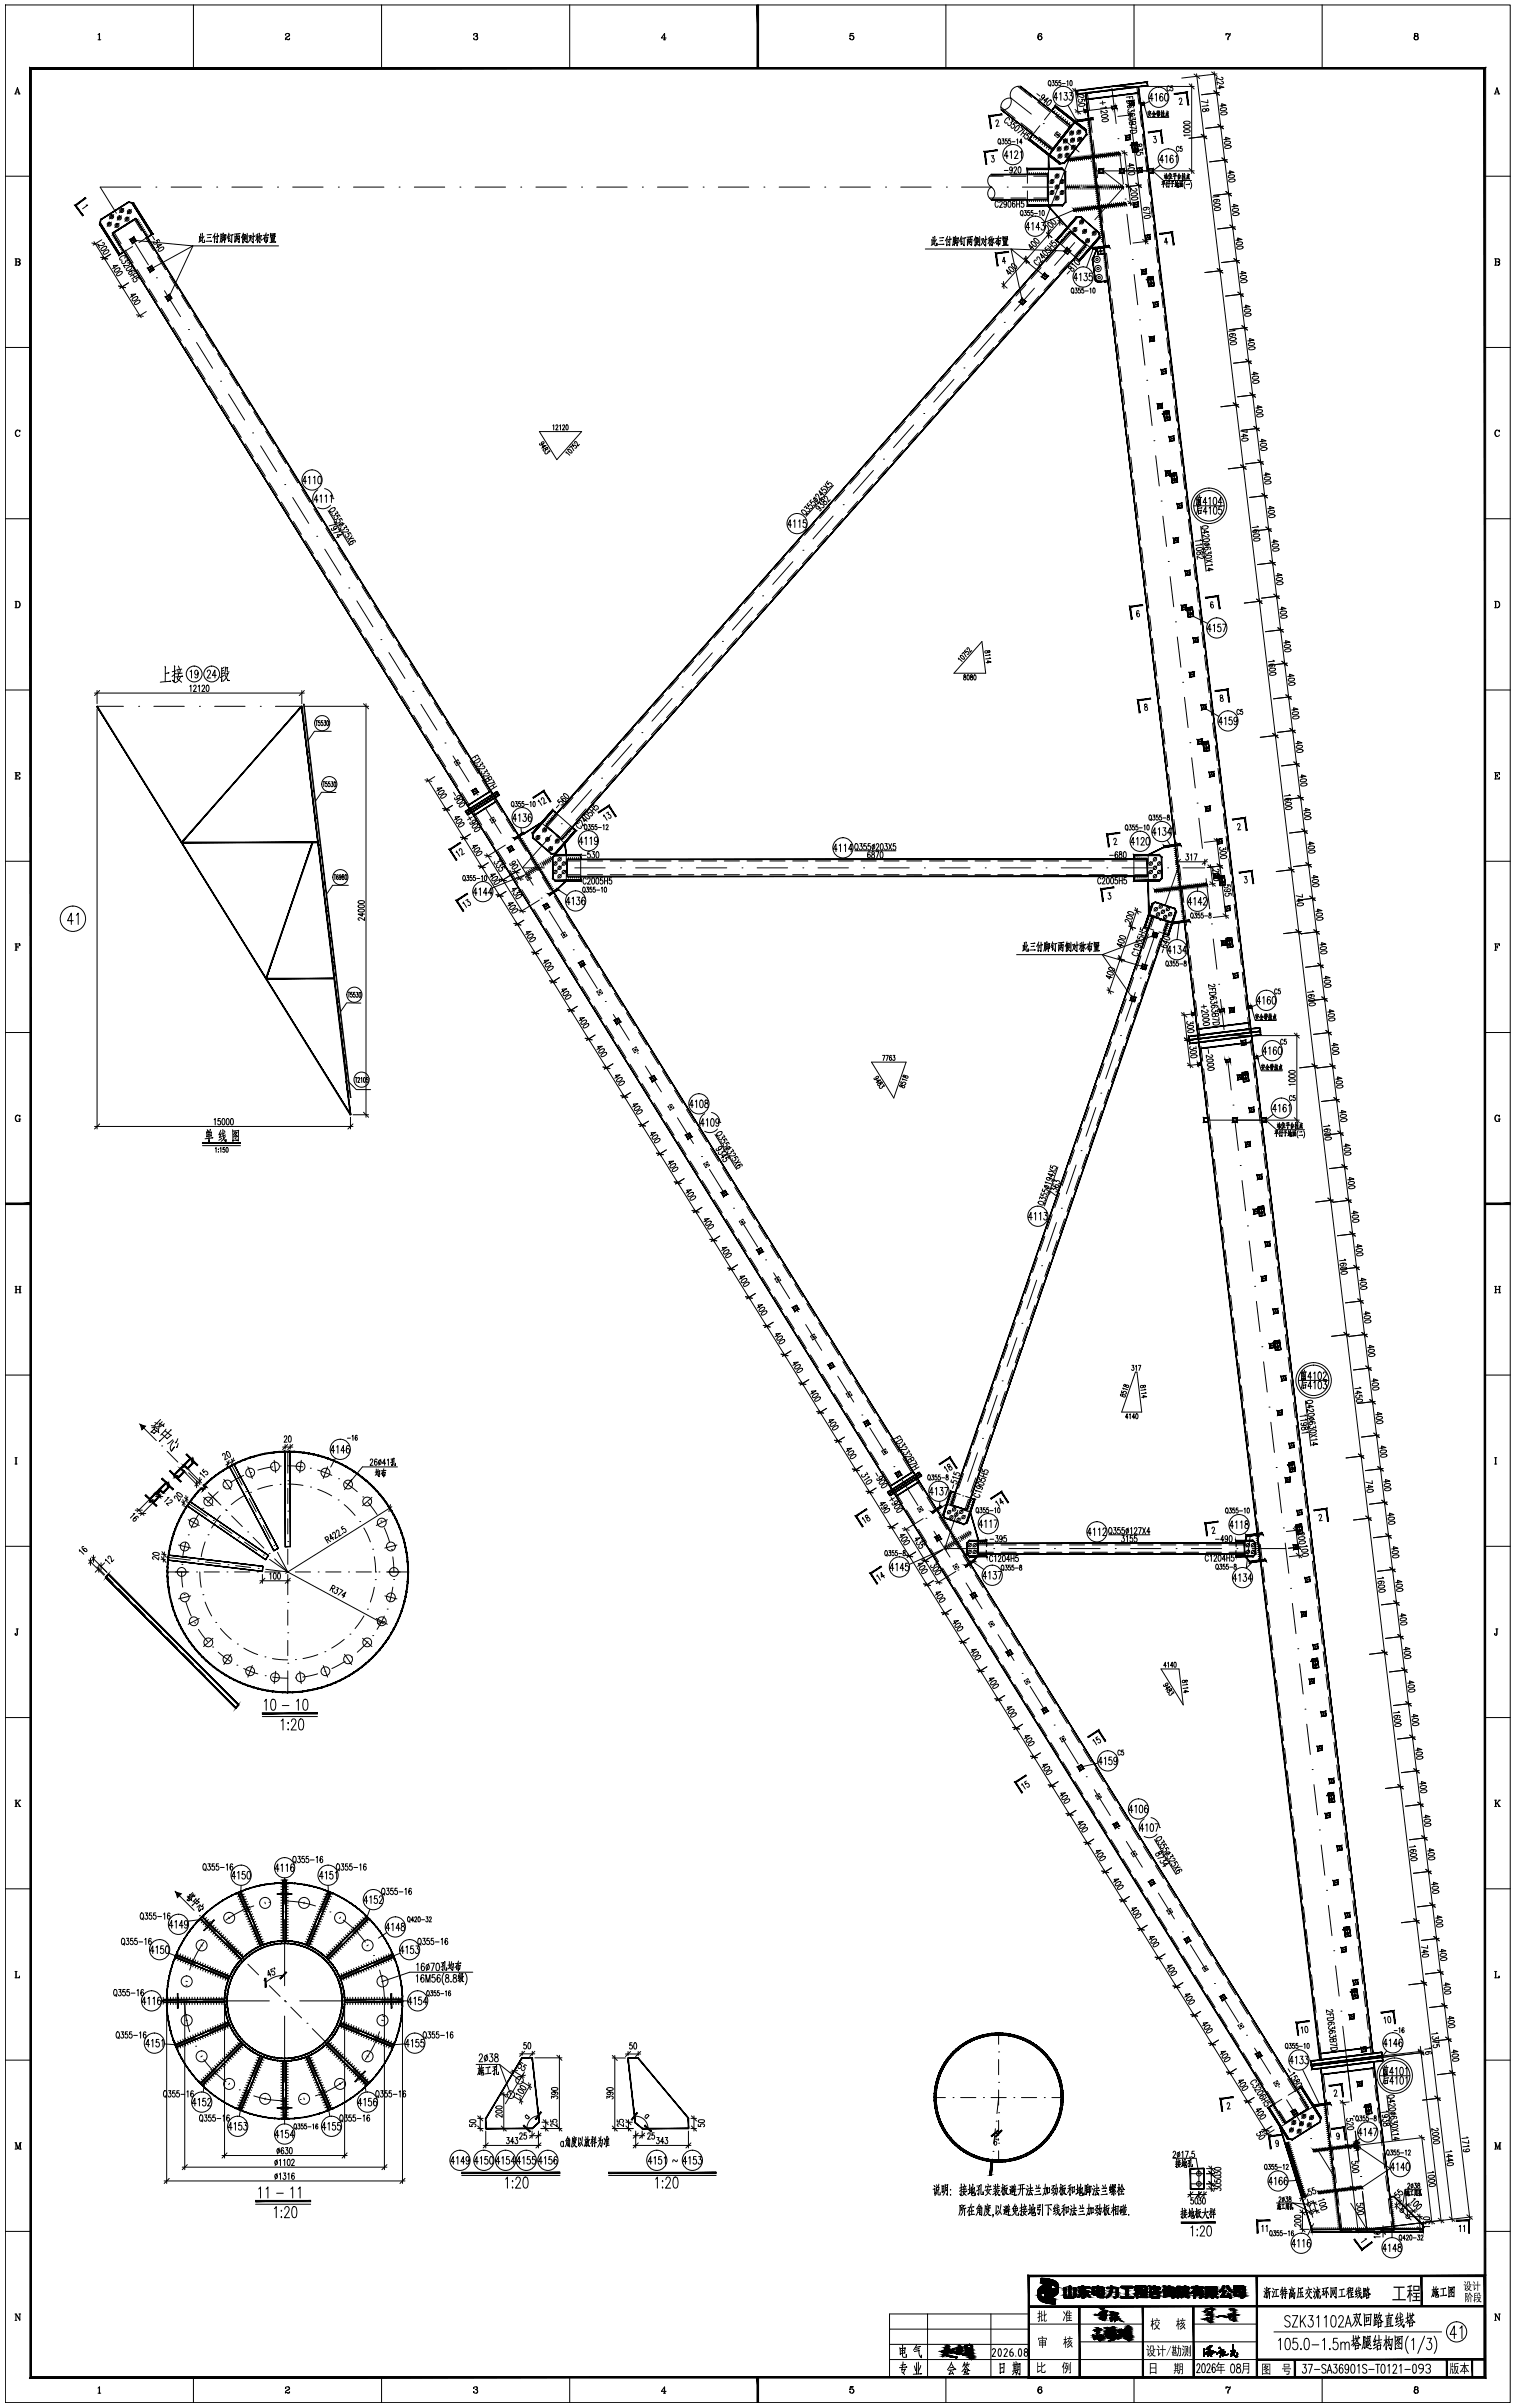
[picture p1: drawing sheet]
<svg xmlns="http://www.w3.org/2000/svg" width="598mm" height="950mm" viewBox="0 0 598 950" stroke-linecap="round" stroke-linejoin="round" font-family="sans-serif">
<!-- layer: 0 -->
<g fill="#000" stroke="#000" stroke-width=".39">
<path d="M411 898.9h.5zM529 880.1h.7l-.6 .5zM549.5 880.1h.7v.5zM409.7 905.4h.3zM412.4 907.1h.4zM412 901h.5zM412.7 907.3h3.8zM413.3 901h1.7zM414.7 906.8h.9zM414.9 904h2.8zM414.6 900.7h.4zM414.9 906.8h.5z"/>
<path d="M415.9 908.9h.2zM416.5 902h1.1l-.3 .3zM423.5 906.1h1.1zM425.5 906.2h.4zM425.7 902.8h4.6zM426.9 902.2h.8zM427.7 904h.8zM430 906.2l.3 .1zM431.5 905.3h4.3zM432.3 919.3h.9zM432.1 919.6h.2zM432.9 918.3h.2z"/>
<path d="M433 918.6h.3zM433 902.3h.8zM433.1 919.1h.8zM432.9 919.9h.2zM433.4 919h1.2zM433.6 906.4h2.2zM433.4 919.9h.2zM433.7 918.9h.8zM434 918.9h.3zM434.1 906.5h1.7zM434.4 919.1h.2zM434.8 902.8h.9z"/>
<path d="M435 903.7h.8zM436.9 902.9h4.4zM436.7 906.4h.3zM436.9 919.4h.3zM437.9 920h.3zM437.9 919.6h.2zM437.9 919.5h.2zM437.9 919.9h.2zM438 919.4h.2zM438 919.5h.2zM438.1 919.3h.2zM438.2 919.2h.2z"/>
<path d="M438.4 919.9h.2zM438.8 918.4h.2zM439 918.2h.7zM438.9 919.9h.3zM439.3 918.1h.3zM439.6 918.7h.2zM442.4 906.6h5zM442.5 902.1h4.5zM442.7 902.6h4.5zM448.1 902h.5zM448.5 906.6h.6zM448.9 902h.8z"/>
<path d="M449.2 902h.5zM450.6 903.6h2.2zM450.6 903.6h2.1zM454.6 904.5h.3zM454.6 903.1h.4zM457.4 903.2h.6zM459 903.8h1.1zM459.3 903.8h.8zM459.4 906.4h.2zM459.4 906.4h.3zM459.7 903h.6zM460.1 905.6h.7z"/>
<path d="M460.2 905.6h.6zM460.5 903.3h.3zM461.2 905.9h1.5zM462.2 904.4h.5zM466.4 902.3h2.5zM468.1 906.3h1.3zM468.6 906.5h.2zM473.7 906.2h1zM473.9 906.2h.8zM475.8 911.6h.2zM476.6 914.5h.5zM476.5 913.5h.2z"/>
<path d="M476.7 914.6l.3 .1zM476.6 913.3h.3zM476.9 904.9h.6zM477 912.5h.4zM476.8 914.4h.2zM476.8 912.8h.3zM476.9 912.7h.3zM477.7 916.3h.2zM477.7 912.8h.2zM477.9 906.4h1zM477.8 912.5h.2zM477.8 912.4h.2z"/>
<path d="M478.2 912l-.2 .2zM479.5 902.6h.8zM480.2 906.5h.4zM480.5 914.1h.3zM481.3 904.2h.4zM481.9 906.4h.6zM482.2 913.6h1zM482.8 905.9h2.9zM482.8 913.6h.3zM483.8 914.3h.3zM483.9 914.2h.7zM484.6 914h.2z"/>
<path d="M484.7 914h.2zM485.9 904.2h.4zM485.9 904.2l.4 .1zM486.6 913.4h1.2zM487 915.7h.2zM487.1 915.4h.2zM487.6 913.2h1.2zM487.7 913.2h1.1zM487.8 905.9h2.1zM490.2 906.1h1.1zM490.5 906h.9zM371.7 927.8h.2z"/>
<path d="M372 929.7h.2zM372.9 926.2h.6zM373.8 929.5h1.5zM374.4 929.6h1.2zM374.4 927.7h.2zM374.8 929.7h1.6zM375.2 929.8h1.7zM375.3 928.4h.2zM376.2 926.7h.3zM376.7 930.1h1zM377.6 927.8h.2zM377.8 926.5h.2z"/>
<path d="M377.8 928.5h.2zM377.9 928.2h.2zM378.3 928.8h.2zM378.3 928.7h.2zM378.4 928.7h.2zM378.4 928.5h.2zM378.7 926.1h1zM378.5 928.4h.2zM378.6 928.1h.2zM378.8 926h.2zM379 927h.2zM379.7 927.3h.2z"/>
<path d="M381.1 928.2h.2zM381.1 928.1h.2zM381.5 928h.2zM381.7 925.2h.8zM382.1 925.1h1zM382.3 925h.6zM382.4 925h.5zM382.3 927.4h.2zM382.3 927.3h.2zM382.8 928.8h.3zM382.8 926.6h.3zM383.1 930.7h.6z"/>
<path d="M382.9 928.7h.2zM383 927.4h.2zM383.3 930.8h.4zM383.6 928.4h.2zM383.6 929.1h.2zM383.6 929.2h.2zM383.6 930.1h.2zM431.4 921.3h.3zM431.4 921.3h.2zM431.5 921.7h.3zM432.6 921.6h1zM433 921.5h2.3z"/>
<path d="M433 922.3h.3zM433.3 921.5h1.9zM433.3 922.4h.7zM433.5 921.4h1.6zM433.5 920.2h.3zM433.3 922.6h.2zM433.6 920.2h.2zM433.8 923.2h.2zM433.9 922h.3zM434 923.5h.4zM434.4 923.1h.4zM436.4 921.4h.2z"/>
<path d="M436.5 921.3h.2zM436.5 921.2h.2zM436.5 921.1h.2zM436.5 921.1h.3zM436.6 921h.2zM436.6 921.7h.3zM437.2 920.9h.2zM437.3 921.8h.3zM437.4 921.4h.2zM437.7 920h.5zM437.8 923.6h.5zM437.9 920.2h.2z"/>
<path d="M437.9 920.2h.3zM438 921.7h.2zM438 921h.3zM438.1 920.9h.2zM438.4 920.3h.2zM438.4 920.2h.2zM438.7 923h.5zM438.9 921h.6zM438.8 920.6h.2zM438.8 920.7h.2zM438.9 920.6h.2zM438.9 920.5h.2z"/>
<path d="M439.2 921.1h.2zM439.5 922.1h.2zM439.9 921h.8zM439.7 921.7h.2zM439.8 921.6h.2zM440.2 922.1h.2zM440 922.4h.2zM440 922.3h.3zM440.3 921.9h.2zM440.1 922.2h.3zM440.3 922h.2zM440.4 921.8h.2z"/>
<path d="M298.8 2l.6 25v-25zM298.8 2l.6 25h-.6z"/>
<path d="M11.8 26.6l.6 911v-910.4zM11.8 26.6l.6 911-.6 .6zM12.4 937.6l-.6 .6 574-.6zM11.8 938.2l574-.6 .6 .6zM585.8 27.2v910.4l.6 .6zM586.4 26.6v911.6l-.6-911zM12.4 27.2h573.4l.6-.6zM11.8 26.6h574.6l-574 .6z"/>
<path d="M428.4 36.8l92.7 775.9-92.5-776zM428.4 36.8l92.7 775.9h-.3z"/>
<path d="M428.8 39.1v.2l20.9-2.7zM428.8 39.3l20.9-2.7v.2z"/>
<path d="M428.5 36.9l20.9-2.5v-.3zM428.5 36.6l20.9-2.5-20.9 2.8z"/>
<path d="M452.7 32.6l.1 1.2h.3zM452.9 32.3l.2 1.5-.4-1.2zM424.9 35.9l27.8-3.3 .2-.3zM424.7 35.7l28.2-3.4-28 3.6zM424.7 35.7l.4 1.3-.2-1.1zM424.7 35.7l.4 1.3-.2 .3zM425.1 37l-.2 .3 28-3.6zM424.9 37.3l28-3.6v.2z"/>
<path d="M463.4 36.9l.1 .4 5.1-1zM463.5 37.3l5.1-1-.4 .4zM468.6 36.3l-.4 .4 1 4.7zM468.2 36.7l1 4.7-.4 .1z"/>
<path d="M388.9 60.1l4.8-.6-.1-.4zM388.5 59.7l5.1-.6-4.7 1zM388.5 59.7l.9 5.1-.5-4.7zM388.5 59.7l.9 5.1-.3 .1z"/>
<path d="M395.3 43.1l-.2 .2 20.2 15.7zM395.1 43.3l20.2 15.7-.1 .2z"/>
<path d="M390.7 45.9l4.8-.5v-.4zM390.3 45.6l5.2-.6-4.8 .9zM390.3 45.6l1 5.1-.6-4.8zM390.3 45.6l1 5.1-.4 .1z"/>
<path d="M406.4 54.7l-.1 .2 12.4 9.5zM406.3 54.9l12.4 9.5-.1 .2z"/>
<path d="M416.6 41.6l-1.7 2.1 .2 .1zM416.6 41.6v.3l-1.5 1.9zM416.6 41.6v.3l12.2 9.3zM416.6 41.9l12.2 9.3-.3 .1zM428.5 51.3l.5 1.9-.2-2zM428.5 51.3l.5 1.9-.3-.1zM428.7 53.1l-8.6 11.4 8.9-11.3zM428.7 53.1l-8.6 11.4-.2-.3zM418.1 64.7l2-.2-.2-.3zM418.1 64.5l1.8-.3-1.8 .5zM405.9 55.1l12.2 9.6v-.2zM405.9 55.1h.4l11.8 9.4zM407.6 53l-1.7 2.1h.4zM407.6 53l.2 .2-1.5 1.9z"/>
<path d="M422.5 49.7l-7.3 9.3 .2 .1zM422.5 49.7l.2 .1-7.3 9.3z"/>
<path d="M416.4 42l-.1 .1 12.5 9.6zM416.3 42.1l12.5 9.6-.2 .2z"/>
<path d="M402.7 34.2l19.8 15.6 .2-.2zM402.8 34l19.9 15.6-20-15.4z"/>
<path d="M424.4 47.8l.1 .3 .9-.4zM424.5 48.1l.9-.4 .1 .2z"/>
<path d="M428.1 43.5l1.2-.2v-.2zM427.9 43.3l1.4-.2zM427.9 43.3l.3 .8zM427.9 43.3l.3 .8-.2 .2zM428.2 44.1l-.2 .2 1.4-.4zM428 44.3l1.4-.4z"/>
<path d="M431.1 46.8v.3h.3zM431.3 46.6l.1 .5-.3-.3zM425.6 47.6l5.5-.8 .2-.2zM425.3 47.4l6-.8-5.7 1zM425.3 47.4l.3 .3zM425.3 47.4l.3 .3-.2 .2zM425.6 47.7l-.2 .2 5.9-.9zM425.4 47.9l5.9-.9v.3z"/>
<path d="M446.1 57.2l1.2-.1zM446.1 57.4l1.2-.3z"/>
<path d="M446.6 56.4l2.1-.3zM446.7 56.5l2-.4z"/>
<path d="M446.6 56.4l.6 3.7zM446.6 56.4l.6 3.7z"/>
<path d="M447.1 60l2.1-.3zM447.1 60.1l2.1-.4z"/>
<path d="M448.6 56.2l.7 3.6zM448.6 56.2l.7 3.6z"/>
<path d="M450.1 40.6l1.4-.1zM450.2 40.8l1.3-.3zM451.5 40.5l.2 1zM451.4 40.7l.3 .8zM450.3 41.6l1.4-.1-.3-.2zM450.2 41.4l1.2-.1-1.1 .3z"/>
<path d="M453.2 52v.4l5.1-1zM453.2 52.4l5.1-1-.3 .4zM458.3 51.4l-.3 .4 1 4.8zM458 51.8l1 4.8h-.4z"/>
<path d="M391.2 78.7v.2l22.3-.2zM391.2 78.9l22.3-.2v.2z"/>
<path d="M405.4 66.4v2.4h.2zM405.4 66.4l.2 .2v2.2zM405.4 66.4l.2 .2 13.6-.2zM405.6 66.6l13.6-.2-.1 .2zM419.2 66.4l-.1 .2 1.5 1.2zM419.1 66.6l1.5 1.2-.2 .1zM420.4 67.9l.2 12v-12.1zM420.4 67.9l.2 12-.2-.1zM420.4 79.8l-1.2 1.5 1.4-1.4zM420.4 79.8l-1.2 1.5-.1-.3zM405.4 81.3h13.8l-.1-.3zM405.4 81.3l.2-.3h13.5zM405.4 78.8v2.5l.2-.3zM405.4 78.8h.2v2.2z"/>
<path d="M405.5 66.7v.2l14-.2zM405.5 66.9l14-.2v.2z"/>
<path d="M413.4 68.8v10h.2zM413.4 68.8h.2v10z"/>
<path d="M391.2 69h22.3v-.3zM391.2 68.7h22.3l-22.3 .3z"/>
<path d="M424.3 47.9l-10.5 13.3 .2 .1zM424.3 47.9l.3 .1-10.6 13.3z"/>
<path d="M413.8 61.3l.2 5.2v-5.2zM413.8 61.3l.2 5.2h-.3z"/>
<path d="M431.3 61.2l4.3 33.7-4-33.8zM431.3 61.2l4.3 33.7h-.3z"/>
<path d="M431.3 61.2l4.1 32.4-3.8-32.5zM431.3 61.2l4.1 32.4h-.2z"/>
<path d="M441.8 60.4l.3 .5-.1-.5zM441.8 60.4l.3 .5zM421.5 63.4l20.6-2.5-.3-.2zM421.7 63.1l20.1-2.4-20.3 2.7zM421.4 62.7l.1 .7 .2-.3zM421.4 62.7l.3 .4zM421.4 62.7l.3 .2 20.2-2.7zM421.7 62.9l20.2-2.7v.3z"/>
<path d="M29.5 81l3 4.2 .4-.2zM29.5 81l.5 .1 2.9 3.9zM29.5 81l.5 .1 3.7-3.2zM30 81.1l3.7-3.2 .3 .4z"/>
<path d="M44.3 92l463 745.6-462.8-745.7zM44.3 92l463 745.6-.3 .1z"/>
<path d="M44.5 92.1l9.2-5.7-.1-.2zM44.4 91.9l9.2-5.7-9.1 5.9z"/>
<path d="M44.5 92.1l9.2-5.7-.1-.2zM44.4 91.9l9.2-5.7-9.1 5.9z"/>
<path d="M58.1 93.5l.2 .2 1.8-1.4zM58.3 93.7l1.8-1.4 .3 .1zM52.6 80.3l7.5 12 .3 .1zM52.8 80.1l7.6 12.3-7.8-12.1zM50.9 79.9l1.7 .4 .2-.2zM50.8 79.6l2 .5-1.9-.2zM39.9 86.7l11-6.8-.1-.3zM39.7 86.5l11.1-6.9-10.9 7.1zM39.7 86.5l-.2 1.9 .4-1.7zM39.7 86.5l-.2 1.9h-.3zM39.2 88.4l7.8 12-7.5-12zM39.2 88.4l7.8 12-.1 .4zM47 100.4l-.1 .4 2-1.6zM46.9 100.8l2-1.6 .2 .2z"/>
<path d="M52 80.1l7.8 12.5 .2-.1zM52 80.1l.2-.1 7.8 12.5z"/>
<path d="M393.3 100.1l4.8-.5-.1-.4zM392.9 99.8l5.1-.6-4.7 .9zM392.9 99.8l1 5.1-.6-4.8zM392.9 99.8l1 5.1-.4 .1z"/>
<path d="M405.5 80.7v.2l14-.2zM405.5 80.9l14-.2v.2z"/>
<path d="M425.2 85.6l-8.2 9.3 .2 .1zM425.2 85.6l.1 .2-8.1 9.2z"/>
<path d="M416.6 94.7l1.7 1.5 .2-.2zM416.6 94.7h.4l1.5 1.3zM424.7 85.6l-8.1 9.1h.4zM424.7 85.6l.1 .2-7.8 8.9zM424.7 85.6l.1 .2 1.9-.3zM424.8 85.8l1.9-.3-.1 .2zM426.7 85.5l-.1 .2 7.4 6.3zM426.6 85.7l7.4 6.3-.2 .1zM433.8 92.1l.3 1.8-.1-1.9zM433.8 92.1l.3 1.8-.2-.1zM433.9 93.8l-7.8 9.2 8-9.1zM433.9 93.8l-7.8 9.2v-.3zM424.4 101.6l1.7 1.4v-.3zM424.6 101.4l1.5 1.3-1.7-1.1z"/>
<path d="M413.5 81.2l7.7 8.6 .1-.2zM413.5 81.2l.2-.1 7.6 8.5z"/>
<path d="M422.7 91.3l-.2 .1 6.3 5.3zM422.5 91.4l6.3 5.3-.2 .1z"/>
<path d="M422.7 91.3l-.2 .1 6.3 5.3zM422.5 91.4l6.3 5.3-.2 .1z"/>
<path d="M428.6 96.7l-206.9 234.5 207.1-234.4zM428.6 96.7l-206.9 234.5-.2-.2z"/>
<path d="M430.5 97.8v.2l.9-.4zM430.5 98l.9-.4v.3z"/>
<path d="M433 97.9l.1 .2 .6-.3zM433.1 98.1l.6-.3 .1 .2z"/>
<path d="M432.9 98l.5 2.4-.2-2.4zM432.9 98l.5 2.4z"/>
<path d="M432.9 98l-1.2 3.5 1.5-3.4zM432.9 98l-1.2 3.5-.2-.1z"/>
<path d="M437.6 97l.3 .6v-.6zM437.6 97l.3 .6zM431.4 98.3l6.5-.7-.3-.3zM431.6 98.1l6-.8-6.2 1zM431.3 97.7l.1 .6 .2-.2zM431.3 97.7l.3 .4zM431.3 97.7l.3 .2 6.1-1zM431.6 97.9l6.1-1v.2z"/>
<path d="M444.2 80.2l.3 .6-.1-.6zM444.2 80.2l.3 .6zM423.9 83.2l20.6-2.4-.3-.3zM424.1 82.9l20.1-2.4-20.3 2.7zM423.8 82.5l.1 .7 .2-.3zM423.8 82.5l.3 .4zM423.8 82.5l.3 .2 20.2-2.6zM424.1 82.7l20.2-2.6v.3z"/>
<path d="M457.6 92.1l.1 .4 5.1-1zM457.7 92.5l5.1-1-.4 .4zM462.8 91.5l-.4 .4 1 4.7zM462.4 91.9l1 4.7-.4 .1z"/>
<path d="M39.4 87.9l7.8 12.6 .2-.2zM39.4 87.9l.2-.1 7.8 12.5z"/>
<path d="M433.9 93.3l-8.2 9.3 .2 .2zM433.9 93.3l.2 .2-8.2 9.3z"/>
<path d="M431.2 102.6l1 7.1-.8-7.1zM431.2 102.6l1 7.1z"/>
<path d="M431.5 101.4l.2 .1-.4 .3zM431.3 101.8l.4-.3zM431.3 101.8h.2l-.3 .4zM431.5 101.8l-.3 .4zM431.2 102.2h.2l-.2 .4zM431.4 102.2l-.2 .4z"/>
<path d="M432.1 109.7v.4zM432.2 109.7l-.1 .4zM432.1 110.1h.2v.4zM432.3 110.1v.4zM432.3 110.5l.2-.1 .1 .4zM432.5 110.4l.1 .4zM432.6 110.8l.1-.2 .2 .4zM432.7 110.6l.2 .4zM433 110.9l.2 .3zM433 110.9l.2 .3zM433.3 111l.3 .3-.4-.1zM433.3 111l.3 .3zM433.6 111.1l.4 .2zM433.6 111.1l.4 .2z"/>
<path d="M433.3 100.3v.2l2.8-.5zM433.3 100.5l2.8-.5z"/>
<path d="M434 111.1v.2l3.3-.6zM434 111.3l3.3-.6 .1 .2z"/>
<path d="M436.1 110.9l.2 .2zM436.1 110.9l.2 .2-.2 .2zM436.3 111.1l-.2 .2 1.3-.4zM436.1 111.3l1.3-.4v.2z"/>
<path d="M452.4 110.2l1.2-.1zM452.4 110.4l1.2-.3z"/>
<path d="M452.9 109.3l2.1-.2zM453 109.5l2-.4z"/>
<path d="M452.9 109.4l.6 3.6zM452.9 109.4l.6 3.6z"/>
<path d="M453.4 113l2.1-.3zM453.4 113.1l2.1-.4z"/>
<path d="M455 109.1l.6 3.7zM455 109.1l.6 3.7h-.2z"/>
<path d="M458.7 163.2l1.3-.2zM458.7 163.3l1.3-.3z"/>
<path d="M459.3 162.2l2-.2zM459.3 162.4l2-.4z"/>
<path d="M459.2 162.4l.6 3.6-.4-3.7zM459.2 162.4l.6 3.6z"/>
<path d="M459.7 165.9l2.1-.2zM459.7 166.1l2.1-.4z"/>
<path d="M461.3 162.1l.6 3.6zM461.3 162.1l.6 3.6h-.2z"/>
<path d="M461.6 187.6l1.3-.1zM461.6 187.8l1.3-.3z"/>
<path d="M462.2 186.8l2.1-.3zM462.2 186.9l2.1-.4z"/>
<path d="M462.1 186.8l.6 3.7zM462.1 186.8l.6 3.7z"/>
<path d="M462.6 190.4l2.1-.3zM462.6 190.5l2.1-.4z"/>
<path d="M464.2 186.6l.6 3.6zM464.2 186.6l.6 3.6z"/>
<path d="M446.3 239.5l4.7-.6v-.3zM445.8 239.2l5.2-.6-4.7 .9zM445.8 239.2l1 5.1-.5-4.8zM445.8 239.2l1 5.1h-.4z"/>
<path d="M468.5 239.7l2.1-.2zM468.5 239.9l2.1-.4z"/>
<path d="M468.4 239.8l.6 3.6-.4-3.6zM468.4 239.8l.6 3.6z"/>
<path d="M470.5 239.6l.6 3.6zM470.5 239.6l.6 3.6h-.2z"/>
<path d="M475.8 235.6v.4l5.1-1zM475.8 236l5.1-1-.3 .4zM480.9 235l-.3 .4 .9 4.8zM480.6 235.4l.9 4.8h-.3z"/>
<path d="M468 240.6l1.2-.1zM468 240.8l1.2-.3z"/>
<path d="M468.9 243.4l2.1-.3zM468.9 243.5l2.1-.4z"/>
<path d="M119 278.6l-47.2 53.9 47.4-53.7zM119 278.6l-47.2 53.9-.3-.2z"/>
<path d="M449.4 276.4l4.8-.5-.1-.4zM449 276.1l5.1-.6-4.7 .9zM449 276.1l1 5.1-.6-4.8zM449 276.1l1 5.1h-.4z"/>
<path d="M479.6 272.4v.4l5.1-1zM479.6 272.8l5.1-1-.3 .5zM484.7 271.8l-.3 .5 .9 4.7zM484.4 272.3l.9 4.7h-.4z"/>
<path d="M474.3 293.6l1.2-.2zM474.3 293.7l1.2-.3z"/>
<path d="M474.8 292.7l2.1-.3zM474.8 292.8l2.1-.4z"/>
<path d="M474.7 292.8l.6 3.6-.4-3.7zM474.7 292.8l.6 3.6z"/>
<path d="M475.2 296.3l2.1-.2zM475.3 296.5l2-.4z"/>
<path d="M476.8 292.5l.6 3.6zM476.8 292.5l.6 3.6h-.2z"/>
<path d="M183.7 320l.1 .2 12.3-7.9zM183.8 320.2l12.3-7.9 .2 .2z"/>
<path d="M184.5 317.7l.1 .2 9.1-5.9zM184.6 317.9l9.1-5.9 .1 .2z"/>
<path d="M196.1 312.4l1 1.3-.8-1.4zM196.1 312.4l1 1.3-.2 .1z"/>
<path d="M210.3 314.6l.2 .3 4.2-3zM210.5 314.9l4.2-3-.1 .5zM214.7 311.9l-.1 .5 2.8 3.9zM214.6 312.4l2.8 3.9-.3 .1z"/>
<path d="M218.3 319.7l-8 9.4 8.2-9.2zM218.3 319.7l-8 9.4-.2-.1z"/>
<path d="M71.6 332.2v.3l53.9-.3zM71.6 332.5l53.9-.3v.3z"/>
<path d="M123.3 332.3l-18.2 53.8 18.4-53.7zM123.3 332.3l-18.2 53.8-.3-.1z"/>
<path d="M177.8 335.2l4.1-2.5-.2-.4zM177.3 335.1l4.4-2.8-3.9 2.9zM177.3 335.1l3 4.2-2.5-4.1zM177.3 335.1l3 4.2-.3 .2z"/>
<path d="M183.6 320.2l1.1 1.2-.9-1.4zM183.6 320.2l1.1 1.2-.2 .1z"/>
<path d="M184.1 320.7l.1 .2 12.3-8zM184.2 320.9l12.3-8 .2 .2z"/>
<path d="M184.5 321.3l.1 .2 12.4-7.9zM184.6 321.5l12.4-7.9 .1 .2z"/>
<path d="M186.9 321.6l.1 .2 9.1-5.9zM187 321.8l9.1-5.9 .2 .2z"/>
<path d="M205.3 330.9l11.8 18.6-11.6-18.8zM205.3 330.9l11.8 18.6-.2 .1z"/>
<path d="M206.3 328.8l.4 .1zM206.4 328.5l.3 .4-.4-.1zM203.2 330.8l3.1-2 .1-.3zM202.8 330.7l3.6-2.2-3.2 2.3zM202.8 330.7l.4 .2zM202.8 330.7l.4 .2v.4zM203.2 330.9v.4l3.3-2.4zM203.2 331.3l3.3-2.4 .2 .2z"/>
<path d="M206.7 329.1l7.1-4.4-.1-.2zM206.5 328.9l7.2-4.4-7 4.6z"/>
<path d="M422.5 91.3l-207.1 234.3 .2 .2zM422.5 91.3l.2 .1-207.1 234.4z"/>
<path d="M218.1 319.8l1.5 1.2 .2-.1zM218.1 319.4l1.7 1.5-1.7-1.1zM218.1 319.4l-7.8 9.2 7.8-8.8zM218.1 319.4l-7.8 9.2-.2-.1zM210.1 328.5l.3 1.9-.1-1.8zM210.1 328.5l.3 1.9-.2 .1zM210.2 330.5l7.4 6.2-7.2-6.3zM210.2 330.5l7.4 6.2-.1 .3zM217.6 336.7l-.1 .3 1.9-.4zM217.5 337l1.9-.4 .1 .3zM227.2 327.8l-7.8 8.8 .1 .3zM227.2 327.8l.3-.1-8 9.2zM225.7 326.5l1.5 1.3 .3-.1zM225.9 326.3l1.6 1.4-1.8-1.2z"/>
<path d="M215.4 325.8l6.1 5.4 .2-.2zM215.6 325.6l6.1 5.4-6.3-5.2z"/>
<path d="M222.8 332.7l.6 4.5h.2zM222.8 332.7h.3l.5 4.5z"/>
<path d="M223.9 338.9v.2l229-.2zM223.9 339.1l229-.2v.2z"/>
<path d="M227 327.4l-7.9 9.5 8.1-9.3zM227 327.4l-7.9 9.5-.2-.2z"/>
<path d="M229.1 337.3v1.7h.2zM229.1 337.3l.2-.2v1.9zM219.2 337.3h9.9l.2-.2zM219.1 337.1h10.2l-10.1 .2zM219.1 337.1l-.8 1.2 .9-1zM218.1 338.2l1-1.1-.8 1.2zM218.1 338.2l.2 8.3v-8.2zM218.1 338.2l.2 8.3-.2 .1zM218.1 346.6l1.1 .8-.9-.9zM218.1 346.6l1.1 .8-.1 .3zM219.2 347.4l-.1 .3 10-.3zM219.1 347.7l10-.3 .2 .3zM229.1 345.8v1.6l.2 .3zM229.1 345.8h.2v1.9z"/>
<path d="M218.9 337.6h10.3v-.2zM218.9 337.4h10.3l-10.3 .2z"/>
<path d="M236.1 320.4l.1 .3 4.3-3zM236.2 320.7l4.3-3-.2 .5zM240.5 317.7l-.2 .5 2.9 3.9zM240.3 318.2l2.9 3.9-.3 .2z"/>
<path d="M437.2 329.3l4.8-.5v-.4zM436.8 329l5.2-.6-4.8 .9zM436.8 329l1 5.1-.6-4.8zM436.8 329l1 5.1-.3 .1z"/>
<path d="M447.4 337.1v1.9h.3zM447.4 337.1l.3 .2v1.7zM447.4 337.1l.3 .2 9.9-.2zM447.7 337.3l9.9-.2-.1 .2zM457.6 337.1l-.1 .2 1.1 .9zM457.5 337.3l1.1 .9-.2 .1zM458.4 338.3l.2 8.3v-8.4zM458.4 338.3l.2 8.3-.2-.1zM458.4 346.5l-.8 1.2 1-1.1zM458.4 346.5l-.8 1.2-.1-.3zM447.4 347.7h10.2l-.1-.3zM447.4 347.7l.3-.3h9.8zM447.4 345.8v1.9l.3-.3zM447.4 345.8h.3v1.6z"/>
<path d="M447.5 337.4v.2l10.3-.2zM447.5 337.6l10.3-.2v.2z"/>
<path d="M452.7 339l.3 6.8v-6.8zM452.7 339l.3 6.8h-.3z"/>
<path d="M453.1 337.1l.1 .2 6.3-3.2zM453.2 337.3l6.3-3.2 .2 .2z"/>
<path d="M464.1 336.7l2.9 22.3-2.6-22.3zM464.1 336.7l2.9 22.3h-.2z"/>
<path d="M465.7 333l.3 .6v-.6zM465.7 333l.3 .6zM459.5 334.4l6.5-.8-.2-.2zM459.7 334.1l6.1-.7-6.3 1zM459.4 333.7l.1 .7 .2-.3zM459.4 333.7l.3 .4zM459.4 333.7l.3 .2 6.1-1zM459.7 333.9l6.1-1 .1 .3z"/>
<path d="M486.4 323.1l.1 .4 5.1-1zM486.5 323.5l5.1-1-.4 .4zM491.6 322.5l-.4 .4 1 4.7zM491.2 322.9l1 4.7-.4 .1z"/>
<path d="M180.5 355.3l4.1-2.5-.2-.3zM180 355.2l4.4-2.7-3.9 2.8zM180 355.2l3 4.2-2.5-4.1zM180 355.2l3 4.2-.3 .2z"/>
<path d="M219.9 350.7l.6 .4-.3-.5zM219.9 350.7l.6 .4zM216.9 353.3l3.6-2.2-.4-.1zM216.9 353l3.2-2-3.2 2.3zM216.5 352.7l.4 .6v-.3zM216.5 352.7l.4 .3zM216.5 352.7l.3 .1 3.2-2.3zM216.8 352.8l3.2-2.3 .1 .3z"/>
<path d="M220.1 350.7l3.5-3.1-.2-.1zM220 350.6l3.4-3.1-3.3 3.2z"/>
<path d="M223.7 339v6.8h.3zM223.7 339h.3v6.8z"/>
<path d="M218.9 347.4h10.3v-.2zM218.9 347.2h10.3l-10.3 .2z"/>
<path d="M434.9 350.9l4.8-.6v-.3zM434.5 350.6l5.2-.6-4.8 .9zM434.5 350.6l1 5.1-.6-4.8zM434.5 350.6l1 5.1h-.4z"/>
<path d="M447.5 347.2v.2l10.3-.2zM447.5 347.4l10.3-.2v.2z"/>
<path d="M223.9 345.9h229v-.2zM223.9 345.7h229l-229 .2z"/>
<path d="M453.1 347.6l.4 13-.2-13zM453.1 347.6l.4 13h-.2z"/>
<path d="M476.2 348.8l.3 .5-.1-.5zM476.2 348.8l.3 .5zM455.9 351.8l20.6-2.5-.3-.2zM456.1 351.5l20.1-2.4-20.3 2.7zM455.8 351.1l.1 .7 .2-.3zM455.8 351.1l.3 .4zM455.8 351.1l.3 .2 20.2-2.6zM456.1 351.3l20.2-2.6v.2z"/>
<path d="M480.6 346.5l1.2-.1zM480.6 346.7l1.2-.3z"/>
<path d="M481.1 345.6l2.1-.2zM481.1 345.8l2.1-.4z"/>
<path d="M481 345.7l.6 3.6-.4-3.6zM481 345.7l.6 3.6z"/>
<path d="M481.5 349.3l2.1-.3zM481.6 349.4l2-.4z"/>
<path d="M483.1 345.5l.6 3.6zM483.1 345.5l.6 3.6h-.2z"/>
<path d="M489.1 344.1v.3l5.1-.9zM489.1 344.4l5.1-.9-.3 .4zM494.2 343.5l-.3 .4 .9 4.7zM493.9 343.9l.9 4.7h-.3z"/>
<path d="M455 356.3l-3.2 9.4 .2 .1zM455 356.3l.3 .1-3.3 9.4z"/>
<path d="M451.5 365.8l1.8 .6 .1-.3zM451.5 365.8l.3-.2 1.6 .5zM454.7 356.5l-3.2 9.3 .3-.2zM454.7 356.5l.2 .1-3.1 9zM454.7 356.5l.2 .1 1.2-.8zM454.9 356.6l1.2-.8v.3zM456.1 355.8v.3l7.6 2.3zM456.1 356.1l7.6 2.3-.2 .2zM463.7 358.4l-.2 .2 .9 1.2zM463.5 358.6l.9 1.2h-.3zM464.1 359.8l-2.9 9.3 3.2-9.3zM464.1 359.8l-2.9 9.3-.1-.3zM459.4 368.5l1.8 .6-.1-.3zM459.5 368.2l1.6 .6-1.7-.3z"/>
<path d="M454.2 361.1l-.1 .3 7.8 2.4zM454.1 361.4l7.8 2.4v.2z"/>
<path d="M454.9 361.5l-79.4 232.2 79.6-232.1zM454.9 361.5l-79.4 232.2-.3-.1z"/>
<path d="M464 359.4l-3.2 9.4 .2 .1zM464 359.4l.2 .1-3.2 9.4z"/>
<path d="M454.9 361.6l6.2 2.1v-.2zM455 361.4l6.1 2.1-6.2-1.9z"/>
<path d="M469.3 363.1l.3 .5-.1-.5zM469.3 363.1l.3 .5zM463.1 364.4l6.5-.8-.3-.2zM463.3 364.1l6-.7-6.2 1zM463 363.7l.1 .7 .2-.3zM463 363.7l.3 .4zM463 363.7l.3 .2 6.1-.9zM463.3 363.9l6.1-.9v.2z"/>
<path d="M483.5 371l1.2-.1zM483.5 371.2l1.2-.3z"/>
<path d="M484 370.1l2.1-.2zM484 370.3l2.1-.4z"/>
<path d="M483.9 370.2l.7 3.6-.5-3.6zM483.9 370.2l.7 3.6z"/>
<path d="M484.5 373.8l2-.3zM484.5 373.9l2-.4z"/>
<path d="M486 370l.7 3.6zM486 370l.7 3.6h-.2z"/>
<path d="M105 386.2h26.9v-.3zM105 385.9h26.9l-26.9 .3z"/>
<path d="M470.6 399.8l1.1-.4zM470.3 399.6l1.4-.2-1.1 .4zM470.3 399.6l.3 .8zM470.3 399.6l.2 1zM470.6 400.4l-.1 .2 1.3-.4zM470.5 400.6l1.3-.4z"/>
<path d="M492.6 396.9v.2l1.4-.3zM492.6 397.1l1.4-.3zM494 396.8l-.2 .2 .3 .7zM493.8 397l.3 .7zM492.7 397.9l1.4-.2zM492.7 397.7l1.2-.1z"/>
<path d="M472.5 405.9v.2l20.9-2.7zM472.5 406.1l20.9-2.7v.2z"/>
<path d="M472.8 408.3v.3l20.8-2.8zM472.8 408.6l20.8-2.8 .1 .3z"/>
<path d="M472.9 419.6l1.2-.3zM472.7 419.4l1.4-.1zM472.7 419.4l.3 .8zM472.7 419.4l.3 .8-.2 .2zM473 420.2l-.2 .2 1.4-.3zM472.8 420.4l1.4-.3v.2z"/>
<path d="M473.2 411.3l20.8-2.4v-.3zM473.1 411.1l20.9-2.5-20.8 2.7z"/>
<path d="M473.5 413.8l20.8-2.5v-.2zM473.4 413.5l20.9-2.4-20.8 2.7z"/>
<path d="M495 416.8l1.4-.2zM495 417l1.4-.4zM496.4 416.6l.1 1zM496.2 416.8l.3 .8zM495.1 417.8l1.4-.2zM495 417.6l1.3-.2z"/>
<path d="M497.1 405.5l.4 1.5-.1-1.5zM497.1 405.5l.4 1.5-.3-.2zM469.3 410.4l28.2-3.4-.3-.2zM469.5 410.1l27.7-3.3-27.9 3.6zM469.1 408.8l.2 1.6 .2-.3zM469.1 408.8l.3 .2 .1 1.1zM469.1 408.8l.3 .2 27.8-3.6zM469.4 409l27.8-3.6v.3z"/>
<path d="M497.3 407.1l.1 1.2h.3zM497.5 406.8l.2 1.5-.4-1.2zM469.6 410.4l27.7-3.3 .2-.3zM469.3 410.2l28.2-3.4-27.9 3.6zM469.3 410.2l.4 1.3-.1-1.1zM469.3 410.2l.4 1.3-.2 .3zM469.7 411.5l-.2 .3 28-3.6zM469.5 411.8l28-3.6 .1 .2z"/>
<path d="M136.6 426.6l1.6 13.2h.3zM136.6 426.6h.3l1.6 13.2zM119 278.7l17.6 147.9h.3zM119 278.7l.3-.1 17.6 148z"/>
<path d="M38.2 278.7l100 161.2 .3-.2zM38.2 278.7l.2-.1 100.1 161.1z"/>
<path d="M489.8 424l1.2-.2zM489.8 424.1l1.2-.3z"/>
<path d="M490.3 423.1l2.1-.3zM490.3 423.2l2.1-.4z"/>
<path d="M490.2 423.2l.7 3.6-.4-3.7zM490.2 423.2l.7 3.6z"/>
<path d="M490.8 426.7l2.1-.2zM490.8 426.9l2.1-.4z"/>
<path d="M492.3 422.9l.7 3.6zM492.3 422.9l.7 3.6-.2 .1z"/>
<path d="M79.9 450.8h15l-15 .3zM79.9 451.1h15v-.3z"/>
<path d="M2.1 474.6v.6l10-.6zM2.1 475.2l10-.6v.6z"/>
<path d="M496.1 476.9l1.2-.1zM496.1 477.1l1.2-.3z"/>
<path d="M496.7 476l2-.2zM496.7 476.2l2-.4z"/>
<path d="M496.5 476.1l.7 3.6-.4-3.6zM496.5 476.1l.7 3.6z"/>
<path d="M497.1 479.7l2.1-.3zM497.1 479.8l2.1-.4z"/>
<path d="M498.6 475.9l.7 3.6zM498.6 475.9l.7 3.6h-.2z"/>
<path d="M586.1 474.6v.6l10-.6zM586.1 475.2l10-.6v.6z"/>
<path d="M502.4 529.9l1.2-.2zM502.4 530.1l1.2-.4z"/>
<path d="M503 529l2-.2zM503 529.2l2-.4z"/>
<path d="M502.9 529.1l.6 3.6-.4-3.6zM502.9 529.1l.6 3.6z"/>
<path d="M503.4 532.6l2.1-.2zM503.4 532.8l2.1-.4z"/>
<path d="M505 528.8l.6 3.7zM505 528.8l.6 3.7h-.2z"/>
<path d="M55.4 562.1l.6 2 .7-.7zM55.4 562.1l2 .6-.7 .7z"/>
<path d="M71.5 579.1l-.3 .4 1.7 1zM71.2 579.5l1.7 1-.4 .3z"/>
<path d="M71.2 579.1l-2.3 3 2.6-2.6zM68.6 581.8l2.6-2.7-2.3 3z"/>
<path d="M72.8 577.9l-.3 .3 1.6 1zM72.5 578.2l1.6 1-.3 .4z"/>
<path d="M72.5 577.9l-1 1.6 1.3-1.3zM72.5 577.9l-1 1.6-.3-.4z"/>
<path d="M73.4 573.9l1.9 1.9 .3-.3zM73.4 573.9l.3-.3 1.9 1.9z"/>
<path d="M75.1 575.3l-2.3 2.9 2.6-2.6zM72.5 577.9l2.6-2.6-2.3 2.9z"/>
<path d="M75.5 575.4v.5l.6-.6zM75.5 575.9l.6-.6v.5z"/>
<path d="M75.8 576.4l.1 .4 .4-.5zM76.3 576.3l.1 .4-.5 .1z"/>
<path d="M75.9 575.5l.1 1.2 .3-1.1zM75.9 575.5l.1 1.2-.4-.2z"/>
<path d="M76.4 576.6l-2.3 3 2.7-2.7zM73.8 579.2l2.6-2.6-2.3 3z"/>
<path d="M76.2 576.7l1.6 1.6 .3-.3zM76.2 576.7l.3-.4 1.6 1.7z"/>
<path d="M370.6 577.6l.2 .3 4.2-3.1zM370.8 577.9l4.2-3.1-.1 .5zM375 574.8l-.1 .5 2.8 3.9zM374.9 575.3l2.8 3.9-.3 .2z"/>
<path d="M508.1 577.9l1.3-.1zM508.1 578l1.3-.2z"/>
<path d="M508.7 577l2.1-.3zM508.7 577.2l2.1-.5z"/>
<path d="M508.6 577.1l.6 3.6zM508.6 577.1l.6 3.6z"/>
<path d="M510.7 576.8l.6 3.6-.4-3.6zM510.7 576.8l.4 3.7z"/>
<path d="M59.2 592.1l.1 .5 .9-.8zM59.3 592.6l.9-.8 .1 .5z"/>
<path d="M57.3 590l1.9 1.9 .3-.3zM57.3 590l.3-.3 1.9 1.9z"/>
<path d="M59.1 591.7l.3 .7 .1-.6zM59.1 591.7l.3 .7-.4-.1z"/>
<path d="M60.1 592l.3 .6 .1-.5zM60.1 592l.3 .6-.5-.1z"/>
<path d="M60 592.7l1.6 1.6 .3-.3zM60 592.7l.3-.3 1.6 1.6z"/>
<path d="M61.6 588.7l-2.4 3 2.7-2.7zM58.9 591.4l2.7-2.7-2.4 3z"/>
<path d="M61.9 589.1l.4 .3 .9-1.6zM63.2 587.8l.3 .3-1.2 1.3z"/>
<path d="M62.3 589.1l-.4 .3 1.3 .6zM61.9 589.4l1.3 .6-.3 .4z"/>
<path d="M62.8 587.5l-.9 1.5 1.3-1.2zM62.8 587.5l-.9 1.5-.3-.3z"/>
<path d="M62.9 590l-2.3 3 2.6-2.6zM62.9 590l-2.3 3-.3-.3z"/>
<path d="M63.5 587.8l-.3 .3 1.3 .7zM63.2 588.1l1.3 .7-.3 .3z"/>
<path d="M63.8 583.5l1.9 1.9 .3-.3zM63.8 583.5l.3-.4 1.9 2z"/>
<path d="M65.5 584.8l-2.3 3 2.6-2.7zM62.8 587.5l2.7-2.7-2.3 3z"/>
<path d="M65.8 585l.1 .4 .5-.5zM65.9 585.4l.5-.5 .1 .4z"/>
<path d="M66.1 586l.1 .4 .5-.6zM66.7 585.8v.5l-.5 .1z"/>
<path d="M66.3 585.1l.1 1.1 .3-1zM66.3 585.1l.1 1.1-.4-.1z"/>
<path d="M66.8 586.2l-2.3 2.9 2.6-2.6zM64.2 588.8l2.6-2.6-2.3 2.9z"/>
<path d="M66.5 586.2l1.7 1.6 .3-.3zM66.8 585.9l1.7 1.6-2-1.3z"/>
<path d="M68.8 582.6l.1 .4 .9-.7zM68.9 583l.9-.7 .2 .4z"/>
<path d="M66.9 580.4l1.9 1.9 .3-.3zM67.2 580.1l1.9 1.9-2.2-1.6z"/>
<path d="M68.7 582.1l.4 .7 .1-.6zM68.7 582.1l.4 .7-.5-.1z"/>
<path d="M69.7 582.4l.3 .6 .1-.5zM69.7 582.4l.3 .6-.4-.1z"/>
<path d="M69.6 583.1l1.6 1.7 .3-.3zM69.6 583.1l.3-.2 1.6 1.6z"/>
<path d="M72.5 580.5l-2.3 2.9 2.6-2.6zM72.5 580.5l-2.3 2.9-.3-.3z"/>
<path d="M79.3 587l.3 .3-1.6 1.1zM78 588.4l.3 .3 1.3-1.4zM78 588.4l.3 .3-1.5 1.2zM76.8 589.9l.2 .2 1.3-1.4zM76.8 589.9l.2 .2-1.4 1.3zM75.6 591.4l.3 .2 1.1-1.5zM75.6 591.4l.3 .2-1.5 1.4zM74.4 593l.3 .2 1.2-1.6zM74.4 593l.3 .2-1.4 1.4zM73.3 594.6l.4 .2 1-1.6zM73.3 594.6l.4 .2-1.4 1.4zM73.7 594.8l-1.4 1.4 .4 .2zM72.3 596.2l.4 .2-1.3 1.5zM72.7 596.4l-1.3 1.5 .3 .2zM71.4 597.9l.3 .2-1.2 1.5zM71.7 598.1l-1.2 1.5 .4 .2zM70.5 599.6l.4 .2-1.2 1.6zM70.9 599.8l-1.2 1.6 .4 .1zM69.7 601.4l.4 .1-1.1 1.7zM70.1 601.5l-1.1 1.7 .4 .1zM69 603.2l.4 .1-1 1.7zM69.4 603.3l-1 1.7 .3 .1zM68.4 605l.3 .1-.9 1.8zM68.7 605.1l-.9 1.8 .4 .1zM67.8 606.9l.4 .1-.9 1.7zM68.2 607l-.9 1.7 .3 .1zM67.3 608.7l.3 .1-.7 1.8zM67.6 608.8l-.7 1.8 .3 .1zM66.9 610.6l.3 .1-.7 1.8zM67.2 610.7l-.7 1.8 .4 .1zM66.5 612.5l.4 .1-.7 1.8zM66.9 612.6l-.7 1.8 .4 .1zM66.2 614.4l.4 .1-.6 1.8zM66.6 614.5l-.6 1.8 .4 .1zM66 616.3l.4 .1-.5 1.9zM66.4 616.4l-.5 1.9h.4zM65.9 618.3h.4l-.4 1.9zM66.3 618.3l-.4 1.9h.4zM65.9 620.2h.4l-.4 2zM66.3 620.2l-.4 2 .4-.1zM65.9 622.2l.4-.1-.3 2zM66.3 622.1l-.3 2h.4zM66 624.1h.4l-.1 2zM66.4 624.1l-.1 2h.3zM66.3 626.1h.3l-.1 1.9zM66.6 626.1l-.1 1.9h.4zM66.5 628h.4v2zM66.9 628v2l.4-.1zM66.9 630l.4-.1 .1 2zM67.3 629.9l.1 2 .3-.1zM67.4 631.9l.3-.1 .2 2zM67.7 631.8l.2 2 .3-.1zM67.9 633.8l.3-.1 .3 2zM68.2 633.7l.3 2 .3-.1zM68.5 635.7l.3-.1 .4 1.9zM68.8 635.6l.4 1.9 .3-.1zM69.2 637.5l.3-.1 .4 1.9zM69.5 637.4l.4 1.9 .4-.1zM69.9 639.3l.4-.1 .4 1.9zM70.3 639.2l.4 1.9 .4-.1zM70.7 641.1l.4-.1 .5 1.9zM71.1 641l.5 1.9 .4-.2zM71.6 642.9l.4-.2 .6 1.9zM72 642.7l.6 1.9 .3-.2zM72.6 644.6l.3-.2 .8 1.9zM72.9 644.4l.8 1.9 .3-.2zM73.7 646.3l.3-.2 .8 1.8zM74 646.1l.8 1.8 .3-.2zM74.8 647.9l.3-.2 .8 1.8zM75.1 647.7l.8 1.8 .3-.2zM75.9 649.5l.3-.2 1 1.7zM76.2 649.3l1 1.7 .3-.2zM77.2 651l.3-.2 1 1.7zM77.5 650.8l1 1.7 .3-.3zM78.5 652.5l.3-.3 1.1 1.7zM78.8 652.2l1.1 1.7 .2-.2zM79.9 653.9l.2-.2 1.2 1.6zM80.1 653.7l1.2 1.6 .2-.3zM81.5 655l1.3 1.6-1.5-1.3zM81.5 655l1.3 1.6 .2-.3zM83 656.3l1.3 1.5-1.5-1.2zM83 656.3l1.3 1.5 .2-.3zM84.5 657.5l1.4 1.5-1.6-1.2zM84.5 657.5l1.4 1.5 .2-.3zM86.1 658.7l1.4 1.4-1.6-1.1zM86.1 658.7l1.4 1.4 .2-.3zM87.7 659.8l1.5 1.3-1.7-1zM87.7 659.8l1.5 1.3 .2-.3zM89.4 660.8l1.5 1.3-1.7-1zM89.4 660.8l1.5 1.3 .2-.3zM91.1 661.8l1.5 1.2-1.7-.9zM91.1 661.8l1.5 1.2 .2-.3zM92.8 662.7l1.6 1.2-1.8-.9zM92.8 662.7l1.6 1.2 .2-.4zM94.6 663.5l1.6 1.1-1.8-.7zM94.6 663.5l1.6 1.1 .2-.3zM96.4 664.3l1.7 1-1.9-.7zM96.4 664.3l1.7 1 .1-.4zM98.2 664.9l1.8 1-1.9-.6zM98.2 664.9l1.8 1 .1-.4zM100.1 665.5l1.8 .9-1.9-.5zM100.1 665.5l1.8 .9 .1-.3zM102 666.1l1.8 .8-1.9-.5zM102 666.1l1.8 .8 .1-.4zM103.9 666.5l1.8 .7-1.9-.3zM103.9 666.5l1.8 .7 .1-.3zM105.8 666.9l1.9 .6-2-.3zM105.8 666.9l1.9 .6v-.4zM107.7 667.1l1.9 .6-1.9-.2zM107.7 667.1l1.9 .6 .1-.4zM109.7 667.3l1.9 .5-2-.1zM109.7 667.3l1.9 .5v-.3zM111.6 667.5l2 .4-2-.1zM111.6 667.5l2 .4v-.4zM113.6 667.5l1.9 .3-1.9 .1zM113.6 667.5l1.9 .3v-.3zM115.5 667.5l2 .2-2 .1zM115.5 667.5l2 .2v-.4zM117.5 667.3l2 .2-2 .2zM117.5 667.3l2 .2-.1-.4zM119.4 667.1l2 .1-1.9 .3zM119.4 667.1l2 .1v-.3zM121.4 666.9h2l-2 .3zM121.4 666.9h2l-.1-.4zM123.3 666.5l2-.1-1.9 .5zM123.3 666.5l2-.1-.1-.3zM125.2 666.1l2-.2-1.9 .5zM125.2 666.1l2-.2-.1-.4zM127.1 665.5l2-.2-1.9 .6zM127.1 665.5l2-.2-.2-.4zM128.9 664.9l2-.3-1.8 .7zM128.9 664.9l2-.3-.1-.3zM130.8 664.3l1.9-.4-1.8 .7zM130.8 664.3l1.9-.4-.1-.4zM132.6 663.5l1.9-.5-1.8 .9zM132.6 663.5l1.9-.5-.2-.3zM134.3 662.7l2-.6-1.8 .9zM134.3 662.7l2-.6-.2-.3zM136.1 661.8l1.9-.7-1.7 1zM136.1 661.8l1.9-.7-.2-.3zM137.8 660.8l1.9-.7-1.7 1zM137.8 660.8l1.9-.7-.3-.3zM139.4 659.8l1.9-.8-1.6 1.1zM139.4 659.8l1.9-.8-.2-.3zM141.1 658.7l1.8-.9-1.6 1.2zM141.1 658.7l1.8-.9-.3-.3zM142.6 657.5l1.8-.9-1.5 1.2zM142.6 657.5l1.8-.9-.3-.3zM144.1 656.3l1.8-1-1.5 1.3zM144.1 656.3l1.8-1-.3-.3zM145.6 655l1.7-1.1-1.4 1.4zM145.6 655l1.7-1.1-.3-.2zM147 653.7l1.7-1.2-1.4 1.4zM148.4 652.2l-1.4 1.5 1.7-1.2zM148.4 652.2l1.6-1.2-1.3 1.5zM149.7 650.8l-1.3 1.4 1.6-1.2zM149.7 650.8l1.5-1.3-1.2 1.5zM150.9 649.3l-1.2 1.5 1.5-1.3zM150.9 649.3l1.5-1.4-1.2 1.6zM152.1 647.7l-1.2 1.6 1.5-1.4zM153.5 646.3l-1.1 1.6-.3-.2zM153.2 646.1l-1.1 1.6 1.4-1.4zM154.5 644.6l-1 1.7-.3-.2zM154.2 644.4l-1 1.7 1.3-1.5zM155.5 642.9l-1 1.7-.3-.2zM155.2 642.7l-1 1.7 1.3-1.5zM156.4 641.1l-.9 1.8-.3-.2zM156.1 641l-.9 1.7 1.2-1.6zM157.2 639.3l-.8 1.8-.3-.1zM156.9 639.2l-.8 1.8 1.1-1.7zM158 637.5l-.8 1.8-.3-.1zM157.6 637.4l-.7 1.8 1.1-1.7zM158.7 635.7l-.7 1.8-.4-.1zM158.3 635.6l-.7 1.8 1.1-1.7zM159.3 633.8l-.6 1.9-.4-.1zM158.9 633.7l-.6 1.9 1-1.8zM159.8 631.9l-.5 1.9-.4-.1zM159.4 631.8l-.5 1.9 .9-1.8zM160.3 630l-.5 1.9-.4-.1zM159.9 629.9l-.5 1.9 .9-1.8zM160.6 628l-.3 2-.4-.1zM160.2 628l-.3 1.9 .7-1.9zM160.9 626.1l-.3 1.9h-.4zM160.5 626.1l-.3 1.9 .7-1.9zM161.1 624.1l-.2 2h-.4zM160.7 624.1l-.2 2 .6-2zM161.2 622.2l-.1 1.9h-.4zM160.8 622.1l-.1 2 .5-1.9zM161.3 620.2l-.1 2-.4-.1zM160.9 620.2l-.1 1.9 .5-1.9zM161.2 618.2l.1 2h-.4zM160.8 618.2l.1 2 .3-2zM161.1 616.3l.1 1.9h-.4zM160.7 616.3l.1 1.9 .3-1.9zM160.9 614.3l.2 2h-.4zM160.5 614.4l.2 1.9 .2-2zM160.6 612.4l.3 1.9-.4 .1zM160.3 612.5l.2 1.9 .1-2zM160.3 610.5l.3 1.9-.3 .1zM159.9 610.5l.4 2v-2zM159.8 608.6l.5 1.9h-.4zM159.4 608.7l.5 1.8-.1-1.9zM159.3 606.7l.5 1.9-.4 .1zM158.9 606.8l.5 1.9-.1-2zM158.7 604.8l.6 1.9-.4 .1zM158.3 604.9l.6 1.9-.2-2zM158 603l.7 1.8-.4 .1zM157.7 603.1l.6 1.8-.3-1.9zM157.3 601.2l.7 1.8-.3 .1zM157 601.3l.7 1.8-.4-1.9zM156.5 599.4l.8 1.8-.3 .1zM156.1 599.6l.9 1.7-.5-1.9zM155.6 597.6l.9 1.8-.4 .2zM155.3 597.8l.8 1.8-.5-2zM154.6 595.9l1 1.7-.3 .2zM154.3 596.1l1 1.7-.7-1.9zM153.6 594.3l1 1.6-.3 .2zM153.3 594.5l1 1.6-.7-1.8zM152.5 592.7l1.1 1.6-.3 .2zM152.2 592.9l1.1 1.6-.8-1.8zM151.3 591.1l1.2 1.6-.3 .2zM151 591.3l1.2 1.6-.9-1.8zM150.1 589.5l1.2 1.6-.3 .2zM149.8 589.8l1.2 1.5-.9-1.8zM148.8 588.1l1.3 1.4-.3 .3zM148.5 588.3l1.3 1.5-1-1.7zM147.5 586.6l1.3 1.5-.3 .2zM147.5 586.6l-.3 .3 1.3 1.4zM146.1 585.3l1.4 1.3-.3 .3zM146.1 585.3l-.3 .3 1.4 1.3zM144.6 584l1.5 1.3-.3 .3zM144.6 584l-.2 .3 1.4 1.3zM143.1 582.7l1.5 1.3-.2 .3zM143.1 582.7l-.2 .3 1.5 1.3zM141.5 581.6l1.6 1.1-.2 .3zM141.5 581.6l-.2 .3 1.6 1.1zM139.9 580.4l1.6 1.2-.2 .3zM139.9 580.4l-.2 .4 1.6 1.1zM138.3 579.4l1.6 1-.2 .4zM138.3 579.4l-.2 .3 1.6 1.1zM136.6 578.4l1.7 1-.2 .3zM136.6 578.4l-.2 .3 1.7 1zM134.8 577.5l1.8 .9-.2 .3zM134.8 577.5l-.1 .3 1.7 .9zM133.1 576.7l1.7 .8-.1 .3zM133.1 576.7l-.2 .3 1.8 .8zM131.3 575.9l1.8 .8-.2 .3zM131.3 575.9l-.2 .3 1.8 .8zM129.4 575.2l1.9 .7-.2 .3zM129.4 575.2l-.1 .4 1.8 .6zM127.6 574.6l1.8 .6-.1 .4zM127.6 574.6l-.1 .4 1.8 .6zM125.7 574.1l1.9 .5-.1 .4zM125.7 574.1l-.1 .3 1.9 .6zM123.8 573.6l1.9 .5-.1 .3zM123.8 573.6l-.1 .4 1.9 .4zM121.9 573.2l1.9 .4-.1 .4zM121.9 573.2l-.1 .4 1.9 .4zM119.9 572.9l2 .3-.1 .4zM119.9 572.9v.4l1.9 .3zM118 572.7l1.9 .2v.4zM118 572.7l-.1 .4 2 .2zM116 572.6l2 .1-.1 .4zM116 572.6v.3l1.9 .2zM114.1 572.5l1.9 .1v.3zM114.1 572.5v.4h1.9zM112.1 572.5h2v.4zM112.1 572.5v.4h2zM110.2 572.6l1.9-.1v.4zM110.2 572.6v.4l1.9-.1zM108.2 572.8l2-.2v.4zM108.2 572.8v.4l2-.2zM106.3 573.1l1.9-.3v.4zM106.3 573.1v.3l1.9-.2zM104.4 573.4l1.9-.3v.3zM104.4 573.4v.4l1.9-.4zM102.4 573.8l2-.4v.4zM102.4 573.8l.1 .4 1.9-.4zM100.5 574.3l1.9-.5 .1 .4zM100.5 574.3l.1 .4 1.9-.5zM98.7 574.9l1.8-.6 .1 .4zM98.7 574.9l.1 .4 1.8-.6zM96.8 575.5l1.9-.6 .1 .4zM96.8 575.5l.1 .4 1.9-.6zM95 576.3l1.8-.8 .1 .4zM95 576.3l.1 .3 1.8-.7zM93.2 577.1l1.8-.8 .1 .3zM93.2 577.1l.2 .3 1.7-.8zM91.5 577.9l1.7-.8 .2 .3zM91.5 577.9l.1 .4 1.8-.9zM89.7 578.9l1.8-1 .1 .4zM89.7 578.9l.2 .3 1.7-.9zM88.1 579.9l1.6-1 .2 .3zM88.1 579.9l.2 .3 1.6-1zM86.4 581l1.7-1.1 .2 .3zM86.4 581l.3 .3 1.6-1.1zM84.9 582.1l1.5-1.1 .3 .3zM84.9 582.1l.2 .3 1.6-1.1zM83.3 583.3l1.6-1.2 .2 .3zM83.3 583.3l.2 .3 1.6-1.2zM81.8 584.6l1.5-1.3 .2 .3zM81.8 584.6l.3 .3 1.4-1.3zM80.4 585.9l1.4-1.3 .3 .3zM80.4 585.9l.2 .3 1.5-1.3z"/>
<path d="M79.6 587l-.3 .3 .8 .2zM79.3 587.3l.8 .2v.5zM80.9 586.7l-.8 .8v.5zM80.9 586.7h.5l-1.3 1.3zM80.4 586.2l.5 .5h.5zM80.6 585.9l.8 .8-1-.5z"/>
<path d="M338.1 598.2l4.1-2.6-.2-.3zM337.6 598.1l4.4-2.8-3.9 2.9zM337.6 598.1l3 4.1-2.5-4zM337.6 598.1l3 4.1-.3 .3z"/>
<path d="M350.3 588.5l.2 .3 12.3-8zM350.5 588.8l12.3-8 .1 .2z"/>
<path d="M350.3 588.7l1 1.3-.8-1.4zM350.3 588.7l1 1.3-.2 .1z"/>
<path d="M350.7 589.2l.2 .3 12.3-8zM350.9 589.5l12.3-8 .1 .2z"/>
<path d="M351.2 586.3l.1 .2 9.1-5.9zM351.3 586.5l9.1-5.9 .1 .2z"/>
<path d="M351.2 589.9l.1 .2 12.3-7.9zM351.3 590.1l12.3-7.9 .1 .2z"/>
<path d="M353.6 590.2l.1 .2 9.1-5.9zM353.7 590.4l9.1-5.9 .1 .2z"/>
<path d="M362.7 581l1.1 1.2-.9-1.3zM362.7 581l1.1 1.2-.2 .1z"/>
<path d="M371.2 594.5l.2 .3 .2-.2zM371.3 594.2l.3 .4-.4-.1zM368 596.5l3.2-2 .1-.3zM367.7 596.4l3.6-2.2-3.3 2.3zM367.7 596.4l.5 .3zM367.7 596.4l.5 .3-.1 .3zM368.2 596.7l-.1 .3 3.3-2.4zM368.1 597l3.3-2.4 .2 .2z"/>
<path d="M371.2 598.3l10.8 17-10.6-17.1zM371.2 598.3l10.8 17-.2 .1z"/>
<path d="M375.4 593.6l-.1 .2 6.2 1.9zM375.3 593.8l6.2 1.9-.1 .2z"/>
<path d="M375.5 588.4l-3 9.5 3.2-9.4zM375.5 588.4l-3 9.5-.3-.1z"/>
<path d="M375.4 588.5l1.5 .6 .1-.3zM375.2 588.2l1.8 .6-1.6-.3zM375.2 588.2l-2.9 9.3 3.1-9zM375.2 588.2l-2.9 9.3h-.3zM372 597.5l.9 1.2-.6-1.2zM372 597.5l.9 1.2-.2 .2zM372.9 598.7l-.2 .2 7.7 2.3zM372.7 598.9l7.7 2.3v.3zM380.4 601.2v.3l1.1-.8zM380.4 601.5l1.1-.8 .2 .1zM384.6 591.7l-3.1 9 .2 .1zM384.6 591.7l.3-.1-3.2 9.2zM383.1 591.2l1.5 .5 .3-.1zM383.1 590.9l1.8 .7-1.8-.4z"/>
<path d="M461 363.6l-79.6 232.1 .2 .1zM461 363.6l.2 .1-79.6 232.1z"/>
<path d="M384.4 591.5l-3 9.5 3.2-9.4zM384.4 591.5l-3 9.5-.2-.1z"/>
<path d="M390.9 591.1l.2 .3 4.3-3zM391.1 591.4l4.3-3-.2 .5zM395.4 588.4l-.2 .5 2.9 3.9zM395.2 588.9l2.9 3.9-.3 .2z"/>
<path d="M509.1 580.6l2.1-.2zM509.1 580.8l2.1-.4z"/>
<path d="M518.6 595.7v.3l5.1-.9zM518.6 596l5.1-.9-.3 .4zM523.7 595.1l-.3 .4 .9 4.7zM523.4 595.5l.9 4.7-.3 .1z"/>
<path d="M66.5 613.6l37.3 4.3zM66.6 613.4l37.2 4.5z"/>
<path d="M103.7 618l-.1 2zM103.7 618l-.1 2z"/>
<path d="M73.9 594.1l30.8 21.3zM74 594l30.8 21.3z"/>
<path d="M75 592.5l30.9 21.3zM75.1 592.4l30.9 21.2z"/>
<path d="M105.9 613.6l-1.1 1.8zM105.9 613.6l-1.1 1.8z"/>
<path d="M90.5 578.7l17.5 33.2zM90.5 578.7l17.6 33.1z"/>
<path d="M92.3 577.7l17.4 33.2zM92.3 577.7l17.6 33.1z"/>
<path d="M108.1 611.9l1.8-1zM108 611.7l1.8-.9z"/>
<path d="M112.5 572.7l.1 37.5zM112.5 572.7l.1 37.5z"/>
<path d="M114.5 572.7l.1 37.5zM114.5 572.7l.1 37.5z"/>
<path d="M112.6 610.3l2-.2zM112.6 610.1h2z"/>
<path d="M343.9 620.8l4.1-2.6-.2-.3zM343.3 620.6l4.5-2.7-3.9 2.9zM343.3 620.6l3.1 4.2-2.5-4zM343.3 620.6l3.1 4.2-.3 .2z"/>
<path d="M385.6 614.1l-1.3 1.4 .2 .1zM385.6 614.1l.2 .1-1.3 1.4z"/>
<path d="M384.3 615.6l.5 .4-.3-.5zM384.3 615.6l.5 .4zM381.2 618.2l3.6-2.2-.3-.1zM381.3 617.8l3.2-1.9-3.3 2.3zM380.9 617.6l.3 .6 .1-.4zM380.9 617.6l.4 .2zM380.9 617.6l.3 .1 3.2-2.3zM381.2 617.7l3.2-2.3 .1 .3z"/>
<path d="M386 613v.2l105.2-.2zM386 613.2l105.2-.2v.2z"/>
<path d="M382.9 596.7l3.1 11.1h.3zM382.9 596.7l.3-.1 3.1 11.2z"/>
<path d="M385.9 608.8l.2 4.3v-4.3zM385.9 608.8l.2 4.3h-.2z"/>
<path d="M389.2 607.9v.9h.3zM389.2 607.9l.3-.2v1.1zM382.7 607.9h6.5l.3-.2zM382.6 607.7h6.9l-6.8 .2zM382.6 607.7l-.8 1.1 .9-.9zM382.6 607.7l-.8 1.1-.2-.1zM381.6 608.7l.2 4.4v-4.3zM381.6 608.7l.2 4.4-.2 .1zM381.6 613.2l1.1 .8-.9-.9zM381.6 613.2l1.1 .8-.1 .3zM382.7 614l-.1 .3 6.6-.3zM382.6 614.3l6.6-.3 .3 .3zM389.2 613.1l.3 1.2zM389.2 613.1h.3v1.2z"/>
<path d="M382.4 608.2h7v-.3zM382.4 607.9h7l-7 .3z"/>
<path d="M382.4 614h7v-.3zM382.4 613.7h7l-7 .3z"/>
<path d="M476 601.1l4.8-.6v-.3zM475.6 600.8l5.2-.6-4.8 .9zM475.6 600.8l1 5.1-.6-4.8zM475.6 600.8l1 5.1h-.4z"/>
<path d="M487.7 607.7v1.1h.3zM487.7 607.7l.3 1.1zM487.7 607.7l.3 .2 6.6-.2zM488 607.9l6.6-.2-.1 .2zM494.6 607.7l-.1 .2 1.1 .8zM494.5 607.9l1.1 .8-.2 .1zM495.4 608.8l.2 4.4v-4.5zM495.4 608.8l.2 4.4-.2-.1zM495.4 613.1l-.8 1.2 1-1.1zM495.4 613.1l-.8 1.2-.1-.3zM487.7 614.3h6.9l-.1-.3zM487.7 614.3l.3-.3h6.5zM487.7 613.1v1.2l.3-.3zM487.7 613.1h.3v.9z"/>
<path d="M487.8 607.9v.3l7-.3zM487.8 608.2l7-.3v.3z"/>
<path d="M487.8 613.7v.3l7-.3zM487.8 614l7-.3v.3z"/>
<path d="M491.1 608.8v4.3h.2zM491.1 608.8h.2v4.3z"/>
<path d="M386 609h105.2v-.3zM386 608.7h105.2l-105.2 .3z"/>
<path d="M491.9 606.1l-.5 1.7h.2zM491.9 606.1h.2l-.5 1.7z"/>
<path d="M491.4 614.2l1.7 1.9 .2-.1zM491.4 614.2l.2-.1 1.7 1.9z"/>
<path d="M496.4 607.3l1.4 9.9-1.2-10zM496.4 607.3l1.4 9.9h-.2z"/>
<path d="M498.1 604.9l.3 .6v-.6zM498.1 604.9l.3 .6zM491.9 606.2l6.5-.7-.2-.3zM492.1 606l6.1-.8-6.3 1zM491.8 605.6l.1 .6 .2-.2zM491.8 605.6l.3 .4zM491.8 605.6l.3 .2 6.1-1zM492.1 605.8l6.1-1v.3z"/>
<path d="M499.3 615.3l.4 .5-.1-.5zM499.3 615.3l.4 .5zM493.1 616.6l6.6-.8-.3-.2zM493.4 616.3l6-.7-6.3 1zM493 615.9l.1 .7 .3-.3zM493 615.9l.4 .4zM493 615.9l.3 .2 6.1-.9zM493.3 616.1l6.1-.9 .1 .2z"/>
<path d="M511 602.4l1.3-.2zM511.1 602.5l1.2-.3z"/>
<path d="M511.6 601.5l2.1-.3zM511.6 601.6l2.1-.4z"/>
<path d="M511.5 601.6l.6 3.6-.4-3.7zM511.5 601.6l.6 3.6z"/>
<path d="M512 605.1l2.1-.2zM512 605.3l2.1-.4z"/>
<path d="M513.6 601.3l.6 3.7zM513.6 601.3l.6 3.7h-.2z"/>
<path d="M41.6 622.1l.2 .2 1-1.4zM42.8 620.9l.2 .3-1.2 1.1z"/>
<path d="M66.3 615.6l37.2 4.3zM66.3 615.4l37.2 4.5z"/>
<path d="M517.4 655.3l1.2-.1zM517.4 655.5l1.2-.3z"/>
<path d="M517.9 654.4l2.1-.2zM517.9 654.6l2.1-.4z"/>
<path d="M517.8 654.5l.6 3.6zM517.8 654.5l.6 3.6z"/>
<path d="M518.3 658.1l2.1-.3zM518.4 658.2l2-.4z"/>
<path d="M519.9 654.3l.6 3.6zM519.9 654.3l.4 3.6z"/>
<path d="M41.6 622.3l51.3 51.7 .2-.3zM41.8 622.1l51.3 51.6-51.5-51.4z"/>
<path d="M92.9 673.7l.2 .3 .9-1.5zM94 672.5l.3 .3-1.2 1.2z"/>
<path d="M42.8 621.2l51.2 51.6 .3-.3zM42.8 621.2l.2-.3 51.3 51.6z"/>
<path d="M103.5 675.7v.5l21.8-.5zM103.5 676.2l21.8-.5v.5z"/>
<path d="M429.3 685.2l.2 .3 4.2-3zM429.5 685.5l4.2-3-.1 .5zM433.7 682.5l-.1 .5 2.8 3.9zM433.6 683l2.8 3.9-.3 .2z"/>
<path d="M401 703.2l4.1-2.6-.2-.3zM400.5 703.1l4.4-2.8-3.9 2.9zM400.5 703.1l3.1 4.2-2.6-4.1zM400.5 703.1l3.1 4.2-.4 .2z"/>
<path d="M523.7 708.3l1.2-.1zM523.7 708.5l1.2-.3z"/>
<path d="M524.2 707.4l2.1-.3zM524.2 707.6l2.1-.5z"/>
<path d="M524.1 707.5l.7 3.6zM524.1 707.5l.7 3.6h-.2z"/>
<path d="M524.6 711l2.1-.2zM524.7 711.2l2-.4z"/>
<path d="M526.2 707.2l.6 3.6-.4-3.6zM526.2 707.2l.4 3.7z"/>
<path d="M69.4 746.5l.6 2.2 .8-.8zM69.4 746.5l2.2 .6-.8 .8z"/>
<path d="M69.5 771.2l21.1 8.8 .1-.3zM69.6 771l21.1 8.7-21.2-8.5z"/>
<path d="M79 757l16.1 16.1 .2-.1zM79.1 756.8l16.2 16.2-16.3-16z"/>
<path d="M79.7 756.2l16.2 16.2 .1-.2zM79.7 756.2l.2-.1 16.1 16.1z"/>
<path d="M93.9 746.7l8.7 21.1 .3-.1zM93.9 746.7l.2-.1 8.8 21.1z"/>
<path d="M94.9 746.3l8.7 21.1 .3-.1zM94.9 746.3l.2-.1 8.8 21.1z"/>
<path d="M111.7 741.7v24h.2zM111.7 741.7h.2v24z"/>
<path d="M112.7 741.7v24h.3zM112.7 741.7h.3v24z"/>
<path d="M129.5 746.2l-8.7 21.1 .2 .1zM129.5 746.2l.3 .1-8.8 21.1z"/>
<path d="M130.5 746.6l-8.7 21.1 .2 .1zM130.5 746.6l.2 .1-8.7 21.1z"/>
<path d="M128.6 772.2l.2 .2 16-16.3zM144.8 756.1l.1 .1-16.1 16.2z"/>
<path d="M145.5 756.8l-16.1 16.2 .1 .1zM145.5 756.8l.2 .2-16.2 16.1z"/>
<path d="M134 779.7l.1 .3 21-9zM134.1 780l21-9 .1 .2z"/>
<path d="M530 761.2l1.2-.1zM530 761.4l1.2-.3z"/>
<path d="M530.5 760.4l2.1-.3zM530.5 760.5l2.1-.4z"/>
<path d="M530.4 760.4l.7 3.7zM530.4 760.4l.7 3.7h-.2z"/>
<path d="M530.9 764l2.1-.3zM531 764.2l2-.5z"/>
<path d="M532.5 760.2l.6 3.6-.4-3.6zM532.5 760.2l.6 3.6z"/>
<path d="M65.7 787.4h.3l-.3 2zM66 787.4l-.3 2h.2zM65.7 789.4h.2l-.2 2zM65.9 789.4l-.2 2h.3zM65.7 791.4h.3l-.2 2zM66 791.4l-.2 2h.3zM65.8 793.4h.3l-.1 1.9zM66.1 793.4l-.1 1.9h.3zM66 795.3h.3v2zM66.3 795.3v2h.3zM66.3 797.3h.3l.1 1.9zM66.6 797.3l.1 1.9h.3zM66.7 799.2h.3l.2 2zM67 799.2l.2 2 .2-.1zM67.2 801.2l.2-.1 .3 2zM67.4 801.1l.3 2 .2-.1zM67.7 803.1l.2-.1 .4 2zM67.9 803l.4 2 .3-.1zM68.3 805l.3-.1 .4 1.9zM68.6 804.9l.4 1.9 .3-.1zM69 806.8l.3-.1 .5 1.9zM69.3 806.7l.5 1.9 .2-.1zM69.8 808.6l.2-.1 .7 1.9zM70 808.5l.7 1.9 .2-.1zM70.7 810.4l.2-.1 .7 1.9zM70.9 810.3l.7 1.9 .2-.2zM71.6 812.2l.2-.2 .8 1.9zM71.8 812l.8 1.9 .2-.1zM72.6 813.9l.2-.1 .9 1.7zM72.8 813.8l.9 1.7 .2-.1zM73.7 815.5l.2-.1 .9 1.8zM73.9 815.4l.9 1.8 .2-.2zM74.8 817.2l.2-.2 1 1.7zM75 817l1 1.7 .2-.1zM76 818.7l.2-.1 1.1 1.6zM76.2 818.6l1.1 1.6 .2-.1zM77.3 820.2l.2-.1 1.1 1.6zM77.5 820.1l1.1 1.6 .2-.2zM78.6 821.7l.2-.2 1.2 1.6zM78.8 821.5l1.2 1.6 .2-.2zM80 823.1l.2-.2 1.3 1.5zM80.2 822.9l1.3 1.5 .2-.1zM81.7 824.3l1.3 1.4-1.5-1.3zM81.7 824.3l1.3 1.4 .2-.2zM83.2 825.5l1.4 1.4-1.6-1.2zM83.2 825.5l1.4 1.4 .1-.2zM84.7 826.7l1.5 1.4-1.6-1.2zM84.7 826.7l1.5 1.4 .1-.2zM86.3 827.9l1.6 1.2-1.7-1zM86.3 827.9l1.6 1.2 .1-.2zM88 828.9l1.6 1.2-1.7-1zM88 828.9l1.6 1.2 .1-.2zM89.7 829.9l1.6 1.2-1.7-1zM89.7 829.9l1.6 1.2 .1-.2zM91.4 830.9l1.7 1-1.8-.8zM91.4 830.9l1.7 1 .1-.2zM93.2 831.7l1.7 1-1.8-.8zM93.2 831.7l1.7 1 .1-.2zM95 832.5l1.8 .9-1.9-.7zM95 832.5l1.8 .9 .1-.2zM96.9 833.2l1.8 .8-1.9-.6zM96.9 833.2l1.8 .8v-.2zM98.7 833.8l1.9 .8-1.9-.6zM98.7 833.8l1.9 .8v-.3zM100.6 834.3l1.9 .7-1.9-.4zM100.6 834.3l1.9 .7 .1-.2zM102.6 834.8l1.8 .6-1.9-.4zM102.6 834.8l1.8 .6 .1-.2zM104.5 835.2l1.9 .5-2-.3zM104.5 835.2l1.9 .5v-.2zM106.4 835.5l2 .4-2-.2zM106.4 835.5l2 .4v-.2zM108.4 835.7l1.9 .3-1.9-.1zM108.4 835.7l1.9 .3 .1-.2zM110.4 835.8l1.9 .3-2-.1zM110.4 835.8l1.9 .3v-.3zM112.3 835.8l2 .2-2 .1zM112.3 835.8l2 .2v-.2zM114.3 835.8l2 .1-2 .1zM114.3 835.8l2 .1v-.2zM116.3 835.7h2l-2 .2zM116.3 835.7h2l-.1-.2zM118.2 835.5l2-.1-1.9 .3zM118.2 835.5l2-.1v-.2zM120.2 835.2l2-.2-2 .4zM120.2 835.2l2-.2-.1-.2zM122.1 834.8l2-.2-1.9 .4zM122.1 834.8l2-.2-.1-.3zM124 834.3l2-.3-1.9 .6zM124 834.3l2-.3-.1-.2zM125.9 833.8l2-.4-1.9 .6zM125.9 833.8l2-.4-.1-.2zM127.8 833.2l1.9-.5-1.8 .7zM127.8 833.2l1.9-.5-.1-.2zM129.6 832.5l2-.6-1.9 .8zM129.6 832.5l2-.6-.2-.2zM131.4 831.7l1.9-.6-1.7 .8zM131.4 831.7l1.9-.6-.1-.2zM133.2 830.9l1.9-.8-1.8 1zM133.2 830.9l1.9-.8-.1-.2zM135 829.9l1.8-.8-1.7 1zM135 829.9l1.8-.8-.1-.2zM136.7 828.9l1.8-.8-1.7 1zM136.7 828.9l1.8-.8-.2-.2zM138.3 827.9l1.8-1-1.6 1.2zM138.3 827.9l1.8-1-.2-.2zM139.9 826.7l1.7-1-1.5 1.2zM139.9 826.7l1.7-1-.1-.2zM141.5 825.5l1.7-1.1-1.6 1.3zM141.5 825.5l1.7-1.1-.2-.1zM143 824.3l1.6-1.2-1.4 1.3zM143 824.3l1.6-1.2-.2-.2zM144.4 822.9l1.6-1.2-1.4 1.4zM145.8 821.5l-1.4 1.4 1.6-1.2zM145.8 821.5l1.5-1.3-1.3 1.5zM147.2 820.1l-1.4 1.4 1.5-1.3zM147.2 820.1l1.4-1.4-1.3 1.5zM148.4 818.6l-1.2 1.5 1.4-1.4zM148.4 818.6l1.4-1.4-1.2 1.5zM149.6 817l-1.2 1.6 1.4-1.4zM151 815.5l-1.2 1.7-.2-.2zM150.8 815.4l-1.2 1.6 1.4-1.5zM152.1 813.9l-1.1 1.6-.2-.1zM151.8 813.8l-1 1.6 1.3-1.5zM153.1 812.2l-1 1.7-.3-.1zM152.8 812l-1 1.8 1.3-1.6zM154 810.4l-.9 1.8-.3-.2zM153.8 810.3l-1 1.7 1.2-1.6zM154.8 808.6l-.8 1.8-.2-.1zM154.6 808.5l-.8 1.8 1-1.7zM155.6 806.8l-.8 1.8-.2-.1zM155.4 806.7l-.8 1.8 1-1.7zM156.3 805l-.7 1.8-.2-.1zM156.1 804.9l-.7 1.8 .9-1.7zM156.9 803.1l-.6 1.9-.2-.1zM156.7 803l-.6 1.9 .8-1.8zM157.5 801.2l-.6 1.9-.2-.1zM157.2 801.1l-.5 1.9 .8-1.8zM157.9 799.2l-.4 2-.3-.1zM157.7 799.2l-.5 1.9 .7-1.9zM158.3 797.3l-.4 1.9h-.2zM158.1 797.3l-.4 1.9 .6-1.9zM158.6 795.3l-.3 2h-.2zM158.3 795.3l-.2 2 .5-2zM158.8 793.4l-.2 1.9h-.3zM158.6 793.4l-.3 1.9 .5-1.9zM158.9 791.4l-.1 2h-.2zM158.7 791.4l-.1 2 .3-2zM159 789.4l-.1 2h-.2zM158.7 789.4v2l.3-2zM158.9 787.4l.1 2h-.3zM158.7 787.4v2l.2-2zM158.8 785.5l.1 1.9h-.2zM158.6 785.5l.1 1.9 .1-1.9zM158.6 783.5l.2 2h-.2zM158.3 783.5l.3 2v-2zM158.3 781.5l.3 2h-.3zM158.1 781.6l.2 1.9v-2zM157.9 779.6l.4 1.9-.2 .1zM157.7 779.6l.4 2-.2-2zM157.5 777.7l.4 1.9h-.2zM157.2 777.7l.5 1.9-.2-1.9zM156.9 775.8l.6 1.9h-.3zM156.7 775.8l.5 1.9-.3-1.9zM156.3 773.9l.6 1.9h-.2zM156.1 774l.6 1.8-.4-1.9zM155.6 772l.7 1.9-.2 .1zM155.4 772.1l.7 1.9-.5-2zM154.8 770.2l.8 1.8-.2 .1zM154.6 770.3l.8 1.8-.6-1.9zM154 768.4l.8 1.8-.2 .1zM153.8 768.5l.8 1.8-.6-1.9zM153.1 766.7l.9 1.7-.2 .1zM152.8 766.8l1 1.7-.7-1.8zM152.1 764.9l1 1.8-.3 .1zM151.8 765.1l1 1.7-.7-1.9zM151 763.3l1.1 1.6-.3 .2zM150.8 763.4l1 1.7-.8-1.8zM149.8 761.7l1.2 1.6-.2 .1zM149.6 761.8l1.2 1.6-1-1.7zM148.6 760.1l1.2 1.6-.2 .1zM148.4 760.3l1.2 1.5-1-1.7zM147.3 758.6l1.3 1.5-.2 .2zM147.2 758.8l1.2 1.5-1.1-1.7zM146 757.1l1.3 1.5-.1 .2zM145.8 757.3l1.4 1.5-1.2-1.7zM144.6 755.7l1.4 1.4-.2 .2zM144.6 755.7l-.2 .2 1.4 1.4zM143.2 754.4l1.4 1.3-.2 .2zM143.2 754.4l-.2 .2 1.4 1.3zM141.6 753.1l1.6 1.3-.2 .2zM141.6 753.1l-.1 .2 1.5 1.3zM140.1 751.9l1.5 1.2-.1 .2zM140.1 751.9l-.2 .2 1.6 1.2zM138.5 750.8l1.6 1.1-.2 .2zM138.5 750.8l-.2 .2 1.6 1.1zM136.8 749.7l1.7 1.1-.2 .2zM136.8 749.7l-.1 .2 1.6 1.1zM135.1 748.7l1.7 1-.1 .2zM135.1 748.7l-.1 .2 1.7 1zM133.3 747.8l1.8 .9-.1 .2zM133.3 747.8l-.1 .2 1.8 .9zM131.6 746.9l1.7 .9-.1 .2zM131.6 746.9l-.2 .2 1.8 .9zM129.7 746.1l1.9 .8-.2 .2zM129.7 746.1l-.1 .3 1.8 .7zM127.9 745.4l1.8 .7-.1 .3zM127.9 745.4l-.1 .3 1.8 .7zM126 744.8l1.9 .6-.1 .3zM126 744.8l-.1 .3 1.9 .6zM124.1 744.3l1.9 .5-.1 .3zM124.1 744.3l-.1 .2 1.9 .6zM122.2 743.8l1.9 .5-.1 .2zM122.2 743.8l-.1 .3 1.9 .4zM120.2 743.4l2 .4-.1 .3zM120.2 743.4v.3l1.9 .4zM118.3 743.1l1.9 .3v.3zM118.3 743.1l-.1 .3 2 .3zM116.3 742.9l2 .2-.1 .3zM116.3 742.9v.3l1.9 .2zM114.3 742.8l2 .1v.3zM114.3 742.8v.3l2 .1zM112.3 742.8h2v.3zM112.3 742.8v.2l2 .1zM110.3 742.8h2v.2zM110.3 742.8l.1 .3 1.9-.1zM108.4 742.9l1.9-.1 .1 .3zM108.4 742.9v.3l2-.1zM106.4 743.1l2-.2v.3zM106.4 743.1v.3l2-.2zM104.4 743.4l2-.3v.3zM104.4 743.4l.1 .3 1.9-.3zM102.5 743.8l1.9-.4 .1 .3zM102.5 743.8l.1 .3 1.9-.4zM100.6 744.3l1.9-.5 .1 .3zM100.6 744.3v.2l2-.4zM98.7 744.8l1.9-.5v.2zM98.7 744.8v.3l1.9-.6zM96.8 745.4l1.9-.6v.3zM96.8 745.4l.1 .3 1.8-.6zM94.9 746.1l1.9-.7 .1 .3zM94.9 746.1l.1 .3 1.9-.7zM93.1 746.9l1.8-.8 .1 .3zM93.1 746.9l.1 .2 1.8-.7zM91.3 747.8l1.8-.9 .1 .2zM91.3 747.8l.1 .2 1.8-.9zM89.6 748.7l1.7-.9 .1 .2zM89.6 748.7l.1 .2 1.7-.9zM87.9 749.7l1.7-1 .1 .2zM87.9 749.7l.1 .2 1.7-1zM86.2 750.8l1.7-1.1 .1 .2zM86.2 750.8l.1 .2 1.7-1.1zM84.6 751.9l1.6-1.1 .1 .2zM84.6 751.9l.1 .2 1.6-1.1zM83 753.1l1.6-1.2 .1 .2zM83 753.1l.2 .2 1.5-1.2zM81.5 754.4l1.5-1.3 .2 .2zM81.5 754.4l.2 .2 1.5-1.3zM80 755.7l1.5-1.3 .2 .2zM80 755.7l.2 .2 1.5-1.3zM80 755.7l.2 .2-1.6 1.2zM78.6 757.1l.2 .2 1.4-1.4zM78.6 757.1l.2 .2-1.5 1.3zM77.3 758.6l.2 .2 1.3-1.5zM77.3 758.6l.2 .2-1.5 1.3zM76 760.1l.2 .2 1.3-1.5zM76 760.1l.2 .2-1.4 1.4zM74.8 761.7l.2 .1 1.2-1.5zM74.8 761.7l.2 .1-1.3 1.5zM75 761.8l-1.3 1.5 .2 .1zM73.7 763.3l.2 .1-1.3 1.5zM73.9 763.4l-1.3 1.5 .2 .2zM72.6 764.9l.2 .2-1.2 1.6zM72.8 765.1l-1.2 1.6 .2 .1zM71.6 766.7l.2 .1-1.1 1.6zM71.8 766.8l-1.1 1.6 .2 .1zM70.7 768.4l.2 .1-1.1 1.7zM70.9 768.5l-1.1 1.7 .2 .1zM69.8 770.2l.2 .1-1 1.7zM70 770.3l-1 1.7 .3 .1zM69 772l.3 .1-1 1.8zM69.3 772.1l-1 1.8 .3 .1zM68.3 773.9l.3 .1-.9 1.8zM68.6 774l-.9 1.8h.2zM67.7 775.8h.2l-.7 1.9zM67.9 775.8l-.7 1.9h.2zM67.2 777.7h.2l-.7 1.9zM67.4 777.7l-.7 1.9h.3zM66.7 779.6h.3l-.7 1.9zM67 779.6l-.7 1.9 .3 .1zM66.3 781.5l.3 .1-.6 1.9zM66.6 781.6l-.6 1.9h.3zM66 783.5h.3l-.5 2zM66.3 783.5l-.5 2h.3zM65.8 785.5h.3l-.4 1.9zM66.1 785.5l-.4 1.9h.3z"/>
<path d="M88.5 788h.3l-.3 1.4zM88.8 788l-.3 1.4h.3zM88.5 789.4h.3l-.3 1.4zM88.8 789.4l-.3 1.4h.3zM88.5 790.8h.3l-.1 1.4zM88.8 790.8l-.1 1.4 .2-.1zM88.7 792.2l.2-.1v1.4zM88.9 792.1v1.4h.2zM88.9 793.5h.2v1.4zM89.1 793.5v1.4h.3zM89.1 794.9h.3l.1 1.4zM89.4 794.9l.1 1.4 .2-.1zM89.5 796.3l.2-.1 .2 1.4zM89.7 796.2l.2 1.4 .3-.1zM89.9 797.6l.3-.1 .2 1.4zM90.2 797.5l.2 1.4 .3-.1zM90.4 798.9l.3-.1 .3 1.3zM90.7 798.8l.3 1.3 .2-.1zM91 800.1l.2-.1 .5 1.3zM91.2 800l.5 1.3 .2-.1zM91.7 801.3l.2-.1 .5 1.3zM91.9 801.2l.5 1.3 .2-.1zM92.4 802.5l.2-.1 .6 1.2zM92.6 802.4l.6 1.2 .2-.1zM93.2 803.6l.2-.1 .7 1.2zM93.4 803.5l.7 1.2 .2-.1zM94.1 804.7l.2-.1 .7 1.2zM94.3 804.6l.7 1.2 .2-.2zM95 805.8l.2-.2 .8 1.2zM95.2 805.6l.8 1.2 .1-.2zM96.1 806.6l.9 1.1-1-.9zM96.1 806.6l.9 1.1 .2-.2zM97.2 807.5l.9 1-1.1-.8zM97.2 807.5l.9 1 .2-.2zM98.3 808.3l.9 1-1.1-.8zM98.3 808.3l.9 1 .2-.2zM99.4 809.1l1 1-1.2-.8zM99.4 809.1l1 1 .1-.3zM100.5 809.8l1.1 .9-1.2-.6zM100.5 809.8l1.1 .9 .1-.2zM101.7 810.5l1.2 .8-1.3-.6zM101.7 810.5l1.2 .8 .1-.2zM103 811.1l1.2 .7-1.3-.5zM103 811.1l1.2 .7 .1-.2zM104.3 811.6l1.2 .6-1.3-.4zM104.3 811.6l1.2 .6 .1-.2zM105.6 812l1.2 .6-1.3-.4zM105.6 812l1.2 .6 .1-.2zM106.9 812.4l1.3 .5-1.4-.3zM106.9 812.4l1.3 .5v-.3zM108.2 812.6l1.4 .5-1.4-.2zM108.2 812.6l1.4 .5v-.3zM109.6 812.8l1.3 .4-1.3-.1zM109.6 812.8l1.3 .4 .1-.2zM111 813l1.3 .3-1.4-.1zM111 813l1.3 .3v-.3zM112.3 813l1.4 .2-1.4 .1zM112.3 813l1.4 .2v-.2zM113.7 813l1.4 .1-1.4 .1zM113.7 813l1.4 .1v-.3zM115.1 812.8l1.4 .1-1.4 .2zM115.1 812.8l1.4 .1-.1-.3zM116.4 812.6h1.4l-1.3 .3zM116.4 812.6h1.4v-.2zM117.8 812.4l1.3-.2-1.3 .4zM117.8 812.4l1.3-.2v-.2zM119.1 812l1.4-.2-1.4 .4zM119.1 812l1.4-.2-.1-.2zM120.4 811.6l1.4-.3-1.3 .5zM120.4 811.6l1.4-.3-.1-.2zM121.7 811.1l1.3-.4-1.2 .6zM121.7 811.1l1.3-.4-.1-.2zM122.9 810.5l1.3-.4-1.2 .6zM122.9 810.5l1.3-.4-.1-.3zM124.1 809.8l1.3-.5-1.2 .8zM124.1 809.8l1.3-.5-.1-.2zM125.3 809.1l1.3-.6-1.2 .8zM125.3 809.1l1.3-.6-.2-.2zM126.4 808.3l1.2-.6-1 .8zM126.4 808.3l1.2-.6-.1-.2zM127.5 807.5l1.2-.7-1.1 .9zM127.5 807.5l1.2-.7-.2-.2zM128.5 806.6l1.1-.8-.9 1zM128.5 806.6l1.1-.8-.1-.2zM129.5 805.6l1.1-.9-1 1.1zM130.4 804.6l-.9 1 1.1-.9zM130.4 804.6l1-1-.8 1.1zM131.2 803.5l-.8 1.1 1-1zM131.2 803.5l1-1-.8 1.1zM132 802.4l-.8 1.1 1-1zM132.9 801.3l-.7 1.2-.2-.1zM132.7 801.2l-.7 1.2 .9-1.1zM133.6 800.1l-.7 1.2-.2-.1zM133.4 800l-.7 1.2 .9-1.1zM134.2 798.9l-.6 1.2-.2-.1zM134 798.8l-.6 1.2 .8-1.1zM134.7 797.6l-.5 1.3-.2-.1zM134.5 797.5l-.5 1.3 .7-1.2zM135.1 796.3l-.4 1.3-.2-.1zM134.9 796.2l-.4 1.3 .6-1.2zM135.5 794.9l-.4 1.4-.2-.1zM135.3 794.9l-.4 1.3 .6-1.3zM135.8 793.5l-.3 1.4h-.2zM135.5 793.5l-.2 1.4 .5-1.4zM136 792.2l-.2 1.3h-.3zM135.7 792.1l-.2 1.4 .5-1.3zM136.1 790.8l-.1 1.4-.3-.1zM135.8 790.8l-.1 1.3 .4-1.3zM136.1 789.4v1.4h-.3zM135.9 789.4l-.1 1.4 .3-1.4zM136.1 788v1.4h-.2zM135.8 788l.1 1.4 .2-1.4zM136 786.6l.1 1.4h-.3zM135.7 786.7l.1 1.3 .2-1.4zM135.8 785.3l.2 1.3-.3 .1zM135.5 785.3l.2 1.4 .1-1.4zM135.5 783.9l.3 1.4h-.3zM135.3 784l.2 1.3v-1.4zM135.1 782.6l.4 1.3-.2 .1zM134.9 782.7l.4 1.3-.2-1.4zM134.7 781.3l.4 1.3-.2 .1zM134.5 781.4l.4 1.3-.2-1.4zM134.2 780l.5 1.3-.2 .1zM134 780.1l.5 1.3-.3-1.4zM133.6 778.7l.6 1.3-.2 .1zM133.4 778.8l.6 1.3-.4-1.4zM132.9 777.5l.7 1.2-.2 .1zM132.7 777.6l.7 1.2-.5-1.3zM132.2 776.3l.7 1.2-.2 .1zM132 776.5l.7 1.1-.5-1.3zM131.4 775.2l.8 1.1-.2 .2zM131.2 775.3l.8 1.2-.6-1.3zM130.6 774.1l.8 1.1-.2 .1zM130.4 774.3l.8 1-.6-1.2zM129.6 773.1l1 1-.2 .2zM129.6 773.1l-.1 .1 .9 1.1zM128.7 772.1l.9 1-.1 .1zM128.7 772.1l-.2 .2 1 .9zM127.6 771.2l1.1 .9-.2 .2zM127.6 771.2l-.1 .2 1 .9zM126.6 770.3l1 .9-.1 .2zM126.6 770.3l-.2 .2 1.1 .9zM125.4 769.5l1.2 .8-.2 .2zM125.4 769.5l-.1 .2 1.1 .8zM124.2 768.8l1.2 .7-.1 .2zM124.2 768.8l-.1 .2 1.2 .7zM123 768.1l1.2 .7-.1 .2zM123 768.1l-.1 .3 1.2 .6zM121.8 767.6l1.2 .5-.1 .3zM121.8 767.6l-.1 .2 1.2 .6zM120.5 767l1.3 .6-.1 .2zM120.5 767l-.1 .3 1.3 .5zM119.1 766.6l1.4 .4-.1 .3zM119.1 766.6v.2l1.3 .5zM117.8 766.2l1.3 .4v.2zM117.8 766.2v.3l1.3 .3zM116.5 766l1.3 .2v.3zM116.5 766l-.1 .2 1.4 .3zM115.1 765.8l1.4 .2-.1 .2zM115.1 765.8v.2l1.3 .2zM113.7 765.6l1.4 .2v.2zM113.7 765.6v.3l1.4 .1zM112.3 765.6h1.4v.3zM112.3 765.6v.2l1.4 .1zM110.9 765.6h1.4v.2zM110.9 765.6l.1 .3 1.3-.1zM109.6 765.8l1.3-.2 .1 .3zM109.6 765.8v.2l1.4-.1zM108.2 766l1.4-.2v.2zM108.2 766v.2l1.4-.2zM106.8 766.2l1.4-.2v.2zM106.8 766.2l.1 .3 1.3-.3zM105.5 766.6l1.3-.4 .1 .3zM105.5 766.6l.1 .2 1.3-.3zM104.2 767l1.3-.4 .1 .2zM104.2 767l.1 .3 1.3-.5zM102.9 767.6l1.3-.6 .1 .3zM102.9 767.6l.1 .2 1.3-.5zM101.6 768.1l1.3-.5 .1 .2zM101.6 768.1l.1 .3 1.3-.6zM100.4 768.8l1.2-.7 .1 .3zM100.4 768.8l.1 .2 1.2-.6zM99.2 769.5l1.2-.7 .1 .2zM99.2 769.5l.2 .2 1.1-.7zM98.1 770.3l1.1-.8 .2 .2zM98.1 770.3l.2 .2 1.1-.8zM97 771.2l1.1-.9 .2 .2zM97 771.2l.2 .2 1.1-.9zM96 772.1l1-.9 .2 .2zM96 772.1l.1 .2 1.1-.9zM96 772.1l.1 .2-1.1 .8zM95 773.1l.2 .1 .9-.9zM95 773.1l.2 .1-1.1 .9zM94.1 774.1l.2 .2 .9-1.1zM94.1 774.1l.2 .2-1.1 .9zM93.2 775.2l.2 .1 .9-1zM93.2 775.2l.2 .1-1 1zM93.4 775.3l-1 1 .2 .2zM92.4 776.3l.2 .2-.9 1zM92.6 776.5l-.9 1 .2 .1zM91.7 777.5l.2 .1-.9 1.1zM91.9 777.6l-.9 1.1 .2 .1zM91 778.7l.2 .1-.8 1.2zM91.2 778.8l-.8 1.2 .3 .1zM90.4 780l.3 .1-.8 1.2zM90.7 780.1l-.8 1.2 .3 .1zM89.9 781.3l.3 .1-.7 1.2zM90.2 781.4l-.7 1.2 .2 .1zM89.5 782.6l.2 .1-.6 1.2zM89.7 782.7l-.6 1.2 .3 .1zM89.1 783.9l.3 .1-.5 1.3zM89.4 784l-.5 1.3h.2zM88.9 785.3h.2l-.4 1.3zM89.1 785.3l-.4 1.3 .2 .1zM88.7 786.6l.2 .1-.4 1.3zM88.9 786.7l-.4 1.3h.3z"/>
<path d="M64.4 789h24.2v-.2zM64.4 788.8h24.2l-24.2 .2z"/>
<path d="M64.4 790.1h24.2v-.3zM64.4 789.8h24.2l-24.2 .3z"/>
<path d="M89.5 788l.3 .1-.3 1.3zM89.8 788.1l-.3 1.3h.2zM89.5 789.4h.2l-.2 1.4zM89.7 789.4l-.2 1.4h.3zM89.5 790.8h.3l-.1 1.4zM89.8 790.8l-.1 1.4 .2-.1zM89.7 792.2l.2-.1v1.4zM89.9 792.1v1.4h.2zM89.9 793.5h.2l.1 1.4zM90.1 793.5l.1 1.4 .2-.1zM90.2 794.9l.2-.1 .1 1.4zM90.4 794.8l.1 1.4 .3-.1zM90.5 796.2l.3-.1 .2 1.4zM90.8 796.1l.2 1.4 .2-.1zM91 797.5l.2-.1 .3 1.4zM91.2 797.4l.3 1.4 .2-.1zM91.5 798.8l.2-.1 .4 1.3zM91.7 798.7l.4 1.3 .2-.1zM92.1 800l.2-.1 .5 1.3zM92.3 799.9l.5 1.3 .2-.1zM92.8 801.2l.2-.1 .5 1.3zM93 801.1l.5 1.3 .2-.2zM93.5 802.4l.2-.2 .7 1.3zM93.7 802.2l.7 1.3 .2-.2zM94.4 803.5l.2-.2 .6 1.3zM94.6 803.3l.6 1.3 .2-.2zM95.2 804.6l.2-.2 .8 1.2zM95.4 804.4l.8 1.2 .2-.2zM96.4 805.4l.8 1.1-1-.9zM96.4 805.4l.8 1.1 .1-.2zM97.3 806.3l1 1.1-1.1-.9zM97.3 806.3l1 1.1 .1-.2zM98.4 807.2l1 1-1.1-.8zM98.4 807.2l1 1 .1-.2zM99.5 808l1 1-1.1-.8zM99.5 808l1 1 .1-.3zM100.6 808.7l1.1 .9-1.2-.6zM100.6 808.7l1.1 .9 .1-.2zM101.8 809.4l1.2 .8-1.3-.6zM101.8 809.4l1.2 .8 .1-.2zM103.1 810l1.1 .8-1.2-.6zM103.1 810l1.1 .8 .1-.3zM104.3 810.5l1.2 .7-1.3-.4zM104.3 810.5l1.2 .7 .1-.2zM105.6 811l1.3 .6-1.4-.4zM105.6 811l1.3 .6v-.3zM106.9 811.3l1.3 .6-1.3-.3zM106.9 811.3l1.3 .6v-.3zM108.2 811.6l1.4 .5-1.4-.2zM108.2 811.6l1.4 .5v-.3zM109.6 811.8l1.4 .4-1.4-.1zM109.6 811.8l1.4 .4v-.2zM111 812l1.3 .2h-1.3zM111 812l1.3 .2v-.2zM112.3 812l1.4 .2h-1.4zM112.3 812l1.4 .2v-.2zM113.7 812l1.4 .1-1.4 .1zM113.7 812l1.4 .1-.1-.3zM115 811.8l1.4 .1-1.3 .2zM115 811.8l1.4 .1v-.3zM116.4 811.6h1.4l-1.4 .3zM116.4 811.6h1.4l-.1-.3zM117.7 811.3l1.4-.1-1.3 .4zM117.7 811.3l1.4-.1-.1-.2zM119 811l1.4-.2-1.3 .4zM119 811l1.4-.2-.1-.3zM120.3 810.5l1.4-.3-1.3 .6zM120.3 810.5l1.4-.3-.1-.2zM121.6 810l1.3-.4-1.2 .6zM121.6 810l1.3-.4-.1-.2zM122.8 809.4l1.3-.4-1.2 .6zM122.8 809.4l1.3-.4-.1-.3zM124 808.7l1.3-.5-1.2 .8zM124 808.7l1.3-.5-.2-.2zM125.1 808l1.3-.6-1.1 .8zM125.1 808l1.3-.6-.2-.2zM126.2 807.2l1.3-.7-1.1 .9zM126.2 807.2l1.3-.7-.2-.2zM127.3 806.3l1.2-.7-1 .9zM127.3 806.3l1.2-.7-.2-.2zM128.3 805.4l1.1-.8-.9 1zM129.2 804.4l-.9 1 1.1-.8zM129.2 804.4l1.1-.9-.9 1.1zM130.1 803.3l-.9 1.1 1.1-.9zM130.1 803.3l1-.9-.8 1.1zM130.9 802.2l-.8 1.1 1-.9zM131.8 801.2l-.7 1.2-.2-.2zM131.6 801.1l-.7 1.1 .9-1zM132.5 800l-.7 1.2-.2-.1zM132.3 799.9l-.7 1.2 .9-1.1zM133.1 798.8l-.6 1.2-.2-.1zM132.9 798.7l-.6 1.2 .8-1.1zM133.7 797.5l-.6 1.3-.2-.1zM133.4 797.4l-.5 1.3 .8-1.2zM134.1 796.2l-.4 1.3-.3-.1zM133.9 796.1l-.5 1.3 .7-1.2zM134.5 794.9l-.4 1.3-.2-.1zM134.2 794.8l-.3 1.3 .6-1.2zM134.8 793.5l-.3 1.4-.3-.1zM134.5 793.5l-.3 1.3 .6-1.3zM135 792.2l-.2 1.3h-.3zM134.7 792.1l-.2 1.4 .5-1.3zM135.1 790.8l-.1 1.4-.3-.1zM134.9 790.8l-.2 1.3 .4-1.3zM135.1 789.4v1.4h-.2zM134.9 789.4v1.4l.2-1.4zM135.1 788v1.4h-.2zM134.9 788.1v1.3l.2-1.4zM135 786.7l.1 1.3-.2 .1zM134.7 786.7l.2 1.4 .1-1.4zM134.8 785.3l.2 1.4h-.3zM134.5 785.4l.2 1.3 .1-1.4zM134.5 784l.3 1.3-.3 .1zM134.2 784l.3 1.4v-1.4zM134.1 782.6l.4 1.4h-.3zM133.9 782.7l.3 1.3-.1-1.4zM133.7 781.3l.4 1.3-.2 .1zM133.4 781.4l.5 1.3-.2-1.4zM133.1 780l.6 1.3-.3 .1zM132.9 780.1l.5 1.3-.3-1.4zM132.5 778.8l.6 1.2-.2 .1zM132.3 778.9l.6 1.2-.4-1.3zM131.8 777.6l.7 1.2-.2 .1zM131.6 777.7l.7 1.2-.5-1.3zM131.1 776.4l.7 1.2-.2 .1zM130.9 776.6l.7 1.1-.5-1.3zM130.3 775.3l.8 1.1-.2 .2zM130.1 775.5l.8 1.1-.6-1.3zM129.4 774.3l.9 1-.2 .2zM129.2 774.5l.9 1-.7-1.2zM128.5 773.3l.9 1-.2 .2zM128.5 773.3l-.2 .2 .9 1zM127.5 772.3l1 1-.2 .2zM127.5 772.3l-.2 .2 1 1zM126.4 771.4l1.1 .9-.2 .2zM126.4 771.4l-.2 .2 1.1 .9zM125.3 770.6l1.1 .8-.2 .2zM125.3 770.6l-.2 .2 1.1 .8zM124.1 769.9l1.2 .7-.2 .2zM124.1 769.9l-.1 .2 1.1 .7zM122.9 769.2l1.2 .7-.1 .2zM122.9 769.2l-.1 .2 1.2 .7zM121.7 768.6l1.2 .6-.1 .2zM121.7 768.6l-.1 .2 1.2 .6zM120.4 768.1l1.3 .5-.1 .2zM120.4 768.1l-.1 .2 1.3 .5zM119.1 767.6l1.3 .5-.1 .2zM119.1 767.6l-.1 .3 1.3 .4zM117.8 767.3l1.3 .3-.1 .3zM117.8 767.3l-.1 .2 1.3 .4zM116.4 767l1.4 .3-.1 .2zM116.4 767v.2l1.3 .3zM115.1 766.8l1.3 .2v.2zM115.1 766.8l-.1 .2 1.4 .2zM113.7 766.6l1.4 .2-.1 .2zM113.7 766.6v.3l1.3 .1zM112.3 766.6h1.4v.3zM112.3 766.6v.3h1.4zM111 766.6h1.3v.3zM111 766.6v.3h1.3zM109.6 766.8l1.4-.2v.3zM109.6 766.8v.2l1.4-.1zM108.2 767l1.4-.2v.2zM108.2 767v.2l1.4-.2zM106.9 767.3l1.3-.3v.2zM106.9 767.3v.2l1.3-.3zM105.5 767.6l1.4-.3v.2zM105.5 767.6l.1 .3 1.3-.4zM104.2 768.1l1.3-.5 .1 .3zM104.2 768.1l.1 .2 1.3-.4zM103 768.6l1.2-.5 .1 .2zM103 768.6l.1 .2 1.2-.5zM101.7 769.2l1.3-.6 .1 .2zM101.7 769.2l.1 .2 1.3-.6zM100.5 769.9l1.2-.7 .1 .2zM100.5 769.9l.1 .2 1.2-.7zM99.4 770.6l1.1-.7 .1 .2zM99.4 770.6l.1 .2 1.1-.7zM98.3 771.4l1.1-.8 .1 .2zM98.3 771.4l.1 .2 1.1-.8zM97.2 772.3l1.1-.9 .1 .2zM97.2 772.3l.1 .2 1.1-.9zM96.2 773.3l1-1 .1 .2zM96.2 773.3l.2 .2 .9-1zM96.2 773.3l.2 .2-1.2 .8zM95.2 774.3l.2 .2 1-1zM95.2 774.3l.2 .2-1 .8zM94.4 775.3l.2 .2 .8-1zM94.4 775.3l.2 .2-1.1 .9zM93.5 776.4l.2 .2 .9-1.1zM93.5 776.4l.2 .2-.9 1zM93.7 776.6l-.9 1 .2 .1zM92.8 777.6l.2 .1-.9 1.1zM93 777.7l-.9 1.1 .2 .1zM92.1 778.8l.2 .1-.8 1.1zM92.3 778.9l-.8 1.1 .2 .1zM91.5 780l.2 .1-.7 1.2zM91.7 780.1l-.7 1.2 .2 .1zM91 781.3l.2 .1-.7 1.2zM91.2 781.4l-.7 1.2 .3 .1zM90.5 782.6l.3 .1-.6 1.3zM90.8 782.7l-.6 1.3h.2zM90.2 784h.2l-.5 1.3zM90.4 784l-.5 1.3 .2 .1zM89.9 785.3l.2 .1-.4 1.3zM90.1 785.4l-.4 1.3h.2zM89.7 786.7h.2l-.4 1.3zM89.9 786.7l-.4 1.3 .3 .1z"/>
<path d="M69.1 772.2l21.1 8.8 .1-.3zM69.2 772l21.1 8.7-21.2-8.5z"/>
<path d="M69.2 806.8l21.1-8.7-.1-.2zM69.1 806.6l21.1-8.7-21 8.9z"/>
<path d="M69.6 807.8l21.1-8.7-.1-.2zM69.5 807.6l21.1-8.7-21 8.9z"/>
<path d="M104.6 780.5l.4 3.5v-3.5zM104.6 780.5l.4 3.5h-.4z"/>
<path d="M112.9 778l-2.5 2.5 .3 .3zM112.9 778l.3 .2-2.5 2.6z"/>
<path d="M134.1 798.9l-.1 .2 21.2 8.5zM134 799.1l21.2 8.5-.1 .2z"/>
<path d="M134.4 780.7l.1 .3 21-9zM134.5 781l21-9 .1 .2z"/>
<path d="M134.5 797.9l-.1 .2 21.2 8.5zM134.4 798.1l21.2 8.5-.1 .2z"/>
<path d="M136 788.8v.2l22.9-.2zM136 789l22.9-.2v.2z"/>
<path d="M136 789.8v.3l22.9-.3zM136 790.1l22.9-.3v.3z"/>
<path d="M512 798.2l4.8-.6-.1-.4zM511.6 797.8l5.1-.6-4.7 1zM511.6 797.8l1 5.1-.6-4.7zM511.6 797.8l1 5.1-.4 .1z"/>
<path d="M532.9 785.8l1.2-.2zM532.9 785.9l1.2-.3z"/>
<path d="M533.4 784.8l2.1-.2zM533.5 785l2-.4z"/>
<path d="M533.4 784.9l.6 3.7zM533.4 784.9l.6 3.7z"/>
<path d="M533.9 788.5l2.1-.3zM533.9 788.7l2.1-.5z"/>
<path d="M535.4 784.7l.7 3.6-.5-3.6zM535.4 784.7l.5 3.6z"/>
<path d="M545 793.8l.1 .4 5.1-1zM545.1 794.2l5.1-1-.4 .5zM550.2 793.2l-.4 .5 1 4.7zM549.8 793.7l1 4.7h-.4z"/>
<path d="M95.1 805.7l-16 16.3 16.2-16.1zM95.1 805.7l-16 16.3-.1-.1z"/>
<path d="M95.9 806.5l-16 16.3 16.1-16.2zM95.9 806.5l-16 16.3-.2-.2z"/>
<path d="M102.6 811.1l-8.5 21.2 8.8-21.1zM102.6 811.1l-8.5 21.2-.2-.1z"/>
<path d="M103.6 811.5l-8.5 21.2 8.8-21.1zM103.6 811.5l-8.5 21.2-.2-.1z"/>
<path d="M111.7 813.1l.2 22.8v-22.8zM111.7 813.1l.2 22.8h-.2z"/>
<path d="M112.7 813.1l.3 22.8v-22.8zM112.7 813.1l.3 22.8h-.3z"/>
<path d="M120.8 811.6l9 21-8.8-21.1zM120.8 811.6l9 21-.3 .1z"/>
<path d="M121.8 811.2l8.9 21-8.7-21.1zM121.8 811.2l8.9 21-.2 .1z"/>
<path d="M128.6 806.6l16.3 16-16.1-16.1zM128.6 806.6l16.3 16-.1 .2z"/>
<path d="M129.5 805.7l-.1 .2 16.3 16zM129.4 805.9l16.3 16-.2 .1z"/>
<path d="M206.1 811.7v.3l4-.3zM206.1 812l4-.3v.3z"/>
<path d="M210 811.9l2.9 25.4-2.7-25.4zM210 811.9l2.9 25.4-.2 .1z"/>
<path d="M247.8 812l3 25.3-2.8-25.4zM247.8 812l3 25.3-.3 .1z"/>
<path d="M247.9 812.1h4v-.3zM247.9 811.8h4l-4 .3z"/>
<path d="M517.5 814.5v.5h.3zM517.5 814.5h.2l.1 .5z"/>
<path d="M520.7 810.1v.3l20.8-2.8zM520.7 810.4l20.8-2.8v.3z"/>
<path d="M521 812.5v.3l20.8-2.7zM521 812.8l20.8-2.7v.2z"/>
<path d="M521.3 816l7.8 63.5-7.6-63.5zM521.3 816l7.8 63.5h-.3z"/>
<path d="M449.3 34.3l92.4 775.9h.3zM449.3 34.3l.2-.1 92.5 776z"/>
<path d="M521.4 816.1l20.8-2.5v-.2zM521.4 815.9l20.8-2.5-20.8 2.7z"/>
<path d="M521.7 818.5l20.8-2.4v-.3zM521.7 818.3l20.8-2.5-20.8 2.7z"/>
<path d="M545.3 809.8l.4 1.5-.2-1.6zM545.3 809.8l.4 1.5-.3-.3zM517.5 814.6l28.2-3.3-.3-.3zM517.7 814.3l27.7-3.3-27.9 3.6zM517.3 813l.2 1.6 .2-.3zM517.3 813l.4 1.3zM517.3 813l.2 .2 27.9-3.6zM517.5 813.2l27.9-3.6v.3z"/>
<path d="M545.5 811.8l.2 1.3h.2zM545.7 811.5l.2 1.6-.4-1.3zM517.8 815.1l27.7-3.3 .2-.3zM517.5 814.9l28.2-3.4-27.9 3.6zM517.5 814.9l.4 1.4-.1-1.2zM517.5 814.9l.4 1.4-.2 .2zM517.9 816.3l-.2 .2 28.1-3.6zM517.7 816.5l28.1-3.6v.3z"/>
<path d="M545.4 811.2l.3 .5v-.6zM545.4 811.2l.3 .5h-.2z"/>
<path d="M191.6 835.8v4h.3zM191.6 835.8h.3v4z"/>
<path d="M206 811.8l-14.4 23.9 .2 .1zM206 811.8l.2 .1-14.4 23.9z"/>
<path d="M206.5 838.7l2.8 2.2-2.5-2.5zM206.5 838.7l2.8 2.2-.3 .2z"/>
<path d="M191.7 839.9h18.3v-.3zM191.7 839.6h18.3l-18.3 .3z"/>
<path d="M213.5 833.2l-2.3 2.7 .3 .3zM213.5 833.2l.3 .2-2.3 2.8z"/>
<path d="M210.1 839.9l2.8-2.5-.2-.1zM209.9 839.7l2.8-2.4-2.6 2.6z"/>
<path d="M250.7 837.3l-.1 .1 2.9 2.3zM250.6 837.4l2.9 2.3-.1 .2z"/>
<path d="M251.4 833.4l-2 3 2.3-2.7zM251.4 833.4l-2 3-.3-.2z"/>
<path d="M253.4 839.6v.3l18.3-.3zM253.4 839.9l18.3-.3v.3z"/>
<path d="M254.4 838.7l2.8 2.2-2.5-2.5zM254.4 838.7l2.8 2.2-.3 .2z"/>
<path d="M271.6 835.8v4h.2zM271.6 835.8h.2v4z"/>
<path d="M251.8 812l19.8 23.9 .2-.2zM251.8 812l.2-.1 19.8 23.8z"/>
<path d="M419 827.6l-.1 1.4zM418.8 827.6v1.4zM418.9 826.1l-.1 1.5zM418.8 826.1v1.5zM418.8 824.7v1.4zM418.6 824.7l.2 1.4zM418.6 823.2v1.5zM418.4 823.3l.2 1.4zM418.3 821.8l.3 1.4zM418.1 821.9l.3 1.4zM417.9 820.4l.2 1.5zM417.8 820.5l.3 1.4zM417.5 819.1l.3 1.4zM417.3 819.1l.5 1.4zM416.9 817.7l.6 1.4zM416.8 817.8l.5 1.3zM416.3 816.4l.5 1.4zM416.2 816.5l.6 1.3zM415.6 815.1l.6 1.4zM415.5 815.2l.7 1.3zM414.9 813.9l.6 1.3zM414.7 814l.8 1.2zM414.1 812.7l.6 1.3zM413.9 812.8l.8 1.2zM413.2 811.6l.7 1.2zM413 811.7l.9 1.1zM412.2 810.5l.8 1.2zM412.1 810.6l.9 1.1zM411.2 809.5l1 1zM411.2 809.5l.9 1.1zM410.1 808.5l1 1.1zM410.1 808.5l1 1.1zM409 807.6l1 1.1zM409 807.6l1 1.1zM407.8 806.8l1.2 .8zM407.8 806.8l1.1 1zM406.6 806.1l1.2 .7zM406.6 806.1l1.1 .9zM405.3 805.4l1.2 .8zM405.3 805.4l1.2 .8zM404 804.8l1.3 .6zM404 804.8l1.2 .7zM402.6 804.2l1.3 .7zM402.6 804.2l1.3 .7zM401.3 803.8l1.3 .6zM401.3 803.8l1.3 .6zM399.9 803.4l1.4 .4zM399.9 803.4l1.3 .5zM398.5 803.1l1.4 .3zM398.5 803.1l1.3 .5zM397 802.9l1.4 .4zM397 802.9l1.4 .4zM395.6 802.8l1.4 .3zM395.6 802.8l1.4 .3zM394.1 802.7l1.5 .1zM394.1 802.7l1.5 .2zM392.7 802.8l1.4 .1zM392.7 802.8l1.4 .1zM391.3 802.9h1.4zM391.3 802.9h1.4zM389.8 803.1h1.5zM389.8 803.1h1.5zM388.4 803.4l1.4-.3zM388.4 803.4l1.5-.1zM387 803.8l1.5-.2zM387 803.8l1.5-.2zM385.7 804.2l1.3-.4zM385.7 804.2l1.4-.3zM384.3 804.8l1.4-.4zM384.3 804.8l1.4-.4zM383 805.4l1.4-.5zM383 805.4l1.4-.5zM381.7 806.1l1.4-.6zM381.7 806.1l1.4-.6zM380.5 806.8l1.3-.6zM380.5 806.8l1.3-.6zM379.3 807.6l1.3-.6zM379.3 807.6l1.3-.6zM378.2 808.5l1.2-.7zM378.2 808.5l1.2-.7zM377.1 809.5l1.2-.8zM377.1 809.5l1.2-.8zM377.1 809.5l-1 1zM376.1 810.5l1.1-.9zM376.1 810.5l-1 1.1zM375.1 811.6l1.1-1zM375.1 811.6l-.9 1.1zM375.3 811.7l-1.1 1zM374.2 812.7l-.8 1.2zM374.4 812.8l-.9 1.2zM373.4 813.9l-.7 1.2zM373.5 814l-.8 1.1zM372.7 815.1l-.7 1.3zM372.8 815.2l-.8 1.2zM372 816.4l-.6 1.3zM372.1 816.5l-.7 1.2zM371.4 817.7l-.6 1.4zM371.5 817.8l-.7 1.3zM370.8 819.1l-.4 1.3zM371 819.1l-.6 1.3zM370.4 820.4l-.4 1.4zM370.5 820.5l-.5 1.3zM370 821.8l-.3 1.4zM370.2 821.9l-.5 1.3zM369.7 823.2l-.2 1.5zM369.9 823.3l-.4 1.4zM369.5 824.7l-.1 1.4zM369.7 824.7l-.3 1.4zM369.4 826.1l-.1 1.5zM369.5 826.1l-.2 1.5zM369.3 827.6l.1 1.4zM369.5 827.6l-.1 1.4zM369.4 829l.1 1.4zM369.5 829v1.4zM369.5 830.4l.2 1.5zM369.7 830.4v1.5zM369.7 831.9l.3 1.4zM369.9 831.8l.1 1.5zM370 833.3l.4 1.4zM370.2 833.2l.2 1.5zM370.4 834.7l.4 1.3zM370.5 834.6l.3 1.4zM370.8 836l.6 1.4zM371 836l.4 1.4zM371.4 837.4l.6 1.3zM371.5 837.3l.5 1.4zM372 838.7l.7 1.3zM372.1 838.6l.6 1.4zM372.7 840l.7 1.2zM372.8 839.9l.6 1.3zM373.4 841.2l.8 1.2zM373.5 841.1l.7 1.3zM374.2 842.4l.9 1.1zM374.4 842.3l.7 1.2zM375.1 843.5l1 1.1zM375.3 843.4l.8 1.2zM376.1 844.6l1 1zM376.2 844.5l.9 1.1zM377.1 845.6l1.1 1zM377.2 845.5l1 1.1zM378.3 846.4l1 1.1zM378.3 846.4l1 1.1zM379.4 847.3l1.1 1zM379.4 847.3l1.1 1zM380.6 848.1l1.1 .9zM380.6 848.1l1.1 .9zM381.8 848.9l1.2 .8zM381.8 848.9l1.2 .8zM383.1 849.6l1.2 .7zM383.1 849.6l1.2 .7zM384.4 850.2l1.3 .7zM384.4 850.2l1.3 .7zM385.7 850.7l1.3 .6zM385.7 850.7l1.3 .6zM387.1 851.2l1.3 .5zM387.1 851.2l1.3 .5zM388.5 851.5l1.3 .5zM388.5 851.5l1.3 .5zM389.9 851.8l1.4 .4zM389.9 851.8l1.4 .4zM391.3 852l1.4 .3zM391.3 852l1.4 .3zM392.7 852.2l1.4 .2zM392.7 852.2l1.4 .2zM394.1 852.2l1.5 .1zM394.1 852.2l1.5 .1zM395.6 852.2h1.4zM395.6 852.2h1.4zM397 852h1.5zM397 852h1.5zM398.4 851.8l1.5-.1zM398.4 851.8l1.5-.1zM399.8 851.5l1.5-.2zM399.8 851.5l1.5-.2zM401.2 851.2l1.4-.3zM401.2 851.2l1.4-.3zM402.6 850.7l1.4-.4zM402.6 850.7l1.4-.4zM403.9 850.2l1.4-.5zM403.9 850.2l1.4-.5zM405.2 849.6l1.4-.6zM405.2 849.6l1.4-.6zM406.5 848.9l1.3-.6zM406.5 848.9l1.3-.6zM407.7 848.1l1.3-.6zM407.7 848.1l1.3-.6zM408.9 847.3l1.2-.7zM408.9 847.3l1.2-.7zM410 846.4l1.2-.8zM410 846.4l1.2-.8zM411.1 845.5l1.1-.9zM412.1 844.5l-1 1zM412.1 844.5l1.1-1zM413 843.4l-.9 1.1zM413 843.4l1.1-1zM413.9 842.3l-.9 1.1zM414.9 841.2l-.8 1.2zM414.7 841.1l-.8 1.2zM415.6 840l-.7 1.2zM415.5 839.9l-.8 1.2zM416.3 838.7l-.8 1.2zM416.2 838.6l-.7 1.3zM416.9 837.4l-.6 1.3zM416.8 837.3l-.6 1.3zM417.5 836l-.7 1.3zM417.3 836l-.5 1.3zM417.9 834.7l-.4 1.3zM417.8 834.6l-.5 1.4zM418.3 833.3l-.5 1.3zM418.1 833.2l-.3 1.4zM418.6 831.9l-.3 1.4zM418.4 831.8l-.3 1.4zM418.8 830.4l-.4 1.4zM418.6 830.4l-.2 1.4zM418.9 829l-.3 1.4zM418.8 829l-.2 1.4z"/>
<path d="M419.6 827.6l-.2 1.4zM419.5 827.6l-.1 1.4zM419.6 826.1l-.1 1.5zM419.4 826.1l.1 1.5zM419.5 824.7l.1 1.4zM419.3 824.7l.1 1.4zM419.3 823.3v1.4zM419.1 823.3l.2 1.4zM419 821.9l.3 1.4zM418.8 821.9l.3 1.4zM418.6 820.5l.4 1.4zM418.5 820.5l.3 1.4zM418.2 819.1l.3 1.4zM418 819.2l.5 1.3zM417.7 817.8l.5 1.3zM417.5 817.9l.5 1.3zM417.1 816.5l.6 1.3zM417 816.6l.5 1.3zM416.5 815.2l.5 1.4zM416.3 815.3l.7 1.3zM415.7 814l.6 1.3zM415.6 814.1l.7 1.2zM414.9 812.8l.8 1.2zM414.8 812.9l.8 1.2zM414.1 811.7l.7 1.2zM414 811.8l.8 1.1zM413.2 810.6l.8 1.2zM413.2 810.6l.8 1.2zM412.2 809.5l.8 1.2zM412.2 809.5l.8 1.2zM411.1 808.6l1 1.1zM411.1 808.6l1 1.1zM410 807.6l1.1 1zM410 807.6l1 1.1zM408.9 806.8l1 .9zM408.9 806.8l1 .9zM407.7 806l1.1 .9zM407.7 806l1.1 .9zM406.5 805.3l1.1 .8zM406.5 805.3l1.1 .8zM405.2 804.6l1.2 .8zM405.2 804.6l1.2 .8zM403.9 804l1.3 .6zM403.9 804l1.2 .7zM402.6 803.5l1.2 .7zM402.6 803.5l1.2 .7zM401.2 803.1l1.3 .6zM401.2 803.1l1.3 .6zM399.8 802.7l1.4 .5zM399.8 802.7l1.4 .5zM398.4 802.4l1.4 .5zM398.4 802.4l1.4 .5zM397 802.2l1.4 .4zM397 802.2l1.4 .4zM395.6 802.1l1.4 .3zM395.6 802.1l1.4 .3zM394.1 802.1l1.5 .2zM394.1 802.1l1.5 .2zM392.7 802.1l1.4 .1zM392.7 802.1l1.4 .1zM391.3 802.2l1.4-.1zM391.3 802.2l1.4 .1zM389.9 802.4h1.4zM389.9 802.4h1.4zM388.5 802.7l1.4-.3zM388.5 802.7l1.4-.1zM387.1 803.1l1.4-.4zM387.1 803.1l1.4-.2zM385.7 803.5l1.4-.3zM385.7 803.5l1.4-.3zM384.4 804l1.3-.5zM384.4 804l1.4-.3zM383.1 804.6l1.3-.6zM383.1 804.6l1.4-.4zM381.8 805.3l1.4-.6zM381.8 805.3l1.4-.6zM380.6 806l1.3-.6zM380.6 806l1.3-.6zM379.4 806.8l1.2-.8zM379.4 806.8l1.3-.7zM378.3 807.6l1.2-.7zM378.3 807.6l1.2-.7zM377.2 808.6l1.2-.9zM377.2 808.6l1.2-.9zM376.1 809.5l1.1-.9zM376.1 809.5l1.2-.8zM376.1 809.5l-.9 1.1zM375.2 810.6l1.1-.9zM375.2 810.6l-1 1.1zM374.2 811.7l1.1-1zM374.2 811.7l-.8 1.1zM374.4 811.8l-1 1zM373.4 812.8l-.8 1.2zM373.5 812.9l-.9 1.1zM372.6 814l-.7 1.2zM372.7 814.1l-.8 1.1zM371.9 815.2l-.7 1.3zM372 815.3l-.8 1.2zM371.2 816.5l-.6 1.3zM371.3 816.6l-.7 1.2zM370.6 817.8l-.5 1.3zM370.8 817.9l-.7 1.2zM370.1 819.1l-.4 1.4zM370.3 819.2l-.6 1.3zM369.7 820.5l-.4 1.4zM369.8 820.5l-.5 1.4zM369.3 821.9l-.3 1.4zM369.5 821.9l-.5 1.4zM369 823.3l-.2 1.4zM369.2 823.3l-.4 1.4zM368.8 824.7l-.1 1.4zM369 824.7l-.3 1.4zM368.7 826.1v1.5zM368.9 826.1l-.2 1.5zM368.7 827.6v1.4zM368.8 827.6l-.1 1.4zM368.7 829l.1 1.4zM368.9 829l-.1 1.4zM368.8 830.4l.2 1.4zM369 830.4v1.4zM369 831.8l.3 1.4zM369.2 831.8l.1 1.4zM369.3 833.2l.4 1.4zM369.5 833.2l.2 1.4zM369.7 834.6l.4 1.4zM369.8 834.6l.5 1.3zM370.1 836l.5 1.3zM370.3 835.9l.3 1.4zM370.6 837.3l.6 1.3zM370.8 837.2l.4 1.4zM371.2 838.6l.7 1.3zM371.3 838.5l.6 1.4zM371.9 839.9l.7 1.2zM372 839.8l.6 1.3zM372.6 841.1l.8 1.2zM372.7 841l.7 1.3zM373.4 842.3l.8 1.1zM373.5 842.2l.7 1.2zM374.2 843.4l1 1.1zM374.4 843.3l.8 1.2zM375.2 844.5l.9 1.1zM375.3 844.4l.8 1.2zM376.1 845.6l1.1 .9zM376.3 845.4l.9 1.1zM377.3 846.4l1 1.1zM377.3 846.4l1 1.1zM378.4 847.4l1 .9zM378.4 847.4l1 .9zM379.5 848.2l1.1 .9zM379.5 848.2l1.1 .9zM380.7 849l1.1 .8zM380.7 849l1.1 .8zM381.9 849.7l1.2 .8zM381.9 849.7l1.2 .8zM383.2 850.4l1.2 .7zM383.2 850.4l1.2 .7zM384.5 850.9l1.2 .7zM384.5 850.9l1.2 .7zM385.8 851.4l1.3 .6zM385.8 851.4l1.3 .6zM387.1 851.9l1.4 .5zM387.1 851.9l1.4 .5zM388.5 852.2l1.4 .5zM388.5 852.2l1.4 .5zM389.9 852.5l1.4 .4zM389.9 852.5l1.4 .4zM391.3 852.7l1.4 .3zM391.3 852.7l1.4 .3zM392.7 852.8l1.4 .2zM392.7 852.8l1.4 .2zM394.1 852.9l1.5 .1zM394.1 852.9l1.5 .1zM395.6 852.8l1.4 .1zM395.6 852.8l1.4 .1zM397 852.7h1.4zM397 852.7h1.4zM398.4 852.5l1.4-.1zM398.4 852.5l1.4-.3zM399.8 852.2l1.4-.2zM399.8 852.2l1.4-.2zM401.2 851.9l1.4-.3zM401.2 851.9l1.4-.3zM402.5 851.4l1.4-.3zM402.5 851.4l1.4-.3zM403.8 850.9l1.4-.4zM403.8 850.9l1.4-.4zM405.1 850.4l1.4-.6zM405.1 850.4l1.4-.6zM406.4 849.7l1.3-.6zM406.4 849.7l1.3-.6zM407.6 849l1.3-.7zM407.6 849l1.3-.7zM408.8 848.2l1.2-.7zM408.8 848.2l1.2-.7zM409.9 847.4l1.2-.9zM409.9 847.4l1.2-.9zM411 846.4l1.2-.8zM411 846.4l1.2-.8zM412.1 845.4l1.1-.9zM413 844.4l-.9 1zM413 844.4l1.1-1zM414 843.3l-1 1.1zM414.9 842.3l-.9 1zM414.8 842.2l-.8 1.1zM415.7 841.1l-.9 1.1zM415.6 841l-.8 1.2zM416.5 839.9l-.9 1.1zM416.3 839.8l-.7 1.2zM417.1 838.6l-.8 1.2zM417 838.5l-.7 1.3zM417.7 837.3l-.6 1.3zM417.5 837.2l-.5 1.3zM418.2 836l-.7 1.2zM418 835.9l-.5 1.3zM418.6 834.6l-.6 1.3zM418.5 834.6l-.5 1.3zM419 833.2l-.5 1.4zM418.8 833.2l-.3 1.4zM419.3 831.8l-.5 1.4zM419.1 831.8l-.3 1.4zM419.5 830.4l-.4 1.4zM419.3 830.4l-.2 1.4zM419.6 829l-.3 1.4zM419.4 829l-.1 1.4z"/>
<path d="M482 828.2l4.8-.6-.1-.4zM481.6 827.9l5.1-.7-4.7 1zM481.6 827.9l1 5.1-.6-4.8zM481.6 827.9l1 5.1h-.4z"/>
<path d="M500.8 831.4l7.9 12.4-7.7-12.5zM500.8 831.4l7.9 12.4-.2 .1z"/>
<path d="M505.1 839.2l12.7 40.3-12.4-40.3zM505.1 839.2l12.7 40.3-.2 .1z"/>
<path d="M507.1 837.6l.1 .2 9.1-6zM507.2 837.8l9.1-6 .1 .2z"/>
<path d="M511.7 824.5l.2 .2 2-1.6zM511.9 824.7l2-1.6-.1 .4zM513.9 823.1l-.1 .4 7.7 12zM513.8 823.5l7.7 12h-.2zM521.3 835.5l-.2 1.9 .4-1.9zM521.3 835.5l-.2 1.9-.3-.2zM509.9 844.3l11.2-6.9-.3-.2zM509.9 844l10.9-6.8-10.9 7.1zM508 843.8l1.9 .5v-.3zM508.1 843.6l1.8 .4-1.9-.2zM500.4 831.5l7.6 12.3 .1-.2zM500.4 831.5l.3 .1 7.4 12zM500.4 831.5l.3 .1 1.8-1.4zM500.7 831.6l1.8-1.4 .1 .2z"/>
<path d="M513.4 823.6l8 12.4-7.8-12.6zM513.4 823.6l8 12.4-.2 .1z"/>
<path d="M53.5 86.3l462.7 745.7 .2-.1zM53.5 86.3l.2-.1 462.7 745.7z"/>
<path d="M524.5 822.7l.1 .4 5.1-1zM524.6 823.1l5.1-1-.3 .4zM529.7 822.1l-.3 .4 .9 4.8zM529.4 822.5l.9 4.8h-.4z"/>
<path d="M524.9 829.8l.3 .5-.1-.6zM524.9 829.8l.3 .5zM518.7 831.1l6.5-.8-.3-.2zM518.9 830.8l6-.7-6.2 1zM518.6 830.4l.1 .7 .2-.3zM518.6 830.4l.3 .4zM518.6 830.4l.3 .2 6.1-1zM518.9 830.6l6.1-1v.3z"/>
<path d="M525.5 839.7v.4l5.1-1zM525.5 840.1l5.1-1-.3 .4zM530.6 839.1l-.3 .4 .9 4.8zM530.3 839.5l.9 4.8h-.3z"/>
<path d="M538.3 831.3l1.3-.2zM538.3 831.4l1.3-.3z"/>
<path d="M538.9 830.4l2.1-.3zM538.9 830.5l2.1-.4z"/>
<path d="M538.8 830.4l.6 3.7zM538.8 830.4l.6 3.7h-.2z"/>
<path d="M539.3 834l2.1-.3zM539.3 834.2l2.1-.5z"/>
<path d="M540.9 830.2l.6 3.6-.4-3.6zM540.9 830.2l.6 3.6z"/>
<path d="M182.2 857v.5l38.8-.5zM182.2 857.5l38.8-.5v.5z"/>
<path d="M240.2 857v.5l42.5-.5zM240.2 857.5l42.5-.5v.5z"/>
<path d="M391.2 852.8l-.4 5.3zM391.2 852.8l-.4 5.3z"/>
<path d="M391.7 852.8l-.4 5.3zM391.7 852.8l-.4 5.3z"/>
<path d="M390.7 858.2l.5-.2zM390.7 858h.5z"/>
<path d="M392.8 842.9l.2 .3 2.3-2.8zM395.3 840.4l.2 .2-2.5 2.6z"/>
<path d="M393.9 840.4l-2.5 2.5 2.8-2.2zM391.2 842.7l2.7-2.3-2.5 2.5z"/>
<path d="M469.7 855.6l.3 8v-8zM469.7 855.6l.3 8h-.3z"/>
<path d="M469.9 855.7h5.3v-.2zM469.9 855.5h5.3l-5.3 .2z"/>
<path d="M475.1 855.6l.2 8v-8zM475.1 855.6l.2 8h-.2z"/>
<path d="M501.1 843l4.8-.6v-.3zM500.7 842.7l5.2-.6-4.8 .9zM500.7 842.7l1 5.1-.6-4.8zM500.7 842.7l1 5.1h-.4z"/>
<path d="M507.9 845.4v.2l.4-.4zM507.9 845.6l.4-.4 .1 .3z"/>
<path d="M507.8 845.5l6.8 21.3-6.6-21.3zM507.8 845.5l6.8 21.3-.2 .1z"/>
<path d="M508.3 845.4l6.8 21.3-6.6-21.4zM508.3 845.4l6.8 21.3-.2 .1z"/>
<path d="M535 844.7l.6 3.6zM535 844.7l.6 3.6z"/>
<path d="M535.5 846.3l.2 .4zM535.5 846.3l.2 .4zM518.4 848.7l17.3-2zM518.6 848.5l16.9-2-17.1 2.2zM518.4 848.2v.5zM518.4 848.2l.2 .3zM518.4 848.2l17.1-2zM518.6 848.4l16.9-2.2z"/>
<path d="M535.1 844.7l.6-.2zM535 844.6l.7-.1z"/>
<path d="M535.6 844.6l.6 3.6zM535.6 844.6l.6 3.6z"/>
<path d="M535.5 848.4l.6-.3zM535.5 848.2l.6-.1z"/>
<path d="M100.9 868.1v.5l21.7-.5zM100.9 868.6l21.7-.5v.5z"/>
<path d="M466.2 876.6v.5l13.5-.5zM466.2 877.1l13.5-.5v.5z"/>
<path d="M469.9 863.7h5.3v-.2zM469.9 863.5h5.3l-5.3 .2z"/>
<path d="M496.5 876.2h4.8v-.3zM496.1 875.9h5.2l-4.8 .3zM496.1 875.9l.4 5.1v-4.8zM496.1 875.9l.4 5.1h-.4z"/>
<path d="M514.5 866.8v.2l.4-.4zM514.5 867l.4-.4 .1 .2z"/>
<path d="M528.9 879.4v.3l21.2-.3zM528.9 879.7l21.2-.3v.3z"/>
<path d="M537.4 862.8l.3 .4zM537.4 862.8l.3 .4zM520.4 865.3l17.3-2.1zM520.6 865.1l16.9-2-17.1 2.2zM520.3 864.8l.1 .5zM520.3 864.8l.3 .3zM520.3 864.8l17.2-2.1zM520.5 864.9l17-2.2z"/>
<path d="M542.1 813.5l7.9 66h.2zM542.1 813.5h.3l7.8 66z"/>
<path d="M561.4 877.9v1.6h.3zM561.4 877.9l.3-.1v1.7zM550.2 866.8l11.2 11.1 .3-.1zM550.4 866.5l11.3 11.3-11.5-11zM548.6 866.8h1.6l.2-.3zM548.6 866.5h1.8l-1.8 .3z"/>
<path d="M574.8 875.9v.3l5.2-.3zM574.8 876.2l5.2-.3-.4 .3zM580 875.9l-.4 .3 .4 4.8zM579.6 876.2l.4 4.8h-.4z"/>
<path d="M411 898.9h.6zM410.8 898.9h.8z"/>
<path d="M410.8 898.9h1.5zM410.8 898.9h1.5z"/>
<path d="M410.8 898.9h1.6zM410.8 898.9h1.6z"/>
<path d="M410.8 898.9l2.4 .1zM410.8 898.9l2.4 .1z"/>
<path d="M410.8 899h2.6zM410.8 899h2.6z"/>
<path d="M410.8 899l3.5 .2zM410.8 899l3.5 .2z"/>
<path d="M410.8 899.2h3.6zM410.8 899.2h3.6z"/>
<path d="M410.8 899.2l4.3 .2zM410.8 899.2l4.3 .2z"/>
<path d="M410.8 899.4l4.5 .1zM410.8 899.4l4.5 .1z"/>
<path d="M410.8 899.5l5 .2zM410.8 899.5l5 .2z"/>
<path d="M410.8 899.7l5.6 .3-.6-.3zM410.8 899.7l5.6 .3h-5.6z"/>
<path d="M410.8 900h5.7zM410.8 900h5.7z"/>
<path d="M495.8 897.9l.5 40v-40zM495.8 897.9l.5 40h-.5z"/>
<path d="M534.4 883.6l3.1 3.7-2.8-3.9zM534.4 883.6l3.1 3.7-.1 .5zM537.5 887.3l-.1 .5 4-3.3zM537.4 887.8l4-3.3 .3 .3z"/>
<path d="M560.8 897.9l.5 12v-12zM560.8 897.9l.5 12h-.5z"/>
<path d="M561.4 879.7v.9h.3zM561.4 879.7l.3-.3v1.2zM517.8 879.7h43.6l.3-.3zM517.6 879.4h44.1l-43.9 .3zM517.6 879.4l.2 1.1zM517.6 879.4l.2 1.1-.2 .2zM517.8 880.5l-.2 .2 44-.2zM517.6 880.7l44-.2v.2z"/>
<path d="M406.1 909.7v.5l180-.5zM406.1 910.2l180-.5v.5z"/>
<path d="M409.7 905.3h.5zM409.7 905.3l.3 .1z"/>
<path d="M409.7 905.2h.6zM409.7 905.2l.5 .1z"/>
<path d="M409.7 905.2h.6zM409.7 905.2h.6z"/>
<path d="M410.2 905.4l.3 .2zM410.2 905.4l.3 .2z"/>
<path d="M409.7 905.2h.7zM409.7 905.2h.6z"/>
<path d="M409.7 905.1h.8zM409.7 905.1l.7 .1z"/>
<path d="M410.1 905.6l.5 .1zM410 905.7h.6z"/>
<path d="M409.7 905.1h.8zM409.7 905.1h.8z"/>
<path d="M409.7 905.1h.9zM409.7 905.1h.8zM409.7 905.1h.8zM409.7 905.1h.8z"/>
<path d="M410 905.7l.8 .2zM410 905.7l.8 .2h-.9z"/>
<path d="M409.7 905h1.1zM409.7 905l.9 .1z"/>
<path d="M409.9 905.9l1.3 .1zM409.9 905.9l1.3 .1h-1.4z"/>
<path d="M410.9 900.5h4.2zM410.9 900.5h4.2z"/>
<path d="M409.7 905h1.2zM409.7 905h1.1z"/>
<path d="M409.7 904.9h1.4zM409.7 904.9l1.2 .1z"/>
<path d="M409.8 906l1.5 .1zM409.8 906l1.5 .1zM409.7 906.1h1.6zM409.7 906.1h1.6z"/>
<path d="M409.7 906.1h1.7zM409.7 906.1h1.7z"/>
<path d="M409.7 906.1l1.7 .1zM409.7 906.1l1.7 .1zM409.7 906.2h1.7zM409.7 906.2h1.7zM409.7 906.2h1.7zM409.7 906.2h1.7zM409.7 906.2h1.7zM409.7 906.2h1.7z"/>
<path d="M409.7 906.2l1.9 .1zM409.7 906.2l1.9 .1z"/>
<path d="M409.7 906.3h1.9zM409.7 906.3h1.9z"/>
<path d="M409.7 906.3l2.4 .2zM409.7 906.3l2.4 .2z"/>
<path d="M409.7 904.8h2.2zM409.7 904.8l1.4 .1z"/>
<path d="M409.8 906.5h2.4zM409.8 906.5h2.4z"/>
<path d="M409.8 906.5h2.4zM409.8 906.5h2.4zM409.8 906.5h2.4zM409.8 906.5h2.4z"/>
<path d="M409.7 904.8h2.5zM409.7 904.8h2.2z"/>
<path d="M409.8 906.5l2.4 .1zM409.8 906.5l2.4 .1z"/>
<path d="M409.8 906.6l2.4 .1zM409.8 906.6l2.4 .1z"/>
<path d="M409.9 906.7h2.3zM409.9 906.7h2.3z"/>
<path d="M409.9 906.7l2.3 .3v-.3zM409.9 906.7l2.3 .3h-2.2z"/>
<path d="M410 907l2.2 .1zM410 907l2.2 .1z"/>
<path d="M410.1 907.1l2.1 .1zM410.1 907.1l2.1 .1z"/>
<path d="M410.2 907.2l2 .2zM410.2 907.2l2 .2z"/>
<path d="M409.7 904.7h2.5zM409.7 904.7h2.6z"/>
<path d="M409.7 904.7h2.5zM409.7 904.7l2.5 .1zM409.7 904.8h2.5zM409.7 904.8h2.5z"/>
<path d="M409.7 904.7h2.6zM409.7 904.7h2.6z"/>
<path d="M410.4 907.4h1.9zM410.4 907.4h1.9z"/>
<path d="M409.7 904.7h2.6zM409.7 904.7h2.7z"/>
<path d="M412.3 907.4h4.2zM412.3 907.4h4.2zM412.3 907.4h4.2z"/>
<path d="M409.7 904.7h2.7zM409.7 904.7h2.7z"/>
<path d="M409.7 904.7h2.7zM409.7 904.7h2.7z"/>
<path d="M412.4 907.1h.3zM412.4 907.1h.3z"/>
<path d="M409.7 904.7h2.7zM409.7 904.7h2.7zM409.7 904.7h2.7zM409.7 904.7h2.8z"/>
<path d="M409.7 904.7h2.7zM409.7 904.7h2.7z"/>
<path d="M412.5 904.9h4.8zM412.4 904.9h4.9zM412.4 904.9h4.9z"/>
<path d="M411.9 901h.7zM411.9 901h.6z"/>
<path d="M411.9 901h.7zM411.9 901h.7z"/>
<path d="M411.8 901h.9zM411.8 901h.8z"/>
<path d="M411.8 901h.9zM411.8 901h.9z"/>
<path d="M411.8 901h.9zM411.8 901h.9z"/>
<path d="M411.7 901h1.1zM411.7 901h1zM411.8 901h.9zM411.8 901h.9z"/>
<path d="M411.6 901h1.2zM411.6 901h1.2z"/>
<path d="M411.4 901h1.5zM411.4 901h1.4z"/>
<path d="M411.4 900.9h1.5zM411.4 900.9l1.5 .1z"/>
<path d="M412.4 907.1h.9zM412.4 907.1h.4z"/>
<path d="M409.7 904.6h3.6zM409.7 904.6l2.8 .1z"/>
<path d="M411.1 900.8h2.2zM411.1 900.8h2.2z"/>
<path d="M411.1 900.8h2.2zM411.1 900.8l1.8 .1z"/>
<path d="M412.4 906.9h1.5zM412.4 906.9l.9 .2z"/>
<path d="M412.4 906.9h1.6zM412.4 906.9h1.5z"/>
<path d="M409.7 904.4h4.3zM409.7 904.4l3.6 .2z"/>
<path d="M409.7 904.4h4.4zM409.7 904.4h4.3z"/>
<path d="M412.4 906.8h1.7zM412.4 906.8l1.6 .1z"/>
<path d="M410.9 900.6h3.2zM410.9 900.6h3.3z"/>
<path d="M410.9 900.6l2.4 .2 .8-.2zM410.9 900.6l2.4 .2z"/>
<path d="M412.4 906.8h1.8zM412.4 906.8h1.7z"/>
<path d="M409.7 904.3h4.6zM409.7 904.3h4.6z"/>
<path d="M409.7 904.3h4.6zM409.7 904.3l4.4 .1z"/>
<path d="M412.4 906.7h1.9zM412.4 906.7l1.8 .1z"/>
<path d="M409.7 904.2h4.7zM409.7 904.2l4.6 .1z"/>
<path d="M412.4 906.7h2zM412.4 906.7h2.1z"/>
<path d="M412.4 906.7h2zM412.4 906.7h1.9z"/>
<path d="M409.7 904.1h4.8zM409.7 904.1h4.9z"/>
<path d="M409.7 904.1h4.8zM409.7 904.1l4.7 .1z"/>
<path d="M412.4 906.7h2.2zM412.4 906.7h2.2z"/>
<path d="M412.4 906.7h2.2zM412.4 906.7h2.1z"/>
<path d="M412.4 906.6h2.3zM412.4 906.6l2.2 .1z"/>
<path d="M412.4 906.6h2.3zM412.4 906.6h2.3z"/>
<path d="M409.7 903.9h5zM409.7 903.9l4.9 .2z"/>
<path d="M412.4 906.6h2.4zM412.4 906.6h2.3z"/>
<path d="M409.7 903.9h5.1zM409.7 903.9h5.1z"/>
<path d="M409.7 903.9h5.1zM409.7 903.9h5.1z"/>
<path d="M409.7 903.9h5.1zM409.7 903.9h5z"/>
<path d="M409.7 903.8l5.1 .1zM409.7 903.8l5.1 .1z"/>
<path d="M409.7 903.7h5.1zM409.7 903.7l5.1 .1z"/>
<path d="M409.7 903.7h5.2zM409.7 903.7h5.1z"/>
<path d="M409.7 903.7h5.2zM409.7 903.7h5.2zM409.7 903.7h5.2zM409.7 903.7h5.2z"/>
<path d="M409.7 903.6h5.2zM409.7 903.6l5.2 .1z"/>
<path d="M409.8 903.5h5.1zM409.8 903.5l5.1 .1z"/>
<path d="M412.4 906.5h2.6zM412.4 906.5l2.4 .1z"/>
<path d="M409.9 903.2l5.1 .1zM409.9 903.2l5.1 .1z"/>
<path d="M409.9 903.3l5 .2 .1-.2zM409.9 903.3l5 .2h-5.1z"/>
<path d="M414.6 900.7l.4 .1zM414.2 900.8h.8z"/>
<path d="M414.2 900.8l.8 .1zM413.9 900.9h1.1z"/>
<path d="M413.9 900.9h1.1zM413.5 900.9h1.5z"/>
<path d="M413.5 900.9l1.5 .1zM413.3 901h1.7zM413.3 901h1.7z"/>
<path d="M413.3 901h1.7zM413.2 901h1.8z"/>
<path d="M413.2 901l1.8 .1zM413.1 901.1h1.9z"/>
<path d="M413.1 901.1h1.9zM412.9 901.1h2.1z"/>
<path d="M412.9 901.1l2.1 .1zM412.8 901.2h2.2zM412.8 901.2h2.2zM412.8 901.2h2.2z"/>
<path d="M412.8 901.2h2.2zM412.7 901.2h2.3zM412.7 901.2h2.3zM412.7 901.2h2.3z"/>
<path d="M412.7 901.2h2.3zM412.6 901.2h2.4z"/>
<path d="M412.6 901.2l2.4 .1zM412.5 901.3h2.5z"/>
<path d="M412.5 901.3h2.5zM412.4 901.3h2.6z"/>
<path d="M412.4 901.3l2.6 .1zM412.3 901.4h2.7z"/>
<path d="M412.3 901.4h2.7zM412.2 901.4h2.8z"/>
<path d="M412.2 901.4h2.8zM412.2 901.4h2.8z"/>
<path d="M412.2 901.4l2.8 .1zM412.1 901.5h2.9z"/>
<path d="M412.1 901.5l2.9 .1zM411.9 901.6h3.1z"/>
<path d="M411.9 901.6h3.1zM411.8 901.6h3.2z"/>
<path d="M411.8 901.6l3.2 .2zM411.4 901.8h3.6z"/>
<path d="M411.4 901.8l3.6 .3v-.3zM411 902.1l.4-.3 3.6 .3z"/>
<path d="M411 902.1l4 .2v-.2zM410.7 902.3l.3-.2 4 .2z"/>
<path d="M410.7 902.3h4.3zM410.7 902.3h4.3z"/>
<path d="M410.7 902.3l4.3 .3v-.3zM410.3 902.6l.4-.3 4.3 .3z"/>
<path d="M410.3 902.6l4.7 .1zM410.3 902.6l4.7 .1z"/>
<path d="M410.2 902.7l4.8 .2zM410.2 902.7l4.8 .2z"/>
<path d="M410.1 902.9h4.9zM410.1 902.9h4.9z"/>
<path d="M410.1 902.9h4.9zM410.1 902.9h4.9z"/>
<path d="M410 902.9l5 .1zM410 902.9l5 .1z"/>
<path d="M410 903l5 .1zM410 903l5 .1z"/>
<path d="M409.9 903.1h5.1zM409.9 903.1h5.1zM409.9 903.1h5.1zM409.9 903.1h5.1zM409.9 903.1h5.1zM409.9 903.1h5.1z"/>
<path d="M409.9 903.1l5.1 .1zM409.9 903.1l5.1 .1z"/>
<path d="M409.9 903.2h5.1zM409.9 903.2h5.1z"/>
<path d="M412.4 906.5h2.6zM412.4 906.5h2.6z"/>
<path d="M410.9 900.5h4.2zM410.9 900.5h4.2z"/>
<path d="M410.9 900.5h4.2zM410.9 900.5l3.3 .1z"/>
<path d="M415.1 900.5h1.9zM415.1 900.5h1.9z"/>
<path d="M412.4 906.4h2.8zM412.4 906.4h2.8z"/>
<path d="M412.4 906.4h2.8zM412.4 906.4l2.6 .1z"/>
<path d="M415.2 903.1h2.5zM415.2 903.1h2.5zM415.2 903.1h2.5z"/>
<path d="M415.2 903.1h2.5zM415.2 903.1h2.5zM415.2 903.1h2.5zM415.2 903.1h2.5z"/>
<path d="M412.4 906.4h2.9zM412.4 906.4h2.8z"/>
<path d="M414.9 906.8h.6zM414.8 906.8h.7z"/>
<path d="M414.8 906.8h.7zM414.8 906.8h.7z"/>
<path d="M414.8 906.8h.7zM414.7 906.8h.8z"/>
<path d="M414.7 906.8h.9zM414.7 906.8h.9z"/>
<path d="M414.7 906.8h.9zM414.7 906.8h.9zM414.6 906.8h1z"/>
<path d="M414.6 906.8h1.1zM414.6 906.8h1.1z"/>
<path d="M414.6 906.8h1.1zM414.6 906.8h1.1z"/>
<path d="M414.6 906.8l1.2 .1zM414.6 906.9h1.2z"/>
<path d="M412.4 906.2l2.9 .2 .4-.2zM412.4 906.2l2.9 .2h-2.9z"/>
<path d="M412.4 906.1h3.4zM412.4 906.1l3.3 .1z"/>
<path d="M414.6 906.9h1.5zM414.4 906.9h1.7z"/>
<path d="M414.4 906.9l1.9 .2zM413.9 907.1h2.4z"/>
<path d="M415.8 908.9h.5zM415.8 908.9h.3z"/>
<path d="M413.9 907.1h2.5zM413.6 907.1h2.8z"/>
<path d="M413.6 907.1l2.9 .2zM412.7 907.3h3.8zM412.7 907.3h3.8z"/>
<path d="M412.4 905.7l3.4 .4 .6-.4zM412.4 905.7l3.4 .4h-3.4z"/>
<path d="M410.8 900l5.8 .2zM410.8 900l5.8 .2z"/>
<path d="M416.5 902l.8 .3zM416.9 902.3h.4z"/>
<path d="M412.7 907.3h3.8zM412.5 907.3h4z"/>
<path d="M412.5 907.3l4 .1zM412.3 907.4h4.2zM412.3 907.4h4.2z"/>
<path d="M410.4 907.4l6.1 .1zM410.4 907.4l6.1 .1z"/>
<path d="M410.5 907.5l6.1 .2zM410.5 907.5l6.1 .2z"/>
<path d="M415.3 908.9h1.3zM415.3 908.9h1.3z"/>
<path d="M415.6 908.9h1zM415.6 908.9h.7z"/>
<path d="M410.7 907.7l5.9 .1zM410.7 907.7l5.9 .1z"/>
<path d="M411 907.8l5.6 .1zM411 907.8l5.6 .1z"/>
<path d="M411.2 907.9l5.4 .3v-.3zM411.2 907.9l5.4 .3h-5z"/>
<path d="M411.6 908.2l5 .2v-.2zM411.6 908.2l5 .2h-4.2z"/>
<path d="M412.4 908.4l4.2 .1zM412.4 908.4l4.2 .1z"/>
<path d="M412.7 908.5l3.9 .1zM412.7 908.5l3.9 .1z"/>
<path d="M413.2 908.6l3.4 .2zM413.2 908.6l3.4 .2z"/>
<path d="M413.9 908.8h2.7zM413.9 908.8h2.7z"/>
<path d="M414.2 908.8l2.4 .1zM414.2 908.8l2.4 .1z"/>
<path d="M414.7 908.9h1.9zM414.7 908.9h1.9z"/>
<path d="M410.8 900.2l6.1 .1zM410.8 900.2l6.1 .1zM410.8 900.3h6.1zM410.8 900.3h6.1z"/>
<path d="M410.8 900.3l6.2 .2zM410.8 900.3l6.2 .2z"/>
<path d="M412.4 905.4l4 .3 .5-.3zM412.4 905.4l4 .3h-4z"/>
<path d="M412.4 905.3h4.6zM412.4 905.3l4.5 .1z"/>
<path d="M415.1 900.5h2zM415.1 900.5h2z"/>
<path d="M415.1 900.5l2.1 .1zM415.1 900.5l2.1 .1z"/>
<path d="M415.1 900.6l2.1 .1zM415.1 900.6l2.1 .1z"/>
<path d="M412.4 905.1l4.6 .2 .2-.2zM412.4 905.1l4.6 .2h-4.6z"/>
<path d="M415.1 900.7l2.3 .2zM415.1 900.7l2.3 .2h-2.3z"/>
<path d="M412.4 905h4.8zM412.4 905l4.8 .1z"/>
<path d="M412.4 904.9h4.9zM412.4 904.9l4.8 .1z"/>
<path d="M412.4 904.9h4.9zM412.4 904.9h4.9z"/>
<path d="M412.6 904.9h4.8zM412.5 904.9h4.8zM412.4 904.9h4.9z"/>
<path d="M415.1 900.9l2.4 .1zM415.1 900.9l2.4 .1z"/>
<path d="M413 904.8h4.4zM413 904.8h4.4z"/>
<path d="M413 904.8h4.4zM412.6 904.9h4.8z"/>
<path d="M413.6 904.7h3.9zM413 904.8h4.4z"/>
<path d="M415.1 901l2.4 .1zM415.1 901l2.4 .1z"/>
<path d="M415.1 901.1l2.5 .2zM415.1 901.1l2.5 .2z"/>
<path d="M414 904.5h3.6zM413.6 904.7h3.9z"/>
<path d="M415.1 901.3h2.5zM415.1 901.3h2.5zM415.1 901.3h2.5zM415.1 901.3h2.5z"/>
<path d="M415.1 901.3h2.5zM415.1 901.3h2.5z"/>
<path d="M416.4 901.9h1.2zM416.4 901.9l1.2 .1z"/>
<path d="M414.2 904.5h3.4zM414 904.5h3.6z"/>
<path d="M415.2 901.3h2.4zM415.2 901.3h2.4z"/>
<path d="M415.3 901.3l2.3 .1zM415.3 901.3l2.3 .1z"/>
<path d="M415.4 901.4l2.2 .1zM415.4 901.4l2.2 .1z"/>
<path d="M414.5 904.4h3.1zM414.2 904.5h3.4z"/>
<path d="M415.7 901.5l2 .1zM415.7 901.5l2 .1z"/>
<path d="M416.1 901.7l1.5 .1zM416.1 901.7l1.5 .1z"/>
<path d="M416.2 901.8h1.4zM416.2 901.8l1.4 .1z"/>
<path d="M414.5 904.3h3.1zM414.5 904.3l3.1 .1z"/>
<path d="M415.8 901.6l1.9 .1zM415.8 901.6l1.9 .1zM416 901.7h1.7zM416 901.7h1.7zM416 901.7h1.7zM416 901.7h1.7z"/>
<path d="M416 901.7h1.7zM416 901.7h1.7z"/>
<path d="M416 901.7h1.7zM416 901.7h1.7zM416.1 901.7h1.6zM416.1 901.7h1.6z"/>
<path d="M416.1 901.7h1.6zM416.1 901.7h1.5z"/>
<path d="M417.6 902.2l.1 .2zM417.6 902.2l.1 .2h-.3z"/>
<path d="M417.4 902.4l.3 .1zM417.4 902.4l.3 .1z"/>
<path d="M417.3 902.5l.4 .1zM417.2 902.6h.5z"/>
<path d="M417.2 902.6h.5zM417.2 902.6h.5z"/>
<path d="M417.2 902.6h.5zM417.2 902.6h.5z"/>
<path d="M417.2 902.6l.5 .1zM417.1 902.7h.6z"/>
<path d="M417.1 902.7h.6zM416.9 902.7h.8z"/>
<path d="M416.9 902.7h.8zM416.9 902.7h.8zM416.9 902.7h.8zM416.9 902.7h.8z"/>
<path d="M416.9 902.7l.8 .1zM416.8 902.8h.9z"/>
<path d="M416.8 902.8l.9 .1zM416.5 902.9h1.2z"/>
<path d="M416.5 902.9l1.2 .2zM415.3 903.1h2.4z"/>
<path d="M415.3 903.1h2.4zM415.2 903.1h2.5zM415.2 903.1h2.5z"/>
<path d="M415.2 903.1h2.5zM415.2 903.1h2.5z"/>
<path d="M415.1 903.1l2.6 .4v-.4zM415.1 903.1l2.6 .4h-2.6z"/>
<path d="M415.1 903.5h2.6zM415.1 903.5h2.6z"/>
<path d="M415.1 903.5h2.6zM415.1 903.5h2.6z"/>
<path d="M415.1 903.5l2.6 .1zM415.1 903.5l2.6 .1z"/>
<path d="M415.1 903.6l2.6 .1zM415.1 903.6l2.6 .1z"/>
<path d="M415.1 903.7l2.6 .1zM415.1 903.7l2.6 .1z"/>
<path d="M415 903.8h2.7zM415 903.8h2.7z"/>
<path d="M415 903.8l2.7 .2zM415 903.8l2.7 .2z"/>
<path d="M414.9 904h2.8zM414.9 904h2.8z"/>
<path d="M414.9 904h2.8zM414.9 904h2.8zM414.9 904h2.8z"/>
<path d="M414.9 904l2.8 .1zM414.9 904l2.8 .1z"/>
<path d="M414.8 904.1h2.9zM414.8 904.1h2.9z"/>
<path d="M414.8 904.1h2.9zM414.8 904.1h2.9zM414.8 904.1h2.9zM414.8 904.1h2.9zM414.8 904.1h2.9zM414.8 904.1h2.9z"/>
<path d="M414.8 904.1l2.9 .1zM414.8 904.1l2.9 .1zM414.7 904.2h3zM414.7 904.2h3z"/>
<path d="M414.7 904.2h3zM414.5 904.3h3.1z"/>
<path d="M419.9 902.7h.8zM419.9 902.7h.8z"/>
<path d="M419.9 902.7h.8zM419.9 902.7h.8z"/>
<path d="M420 902.7h.7zM419.9 902.7h.8z"/>
<path d="M419.9 902.7h.8zM419.9 902.7h.8zM419.9 902.7h.8zM419.9 902.7h.8z"/>
<path d="M419.9 902.7l.8 .1zM419.9 902.7l.8 .1z"/>
<path d="M419.9 902.8h.8zM419.9 902.8h.8z"/>
<path d="M419.9 902.8l.8 .1zM419.9 902.8l.8 .1z"/>
<path d="M419.9 902.9l.8 .1zM419.9 902.9l.8 .1z"/>
<path d="M419.9 903l.8 .2zM419.9 903l.8 .2z"/>
<path d="M419.9 903.2l.8 .1zM419.9 903.2l.8 .1z"/>
<path d="M419.9 903.3l.8 .3v-.3zM419.9 903.3l.8 .3h-.8z"/>
<path d="M419.9 903.6l.8 .2v-.2zM419.9 903.6l.8 .2h-.8z"/>
<path d="M419.9 903.8l.8 .6v-.6zM419.9 903.8l.8 .6h-.8z"/>
<path d="M419.9 904.4l.8 .2zM419.9 904.4l.8 .2z"/>
<path d="M419.9 904.6l.8 .7v-.7zM419.9 904.6l.8 .7h-.8z"/>
<path d="M419.9 905.3h.8zM419.9 905.3h.8z"/>
<path d="M419.9 905.3l.8 .3v-.3zM419.9 905.3l.8 .3h-.8z"/>
<path d="M419.9 905.6l.8 .1zM419.9 905.6l.8 .1z"/>
<path d="M419.9 905.7l.8 .1zM419.9 905.7l.8 .1z"/>
<path d="M419.9 905.8l.8 .2zM419.9 905.8l.8 .2z"/>
<path d="M419.9 906h.8zM419.9 906h.8z"/>
<path d="M419.9 906l.8 .1zM419.9 906l.8 .1z"/>
<path d="M419.9 906.1h.9zM419.9 906.1h.9z"/>
<path d="M421.9 902h.8zM421.9 902h.8z"/>
<path d="M421.9 902h.8zM421.9 902h.8z"/>
<path d="M421.9 902l.8 .1zM421.9 902l.8 .1z"/>
<path d="M421.9 902.1h.8zM421.9 902.1h.8z"/>
<path d="M421.9 902.1l.8 .2zM421.9 902.1l.8 .2z"/>
<path d="M421.9 902.3h.8zM421.9 902.3h.8z"/>
<path d="M421.9 902.3l.8 .3v-.3zM421.9 902.3l.8 .3h-.8z"/>
<path d="M421.9 902.6h.8zM421.9 902.6h.8z"/>
<path d="M421.9 902.6l.8 .3v-.3zM421.9 902.6l.8 .3h-.8z"/>
<path d="M421.9 902.9l.8 .1zM421.9 902.9l.8 .1z"/>
<path d="M421.9 903l.8 .3v-.3zM421.9 903l.8 .3h-.8z"/>
<path d="M421.9 903.3l.8 .1zM421.9 903.3l.8 .1z"/>
<path d="M421.9 903.4l.8 .8v-.8zM421.9 903.4l.8 .8h-.8z"/>
<path d="M421.9 904.2l.8 .1zM421.9 904.2l.8 .1z"/>
<path d="M421.9 904.3l.8 .8v-.8zM421.9 904.3l.8 .8h-.8z"/>
<path d="M421.9 905.1l.8 .1zM421.9 905.1l.8 .1z"/>
<path d="M421.9 905.2l.8 .3v-.3zM421.9 905.2l.8 .3h-.8z"/>
<path d="M421.9 905.5h.8zM421.9 905.5h.8z"/>
<path d="M421.9 905.5l.8 .2v-.2zM421.9 905.5l.8 .2h-.8z"/>
<path d="M421.9 905.7l.8 .1zM421.9 905.7l.8 .1z"/>
<path d="M421.9 905.8l.8 .2zM421.9 905.8l.8 .2z"/>
<path d="M421.9 906h.8zM421.9 906h.8z"/>
<path d="M421.9 906l.8 .1zM421.9 906l.8 .1z"/>
<path d="M421.9 906.1h.8zM421.9 906.1h.8z"/>
<path d="M421.9 906.1h.8zM421.9 906.1h.8z"/>
<path d="M419.9 906.5h3.9zM419.9 906.5h3.9z"/>
<path d="M423.9 902.7h.7zM423.9 902.7h.7zM423.9 902.7h.7zM423.9 902.7h.7z"/>
<path d="M423.9 902.7h.7zM423.9 902.7h.7z"/>
<path d="M419.9 906.5h4.1zM419.9 906.5h3.9z"/>
<path d="M419.9 906.4h4.3zM419.9 906.4l4.1 .1z"/>
<path d="M419.9 906.4h4.4zM419.9 906.4h4.3zM419.9 906.4h4.3zM419.9 906.4h4.3z"/>
<path d="M419.9 906.3h4.5zM419.9 906.3l4.4 .1z"/>
<path d="M419.9 906.2h4.6zM419.9 906.2l4.5 .1z"/>
<path d="M419.9 906.1h4.7zM419.9 906.1l4.6 .1z"/>
<path d="M423.7 906l.9 .1zM423.6 906.1h1z"/>
<path d="M423.6 906.1h1zM423.5 906.1h1.1zM423.5 906.1h1.1z"/>
<path d="M423.8 905.9h.8zM423.7 906h.9z"/>
<path d="M423.9 905.8h.7zM423.9 905.8l.7 .1z"/>
<path d="M423.9 902.7h.7zM423.9 902.7h.7z"/>
<path d="M423.9 902.7h.7zM423.9 902.7h.7zM423.9 902.7h.7zM423.9 902.7h.7z"/>
<path d="M423.9 902.7l.7 .2zM423.9 902.7l.7 .2zM423.9 902.9h.7zM423.9 902.9h.7z"/>
<path d="M423.9 902.9l.7 .2v-.2zM423.9 902.9l.7 .2h-.7zM423.9 903.1h.7zM423.9 903.1h.7z"/>
<path d="M423.9 903.1l.7 .2v-.2zM423.9 903.1l.7 .2h-.7z"/>
<path d="M423.9 903.3l.7 .4v-.4zM423.9 903.3l.7 .4h-.7z"/>
<path d="M423.9 903.7l.7 .3v-.3zM423.9 903.7l.7 .3h-.7z"/>
<path d="M423.9 904l.7 .6v-.6zM423.9 904l.7 .6h-.7z"/>
<path d="M423.9 904.6l.7 .3v-.3zM423.9 904.6l.7 .3h-.7z"/>
<path d="M423.9 904.9l.7 .3v-.3zM423.9 904.9l.7 .3h-.7z"/>
<path d="M423.9 905.2h.7zM423.9 905.2h.7z"/>
<path d="M423.9 905.2l.7 .3v-.3zM423.9 905.2l.7 .3h-.7z"/>
<path d="M423.9 905.5h.7zM423.9 905.5h.7z"/>
<path d="M423.9 905.5l.7 .1zM423.9 905.5l.7 .1z"/>
<path d="M423.9 905.6h.7zM423.9 905.6h.7z"/>
<path d="M423.9 905.6l.7 .1zM423.9 905.6l.7 .1z"/>
<path d="M423.9 905.7h.7zM423.9 905.7h.7z"/>
<path d="M423.9 905.7h.7zM423.9 905.7h.7z"/>
<path d="M423.9 905.7h.7zM423.9 905.7l.7 .1z"/>
<path d="M425.8 904h.7zM425.8 904h.7z"/>
<path d="M425.8 904h4.1zM425.8 904h4.1z"/>
<path d="M425.5 906.2h.5zM425.5 906.2h.4zM425.5 906.2h.4zM425.5 906.2h.4z"/>
<path d="M425.5 906.1h.5zM425.5 906.1l.5 .1z"/>
<path d="M425.5 906h.7zM425.5 906l.5 .1z"/>
<path d="M425.5 906h.7zM425.5 906h.7z"/>
<path d="M425.5 906h.8zM425.5 906h.7z"/>
<path d="M425.8 909.9l.5 28v-28zM425.8 909.9l.5 28h-.5z"/>
<path d="M425.6 905.9h.8zM425.6 905.9l.7 .1z"/>
<path d="M425.6 905.9h.8zM425.6 905.9h.8z"/>
<path d="M425.8 904h.7zM425.8 904h.7z"/>
<path d="M425.7 905.8h.8zM425.7 905.8l.7 .1z"/>
<path d="M425.9 903.9h.7zM425.9 903.9l.6 .1z"/>
<path d="M425.8 905.7h.8zM425.8 905.7l.7 .1z"/>
<path d="M426 903.7h.7zM426 903.7l.6 .2h-.7z"/>
<path d="M426 905.6h.7zM426 905.6l.6 .1h-.8z"/>
<path d="M426.1 903.6h.7zM426.1 903.6l.6 .1z"/>
<path d="M426.1 905.4h.7zM426.1 905.4l.6 .2h-.7z"/>
<path d="M426.2 905.2h.7zM426.2 905.2l.6 .2z"/>
<path d="M426.3 903.4l.5 .2 .2-.2zM426.3 903.4l.5 .2h-.7z"/>
<path d="M426.3 905l.6 .2 .1-.2zM426.3 905l.6 .2h-.7z"/>
<path d="M426.3 904.9h.8zM426.3 904.9l.7 .1z"/>
<path d="M426.4 904.8h.7zM426.4 904.8h.7z"/>
<path d="M426.4 904.8h.7zM426.4 904.8l.7 .1z"/>
<path d="M426.4 904.8h.7zM426.4 904.8h.7z"/>
<path d="M426.5 903.1l.5 .3 .2-.3zM426.5 903.1l.5 .3h-.7z"/>
<path d="M426.5 903h.8zM426.5 903l.7 .1z"/>
<path d="M426.6 902.9h.7zM426.6 902.9l.7 .1z"/>
<path d="M426.6 902.8h.8zM426.6 902.8l.7 .1z"/>
<path d="M426.6 902.8h.8zM426.6 902.8h.8z"/>
<path d="M426.8 902.3h.8zM426.8 902.3l.8 .1z"/>
<path d="M426.9 902.2h.8zM426.9 902.2l.7 .1z"/>
<path d="M426.9 902h.8zM426.9 902l.8 .2zM426.9 902.2h.8z"/>
<path d="M427 901.9l.7 .1zM427 901.9l.7 .1z"/>
<path d="M427 902h.7zM427 902h.7z"/>
<path d="M427 906.5h.9zM427 906.5l.8 .1z"/>
<path d="M427 906.5h.9zM427 906.5h.9z"/>
<path d="M427 906.5h1.1zM427 906.5h.9z"/>
<path d="M427 906.4h1.1zM427 906.4l1.1 .1z"/>
<path d="M427 906.4h1.3zM427 906.4h1.3z"/>
<path d="M427 906.4h1.3zM427 906.4h1.1z"/>
<path d="M427 906.3h1.3zM427 906.3l1.3 .1z"/>
<path d="M427.1 906.2h1.3zM427.1 906.2l1.2 .1z"/>
<path d="M427.2 906.1h1.2zM427.1 906.2h1.3z"/>
<path d="M427.6 906l.8 .1zM427.6 906.1h.8z"/>
<path d="M427.6 906.1h.8zM427.6 906.1h.8z"/>
<path d="M427.5 906.1h.9zM427.4 906.1h1z"/>
<path d="M427.7 903.2h.8zM427.7 903.2h.8z"/>
<path d="M427.7 903.2h.8zM427.7 903.2h.8z"/>
<path d="M427.7 903.2h.8zM427.7 903.2h.8z"/>
<path d="M427.7 903.2l.8 .1zM427.7 903.2l.8 .1z"/>
<path d="M427.7 903.3l.8 .2v-.2zM427.7 903.3l.8 .2h-.8z"/>
<path d="M427.7 903.5l.8 .1zM427.7 903.5l.8 .1z"/>
<path d="M427.7 903.6l.8 .2v-.2zM427.7 903.6l.8 .2h-.8z"/>
<path d="M427.7 903.8l.8 .1zM427.7 903.8l.8 .1z"/>
<path d="M427.7 903.9l.8 .1zM427.7 903.9l.8 .1z"/>
<path d="M427.7 904h.8zM427.7 904h.8zM427.6 904h.9z"/>
<path d="M427.6 904.5h.9zM427.6 904.5h.9z"/>
<path d="M427.6 904.5h.9zM427.6 904.5h.9z"/>
<path d="M427.7 904.5l.8 .1zM427.7 904.5l.8 .1z"/>
<path d="M427.7 904.6h.8zM427.7 904.6h.8z"/>
<path d="M427.7 904.6l.8 .2v-.2zM427.7 904.6l.8 .2h-.8z"/>
<path d="M427.7 904.8l.8 .1zM427.7 904.8l.8 .1z"/>
<path d="M427.7 904.9l.8 .3v-.3zM427.7 904.9l.8 .3h-.8z"/>
<path d="M427.7 905.2l.8 .2v-.2zM427.7 905.2l.8 .2h-.8z"/>
<path d="M427.7 905.4l.8 .1zM427.7 905.4l.8 .1z"/>
<path d="M427.7 905.5l.8 .2zM427.7 905.5l.8 .2z"/>
<path d="M427.7 905.7h.8zM427.7 905.7h.8z"/>
<path d="M427.7 905.7l.8 .1zM427.7 905.7l.8 .1z"/>
<path d="M427.7 905.8l.8 .1zM427.7 905.8l.8 .1z"/>
<path d="M427.7 905.9h.8zM427.7 905.9h.8z"/>
<path d="M427.7 905.9h.8zM427.7 905.9h.8z"/>
<path d="M427.7 905.9h.8zM427.7 905.9h.8z"/>
<path d="M427.7 905.9h.8zM427.7 905.9l.7 .1z"/>
<path d="M428.7 904.8h.7zM428.7 904.8h.7z"/>
<path d="M428.7 904.8h.7zM428.7 904.8h.7z"/>
<path d="M428.7 904.8l.8 .1zM428.7 904.8l.8 .1z"/>
<path d="M428.8 904.9l.7 .1zM428.8 904.9l.7 .1z"/>
<path d="M428.8 905l.8 .3-.1-.3zM428.8 905l.8 .3h-.7z"/>
<path d="M428.9 905.3l.8 .1zM428.9 905.3l.8 .1z"/>
<path d="M429 905.4l.9 .2zM429 905.4l.9 .2z"/>
<path d="M429.1 905.6l.9 .1zM429.1 905.6l.9 .1z"/>
<path d="M425.8 904h4.2zM425.8 904h4.2z"/>
<path d="M425.8 904h4.2zM425.8 904h4.2z"/>
<path d="M425.8 904h4.2zM425.8 904h4.2z"/>
<path d="M425.8 904l4.3 .1zM425.8 904l4.3 .1z"/>
<path d="M429.2 905.7l.9 .1zM429.2 905.7l.9 .1z"/>
<path d="M425.8 904.1h4.3zM425.8 904.1h4.3z"/>
<path d="M429.3 905.8l.9 .1zM429.3 905.8l.9 .1z"/>
<path d="M425.8 904.1l4.3 .1zM425.8 904.1l4.3 .1z"/>
<path d="M425.6 902.4h4.5zM425.5 902.4h4.6z"/>
<path d="M425.5 902.4h4.7zM425.5 902.4h4.7z"/>
<path d="M425.8 904.2l4.3 .1zM425.8 904.2l4.3 .1z"/>
<path d="M425.8 904.3l4.3 .1zM425.8 904.3l4.3 .1z"/>
<path d="M425.8 904.4h4.3zM425.8 904.4h4.3zM425.8 904.4h4.3zM425.8 904.4h4.3z"/>
<path d="M425.8 904.4h4.3zM425.8 904.4l4.3 .1z"/>
<path d="M429.4 905.9h.9zM429.4 905.9h.9z"/>
<path d="M425.5 902.4h4.8zM425.5 902.4h4.8z"/>
<path d="M429.5 905.9l.8 .1zM429.5 905.9l.8 .1z"/>
<path d="M429.5 906h.8zM429.5 906h.8z"/>
<path d="M425.5 902.4l4.8 .2zM425.5 902.4l4.8 .2z"/>
<path d="M429.6 906l.7 .1zM429.6 906l.7 .1z"/>
<path d="M429.6 906.1l.7 .1zM429.6 906.1l.7 .1z"/>
<path d="M429.8 906.2h.5zM429.8 906.2h.5z"/>
<path d="M429.9 906.2h.4zM429.9 906.2h.4z"/>
<path d="M425.5 902.6h4.8zM425.5 902.6h4.8z"/>
<path d="M425.5 902.6l4.8 .1zM425.5 902.6l4.8 .1z"/>
<path d="M425.6 902.7l4.7 .1zM425.6 902.7l4.7 .1z"/>
<path d="M425.7 902.8h4.6zM425.7 902.8h4.6zM425.7 902.8h4.6z"/>
<path d="M431.1 904.2h.8zM431.1 904.2h.8z"/>
<path d="M431.1 904.8h.8zM431.1 904.8h.8z"/>
<path d="M431.1 902.8h.8zM431.1 902.8h.8z"/>
<path d="M431.1 902.8l.8 .1zM431.1 902.8l.8 .1z"/>
<path d="M431.1 902.9h.8zM431.1 902.9h.8z"/>
<path d="M431.1 902.9l.8 .2zM431.1 902.9l.8 .2z"/>
<path d="M431.1 903.1h.8zM431.1 903.1h.8zM431.1 903.1h.8zM431.1 903.1h.8z"/>
<path d="M431.1 903.1l.8 .1zM431.1 903.1l.8 .1z"/>
<path d="M431.1 903.2h.8zM431.1 903.2h.8z"/>
<path d="M431.1 903.2l.8 .3v-.3zM431.1 903.2l.8 .3h-.8z"/>
<path d="M431.1 903.5h.8zM431.1 903.5h.8z"/>
<path d="M431.1 903.5l.8 .1zM431.1 903.5l.8 .1z"/>
<path d="M431.1 903.6l.8 .1zM431.1 903.6l.8 .1z"/>
<path d="M431.1 904.1l.8 .1zM431.1 904.1l.8 .1z"/>
<path d="M431.1 904.2h.8zM431.1 904.2h.8z"/>
<path d="M431.1 904.2l.8 .2zM431.1 904.2l.8 .2zM431.1 904.4h.8zM431.1 904.4h.8z"/>
<path d="M431.1 904.4l.8 .1zM431.1 904.4l.8 .1z"/>
<path d="M431.1 904.5h.8zM431.1 904.5h.8zM431.1 904.5h.8zM431.1 904.5h.8z"/>
<path d="M431.1 904.5l.8 .1zM431.1 904.5l.8 .1z"/>
<path d="M431.1 904.6h.8zM431.1 904.6h.8z"/>
<path d="M431.1 904.6l.8 .1zM431.1 904.6l.8 .1z"/>
<path d="M431.1 904.7l.8 .1zM431.1 904.7l.8 .1z"/>
<path d="M431.1 904.8h.8zM431.1 904.8h.8zM431.1 904.8h.8zM431.1 904.8h.8z"/>
<path d="M431.1 904.8h.8zM431.1 904.8h.8z"/>
<path d="M431.1 904.8l.8 .1zM431.1 904.8l.8 .1z"/>
<path d="M431.1 904.9h.9zM431.1 904.9h.9z"/>
<path d="M431.1 904.9h1zM431.1 904.9h1z"/>
<path d="M431.9 919.3h.2zM431.9 919.3h.2z"/>
<path d="M431.9 919.3h.2zM431.9 919.3h.2z"/>
<path d="M431.9 919.3l.2 .1zM431.9 919.3l.2 .1z"/>
<path d="M431.9 919.3l.2 .1zM431.9 919.3l.2 .1z"/>
<path d="M431.9 919.4h.3zM431.9 919.4h.3z"/>
<path d="M431.9 919.4h.3zM431.9 919.4h.3z"/>
<path d="M432.1 919.6h.2zM432.1 919.6h.3z"/>
<path d="M432.1 919.6h.2zM432.1 919.6h.3z"/>
<path d="M432 919.6h.5zM432 919.6h.4zM432.1 919.6h.3zM432.1 919.6h.3z"/>
<path d="M432 919.6h.5zM432 919.6h.4zM432.1 919.6h.3zM432.1 919.6h.3z"/>
<path d="M432 919.6h.5zM432 919.6h.5z"/>
<path d="M432 919.6h.5zM432 919.6h.5z"/>
<path d="M432 919.5h.6zM432 919.5h.6z"/>
<path d="M432 919.5h.6zM432 919.5l.5 .1z"/>
<path d="M432 919.5h.6zM432 919.5h.6z"/>
<path d="M432 919.5h.6zM432 919.5l.5 .1z"/>
<path d="M431.9 919.5h.7zM431.9 919.5h.7z"/>
<path d="M431.9 919.5h.7zM431.9 919.5h.7z"/>
<path d="M432.1 913.1l.8 .1zM432.1 913.1l.8 .1z"/>
<path d="M431.9 919.5h.9zM431.9 919.5h.7z"/>
<path d="M431.9 919.5h.9zM431.9 919.5h.7z"/>
<path d="M431.9 919.4h.9zM431.9 919.4h.9z"/>
<path d="M431.9 919.4l.9 .1zM431.9 919.4l.9 .1z"/>
<path d="M431.9 919.5h.9zM431.9 919.5h.9z"/>
<path d="M431.9 919.4h.9zM431.9 919.4h.9z"/>
<path d="M431.9 919.4l.9 .1zM431.9 919.4l.9 .1z"/>
<path d="M431.9 919.5h.9zM431.9 919.5h.9z"/>
<path d="M431.9 919.4h1zM431.9 919.4h1z"/>
<path d="M431.9 919.4h1zM431.9 919.4h1zM431.9 919.4h1zM431.9 919.4h1z"/>
<path d="M432.9 918.4h.4zM432.9 918.4h.4zM432.9 918.4h.4zM432.9 918.4h.4z"/>
<path d="M431.9 919.4h1zM431.9 919.4h1z"/>
<path d="M431.9 919.4h1zM431.9 919.4h1zM431.9 919.4h1zM431.9 919.4h1z"/>
<path d="M432.9 920h.2zM432.9 920h.2z"/>
<path d="M432.9 918.5h.4zM432.9 918.5h.4zM432.9 918.5h.4z"/>
<path d="M432.9 918.5h.4zM432.9 918.5h.4zM432.9 918.5h.4z"/>
<path d="M432.9 919.2h.8zM432.9 919.2h.8z"/>
<path d="M432.9 919.2h.7zM432.9 919.2h.7z"/>
<path d="M432.9 919.2h.8zM432.9 919.2h.8z"/>
<path d="M432.9 919.2h.7zM432.9 919.2h.7z"/>
<path d="M431.9 919.4h1.1zM431.9 919.4h1z"/>
<path d="M431.9 919.4h1.1zM431.9 919.4h1z"/>
<path d="M433 919.1h.8zM433 919.1h.8z"/>
<path d="M431.9 919.4h1.1zM431.9 919.4h1.1z"/>
<path d="M432.9 918.3h.2zM432.9 918.3h.2zM432.9 918.3h.2z"/>
<path d="M433 919.1h.8zM433 919.1h.8z"/>
<path d="M431.9 919.4h1.1zM431.9 919.4h1.1z"/>
<path d="M431.9 919.4h1.2zM431.9 919.4h1.2z"/>
<path d="M431.9 919.4h1.2zM431.9 919.4h1.1z"/>
<path d="M432.9 918.3l.2 .1zM432.9 918.3l.2 .1z"/>
<path d="M431.9 919.4h1.2zM431.9 919.4h1.2z"/>
<path d="M431.9 919.4h1.2zM431.9 919.4h1.1z"/>
<path d="M432.9 919.7l.2 .1zM432.9 919.7l.2 .1zM432.9 919.8h.2zM432.9 919.8h.2z"/>
<path d="M432.9 919.8h.2zM432.9 919.8h.2z"/>
<path d="M432.9 919.8h.2zM432.9 919.8h.2z"/>
<path d="M432.9 919.9h.2zM432.9 919.9h.2z"/>
<path d="M432.9 919.9l.2 .1zM432.9 919.9l.2 .1z"/>
<path d="M431.9 919.4h1.2zM431.9 919.4h1.2zM431.9 919.4h1.2zM431.9 919.4h1.2z"/>
<path d="M431.9 919.4h1.2zM431.9 919.4h1.2zM431.9 919.4h1.2zM431.9 919.4h1.2z"/>
<path d="M432.9 918.4h.2zM432.9 918.4h.2zM432.9 918.4h.2zM432.9 918.4h.2z"/>
<path d="M432.9 918.4h.3zM432.9 918.4h.3z"/>
<path d="M432.2 919.4h.9zM432.2 919.4h.9z"/>
<path d="M432.2 919.4h.9zM432.2 919.4h.9z"/>
<path d="M432.9 920h.2zM432.9 920h.2z"/>
<path d="M432.3 919.3h.9zM432.2 919.4h.9z"/>
<path d="M432.3 919.3h.9zM432.2 919.4h.9zM432.2 919.4h.9zM432.2 919.4h.9z"/>
<path d="M432.3 919.3h.9zM432.3 919.3h.9zM432.3 919.3h.9z"/>
<path d="M432.9 918.4h.3zM432.9 918.4h.3z"/>
<path d="M432.3 919.3h.9zM432.3 919.3h.9zM432.3 919.3h.9z"/>
<path d="M432.4 919.3h.8zM432.3 919.3h.9z"/>
<path d="M432.4 919.3h.8zM432.3 919.3h.9z"/>
<path d="M432.4 919.3h.8zM432.4 919.3h.8z"/>
<path d="M432.9 918.4h.3zM432.9 918.4h.3z"/>
<path d="M432.4 919.3h.8zM432.4 919.3h.8z"/>
<path d="M432.5 919.3h.7zM432.5 919.3h.7zM432.5 919.3h.7zM432.5 919.3h.7z"/>
<path d="M432.5 919.3h.7zM432.5 919.3h.7z"/>
<path d="M432.5 919.3h.7zM432.4 919.3h.8z"/>
<path d="M432.5 919.3h.7zM432.5 919.3h.7zM432.5 919.3h.7zM432.5 919.3h.7z"/>
<path d="M432.5 919.3h.7zM432.5 919.3h.7z"/>
<path d="M432.5 919.3h.7zM432.4 919.3h.8z"/>
<path d="M432.7 913.5h.6zM432.7 913.5l.5 .1z"/>
<path d="M433.3 919.1h1.3zM433.3 919.1h1.3zM433.3 919.1h1.3zM433.3 919.1h1.3z"/>
<path d="M432.9 918.4h.4zM432.9 918.4h.4z"/>
<path d="M432.9 918.4h.4zM432.9 918.4h.4zM432.9 918.4h.4zM432.9 918.4h.4z"/>
<path d="M433.3 919.1h1.3zM433.3 919.1h1.3zM433.3 919.1h1.3zM433.3 919.1h1.3z"/>
<path d="M433.3 919.9h.4zM433.3 919.9h.4z"/>
<path d="M432.9 918.4h.4zM432.9 918.4h.4z"/>
<path d="M432.5 913.4l.8 .1zM432.5 913.4l.8 .1z"/>
<path d="M432.9 918.4l.4 .1zM432.9 918.4l.4 .1zM432.9 918.5h.4zM432.9 918.5h.4zM432.9 918.5h.4zM432.9 918.5h.4zM432.9 918.5h.4z"/>
<path d="M432.9 918.5h.4zM432.9 918.5h.4z"/>
<path d="M433.1 918.6h.2zM433.1 918.6h.2z"/>
<path d="M433.1 918.6h.2zM433.1 918.6h.2z"/>
<path d="M433.1 918.6h.2zM433.1 918.6h.2z"/>
<path d="M432.6 919.3h.7zM432.6 919.3h.8z"/>
<path d="M432.6 919.3h.7zM432.5 919.3h.7z"/>
<path d="M432.9 918.5h.4zM432.9 918.5h.4zM432.9 918.5h.4z"/>
<path d="M432.9 918.5h.4zM432.9 918.5h.4z"/>
<path d="M433 918.5l.3 .1zM433 918.5l.3 .1zM433 918.6h.3z"/>
<path d="M433 918.6h.3zM433 918.6h.3z"/>
<path d="M433 918.6h.3zM433 918.6h.3z"/>
<path d="M433.3 919h1.3zM433.3 919h1.3z"/>
<path d="M432.6 919.3h.7zM432.6 919.3h.8z"/>
<path d="M432.6 919.3h.7zM432.5 919.3h.7z"/>
<path d="M432.7 919.3h.7zM432.6 919.3h.8z"/>
<path d="M432.7 919.3h.7zM432.6 919.3h.8z"/>
<path d="M432.7 919.2h.8zM432.7 919.3h.7z"/>
<path d="M432.7 919.2h.8zM432.7 919.3h.7z"/>
<path d="M433 901.9h.5zM433 901.9h.5z"/>
<path d="M433 901.9l.7 .1zM433 901.9l.7 .1z"/>
<path d="M432.8 919.2h.7zM432.8 919.2h.7zM432.8 919.2h.7zM432.8 919.2h.7z"/>
<path d="M432.8 919.2h.7zM432.7 919.2h.8z"/>
<path d="M432.8 919.2h.7zM432.8 919.2h.7zM432.8 919.2h.7zM432.8 919.2h.7z"/>
<path d="M432.8 919.2h.7zM432.7 919.2h.8z"/>
<path d="M432 913.2h1.6l-.2 .2zM432 913.2l1.4 .2z"/>
<path d="M432.9 919.2h.7zM432.9 919.2h.8z"/>
<path d="M432.9 919.2h.7zM432.8 919.2h.7zM432.8 919.2h.7zM432.8 919.2h.7z"/>
<path d="M432.9 919.2h.7zM432.9 919.2h.8z"/>
<path d="M432.9 919.2h.7zM432.8 919.2h.7zM432.8 919.2h.7zM432.8 919.2h.7z"/>
<path d="M433.4 919.9h.3zM433.4 919.9h.3z"/>
<path d="M432.9 919.2h.8zM432.9 919.2h.8z"/>
<path d="M432.9 919.2h.8zM432.9 919.2h.8z"/>
<path d="M433.4 919.9h.3zM433.3 919.9h.4z"/>
<path d="M433 902l.8 .1zM433 902l.8 .1z"/>
<path d="M433.3 919.9h.4zM433.2 919.9h.5z"/>
<path d="M433.2 919.9h.5zM433.2 919.9h.5z"/>
<path d="M433.2 919.9h.5zM433.2 919.9h.5zM433.2 919.9h.5zM433.2 919.9h.5z"/>
<path d="M433.2 919.9h.6zM433.2 919.9h.6z"/>
<path d="M433 919.1h.8zM432.9 919.2h.8zM432.9 919.2h.8zM432.9 919.2h.8z"/>
<path d="M433 919.1h.8zM432.9 919.2h.8zM432.9 919.2h.8zM432.9 919.2h.8z"/>
<path d="M433.2 919.9l.6 .1zM433.2 919.9l.6 .1zM433.2 920h.6zM433.2 920h.6z"/>
<path d="M433 902.1h.8zM433 902.1h.8z"/>
<path d="M433 902.1l.8 .1zM433 902.1l.8 .1z"/>
<path d="M433.2 920h.6zM433.1 920h.7z"/>
<path d="M432.9 920h.9zM432.9 920h.9z"/>
<path d="M433 902.2l.8 .1zM433 902.2l.8 .1zM433 902.3h.8zM433 902.3h.8z"/>
<path d="M433 902.3h.8zM433 902.3h.8z"/>
<path d="M433 902.3h.8zM433 902.3h.8zM433 902.3h.8z"/>
<path d="M433 902.8h.8zM433 902.8h.8z"/>
<path d="M433 902.8l.8 .1zM433 902.8l.8 .1z"/>
<path d="M433 902.9l.8 .2zM433 902.9l.8 .2z"/>
<path d="M433 903.1l.8 .1zM433 903.1l.8 .1z"/>
<path d="M433 903.2l.8 .2zM433 903.2l.8 .2z"/>
<path d="M433 903.4l.8 .1zM433 903.4l.8 .1z"/>
<path d="M433 903.5l.8 .1zM433 903.5l.8 .1z"/>
<path d="M433 903.6h.8zM433 903.6h.8z"/>
<path d="M433 903.6l.8 .1zM433 903.6l.8 .1z"/>
<path d="M433 904.1l.8 .1zM433 904.1l.8 .1z"/>
<path d="M433 904.2l.8 .1zM433 904.2l.8 .1z"/>
<path d="M433 904.3l.8 .2v-.2zM433 904.3l.8 .2h-.8z"/>
<path d="M433 904.5l.8 .1zM433 904.5l.8 .1z"/>
<path d="M433 904.6l.8 .2zM433 904.6l.8 .2z"/>
<path d="M433 904.8l.8 .1zM433 904.8l.8 .1z"/>
<path d="M433 904.9h.8zM433 904.9h.8z"/>
<path d="M433 904.9h.8zM433 904.9h.8z"/>
<path d="M433 905.4h.8zM433 905.4h.9z"/>
<path d="M433 905.4h.8zM433 905.4h.8z"/>
<path d="M433 905.4l.8 .1zM433 905.4l.8 .1z"/>
<path d="M433 905.5h.8zM433 905.5h.8z"/>
<path d="M433 905.5l.8 .1zM433 905.5l.8 .1z"/>
<path d="M433 905.6l.9 .2-.1-.2zM433 905.6l.9 .2h-.8z"/>
<path d="M432.9 920h.9zM432.9 920h.9z"/>
<path d="M433.1 905.8h.8zM433.1 905.8h.8z"/>
<path d="M433.9 918.9h.5zM433.9 918.9h.5z"/>
<path d="M433.1 919.1h.8zM433 919.1h.8z"/>
<path d="M433.9 918.9h.5zM433.9 918.9h.5z"/>
<path d="M433.1 919.1h.8zM433 919.1h.8z"/>
<path d="M433.1 905.8l.8 .1zM433.1 905.8l.8 .1z"/>
<path d="M433.1 919.1h.8zM433.1 919.1h.8zM433.1 919.1h.8z"/>
<path d="M433.1 919.1h.8zM433.1 919.1h.8zM433.1 919.1h.8z"/>
<path d="M433.2 919.1h.7zM433.1 919.1h.8z"/>
<path d="M433.2 919.1h.7zM433.1 919.1h.8z"/>
<path d="M433.1 905.9l1 .1zM433.1 905.9l1 .1z"/>
<path d="M434 918.9h.3zM433.9 918.9h.4zM433.9 918.9h.4z"/>
<path d="M433.2 919.1h.8zM433.2 919.1h.7z"/>
<path d="M434 918.9h.3zM433.9 918.9h.4zM433.9 918.9h.4z"/>
<path d="M433.2 919.1h.8zM433.2 919.1h.7z"/>
<path d="M433.2 919.1h.9zM433.2 919.1h.9z"/>
<path d="M433.2 919.1h.9zM433.2 919.1h.8z"/>
<path d="M433.2 919.1h.9zM433.2 919.1h.9z"/>
<path d="M433.2 919.1h.9zM433.2 919.1h.8z"/>
<path d="M433.2 906h1.1zM433.2 906h1.1z"/>
<path d="M434 914.4l.8 .4zM434 914.4l-.1 .4h.9z"/>
<path d="M434 918.9h.3zM434 918.9h.3z"/>
<path d="M434 918.9h.3zM434 918.9h.3z"/>
<path d="M434 918.9h.3zM434 918.9h.3zM433.9 918.9h.4z"/>
<path d="M434 918.9h.3zM434 918.9h.3zM433.9 918.9h.4z"/>
<path d="M433.2 906h1.4zM433.2 906h1.4z"/>
<path d="M433.9 918.9h.4zM433.9 918.9h.4z"/>
<path d="M433.9 918.9h.4zM433.9 918.9h.4z"/>
<path d="M433.9 918.9h.4zM433.9 918.9h.4z"/>
<path d="M433.9 918.9h.4zM433.9 918.9h.4z"/>
<path d="M433.9 918.9h.5zM433.9 918.9h.5z"/>
<path d="M433.9 918.9h.5zM433.9 918.9h.5z"/>
<path d="M433.9 918.9h.5zM433.9 918.9h.5z"/>
<path d="M433.9 918.9h.5zM433.9 918.9h.5z"/>
<path d="M433.9 918.9h.5zM433.8 918.9h.6z"/>
<path d="M433.9 918.9h.5zM433.8 918.9h.6z"/>
<path d="M433.8 918.9h.6zM433.8 918.9h.6z"/>
<path d="M433.8 918.9h.7zM433.7 918.9h.8z"/>
<path d="M433.8 918.9h.7zM433.7 918.9h.8z"/>
<path d="M433.7 918.9h.8zM433.7 918.9h.8z"/>
<path d="M433.7 918.9h.8zM433.7 918.9h.8z"/>
<path d="M433.7 918.9h.8zM433.7 918.9h.8zM433.6 918.9h.9z"/>
<path d="M433.7 918.9h.8zM433.7 918.9h.8zM433.6 918.9h.9z"/>
<path d="M433.6 918.9l.9 .1zM433.6 919h.9z"/>
<path d="M433.6 918.9l.9 .1zM433.6 919h.9z"/>
<path d="M433.6 919h.9zM433.5 919h1z"/>
<path d="M433.5 919h1.1zM433.5 919h1.1z"/>
<path d="M433.6 919h.9zM433.5 919h1z"/>
<path d="M433.5 919h1.1zM433.5 919h1.1z"/>
<path d="M433.5 919h1.1zM433.4 919h1.2zM433.3 919h1.3z"/>
<path d="M433.5 919h1.1zM433.4 919h1.2zM433.3 919h1.3z"/>
<path d="M433.3 919h1.3zM433.3 919h1.3z"/>
<path d="M433.3 919l1.3 .1zM433.3 919.1h1.3z"/>
<path d="M433.3 919.1h1.3zM433.2 919.1h1.4z"/>
<path d="M434.1 919.1h.5zM434.1 919.1h.5z"/>
<path d="M434.3 919.1h.3zM434.3 919.1h.3z"/>
<path d="M434.3 919.1h.3zM434.3 919.1h.3z"/>
<path d="M434.3 919.1h.3zM434.3 919.1h.3zM434.3 919.1h.3zM434.3 919.1h.3z"/>
<path d="M434.3 919.1h.3zM434.3 919.1h.3z"/>
<path d="M434.3 919.1h.3zM434.3 919.1h.3zM434.3 919.1h.3zM434.3 919.1h.3z"/>
<path d="M434.3 919.1h.3zM434.3 919.1h.3z"/>
<path d="M433.3 919h1.3zM433.3 919h1.3z"/>
<path d="M433.3 919l1.3 .1zM433.3 919.1h1.3z"/>
<path d="M433.3 919.1h1.3zM433.2 919.1h1.4z"/>
<path d="M434.1 919.1h.5zM434.1 919.1h.5z"/>
<path d="M434.2 919.1h.4zM434.2 919.1h.4z"/>
<path d="M434.3 919.1h.3zM434.3 919.1h.3z"/>
<path d="M434.3 919.1h.3zM434.3 919.1h.3z"/>
<path d="M434.3 919.1h.3zM434.3 919.1h.3zM434.3 919.1h.3zM434.3 919.1h.3z"/>
<path d="M434.3 919.1h.3zM434.3 919.1h.3z"/>
<path d="M434.3 919.1h.3zM434.3 919.1h.3zM434.3 919.1h.3zM434.3 919.1h.3z"/>
<path d="M434.3 919.1h.3zM434.3 919.1h.3z"/>
<path d="M434.5 915h.3zM434.5 915l.2 .1z"/>
<path d="M434.2 913h.7l-.5 .4zM434.2 913l.2 .4z"/>
<path d="M434.5 911h.4zM434.5 911l.2 .1z"/>
<path d="M434.2 912.3h.7l-1.3 .9zM433.1 913.2h.5l.6-.9z"/>
<path d="M434.5 914.2h.4zM434.5 914.2l.2 .2z"/>
<path d="M431.1 902.3h3.9zM431.1 902.3h3.9z"/>
<path d="M431.1 902.3h4zM431.1 902.3h4z"/>
<path d="M431.1 902.3h4zM431.1 902.3h4z"/>
<path d="M431.1 902.3l4.2 .1zM431.1 902.3l4.2 .1z"/>
<path d="M431.1 902.4l4.4 .1zM431.1 902.4l4.4 .1z"/>
<path d="M435.1 911h.4v.8zM435.1 911v.8h.4z"/>
<path d="M434.6 910.8h.9v.2zM434.6 910.8l-.1 .2h1z"/>
<path d="M431.1 902.5h4.4zM431.1 902.5h4.4z"/>
<path d="M431.1 902.5l4.6 .1zM431.1 902.5l4.6 .1z"/>
<path d="M435 912.3l.5 .1zM435 912.3l.5 .1z"/>
<path d="M433.2 906h2.4zM433.2 906h2.4z"/>
<path d="M435 915.3h.6l-.3 .2zM435 915.3l.3 .2z"/>
<path d="M433.2 906h2.4zM433.2 906h2.4z"/>
<path d="M433.2 906l2.4 .1zM433.2 906l2.4 .1z"/>
<path d="M433.2 906.1l2.5 .1zM433.2 906.1l2.5 .1z"/>
<path d="M431.1 902.6l4.6 .1zM431.1 902.6l4.6 .1z"/>
<path d="M434.7 913.9h1zM434.7 913.9h.9z"/>
<path d="M434.9 914.3h.8l-.2 .4zM434.9 914.3v.4h.6z"/>
<path d="M435 912.4l.9 .1zM435 912.4l.9 .1z"/>
<path d="M431.1 902.7l4.6 .1zM431.1 902.7l4.6 .1z"/>
<path d="M434.7 902.8h1zM434.7 902.8h1zM434.8 902.8h.9z"/>
<path d="M434.8 902.8h.9zM434.8 902.8h.9z"/>
<path d="M434.9 902.8h.9zM434.9 902.8h.9z"/>
<path d="M433.3 906.2l2.5 .1zM433.3 906.2l2.5 .1z"/>
<path d="M435 902.8l.8 .1zM435 902.8l.8 .1z"/>
<path d="M435 902.9l.8 .1zM435 902.9l.8 .1z"/>
<path d="M435 903h.8zM435 903h.8z"/>
<path d="M435 903l.8 .1zM435 903l.8 .1z"/>
<path d="M435 903.1l.8 .1zM435 903.1l.8 .1z"/>
<path d="M435 903.2l.8 .1zM435 903.2l.8 .1z"/>
<path d="M435 903.3l.8 .1zM435 903.3l.8 .1z"/>
<path d="M435 903.4l.8 .2zM435 903.4l.8 .2z"/>
<path d="M435 903.6l.8 .1zM435 903.6l.8 .1zM435 903.7h.8z"/>
<path d="M431.1 903.7h4.7zM431.1 903.7h4.7z"/>
<path d="M431.1 903.7l4.7 .4v-.4zM431.1 903.7l4.7 .4h-4.7z"/>
<path d="M435 904.1l.8 .1zM435 904.1l.8 .1z"/>
<path d="M435 904.2h.8zM435 904.2h.8z"/>
<path d="M435 904.2l.8 .2zM435 904.2l.8 .2z"/>
<path d="M435 904.4l.8 .1zM435 904.4l.8 .1z"/>
<path d="M435 904.5l.8 .3v-.3zM435 904.5l.8 .3h-.8z"/>
<path d="M435 904.8l.8 .1zM435 904.8l.8 .1z"/>
<path d="M435 904.9h.8zM435 904.9h.8z"/>
<path d="M431.1 904.9l4.7 .1zM431.1 904.9l4.7 .1zM431.1 905h4.7zM431.1 905h4.7z"/>
<path d="M431.1 905l4.7 .1zM431.1 905l4.7 .1z"/>
<path d="M431.2 905.1l4.6 .1zM431.2 905.1l4.6 .1z"/>
<path d="M431.3 905.2l4.5 .1zM431.3 905.2l4.5 .1z"/>
<path d="M431.3 905.3h4.5zM431.3 905.3h4.5zM431.5 905.3h4.3z"/>
<path d="M431.5 905.3l4.3 .1zM431.5 905.3l4.3 .1z"/>
<path d="M431.7 905.4h4.1zM431.7 905.4h4.1z"/>
<path d="M433.4 906.3l2.4 .1zM433.4 906.3l2.4 .1zM433.6 906.4h2.2z"/>
<path d="M433.6 906.4h2.2zM433.6 906.4h2.2z"/>
<path d="M433.8 906.4l2 .1zM433.8 906.4l2 .1zM433.9 906.5h1.9zM433.9 906.5h1.9z"/>
<path d="M433.9 906.5h1.9zM433.9 906.5h1.9zM434.1 906.5h1.7z"/>
<path d="M435.4 910.4h.4l-.1 .4zM434.6 910.8h1.1l-.3-.4z"/>
<path d="M434.6 913.9h1.2l.4 .3zM434.6 913.9l-.1 .3h1.7z"/>
<path d="M435 913h.9v.3zM435 913l-.2 .3h1.1z"/>
<path d="M435 912h1l-.5 .3zM434.3 912.3h1.2l-.5-.3z"/>
<path d="M435.7 915.3h.5l-.2 .3zM435.7 915.3l.3 .3z"/>
<path d="M435.1 911.9l1.2 .1zM435.1 911.9l1.2 .1z"/>
<path d="M435 915h1.3l-.1 .3zM435 915v.3h1.2z"/>
<path d="M434.1 914.8h2.3zM434.1 914.8l2.2 .2z"/>
<path d="M434.4 913.5h2l-.7 .4zM434.4 913.5v.4h1.3z"/>
<path d="M434 914.8h2.4zM434 914.8h2.4z"/>
<path d="M434.9 914.7h1.5zM434.9 914.7l1.5 .1z"/>
<path d="M435.8 914.3h.7l-.1 .4zM435.8 914.3l-.1 .4h.7z"/>
<path d="M435.1 911.9h1.5zM435.1 911.9h1.5z"/>
<path d="M435 914.2h1.6zM435 914.2l1.6 .1z"/>
<path d="M435 912.5h1.6l-.7 .5zM434.3 913h1.6l-.9-.5z"/>
<path d="M436.5 913.2h.3zM436.5 913.2h.3z"/>
<path d="M436.2 913.2l.7 .1zM435.9 913.3h1z"/>
<path d="M434.7 913.3l2.2 .2zM434.4 913.5h2.5z"/>
<path d="M436.5 913.5h.4l-.3 .7zM436.5 913.5l-.3 .7h.4z"/>
<path d="M436.6 911.5l.4 .1zM436.6 911.5l.4 .1z"/>
<path d="M436.7 906.4h.4zM436.7 906.4h.3z"/>
<path d="M436.9 919.7l.2 .1zM436.9 919.7l.2 .1z"/>
<path d="M436.2 911.6l.9 .1zM436.2 911.7h.9z"/>
<path d="M436.9 919.4h.3zM436.9 919.4h.3z"/>
<path d="M437.2 919.2h.3zM437.2 919.2h.3z"/>
<path d="M436.9 919.4h.3zM436.9 919.4h.3z"/>
<path d="M437 918.9h.2zM437 918.9h.2z"/>
<path d="M435.9 911.7l1.3 .1zM435.5 911.8h1.7z"/>
<path d="M436.9 911.9h.3l-.5 .6zM436.1 912.5h.6l.2-.6z"/>
<path d="M436.9 919.4h.3zM436.9 919.4h.3z"/>
<path d="M435.1 911.8l2.1 .1zM435.1 911.8l2.1 .1z"/>
<path d="M436.7 906.3h.5zM436.7 906.3l.4 .1z"/>
<path d="M437 919.4h.2zM436.9 919.4h.3z"/>
<path d="M437.3 919.1h.3zM437.3 919.1h.3z"/>
<path d="M437 919.4h.3zM437 919.4h.2z"/>
<path d="M437 919.4h.3zM437 919.4h.3z"/>
<path d="M437 919.3h.3zM437 919.3l.3 .1zM437 919.4h.3zM437 919.4h.3z"/>
<path d="M436.7 906.3h.6zM436.7 906.3h.5z"/>
<path d="M437 919.3h.3zM437 919.3h.3z"/>
<path d="M437 919.3h.4zM437 919.3h.3z"/>
<path d="M436.7 906.2h.7zM436.7 906.2l.6 .1z"/>
<path d="M437 919.2h.4zM437 919.2l.4 .1z"/>
<path d="M437 919.2h.4zM437 919.2h.4zM437 919.2h.4zM437 919.2h.4z"/>
<path d="M437 919.2h.5zM437 919.2h.4z"/>
<path d="M437.5 920h.2zM437.5 920h.2z"/>
<path d="M437 919.2h.5zM437 919.2h.5z"/>
<path d="M436.8 906.1h.7zM436.7 906.1h.8z"/>
<path d="M436.7 906.1h.8zM436.7 906.1l.7 .1z"/>
<path d="M437.2 919.1h.3zM437.2 919.2h.3z"/>
<path d="M437.3 919.1h.3zM437.3 919.1h.2z"/>
<path d="M436.8 906.1h.8zM436.8 906.1h.7z"/>
<path d="M436.8 906.1h.8zM436.8 906.1h.8z"/>
<path d="M437.3 919.1h.3zM437.3 919.1h.3z"/>
<path d="M437.3 919.1h.3zM437.3 919.1h.3z"/>
<path d="M437.4 920h.2zM437.4 920h.2z"/>
<path d="M437.4 920h.2zM437.4 920h.2z"/>
<path d="M437.5 920h.2zM437.5 920h.2z"/>
<path d="M437.5 920h.2zM437.4 920h.2z"/>
<path d="M437.7 918.8h.7zM437.7 918.8h.7z"/>
<path d="M437.3 919h.4zM437.3 919l.3 .1zM437.3 919.1h.3zM437.3 919.1h.3z"/>
<path d="M437.5 919.9h.2zM437.5 919.9h.2z"/>
<path d="M437.5 919.9h.2zM437.5 919.9h.2z"/>
<path d="M437.5 919.9l.2 .1zM437.5 919.9l.2 .1z"/>
<path d="M437.5 919.9h.2zM437.5 919.9h.2z"/>
<path d="M437.5 919.9h.2zM437.5 919.9h.2z"/>
<path d="M437 906h.7zM436.8 906.1h.8z"/>
<path d="M437.3 919h.4zM437.3 919h.4z"/>
<path d="M437.4 919h.3zM437.3 919h.4z"/>
<path d="M437.7 920h.5zM437.7 920h.5z"/>
<path d="M437.4 919h.4zM437.4 919h.4z"/>
<path d="M437.4 919h.4zM437.4 919h.3z"/>
<path d="M437.4 919h.4zM437.4 919h.4z"/>
<path d="M437.4 919h.4zM437.4 919h.4z"/>
<path d="M437.5 919h.4zM437.5 919h.4z"/>
<path d="M437.5 919h.4zM437.4 919h.4z"/>
<path d="M437.9 919.5h.2zM437.9 919.5h.2z"/>
<path d="M437.9 920h.3zM437.9 920h.3z"/>
<path d="M437.5 918.9h.4zM437.5 918.9l.4 .1z"/>
<path d="M437.2 905.8h.7zM437 906h.7z"/>
<path d="M437.5 918.9h.4zM437.5 918.9h.4z"/>
<path d="M437.9 919.5h.2zM437.9 919.5h.2z"/>
<path d="M437.8 919.6h.2zM437.8 919.6h.2zM437.8 919.6h.2z"/>
<path d="M437.5 918.9h.5zM437.5 918.9h.4z"/>
<path d="M437.8 919.6h.2zM437.8 919.6h.2zM437.8 919.6h.2zM437.8 919.6h.2z"/>
<path d="M437.3 905.7h.7zM437.3 905.7l.6 .1z"/>
<path d="M437.8 919.6h.2zM437.8 919.6h.2z"/>
<path d="M437.5 918.9h.6zM437.5 918.9h.5z"/>
<path d="M437.9 919.6h.2zM437.9 919.6h.2z"/>
<path d="M437.9 919.6h.2zM437.9 919.6h.2z"/>
<path d="M437.9 919.6h.2zM437.8 919.6h.2zM437.8 919.6h.2zM437.8 919.6h.2z"/>
<path d="M437.9 919.5h.2zM437.9 919.5h.2z"/>
<path d="M437.9 919.5h.2zM437.9 919.5h.2z"/>
<path d="M437.9 918.7h.3zM437.9 918.7h.3z"/>
<path d="M437.9 919.9l.3 .1zM437.9 920h.3z"/>
<path d="M437.4 905.5h.8zM437.4 905.5l.6 .2h-.7z"/>
<path d="M437.9 920h.3zM437.9 920h.3zM437.8 920h.4z"/>
<path d="M437.9 918.7l.3 .1zM437.9 918.8h.3zM437.9 918.8h.3zM437.9 918.8h.3z"/>
<path d="M438 919.4h.2zM438 919.4h.2z"/>
<path d="M437.8 920h.4zM437.8 920h.4z"/>
<path d="M437.8 920h.4zM437.8 920h.4z"/>
<path d="M437.8 920h.4zM437.7 920h.5z"/>
<path d="M437.7 920h.5zM437.7 920h.5z"/>
<path d="M437.9 918.8h.4zM437.8 918.8h.5z"/>
<path d="M438 919.4h.2zM438 919.4h.2zM438 919.4h.2z"/>
<path d="M437.8 918.8h.5zM437.7 918.8h.6z"/>
<path d="M437.7 918.8h.6zM437.7 918.8h.6zM437.7 918.8h.6zM437.7 918.8h.6z"/>
<path d="M437.7 918.8h.6zM437.7 918.8h.6z"/>
<path d="M437.7 918.8h.6zM437.7 918.8h.6z"/>
<path d="M438.3 902.9h.8zM438.3 902.9h.8z"/>
<path d="M437.7 918.8h.7zM437.7 918.8h.7z"/>
<path d="M437.7 918.8l.7 .1zM437.7 918.8l.7 .1z"/>
<path d="M437.7 918.9h.7zM437.6 918.9h.8z"/>
<path d="M437.6 905.3l.6 .2 .2-.2zM437.6 905.3l.6 .2h-.8z"/>
<path d="M437.6 918.9h.8zM437.6 918.9h.8z"/>
<path d="M438.2 919.2h.2zM438.2 919.2h.2z"/>
<path d="M437.6 918.9h.8zM437.6 918.9h.8z"/>
<path d="M437.6 918.9h.8zM437.6 918.9h.8z"/>
<path d="M437.6 918.9h.8zM437.6 918.9h.8zM437.5 918.9h.9zM437.5 918.9h.9z"/>
<path d="M438.1 918.9h.3zM438.1 918.9h.3z"/>
<path d="M438.1 918.9h.3zM438.1 918.9h.3z"/>
<path d="M438.2 918.9h.2zM438.2 918.9h.2z"/>
<path d="M437.7 905.2h.7zM437.7 905.2l.7 .1z"/>
<path d="M438.4 920h.2zM438.4 920h.2z"/>
<path d="M438.4 919.6h.3zM438.4 919.6h.3z"/>
<path d="M438.4 915.3l.2 .2zM438.4 915.3l.2 .2z"/>
<path d="M437.9 904.8l.5 .4 .2-.4zM437.9 904.8l.5 .4h-.7z"/>
<path d="M438.4 919.8h.2zM438.4 919.8h.2z"/>
<path d="M438.4 919.8l.2 .1zM438.4 919.8l.2 .1z"/>
<path d="M438.4 920h.2zM438.4 920h.2z"/>
<path d="M437.9 904.8h.8zM437.9 904.8h.7z"/>
<path d="M438.5 919.2l.2 .1zM438.5 919.2l.2 .1z"/>
<path d="M438.5 919.4l.2 .1zM438.5 919.4l.2 .1z"/>
<path d="M438.5 919.5h.2zM438.5 919.5h.2z"/>
<path d="M438.4 919.5l.3 .1zM438.4 919.5l.3 .1z"/>
<path d="M438.4 919.6h.3zM438.4 919.6h.3z"/>
<path d="M438.4 919.6h.3zM438.4 919.6l.2 .1z"/>
<path d="M438.1 914.7h.6zM438.1 914.7l.4 .1z"/>
<path d="M438.5 919.3h.2zM438.5 919.3h.2z"/>
<path d="M438.5 919.3h.2zM438.5 919.3l.2 .1z"/>
<path d="M438.4 902h.4zM438.3 902h.5z"/>
<path d="M438.8 918.4h.2zM438.8 918.4h.2z"/>
<path d="M438.3 902h.5zM438.3 902h.5zM438.3 902h.5zM438.3 902h.5z"/>
<path d="M438.8 918.3h.2zM438.8 918.3h.2z"/>
<path d="M438.3 902h.5zM438.3 902h.5z"/>
<path d="M438 904.4l.7 .4 .1-.4zM438 904.4l.7 .4h-.8z"/>
<path d="M438.1 913.5h.7zM438.1 913.5l.3 .1z"/>
<path d="M438.1 904.3h.7zM438.1 904.3l.7 .1z"/>
<path d="M438.3 902h.6zM438.3 902h.6z"/>
<path d="M438.3 902h.6zM438.3 902h.6z"/>
<path d="M438.3 912.4h.6zM438.3 912.4l.3 .1z"/>
<path d="M438.3 902h.7zM438.3 902h.7z"/>
<path d="M438.1 904.1h.8zM438.1 904.1l.7 .2z"/>
<path d="M438.3 902l.8 .1zM438.3 902l.8 .1z"/>
<path d="M438.2 903.8l.7 .3 .1-.3zM438.2 903.8l.7 .3h-.8z"/>
<path d="M438.2 903.7h.8zM438.2 903.7l.8 .1z"/>
<path d="M438.3 903.5l.7 .1zM438.3 903.5l.7 .1z"/>
<path d="M438.2 903.6h.8zM438.2 903.6l.8 .1z"/>
<path d="M438.8 914.4h.2zM438.8 914.4h.2z"/>
<path d="M438.3 903.4h.7zM438.3 903.4l.7 .1z"/>
<path d="M438.8 918.3h.2zM438.8 918.3h.3z"/>
<path d="M438.8 918.3h.2zM438.8 918.3h.2z"/>
<path d="M438.8 918.3h.2zM438.8 918.3l.2 .1z"/>
<path d="M438.3 902.1h.8zM438.3 902.1h.8z"/>
<path d="M438.3 903l.8 .1zM438.3 903l.8 .1z"/>
<path d="M438.3 903.1l.7 .3 .1-.3zM438.3 903.1l.7 .3h-.7z"/>
<path d="M438.3 902.1l.8 .1zM438.3 902.1l.8 .1z"/>
<path d="M438.3 902.2h.8zM438.3 902.2h.8z"/>
<path d="M438.3 902.2l.8 .1zM438.3 902.2l.8 .1z"/>
<path d="M438.3 902.3l.8 .1zM438.3 902.3l.8 .1z"/>
<path d="M438.3 902.4h.8zM438.3 902.4h.8z"/>
<path d="M438.3 902.4l.8 .1zM438.3 902.4l.8 .1z"/>
<path d="M438.3 902.9h.8zM438.3 902.9l.8 .1zM438.3 903h.8zM438.3 903h.8z"/>
<path d="M438.3 915.5h.8l-.4 .4zM438.3 915.5l.4 .4z"/>
<path d="M438.9 919.9h.3zM438.9 919.9h.3z"/>
<path d="M438.9 919.9h.3zM438.8 919.9h.4z"/>
<path d="M438.8 919.9h.4zM438.8 919.9h.4z"/>
<path d="M438.8 918.3h.4zM438.8 918.3h.3z"/>
<path d="M438.8 919.9h.4zM438.8 919.9h.4z"/>
<path d="M438.2 914.4h1zM438.2 914.4h1z"/>
<path d="M438.8 919.9h.4zM438.8 919.9h.4z"/>
<path d="M438.8 919.9h.4zM438.8 919.9h.4z"/>
<path d="M438.8 919.9h.5zM438.7 919.9h.6z"/>
<path d="M438.7 919.9h.6zM438.7 919.9h.6z"/>
<path d="M438.7 919.9h.6zM438.7 919.9h.6z"/>
<path d="M438.8 912h.5zM438.8 912h.5z"/>
<path d="M438.4 913.1h.9l.2 .4zM438.4 913.1l-.3 .4h1.4z"/>
<path d="M438.8 918.3h.5zM438.8 918.3h.4zM438.8 918.3h.4zM438.8 918.3h.4z"/>
<path d="M438.7 919.9h.6zM438.7 919.9h.6z"/>
<path d="M438.7 919.9l.6 .1zM438.7 919.9l.6 .1z"/>
<path d="M438.7 920h.6zM438.6 920h.7z"/>
<path d="M438.4 920h.9zM438.4 920h.9z"/>
<path d="M438.4 920h.9zM438.4 920h.9z"/>
<path d="M438.4 920h1zM438.4 920h1z"/>
<path d="M438.4 920h1zM438.4 920h1z"/>
<path d="M438.7 912.8h.7l-.3 .3zM438.4 913.1h.7l-.4-.3z"/>
<path d="M438.1 914.4l1.3 .1zM438.1 914.4l1.3 .1z"/>
<path d="M439 915.1h.4l-.3 .4zM439 915.1l-.3 .4h.4z"/>
<path d="M438.9 918.2h.5zM438.9 918.2l.4 .1z"/>
<path d="M438.9 918.2h.5zM438.9 918.2h.6z"/>
<path d="M438.9 918.2h.5zM438.9 918.2h.5z"/>
<path d="M438.6 912h.9l.2 .4zM438.6 912l-.3 .4h1.4z"/>
<path d="M439.1 913.5h.4l-.8 .9zM439.1 913.5l-.9 .9h.5z"/>
<path d="M439.3 918.1h.3zM439.3 918.1h.3z"/>
<path d="M439.3 918.1h.3zM439.2 918.1h.4z"/>
<path d="M439.2 918.1h.4zM439.2 918.1h.4z"/>
<path d="M439.2 918.1h.4zM439.1 918.1h.5z"/>
<path d="M439.6 918.5h.2zM439.6 918.5h.2z"/>
<path d="M439.1 918.1h.6zM439.1 918.1h.6z"/>
<path d="M439.1 918.1h.6zM439 918.1h.7z"/>
<path d="M439 918.1l.7 .1zM439 918.2h.7zM439 918.2h.7z"/>
<path d="M439 918.2h.7zM438.9 918.2h.8z"/>
<path d="M439.3 912.4h.4l.2 .4zM439.3 912.4l-.4 .4h1z"/>
<path d="M438.9 918.2h.8zM438.9 918.2h.8z"/>
<path d="M438.9 918.2h.8zM438.9 918.2h.8zM438.9 918.2h.8zM438.9 918.2h.8z"/>
<path d="M439.5 918.2h.2zM439.5 918.2h.2z"/>
<path d="M439.5 918.2h.2zM439.5 918.2h.2z"/>
<path d="M438.1 914.5h1.6zM438.1 914.5h1.6z"/>
<path d="M438.1 914.6l1.8 .1zM438.1 914.6l1.8 .1z"/>
<path d="M439.6 918.7h.2zM439.6 918.7h.2zM439.6 918.7h.2zM439.6 918.7h.2z"/>
<path d="M439.5 915.1h.3zM439.5 915.1l.3 .1z"/>
<path d="M439.6 918.5h.2zM439.6 918.5h.2z"/>
<path d="M439.6 918.5h.2zM439.6 918.5h.2z"/>
<path d="M439.6 918.5l.3 .1zM439.6 918.5l.3 .1zM439.6 918.6h.3zM439.6 918.6h.3z"/>
<path d="M439.6 918.6h.2zM439.6 918.6h.2zM439.6 918.6h.2zM439.6 918.6h.3z"/>
<path d="M439.6 918.6h.2zM439.6 918.6h.2z"/>
<path d="M439.6 918.6l.2 .1zM439.6 918.6l.2 .1z"/>
<path d="M439.6 918.6h.3zM439.6 918.6h.3z"/>
<path d="M440 906.1h1.2zM439.9 906.1h1.3zM439.9 906.1h1.3z"/>
<path d="M438.1 914.5l1.9 .1zM438.1 914.5l1.9 .1z"/>
<path d="M439.1 915h.9zM439.1 915l.8 .1z"/>
<path d="M439.6 912.9h.5l.3 .4zM439.6 912.9l.3 .4h.5z"/>
<path d="M439.8 914.5h.4zM439.8 914.5h.4z"/>
<path d="M439.7 906.5h.6zM439.7 906.5h.7z"/>
<path d="M440.1 913.9l.5 .1zM440.1 913.9l.5 .1z"/>
<path d="M439.7 906.5h.9zM439.7 906.5h.7z"/>
<path d="M439.6 912.9h1zM439.6 912.9h1z"/>
<path d="M436.9 902.5h3.7zM436.9 902.5h3.7z"/>
<path d="M436.9 902.5h3.7zM436.9 902.5h3.7z"/>
<path d="M439.7 906.5h.9zM439.7 906.5h.9z"/>
<path d="M439.9 915.3h.7l-.6 .7zM439.9 915.3l.1 .7z"/>
<path d="M436.9 902.5h3.8zM436.9 902.5h3.8z"/>
<path d="M436.9 902.5h3.9zM436.9 902.5h3.9z"/>
<path d="M439.6 912.8l1.2 .1zM439.6 912.8l1.2 .1z"/>
<path d="M436.9 902.5l4.1 .1zM436.9 902.5l4.1 .1z"/>
<path d="M439.2 914.7h1.7l-.3 .3zM439.2 914.7l-.1 .3h1.5z"/>
<path d="M440 915.3h.9zM439.9 915.3h.9z"/>
<path d="M439.7 906.4h1.2zM439.7 906.4l.9 .1z"/>
<path d="M439.7 906.4h1.3zM439.7 906.4h1.2z"/>
<path d="M436.9 902.6h4.2zM436.9 902.6h4.2z"/>
<path d="M439.9 913.3h1.1l-.5 .6zM439.9 913.3v.6h.6z"/>
<path d="M436.9 902.6l4.4 .1zM436.9 902.6l4.4 .1z"/>
<path d="M440.8 912.5h.3zM440.8 912.5h.3z"/>
<path d="M438.1 914.7h3zM438.1 914.7h2.9z"/>
<path d="M439.7 906.2h1.4zM439.7 906.2l1.3 .2z"/>
<path d="M439.7 906.2h1.5zM439.7 906.2h1.4z"/>
<path d="M439.8 906.1h1.4zM439.8 906.1l1.4 .1z"/>
<path d="M440.1 915.2h1.1zM440.1 915.2l1.1 .1z"/>
<path d="M440.1 906.1h1.1zM440 906.1h1.2zM439.9 906.1h1.3z"/>
<path d="M439.9 906.1h1.3zM439.8 906.1h1.4z"/>
<path d="M436.9 902.7l4.4 .1zM436.9 902.7l4.4 .1z"/>
<path d="M440.4 906h.9zM440.1 906.1h1.1z"/>
<path d="M440.6 912.5h.7zM440.6 912.5h.7z"/>
<path d="M440.3 914.5h1zM440.3 914.5l-.2 .2h1.1z"/>
<path d="M440.2 912.5l1.3 .3zM440 912.8h1.5l-1.3-.3z"/>
<path d="M439.5 914.4l1.8 .1zM439.5 914.4l1.8 .1z"/>
<path d="M436.9 902.8l4.4 .1zM436.9 902.8l4.4 .1zM436.9 902.9h4.4z"/>
<path d="M440.5 905.9h.8zM440.4 906h.9z"/>
<path d="M440.4 902.9h1zM440.4 902.9h1z"/>
<path d="M440.5 905.9h.8zM440.5 905.9h.8z"/>
<path d="M440.5 902.9l.9 .1zM440.5 902.9l.9 .1z"/>
<path d="M440.5 903h.9zM440.5 903h.9z"/>
<path d="M440.6 903l.8 .1zM440.6 903l.8 .1z"/>
<path d="M440.6 905.8h.8zM440.6 905.8l.7 .1z"/>
<path d="M440.6 903.1h.8zM440.6 903.1h.8z"/>
<path d="M440.6 903.1h.8zM440.6 903.1h.8z"/>
<path d="M440.6 903.1l.8 .1zM440.6 903.1l.8 .1z"/>
<path d="M440.6 903.2l.8 .1zM440.6 903.2l.8 .1z"/>
<path d="M440.6 903.3h.8zM440.6 903.3h.8z"/>
<path d="M440.6 903.3l.8 .2zM440.6 903.3l.8 .2z"/>
<path d="M440.6 903.5h.8zM440.6 903.5h.8z"/>
<path d="M440.6 903.5l.8 .2zM440.6 903.5l.8 .2z"/>
<path d="M440.6 903.7h.8zM440.6 903.7h.8z"/>
<path d="M440.6 903.7h.8zM440.6 903.7h.8zM440.6 903.7h.8zM440.6 903.7h.8zM440.6 903.7h.8zM440.6 903.7h.8z"/>
<path d="M440.6 903.7h.8zM440.6 903.7h.8z"/>
<path d="M440.6 903.7l.8 .1zM440.6 903.7l.8 .1z"/>
<path d="M440.6 903.8l.8 .1zM440.6 903.8l.8 .1z"/>
<path d="M440.6 903.9l.8 .1zM440.6 903.9l.8 .1z"/>
<path d="M440.6 904h.8zM440.6 904h.8z"/>
<path d="M440.6 904l.8 .1zM440.6 904l.8 .1z"/>
<path d="M440.6 904.1l.8 .1zM440.6 904.1l.8 .1z"/>
<path d="M440.6 904.2l.8 .3v-.3zM440.6 904.2l.8 .3h-.8z"/>
<path d="M440.6 904.5l.8 .1zM440.6 904.5l.8 .1z"/>
<path d="M440.6 904.6l.8 .2zM440.6 904.6l.8 .2z"/>
<path d="M440.6 904.8l.8 .3v-.3zM440.6 904.8l.8 .3h-.8z"/>
<path d="M440.6 905.1l.8 .1zM440.6 905.1l.8 .1z"/>
<path d="M440.6 905.2l.8 .2v-.2zM440.6 905.2l.8 .2h-.8z"/>
<path d="M440.6 905.4l.8 .1zM440.6 905.4l.8 .1z"/>
<path d="M440.6 905.5l.8 .1zM440.6 905.5l.8 .1z"/>
<path d="M440.6 905.6h.8zM440.6 905.6h.8z"/>
<path d="M440.6 905.6h.8zM440.6 905.6h.8z"/>
<path d="M440.6 905.6h.8zM440.6 905.6h.8z"/>
<path d="M440.6 905.6l.8 .1zM440.6 905.6l.8 .1zM440.6 905.7h.8zM440.6 905.7h.8z"/>
<path d="M440.6 905.7h.8zM440.6 905.7l.8 .1z"/>
<path d="M438.8 912.8h2.7zM438.8 912.8h2.7z"/>
<path d="M440.9 912.8h.6l-.5 .5zM440.4 913.3h.6l-.1-.5z"/>
<path d="M440.2 915.1h1.3zM440.2 915.1l1.2 .1z"/>
<path d="M441.1 913.9l.5 .1zM441 914h.6z"/>
<path d="M440.8 914h.8zM440.8 914h.8z"/>
<path d="M440.2 914h1.4l-.2 .4zM440.2 914l-.4 .4h1.6z"/>
<path d="M441.7 914.8h.2zM441.7 914.8h.2z"/>
<path d="M441.5 914.8l.5 .1zM441.4 914.9h.6z"/>
<path d="M441.1 914.9h.9zM441.1 914.9h.9z"/>
<path d="M440.9 914.9l1.1 .1zM440.9 914.9l1.1 .1z"/>
<path d="M439.1 915h3zM439.1 915h3z"/>
<path d="M440.2 915l1.9 .1zM440.2 915l1.9 .1z"/>
<path d="M441.6 915.1h.6l.7 .7zM441.6 915.1l1.3 .7z"/>
<path d="M444.4 902.6h.9zM444.4 902.6h.9z"/>
<path d="M444.4 902.6h.9zM444.4 902.6h.9z"/>
<path d="M444.4 902.6l.9 .1zM444.4 902.6l.9 .1z"/>
<path d="M444.4 902.7h.9zM444.4 902.7h.9z"/>
<path d="M444.4 902.7l.9 .2zM444.4 902.7l.9 .2z"/>
<path d="M444.4 902.9l.9 .1zM444.4 902.9l.9 .1z"/>
<path d="M444.4 903l.9 .1zM444.4 903l.9 .1z"/>
<path d="M444.4 903.1l.9 .2zM444.4 903.1l.9 .2z"/>
<path d="M444.4 903.3l.9 .2v-.2zM444.4 903.3l.9 .2h-.9z"/>
<path d="M444.4 903.5l.9 .3v-.3zM444.4 903.5l.9 .3h-.9z"/>
<path d="M444.4 903.8l.9 .2zM444.4 903.8l.9 .2z"/>
<path d="M444.4 904l.9 .6v-.6zM444.4 904l.9 .6h-.9z"/>
<path d="M444.4 904.6l.9 .2zM444.4 904.6l.9 .2z"/>
<path d="M444.4 904.8l.9 .4v-.4zM444.4 904.8l.9 .4h-.9z"/>
<path d="M444.4 905.2l.9 .2v-.2zM444.4 905.2l.9 .2h-.9z"/>
<path d="M444.4 905.4l.9 .1zM444.4 905.4l.9 .1z"/>
<path d="M444.4 905.5l.9 .2zM444.4 905.5l.9 .2z"/>
<path d="M444.4 905.7l.9 .1zM444.4 905.7l.9 .1z"/>
<path d="M444.4 905.8l.9 .1zM444.4 905.8l.9 .1z"/>
<path d="M444.4 905.9l.9 .1zM444.4 905.9l.9 .1z"/>
<path d="M444.4 906h.9zM444.4 906h.9z"/>
<path d="M444.4 906l.9 .1zM444.4 906l.9 .1z"/>
<path d="M444.4 906.1h.9zM444.4 906.1h.9z"/>
<path d="M442.5 902.1h4.5zM442.5 902.1h4.5zM442.5 902.1h4.5z"/>
<path d="M442.5 902.1h4.6zM442.5 902.1h4.6z"/>
<path d="M442.5 902.1h4.6zM442.5 902.1h4.6z"/>
<path d="M442.5 902.1h4.7zM442.5 902.1h4.7z"/>
<path d="M442.5 902.1l4.7 .1zM442.5 902.1l4.7 .1z"/>
<path d="M442.5 902.2h4.7zM442.5 902.2h4.7z"/>
<path d="M442.3 906.1h5zM442.3 906.1h5z"/>
<path d="M442.5 902.2l4.7 .1zM442.5 902.2l4.7 .1z"/>
<path d="M442.5 902.3h4.7zM442.5 902.3h4.7z"/>
<path d="M442.5 902.3h4.7zM442.5 902.3h4.7z"/>
<path d="M442.5 902.3l4.7 .2zM442.5 902.3l4.7 .2z"/>
<path d="M442.5 902.5l4.7 .1zM442.5 902.5l4.7 .1z"/>
<path d="M442.6 902.6h4.6zM442.6 902.6h4.6zM442.7 902.6h4.5z"/>
<path d="M442.3 906.1h5zM442.3 906.1h5z"/>
<path d="M442.3 906.1l5.1 .1zM442.3 906.1l5.1 .1z"/>
<path d="M442.3 906.2l5.1 .1zM442.3 906.2l5.1 .1z"/>
<path d="M442.5 906.6h4.9zM442.5 906.6h4.9z"/>
<path d="M442.5 906.6h4.9zM442.5 906.6h4.9z"/>
<path d="M442.3 906.3h5.1zM442.3 906.3h5.1z"/>
<path d="M442.3 906.3h5.1zM442.3 906.3h5.1z"/>
<path d="M442.3 906.3l5.1 .1zM442.3 906.3l5.1 .1z"/>
<path d="M442.3 906.4h5.1zM442.3 906.4h5.1z"/>
<path d="M442.3 906.4l5.1 .1zM442.3 906.4l5.1 .1z"/>
<path d="M442.3 906.5h5.1zM442.3 906.5h5.1z"/>
<path d="M442.4 906.5l5 .1zM442.4 906.5l5 .1zM442.4 906.6h5z"/>
<path d="M447.8 905.3h.4zM447.8 905.3l.2 .1z"/>
<path d="M447.8 905.2h.4zM447.8 905.2l.4 .1z"/>
<path d="M447.9 905h.5zM447.9 905l.3 .2z"/>
<path d="M447.9 905h.5zM447.9 905h.5z"/>
<path d="M448 904.9h.4zM448 904.9l.4 .1z"/>
<path d="M448.5 903.6h.7zM448.5 903.6h.7z"/>
<path d="M448 904.8h.5zM448 904.8h.5z"/>
<path d="M448 904.8h.5zM448 904.8l.4 .1z"/>
<path d="M448.1 904.8h.4zM448.1 904.8h.4z"/>
<path d="M448.1 902h.5zM448.1 902h.5z"/>
<path d="M448.1 902h.6zM448.1 902h.6z"/>
<path d="M448.1 902h.6zM448.1 902h.6z"/>
<path d="M448.5 902.4h.6zM448.5 902.4h.7z"/>
<path d="M448.5 902.4l.6 .1zM448.5 902.4l.6 .1z"/>
<path d="M448.5 902.5h.6zM448.5 902.5h.6z"/>
<path d="M448.5 902.5h.6zM448.5 902.5h.6z"/>
<path d="M448.5 902.5l.6 .1zM448.5 902.5l.6 .1z"/>
<path d="M448.5 902.6l.6 .1zM448.5 902.6l.6 .1z"/>
<path d="M448.5 902.7l.6 .3v-.3zM448.5 902.7l.6 .3h-.6z"/>
<path d="M448.5 903h.6zM448.5 903h.6z"/>
<path d="M448.5 903l.6 .1zM448.5 903l.6 .1z"/>
<path d="M448.5 903.1h.6zM448.5 903.1h.6zM448.5 903.1h.6zM448.5 903.1h.6z"/>
<path d="M448.2 904.6h.9zM448.2 904.6h.9z"/>
<path d="M448.1 904.6l1 .1zM448.1 904.6l1 .1z"/>
<path d="M448.1 904.7l1 .1zM448.1 904.7l1 .1z"/>
<path d="M448.5 904.8h.6zM448.5 904.8h.6z"/>
<path d="M448.5 904.8l.6 .1zM448.5 904.8l.6 .1z"/>
<path d="M448.5 904.9l.6 .2zM448.5 904.9l.6 .2z"/>
<path d="M448.5 905.1h.6zM448.5 905.1h.6z"/>
<path d="M448.5 905.1l.6 .2v-.2zM448.5 905.1l.6 .2h-.6z"/>
<path d="M448.5 905.3l.6 .1zM448.5 905.3l.6 .1z"/>
<path d="M448.5 905.4l.6 .6v-.6zM448.5 905.4l.6 .6h-.6z"/>
<path d="M448.5 906l.6 .1zM448.5 906l.6 .1z"/>
<path d="M448.5 906.1l.6 .2zM448.5 906.1l.6 .2z"/>
<path d="M448.5 906.3l.6 .1zM448.5 906.3l.6 .1z"/>
<path d="M448.5 906.4l.6 .1zM448.5 906.4l.6 .1z"/>
<path d="M448.5 906.5l.6 .1zM448.5 906.5l.6 .1z"/>
<path d="M448.5 906.6h.6zM448.5 906.6h.6zM448.5 906.6h.6z"/>
<path d="M448.5 903.6h.7zM448.5 903.6h.7z"/>
<path d="M448.5 903.6l.7 .1zM448.5 903.6l.7 .1z"/>
<path d="M448.5 903.7l.8 .2-.1-.2zM448.5 903.7l.8 .2h-.9z"/>
<path d="M448.5 903.1h.7zM448.5 903.1h.7z"/>
<path d="M447.9 902.4h1.3zM447.9 902.4h1.3z"/>
<path d="M448.4 903.9l.9 .2v-.2zM448.4 903.9l.9 .2h-.9z"/>
<path d="M448.4 904.1l1 .1zM448.4 904.1l1 .1z"/>
<path d="M448.4 904.2l1.1 .2zM448.4 904.2l1.1 .2h-1.2z"/>
<path d="M447.9 902.4h1.5zM447.9 902.4h1.3z"/>
<path d="M448.3 904.4l1.3 .1zM448.3 904.4l1.3 .1z"/>
<path d="M447.9 903.1h1.7zM447.9 903.1h1.7z"/>
<path d="M447.9 903.1h1.7zM447.9 903.1h1.7z"/>
<path d="M448.2 904.5l1.4 .1zM448.2 904.5l1.4 .1z"/>
<path d="M447.9 903.1h1.7zM447.9 903.1h1.7z"/>
<path d="M447.9 903.1l1.7 .1zM447.9 903.1l1.7 .1z"/>
<path d="M448.2 904.6h1.4zM448.2 904.6h1.4z"/>
<path d="M449.1 904.6h.5zM449.1 904.6h.5z"/>
<path d="M449.2 904.6h.4zM449.2 904.6h.4z"/>
<path d="M449.2 904.6l.5 .2zM449.2 904.6l.5 .2z"/>
<path d="M447.9 902.4h1.7zM447.9 902.4h1.5z"/>
<path d="M447.9 903.2l1.8 .1zM447.9 903.2l1.8 .1z"/>
<path d="M447.9 902.3h1.8zM447.9 902.3l1.7 .1z"/>
<path d="M447.9 903.3h1.8zM447.9 903.3h1.8z"/>
<path d="M448 903.6h1.7zM448 903.6h1.7z"/>
<path d="M447.9 903.3l1.8 .1zM447.9 903.3l1.8 .1z"/>
<path d="M447.9 903.4l1.8 .1zM447.9 903.4l1.8 .1zM447.9 903.5h1.8zM447.9 903.5h1.8z"/>
<path d="M447.9 903.5l1.8 .1zM447.9 903.5l1.8 .1z"/>
<path d="M448 903.6h1.7zM448 903.6h1.7z"/>
<path d="M449.3 904.8l.4 .1zM449.3 904.8l.4 .1z"/>
<path d="M449.3 904.9h.4zM449.3 904.9h.4z"/>
<path d="M449.4 904.9h.3zM449.4 904.9h.3z"/>
<path d="M449.4 904.9l.3 .1zM449.4 904.9l.3 .1z"/>
<path d="M449.5 905l.2 .1zM449.5 905l.2 .1z"/>
<path d="M449.5 905.1h.2zM449.5 905.1h.2z"/>
<path d="M449.2 902h.5zM448.9 902h.8zM448.9 902h.8z"/>
<path d="M448.9 902h.8zM448.8 902h.9z"/>
<path d="M448.8 902h.9zM448.7 902h1z"/>
<path d="M448.1 902h1.6zM448 902h1.7z"/>
<path d="M448 902l1.7 .1zM448 902l1.7 .1z"/>
<path d="M448 902.1l1.7 .1zM448 902.1l1.7 .1z"/>
<path d="M447.9 902.2h1.8zM447.9 902.2h1.8z"/>
<path d="M447.9 902.2h1.8zM447.9 902.2h1.8z"/>
<path d="M447.9 902.2h1.8zM447.9 902.2h1.8z"/>
<path d="M447.9 902.2h1.8zM447.9 902.2l1.8 .1z"/>
<path d="M450 902.3h.6zM450 902.3h.7z"/>
<path d="M450 902.3l.6 .1zM450 902.3l.6 .1z"/>
<path d="M450 902.4l.6 .1zM450 902.4l.6 .1z"/>
<path d="M450 902.5l.6 .1zM450 902.5l.6 .1z"/>
<path d="M450 902.6l.6 .1zM450 902.6l.6 .1z"/>
<path d="M450 902.7h.6zM450 902.7h.6z"/>
<path d="M450 902.7h.6zM450 902.7h.6z"/>
<path d="M450 902.7l.6 .1zM450 902.7l.6 .1zM450 902.8h.6zM450 902.8h.6z"/>
<path d="M450 902.8l.6 .1zM450 902.8l.6 .1z"/>
<path d="M450 902.9h.6zM450 902.9h.6z"/>
<path d="M450 902.9l.6 .1zM450 902.9l.6 .1z"/>
<path d="M450 903h.6zM450 903h.6z"/>
<path d="M450 903h.6zM450 903h.6z"/>
<path d="M450 903l.7 .1zM450 903l.7 .1z"/>
<path d="M450 903.1h.7zM450 903.1h.7z"/>
<path d="M450 903.1h.7zM450 903.1h.7z"/>
<path d="M450 903.1h.7zM450 903.1h.7z"/>
<path d="M450 903.1l.8 .1zM450 903.1l.8 .1zM450 903.2h.8zM450 903.2h.8z"/>
<path d="M450 903.2h.8zM450 903.2h.8z"/>
<path d="M450.8 909.9l.5 28v-28zM450.8 909.9l.5 28h-.5z"/>
<path d="M451 904.4l.7 .1zM451 904.4l.7 .1z"/>
<path d="M451 904.5l.7 .2v-.2zM451 904.5l.7 .2h-.7z"/>
<path d="M451 904.7l.7 .2zM451 904.7l.7 .2z"/>
<path d="M451 904.9l.7 .1zM451 904.9l.7 .1z"/>
<path d="M451 905.4l.7 .1zM451 905.4l.7 .1z"/>
<path d="M451 905.5h.7zM451 905.5h.7z"/>
<path d="M451 905.5l.7 .2v-.2zM451 905.5l.7 .2h-.7z"/>
<path d="M451 905.7l.7 .3v-.3zM451 905.7l.7 .3h-.7z"/>
<path d="M451 906h.7zM451 906h.7z"/>
<path d="M451 906l.7 .1zM451 906l.7 .1z"/>
<path d="M450 901.9h2zM450 901.9h2z"/>
<path d="M450 901.9h2.1zM450 901.9h2.1z"/>
<path d="M450 901.9l2.3 .1zM450 901.9l2.3 .1z"/>
<path d="M450 902h2.4zM450 902h2.4z"/>
<path d="M450 902l2.6 .1zM450 902l2.6 .1zM450 902.1h2.6zM450 902.1h2.6z"/>
<path d="M450 902.1l2.7 .1zM450 902.1l2.7 .1z"/>
<path d="M449.9 904h2.9zM449.9 904h2.9z"/>
<path d="M450 905h2.7zM450 905h2.7z"/>
<path d="M450 902.2l2.7 .1zM450 902.2l2.7 .1z"/>
<path d="M450 905l2.8 .2zM450 905l2.8 .2z"/>
<path d="M451.8 902.3h.9zM451.8 902.3h.9zM452 902.3h.7zM452 902.3h.7z"/>
<path d="M452 902.3l.7 .1zM452 902.3l.7 .1z"/>
<path d="M452 902.4h.8zM452 902.4h.8z"/>
<path d="M452 902.4l.8 .1zM452 902.4l.8 .1zM452.1 902.5h.7zM452.1 902.5h.7z"/>
<path d="M452.1 902.5l.7 .1zM452.1 902.5l.7 .1zM452.1 902.6h.7zM452.1 902.6h.7z"/>
<path d="M452.1 902.6l.7 .2v-.2zM452.1 902.6l.7 .2h-.7zM452.1 902.8h.7zM452.1 902.8h.7z"/>
<path d="M452.1 902.8l.7 .3v-.3zM452.1 902.8l.7 .3h-.7z"/>
<path d="M452.1 903.1h.7zM452.1 903.1h.7z"/>
<path d="M452.1 903.1l.7 .1zM452.1 903.1l.7 .1z"/>
<path d="M452.1 903.2h.7zM452.1 903.2h.7z"/>
<path d="M450 903.2l2.8 .1zM450 903.2l2.8 .1z"/>
<path d="M450 903.3l2.8 .1zM450 903.3l2.8 .1z"/>
<path d="M450 903.4l2.8 .1zM450 903.4l2.8 .1z"/>
<path d="M450.1 903.5h2.7zM450.1 903.5h2.7z"/>
<path d="M450.2 903.5l2.6 .1zM450.2 903.5l2.6 .1z"/>
<path d="M450.4 903.6h2.4zM450.4 903.6h2.4zM450.6 903.6h2.2z"/>
<path d="M450.6 903.6h2.2zM450.6 903.6h2.1zM450.6 903.6h2.1z"/>
<path d="M449.9 904l2.9 .2zM449.9 904l2.9 .2zM449.9 904.2h2.9zM449.9 904.2h2.9z"/>
<path d="M450 905.2h2.8zM450 905.2h2.8zM450 905.2h2.8zM450 905.2h2.8z"/>
<path d="M450 905.2l2.8 .1zM450 905.2l2.8 .1z"/>
<path d="M450 905.3h2.8zM450 905.3h2.8z"/>
<path d="M450 905.3l2.8 .1zM450 905.3l2.8 .1z"/>
<path d="M450.1 905.4h2.7zM450.1 905.4h2.7z"/>
<path d="M449.9 904.2l2.9 .1zM449.9 904.2l2.9 .1z"/>
<path d="M450 904.3l2.8 .1zM450 904.3l2.8 .1z"/>
<path d="M449.7 906.1h3.2zM449.7 906.1h3.2z"/>
<path d="M449.7 906.1l3.3 .1zM449.7 906.1l3.3 .1z"/>
<path d="M449.7 906.2l3.3 .1zM449.7 906.2l3.3 .1z"/>
<path d="M449.7 906.3l3.3 .1zM449.7 906.3l3.3 .1z"/>
<path d="M449.8 906.4l3.2 .1zM449.8 906.4l3.2 .1z"/>
<path d="M454 905.3h.6zM454 905.3h.6z"/>
<path d="M453.5 901.9l.8 .4-.2-.4zM453.5 901.9l.8 .4h-.6z"/>
<path d="M453.7 902.3l.6 .1zM453.7 902.3l.6 .1z"/>
<path d="M453.7 902.4l.8 .4-.2-.4zM453.7 902.4l.8 .4h-.6z"/>
<path d="M453.7 903.9l.4 .6 .3-.6zM453.7 903.9l.4 .6h-.7z"/>
<path d="M454 903.1l.4 .8 .1-.8zM454 903.1l.4 .8h-.7z"/>
<path d="M454.6 904.1h1.3zM454.6 904.1h1.3z"/>
<path d="M454 905.2h.6zM454 905.2h.6z"/>
<path d="M454 905.2l.6 .1zM454 905.2l.6 .1z"/>
<path d="M454 905.3l.6 .2v-.2zM454 905.3l.6 .2h-.6z"/>
<path d="M454 905.5l.6 .1zM454 905.5l.6 .1z"/>
<path d="M454 905.6l.6 .1zM454 905.6l.6 .1z"/>
<path d="M454 905.7l.6 .1zM454 905.7l.6 .1z"/>
<path d="M454 905.8h.6zM454 905.8h.6z"/>
<path d="M454 905.8h.6zM454 905.8h.6zM454 905.8h.6zM454 905.8h.6z"/>
<path d="M454 905.8l.6 .1zM454 905.8l.6 .1z"/>
<path d="M454 905.9h.6zM454 905.9h.6z"/>
<path d="M454 905.9l.6 .1zM454 905.9l.6 .1z"/>
<path d="M454 906h.7zM454 906h.7z"/>
<path d="M454 906l.8 .1zM454 906l.8 .1z"/>
<path d="M454 906.1h.9zM454 906.1h.9z"/>
<path d="M454.6 904.5h.4zM454.6 904.5h.3z"/>
<path d="M454.6 903h.6zM454.6 903l.4 .1z"/>
<path d="M454.6 904.4h.6zM454.6 904.4l.4 .1z"/>
<path d="M454.6 902.9h.8zM454.6 902.9l.6 .1z"/>
<path d="M454.6 902.9h.8zM454.6 902.9h.8z"/>
<path d="M454.7 902.8h.8zM454.6 902.9h.8z"/>
<path d="M454.8 902.8h.7zM454.7 902.8h.8z"/>
<path d="M454.6 904.3h1zM454.6 904.3l.6 .1z"/>
<path d="M454.9 902.7h.7zM454.8 902.8h.7z"/>
<path d="M454.9 902.7h.8zM454.9 902.7h.7z"/>
<path d="M454.6 904.2h1.2zM454.6 904.2l1 .1z"/>
<path d="M454.6 904.2h1.3zM454.6 904.2h1.2z"/>
<path d="M455.2 902.2l.7 .1zM455.2 902.2l.7 .1z"/>
<path d="M454.6 904.1h1.3zM454.6 904.1l1.3 .1z"/>
<path d="M454.7 904.1h1.2zM454.6 904.1h1.3z"/>
<path d="M455.3 902.1h.6zM455.3 902.1l.6 .1zM455.2 902.2h.7zM455.2 902.2h.7z"/>
<path d="M454.8 904.1h1.2zM454.7 904.1h1.2z"/>
<path d="M455.3 901.9l.7 .1zM455.3 901.9l.7 .1zM455.3 902h.7zM455.3 902h.7z"/>
<path d="M455.3 902h.7zM455.3 902l.6 .1z"/>
<path d="M455 904.1h1.1zM454.8 904.1h1.2z"/>
<path d="M455.2 904h1zM455 904.1h1.1z"/>
<path d="M455.3 904h.9zM455.2 904h1z"/>
<path d="M455.5 903.8h.8zM455.3 904h.9z"/>
<path d="M455.5 903.8h.9zM455.5 903.8h.8z"/>
<path d="M456.4 905.2h1.2zM456.4 905.2h1.2z"/>
<path d="M456 902.9h.7zM456 902.9h.7zM456 902.9h.7zM456 902.9h.7z"/>
<path d="M456 902.9l.7 .1zM456 902.9l.7 .1z"/>
<path d="M456 903h.7zM456 903h.7z"/>
<path d="M456 903h.7zM456 903h.7zM456 903h.7zM456 903h.7zM456 903h.7zM456 903h.7zM456 903h.7zM456 903h.7z"/>
<path d="M456 903l.7 .1zM456 903l.7 .1zM456 903.1h.7zM456 903.1h.7z"/>
<path d="M456 903.1h.7zM456 903.1h.7z"/>
<path d="M456 903.1l.7 .1zM456 903.1l.7 .1z"/>
<path d="M456 903.2l.7 .1zM456 903.2l.7 .1z"/>
<path d="M456 903.3l.7 .1zM456 903.3l.7 .1z"/>
<path d="M456 903.4l.8 .1zM456 903.4l.8 .1z"/>
<path d="M455.9 903.5l.9 .1zM455.9 903.5l.9 .1z"/>
<path d="M455.8 903.6l1.1 .1zM455.7 903.7h1.2z"/>
<path d="M454 904.7h2.9zM454 904.7h2.9z"/>
<path d="M454 904.7h3.1zM454 904.7h3.1z"/>
<path d="M455.7 903.7h1.3zM455.7 903.7h1.3z"/>
<path d="M455.7 903.7l1.5 .1zM455.7 903.7l1.5 .1z"/>
<path d="M454 904.7l3.2 .1zM454 904.7l3.2 .1z"/>
<path d="M455.5 903.8h1.7zM455.5 903.8h1.7z"/>
<path d="M454 904.8h3.3zM454 904.8h3.3z"/>
<path d="M456.4 903.8h.8zM456.4 903.8h.8z"/>
<path d="M456.4 903.8l.8 .1zM456.4 903.8l.8 .1z"/>
<path d="M456.4 903.9h.9zM456.4 903.9h.9z"/>
<path d="M456.4 903.9l1 .1zM456.4 903.9l1 .1z"/>
<path d="M455.2 902.3h2.1zM455.2 902.3h2.1z"/>
<path d="M455.2 902.3h2.3zM455.2 902.3h2.3z"/>
<path d="M454 904.8l3.5 .1zM454 904.8l3.5 .1z"/>
<path d="M456.5 904h1zM456.5 904h1z"/>
<path d="M454 904.9l3.5 .1zM454 904.9l3.5 .1z"/>
<path d="M456.6 904l1.3 .1zM456.6 904l1.3 .1z"/>
<path d="M454 905l3.6 .1zM454 905l3.6 .1z"/>
<path d="M455.2 902.3l2.6 .1zM455.2 902.3l2.6 .1z"/>
<path d="M454 905.1l3.6 .1zM454 905.1l3.6 .1z"/>
<path d="M456.8 905.2h.8zM456.8 905.2h.8z"/>
<path d="M456.9 905.2h.7zM456.9 905.2h.7z"/>
<path d="M457 905.2l.6 .1zM457 905.2l.6 .1z"/>
<path d="M457 905.3h.7zM457 905.3h.7z"/>
<path d="M457 905.3h.7zM457 905.3h.7zM457 905.3h.7zM457 905.3h.7z"/>
<path d="M457 905.3l.7 .1zM457 905.3l.7 .1z"/>
<path d="M457 905.4h.7zM457 905.4h.7z"/>
<path d="M457 905.4l.7 .1zM457 905.4l.7 .1z"/>
<path d="M457 905.5l.7 .1zM457 905.5l.7 .1z"/>
<path d="M457 905.6l.7 .1zM457 905.6l.7 .1z"/>
<path d="M457 905.7l.7 .2v-.2zM457 905.7l.7 .2h-.7z"/>
<path d="M457 905.9l.7 .1zM457 905.9l.7 .1z"/>
<path d="M457 906l.7 .1zM457 906l.7 .1z"/>
<path d="M457 906.1h.7zM457 906.1h.7z"/>
<path d="M454 906.1l3.7 .1zM454 906.1l3.7 .1z"/>
<path d="M454 906.2l3.7 .1zM454 906.2l3.7 .1z"/>
<path d="M454.1 906.3h3.6zM454.1 906.3h3.6z"/>
<path d="M454.1 906.3l3.6 .1zM454.1 906.3l3.6 .1z"/>
<path d="M454.2 906.4l3.5 .1zM454.2 906.4l3.5 .1z"/>
<path d="M454.3 906.5h3.4zM454.3 906.5h3.4z"/>
<path d="M454.4 906.5h3.3zM454.4 906.5h3.3z"/>
<path d="M454.6 906.5h3.1zM454.6 906.5h3z"/>
<path d="M455.1 902.4l2.7 .1zM455.1 902.4l2.7 .1z"/>
<path d="M455.1 902.5l2.8 .1zM455.1 902.5l2.8 .1z"/>
<path d="M456.7 904.1h1.3zM456.7 904.1h1.3z"/>
<path d="M455 902.6l2.9 .1zM455 902.6l2.9 .1zM454.9 902.7h3zM454.9 902.7h3z"/>
<path d="M457.2 902.7h.8zM457.2 902.7h.8z"/>
<path d="M457.3 902.7h.7zM457.3 902.7h.7z"/>
<path d="M457.5 903.2h.5zM457.5 903.2h.5z"/>
<path d="M457.4 902.7l.6 .1zM457.4 902.7l.6 .1z"/>
<path d="M457.4 902.8l.6 .1zM457.4 902.8l.6 .1z"/>
<path d="M457.4 902.9h.6zM457.4 902.9h.6zM457.4 902.9h.6zM457.4 902.9h.6z"/>
<path d="M457.4 902.9l.6 .1zM457.4 902.9l.6 .1z"/>
<path d="M457.4 903l.6 .1zM457.4 903l.6 .1z"/>
<path d="M457.4 903.1h.6zM457.4 903.1h.6z"/>
<path d="M457.4 903.1l.6 .1zM457.4 903.1l.6 .1z"/>
<path d="M457.4 903.2h.6zM457.4 903.2h.6zM457.4 903.2h.6z"/>
<path d="M456.8 904.1h1.3zM456.8 904.1h1.3z"/>
<path d="M456.8 904.1l1.3 .1zM456.8 904.1l1.3 .1z"/>
<path d="M456.8 904.2h1.3zM456.8 904.2h1.3z"/>
<path d="M456.9 904.2h1.2zM456.9 904.2h1.2z"/>
<path d="M456.9 904.2l1.2 .2zM456.9 904.2l1.2 .2z"/>
<path d="M457.4 904.4l.7 .1zM457.4 904.4l.7 .1z"/>
<path d="M457.8 904.5h.3zM457.8 904.5h.3z"/>
<path d="M459.2 901.9h.6zM459.2 901.9h.6z"/>
<path d="M459.2 901.9l.7 .1zM459.2 901.9l.7 .1z"/>
<path d="M459 903.3h.8zM459 903.3h.8z"/>
<path d="M459 903.3l.9 .1zM459 903.3l.9 .1z"/>
<path d="M459.4 906.3h.5zM459.4 906.3h.5z"/>
<path d="M459.4 906.3h.5zM459.4 906.3l.3 .1z"/>
<path d="M459.2 902h.7zM459.2 902h.7z"/>
<path d="M459.2 902l.8 .1zM459.2 902l.8 .1z"/>
<path d="M459 903.4h.9zM459 903.4h.9z"/>
<path d="M459 903.4l1.1 .1zM459 903.4l1.1 .1z"/>
<path d="M459.3 902.1l.8 .3-.1-.3zM459.3 902.1l.8 .3h-.7z"/>
<path d="M459.4 906.2h.6zM459.4 906.2l.5 .1z"/>
<path d="M459 903.5l1.1 .1zM459 903.5l1.1 .1z"/>
<path d="M459 903.6h1.1zM459 903.6h1.1z"/>
<path d="M459 903.6h1.1zM459 903.6h1.1z"/>
<path d="M459 903.6h1.1zM459 903.6h1.1z"/>
<path d="M459 903.6l1.1 .1zM459 903.6l1.1 .1z"/>
<path d="M459 903.7h1.1zM459 903.7h1.1z"/>
<path d="M459 903.7l1.1 .1zM459 903.7l1.1 .1zM459 903.8h1.1z"/>
<path d="M459.3 903.8h.8zM459.3 903.8h.8zM459.3 903.8h.8z"/>
<path d="M459.4 903.8h.7zM459.4 903.8h.7z"/>
<path d="M459.4 903.8l.7 .1zM459.4 903.8l.7 .1zM459.4 903.9h.7zM459.4 903.9h.7z"/>
<path d="M459.4 903.9h.7zM459.4 903.9h.7z"/>
<path d="M459.4 903.9h.7zM459.4 903.9h.7z"/>
<path d="M459.4 903.9l.7 .2zM459.4 903.9l.7 .2z"/>
<path d="M459.4 904.1h.7zM459.4 904.1h.7z"/>
<path d="M459.4 904.1l.7 .3v-.3zM459.4 904.1l.7 .3h-.7z"/>
<path d="M459.4 904.4l.7 .3v-.3zM459.4 904.4l.7 .3h-.7z"/>
<path d="M459.4 904.7h.7zM459.4 904.7h.7z"/>
<path d="M459.4 904.7l.7 .6v-.6zM459.4 904.7l.7 .6h-.7z"/>
<path d="M459.4 905.3l.7 .1zM459.4 905.3l.7 .1z"/>
<path d="M459.4 905.4l.7 .1zM459.4 905.4l.7 .1z"/>
<path d="M459.4 905.5l.7 .1zM459.4 905.5l.7 .1z"/>
<path d="M459.4 905.6h.7zM459.4 905.6h.7z"/>
<path d="M459.4 902.4l.8 .3-.1-.3zM459.4 902.4l.8 .3h-.7z"/>
<path d="M459.5 902.7l.7 .1zM459.5 902.7l.7 .1z"/>
<path d="M459.6 902.8l.7 .1zM459.6 902.8l.7 .1z"/>
<path d="M459.6 902.9l.7 .1zM459.6 902.9l.7 .1zM459.7 903h.6z"/>
<path d="M459.7 903h.6zM459.7 903h.6z"/>
<path d="M459.4 906h1zM459.4 906l.6 .2z"/>
<path d="M459.4 906h1zM459.4 906h1z"/>
<path d="M460.5 903.3h.3zM460.5 903.3h.3z"/>
<path d="M459.4 905.9h1.2zM459.4 905.9l1 .1z"/>
<path d="M459.4 905.8h1.3zM459.4 905.8l1.2 .1z"/>
<path d="M460.6 905.4l.2 .1zM460.3 905.5h.5z"/>
<path d="M460.3 905.5l.5 .1zM460.2 905.6h.6zM460.2 905.6h.6z"/>
<path d="M460.2 905.6h.6zM460.2 905.6h.6zM460.1 905.6h.7z"/>
<path d="M459.4 905.6l1.4 .1zM459.4 905.6l1.4 .1z"/>
<path d="M459.4 905.7h1.4zM459.4 905.7h1.4z"/>
<path d="M459.4 905.7l1.4 .1zM459.4 905.7l1.4 .1z"/>
<path d="M459.4 905.8h1.4zM459.4 905.8h1.3z"/>
<path d="M460.8 903.7h.6zM460.8 903.7h.6z"/>
<path d="M460.5 903.3h.4zM460.5 903.3h.4z"/>
<path d="M460.5 903.2h.6zM460.5 903.2l.4 .1z"/>
<path d="M460.5 903.1h.7zM460.5 903.1l.6 .1z"/>
<path d="M460.5 903.1h.7zM460.5 903.1h.7z"/>
<path d="M460.5 903.1h.7zM460.5 903.1h.7z"/>
<path d="M460.6 903.1h.7zM460.6 903.1h.6z"/>
<path d="M460.6 903h.7zM460.6 903l.7 .1z"/>
<path d="M460.8 903.7l.6 .1zM460.8 903.7l.6 .1z"/>
<path d="M460.8 903.8h.6zM460.8 903.8h.6z"/>
<path d="M460.8 903.8l.6 .1zM460.8 903.8l.6 .1z"/>
<path d="M460.8 903.9l.6 .3v-.3zM460.8 903.9l.6 .3h-.6z"/>
<path d="M460.8 904.2l.6 .1zM460.8 904.2l.6 .1z"/>
<path d="M460.8 904.3h.6zM460.8 904.3h.6z"/>
<path d="M460.8 904.3l.6 .1zM460.8 904.3l.6 .1z"/>
<path d="M460.8 904.8h.6zM460.8 904.8h.6z"/>
<path d="M460.8 904.8h.6zM460.8 904.8h.6z"/>
<path d="M460.8 904.8h.6zM460.8 904.8h.6z"/>
<path d="M460.8 904.8l.6 .2zM460.8 904.8l.6 .2z"/>
<path d="M460.8 905h.6zM460.8 905h.6z"/>
<path d="M460.8 905l.6 .2zM460.8 905l.6 .2z"/>
<path d="M460.8 905.2h.6zM460.8 905.2h.6z"/>
<path d="M460.8 905.2h.6zM460.8 905.2h.6z"/>
<path d="M460.8 905.2l.6 .1zM460.8 905.2l.6 .1z"/>
<path d="M460.8 905.3h.6zM460.8 905.3h.6z"/>
<path d="M460.8 905.3h.6zM460.8 905.3h.6z"/>
<path d="M460.8 905.3l.6 .1zM460.8 905.3l.6 .1z"/>
<path d="M460.9 905.4l.6 .1zM460.9 905.4l.6 .1z"/>
<path d="M460.8 902.9h.6zM460.6 903h.7z"/>
<path d="M460.8 902.9h.7zM460.8 902.9h.6z"/>
<path d="M460.9 905.5h.7zM460.9 905.5h.7z"/>
<path d="M460.8 902.8h.7zM460.8 902.8l.7 .1z"/>
<path d="M461.1 902.4h.7zM461.1 902.4h.7z"/>
<path d="M461.1 902.2h.7zM461.1 902.2l.6 .2z"/>
<path d="M461.2 902.1h.6zM461.2 902.1l.6 .1z"/>
<path d="M461.2 902h.6zM461.2 902l.6 .1z"/>
<path d="M461.2 901.9h.7zM461.2 901.9l.6 .1z"/>
<path d="M460.9 903.3h1.1zM460.8 903.3h1.2z"/>
<path d="M460.8 903.3l1.4 .1zM460.8 903.3l1.4 .1z"/>
<path d="M460.8 903.4h1.5zM460.8 903.4h1.5z"/>
<path d="M460.8 903.4h1.6zM460.8 903.4h1.6z"/>
<path d="M460.8 903.4l1.8 .1zM460.8 903.4l1.8 .1z"/>
<path d="M460.8 903.5l1.8 .1zM460.8 903.5l1.8 .1z"/>
<path d="M460.8 903.6l1.9 .1zM460.8 903.6l1.9 .1z"/>
<path d="M460.8 903.7h1.9zM460.8 903.7h1.9z"/>
<path d="M462 903.7l.7 .1zM462 903.7l.7 .1z"/>
<path d="M462.1 903.8l.6 .1zM462.1 903.8l.6 .1z"/>
<path d="M462.2 903.9h.5zM462.2 903.9h.5z"/>
<path d="M462.2 903.9l.5 .1zM462.2 903.9l.5 .1zM462.2 904h.5zM462.2 904h.5z"/>
<path d="M462.2 904h.5zM462.2 904h.5z"/>
<path d="M462.2 904h.5zM462.2 904h.5z"/>
<path d="M462.2 904l.5 .1zM462.2 904l.5 .1z"/>
<path d="M462.2 904.1l.5 .1zM462.2 904.1l.5 .1z"/>
<path d="M462.2 904.2l.5 .1zM462.2 904.2l.5 .1z"/>
<path d="M462.2 904.3l.5 .1zM462.2 904.3l.5 .1zM462.2 904.4h.5z"/>
<path d="M460.8 904.4h1.9zM460.8 904.4h1.9z"/>
<path d="M460.8 904.4l1.9 .4v-.4zM460.8 904.4l1.9 .4h-1.9z"/>
<path d="M462.2 904.8h.5zM462.2 904.8h.5z"/>
<path d="M462.2 904.8l.5 .1zM462.2 904.8l.5 .1z"/>
<path d="M462.2 904.9h.5zM462.2 904.9h.5z"/>
<path d="M462.2 904.9l.5 .1zM462.2 904.9l.5 .1z"/>
<path d="M462.2 905l.5 .3v-.3zM462.2 905l.5 .3h-.5z"/>
<path d="M462.2 905.3l.5 .1zM462.2 905.3l.5 .1z"/>
<path d="M462.2 905.4h.5zM462.2 905.4h.5z"/>
<path d="M462.2 905.4l.5 .1zM462.2 905.4l.5 .1z"/>
<path d="M460.9 905.5h1.8zM460.9 905.5h1.8z"/>
<path d="M460.9 905.5l1.8 .1zM460.9 905.5l1.8 .1z"/>
<path d="M460.9 905.6l1.8 .1zM460.9 905.6l1.8 .1z"/>
<path d="M460.9 905.7l1.8 .1zM460.9 905.7l1.8 .1z"/>
<path d="M461.1 905.8h1.6zM461.1 905.8h1.6z"/>
<path d="M461.1 905.8l1.6 .1zM461.1 905.8l1.6 .1zM461.2 905.9h1.5z"/>
<path d="M461.3 905.9h1.4zM461.3 905.9h1.4z"/>
<path d="M462.5 906.2h.4zM462.5 906.2h.4z"/>
<path d="M461.1 902.4l2.3 .1zM461.1 902.4l2.3 .1z"/>
<path d="M462.5 906.6h.9zM462.5 906.6h.7z"/>
<path d="M461.1 902.5h2.5zM461.1 902.5h2.5z"/>
<path d="M461 902.5l2.6 .1zM461 902.6h2.6z"/>
<path d="M462.5 906.5h1.1zM462.5 906.5l.9 .1zM462.5 906.6h.9zM462.5 906.6h.9z"/>
<path d="M461 902.6l2.7 .1zM461 902.6l2.7 .1z"/>
<path d="M462.5 906.4h1.2zM462.5 906.4l1.1 .1z"/>
<path d="M460.9 902.7l2.9 .1zM460.9 902.7l2.9 .1z"/>
<path d="M462.6 902.8h1.2zM462.6 902.8h1.2zM462.6 902.8h1.2zM462.6 902.8h1.2z"/>
<path d="M462.6 902.8h1.2zM462.6 902.8h1.2z"/>
<path d="M463.1 902.8l.7 .1zM463.1 902.8l.7 .1z"/>
<path d="M462.5 906.2h1.3zM462.5 906.2h1.3z"/>
<path d="M462.5 906.2h1.3zM462.5 906.2l1.2 .2zM462.5 906.4h1.2zM462.5 906.4h1.2z"/>
<path d="M463.1 902.9h.7zM463.1 902.9h.7z"/>
<path d="M463.2 902.9l.6 .1zM463.2 902.9l.6 .1z"/>
<path d="M463.1 906.1h.7zM463 906.1h.8z"/>
<path d="M463 906.1l.8 .1zM462.9 906.2h.9z"/>
<path d="M462.5 906.2h1.3zM462.5 906.2h1.3z"/>
<path d="M463.2 903h.6zM463.2 903h.6z"/>
<path d="M463.2 903l.6 .1zM463.2 903l.6 .1z"/>
<path d="M463.2 903.1h.6zM463.2 903.1h.6zM463.2 903.1h.6zM463.2 903.1h.6z"/>
<path d="M463.2 903.1l.6 .1zM463.2 903.1l.6 .1zM463.2 903.2h.6zM463.2 903.2h.6z"/>
<path d="M463.2 903.2l.6 .1zM463.2 903.2l.6 .1z"/>
<path d="M463.2 903.3l.6 .1zM463.2 903.3l.6 .1z"/>
<path d="M463.2 903.4l.6 .1zM463.2 903.4l.6 .1z"/>
<path d="M463.2 903.5l.6 .2zM463.2 903.5l.6 .2z"/>
<path d="M463.2 903.7l.6 .1zM463.2 903.7l.6 .1z"/>
<path d="M463.2 903.8l.6 .3v-.3zM463.2 903.8l.6 .3h-.6z"/>
<path d="M463.2 904.1h.6zM463.2 904.1h.6z"/>
<path d="M463.2 904.1l.6 .7v-.7zM463.2 904.1l.6 .7h-.6z"/>
<path d="M463.2 904.8h.6zM463.2 904.8h.6z"/>
<path d="M463.2 904.8l.6 .6v-.6zM463.2 904.8l.6 .6h-.6zM463.2 905.4h.6zM463.2 905.4h.6z"/>
<path d="M463.2 905.4l.6 .3v-.3zM463.2 905.4l.6 .3h-.6zM463.2 905.7h.6zM463.2 905.7h.6z"/>
<path d="M463.2 905.7l.6 .1zM463.2 905.7l.6 .1z"/>
<path d="M463.2 905.8h.6zM463.2 905.8h.6z"/>
<path d="M463.2 905.8l.6 .1zM463.2 905.8l.6 .1z"/>
<path d="M463.2 905.9h.6zM463.2 905.9h.6z"/>
<path d="M463.2 905.9l.6 .1zM463.2 905.9l.6 .1z"/>
<path d="M463.2 906h.6zM463.2 906l.6 .1z"/>
<path d="M464.6 902.5h.6zM464.6 902.5h.6z"/>
<path d="M464.6 902.5h.6zM464.6 902.5h.6z"/>
<path d="M464.6 902.5l.6 .1zM464.6 902.5l.6 .1z"/>
<path d="M464.6 902.6l.6 .3v-.3zM464.6 902.6l.6 .3h-.6zM464.6 902.9h.6zM464.6 902.9h.6z"/>
<path d="M464.6 902.9l.6 .5v-.5zM464.6 902.9l.6 .5h-.6zM464.6 903.4h.6zM464.6 903.4h.6z"/>
<path d="M464.6 903.4l.6 .5v-.5zM464.6 903.4l.6 .5h-.6z"/>
<path d="M464.6 903.9h.6zM464.6 903.9h.6z"/>
<path d="M464.6 903.9l.6 .5v-.5zM464.6 903.9l.6 .5h-.6z"/>
<path d="M464.6 904.4l.6 .5v-.5zM464.6 904.4l.6 .5h-.6z"/>
<path d="M464.6 904.9h.6zM464.6 904.9h.6z"/>
<path d="M464.6 904.9l.6 .3v-.3zM464.6 904.9l.6 .3h-.6z"/>
<path d="M464.6 905.2l.6 .1zM464.6 905.2l.6 .1z"/>
<path d="M464.6 905.3h.6zM464.6 905.3h.6z"/>
<path d="M464.6 905.8h.6zM464.6 905.8h.6zM464.6 905.8h.6zM464.6 905.8h.6z"/>
<path d="M464.6 905.8l.6 .1zM464.6 905.8l.6 .1z"/>
<path d="M464.6 905.9l.6 .1zM464.6 905.9l.6 .1z"/>
<path d="M464.6 906l.6 .2zM464.6 906l.6 .2z"/>
<path d="M464.6 906.2l.6 .2zM464.6 906.2l.6 .2z"/>
<path d="M464.6 906.4h.6zM464.6 906.4h.6z"/>
<path d="M464.6 906.4l.6 .1zM464.6 906.4l.6 .1z"/>
<path d="M464.6 906.5h.6zM464.6 906.5h.6zM464.6 906.5h.6zM464.6 906.5h.6z"/>
<path d="M464.6 902.5h.8zM464.6 902.5h.8z"/>
<path d="M465.4 902.5h.8zM465.4 902.5h.8z"/>
<path d="M464.6 905.8h.9zM464.6 905.8h.8z"/>
<path d="M464.6 905.7h1.1zM464.6 905.7l.9 .1z"/>
<path d="M464.6 902l1.4 .1zM464.6 902l1.4 .1z"/>
<path d="M465.4 903.8h.5zM465.4 903.8h.5z"/>
<path d="M465.3 903.8l.7 .2zM465.3 903.8l.7 .2z"/>
<path d="M464.6 905.6h1.3zM464.6 905.6l1.1 .1z"/>
<path d="M464.6 902.1h1.4zM464.6 902.1h1.4z"/>
<path d="M464.6 902.1h1.5zM464.6 902.1h1.5z"/>
<path d="M465.5 903.5l.4 .3 .1-.3zM465.5 903.5l.4 .3h-.5z"/>
<path d="M465.5 904l.6 .1zM465.5 904l.6 .1z"/>
<path d="M465.6 903.3h.5zM465.6 903.3l.4 .2h-.5z"/>
<path d="M465.5 904.1l.6 .1zM465.5 904.1l.6 .1z"/>
<path d="M464.6 905.5h1.5zM464.6 905.5l1.3 .1z"/>
<path d="M464.6 902.1l1.6 .1zM464.6 902.1l1.6 .1z"/>
<path d="M464.6 905.4h1.5zM464.6 905.4l1.5 .1z"/>
<path d="M465.6 903l.5 .1zM465.6 903l.5 .1z"/>
<path d="M465.6 903.1l.5 .2v-.2zM465.6 903.1l.5 .2h-.5z"/>
<path d="M465.6 904.2l.6 .2zM465.6 904.2l.6 .2z"/>
<path d="M464.6 905.3h1.5zM464.6 905.3l1.5 .1z"/>
<path d="M464.6 902.2l1.6 .1zM464.6 902.2l1.6 .1z"/>
<path d="M464.6 902.3l1.6 .1zM464.6 902.3l1.6 .1z"/>
<path d="M465.5 905.3h.7zM465.3 905.3h.8zM465.3 905.3h.8zM465.3 905.3h.8z"/>
<path d="M465.6 902.7l.5 .3 .1-.3zM465.6 902.7l.5 .3h-.5z"/>
<path d="M465.6 905.3h.6zM465.5 905.3h.7z"/>
<path d="M464.6 902.4h1.6zM464.6 902.4h1.6z"/>
<path d="M464.6 902.4l1.6 .1zM464.6 902.4l1.6 .1z"/>
<path d="M465.4 902.5h.8zM465.4 902.5h.8z"/>
<path d="M465.5 902.5l.7 .1zM465.5 902.5l.7 .1z"/>
<path d="M465.6 902.6h.6zM465.6 902.6h.6z"/>
<path d="M465.6 902.6h.6zM465.6 902.6l.6 .1z"/>
<path d="M465.7 904.4l.5 .1zM465.7 904.4l.5 .1z"/>
<path d="M465.7 904.5l.5 .2zM465.7 904.5l.5 .2h-.5z"/>
<path d="M465.6 905.2h.6zM465.6 905.3h.6z"/>
<path d="M465.7 905l.5 .2zM465.7 905l.5 .2h-.6z"/>
<path d="M465.7 904.7l.5 .1zM465.7 904.7l.5 .1z"/>
<path d="M465.7 904.8h.5zM465.7 904.8h.5z"/>
<path d="M465.7 904.8l.5 .2zM465.7 904.8l.5 .2z"/>
<path d="M465.7 905h.5zM465.7 905h.5z"/>
<path d="M466.2 906.3h.4zM466.2 906.3h.5z"/>
<path d="M466.2 906.3h.4zM466.2 906.3l.2 .1z"/>
<path d="M466.2 906.3h.5zM466.2 906.3h.5z"/>
<path d="M466.2 906.2h.6zM466.2 906.2l.5 .1z"/>
<path d="M466.3 906.1h.6zM466.3 906.1l.5 .1z"/>
<path d="M466.4 902.7l.6 .1zM466.4 902.7l.6 .1z"/>
<path d="M466.4 902.8l.6 .2zM466.4 902.8l.6 .2z"/>
<path d="M466.4 903h.6zM466.4 903h.6z"/>
<path d="M466.4 903l.6 .1zM466.4 903l.6 .1zM466.4 903.1h.6zM466.4 903.1h.6z"/>
<path d="M466.4 903.1h.6zM466.4 903.1h.6z"/>
<path d="M466.3 906l.7 .1zM466.3 906l.7 .1z"/>
<path d="M466.3 906.1h.7zM466.3 906.1h.6z"/>
<path d="M466.6 905.9h.6zM466.3 906h.7z"/>
<path d="M466.7 905.7h.6zM466.7 905.7l.5 .2z"/>
<path d="M466.7 905.7h.6zM466.7 905.7h.6z"/>
<path d="M466.8 905.4l.5 .3 .1-.3zM466.8 905.4l.5 .3h-.6z"/>
<path d="M466.9 905.4h.6zM466.9 905.4h.5z"/>
<path d="M466.9 905.2l.6 .2v-.2zM466.9 905.2l.6 .2h-.6z"/>
<path d="M466.9 904.9l.7 .1zM466.9 904.9l.7 .1z"/>
<path d="M466.9 905h.7zM466.9 905l.6 .2z"/>
<path d="M466.9 904.7h.7zM466.9 904.7h.7z"/>
<path d="M466.9 904.7h.7zM466.9 904.7h.7z"/>
<path d="M466.9 904.7l.7 .1zM466.9 904.7l.7 .1z"/>
<path d="M466.9 904.8h.7zM466.9 904.8l.7 .1z"/>
<path d="M467.4 901.9h.6zM467.4 901.9h.6z"/>
<path d="M467.4 901.9l.7 .1zM467.4 901.9l.7 .1z"/>
<path d="M467.4 902h.7zM467.4 902h.7z"/>
<path d="M467.4 902l.8 .1zM467.4 902l.8 .1z"/>
<path d="M467.4 902.1h.8zM467.4 902.1h.8z"/>
<path d="M467.4 902.1l.8 .2zM467.4 902.1l.8 .2z"/>
<path d="M467.4 902.3h.8zM467.4 902.3h.8z"/>
<path d="M468.1 904.7h.6zM468.1 904.7h.6z"/>
<path d="M468.1 904.7l.6 .1zM468.1 904.7l.6 .1z"/>
<path d="M468.1 904.8l.6 .1zM468.1 904.8l.6 .1z"/>
<path d="M468.1 904.9l.6 .1zM468.1 904.9l.6 .1z"/>
<path d="M468.1 905l.6 .2zM468.1 905l.6 .2z"/>
<path d="M468.1 905.2l.6 .1zM468.1 905.2l.6 .1z"/>
<path d="M468.1 905.3l.6 .2zM468.1 905.3l.6 .2z"/>
<path d="M468.1 905.5l.6 .1zM468.1 905.5l.6 .1z"/>
<path d="M468.1 905.6l.6 .2zM468.1 905.6l.6 .2z"/>
<path d="M468.1 905.8l.6 .1zM468.1 905.8l.6 .1zM468.1 905.9h.6zM468.1 905.9h.6z"/>
<path d="M468.1 905.9h.6zM468.1 905.9h.6z"/>
<path d="M468.1 905.9l.6 .1zM468.1 905.9l.6 .1z"/>
<path d="M468.1 906h.6zM468.1 906h.6z"/>
<path d="M468.1 906l.6 .1zM468.1 906l.6 .1z"/>
<path d="M468.1 904.7h.6zM468.1 904.7h.6z"/>
<path d="M468.1 906.1h.7zM468.1 906.1h.7z"/>
<path d="M466.4 902.3h2.5zM466.4 902.3h2.5zM466.4 902.3h2.5z"/>
<path d="M466.4 902.3l2.7 .1zM466.4 902.3l2.7 .1zM466.4 902.4h2.7zM466.4 902.4h2.7z"/>
<path d="M466.6 903.4h2.4zM466.6 903.4h2.4z"/>
<path d="M466.6 903.4l2.5 .1zM466.6 903.4l2.5 .1z"/>
<path d="M466.6 903.5l2.5 .1zM466.6 903.5l2.5 .1z"/>
<path d="M466.6 903.6l2.5 .1zM466.6 903.6l2.5 .1z"/>
<path d="M466.7 903.7l2.4 .1zM466.7 903.7l2.4 .1z"/>
<path d="M466.4 902.4l2.8 .1zM466.4 902.4l2.8 .1z"/>
<path d="M468.1 906.1h1.1zM468.1 906.1h1.1z"/>
<path d="M466.4 904.3h2.8zM466.4 904.3h2.8zM466.4 904.3h2.8zM466.4 904.3h2.8z"/>
<path d="M466.4 902.5l2.9 .2zM466.4 902.5l2.9 .2z"/>
<path d="M466.4 904.3h2.8zM466.4 904.3h2.8z"/>
<path d="M466.4 904.3h2.8zM466.4 904.3h2.8z"/>
<path d="M466.4 904.3h2.9zM466.4 904.3h2.9z"/>
<path d="M468.1 906.1l1.2 .1zM468.1 906.1l1.2 .1z"/>
<path d="M466.4 902.7h2.9zM466.4 902.7h2.9zM466.4 902.7h2.9zM466.4 902.7h2.9zM468.6 902.7h.7zM468.6 902.7h.7z"/>
<path d="M468.6 902.7l.7 .1zM468.6 902.7l.7 .1z"/>
<path d="M468.7 902.8h.6zM468.7 902.8h.6z"/>
<path d="M468.7 902.8h.6zM468.7 902.8h.6z"/>
<path d="M468.7 902.8l.6 .1zM468.7 902.8l.6 .1z"/>
<path d="M468.7 902.9h.6zM468.7 902.9h.6z"/>
<path d="M468.7 902.9l.6 .1zM468.7 902.9l.6 .1z"/>
<path d="M468.7 903l.6 .1zM468.7 903l.6 .1z"/>
<path d="M468.7 903.1h.6zM468.7 903.1h.6zM468.7 903.1h.6zM468.7 903.1h.6z"/>
<path d="M468.7 903.1h.6zM468.7 903.1h.6z"/>
<path d="M466.4 904.3l2.9 .1zM466.4 904.3l2.9 .1z"/>
<path d="M466.5 904.7h2.8zM466.5 904.7h2.8z"/>
<path d="M468.1 906.2h1.2zM468.1 906.2h1.2z"/>
<path d="M466.4 904.4l2.9 .1zM466.4 904.4l2.9 .1z"/>
<path d="M466.4 904.5h2.9zM466.4 904.5h2.9z"/>
<path d="M466.4 904.5h2.9zM466.4 904.5h2.9z"/>
<path d="M466.4 904.5l2.9 .1zM466.4 904.5l2.9 .1z"/>
<path d="M466.4 904.6l2.9 .1zM466.4 904.6l2.9 .1zM466.4 904.7h2.9zM466.4 904.7h2.9z"/>
<path d="M466.4 904.7h2.9zM466.4 904.7h2.9z"/>
<path d="M468.1 906.2l1.3 .1zM468.1 906.2l1.3 .1zM468.1 906.3h1.3z"/>
<path d="M468.6 906.5h.7zM468.6 906.5h.8z"/>
<path d="M468.2 906.3h1.2zM468.2 906.3h1.2z"/>
<path d="M468.2 906.3l1.2 .1zM468.2 906.3l1.2 .1z"/>
<path d="M468.2 906.4h1.2zM468.2 906.4h1.2z"/>
<path d="M468.3 906.4l1.1 .1zM468.3 906.4l1.1 .1z"/>
<path d="M468.4 906.5h1zM468.4 906.5h1z"/>
<path d="M470.2 904.7h.3zM470.2 904.7l.2 .1z"/>
<path d="M470.2 904.7h.4zM470.2 904.7h.3z"/>
<path d="M470.2 904.6h.5zM470.2 904.6l.4 .1z"/>
<path d="M470.2 904.4h.8zM470.2 904.4l.5 .2z"/>
<path d="M470.3 904.4h.7zM470.3 904.4h.7z"/>
<path d="M470.3 904.4h.8zM470.3 904.4h.7z"/>
<path d="M470.8 909.9l.5 28v-28zM470.8 909.9l.5 28h-.5z"/>
<path d="M471.1 906.6h.6zM471.1 906.6h.7z"/>
<path d="M470.9 903.8h.9zM470.9 903.8h.9z"/>
<path d="M470.9 903.8l.9 .1zM470.8 903.9h1z"/>
<path d="M470.8 903.9l1 .2zM470.6 904.1h1.2z"/>
<path d="M470.6 904.1l1.2 .1zM470.5 904.2h1.3z"/>
<path d="M470.5 904.2h1.3zM470.4 904.2h1.4z"/>
<path d="M470.4 904.2l1.4 .1zM470.4 904.2l1.4 .1z"/>
<path d="M470.4 904.3h1.4zM470.3 904.3h1.5z"/>
<path d="M471.1 904.8h.7zM471.1 904.8h.7z"/>
<path d="M471.1 904.8l.7 .2zM471.1 904.8l.7 .2z"/>
<path d="M471.1 905h.7zM471.1 905h.7z"/>
<path d="M471.1 905l.7 .2zM471.1 905l.7 .2z"/>
<path d="M471.1 905.2h.7zM471.1 905.2h.7z"/>
<path d="M471.1 905.7h.7zM471.1 905.7h.7z"/>
<path d="M471.1 905.7h.7zM471.1 905.7h.7z"/>
<path d="M471.1 905.7l.7 .2zM471.1 905.7l.7 .2z"/>
<path d="M471.1 905.9h.7zM471.1 905.9h.7z"/>
<path d="M471.1 905.9l.7 .3v-.3zM471.1 905.9l.7 .3h-.7z"/>
<path d="M471.1 906.2l.7 .1zM471.1 906.2l.7 .1z"/>
<path d="M471.1 906.3l.7 .1zM471.1 906.3l.7 .1z"/>
<path d="M471.1 906.4l.7 .1zM471.1 906.4l.7 .1zM471.1 906.5h.7zM471.1 906.5h.7z"/>
<path d="M471.1 906.5l.7 .1zM471.1 906.5l.7 .1zM471.1 906.6h.7zM471.1 906.6h.7z"/>
<path d="M471.3 903.3h.8zM471.3 903.3l.8 .1z"/>
<path d="M471.3 903.4h.8zM471.3 903.4h.8z"/>
<path d="M471.4 903.2h.8zM471.4 903.2l.7 .1z"/>
<path d="M471.5 903h.8zM471.5 903l.7 .2z"/>
<path d="M471.6 902.9h.7zM471.6 902.9l.7 .1z"/>
<path d="M471.6 902.9h.8zM471.6 902.9h.7z"/>
<path d="M471.8 902.3h.8zM471.8 902.3h.8z"/>
<path d="M471.8 902.3l.8 .1zM471.8 902.3l.8 .1z"/>
<path d="M471.8 902.4h.8zM471.8 902.4h.8z"/>
<path d="M471.9 902.2h.8zM471.9 902.2l.7 .1z"/>
<path d="M472 902l.7 .2v-.2zM472 902l.7 .2h-.8z"/>
<path d="M472 901.9h.8zM472 901.9h.8z"/>
<path d="M472 901.9h.8zM472 901.9h.8z"/>
<path d="M472 901.9h.8zM472 901.9l.7 .1z"/>
<path d="M474 903.8h.7zM474 903.8h.7z"/>
<path d="M473.4 906.6h.8zM473.4 906.6h.4z"/>
<path d="M473.4 906.6h.9zM473.4 906.6h.8z"/>
<path d="M471.3 903.4h3zM471.3 903.4h3z"/>
<path d="M471.3 903.4h3.1zM471.3 903.4h3.1z"/>
<path d="M471.3 903.4h3.2zM471.3 903.4h3.2z"/>
<path d="M471.2 903.4l3.4 .1zM471.2 903.5h3.4z"/>
<path d="M473.5 906.4h1zM473.5 906.4l.8 .2z"/>
<path d="M473.5 906.4h1.1zM473.5 906.4h1z"/>
<path d="M471.2 903.5l3.5 .1zM471.2 903.5l3.5 .1z"/>
<path d="M473.5 906.3h1.1zM473.5 906.3l1.1 .1z"/>
<path d="M473.5 906.3h1.2zM473.5 906.3h1.1z"/>
<path d="M473.6 906.2h1.1zM473.5 906.3h1.2z"/>
<path d="M471.1 903.6l3.6 .2zM471.1 903.6l3.6 .2h-3.8z"/>
<path d="M473.9 906.2h.8zM473.9 906.2h.8zM473.8 906.2h.9z"/>
<path d="M473.8 906.2h.9zM473.7 906.2h1zM473.6 906.2h1.1z"/>
<path d="M474 906.1h.7zM474 906.1l.7 .1z"/>
<path d="M470.9 903.8h3.8zM470.9 903.8h3.8z"/>
<path d="M474 903.8l.7 .2zM474 903.8l.7 .2z"/>
<path d="M474 904l.7 .2v-.2zM474 904l.7 .2h-.7z"/>
<path d="M474 904.2l.7 .1zM474 904.2l.7 .1z"/>
<path d="M470.3 904.3h4.4zM470.3 904.3h4.4z"/>
<path d="M470.3 904.3l4.4 .1zM470.3 904.3l4.4 .1z"/>
<path d="M471.1 904.4h3.6zM471.1 904.4h3.6z"/>
<path d="M471.1 904.4h3.6zM471.1 904.4h3.6z"/>
<path d="M471.1 904.4l3.6 .3v-.3zM471.1 904.4l3.6 .3h-3.6z"/>
<path d="M471.1 904.7l3.6 .1zM471.1 904.7l3.6 .1z"/>
<path d="M474 904.8l.7 .2v-.2zM474 904.8l.7 .2h-.7z"/>
<path d="M474 905l.7 .1zM474 905l.7 .1z"/>
<path d="M474 905.1l.7 .1zM474 905.1l.7 .1zM474 905.2h.7zM474 905.2h.7z"/>
<path d="M474 905.2h.7zM474 905.2h.7z"/>
<path d="M474 905.2h.7zM474 905.2h.7z"/>
<path d="M471.1 905.2l3.6 .1zM471.1 905.2l3.6 .1z"/>
<path d="M471.1 905.3l3.6 .1zM471.1 905.3l3.6 .1z"/>
<path d="M471.1 905.4l3.6 .1zM471.1 905.4l3.6 .1z"/>
<path d="M471.1 905.5l3.6 .2zM471.1 905.5l3.6 .2z"/>
<path d="M474 905.7h.7zM474 905.7h.7z"/>
<path d="M474 905.7h.7zM474 905.7h.7z"/>
<path d="M474 905.7h.7zM474 905.7h.7z"/>
<path d="M474 905.7l.7 .1zM474 905.7l.7 .1z"/>
<path d="M474 905.8h.7zM474 905.8h.7z"/>
<path d="M474 905.8l.7 .1zM474 905.8l.7 .1z"/>
<path d="M474 905.9h.7zM474 905.9h.7z"/>
<path d="M474 905.9h.7zM474 905.9h.7z"/>
<path d="M474 905.9l.7 .1zM474 905.9l.7 .1z"/>
<path d="M474 906h.7zM474 906h.7z"/>
<path d="M474 906h.7zM474 906l.7 .1z"/>
<path d="M470.3 902.4h4.6zM470.2 902.4h4.7z"/>
<path d="M470.2 902.4h4.7zM470.2 902.4h4.7z"/>
<path d="M470.2 902.4h4.8zM470.2 902.4h4.8z"/>
<path d="M470.2 902.4h4.8zM470.2 902.4h4.8z"/>
<path d="M470.2 902.4l4.9 .2zM470.2 902.4l4.9 .2z"/>
<path d="M470.2 902.6h4.9zM470.2 902.6h4.9z"/>
<path d="M470.2 902.6h4.9zM470.2 902.6h4.9z"/>
<path d="M470.2 902.6l4.9 .1zM470.2 902.6l4.9 .1z"/>
<path d="M470.3 902.7l4.8 .1zM470.3 902.7l4.8 .1z"/>
<path d="M470.3 902.8h4.8zM470.3 902.8h4.8z"/>
<path d="M470.3 902.8l4.8 .1zM470.3 902.8l4.8 .1z"/>
<path d="M475.2 915.1h.4zM475.2 915.1h.3z"/>
<path d="M475.2 915.1h.4zM475.2 915.1h.4z"/>
<path d="M475.2 915h.4zM475.2 915l.4 .1z"/>
<path d="M475.2 915h.5zM475.2 915h.4z"/>
<path d="M475.3 915h.4zM475.3 915h.4z"/>
<path d="M475.3 915h.4zM475.3 915h.4z"/>
<path d="M475.4 915h.4zM475.3 915h.4z"/>
<path d="M475.5 914.9h.3zM475.5 914.9l.3 .1zM475.5 915h.3zM475.5 915h.3z"/>
<path d="M475.5 914.9h.4zM475.5 914.9h.3z"/>
<path d="M475.6 914.9h.4zM475.5 914.9h.4z"/>
<path d="M475.8 911.6h.2zM475.8 911.6h.3z"/>
<path d="M475.6 914.9h.4zM475.6 914.9h.4z"/>
<path d="M475.7 914.8h.4zM475.6 914.9h.4z"/>
<path d="M475.9 911.5h.3zM475.8 911.6h.3z"/>
<path d="M475.9 911.5h.3zM475.9 911.5h.3z"/>
<path d="M475.7 914.8h.5zM475.7 914.8h.4z"/>
<path d="M475.8 914.8h.5zM475.7 914.8h.5z"/>
<path d="M475.7 902.5l.6 .1zM475.7 902.5l.6 .1z"/>
<path d="M475.7 902.6h.6zM475.7 902.6h.6z"/>
<path d="M475.7 902.6l.6 .1zM475.7 902.6l.6 .1z"/>
<path d="M475.7 902.7l.6 .1zM475.7 902.7l.6 .1z"/>
<path d="M475.7 902.8l.6 .2zM475.7 902.8l.6 .2zM475.7 903h.6zM475.7 903h.6z"/>
<path d="M475.7 903l.6 .5v-.5zM475.7 903l.6 .5h-.6zM475.7 903.5h.6zM475.7 903.5h.6z"/>
<path d="M475.7 903.5l.6 .5v-.5zM475.7 903.5l.6 .5h-.6z"/>
<path d="M475.7 904h.6zM475.7 904h.6z"/>
<path d="M475.7 904l.6 .5v-.5zM475.7 904l.6 .5h-.6z"/>
<path d="M475.7 904.5l.6 .5v-.5zM475.7 904.5l.6 .5h-.6z"/>
<path d="M475.7 905h.6zM475.7 905h.6z"/>
<path d="M475.7 905l.6 .2zM475.7 905l.6 .2z"/>
<path d="M475.7 905.2l.6 .1zM475.7 905.2l.6 .1z"/>
<path d="M475.7 905.3l.6 .1zM475.7 905.3l.6 .1z"/>
<path d="M475.7 905.4l.6 .1zM475.7 905.4l.6 .1z"/>
<path d="M475.7 906h.6zM475.7 906h.6z"/>
<path d="M475.7 906l.6 .2zM475.7 906l.6 .2z"/>
<path d="M475.7 906.2l.6 .1zM475.7 906.2l.6 .1z"/>
<path d="M475.7 906.3l.6 .2zM475.7 906.3l.6 .2z"/>
<path d="M475.7 906.5l.6 .1zM475.7 906.5l.6 .1z"/>
<path d="M475.7 906.6h.6zM475.7 906.6h.6z"/>
<path d="M475.7 906.6l.6 .1zM475.7 906.6l.6 .1z"/>
<path d="M475.7 906.7h.6zM475.7 906.7h.6z"/>
<path d="M475.7 906h.7zM475.7 906h.6zM475.7 906h.6zM475.7 906h.6z"/>
<path d="M476.1 911.4h.3zM475.9 911.5h.3z"/>
<path d="M475.9 914.7h.5zM475.8 914.8h.5z"/>
<path d="M476.1 911.3h.3zM476.1 911.3h.4z"/>
<path d="M476.1 911.3h.3zM476.1 911.3l.3 .1z"/>
<path d="M475.9 914.7h.5zM475.9 914.7h.5z"/>
<path d="M476.2 911.3h.3zM476.1 911.3h.4z"/>
<path d="M476.5 913.5h.3zM476.5 913.5h.3z"/>
<path d="M475.7 902.5h.8zM475.7 902.5h.9z"/>
<path d="M475.7 906h.8zM475.7 906h1z"/>
<path d="M476.2 911.3h.3zM476.2 911.3h.3z"/>
<path d="M476.6 902.5h.8zM476.6 902.5h.8z"/>
<path d="M476 914.7h.6zM475.9 914.7h.5z"/>
<path d="M476.3 911.2h.3zM476.2 911.3h.3z"/>
<path d="M476.3 911.2h.3zM476.3 911.2h.3z"/>
<path d="M476 914.7h.7zM476 914.7h.6z"/>
<path d="M476.5 913.5h.2zM476.5 913.5h.2z"/>
<path d="M476.4 911.2h.3zM476.3 911.2h.3z"/>
<path d="M476.5 913.5h.2zM476.5 913.5h.2z"/>
<path d="M476 914.6h.7zM476 914.6l.7 .1z"/>
<path d="M476.5 915.2h.3zM476.5 915.2h.3z"/>
<path d="M476.8 913.1h.6zM476.8 913.1h.6z"/>
<path d="M476.5 915.2l.3 .1zM476.5 915.2l.3 .1z"/>
<path d="M476.6 913.4l.2 .1zM476.6 913.4l.2 .1z"/>
<path d="M476.5 913.5h.3zM476.5 913.5h.3z"/>
<path d="M476.5 913.5h.3zM476.5 913.5h.2z"/>
<path d="M476.6 915.3l.3 .1zM476.6 915.3l.3 .1z"/>
<path d="M476.5 911.1h.4zM476.4 911.2h.3z"/>
<path d="M476.6 911.1h.3zM476.5 911.1h.4z"/>
<path d="M476.7 915.4l.5 .2zM476.7 915.4l.5 .2z"/>
<path d="M475.7 905.9h1.2zM475.7 905.9l1 .1z"/>
<path d="M476.9 912.7h.3zM476.9 912.7h.3z"/>
<path d="M476.6 913.3h.3zM476.6 913.3h.3z"/>
<path d="M476.8 913.1h.2zM476.8 913.1h.2z"/>
<path d="M476.7 911h.3zM476.6 911.1h.3z"/>
<path d="M476.8 914.4l.3 .1zM476.6 914.5h.5zM476.6 914.5h.5z"/>
<path d="M476.1 914.6h.9zM476 914.6h1z"/>
<path d="M475.7 902.1h1.5zM475.7 902.1h1.5z"/>
<path d="M476.1 914.6h1zM476.1 914.6h.9z"/>
<path d="M476.5 903.9h.6zM476.5 903.9h.6z"/>
<path d="M476.7 913.2h.4zM476.7 913.2l.2 .1z"/>
<path d="M476.6 914.5h.5zM476.5 914.5h.6z"/>
<path d="M476.5 914.5l.6 .1zM476.4 914.6h.7z"/>
<path d="M476.4 914.6h.7zM476.3 914.6h.8z"/>
<path d="M476.3 914.6h.8zM476.1 914.6h1z"/>
<path d="M476.5 903.9l.7 .2zM476.5 903.9l.7 .2z"/>
<path d="M476.7 913.2h.4zM476.7 913.2h.4z"/>
<path d="M475.7 905.8h1.4zM475.7 905.8l1.2 .1z"/>
<path d="M476.7 913.2h.4zM476.7 913.2h.4z"/>
<path d="M476.8 911h.4zM476.7 911h.3z"/>
<path d="M475.7 902.1l1.5 .1zM475.7 902.1l1.5 .1z"/>
<path d="M476.9 912.7h.3zM476.9 912.7h.3z"/>
<path d="M476.9 915.6l.4 .1zM476.9 915.6l.4 .1z"/>
<path d="M475.7 902.2h1.6zM475.7 902.2h1.6z"/>
<path d="M477.2 912.7h.6zM477.2 912.7h.6z"/>
<path d="M476.7 903.5l.4 .4 .1-.4zM476.7 903.5l.4 .4h-.6z"/>
<path d="M477 912h.2zM477 912h.2z"/>
<path d="M477 912.4l.3 .1zM477 912.4l.3 .1z"/>
<path d="M476.8 913.1h.4zM476.8 913.1l.3 .1z"/>
<path d="M476.7 904.1l.6 .1zM476.7 904.1l.6 .1z"/>
<path d="M477.1 912h.2zM477.1 912h.2z"/>
<path d="M476.7 904.2l.7 .2zM476.7 904.2l.7 .2z"/>
<path d="M477 912h.3zM477 912h.3z"/>
<path d="M477 912l.3 .2zM477 912l.3 .2z"/>
<path d="M477 912.2h.3zM477 912.2h.3z"/>
<path d="M477 912.2h.3zM477 912.2h.3z"/>
<path d="M477 912.2l.3 .1zM477 912.2l.3 .1z"/>
<path d="M477 912.3h.3zM477 912.3l.2 .1z"/>
<path d="M476.8 903.4h.5zM476.8 903.4l.4 .1h-.5z"/>
<path d="M475.7 905.6h1.6zM475.7 905.6l1.4 .2z"/>
<path d="M477 912.5h.3zM477 912.5h.3z"/>
<path d="M477 915.7h.3zM477 915.7h.3z"/>
<path d="M475.7 902.2l1.7 .1zM475.7 902.2l1.7 .1z"/>
<path d="M475.7 905.5h1.6zM475.7 905.5l1.6 .1z"/>
<path d="M476.8 910.9h.5zM476.8 910.9h.5z"/>
<path d="M476.8 910.9h.5zM476.8 911h.4z"/>
<path d="M477 912.5h.3zM477 912.5h.3z"/>
<path d="M477 912.5h.4zM477 912.5h.4zM476.9 912.5h.5z"/>
<path d="M476.8 903.1l.5 .3v-.3zM476.8 903.1l.5 .3h-.5z"/>
<path d="M477 915.7l.6 .2zM477 915.7l.6 .2z"/>
<path d="M476.8 903.1h.6zM476.8 903.1h.5z"/>
<path d="M476.8 904.4l.6 .1zM476.8 904.4l.6 .1z"/>
<path d="M476.7 905.5h.7zM476.5 905.5h.9zM476.5 905.5h.9zM476.5 905.5h.9z"/>
<path d="M475.7 905.5h1.7zM475.7 905.5h1.6z"/>
<path d="M476.9 912.5h.5zM476.9 912.5h.5z"/>
<path d="M476.8 913.1h.6zM476.8 913.1h.6z"/>
<path d="M475.7 902.3h1.7zM475.7 902.3h1.7z"/>
<path d="M475.7 902.3l1.7 .2zM475.7 902.3l1.7 .2z"/>
<path d="M476.9 912.5l.6 .1zM476.9 912.5l.6 .1z"/>
<path d="M476.8 913.1h.6zM476.8 913.1h.6z"/>
<path d="M476.8 902.6h.6zM476.8 902.6h.6z"/>
<path d="M476.8 902.6l.6 .2zM476.8 902.6l.6 .2z"/>
<path d="M476.8 902.8l.6 .3v-.3zM476.8 902.8l.6 .3h-.6z"/>
<path d="M476.9 904.5l.5 .1zM476.9 904.5l.5 .1z"/>
<path d="M476.8 905.3l.6 .1zM476.8 905.4h.6z"/>
<path d="M476.8 905.4h.6zM476.7 905.5h.7z"/>
<path d="M477 913.1h.4zM477 913.1h.4z"/>
<path d="M475.7 902.5h1.7zM475.7 902.5h1.7z"/>
<path d="M475.7 902.5h1.7zM475.7 902.5h1.7z"/>
<path d="M476.6 902.5l.8 .1zM476.6 902.5l.8 .1z"/>
<path d="M476.7 902.6h.7zM476.7 902.6h.7z"/>
<path d="M476.9 904.6l.6 .3-.1-.3zM476.9 904.6l.6 .3h-.6zM476.9 904.9h.6z"/>
<path d="M476.9 905.1l.5 .1zM476.9 905.1l.5 .1z"/>
<path d="M476.9 905.2h.5zM476.9 905.2l.5 .1h-.6z"/>
<path d="M477.1 913.1h.3zM477 913.1h.4z"/>
<path d="M476.9 904.9l.6 .1zM476.9 904.9l.6 .1z"/>
<path d="M476.9 905h.6zM476.9 905l.5 .1z"/>
<path d="M476.9 912.6h.6zM476.9 912.6h.6z"/>
<path d="M476.9 912.6h.6zM476.9 912.6h.6z"/>
<path d="M477.1 913h.4zM477.1 913l.3 .1z"/>
<path d="M477.1 913h.5zM477.1 913h.4z"/>
<path d="M477 910.9h.6zM476.8 910.9h.5z"/>
<path d="M477 910.9h.6zM477 910.9h.6z"/>
<path d="M477.2 912.9l.4 .1zM477.2 912.9l.4 .1z"/>
<path d="M477.2 913h.4zM477.1 913h.5z"/>
<path d="M477.2 915.9h.4zM477.2 915.9h.4z"/>
<path d="M477.2 915.9l.5 .1zM477.2 915.9l.5 .1z"/>
<path d="M477.1 910.9h.6zM477.1 910.9h.5z"/>
<path d="M477.7 903.1h.6zM477.7 903.1h.6z"/>
<path d="M477.3 916h.5zM477.3 916h.5z"/>
<path d="M477.1 910.8h.6zM477.1 910.9h.6z"/>
<path d="M477.3 912.7h.4zM477.3 912.7h.4z"/>
<path d="M477.3 916h.6zM477.3 916h.6z"/>
<path d="M477.3 912.7h.5zM477.3 912.7h.4z"/>
<path d="M477.2 912.9h.6zM477.2 912.9h.4z"/>
<path d="M477.2 910.8h.6zM477.1 910.8h.6zM477.1 910.8h.6zM477.1 910.8h.6z"/>
<path d="M477.3 912.7h.5zM477.3 912.7h.5z"/>
<path d="M477.2 912.7h.6zM477.2 912.7h.6z"/>
<path d="M477.7 912.8h.2zM477.6 912.8h.3zM477.6 912.8h.3zM477.6 912.8h.3z"/>
<path d="M476.9 912.6h1zM476.9 912.6l.9 .1z"/>
<path d="M477.7 912.6h.2zM477.7 912.6h.2z"/>
<path d="M477.7 912.6h.2zM477.5 912.6h.4z"/>
<path d="M477.6 912.8h.4zM477.6 912.8h.4z"/>
<path d="M477.7 916.3h.3zM477.7 916.3h.2zM477.7 916.3h.2z"/>
<path d="M477.6 912.8l.4 .1zM477.5 912.9h.5z"/>
<path d="M477.6 916.2h.4zM477.6 916.2l.4 .1z"/>
<path d="M477.5 912.9h.5zM477.5 912.9h.5z"/>
<path d="M477.5 916.1h.5zM477.5 916.1l.5 .1z"/>
<path d="M477.8 912.4l.2 .1zM477.8 912.4l.2 .1z"/>
<path d="M477.8 912.5h.2zM477.8 912.5h.2z"/>
<path d="M477.5 912.9h.6zM477.4 912.9h.7z"/>
<path d="M477.4 916h.6zM477.4 916l.6 .1z"/>
<path d="M477.4 912.9h.7zM477.3 912.9h.8zM477.3 912.9h.8zM477.3 912.9h.8z"/>
<path d="M477.3 912.9h.8zM477.2 912.9h.9z"/>
<path d="M477.9 915.8l.1 .2zM477.9 915.8l.1 .2z"/>
<path d="M477.8 912.9h.3zM477.8 912.9h.3z"/>
<path d="M477.9 912.9l.3 .1zM477.9 912.9l.3 .1z"/>
<path d="M478 915.3l.1 .2zM478 915.3l.1 .2z"/>
<path d="M478 913l.2 .1zM478 913l.2 .1z"/>
<path d="M478 913.1h.2zM478 913.1h.2z"/>
<path d="M478 913.1l.3 .1zM478 913.1l.3 .1z"/>
<path d="M478.1 914.6l.2 .1zM478.1 914.6l.2 .1z"/>
<path d="M478.1 913.2l.2 .1zM478.1 913.2l.2 .1z"/>
<path d="M478.1 913.4l.2 .1zM478.1 913.4l.2 .1z"/>
<path d="M478.2 913.6l.1 .2zM478.2 913.6l.1 .2z"/>
<path d="M478.1 914.3l.2 .1zM478.1 914.3l.2 .1z"/>
<path d="M477.7 902.6h.6zM477.7 902.6h.6z"/>
<path d="M477.7 902.6l.6 .1zM477.7 902.6l.6 .1zM477.7 902.7h.6zM477.7 902.7h.6z"/>
<path d="M477.7 902.7l.6 .3v-.3zM477.7 902.7l.6 .3h-.6z"/>
<path d="M477.7 903l.6 .1zM477.7 903l.6 .1z"/>
<path d="M477.7 903.5l.6 .5v-.5zM477.7 903.5l.6 .5h-.6z"/>
<path d="M477.7 904.5h.6zM477.7 904.5h.6z"/>
<path d="M477.7 904.5l.6 .2zM477.7 904.5l.6 .2z"/>
<path d="M477.7 904.7l.6 .1zM477.7 904.7l.6 .1z"/>
<path d="M477.7 904.8l.6 .5v-.5zM477.7 904.8l.6 .5h-.6z"/>
<path d="M477.7 905.3l.6 .1zM477.7 905.3l.6 .1z"/>
<path d="M477.7 905.4l.6 .2v-.2zM477.7 905.4l.6 .2h-.6z"/>
<path d="M477.7 905.6l.6 .2zM477.7 905.6l.6 .2z"/>
<path d="M477.7 905.8l.6 .1zM477.7 905.8l.6 .1z"/>
<path d="M477.7 905.9l.6 .1zM477.7 905.9l.6 .1z"/>
<path d="M477.7 906h.6zM477.7 906h.6z"/>
<path d="M477.7 906h.6zM477.7 906h.6z"/>
<path d="M477.7 906l.6 .1zM477.7 906l.6 .1z"/>
<path d="M477.7 906.1l.7 .1zM477.7 906.1l.7 .1z"/>
<path d="M477.8 906.2h.7zM477.8 906.2h.7z"/>
<path d="M477.8 910.6l.6 .1zM477.6 910.7h.8z"/>
<path d="M477.6 910.7h.9zM477.6 910.7h.9z"/>
<path d="M477.8 906.2l.7 .1zM477.8 906.2l.7 .1z"/>
<path d="M477.6 910.7h.9zM477.6 910.7h.9z"/>
<path d="M477.6 910.7h1zM477.6 910.7h1z"/>
<path d="M477.6 910.7h1zM477.5 910.7h1.1zM477.5 910.7h1.1zM477.5 910.7h1.1z"/>
<path d="M477.5 910.7l1.1 .1zM477.3 910.8h1.3z"/>
<path d="M478.4 911.5l.1 .2zM478.4 911.5l-.1 .2z"/>
<path d="M477.3 910.8h1.3zM477.2 910.8h1.4z"/>
<path d="M478.4 910.8l.3 .1zM478.4 910.8l.3 .1z"/>
<path d="M477.8 906.3h1zM477.8 906.3h1z"/>
<path d="M478.5 910.9h.2zM478.5 910.9h.2z"/>
<path d="M478.5 910.9h.2zM478.5 910.9h.2z"/>
<path d="M478.5 910.9h.2zM478.5 910.9h.2z"/>
<path d="M478.6 910.9l.1 .1zM478.6 910.9l.1 .1z"/>
<path d="M477.8 906.3h1.1zM477.8 906.3h1.1z"/>
<path d="M477.8 906.3l1.1 .1zM477.8 906.3l1.1 .1zM477.9 906.4h1z"/>
<path d="M477.9 906.4l1.1 .1zM477.9 906.4l1.1 .1z"/>
<path d="M478 906.5l1 .1zM478 906.5l1 .1z"/>
<path d="M478.1 906.6h.9zM478.1 906.6h.9z"/>
<path d="M478.5 904.7h.7zM478.5 904.7h.7z"/>
<path d="M478.6 904.7l.6 .2zM478.6 904.7l.6 .2z"/>
<path d="M478.6 904.9l.7 .2-.1-.2zM478.6 904.9l.7 .2h-.6z"/>
<path d="M478.7 905.1l.7 .1zM478.7 905.1l.7 .1z"/>
<path d="M478.8 905.2l.6 .1zM478.8 905.2l.6 .1z"/>
<path d="M478.8 905.3h.7zM478.8 905.3h.7z"/>
<path d="M479.7 903.5h.6zM479.7 903.5h.6z"/>
<path d="M479 905.7h.7zM479 905.7h.7z"/>
<path d="M479 905.6h.7zM479 905.6l.7 .1z"/>
<path d="M479 905.7l.8 .1zM479 905.7l.8 .1z"/>
<path d="M479 905.6h.8zM479 905.6h.7z"/>
<path d="M479.1 905.8h.7zM479.1 905.8h.7z"/>
<path d="M477.7 902.1l2.3 .1zM477.7 902.1l2.3 .1z"/>
<path d="M479.1 905.8l1.1 .2zM479.1 905.8l1.1 .2z"/>
<path d="M478.9 905.5h1.1zM478.9 905.5l.9 .1z"/>
<path d="M477.7 902.2h2.3zM477.7 902.2h2.3z"/>
<path d="M477.7 902.2h2.4zM477.7 902.2h2.4z"/>
<path d="M478.9 905.4h1.2zM478.9 905.4l1.1 .1z"/>
<path d="M477.7 902.2l2.5 .1zM477.7 902.2l2.5 .1z"/>
<path d="M477.7 902.3l2.5 .1zM477.7 902.3l2.5 .1z"/>
<path d="M478.8 905.3h1.4zM478.8 905.3l1.3 .1z"/>
<path d="M480.2 906.5h.4zM480.3 906.5l.3 .1z"/>
<path d="M479.5 905.3h.7zM479.5 905.3h.7z"/>
<path d="M479.4 906l.8 .1zM479.4 906l.8 .1z"/>
<path d="M479.4 906.1l1.1 .1zM479.4 906.1l1.1 .1z"/>
<path d="M477.7 902.4l2.6 .1zM477.7 902.4l2.6 .1z"/>
<path d="M477.7 902.5l2.6 .1zM477.7 902.5l2.6 .1zM477.7 902.6h2.6zM477.7 902.6h2.6z"/>
<path d="M479.5 902.6h.8zM479.5 902.6h.8zM479.5 902.6h.8z"/>
<path d="M479.6 902.6h.7zM479.6 902.6h.7z"/>
<path d="M479.6 902.6h.7zM479.6 902.6h.7z"/>
<path d="M479.6 902.6l.7 .1zM479.6 902.6l.7 .1z"/>
<path d="M479.7 902.7h.6zM479.7 902.7h.6z"/>
<path d="M479.7 902.7l.6 .1zM479.7 902.7l.6 .1z"/>
<path d="M479.7 902.8l.6 .1zM479.7 902.8l.6 .1z"/>
<path d="M479.7 902.9l.6 .1zM479.7 902.9l.6 .1z"/>
<path d="M479.7 903l.6 .1zM479.7 903l.6 .1zM479.7 903.1h.6zM479.7 903.1h.6z"/>
<path d="M477.7 903.1l2.6 .1zM477.7 903.1l2.6 .1z"/>
<path d="M477.7 903.2l2.6 .2zM477.7 903.2l2.6 .2z"/>
<path d="M477.7 903.4l2.6 .1zM477.7 903.4l2.6 .1z"/>
<path d="M479.7 903.5l.6 .4v-.4zM479.7 903.5l.6 .4h-.6z"/>
<path d="M479.7 903.9l.6 .1zM479.7 903.9l.6 .1z"/>
<path d="M477.7 904l2.6 .1zM477.7 904l2.6 .1z"/>
<path d="M477.7 904.1l2.6 .1zM477.7 904.1l2.6 .1z"/>
<path d="M477.7 904.2l2.6 .2v-.2zM477.7 904.2l2.6 .2h-2.6z"/>
<path d="M477.7 904.4l2.6 .1zM477.7 904.4l2.6 .1z"/>
<path d="M479.7 905.1h.6zM479.7 905.1l.5 .2h-.7z"/>
<path d="M479.7 905.1h.7zM479.7 905.1h.6z"/>
<path d="M479.8 904.9h.6zM479.8 904.9l.6 .2h-.7z"/>
<path d="M479.6 906.2l1 .1zM479.6 906.2l1 .1z"/>
<path d="M479.9 904.8h.6zM479.9 904.8l.5 .1z"/>
<path d="M480 904.7h.6zM480 904.7h.6z"/>
<path d="M480 904.7h.6zM480 904.7l.5 .1z"/>
<path d="M479.7 906.3h.9zM479.7 906.3h.9z"/>
<path d="M479.8 906.3l.8 .1zM479.8 906.3l.8 .1z"/>
<path d="M480 906.4h.6zM480 906.4h.6z"/>
<path d="M480.1 906.4l.5 .1zM480.1 906.4l.5 .1z"/>
<path d="M480.5 914.1h.3zM480.5 914.1h.3z"/>
<path d="M480.5 914.1h.3zM480.5 914.1h.3z"/>
<path d="M480.4 914h.5zM480.4 914l.4 .1z"/>
<path d="M480.5 914h.5zM480.5 914h.4z"/>
<path d="M480.5 914h.6zM480.5 914h.5z"/>
<path d="M480.5 914h.6zM480.5 914h.6z"/>
<path d="M480.6 914h.5zM480.5 914h.6z"/>
<path d="M480.6 914h.6zM480.6 914h.5z"/>
<path d="M480.7 913.9h.7zM480.7 913.9h.7z"/>
<path d="M480.7 913.9h.7zM480.6 914h.6z"/>
<path d="M480.7 913.9h.7zM480.7 913.9h.7z"/>
<path d="M480.8 913.9h.8zM480.7 913.9h.7z"/>
<path d="M481.3 904.2h.4zM481.3 904.2h.4z"/>
<path d="M481.8 905.8h.9zM481.8 905.8h.9z"/>
<path d="M481.8 905.9h.8zM481.8 905.9h.8z"/>
<path d="M481.3 904.1h.6zM481.3 904.1l.4 .1z"/>
<path d="M481.3 904.1h.6zM481.3 904.1h.6z"/>
<path d="M481.9 906.4h.5zM482.1 906.4h.3z"/>
<path d="M481.4 904h.7zM481.4 904h.7z"/>
<path d="M481.4 904h.7zM481.4 904l.5 .1z"/>
<path d="M481 913.8h1.1zM480.8 913.9h.8z"/>
<path d="M481.4 903.9h.7zM481.4 904h.7z"/>
<path d="M481 913.8h1.2zM481 913.8h1.1z"/>
<path d="M481.6 903.8h.7zM481.4 903.9h.7z"/>
<path d="M481.1 913.8h1.2zM481 913.8h1.2z"/>
<path d="M481.6 903.7h.8zM481.6 903.7l.7 .1z"/>
<path d="M481.8 903.5h.8zM481.6 903.7h.8z"/>
<path d="M481.8 903.5h.8zM481.8 903.5h.8z"/>
<path d="M481.8 906.4h.8zM481.8 906.4h.9z"/>
<path d="M481.8 906.4h.8zM481.8 906.4h.7z"/>
<path d="M481.2 913.8h1.4zM481.1 913.8h1.2z"/>
<path d="M481.8 905.8h.9zM481.8 905.8l.8 .1z"/>
<path d="M481.9 905.8h.8zM481.9 905.8h.8z"/>
<path d="M481.9 905.8h.8zM481.9 905.8h.8z"/>
<path d="M481.9 905.7h.9zM481.9 905.7l.8 .1z"/>
<path d="M482 903.3l.6 .2 .2-.2zM482 903.3l.6 .2h-.8z"/>
<path d="M481.3 913.8h1.5zM481.2 913.8h1.4z"/>
<path d="M482 905.6h.9zM482 905.6l.8 .1z"/>
<path d="M481.4 913.8h1.5zM481.3 913.8h1.5z"/>
<path d="M482.1 905.5h.8zM482.1 905.5l.8 .1z"/>
<path d="M482.9 913.8h.3zM482.9 913.8h.3z"/>
<path d="M482.2 905.4h.8zM482.2 905.4l.7 .1z"/>
<path d="M482.2 903l.6 .3 .2-.3zM482.2 903l.6 .3h-.8z"/>
<path d="M482.3 902.9h.7zM482.3 902.9l.7 .1z"/>
<path d="M482.8 913.6h.4zM482.7 913.6h.5z"/>
<path d="M482.7 913.6h.5zM482.7 913.6h.5z"/>
<path d="M482.7 913.6h.5zM482.6 913.6h.6z"/>
<path d="M482.3 913.6h.9zM482.2 913.6h1zM482.2 913.6h1z"/>
<path d="M482.2 913.6h1zM482.2 913.6h1z"/>
<path d="M482.2 913.6l1 .1zM482.1 913.7h1.1z"/>
<path d="M482.1 913.7h1.1zM481.9 913.7h1.3z"/>
<path d="M481.9 913.7h1.3zM481.9 913.7h1.3z"/>
<path d="M481.9 913.7h1.3zM481.8 913.7h1.4z"/>
<path d="M481.8 913.7h1.4zM481.5 913.7h1.7z"/>
<path d="M481.5 913.7l1.7 .1zM481.4 913.8h1.8z"/>
<path d="M482.9 913.8h.3zM482.9 913.8h.2z"/>
<path d="M483.2 903.7h.8zM483.2 903.7h.8z"/>
<path d="M481.8 906.4h1.4zM481.8 906.4h1.7z"/>
<path d="M481.8 906.4h1.4zM481.8 906.4h.9z"/>
<path d="M482.5 902.5h.8zM482.5 902.5h.8z"/>
<path d="M482.5 902.5l.5 .4 .3-.4zM482.5 902.5l.5 .4h-.7z"/>
<path d="M482.5 905l.5 .4 .3-.4zM482.5 905l.5 .4h-.8z"/>
<path d="M482.6 902.1l.7 .4 .1-.4zM482.6 902.1l.7 .4h-.8z"/>
<path d="M482.6 902h.8zM482.6 902l.8 .1z"/>
<path d="M482.7 901.9h.7zM482.7 901.9h.7z"/>
<path d="M482.6 901.9h.8zM482.6 901.9l.8 .1zM482.6 902h.8zM482.6 902h.8z"/>
<path d="M482.8 904.5l.5 .5 .3-.5zM482.8 904.5l.5 .5h-.8zM482.5 905h.8zM482.5 905h.8z"/>
<path d="M482.8 904.4h.8zM482.8 904.4l.8 .1z"/>
<path d="M483 904l.6 .4 .2-.4zM483 904l.6 .4h-.8z"/>
<path d="M483.1 903.9h.8zM483.1 903.9l.7 .1z"/>
<path d="M483.2 903.8h.8zM483.2 903.8l.7 .1z"/>
<path d="M483.2 903.7h.8zM483.2 903.7l.8 .1z"/>
<path d="M483.8 914.3h.3zM483.8 914.3h.3z"/>
<path d="M483.8 914.3h.4zM483.8 914.3h.3z"/>
<path d="M483.8 914.3h.4zM483.8 914.3h.4z"/>
<path d="M484.2 914.1h.6zM484.2 914.1h.6z"/>
<path d="M483.8 914.3h.5zM483.8 914.3h.5z"/>
<path d="M483.8 914.3h.5zM483.8 914.3h.4z"/>
<path d="M481.8 906.3h2.5zM481.8 906.3l1.7 .1z"/>
<path d="M483.8 914.2h.5zM483.8 914.2l.5 .1z"/>
<path d="M481.8 906.3h2.6zM481.8 906.3h2.5z"/>
<path d="M483.8 914.2h.7zM483.8 914.2h.7z"/>
<path d="M483.8 914.2h.7zM483.8 914.2h.5z"/>
<path d="M484.5 914h.4zM484.5 914h.4z"/>
<path d="M484.5 914h.4zM484.5 914h.4z"/>
<path d="M481.8 906.3h2.7zM481.8 906.3h2.6z"/>
<path d="M484.5 914h.3zM484.5 914h.3z"/>
<path d="M484.5 914h.4zM484.5 914h.4z"/>
<path d="M484.1 914.2h.5zM484.1 914.2h.5z"/>
<path d="M483.9 914.2h.7zM483.9 914.2h.7zM483.9 914.2h.7z"/>
<path d="M483.9 914.2h.7zM483.8 914.2h.7z"/>
<path d="M484.6 914h.2zM484.6 914h.2z"/>
<path d="M484.1 914.1h.7zM484.1 914.1l.5 .1z"/>
<path d="M484.2 914.1h.6zM484.1 914.1h.7z"/>
<path d="M484.2 914.1h.6zM484.2 914.1h.6z"/>
<path d="M484.8 914h.5zM484.8 914h.5z"/>
<path d="M484.8 914h.5zM484.8 914h.5z"/>
<path d="M484.6 914h.2zM484.5 914h.3z"/>
<path d="M484.8 914h.5zM484.8 914h.5z"/>
<path d="M484.5 914h.3zM484.5 914h.3z"/>
<path d="M484.8 914h.5zM484.8 914h.5z"/>
<path d="M484.5 914h.3zM484.5 914h.3z"/>
<path d="M484.2 914.1h.6zM484.2 914.1h.6z"/>
<path d="M484.5 914h.4zM484.5 914h.4z"/>
<path d="M484.5 914h.4zM484.5 914h.4z"/>
<path d="M484.5 914h.4zM484.5 914h.4z"/>
<path d="M484.9 913.9h.5zM484.9 913.9h.5z"/>
<path d="M484.9 913.9h.5zM484.9 913.9h.5z"/>
<path d="M484.5 914h.4zM484.5 914h.4z"/>
<path d="M484.5 914h.4zM484.4 914h.5z"/>
<path d="M484.4 914h.5zM484.4 914h.5z"/>
<path d="M484.4 914l.5 .1zM484.2 914.1h.7zM484.2 914.1h.7zM484.2 914.1h.7z"/>
<path d="M484.2 901.9h.8zM484.2 901.9h.8z"/>
<path d="M484.2 901.9l.8 .1zM484.2 901.9l.8 .1zM484.2 902h.8zM484.2 902h.8z"/>
<path d="M484.2 902l.8 .1zM484.2 902l.8 .1z"/>
<path d="M484.2 902.1l.9 .4-.1-.4zM484.2 902.1l.9 .4h-.7z"/>
<path d="M484.6 904.8h.4zM484.6 904.8h.4z"/>
<path d="M484.6 904.8h.5zM484.6 904.8h.5z"/>
<path d="M484.6 904.8h.5zM484.6 904.8h.5z"/>
<path d="M484.4 902.5h.7zM484.4 902.5h.7z"/>
<path d="M484.4 902.5l1 .4-.3-.4zM484.4 902.5l1 .4h-.8z"/>
<path d="M484.6 904.8l.6 .1zM484.6 904.8l.6 .1z"/>
<path d="M481.8 906.2h3.3zM481.8 906.2l2.7 .1z"/>
<path d="M484.6 904.9l.7 .1zM484.6 904.9l.7 .1z"/>
<path d="M485.2 914.3h.2zM485.2 914.3h.2z"/>
<path d="M485 913.2h.2zM485 913.2h.2z"/>
<path d="M485.1 913.2l.1 .2zM485.1 913.2l.1 .2z"/>
<path d="M484.7 905l.6 .1zM484.7 905l.6 .1z"/>
<path d="M485.1 913.5l.3 .2zM485.1 913.5l.3 .2z"/>
<path d="M484.7 905.1l.7 .1zM484.7 905.1l.7 .1z"/>
<path d="M485 914h.3zM485 914h.3z"/>
<path d="M485.1 914h.2zM485.1 914h.2z"/>
<path d="M485.1 914h.2zM485.1 914h.2z"/>
<path d="M484.8 914h.5zM484.8 914h.5z"/>
<path d="M484.6 902.9l.8 .1zM484.6 902.9l.8 .1z"/>
<path d="M484.9 913.9h.5zM484.9 913.9h.5z"/>
<path d="M484.9 913.9h.5zM484.9 913.9l.4 .1z"/>
<path d="M484.6 903l1 .3-.2-.3zM484.6 903l1 .3h-.8z"/>
<path d="M484.9 913.9h.5zM484.9 913.9h.5z"/>
<path d="M484.9 913.9h.5zM484.9 913.9h.5z"/>
<path d="M485.2 914.2h.2zM485.2 914.2h.2zM485.2 914.2h.2zM485.2 914.2h.2z"/>
<path d="M485.2 914.2l.2 .1zM485.2 914.2l.2 .1z"/>
<path d="M485.2 914.6l.2 .3zM485.2 914.6l.2 .3z"/>
<path d="M484.8 905.2l.8 .4-.2-.4zM484.8 905.2l.8 .4h-.7z"/>
<path d="M484.9 913.9h.5zM484.9 913.9h.5z"/>
<path d="M485.2 914.5h.2zM485.2 914.5h.2z"/>
<path d="M485.2 914.5l.2 .1zM485.2 914.5l.2 .1z"/>
<path d="M485 913.9h.4zM484.9 913.9h.5z"/>
<path d="M485.2 914.3h.2zM485.2 914.3h.2z"/>
<path d="M485.2 914.3l.2 .2zM485.2 914.3l.2 .2z"/>
<path d="M485 913.9h.5zM485 913.9h.4z"/>
<path d="M484.9 905.6l.7 .1zM484.9 905.6l.7 .1z"/>
<path d="M484.8 903.3l1 .2zM484.8 903.3l1 .2z"/>
<path d="M485 905.7l.6 .1zM484.7 905.8h.9z"/>
<path d="M484.7 905.8h1zM484.3 905.8h1.4z"/>
<path d="M485 913.8h.6zM485 913.8l.5 .1z"/>
<path d="M484.3 905.8h1.4zM483.3 905.8h2.4z"/>
<path d="M483.3 905.8l2.4 .1zM482.8 905.9h2.9zM482.7 905.9h3z"/>
<path d="M482.7 905.9h3zM482.6 905.9h3.1z"/>
<path d="M481.8 905.9h3.9zM481.8 905.9h3.9z"/>
<path d="M481.8 905.9l4 .1zM481.8 905.9l4 .1z"/>
<path d="M485 903.5h.8zM485 903.5h.8z"/>
<path d="M481.8 906l4 .1zM481.8 906l4 .1z"/>
<path d="M485.1 913.8h.7zM485 913.8h.6z"/>
<path d="M485.1 903.5l.9 .2zM485.1 903.5l.9 .2z"/>
<path d="M481.8 906.1l4 .1zM481.8 906.1l4 .1z"/>
<path d="M485.1 906.2l.8 .1zM485.1 906.2l.8 .1z"/>
<path d="M485.1 913.8h.7zM485.1 913.8h.7z"/>
<path d="M485.2 906.3l.7 .1zM485.2 906.3l.7 .1z"/>
<path d="M485.6 911.3h.3zM485.6 911.3h.3z"/>
<path d="M485.6 911.3h.3zM485.6 911.3l.2 .1z"/>
<path d="M485.6 911.2h.3zM485.6 911.2h.3z"/>
<path d="M485.6 911.2l.3 .1zM485.6 911.2l.3 .1z"/>
<path d="M485.6 911.3h.3zM485.6 911.3h.3z"/>
<path d="M485.2 906.4l.7 .2zM485.2 906.4l.7 .2z"/>
<path d="M485.6 911.2h.3zM485.6 911.2h.3z"/>
<path d="M485.3 906.6h.7zM485.3 906.6h.7z"/>
<path d="M485.3 906.6h.7zM485.3 906.6h.7z"/>
<path d="M485.3 906.6h.7zM485.3 906.6h.7z"/>
<path d="M486 913h.2zM486 913h.2z"/>
<path d="M485.2 913.7h.8zM485.1 913.8h.7z"/>
<path d="M485.2 903.7l.8 .1zM485.2 903.7l.8 .1z"/>
<path d="M485.7 911.1h.3zM485.7 911.1l.2 .1z"/>
<path d="M485.3 903.8l.9 .1zM485.3 903.8l.9 .1z"/>
<path d="M485.7 911.1h.3zM485.7 911.1h.3z"/>
<path d="M485.7 911.1h.4zM485.7 911.1h.3z"/>
<path d="M485.7 911.1h.4zM485.7 911.1h.4z"/>
<path d="M485.8 911l.3 .1zM485.8 911l.3 .1z"/>
<path d="M485.8 911.1h.3zM485.8 911.1h.3z"/>
<path d="M485.2 913.7h1zM485.2 913.7h.8z"/>
<path d="M486 913h.2zM486 913h.2z"/>
<path d="M486 913h.2zM486 913h.2z"/>
<path d="M485.4 913.7h.8zM485.4 913.7h.8z"/>
<path d="M485.5 903.9l.7 .1zM485.5 903.9l.7 .1z"/>
<path d="M486 913l.2 .1zM486 913l.2 .1z"/>
<path d="M485.5 904h.8zM485.5 904h.8z"/>
<path d="M486 913.1l.2 .1zM486 913.1l.2 .1z"/>
<path d="M485.5 904l.8 .1zM485.5 904l.8 .1z"/>
<path d="M485.7 904.1h.6zM485.7 904.1h.6z"/>
<path d="M485.8 904.1l.5 .1zM485.8 904.1l.5 .1zM485.9 904.2h.4z"/>
<path d="M485.9 911h.4zM485.8 911h.3z"/>
<path d="M485.9 911h.4zM485.9 911h.4z"/>
<path d="M485.6 913.6h.7zM485.4 913.7h.8z"/>
<path d="M485.6 913.6h.8zM485.6 913.6h.7z"/>
<path d="M486 910.9h.4zM485.9 911h.4z"/>
<path d="M485.6 913.6h.8zM485.6 913.6h.8z"/>
<path d="M485.8 913.6h.7zM485.6 913.6h.8z"/>
<path d="M486.4 910.8h.2zM486.4 910.8h.2z"/>
<path d="M486.4 910.8h.3zM486.3 910.8h.4z"/>
<path d="M486 913.6h.7zM485.8 913.6h.7z"/>
<path d="M486.3 910.8h.5zM486.2 910.8h.6zM486.2 910.8h.6zM486.2 910.8h.6z"/>
<path d="M486.1 913.6h.6zM486 913.6h.7z"/>
<path d="M486.6 915.1l.2 .1zM486.6 915.1l.2 .1z"/>
<path d="M486.2 910.8l.7 .1zM486.1 910.9h.8z"/>
<path d="M486.2 913.5h.6zM486.1 913.6h.6z"/>
<path d="M486.6 915.2l.3 .1zM486.6 915.2l.3 .1z"/>
<path d="M486.1 910.9h.8zM486.1 910.9h.8z"/>
<path d="M486.1 910.9h.8zM486 910.9h.9z"/>
<path d="M486.4 910.9h.5zM486.4 910.9h.5z"/>
<path d="M486.7 915.3h.2zM486.7 915.3h.2z"/>
<path d="M486.7 915.3l.3 .1zM486.7 915.3l.3 .1z"/>
<path d="M486.5 910.9l.5 .1zM486.5 910.9l.5 .1zM486.7 911h.3zM486.7 911h.3z"/>
<path d="M486.7 911l.3 .1zM486.7 911l.3 .1zM486.8 911.1h.2zM486.8 911.1h.2z"/>
<path d="M486.8 911.1h.2zM486.8 911.1h.2z"/>
<path d="M486.7 915.4h.3zM486.7 915.4h.3z"/>
<path d="M486.3 913.5h.7zM486.2 913.5h.6z"/>
<path d="M486.8 911.1l.3 .1zM486.8 911.1l.3 .1z"/>
<path d="M487 913.3h1.8zM487 913.3h1.8z"/>
<path d="M486.7 915.4l.4 .1zM486.7 915.4l.4 .1z"/>
<path d="M486.9 911.2h.2zM486.9 911.2h.2z"/>
<path d="M486.9 911.2l.2 .2zM486.9 911.2l.2 .2z"/>
<path d="M487 911.4l.2 .1zM487 911.4l.2 .1z"/>
<path d="M487 911.5l.2 .2zM487 911.5l.2 .2z"/>
<path d="M487.2 914.9h.2zM487.2 914.9h.2z"/>
<path d="M487 911.9l.2 .1zM487 911.9l.2 .1z"/>
<path d="M487 912.1l.2 .1zM487 912.1l.2 .1z"/>
<path d="M487 912.2l.2 .2zM487 912.2l.2 .2z"/>
<path d="M487 912.4l.2 .1zM487 912.4l.2 .1z"/>
<path d="M486.9 915.7h.4zM486.9 915.7h.3z"/>
<path d="M487.1 912.6l.2 .1zM487.1 912.6l.2 .1z"/>
<path d="M487.1 912.7l.2 .1zM487.1 912.7l.2 .1z"/>
<path d="M487.1 912.8h.2zM487.1 912.8h.2z"/>
<path d="M487.1 912.8l.2 .2zM487.1 912.8l.2 .2z"/>
<path d="M487.1 913h.2zM487.1 913h.2z"/>
<path d="M487.1 913l.2 .1zM487.1 913l.2 .1z"/>
<path d="M487.1 913.2l.2 .1zM487.1 913.2l.2 .1z"/>
<path d="M486.9 915.6h.4zM486.9 915.6h.4z"/>
<path d="M486.9 915.6l.4 .1zM486.9 915.6l.4 .1z"/>
<path d="M486.9 915.7h.4zM486.9 915.7h.4z"/>
<path d="M486.8 915.6h.5zM486.8 915.6h.5z"/>
<path d="M486.8 915.6h.5zM486.8 915.6h.5z"/>
<path d="M487 913.5l.3 .1zM487 913.5l.3 .1z"/>
<path d="M487 913.6h.3zM487 913.6h.3z"/>
<path d="M487.1 913.6h.2zM487.1 913.6h.2z"/>
<path d="M487.1 913.6l.2 .2zM487.1 913.6l.2 .2z"/>
<path d="M487.1 913.8h.2zM487.1 913.8h.2z"/>
<path d="M487.1 913.8l.2 .1zM487.1 913.8l.2 .1z"/>
<path d="M487.1 913.9h.2zM487.1 913.9h.2z"/>
<path d="M487.1 913.9l.2 .2zM487.1 913.9l.2 .2z"/>
<path d="M487 913.5h.3zM487 913.5h.3z"/>
<path d="M487.1 915.4l.3 .1zM487.1 915.4l.3 .1z"/>
<path d="M486.4 913.5h1zM486.3 913.5h1.1z"/>
<path d="M486.3 913.5h1.1zM486.3 913.5h1z"/>
<path d="M487.2 914.2l.2 .2zM487.2 914.2l.2 .2z"/>
<path d="M487.2 914.4h.2zM487.2 914.4h.2z"/>
<path d="M487.2 914.4l.2 .1zM487.2 914.4l.2 .1z"/>
<path d="M487.2 914.5l.2 .1zM487.2 914.5l.2 .1z"/>
<path d="M487.2 914.6l.2 .1zM487.2 914.6l.2 .1z"/>
<path d="M487.2 914.7l.2 .2zM487.2 914.7l.2 .2z"/>
<path d="M486.7 915.5h.7zM486.7 915.5l.6 .1z"/>
<path d="M487 913.3h.4zM487 913.3h.4z"/>
<path d="M486.4 913.5h1zM486.4 913.5h1z"/>
<path d="M487.2 915.1l.2 .1zM487.2 915.1l.2 .1z"/>
<path d="M486.6 913.4h.8zM486.4 913.5h1z"/>
<path d="M487.2 914.9l.2 .1zM487.2 914.9l.2 .1z"/>
<path d="M487.2 915h.2zM487.2 915l.2 .1z"/>
<path d="M487.1 904.3l.6 .1zM487.1 904.3l.6 .1zM487.1 904.4h.6zM487.1 904.4h.6z"/>
<path d="M487.1 904.4l.6 .1zM487.1 904.4l.6 .1z"/>
<path d="M487.1 904.5h.6zM487.1 904.5h.6z"/>
<path d="M487.1 904.5l.6 .1zM487.1 904.5l.6 .1z"/>
<path d="M487.1 904.6h.6zM487.1 904.6h.6z"/>
<path d="M487.1 904.6l.6 .1zM487.1 904.6l.6 .1z"/>
<path d="M487.1 904.7l.6 .2zM487.1 904.7l.6 .2z"/>
<path d="M487.1 904.9h.6zM487.1 904.9h.6z"/>
<path d="M487.1 904.9l.6 .1zM487.1 904.9l.6 .1z"/>
<path d="M487.1 905l.6 .1zM487.1 905l.6 .1zM487.1 905.1h.6zM487.1 905.1h.6z"/>
<path d="M487.1 905.1l.6 .1zM487.1 905.1l.6 .1zM487.1 905.2h.6zM487.1 905.2h.6z"/>
<path d="M487.1 905.2h.6zM487.1 905.2h.6z"/>
<path d="M487.1 905.2l.6 .1zM487.1 905.2l.6 .1z"/>
<path d="M487.1 905.3h.6zM487.1 905.3h.6z"/>
<path d="M487.1 905.3h.7zM487.1 905.3h.7z"/>
<path d="M487.1 904.3h.7zM487.1 904.3h.6z"/>
<path d="M487.1 905.3l.7 .1zM487.1 905.3l.7 .1z"/>
<path d="M487.1 905.4h.7zM487.1 905.4h.7z"/>
<path d="M487.1 905.4h.7zM487.1 905.4h.7z"/>
<path d="M487.1 905.4l.8 .1zM487.1 905.4l.8 .1zM487.1 905.5h.8zM487.1 905.5h.8z"/>
<path d="M486.7 913.4h1.1zM486.6 913.4h1.2zM486.6 913.4h1.2z"/>
<path d="M486.6 913.4h1.2zM486.6 913.4h1.2z"/>
<path d="M487.1 905.5h.8zM487.1 905.5h.8z"/>
<path d="M488.5 913.4h.2zM488.5 913.4h.2z"/>
<path d="M488.5 913.4h.3zM488.5 913.4h.3z"/>
<path d="M487.8 913.2h1zM487.7 913.2h1.1zM487.7 913.2h1.1z"/>
<path d="M486.7 913.4h2.1zM486.7 913.4h2z"/>
<path d="M486.8 913.3h2zM486.7 913.4h2.1z"/>
<path d="M487.7 913.2h1.1zM487.6 913.2h1.2zM487.4 913.2h1.4z"/>
<path d="M487.4 913.2l1.4 .1zM487.4 913.2l1.4 .1z"/>
<path d="M487 913.3h1.8zM487 913.3h1.8z"/>
<path d="M487 913.3h1.8zM486.8 913.3h2z"/>
<path d="M489.1 904.3h.8zM489.1 904.3h.8z"/>
<path d="M487.1 903.9h2.1zM487.1 903.9h2.1z"/>
<path d="M489.2 905.5h.7zM489.2 905.5h.7z"/>
<path d="M487.1 903.9h2.2zM487.1 903.9h2.2z"/>
<path d="M487.1 903.9h2.4zM487.1 903.9h2.4z"/>
<path d="M487.1 903.9h2.4zM487.1 903.9h2.4z"/>
<path d="M487.1 903.9l2.6 .1zM487.1 903.9l2.6 .1z"/>
<path d="M487.1 904l2.7 .1zM487.1 904l2.7 .1z"/>
<path d="M487.1 904.1h2.7zM487.1 904.1h2.7z"/>
<path d="M487.1 904.1l2.8 .2zM487.1 904.1l2.8 .2z"/>
<path d="M489 904.3h.9zM489 904.3h.9z"/>
<path d="M489.1 904.3h.8zM489.1 904.3h.8z"/>
<path d="M489.2 904.3l.7 .1zM489.2 904.3l.7 .1z"/>
<path d="M489.2 904.4h.7zM489.2 904.4h.7z"/>
<path d="M489.2 904.4l.7 .1zM489.2 904.4l.7 .1z"/>
<path d="M489.2 904.5l.7 .1zM489.2 904.5l.7 .1z"/>
<path d="M489.2 904.6l.7 .1zM489.2 904.6l.7 .1z"/>
<path d="M489.2 904.7l.7 .1zM489.2 904.7l.7 .1z"/>
<path d="M489.2 904.8l.7 .1zM489.2 904.8l.7 .1z"/>
<path d="M489.2 904.9l.7 .3v-.3zM489.2 904.9l.7 .3h-.7z"/>
<path d="M489.2 905.2l.7 .1zM489.2 905.2l.7 .1z"/>
<path d="M489.2 905.3l.7 .2zM489.2 905.3l.7 .2z"/>
<path d="M489.2 905.5h.7zM489.2 905.5h.7z"/>
<path d="M487.1 905.5l2.8 .1zM487.1 905.5l2.8 .1z"/>
<path d="M487.1 905.6l2.8 .1zM487.1 905.6l2.8 .1z"/>
<path d="M487.2 905.7l2.7 .1zM487.2 905.7l2.7 .1z"/>
<path d="M487.3 905.8l2.6 .1zM487.3 905.8l2.6 .1z"/>
<path d="M487.5 905.9h2.4zM487.5 905.9h2.4zM487.7 905.9h2.2zM487.7 905.9h2.2z"/>
<path d="M487.7 905.9h2.2zM487.7 905.9h2.2zM487.8 905.9h2.1z"/>
<path d="M486.9 903h3.4zM486.9 903h3.4z"/>
<path d="M486.9 903h3.4zM486.9 903h3.4z"/>
<path d="M486.9 903l3.4 .1zM486.9 903l3.4 .1z"/>
<path d="M486.9 903.1h3.4zM486.9 903.1h3.4z"/>
<path d="M486.9 903.1l3.4 .1zM486.9 903.1l3.4 .1z"/>
<path d="M486.9 903.2l3.4 .1zM486.9 903.2l3.4 .1z"/>
<path d="M487 903.3l3.3 .1zM487 903.3l3.3 .1z"/>
<path d="M486.9 902h4zM486.9 902h4z"/>
<path d="M489.7 906.6h.9zM489.7 906.6h.7z"/>
<path d="M489.7 906.5h1.1zM489.7 906.5l.9 .1z"/>
<path d="M486.9 902h4.1zM486.9 902h4.1z"/>
<path d="M486.9 902l4.3 .1zM486.9 902l4.3 .1z"/>
<path d="M489.8 906.3l1 .2 .4-.2zM489.8 906.3l1 .2h-1.1z"/>
<path d="M486.9 902.1l4.4 .1zM486.9 902.1l4.4 .1z"/>
<path d="M489.8 906.3h1.4zM489.8 906.3h1.4z"/>
<path d="M489.8 906.2h1.5zM489.8 906.2l1.4 .1z"/>
<path d="M486.9 902.2l4.5 .1zM486.9 902.2l4.5 .1z"/>
<path d="M490 906.1h1.3zM489.8 906.2h1.5z"/>
<path d="M490.3 906.1h1zM490.2 906.1h1.1zM490 906.1h1.3z"/>
<path d="M490.5 906h.9zM490.3 906.1h1z"/>
<path d="M486.9 902.3h4.5zM486.9 902.3h4.5z"/>
<path d="M486.9 902.3l4.5 .1zM486.9 902.3l4.5 .1z"/>
<path d="M490.5 902.4h.9zM490.5 902.4h.9z"/>
<path d="M490.6 902.4l.8 .1zM490.6 902.4l.8 .1z"/>
<path d="M490.6 905.8h.8zM490.6 905.8l.8 .2h-.9zM490.5 906h.9z"/>
<path d="M490.6 902.5l.8 .1zM490.6 902.5l.8 .1z"/>
<path d="M490.7 905.6l.7 .2zM490.7 905.6l.7 .2z"/>
<path d="M490.7 902.6h.7zM490.7 902.6h.7zM490.7 902.6h.7zM490.7 902.6h.7z"/>
<path d="M490.7 902.6l.7 .1zM490.7 902.6l.7 .1z"/>
<path d="M490.7 902.7l.7 .1zM490.7 902.7l.7 .1z"/>
<path d="M490.7 902.8h.7zM490.7 902.8h.7z"/>
<path d="M490.7 902.8l.7 .3v-.3zM490.7 902.8l.7 .3h-.7z"/>
<path d="M490.7 903.1l.7 .1zM490.7 903.1l.7 .1z"/>
<path d="M490.7 903.2l.7 .3v-.3zM490.7 903.2l.7 .3h-.7zM490.7 903.5h.7zM490.7 903.5h.7z"/>
<path d="M490.7 903.5l.7 .2zM490.7 903.5l.7 .2zM490.7 903.7h.7zM490.7 903.7h.7z"/>
<path d="M490.7 903.7h.7zM490.7 903.7h.7z"/>
<path d="M490.7 903.7l.7 .1zM490.7 903.7l.7 .1z"/>
<path d="M490.7 903.8h.7zM490.7 903.8h.7z"/>
<path d="M490.7 903.8h.7zM490.7 903.8h.7z"/>
<path d="M490.7 903.8l.7 .1zM490.7 903.8l.7 .1z"/>
<path d="M490.7 903.9l.7 .1zM490.7 903.9l.7 .1zM490.7 904h.7zM490.7 904h.7z"/>
<path d="M490.7 904l.7 .1zM490.7 904l.7 .1z"/>
<path d="M490.7 904.1h.7zM490.7 904.1h.7z"/>
<path d="M490.7 904.1l.7 .1zM490.7 904.1l.7 .1z"/>
<path d="M490.7 904.2l.7 .1zM490.7 904.2l.7 .1z"/>
<path d="M490.7 904.3l.7 .2zM490.7 904.3l.7 .2z"/>
<path d="M490.7 904.5l.7 .3v-.3zM490.7 904.5l.7 .3h-.7zM490.7 904.8h.7zM490.7 904.8h.7z"/>
<path d="M490.7 904.8l.7 .4v-.4zM490.7 904.8l.7 .4h-.7z"/>
<path d="M490.7 905.2l.7 .2zM490.7 905.2l.7 .2z"/>
<path d="M490.7 905.4l.7 .2zM490.7 905.4l.7 .2z"/>
<path d="M490.7 905.6h.7zM490.7 905.6h.7z"/>
<path d="M490.7 905.6h.7zM490.7 905.6h.7z"/>
<path d="M298.8 937.9l.6 10v-10zM298.8 937.9l.6 10h-.6z"/>
<path d="M371.7 927.8h.2zM371.7 927.8h.2z"/>
<path d="M371.7 927.8h.2zM371.7 927.8h.2z"/>
<path d="M371.8 927.7h.7zM371.8 927.7h.7z"/>
<path d="M371.8 927.7h.6zM371.8 927.7h.6z"/>
<path d="M371.7 927.8h.3zM371.7 927.8h.3z"/>
<path d="M372 929.7h.2zM372 929.7h.2z"/>
<path d="M371.7 927.8h.3zM371.7 927.8h.4z"/>
<path d="M372.1 927.5h.8zM372.1 927.5h.8z"/>
<path d="M372.1 927.5h1.2zM372.1 927.5h1.2z"/>
<path d="M371.7 927.8h.4zM371.7 927.8h.4z"/>
<path d="M371.8 927.8h.4zM371.8 927.8h.3z"/>
<path d="M371.8 927.8h.4zM371.8 927.8h.4z"/>
<path d="M371.8 927.8h.4zM371.8 927.8h.4zM371.8 927.8h.4zM371.8 927.8h.4z"/>
<path d="M371.8 927.8h.4zM371.8 927.8h.4z"/>
<path d="M372.2 929.3h.2zM372.2 929.3h.2z"/>
<path d="M371.8 927.7h.4zM371.8 927.7l.4 .1z"/>
<path d="M372 929.7h.2zM372 929.7h.2z"/>
<path d="M372.3 929.1h.3zM372.3 929.1h.3z"/>
<path d="M372 929.6h.3zM372 929.6h.3z"/>
<path d="M372 929.6h.3zM372 929.6h.3z"/>
<path d="M372 929.6h.3zM372 929.6l.2 .1z"/>
<path d="M372 929.6h.3zM372 929.6h.3z"/>
<path d="M372 929.6h.3zM372 929.6h.3z"/>
<path d="M371.8 927.7h.5zM371.8 927.7h.5z"/>
<path d="M371.8 927.7h.5zM371.8 927.7h.4z"/>
<path d="M372 929.5h.3zM372 929.5h.3z"/>
<path d="M372 929.5h.3zM372 929.5l.3 .1z"/>
<path d="M371.8 927.7h.5zM371.8 927.7h.5z"/>
<path d="M372.3 929h.4zM372.3 929h.4z"/>
<path d="M372.1 929.5h.2zM372.1 929.5h.2z"/>
<path d="M372.1 929.5h.2zM372.1 929.5h.2z"/>
<path d="M371.8 927.7h.6zM371.8 927.7h.5z"/>
<path d="M372.1 929.4h.3zM372.1 929.4l.2 .1z"/>
<path d="M372.1 929.4h.3zM372.1 929.4h.3z"/>
<path d="M371.8 927.7h.6zM371.8 927.7h.6z"/>
<path d="M371.8 927.7h.6zM371.8 927.7h.6z"/>
<path d="M372.4 928.8h.6zM372.4 928.8h.6z"/>
<path d="M372.2 929.4h.2zM372.1 929.4h.3z"/>
<path d="M372.1 929.4h.3zM372.1 929.4h.3z"/>
<path d="M372.2 929.3h.2zM372.2 929.3l.2 .1z"/>
<path d="M372.2 929.3h.2zM372.2 929.3h.2z"/>
<path d="M372.2 929.3h.2zM372.2 929.3h.2z"/>
<path d="M371.8 927.7h.7zM371.8 927.7h.6z"/>
<path d="M372.5 928.6h.3zM372.5 928.6h.3z"/>
<path d="M371.8 927.6h.7zM371.8 927.6h.7z"/>
<path d="M371.8 927.6h.7zM371.8 927.6l.7 .1z"/>
<path d="M372.5 928.6h.3zM372.5 928.6h.3z"/>
<path d="M372.2 929.2h.3zM372.2 929.2l.2 .1z"/>
<path d="M371.8 927.6h.7zM371.8 927.6h.7z"/>
<path d="M372.2 929.2h.3zM372.2 929.2h.3z"/>
<path d="M372.3 929.1h.3zM372.3 929.1l.2 .1z"/>
<path d="M371.9 927.6h.7zM371.9 927.6h.7z"/>
<path d="M371.9 927.6h.7zM371.8 927.6h.7z"/>
<path d="M372.6 928.4h.3zM372.6 928.4h.3z"/>
<path d="M372.3 929.1h.3zM372.3 929.1h.3z"/>
<path d="M372.3 929.1h.3zM372.3 929.1h.3z"/>
<path d="M372.6 928.4h.3zM372.6 928.4h.3z"/>
<path d="M372.3 929h.3zM372.3 929h.3z"/>
<path d="M372.3 929h.3zM372.3 929l.3 .1z"/>
<path d="M372.6 928.4h.3zM372.6 928.4h.3z"/>
<path d="M372.3 929h.3zM372.3 929h.4z"/>
<path d="M372.3 929h.3zM372.3 929h.3z"/>
<path d="M372.7 927.3h1.2zM372.7 927.3h1.2z"/>
<path d="M372.7 927.3h.9zM372.7 927.3h.9z"/>
<path d="M372.7 929h.6zM372.7 929h.6z"/>
<path d="M371.9 927.6h.8zM371.9 927.6h.7z"/>
<path d="M371.9 927.6h.9zM371.9 927.6h.8zM371.9 927.6h.8zM371.9 927.6h.8z"/>
<path d="M372.5 928.6h.3zM372.5 928.6h.3z"/>
<path d="M372.5 928.6l.3 .1zM372.5 928.6l.3 .1z"/>
<path d="M372.4 928.7h.4zM372.4 928.7h.4z"/>
<path d="M372.8 929h.5zM372.8 929h.5z"/>
<path d="M372.8 927.3h1.1zM372.8 927.3h1.1z"/>
<path d="M372.5 928.6h.3zM372.5 928.6h.3z"/>
<path d="M372.4 928.7h.4zM372.4 928.7h.4z"/>
<path d="M372.4 928.7h.4zM372.4 928.7h.4z"/>
<path d="M372.4 928.7l.4 .1zM372.4 928.7l.4 .1z"/>
<path d="M372.8 929h.6zM372.8 929h.6z"/>
<path d="M372.5 928.5h.3zM372.5 928.5h.3z"/>
<path d="M372.5 928.5l.3 .1zM372.5 928.5l.3 .1z"/>
<path d="M372.5 928.6h.3zM372.5 928.6h.3z"/>
<path d="M372.4 928.8h.5zM372.4 928.8h.5z"/>
<path d="M372.4 928.8h.5zM372.4 928.8h.5z"/>
<path d="M372.9 926.3h.5zM372.9 926.3h.5z"/>
<path d="M372.9 926.3h.5zM372.9 926.3h.5z"/>
<path d="M372.9 926.3h.5zM372.9 926.3h.5z"/>
<path d="M372.9 926.3h.4zM372.9 926.3h.4z"/>
<path d="M372.9 927.8h.2zM372.9 927.8h.2z"/>
<path d="M372.6 928.4h.3zM372.6 928.4l.2 .1z"/>
<path d="M372.9 926.3h.6zM372.9 926.3h.6z"/>
<path d="M372.1 927.5h.8zM372 927.5h.9z"/>
<path d="M372 927.5h.9zM371.9 927.6h.9zM371.9 927.6h.9zM371.9 927.6h.9z"/>
<path d="M372.6 928.4h.3zM372.6 928.4h.3z"/>
<path d="M372.6 928.4h.3zM372.6 928.4h.3z"/>
<path d="M372.9 929.1h.6zM372.9 929.1h.6z"/>
<path d="M372.9 927.5h.3zM372.9 927.5h.3z"/>
<path d="M372.1 927.5h.8zM372.1 927.5h.8z"/>
<path d="M372.9 927.7h.2zM372.9 927.7h.2z"/>
<path d="M372.6 928.4h.3zM372.6 928.4h.3z"/>
<path d="M372.9 927.6h.3zM372.9 927.6h.3z"/>
<path d="M373 926.2h.6zM373 926.2h.6z"/>
<path d="M372.7 928.3h.3zM372.7 928.3h.3z"/>
<path d="M372.7 928.3h.3zM372.7 928.3h.3z"/>
<path d="M372.7 928.3h.3zM372.7 928.3l.2 .1z"/>
<path d="M373 926.2h.9zM373 926.2h.9z"/>
<path d="M373 927.2h1.1zM373 927.2h1.1z"/>
<path d="M372.7 928.2h.3zM372.7 928.2l.3 .1z"/>
<path d="M372.7 928.2h.3zM372.7 928.2h.3z"/>
<path d="M372.4 928.8h.6zM372.4 928.8h.6z"/>
<path d="M372.7 928.1h.3zM372.7 928.1h.3z"/>
<path d="M372.7 928.1h.3zM372.7 928.1l.3 .1z"/>
<path d="M372.4 928.8h.6zM372.4 928.8h.6z"/>
<path d="M372.4 928.8h.6zM372.4 928.8h.6z"/>
<path d="M372.4 928.8h.6zM372.4 928.8h.6z"/>
<path d="M372.8 928h.2zM372.8 928l.2 .1z"/>
<path d="M373 929.2h.9zM373 929.2h.9z"/>
<path d="M372.8 928h.3zM372.8 928h.3z"/>
<path d="M372.8 928h.3zM372.8 928h.2z"/>
<path d="M372.8 927.9h.3zM372.8 927.9l.3 .1z"/>
<path d="M372.4 928.8l.7 .1zM372.4 928.8l.7 .1z"/>
<path d="M372.4 928.9h.7zM372.4 928.9h.7z"/>
<path d="M372.8 927.9h.3zM372.8 927.9h.3z"/>
<path d="M372.4 928.9h.7zM372.4 928.9h.7z"/>
<path d="M373.1 929.2h.8zM373.1 929.2h.8z"/>
<path d="M373.1 929.2h.8zM373.1 929.2h.8z"/>
<path d="M372.9 927.6h.2zM372.9 927.6h.3z"/>
<path d="M372.9 927.6h.2zM372.9 927.6h.2z"/>
<path d="M372.9 927.6l.2 .1zM372.9 927.6l.2 .1z"/>
<path d="M372.9 927.7h.2zM372.9 927.7h.2z"/>
<path d="M372.9 927.7h.2zM372.9 927.7h.2z"/>
<path d="M372.9 927.7l.2 .1zM372.9 927.8h.2z"/>
<path d="M372.9 927.8h.3zM372.9 927.8h.3z"/>
<path d="M372.9 927.8h.2zM372.9 927.8h.2z"/>
<path d="M372.8 927.8h.3zM372.8 927.8l.3 .1z"/>
<path d="M372.4 928.9h.7zM372.4 928.9h.7z"/>
<path d="M372.4 928.9h.8zM372.4 928.9h.8z"/>
<path d="M373.1 929.2h.8zM373.1 929.2h.8z"/>
<path d="M373.1 929.2h.8zM373.1 929.2h.8z"/>
<path d="M373.1 929.2h.8zM373.1 929.2h.8z"/>
<path d="M372.9 927.6h.3zM372.9 927.6h.3z"/>
<path d="M372.9 927.8h.3zM372.9 927.8h.2z"/>
<path d="M372.4 928.9h.8zM372.4 928.9h.8z"/>
<path d="M373.2 929.2h.7zM373.2 929.2h.7z"/>
<path d="M372.9 926.3h.3zM372.9 926.3h.3z"/>
<path d="M373.2 927.1h1.2zM373.2 927.1h1.2z"/>
<path d="M372.4 928.9h.8zM372.4 928.9h.8z"/>
<path d="M372.9 927.5l.3 .1zM372.9 927.5l.3 .1z"/>
<path d="M372.9 927.6h.3zM372.9 927.6h.3z"/>
<path d="M372.4 928.9h.9zM372.4 928.9h.9z"/>
<path d="M372.9 926.3h.3zM372.9 926.3h.3z"/>
<path d="M372.9 927.5h.3zM372.9 927.5h.3z"/>
<path d="M372.1 927.5h1.2zM372.1 927.5h1.1z"/>
<path d="M373.3 929.3h.8zM373.3 929.3h.8z"/>
<path d="M372.9 926.3h.4zM372.9 926.3h.4z"/>
<path d="M372.9 926.3h.4zM372.9 926.3h.3z"/>
<path d="M372.3 928.9l1 .1zM372.3 928.9l1 .1z"/>
<path d="M372.9 926.3h.4zM372.9 926.3h.4z"/>
<path d="M372.2 927.5h1.1zM372.1 927.5h1.2z"/>
<path d="M372.7 929h.6zM372.7 929h.6zM372.7 929h.6zM372.7 929h.6z"/>
<path d="M372.7 929h.6zM372.7 929h.6z"/>
<path d="M373.3 929.3h.9zM373.3 929.3h.9z"/>
<path d="M372.3 927.4h1zM372.3 927.4h1z"/>
<path d="M372.3 927.4h1zM372.2 927.5h1.1z"/>
<path d="M372.4 927.4h.9zM372.4 927.4h1z"/>
<path d="M372.4 927.4h.9zM372.3 927.4h1z"/>
<path d="M372.3 927.4h1zM372.3 927.4h1z"/>
<path d="M372.8 929h.5zM372.8 929h.5z"/>
<path d="M372.8 929h.5zM372.8 929h.5zM372.8 929h.5zM372.8 929h.5z"/>
<path d="M373.3 929.3h.9zM373.3 929.3h.9z"/>
<path d="M373.3 929.3h1.1zM373.3 929.3h1.1z"/>
<path d="M372.8 929h.6zM372.8 929h.6z"/>
<path d="M373.4 929.3h1zM373.4 929.3h1z"/>
<path d="M373.4 929.4h1zM373.4 929.4h1z"/>
<path d="M372.9 926.3h.5zM372.9 926.3h.5z"/>
<path d="M372.4 927.4h1zM372.4 927.4h1z"/>
<path d="M372.8 929h.6zM372.8 929h.6z"/>
<path d="M373.4 929.4h1.1zM373.4 929.4h1.1z"/>
<path d="M372.9 926.3h.5zM372.9 926.3h.5z"/>
<path d="M372.4 927.4h1zM372.4 927.4h1z"/>
<path d="M372.4 927.3h1zM372.4 927.3l1 .1z"/>
<path d="M372.8 929h.6zM372.8 929h.6z"/>
<path d="M372.8 929l.7 .1zM372.8 929l.7 .1z"/>
<path d="M373.5 925.9h.8zM373.5 925.9h.8z"/>
<path d="M372.9 926.3h.6zM372.9 926.3h.5z"/>
<path d="M372.9 929.1h.6zM372.9 929.1h.6z"/>
<path d="M372.5 927.3h1zM372.4 927.3h1z"/>
<path d="M372.9 929.1h.6zM372.9 929.1h.6z"/>
<path d="M372.9 926.2h.6zM372.9 926.2h.6z"/>
<path d="M372.9 926.2h.6zM372.9 926.2l.6 .1z"/>
<path d="M372.9 929.1h.6zM372.9 929.1h.6z"/>
<path d="M372.5 927.3h1zM372.5 927.3h1z"/>
<path d="M373 929.1h.5zM373 929.1h.5z"/>
<path d="M373 929.1h.5zM373 929.1h.5z"/>
<path d="M372.9 926.2h.6zM372.9 926.2h.6z"/>
<path d="M372.9 926.2h.6zM372.9 926.2h.6z"/>
<path d="M373.5 929.4h1.3zM373.5 929.4h1.3z"/>
<path d="M373.6 927h1.3zM373.6 927h1.3z"/>
<path d="M373.6 927h1.3zM373.6 927h1.3z"/>
<path d="M372.7 927.3h.9zM372.7 927.3h.9z"/>
<path d="M372.7 927.3h.9zM372.6 927.3h1z"/>
<path d="M372.6 927.3h1zM372.5 927.3h1z"/>
<path d="M373.6 927.9h1.2zM373.6 927.9h1.2z"/>
<path d="M373.6 928h1.2zM373.6 928h1.2z"/>
<path d="M373.6 928.9h.3zM373.6 928.9h.3z"/>
<path d="M373.6 928.9h.3zM373.6 928.9h.3z"/>
<path d="M373.6 928.9h.3zM373.6 928.9h.3z"/>
<path d="M373 929.1h.6zM373 929.1h.6z"/>
<path d="M373 929.1h.6zM373 929.1h.6z"/>
<path d="M373 929.1l.6 .1zM373 929.1l.6 .1z"/>
<path d="M373 926.2h.6zM373 926.2h.6z"/>
<path d="M373 926.2h.6zM373 926.2h.6z"/>
<path d="M373 926.2h.6zM372.9 926.2h.6zM372.9 926.2h.6z"/>
<path d="M373.6 927h1.3zM373.6 927h1.3z"/>
<path d="M373.6 927h1.3zM373.6 927h1.3z"/>
<path d="M373.6 927.3h.3zM373.6 927.3h.3z"/>
<path d="M373.6 927.6h.2zM373.6 927.6h.2z"/>
<path d="M373.6 927.8h.2zM373.6 927.8h.2z"/>
<path d="M373.6 927.8h1.2zM373.6 927.8h1.2z"/>
<path d="M373.6 928.3h.2zM373.6 928.3h.2z"/>
<path d="M373.6 928.3h.2zM373.6 928.3h.2z"/>
<path d="M373.6 928.3h.2zM373.6 928.3h.2z"/>
<path d="M373.6 928.4h.2zM373.6 928.4h.2z"/>
<path d="M373.6 928.5h.2zM373.6 928.5h.2z"/>
<path d="M373.6 929h.3zM373.6 929h.3z"/>
<path d="M373 929.2h.6zM373 929.2h.6z"/>
<path d="M373.6 926.2h.3zM373.6 926.2h.3z"/>
<path d="M373.6 926.2h.3zM373.6 926.2h.3z"/>
<path d="M373.6 926.9h.3zM373.6 926.9h.3z"/>
<path d="M373.6 927h.3zM373.6 927h.3z"/>
<path d="M373.6 927h.3zM373.6 927h.3z"/>
<path d="M373.6 927h1.3zM373.6 927h1.3z"/>
<path d="M373.6 928.7h.2zM373.6 928.7h.2z"/>
<path d="M373.6 929h.3zM373.6 929h.3z"/>
<path d="M373.6 926.2h.3zM373.6 926.2h.3z"/>
<path d="M373.6 926.2h.3zM373.6 926.2h.3z"/>
<path d="M373.6 926.5h.3zM373.6 926.5h.3z"/>
<path d="M373.6 926.6h.3zM373.6 926.6h.3z"/>
<path d="M373.6 926.6h.3zM373.6 926.6h.3zM373.6 926.6h.3zM373.6 926.6h.3z"/>
<path d="M373.6 926.7h.3zM373.6 926.7h.3z"/>
<path d="M373.6 929h.3zM373.6 929h.3z"/>
<path d="M373.6 929.2h.3zM373.6 929.2h.3z"/>
<path d="M373.7 929.1h.2zM373.7 929.1h.2z"/>
<path d="M373.7 929.1h.2zM373.7 929.1h.2z"/>
<path d="M373.7 929.1h.2zM373.7 929.1h.2z"/>
<path d="M373.7 925.4h.3zM373.7 925.4h.3z"/>
<path d="M373.7 925.5h.3zM373.7 925.5h.3z"/>
<path d="M373.7 925.7h.3zM373.7 925.7h.3z"/>
<path d="M373.8 929.5h1.3zM373.8 929.5h1.3z"/>
<path d="M373.6 927.4h.2zM373.6 927.4h.2z"/>
<path d="M373.6 927.4l.2 .1zM373.6 927.4l.2 .1z"/>
<path d="M373.6 927.5h.2zM373.6 927.5h.2z"/>
<path d="M373.6 927.5l.2 .1zM373.6 927.5l.2 .1z"/>
<path d="M373.6 927.6h.2zM373.6 927.6h.2z"/>
<path d="M373.6 927.6h.2zM373.6 927.6h.2z"/>
<path d="M373.6 927.6l.2 .1zM373.6 927.6l.2 .1z"/>
<path d="M373.6 927.7l.2 .1zM373.6 927.7l.2 .1z"/>
<path d="M373.6 928.1l.2 .1zM373.6 928.1l.2 .1z"/>
<path d="M373.6 928.2h.2zM373.6 928.2h.2z"/>
<path d="M373.6 928.2l.2 .1zM373.6 928.2l.2 .1z"/>
<path d="M373.6 928.3h.2zM373.6 928.3h.2z"/>
<path d="M373.6 928.3h.2zM373.6 928.3h.2zM373.6 928.3h.2zM373.6 928.3h.2z"/>
<path d="M373.6 928.3h.2zM373.6 928.3h.2z"/>
<path d="M373.6 928.3l.2 .1zM373.6 928.3l.2 .1z"/>
<path d="M373.6 928.4h.2zM373.6 928.4h.2z"/>
<path d="M373.6 928.4l.2 .1zM373.6 928.4l.2 .1z"/>
<path d="M373.6 928.5h.2zM373.6 928.5h.2z"/>
<path d="M373.6 928.5h.2zM373.6 928.5h.2z"/>
<path d="M373.6 928.5l.2 .1zM373.6 928.5l.2 .1z"/>
<path d="M373.6 928.6h.2zM373.6 928.6h.2z"/>
<path d="M373.6 928.6l.2 .1zM373.6 928.6l.2 .1z"/>
<path d="M373.6 927.3h.2zM373.6 927.3h.2z"/>
<path d="M373.6 927.3l.2 .1zM373.6 927.3l.2 .1z"/>
<path d="M373.6 927.4h.2zM373.6 927.4h.2z"/>
<path d="M373.6 927.4h.2zM373.6 927.4h.2z"/>
<path d="M373.6 927.8h.2zM373.6 927.8h.2z"/>
<path d="M373.6 927.8h.2zM373.6 927.8h.2z"/>
<path d="M373.6 927.8h.2zM373.6 927.8h.2z"/>
<path d="M373.6 928.1h.2zM373.6 928.1h.2z"/>
<path d="M373.6 928.7h.3zM373.6 928.7h.3z"/>
<path d="M373.6 926.7l.3 .1zM373.6 926.7l.3 .1z"/>
<path d="M373.6 926.8h.3zM373.6 926.8h.3z"/>
<path d="M373.6 926.8l.3 .1zM373.6 926.8l.3 .1z"/>
<path d="M373.6 926.9h.3zM373.6 926.9h.3z"/>
<path d="M373.6 926.9h.3zM373.6 926.9h.3z"/>
<path d="M373.6 926.9h.3zM373.6 926.9h.3z"/>
<path d="M373.6 926.9l.3 .1zM373.6 926.9l.3 .1z"/>
<path d="M372.8 927.3h1.1zM372.8 927.3h1.1z"/>
<path d="M372.8 927.3h1.1zM372.8 927.3h1.1z"/>
<path d="M372.7 927.3h1.2zM372.7 927.3h1.2z"/>
<path d="M372.7 927.3h1.2zM372.7 927.3h1.2z"/>
<path d="M373.6 927.3h.3zM373.6 927.3h.3z"/>
<path d="M373.6 927.3h.3zM373.6 927.3h.2z"/>
<path d="M373.6 928.1h.3zM373.6 928.1h.2z"/>
<path d="M373.6 928.7h.3zM373.6 928.7h.3z"/>
<path d="M373.6 928.7l.3 .1zM373.6 928.7l.3 .1z"/>
<path d="M373.6 928.8h.3zM373.6 928.8h.3z"/>
<path d="M373.6 929.2h.3zM373.6 929.2h.3z"/>
<path d="M373.6 929.2h.3zM373.6 929.2h.3z"/>
<path d="M373.1 929.2h.8zM373.1 929.2h.8z"/>
<path d="M373.1 929.2h.8zM373.1 929.2h.8z"/>
<path d="M373.1 929.2h.8zM373.1 929.2h.8z"/>
<path d="M373.1 929.2h.8zM373.1 929.2h.8z"/>
<path d="M373.1 929.2h.8zM373.1 929.2h.8z"/>
<path d="M373.6 926.3l.3 .1zM373.6 926.3l.3 .1z"/>
<path d="M373.6 926.4h.3zM373.6 926.4h.3z"/>
<path d="M373.6 926.4l.3 .1zM373.6 926.4l.3 .1z"/>
<path d="M373.6 926.7h.3zM373.6 926.7h.3z"/>
<path d="M373.6 926.7h.3zM373.6 926.7h.3z"/>
<path d="M373.6 926.7h.3zM373.6 926.7h.3z"/>
<path d="M373.9 927.8h.9zM373.9 927.8h.9z"/>
<path d="M373.6 927.8h.3zM373.6 927.8h.3z"/>
<path d="M373.5 928.1h.4zM373.5 928.1h.4z"/>
<path d="M373.5 928.1h.4zM373.5 928.1h.4z"/>
<path d="M373.6 928.1h.3zM373.6 928.1h.3z"/>
<path d="M373.6 928.8h.3zM373.6 928.8h.3z"/>
<path d="M373.6 928.8h.3zM373.6 928.8h.3zM373.6 928.8h.3zM373.6 928.8h.3z"/>
<path d="M373.6 928.8l.3 .1zM373.6 928.8l.3 .1z"/>
<path d="M373.6 928.9h.3zM373.6 928.9h.3z"/>
<path d="M373.6 928.9h.3zM373.6 928.9h.3z"/>
<path d="M373.6 928.9h.3zM373.6 928.9h.3z"/>
<path d="M373.7 929.1h.2zM373.7 929.1h.2z"/>
<path d="M373.7 929.1l.2 .1zM373.7 929.1l.2 .1z"/>
<path d="M373.7 925.2h.2zM373.7 925.2h.2z"/>
<path d="M373.7 925.2h.2zM373.7 925.2h.2z"/>
<path d="M373.7 925.2h.2zM373.7 925.2h.2z"/>
<path d="M373.7 925.2h.2zM373.7 925.2h.2z"/>
<path d="M373.6 926.2h.3zM373.6 926.2h.3z"/>
<path d="M373.6 926.2h.3zM373.6 926.2l.3 .1z"/>
<path d="M373.6 926.5h.3zM373.6 926.5h.3z"/>
<path d="M373.6 926.5h.3zM373.6 926.5h.3z"/>
<path d="M373.6 926.5h.3zM373.6 926.5h.3z"/>
<path d="M373.6 926.5l.3 .1zM373.6 926.5l.3 .1z"/>
<path d="M373.6 926.6h.3zM373.6 926.6h.3z"/>
<path d="M373.6 926.6h.3zM373.6 926.6h.3z"/>
<path d="M373.6 926.6h.3zM373.6 926.6l.3 .1z"/>
<path d="M373.5 928.1h.4zM373.5 928.1h.4z"/>
<path d="M373.6 928.9l.3 .1zM373.6 928.9l.3 .1zM373.6 929h.3zM373.6 929h.3z"/>
<path d="M373.7 925.2h.2zM373.7 925.2h.2z"/>
<path d="M373.7 925.2h.3zM373.7 925.2h.3z"/>
<path d="M373.7 925.3h.2zM373.7 925.3h.2z"/>
<path d="M373.7 925.3h.3zM373.7 925.3h.3z"/>
<path d="M373 926.2h.9zM373 926.2h.9z"/>
<path d="M373.6 926.5h.3zM373.6 926.5h.3z"/>
<path d="M373.6 927h.3zM373.6 927h.3z"/>
<path d="M372.9 927.2h1zM372.9 927.2h1.1z"/>
<path d="M372.9 927.2h1zM372.8 927.3h1.1z"/>
<path d="M373.5 928.1h.4zM373.5 928.1h.5z"/>
<path d="M373.6 929h.3zM373.6 929h.3z"/>
<path d="M373.6 929h.3zM373.6 929h.3z"/>
<path d="M373.6 929h.3zM373.6 929h.3z"/>
<path d="M373.6 929l.3 .1zM373.6 929l.3 .1z"/>
<path d="M373.6 929.1h.3zM373.6 929.1h.3z"/>
<path d="M373.6 929.1h.3zM373.6 929.1h.3z"/>
<path d="M373.7 929.1h.2zM373.7 929.1h.2z"/>
<path d="M373.7 929.1h.2zM373.7 929.1h.2z"/>
<path d="M373.7 929.1h.2zM373.7 929.1h.2z"/>
<path d="M373.7 925.2l.3 .1zM373.7 925.2l.3 .1zM373.7 925.3h.3zM373.7 925.3h.3z"/>
<path d="M373.7 925.3h.3zM373.7 925.3h.2z"/>
<path d="M373.7 925.3l.3 .1zM373.7 925.3l.3 .1z"/>
<path d="M373.7 925.4h.3zM373.7 925.4h.3z"/>
<path d="M373.7 925.4h.3zM373.7 925.4h.3z"/>
<path d="M373.7 925.4h.3zM373.7 925.4h.3z"/>
<path d="M373.7 925.4l.3 .1zM373.7 925.4l.3 .1z"/>
<path d="M373.7 925.5h.3zM373.7 925.5h.3z"/>
<path d="M373.7 925.5l.3 .1zM373.7 925.5l.3 .1z"/>
<path d="M373.7 925.6h.3zM373.7 925.6h.3z"/>
<path d="M373.7 925.6l.3 .1zM373.7 925.6l.3 .1z"/>
<path d="M373.7 925.7h.3zM373.7 925.7h.3z"/>
<path d="M373 926.1h1zM373 926.1l.9 .1z"/>
<path d="M372.9 927.2h1.1zM372.9 927.2h1.1z"/>
<path d="M373.7 925.7h.3zM373.7 925.7h.3z"/>
<path d="M373.7 925.7h.3zM373.7 925.7h.3z"/>
<path d="M373 926.1h1zM373 926.1h1z"/>
<path d="M372.9 927.2h1.1zM372.9 927.2h1.1z"/>
<path d="M373.1 926l.9 .1zM373.1 926.1h.9z"/>
<path d="M373.1 926.1h.9zM373 926.1h1z"/>
<path d="M373.2 926h.8zM373.2 926h.8zM373.2 926h.8zM373.2 926h.8z"/>
<path d="M373.1 926h.9zM373.1 926h.9zM373.1 926h.9zM373.1 926h.9z"/>
<path d="M373.5 928.1h.5zM373.5 928.1h.6z"/>
<path d="M373.5 928.1h.5zM373.5 928.1h.5z"/>
<path d="M373.3 926h.7zM373.3 926h.8z"/>
<path d="M373.3 926h.7zM373.2 926h.8z"/>
<path d="M374 926.9h.9zM374 926.9h.9z"/>
<path d="M373 927.2h1zM372.9 927.2h1.1z"/>
<path d="M373.2 929.2h.8zM373.2 929.2h.8z"/>
<path d="M373.2 929.2l.9 .1zM373.2 929.2l.9 .1z"/>
<path d="M374.1 926.9h.5zM374.1 926.9h.5z"/>
<path d="M373.5 928.1h.6zM373.5 928.1h.6z"/>
<path d="M373.3 926h.8zM373.3 926h.8z"/>
<path d="M373.5 928.1h.6zM373.5 928.1h.6z"/>
<path d="M373.2 929.3h.9zM373.2 929.3h.9z"/>
<path d="M374.1 925.7h.5zM374.1 925.7h.5z"/>
<path d="M373.2 929.3h.9zM373.2 929.3h.9z"/>
<path d="M373.2 929.3h.9zM373.2 929.3h.9z"/>
<path d="M373.3 929.3h.9zM373.3 929.3h.9z"/>
<path d="M373.3 926h.8zM373.3 926h.8z"/>
<path d="M373 927.2h1.1zM373 927.2h1.2z"/>
<path d="M373 927.2h1.1zM373 927.2h1.1z"/>
<path d="M373 927.2h1.2zM373 927.2h1.2z"/>
<path d="M373.3 929.3h.9zM373.3 929.3h.9z"/>
<path d="M373.3 926h.9zM373.3 926h.8z"/>
<path d="M373.1 927.2h1.1zM373.1 927.2h1.1z"/>
<path d="M373.1 927.2h1.1zM373.1 927.2h1.1z"/>
<path d="M373.1 927.2h1.1zM373 927.2h1.2z"/>
<path d="M373.3 929.3h.9zM373.3 929.3h.9z"/>
<path d="M373.3 926h.9zM373.3 926h.9z"/>
<path d="M373.3 929.3h.9zM373.3 929.3h.9z"/>
<path d="M373.5 925.9h.8zM373.5 925.9h.8z"/>
<path d="M373.4 925.9h.9zM373.3 926h.9z"/>
<path d="M373.5 928h.8zM373.5 928l.6 .1z"/>
<path d="M373.1 927.1h1.2zM373.1 927.1h1.2z"/>
<path d="M373.1 927.1l1.2 .1zM373.1 927.1l1.2 .1z"/>
<path d="M373.5 925.9h.8zM373.5 925.9h.8z"/>
<path d="M373.5 925.9h.9zM373.5 925.9h.8zM373.5 925.9h.8zM373.5 925.9h.8z"/>
<path d="M373.5 928h.9zM373.5 928h.8z"/>
<path d="M373.6 925.9h.8zM373.5 925.9h.9z"/>
<path d="M373.3 929.3h1.1zM373.3 929.3h1.1z"/>
<path d="M373.6 925.9h.8zM373.6 925.9h.8z"/>
<path d="M373.3 929.3h1.1zM373.3 929.3h1.1z"/>
<path d="M373.4 929.3l1 .1zM373.4 929.3l1 .1z"/>
<path d="M373.2 927.1h1.2zM373.2 927.1h1.2z"/>
<path d="M373.2 927.1h1.2zM373.2 927.1h1.2z"/>
<path d="M373.6 928h.8zM373.6 928h.9z"/>
<path d="M373.6 928h.8zM373.6 928h.8z"/>
<path d="M373.4 929.4h1zM373.4 929.4h1z"/>
<path d="M374.3 925.6h.2zM374.3 925.6h.2z"/>
<path d="M373.6 925.9h.9zM373.6 925.9h.9z"/>
<path d="M373.4 929.4h1.1zM373.4 929.4h1.1z"/>
<path d="M373.4 929.4h1.1zM373.4 929.4h1.1z"/>
<path d="M373.4 929.4h1.1zM373.4 929.4h1.1z"/>
<path d="M373.4 929.4h1.1zM373.4 929.4h1.1z"/>
<path d="M374.3 925.6l.2 .1zM374.3 925.6l.2 .1zM374.3 925.7h.2zM374.3 925.7h.2z"/>
<path d="M374.3 925.7h.3zM374.2 925.7h.4zM374.2 925.7h.4zM374.2 925.7h.4z"/>
<path d="M373.6 925.9h.9zM373.6 925.9h.9zM373.6 925.9h.9zM373.6 925.9h.9z"/>
<path d="M373.5 929.4h1zM373.5 929.4h1z"/>
<path d="M374.2 925.7h.4zM374.2 925.7h.4z"/>
<path d="M373.7 925.9h.9zM373.6 925.9h.9zM373.6 925.9h.9zM373.6 925.9h.9z"/>
<path d="M373.5 929.4h1.1zM373.5 929.4h1.1zM373.5 929.4h1.1zM373.5 929.4h1.1z"/>
<path d="M373.5 929.4h1.1zM373.5 929.4h1.1z"/>
<path d="M374.6 929.7h1.2zM374.6 929.7h1.2z"/>
<path d="M374.6 929.7h1.5zM374.6 929.7h1.5z"/>
<path d="M374.2 925.7h.4zM374.2 925.7h.4z"/>
<path d="M374.2 925.7h.4zM374.1 925.7h.5z"/>
<path d="M374.6 929.7h1.2zM374.6 929.7h1.2zM374.6 929.7h1.2zM374.6 929.7h1.2z"/>
<path d="M374.1 925.7h.5zM374.1 925.7h.5zM374.1 925.7h.5zM374.1 925.7h.5z"/>
<path d="M374.1 925.7h.5zM374 925.7h.6z"/>
<path d="M373.7 925.9h.9zM373.7 925.9h.9z"/>
<path d="M374.4 927.7h.2zM374.4 927.7h.2z"/>
<path d="M373.6 928h1zM373.6 928h1.1z"/>
<path d="M373.6 928h1zM373.6 928h.9z"/>
<path d="M374 925.7h.6zM374 925.7h.6z"/>
<path d="M373.7 925.7l.9 .1zM373.7 925.7l.9 .1z"/>
<path d="M373.7 925.8h.9zM373.7 925.8h.9z"/>
<path d="M373.7 925.8h.9zM373.7 925.8h.9z"/>
<path d="M373.7 925.8h.9zM373.7 925.8h.9z"/>
<path d="M373.7 925.8h.9zM373.7 925.8h.9z"/>
<path d="M373.7 925.8h.9zM373.7 925.8l.9 .1z"/>
<path d="M374.3 926.9h.3zM374.3 926.9h.3z"/>
<path d="M374.1 926.9h.5zM374 926.9h.6z"/>
<path d="M374.6 927.1h.2zM374.6 927.1h.2z"/>
<path d="M374.4 927.7h.2zM374.4 927.7h.2z"/>
<path d="M373.5 929.4h1.1zM373.5 929.4h1.1z"/>
<path d="M373.5 929.4h1.3zM373.5 929.4h1.3z"/>
<path d="M374.4 927.7h.4zM374.4 927.7h.4z"/>
<path d="M374.4 927.7h.4zM374.3 927.7h.5z"/>
<path d="M374.3 927.7l.5 .1zM374.3 927.8h.5zM374.3 927.8h.5zM374.3 927.8h.5z"/>
<path d="M374.3 927.8h.5zM374.2 927.8h.6z"/>
<path d="M374.2 927.8h.6zM374.2 927.8h.6z"/>
<path d="M374.2 927.8h.6zM374.2 927.8h.6z"/>
<path d="M374.1 927.8h.7zM374.1 927.8h.7z"/>
<path d="M373.6 928h1.2zM373.6 928h1.2z"/>
<path d="M374 926.9h.8zM374 926.9h.8z"/>
<path d="M374.1 927.8h.7zM374.1 927.8h.7z"/>
<path d="M374.1 927.8h.7zM374.1 927.8h.7z"/>
<path d="M374.1 927.8h.7zM373.9 927.8h.9z"/>
<path d="M373.9 927.8h.9zM373.9 927.8h.9z"/>
<path d="M373.6 927.8h1.2zM373.6 927.8h1.2z"/>
<path d="M373.6 927.9h1.2zM373.6 927.9l1.2 .1z"/>
<path d="M374 926.9h.8zM374 926.9h.8z"/>
<path d="M374.6 927.1h.2zM374.6 927.1h.3z"/>
<path d="M373.6 927.8h1.2zM373.6 927.8h1.2z"/>
<path d="M373.6 927.8l1.2 .1zM373.6 927.8l1.2 .1z"/>
<path d="M373.6 927.9h1.2zM373.6 927.9h1.2z"/>
<path d="M373.5 929.4h1.4zM373.5 929.4h1.4z"/>
<path d="M374.8 929.7h1.6zM374.8 929.7h1.6z"/>
<path d="M374 926.9h.9zM374 926.9h.9z"/>
<path d="M374 926.9l.9 .1zM374 926.9l.9 .1z"/>
<path d="M374.6 927.1h.3zM374.6 927.1h.3z"/>
<path d="M373.6 929.4l1.3 .1zM373.6 929.4l1.3 .1zM373.6 929.5h1.3zM373.6 929.5h1.3z"/>
<path d="M373.6 929.5h1.3zM373.6 929.5h1.3z"/>
<path d="M374.9 929.7h1.5zM374.9 929.7h1.5z"/>
<path d="M374 927h.9zM374 927h.9z"/>
<path d="M374 927h.9zM373.9 927h1z"/>
<path d="M373.6 927h1.3zM373.6 927h1.3z"/>
<path d="M373.2 927.1h1.7zM373.2 927.1h1.7z"/>
<path d="M373.2 927.1h1.7zM373.2 927.1h1.7zM373.2 927.1h1.7zM373.2 927.1h1.7z"/>
<path d="M373.6 927h1.3zM373.6 927h1.3z"/>
<path d="M373.6 927h1.3zM373.6 927h1.3z"/>
<path d="M373.6 927h1.3zM373.6 927h1.3z"/>
<path d="M373.3 927.1h1.6zM373.3 927.1h1.6z"/>
<path d="M373.6 929.5h1.3zM373.6 929.5h1.3z"/>
<path d="M373.6 929.5h1.3zM373.6 929.5h1.3z"/>
<path d="M373.6 927h1.3zM373.6 927h1.3z"/>
<path d="M373.6 927h1.3zM373.6 927h1.3z"/>
<path d="M373.3 927.1h1.6zM373.3 927.1h1.6zM373.3 927.1h1.6zM373.3 927.1h1.6z"/>
<path d="M373.6 929.5h1.4zM373.6 929.5h1.4z"/>
<path d="M374.9 929.8h1.7zM374.9 929.8h1.7zM374.9 929.8h1.7zM374.9 929.8h1.7z"/>
<path d="M373.5 927h1.5zM373.5 927h1.5z"/>
<path d="M373.5 927h1.5zM373.4 927h1.6z"/>
<path d="M373.4 927l1.6 .1zM373.4 927l1.6 .1z"/>
<path d="M373.4 927.1h1.6zM373.4 927.1h1.6z"/>
<path d="M373.4 927.1h1.6zM373.3 927.1h1.7z"/>
<path d="M373.3 927.1h1.7zM373.3 927.1h1.7z"/>
<path d="M373.3 927.1h1.7zM373.3 927.1h1.6z"/>
<path d="M373.7 929.5h1.3zM373.7 929.5h1.3z"/>
<path d="M373.7 929.5h1.3zM373.7 929.5h1.3z"/>
<path d="M373.7 929.5h1.3zM373.7 929.5h1.3z"/>
<path d="M373.8 929.5h1.3zM373.8 929.5h1.3z"/>
<path d="M373.8 929.5h1.4zM373.8 929.5h1.4z"/>
<path d="M375.2 927.1h.3zM375.2 927.1h.3z"/>
<path d="M375.2 927.1h.4zM375.2 927.1h.4z"/>
<path d="M375.2 927.1h.4zM375.2 927.1h.4z"/>
<path d="M375.3 927.1h.4zM375.3 927.1h.4z"/>
<path d="M373.8 929.5h1.5zM373.8 929.5h1.5zM373.8 929.5h1.5z"/>
<path d="M373.8 929.5l1.5 .1zM373.8 929.5l1.5 .1z"/>
<path d="M373.9 929.6h1.4zM373.9 929.6h1.4z"/>
<path d="M375.3 928.4h.3zM375.3 928.4h.3z"/>
<path d="M374 929.6h1.3zM374 929.6h1.3z"/>
<path d="M374 929.6h1.4zM374 929.6h1.4z"/>
<path d="M375.3 928.1h.4zM375.3 928.1h.4z"/>
<path d="M375.3 929.9h1.8zM375.3 929.9h1.8zM375.3 929.9h1.8zM375.3 929.9h1.8z"/>
<path d="M374 929.6h1.4zM374 929.6h1.4z"/>
<path d="M375.4 927.3h.8zM375.4 927.3h.8z"/>
<path d="M374 929.6h1.4zM374 929.6h1.4z"/>
<path d="M374.1 929.6h1.3zM374.1 929.6h1.3z"/>
<path d="M374.1 929.6h1.3zM374.1 929.6h1.3z"/>
<path d="M374.1 929.6h1.3zM374.1 929.6h1.3z"/>
<path d="M374.1 929.6h1.4zM374.1 929.6h1.4z"/>
<path d="M375.5 927.3h.7zM375.5 927.3h.7z"/>
<path d="M375.5 929.9h1.6zM375.5 929.9h1.6z"/>
<path d="M375.5 929.9h1.6zM375.5 929.9h1.6z"/>
<path d="M375.2 927.1h.3zM375.2 927.1h.3z"/>
<path d="M375.3 928.4h.2zM375.3 928.4h.2z"/>
<path d="M374.1 929.6h1.4zM374.1 929.6h1.4zM374.1 929.6h1.4zM374.1 929.6h1.4z"/>
<path d="M374.3 929.6h1.3zM374.3 929.6h1.3zM374.4 929.6h1.2zM374.4 929.6h1.2z"/>
<path d="M375.3 928.3l.3 .1zM375.3 928.3l.3 .1z"/>
<path d="M375.3 928.4h.3zM375.3 928.4h.2z"/>
<path d="M374.4 929.6h1.2zM374.4 929.6h1.2z"/>
<path d="M374.4 929.6h1.2zM374.4 929.6h1.2z"/>
<path d="M375.2 927.1h.4zM375.2 927.1h.4z"/>
<path d="M375.6 927.8h.3zM375.6 927.8h.3z"/>
<path d="M375.3 928.3h.3zM375.3 928.3h.3z"/>
<path d="M374.4 929.6h1.2zM374.4 929.6h1.2zM374.4 929.6h1.2z"/>
<path d="M375.2 927.1h.4zM375.2 927.1h.4zM375.2 927.1h.4zM375.2 927.1h.4z"/>
<path d="M375.6 927.5h.6zM375.6 927.5h.6z"/>
<path d="M375.3 928.3h.3zM375.3 928.3h.3z"/>
<path d="M375.2 927.1h.4zM375.2 927.1h.4z"/>
<path d="M375.2 927.1h.4zM375.2 927.1h.4z"/>
<path d="M375.2 927.1h.4zM375.2 927.1h.4z"/>
<path d="M375.6 927.7h.4zM375.6 927.7h.4z"/>
<path d="M375.3 928.2h.3zM375.3 928.2h.3z"/>
<path d="M375.3 928.2h.3zM375.3 928.2l.3 .1z"/>
<path d="M375.3 928.2h.4zM375.3 928.2h.3z"/>
<path d="M374.4 929.6h1.3zM374.4 929.6h1.3z"/>
<path d="M374.4 929.6h1.3zM374.4 929.6h1.3zM374.5 929.6h1.2zM374.5 929.6h1.2z"/>
<path d="M375.7 927.5h.5zM375.7 927.5h.5z"/>
<path d="M375.7 927.7h.7zM375.7 927.7h.7z"/>
<path d="M375.3 928.2h.4zM375.3 928.2h.4z"/>
<path d="M374.5 929.6h1.2zM374.5 929.6h1.2z"/>
<path d="M375.7 929.9h1.7zM375.7 929.9h1.7z"/>
<path d="M375.2 927.1h.5zM375.2 927.1h.5z"/>
<path d="M375.2 927.1h.5zM375.2 927.1h.5z"/>
<path d="M375.3 927.1l.4 .1zM375.3 927.1l.4 .1z"/>
<path d="M375.7 927.6h.6zM375.7 927.6h.6z"/>
<path d="M375.3 928.1h.4zM375.3 928.1l.4 .1z"/>
<path d="M375.3 927.2h.4zM375.3 927.2h.4z"/>
<path d="M375.3 927.2h.5zM375.3 927.2h.5zM375.3 927.2h.5zM375.3 927.2h.5z"/>
<path d="M375.3 928.1h.4zM375.3 928.1h.4z"/>
<path d="M374.5 929.6h1.2zM374.5 929.6h1.2z"/>
<path d="M374.5 929.6h1.3zM374.5 929.6h1.3z"/>
<path d="M375.7 929.9h1.9zM375.7 929.9h1.9z"/>
<path d="M375.3 927.2h.5zM375.3 927.2h.5z"/>
<path d="M375.4 928.1h.4zM375.4 928.1h.4z"/>
<path d="M375.4 928.1h.4zM375.4 928.1h.3z"/>
<path d="M374.5 929.6h1.3zM374.5 929.6h1.3z"/>
<path d="M374.5 929.6l1.3 .1zM374.5 929.6l1.3 .1z"/>
<path d="M374.6 929.7h1.2zM374.6 929.7h1.2z"/>
<path d="M374.6 929.7h1.2zM374.6 929.7h1.2z"/>
<path d="M375.3 927.2h.5zM375.3 927.2h.5z"/>
<path d="M375.3 927.2h.5zM375.3 927.2h.5zM375.3 927.2h.5zM375.3 927.2h.5z"/>
<path d="M375.5 928h.3zM375.5 928h.3z"/>
<path d="M375.5 928h.3zM375.5 928h.3z"/>
<path d="M375.5 928h.3zM375.5 928h.3z"/>
<path d="M375.5 928h.3zM375.5 928h.3z"/>
<path d="M375.5 928l.3 .1zM375.5 928l.3 .1z"/>
<path d="M375.5 928.1h.3zM375.4 928.1h.4z"/>
<path d="M375.5 928h.3zM375.5 928h.3z"/>
<path d="M375.3 927.2h.6zM375.3 927.2h.6z"/>
<path d="M375.6 927.9h.3zM375.6 927.9l.2 .1z"/>
<path d="M375.6 927.8h.3zM375.6 927.8l.3 .1z"/>
<path d="M375.6 927.8h.3zM375.6 927.8h.3z"/>
<path d="M375.9 927.1h.4zM375.9 927.1h.4z"/>
<path d="M375.6 927.7h.3zM375.6 927.7l.3 .1z"/>
<path d="M375.9 930h1.7zM375.9 930h1.7z"/>
<path d="M375.6 927.7h.4zM375.6 927.7h.4z"/>
<path d="M375.6 927.7h.4zM375.6 927.7h.3z"/>
<path d="M375.6 927.7h.4zM375.6 927.7h.4z"/>
<path d="M375.6 927.7h.4zM375.6 927.7h.4z"/>
<path d="M376 927.7h.4zM376 927.7h.4z"/>
<path d="M374.6 929.7h1.5zM374.6 929.7h1.5zM374.6 929.7h1.5zM374.6 929.7h1.5z"/>
<path d="M374.7 929.7h1.4zM374.7 929.7h1.4zM374.7 929.7h1.4zM374.7 929.7h1.4z"/>
<path d="M374.7 929.7h1.4zM374.7 929.7h1.4z"/>
<path d="M376.1 930h1.5zM376.1 930h1.5z"/>
<path d="M374.7 929.7h1.4zM374.7 929.7h1.4z"/>
<path d="M375.6 927.4h.6zM375.6 927.4h.6z"/>
<path d="M376.1 927.8h.4zM376.1 927.8h.4z"/>
<path d="M376.1 927.8h.4zM376.1 927.8h.4z"/>
<path d="M375.5 927.4h.7zM375.5 927.4h.7z"/>
<path d="M375.5 927.4h.7zM375.5 927.4h.6z"/>
<path d="M375.6 927.4h.6zM375.6 927.4h.6z"/>
<path d="M375.6 927.4l.6 .1zM375.6 927.4l.6 .1z"/>
<path d="M375.4 927.3h.8zM375.4 927.3h.8z"/>
<path d="M375.5 927.3l.7 .1zM375.5 927.3l.7 .1z"/>
<path d="M375.6 927.5h.6zM375.6 927.5h.6z"/>
<path d="M375.7 927.5h.5zM375.7 927.5h.5z"/>
<path d="M376.2 927.8h.3zM376.2 927.8h.3z"/>
<path d="M376.2 926.7h.3zM376.2 926.7h.3z"/>
<path d="M375.9 927.2h.3zM375.9 927.2h.3z"/>
<path d="M375.9 927.2h.3zM375.9 927.2h.3z"/>
<path d="M375.3 927.2l.9 .1zM375.3 927.2l.9 .1z"/>
<path d="M375.4 927.3h.8zM375.4 927.3h.8z"/>
<path d="M375.4 927.3h.8zM375.4 927.3h.8z"/>
<path d="M375.7 927.5h.5zM375.7 927.5h.5z"/>
<path d="M375.9 927.1h.3zM375.9 927.1l.3 .1z"/>
<path d="M375.7 927.5h.5zM375.7 927.5h.5z"/>
<path d="M375.7 927.5h.5zM375.7 927.5h.5z"/>
<path d="M376.2 927.8h.4zM376.2 927.8h.4z"/>
<path d="M376.2 927.8h.4zM376.2 927.8h.4z"/>
<path d="M375.9 927.1h.3zM375.9 927.1h.3z"/>
<path d="M376.2 927.9h.4zM376.2 927.9h.4z"/>
<path d="M376.2 927.9h.4zM376.2 927.9h.4z"/>
<path d="M376.2 930h1.4zM376.2 930h1.4z"/>
<path d="M375.9 927.1h.4zM375.9 927.1h.3z"/>
<path d="M375.7 927.5h.6zM375.7 927.5h.6z"/>
<path d="M375.7 927.5l.6 .1zM375.7 927.5l.6 .1z"/>
<path d="M374.7 929.7h1.6zM374.7 929.7h1.6z"/>
<path d="M374.7 929.7h1.6zM374.7 929.7h1.6z"/>
<path d="M375.7 927.6h.6zM375.7 927.6h.6z"/>
<path d="M376.3 927.9h.4zM376.3 927.9h.4z"/>
<path d="M376.3 930h1.4zM376.3 930h1.4z"/>
<path d="M376 927h.3zM376 927l.3 .1z"/>
<path d="M375.7 927.6h.6zM375.7 927.6h.6z"/>
<path d="M376.3 928h.4zM376.3 928h.4z"/>
<path d="M376.3 928h.4zM376.3 928h.4z"/>
<path d="M375.7 927.6h.7zM375.7 927.6h.7z"/>
<path d="M376 927h.3zM376 927h.3z"/>
<path d="M376 927h.3zM376 927h.3z"/>
<path d="M376 926.9h.4zM376 926.9l.3 .1z"/>
<path d="M375.7 927.6h.7zM375.7 927.6h.7z"/>
<path d="M374.8 929.7h1.6zM374.8 929.7h1.6z"/>
<path d="M374.8 929.7h1.6zM374.8 929.7h1.6z"/>
<path d="M374.8 929.7h1.6zM374.8 929.7h1.6zM374.8 929.7h1.6z"/>
<path d="M374.8 929.7h1.6zM374.8 929.7h1.6z"/>
<path d="M376.1 926.9h.3zM376.1 926.9h.3z"/>
<path d="M376.1 926.9h.3zM376.1 926.9h.3z"/>
<path d="M375.7 927.6l.7 .1zM375.7 927.6l.7 .1z"/>
<path d="M375.7 927.7h.7zM375.7 927.7h.7z"/>
<path d="M375.7 927.7h.7zM375.7 927.7h.7z"/>
<path d="M376.1 926.8h.3zM376.1 926.8h.3z"/>
<path d="M376.1 926.8h.3zM376.1 926.8l.3 .1z"/>
<path d="M376.2 926.7h.2zM376.2 926.7h.2z"/>
<path d="M376.1 926.8h.3zM376.1 926.8h.3z"/>
<path d="M375.7 927.7h.7zM375.7 927.7h.7z"/>
<path d="M375.7 927.7h.7zM375.7 927.7h.7z"/>
<path d="M374.9 929.7l1.5 .1zM374.9 929.7l1.5 .1z"/>
<path d="M374.9 929.8h1.5zM374.9 929.8h1.5z"/>
<path d="M374.9 929.8h1.5zM374.9 929.8h1.5z"/>
<path d="M374.9 929.8h1.5zM374.9 929.8h1.5z"/>
<path d="M376.2 926.7h.2zM376.2 926.7h.2z"/>
<path d="M376.2 926.7h.3zM376.2 926.7h.3zM376.2 926.7h.3z"/>
<path d="M376.2 926.7h.2zM376.2 926.7h.3z"/>
<path d="M376.2 926.7h.2zM376.2 926.7h.2z"/>
<path d="M376.2 926.7h.2zM376.2 926.7h.2z"/>
<path d="M376.2 926.7h.2zM376.2 926.7l.2 .1z"/>
<path d="M376 927.7h.4zM376 927.7h.4z"/>
<path d="M376.1 927.7h.4zM376.1 927.7h.4zM376.1 927.7h.4zM376.1 927.7h.4z"/>
<path d="M376.4 928.1h.3zM376.4 928.1h.3z"/>
<path d="M376.4 930h1.3zM376.4 930h1.3z"/>
<path d="M376.2 926.7h.3zM376.2 926.7h.3z"/>
<path d="M376.1 927.7l.4 .1zM376.1 927.7l.4 .1z"/>
<path d="M376.5 928.1h.3zM376.5 928.1h.3z"/>
<path d="M376.1 927.8h.4zM376.1 927.8h.4z"/>
<path d="M374.9 929.8h1.6zM374.9 929.8h1.6z"/>
<path d="M376.1 927.8h.4zM376.1 927.8h.4z"/>
<path d="M376.1 927.8h.4zM376.1 927.8h.4z"/>
<path d="M376.2 927.8h.3zM376.2 927.8h.3z"/>
<path d="M376.2 927.8h.4zM376.2 927.8h.4z"/>
<path d="M376.2 927.8h.4zM376.2 927.8h.4z"/>
<path d="M376.2 927.8h.4zM376.2 927.8h.4z"/>
<path d="M376.2 927.8h.4zM376.2 927.8h.4zM376.2 927.8h.4zM376.2 927.8h.4z"/>
<path d="M376.2 927.8h.4zM376.2 927.8h.4z"/>
<path d="M376.2 927.8l.4 .1zM376.2 927.8l.4 .1z"/>
<path d="M376.2 927.9h.4zM376.2 927.9h.4z"/>
<path d="M374.9 929.8h1.7zM374.9 929.8h1.7z"/>
<path d="M375 929.8h1.6zM375 929.8h1.6z"/>
<path d="M375 929.8h1.6zM375 929.8h1.6z"/>
<path d="M375.1 929.8h1.5zM375.1 929.8h1.5z"/>
<path d="M375.1 929.8h1.5zM375.1 929.8h1.5z"/>
<path d="M376.3 927.9h.3zM376.3 927.9h.3z"/>
<path d="M376.6 928.2h.2zM376.6 928.2h.2z"/>
<path d="M376.3 927.9h.3zM376.3 927.9h.3z"/>
<path d="M376.3 927.9h.4zM376.3 927.9h.4z"/>
<path d="M376.3 927.9l.4 .1zM376.3 927.9l.4 .1z"/>
<path d="M376.7 928.2h.2zM376.7 928.2h.2z"/>
<path d="M375.1 929.8h1.6zM375.1 929.8h1.6z"/>
<path d="M376.7 930h1zM376.7 930h1z"/>
<path d="M376.3 928h.4zM376.3 928h.4z"/>
<path d="M376.7 928.2h.2zM376.7 928.2h.2z"/>
<path d="M376.7 928.3h.2zM376.7 928.3h.2z"/>
<path d="M376.3 928h.4zM376.3 928h.4z"/>
<path d="M376.3 928h.4zM376.3 928h.4z"/>
<path d="M376.4 928h.3zM376.4 928h.3z"/>
<path d="M376.4 928h.3zM376.4 928h.3z"/>
<path d="M376.4 928l.3 .1zM376.4 928l.3 .1z"/>
<path d="M376.4 928.1h.3zM376.4 928.1h.3z"/>
<path d="M376.7 928.3h.2zM376.7 928.3h.2z"/>
<path d="M376.4 928.1h.4zM376.4 928.1h.4z"/>
<path d="M375.1 929.8h1.7zM375.1 929.8h1.7z"/>
<path d="M376.4 928.1h.4zM376.4 928.1h.4z"/>
<path d="M376.5 928.1h.3zM376.5 928.1h.3z"/>
<path d="M376.5 928.1h.3zM376.5 928.1h.3zM376.5 928.1h.3zM376.5 928.1h.3z"/>
<path d="M376.5 928.1h.3zM376.5 928.1h.3z"/>
<path d="M376.6 928.1l.2 .1zM376.6 928.1l.2 .1z"/>
<path d="M376.6 928.2h.2zM376.6 928.2h.2z"/>
<path d="M375.2 929.8h1.6zM375.2 929.8h1.6z"/>
<path d="M376.6 928.2h.2zM376.6 928.2h.2z"/>
<path d="M376.6 928.2h.3zM376.6 928.2h.3z"/>
<path d="M376.6 928.2h.3zM376.6 928.2h.3z"/>
<path d="M376.6 928.2h.3zM376.6 928.2h.3z"/>
<path d="M376.7 928.2h.2zM376.7 928.2h.2z"/>
<path d="M376.7 928.2l.2 .1zM376.7 928.2l.2 .1z"/>
<path d="M376.7 928.3h.2zM376.7 928.3h.2z"/>
<path d="M376.7 928.3h.2zM376.7 928.3h.2z"/>
<path d="M376.7 928.3h.2zM376.7 928.3h.2z"/>
<path d="M375.2 929.8h1.7zM375.2 929.8h1.7z"/>
<path d="M375.2 929.8h1.7zM375.2 929.8h1.7zM375.2 929.8h1.7z"/>
<path d="M376.7 928.3h.2zM376.7 928.3h.2z"/>
<path d="M375.2 929.8h1.8zM375.2 929.8h1.8z"/>
<path d="M375.3 929.8l1.7 .1zM375.3 929.8l1.7 .1zM375.3 929.9h1.7zM375.3 929.9h1.7z"/>
<path d="M377 930.1h.7zM377 930.1h.7z"/>
<path d="M375.3 929.9h1.7zM375.3 929.9h1.7z"/>
<path d="M375.3 929.9h1.8zM375.3 929.9h1.8z"/>
<path d="M377.1 930.1h.6zM377.1 930.1h.6zM377.1 930.1h.6z"/>
<path d="M375.5 929.9h1.6zM375.5 929.9h1.6z"/>
<path d="M375.5 929.9h1.7zM375.5 929.9h1.7z"/>
<path d="M377.2 930.2h.5zM377.2 930.2h.5z"/>
<path d="M377.2 930.2h.5zM377.2 930.2h.5z"/>
<path d="M375.5 929.9h1.8zM375.5 929.9h1.8z"/>
<path d="M375.6 929.9h1.8zM375.6 929.9h1.8z"/>
<path d="M375.6 929.9h1.8zM375.6 929.9h1.8z"/>
<path d="M377.4 930.2h.2zM377.4 930.2h.2z"/>
<path d="M375.7 929.9h1.7zM375.7 929.9h1.7z"/>
<path d="M375.7 929.9h1.8zM375.7 929.9h1.8z"/>
<path d="M375.7 929.9h1.8zM375.7 929.9h1.8z"/>
<path d="M377.6 927.7h.6zM377.6 927.7h.6z"/>
<path d="M377.6 927.8h.2zM377.6 927.8h.2z"/>
<path d="M375.7 929.9h1.9zM375.7 929.9h1.9z"/>
<path d="M375.7 929.9h1.9zM375.7 929.9h1.9z"/>
<path d="M375.8 929.9h1.8zM375.8 929.9h1.8z"/>
<path d="M375.8 929.9h1.8zM375.8 929.9h1.8z"/>
<path d="M377.6 926.3h1.7zM377.6 926.3h1.7z"/>
<path d="M375.9 929.9h1.7zM375.9 929.9h1.7zM375.9 929.9h1.7zM375.9 929.9h1.7z"/>
<path d="M375.9 929.9l1.7 .1zM375.9 929.9l1.7 .1z"/>
<path d="M376.1 930h1.5zM376.1 930h1.5z"/>
<path d="M377.3 930.2h.3zM377.3 930.2h.3zM377.3 930.2h.3zM377.3 930.2h.3z"/>
<path d="M377.4 930.2h.2zM377.4 930.2h.2z"/>
<path d="M376.1 930h1.5zM376.1 930h1.5zM376.1 930h1.5zM376.1 930h1.5z"/>
<path d="M376.2 930h1.4zM376.2 930h1.4z"/>
<path d="M376.2 930h1.5zM376.2 930h1.5z"/>
<path d="M377.7 926.3h2.1zM377.7 926.3h2.1z"/>
<path d="M377.7 926.3h2.1zM377.7 926.3h2.1z"/>
<path d="M377.7 926.4h1.3zM377.7 926.4h1.3z"/>
<path d="M377.7 926.4h1.2zM377.7 926.4h1.2z"/>
<path d="M377.7 926.4h1.2zM377.7 926.4h1.2z"/>
<path d="M377.7 926.4h.9zM377.7 926.4h.9zM377.7 926.4h.9zM377.7 926.4h.9z"/>
<path d="M376.4 930h1.3zM376.4 930h1.3z"/>
<path d="M376.4 930h1.3zM376.4 930h1.3zM376.4 930h1.3zM376.4 930h1.3z"/>
<path d="M376.4 930h1.3zM376.4 930h1.3zM376.4 930h1.3zM376.4 930h1.3z"/>
<path d="M376.5 930h1.2zM376.5 930h1.2z"/>
<path d="M376.6 930h1.1zM376.6 930h1.1z"/>
<path d="M376.6 930h1.1zM376.6 930h1.1z"/>
<path d="M377 930.1h.7zM377 930.1h.7z"/>
<path d="M377 930.1h.7zM377 930.1h.7z"/>
<path d="M377 930.1h.7zM377 930.1h.7zM377.1 930.1h.6zM377.1 930.1h.6z"/>
<path d="M377.1 930.1h.6zM377.1 930.1h.6zM377.1 930.1h.6z"/>
<path d="M377.1 930.1l.6 .1zM377.1 930.1l.6 .1z"/>
<path d="M377.2 930.2h.5zM377.2 930.2h.5z"/>
<path d="M377.7 927.6h.6zM377.7 927.6h.6z"/>
<path d="M377.7 927.6h.6zM377.7 927.6h.6z"/>
<path d="M377.7 927.6h.6zM377.7 927.6h.6z"/>
<path d="M376.7 930h1zM376.7 930h1z"/>
<path d="M376.7 930l1 .1zM376.7 930l1 .1zM376.7 930.1h1z"/>
<path d="M376.9 930.1h.8zM376.9 930.1h.8z"/>
<path d="M377.7 928.7h.3zM377.7 928.7h.3z"/>
<path d="M377.7 928.7h.3zM377.7 928.7h.3z"/>
<path d="M377.7 928.8h.3zM377.7 928.8h.3z"/>
<path d="M377.7 926.5h.5zM377.7 926.5h.5z"/>
<path d="M377.7 927.6h.8zM377.7 927.6h.8z"/>
<path d="M377.7 927.6h.8zM377.7 927.6h.8z"/>
<path d="M377.7 928.8h.3zM377.7 928.8h.3z"/>
<path d="M377.8 927.5h1.4zM377.8 927.5h1.4z"/>
<path d="M377.8 927.5h1.4zM377.8 927.5h1.4z"/>
<path d="M377.8 927.5h.9zM377.8 927.5h.9z"/>
<path d="M377.6 927.8h.2zM377.6 927.8h.2z"/>
<path d="M377.8 928.6h.2zM377.8 928.6h.2z"/>
<path d="M377.8 927.5h1.4zM377.8 927.5h1.4z"/>
<path d="M377.8 927.5h1.4zM377.8 927.5h1.4z"/>
<path d="M377.5 927.8h.3zM377.5 927.8h.4z"/>
<path d="M377.5 927.8h.3zM377.5 927.8h.3z"/>
<path d="M377.6 927.8h.2zM377.6 927.8h.2z"/>
<path d="M377.8 928.5h.3zM377.8 928.5h.3z"/>
<path d="M377.8 927.5h2.1zM377.8 927.5h2.1z"/>
<path d="M377.8 927.5h2.1zM377.8 927.5h2.1z"/>
<path d="M377.8 928.4h.3zM377.8 928.4h.3z"/>
<path d="M377.8 928.4h.3zM377.8 928.4h.3z"/>
<path d="M377.8 928.4h.3zM377.8 928.4h.3z"/>
<path d="M377.8 928.5h.3zM377.8 928.5h.3z"/>
<path d="M377.9 927.5h2zM377.9 927.5h2z"/>
<path d="M377.9 927.5h2zM377.9 927.5h2z"/>
<path d="M377.9 928.2h.2zM377.9 928.2h.2z"/>
<path d="M377.9 926.7h.3zM377.9 926.7h.3z"/>
<path d="M377.9 927.5h2zM377.9 927.5h2z"/>
<path d="M377.9 928h.3zM377.9 928h.3z"/>
<path d="M377.9 926.8h.3zM377.9 926.8h.3z"/>
<path d="M377.9 927.8h.3zM377.9 927.8h.3z"/>
<path d="M377.9 927.9h.3zM377.9 927.9h.3z"/>
<path d="M378 926.9h.2zM378 926.9h.2z"/>
<path d="M377.7 928.8h.3zM377.7 928.8h.3z"/>
<path d="M378 927h.2zM378 927h.2z"/>
<path d="M377.7 928.7h.3zM377.7 928.7h.3z"/>
<path d="M377.7 928.7l.3 .1zM377.7 928.7l.3 .1z"/>
<path d="M377.7 928.8h.3zM377.7 928.8h.3z"/>
<path d="M377.7 928.8h.3zM377.7 928.8h.3zM377.7 928.8h.3zM377.7 928.8h.3z"/>
<path d="M377.7 928.8h.3zM377.7 928.8h.3z"/>
<path d="M378 927.3h.2zM378 927.3h.2z"/>
<path d="M378 927.3h.2zM378 927.3h.2z"/>
<path d="M377.7 928.7h.3zM377.7 928.7h.3z"/>
<path d="M377.7 928.7h.3zM377.7 928.7h.3zM377.7 928.7h.3zM377.7 928.7h.3z"/>
<path d="M377.8 928.6h.2zM377.8 928.6h.2z"/>
<path d="M377.8 928.6l.2 .1zM377.8 928.6l.2 .1zM377.8 928.7h.2zM377.8 928.7h.2z"/>
<path d="M377.8 928.7h.2zM377.7 928.7h.3zM377.7 928.7h.3zM377.7 928.7h.3z"/>
<path d="M377.8 926.5h.2zM377.8 926.5h.2z"/>
<path d="M377.8 928.6h.2zM377.8 928.6h.2z"/>
<path d="M377.8 928.6h.2zM377.8 928.6h.2z"/>
<path d="M377.8 928.6h.2zM377.8 928.6h.2z"/>
<path d="M377.7 928.7h.3zM377.7 928.7h.3z"/>
<path d="M377.7 928.7h.3zM377.7 928.7h.3z"/>
<path d="M377.8 928.5h.3zM377.8 928.5h.3z"/>
<path d="M377.8 928.5h.3zM377.8 928.5h.2z"/>
<path d="M377.8 928.5h.3zM377.8 928.5h.3z"/>
<path d="M377.8 928.5h.3zM377.8 928.5h.3z"/>
<path d="M378.1 926.2h1.6zM378.1 926.2h1.6z"/>
<path d="M377.7 926.5h.4zM377.7 926.5h.3z"/>
<path d="M377.9 928.3h.2zM377.9 928.3h.2z"/>
<path d="M377.9 928.3h.2zM377.9 928.3h.2z"/>
<path d="M377.9 928.3l.2 .1zM377.8 928.4h.3z"/>
<path d="M377.8 928.4h.3zM377.8 928.4h.3z"/>
<path d="M377.8 928.4h.3zM377.8 928.4h.3z"/>
<path d="M377.8 928.4l.3 .1zM377.8 928.4l.3 .1z"/>
<path d="M377.8 928.5h.3zM377.8 928.5h.3z"/>
<path d="M377.7 926.5h.4zM377.7 926.5h.4z"/>
<path d="M377.7 926.5h.4zM377.7 926.5h.4z"/>
<path d="M377.9 928l.2 .1zM377.9 928l.2 .1z"/>
<path d="M377.9 928.1h.2zM377.9 928.1h.2z"/>
<path d="M377.9 928.1h.2zM377.9 928.1h.2z"/>
<path d="M377.9 928.1h.2zM377.9 928.1h.2z"/>
<path d="M377.9 928.1h.2zM377.9 928.1h.2z"/>
<path d="M377.9 928.1l.2 .1zM377.9 928.1l.2 .1z"/>
<path d="M377.9 928.2h.2zM377.9 928.2h.2z"/>
<path d="M377.9 928.2h.3zM377.9 928.2h.3z"/>
<path d="M377.9 928.2h.2zM377.9 928.2h.3z"/>
<path d="M377.9 928.2h.2zM377.9 928.2h.2z"/>
<path d="M377.9 926.7h.3zM377.9 926.7h.3zM377.9 926.7h.3zM377.9 926.7h.3z"/>
<path d="M377.9 926.7l.3 .1zM377.9 926.7l.3 .1z"/>
<path d="M377.9 926.8h.3zM377.9 926.8h.3z"/>
<path d="M377.9 926.8h.3zM377.9 926.8h.3zM377.9 926.8h.3zM377.9 926.8h.3z"/>
<path d="M377.9 926.8h.3zM377.9 926.8h.3z"/>
<path d="M378 926.8l.2 .1zM378 926.8l.2 .1z"/>
<path d="M378 926.9h.2zM378 926.9h.2z"/>
<path d="M378 926.9h.2zM378 926.9h.2z"/>
<path d="M378 926.9l.2 .1zM378 926.9l.2 .1z"/>
<path d="M378 927h.2zM378 927h.2z"/>
<path d="M377.9 927.9h.3zM377.9 927.9h.3z"/>
<path d="M377.9 927.9h.3zM377.9 927.9h.3z"/>
<path d="M377.9 927.9l.3 .1zM377.9 927.9l.3 .1z"/>
<path d="M377.9 928h.3zM377.9 928h.3z"/>
<path d="M378 927h.2zM378 927h.2z"/>
<path d="M378 927h.2zM378 927h.2z"/>
<path d="M378 927l.2 .1zM378 927l.2 .1z"/>
<path d="M378 927.1h.2zM378 927.1h.2z"/>
<path d="M378 927.1l.2 .1zM378 927.1l.2 .1z"/>
<path d="M378 927.2h.2zM378 927.2h.2z"/>
<path d="M378 927.2l.2 .1zM378 927.2l.2 .1z"/>
<path d="M377.5 927.8h.7zM377.5 927.8h.7z"/>
<path d="M377.9 927.8h.3zM377.9 927.8h.3z"/>
<path d="M377.9 927.8h.3zM377.9 927.8h.3z"/>
<path d="M377.9 927.8h.3zM377.9 927.8l.3 .1z"/>
<path d="M377.9 928h.3zM377.9 928h.3z"/>
<path d="M377.9 928h.3zM377.9 928h.3z"/>
<path d="M377.9 928h.3zM377.9 928h.3z"/>
<path d="M377.6 927.7h.6zM377.5 927.8h.7z"/>
<path d="M377.7 926.5h.5zM377.7 926.5h.5z"/>
<path d="M378 927.3h.2zM378 927.3h.2z"/>
<path d="M377.6 927.7h.6zM377.6 927.7h.6z"/>
<path d="M377.6 927.7h.6zM377.6 927.7h.6z"/>
<path d="M378 927.3h.2zM378 927.3h.2z"/>
<path d="M378 927.3h.3zM378 927.3h.3zM378 927.3h.3zM378 927.3h.3z"/>
<path d="M378 927.3l.3 .1zM378 927.3l.3 .1z"/>
<path d="M377.6 927.7h.7zM377.6 927.7h.6z"/>
<path d="M377.7 927.6h.6zM377.7 927.6h.6z"/>
<path d="M377.7 927.6h.6zM377.7 927.6l.6 .1z"/>
<path d="M377.7 926.5h.6zM377.7 926.5h.6z"/>
<path d="M378.3 928.8h.2zM378.3 928.8h.2z"/>
<path d="M378.3 928.8h.2zM378.3 928.8h.2z"/>
<path d="M378.3 928.8h.2zM378.3 928.8h.2z"/>
<path d="M377.7 927.6h.6zM377.7 927.6h.6z"/>
<path d="M377.7 926.4h.7zM377.7 926.4l.6 .1z"/>
<path d="M378.4 928.7h.2zM378.4 928.7h.2z"/>
<path d="M377.7 926.4h.7zM377.7 926.4h.7zM377.7 926.4h.7zM377.7 926.4h.7z"/>
<path d="M377.7 927.6h.7zM377.7 927.6h.6z"/>
<path d="M378.4 928.6h.2zM378.4 928.6h.2z"/>
<path d="M378.4 928.5h.3zM378.4 928.5h.3z"/>
<path d="M378.4 928.5h.2zM378.4 928.5h.2z"/>
<path d="M378.4 927.3h1.5zM378.4 927.3h1.5z"/>
<path d="M377.7 927.6h.7zM377.7 927.6h.7z"/>
<path d="M378.5 925.3h.3zM378.5 925.3h.3z"/>
<path d="M378.5 925.3h.3zM378.5 925.3h.3z"/>
<path d="M378.5 925.4h.3zM378.5 925.4h.3z"/>
<path d="M378.5 926.2h1.2zM378.5 926.2h1.2z"/>
<path d="M378.5 926.2h1.2zM378.5 926.2h1.2z"/>
<path d="M377.7 927.6h.8zM377.7 927.6h.7z"/>
<path d="M378.5 928.4h.2zM378.5 928.4h.2z"/>
<path d="M378.5 925.3h.3zM378.5 925.3h.3z"/>
<path d="M377.7 927.6h.8zM377.7 927.6h.8zM377.7 927.6h.8zM377.7 927.6h.8z"/>
<path d="M378.3 928.8h.2zM378.3 928.8h.2z"/>
<path d="M378.3 928.8h.2zM378.3 928.8h.2z"/>
<path d="M378.3 928.8h.2zM378.3 928.8h.2z"/>
<path d="M378.3 928.8h.2zM378.3 928.8h.2z"/>
<path d="M378.3 928.8l.2 .1zM378.3 928.8l.2 .1z"/>
<path d="M377.8 927.6h.7zM377.7 927.6h.8z"/>
<path d="M377.7 927.6h.8zM377.7 927.6h.8z"/>
<path d="M377.7 927.6h.8zM377.7 927.6h.8z"/>
<path d="M378.3 928.7h.2zM378.3 928.7h.2z"/>
<path d="M378.3 928.7l.2 .1zM378.3 928.7l.2 .1z"/>
<path d="M378.6 925.5h.3zM378.6 925.5h.3z"/>
<path d="M378.4 928.7h.2zM378.4 928.7h.2z"/>
<path d="M378.4 928.7h.2zM378.4 928.7h.2z"/>
<path d="M377.8 927.6h.8zM377.8 927.6h.8z"/>
<path d="M378.4 928.6h.2zM378.4 928.6h.2z"/>
<path d="M378.4 928.6h.2zM378.4 928.6l.2 .1z"/>
<path d="M377.7 926.4h.9zM377.7 926.4h.9z"/>
<path d="M377.8 927.5h.8zM377.8 927.5h.9z"/>
<path d="M377.8 927.5h.8zM377.8 927.5l.8 .1z"/>
<path d="M378.7 925.5h.2zM378.7 925.5h.2z"/>
<path d="M378.7 927.5h.5zM378.7 927.5h.5z"/>
<path d="M378.7 927.6h.4zM378.7 927.6h.4z"/>
<path d="M378.7 926.1h1zM378.7 926.1h1zM378.7 926.1h1zM378.7 926.1h1zM378.7 926.1h1z"/>
<path d="M378.7 927.6h.4zM378.7 927.6h.4z"/>
<path d="M378.7 927.9h.3zM378.7 927.9h.3z"/>
<path d="M378.7 927.9h.3zM378.7 927.9h.3z"/>
<path d="M378.7 927.9h.3zM378.7 927.9h.3z"/>
<path d="M378.5 928.4l.2 .1zM378.5 928.4l.2 .1z"/>
<path d="M378.4 928.5h.3zM378.4 928.5h.3z"/>
<path d="M378.4 928.5h.3zM378.4 928.5h.3z"/>
<path d="M378.7 927.6h.4zM378.7 927.6h.4z"/>
<path d="M378.7 925.7h.3zM378.7 925.7h.3z"/>
<path d="M378.7 925.7h.3zM378.7 925.7h.3z"/>
<path d="M378.5 925.3h.3zM378.5 925.3h.3z"/>
<path d="M378.7 925.7h.3zM378.7 925.7h.3z"/>
<path d="M378.7 926.1h.3zM378.7 926.1h.3z"/>
<path d="M378.7 926.1h.3zM378.7 926.1h.3z"/>
<path d="M378.7 926.1h.3zM378.7 926.1h.3z"/>
<path d="M378.7 926.1h.3zM378.7 926.1h.3z"/>
<path d="M378.7 926.1h.3zM378.7 926.1h.3z"/>
<path d="M378.7 927.7h.3zM378.7 927.7h.3z"/>
<path d="M378.5 928.4h.2zM378.5 928.4h.2z"/>
<path d="M378.5 925.3h.3zM378.5 925.3h.3z"/>
<path d="M378.8 925.9h.2zM378.8 925.9h.2z"/>
<path d="M378.8 927.6h.3zM378.8 927.6h.3z"/>
<path d="M378.8 927.6h.3zM378.8 927.6h.3z"/>
<path d="M378.5 928.3h.3zM378.5 928.3h.3z"/>
<path d="M378.5 928.3h.3zM378.5 928.3h.3z"/>
<path d="M378.5 928.3h.3zM378.5 928.3l.2 .1z"/>
<path d="M378.6 928.2h.2zM378.6 928.2h.2z"/>
<path d="M378.5 928.2l.3 .1zM378.5 928.2l.3 .1z"/>
<path d="M378.5 928.3h.3zM378.5 928.3h.3z"/>
<path d="M378.5 925.3h.3zM378.5 925.3h.3z"/>
<path d="M378.5 925.3l.3 .1zM378.5 925.3l.3 .1zM378.5 925.4h.3zM378.5 925.4h.3z"/>
<path d="M378.5 925.4h.3zM378.5 925.4h.3z"/>
<path d="M378.5 925.4h.3zM378.5 925.4h.3z"/>
<path d="M378.6 928.1h.2zM378.6 928.1h.2z"/>
<path d="M378.6 928.1h.2zM378.6 928.1h.2z"/>
<path d="M378.5 925.4h.4zM378.5 925.4h.4zM378.5 925.4h.4zM378.5 925.4h.4z"/>
<path d="M378.5 925.4h.4zM378.5 925.4h.4z"/>
<path d="M377.7 926.4h1.2zM377.7 926.4h1.1z"/>
<path d="M378.6 928.1h.3zM378.6 928.1h.3z"/>
<path d="M378.6 928.1h.3zM378.6 928.1h.2z"/>
<path d="M378.5 925.4h.4zM378.5 925.4h.4z"/>
<path d="M377.7 926.4h1.2zM377.7 926.4h1.2z"/>
<path d="M378.6 928.1h.3zM378.6 928.1h.3z"/>
<path d="M378.5 925.4l.4 .1zM378.5 925.4l.4 .1z"/>
<path d="M378.6 925.5h.3zM378.6 925.5h.3z"/>
<path d="M378.6 925.5h.3zM378.6 925.5h.3z"/>
<path d="M378.9 927.3h.4zM378.9 927.3h.4z"/>
<path d="M378.9 927.3h.5zM378.9 927.3h.5z"/>
<path d="M378.6 925.5h.3zM378.6 925.5h.3z"/>
<path d="M378.7 925.5h.2zM378.7 925.5h.2z"/>
<path d="M378.7 925.5h.2zM378.7 925.5h.2z"/>
<path d="M378.7 925.5l.3 .1zM378.7 925.5l.3 .1z"/>
<path d="M378.7 927.8l.3 .1zM378.7 927.8l.3 .1z"/>
<path d="M378.7 925.6h.3zM378.7 925.6h.3z"/>
<path d="M378.7 925.6h.3zM378.7 925.6h.3z"/>
<path d="M378.7 925.6h.3zM378.7 925.6h.3zM378.7 925.6h.3zM378.7 925.6h.3z"/>
<path d="M378.7 925.6h.3zM378.7 925.6h.3z"/>
<path d="M378.7 925.6h.3zM378.7 925.6h.3z"/>
<path d="M378.7 925.6l.3 .1zM378.7 925.6l.3 .1z"/>
<path d="M378.7 925.7h.3zM378.7 925.7h.3z"/>
<path d="M378.7 925.7l.3 .1zM378.7 925.7l.3 .1z"/>
<path d="M378.8 925.8h.2zM378.8 925.8h.2z"/>
<path d="M378.8 925.8l.2 .1zM378.8 925.8l.2 .1z"/>
<path d="M378.8 925.9h.2zM378.8 925.9h.2z"/>
<path d="M378.8 925.9h.2zM378.8 925.9h.2z"/>
<path d="M378.8 925.9l.2 .1zM378.8 925.9l.2 .1z"/>
<path d="M378.8 926.1h.2zM378.8 926.1h.2z"/>
<path d="M378.8 926.1h.2zM378.7 926.1h.3z"/>
<path d="M379 927.2h.2zM379 927.2h.2z"/>
<path d="M379 927.2h.2zM379 927.2h.2z"/>
<path d="M378.7 927.8h.3zM378.7 927.8h.2z"/>
<path d="M378.7 927.9h.3zM378.7 927.9h.3z"/>
<path d="M378.7 925.7h.3zM378.7 925.7h.3z"/>
<path d="M378.7 925.7h.3zM378.7 925.7h.3z"/>
<path d="M378.7 926.1h.3zM378.7 926.1h.3z"/>
<path d="M378.7 927.7l.3 .1zM378.7 927.7l.3 .1z"/>
<path d="M378.7 927.8h.3zM378.7 927.8h.3z"/>
<path d="M378.7 927.8h.3zM378.7 927.8h.3z"/>
<path d="M378.7 927.9h.3zM378.7 927.9h.3z"/>
<path d="M378.7 925.7h.3zM378.7 925.7h.3zM378.7 925.7h.3zM378.7 925.7h.3z"/>
<path d="M378.7 925.7h.3zM378.7 925.7h.3z"/>
<path d="M378.8 927.7h.2zM378.8 927.7h.2z"/>
<path d="M378.7 927.7h.3zM378.7 927.7h.3z"/>
<path d="M378.7 927.9h.3zM378.7 927.9h.3z"/>
<path d="M377.6 926.4h1.4zM377.6 926.4h1.4z"/>
<path d="M378.8 927.7h.2zM378.8 927.7h.2z"/>
<path d="M378.8 927.6l.3 .1zM378.8 927.6l.3 .1zM378.8 927.7h.3zM378.8 927.7h.3z"/>
<path d="M378.8 927.7h.3zM378.8 927.7h.3z"/>
<path d="M378.7 927.9h.4zM378.7 927.9h.4z"/>
<path d="M379.1 928.3h.3zM379.1 928.3h.3z"/>
<path d="M377.6 926.3h1.5zM377.6 926.3h1.5zM377.6 926.3h1.5zM377.6 926.3h1.5z"/>
<path d="M377.6 926.3h1.5zM377.6 926.3l1.4 .1z"/>
<path d="M378.8 927.6h.3zM378.8 927.6h.3z"/>
<path d="M378.8 927.6h.3zM378.8 927.6h.3zM378.8 927.6h.3zM378.8 927.6h.3z"/>
<path d="M378.7 927.9l.4 .1zM378.7 927.9l.4 .1z"/>
<path d="M378.7 927.6h.4zM378.7 927.6h.4z"/>
<path d="M378.7 927.6h.4zM378.7 927.6h.4z"/>
<path d="M378.8 927.6h.3zM378.8 927.6h.3z"/>
<path d="M378.7 928h.4zM378.7 928h.4z"/>
<path d="M378.7 927.6h.4zM378.7 927.6h.4z"/>
<path d="M378.7 927.6h.4zM378.7 927.6h.4z"/>
<path d="M378.6 928l.6 .1zM378.6 928l.6 .1z"/>
<path d="M377.8 927.5h1.4zM377.8 927.5h1.4z"/>
<path d="M377.8 927.5h1.4zM377.8 927.5h1.4z"/>
<path d="M378.7 927.5h.5zM378.7 927.5l.4 .1z"/>
<path d="M378.6 928.1h.6zM378.6 928.1h.6z"/>
<path d="M379.2 928.4h.3zM379.2 928.4h.3z"/>
<path d="M379.2 928.4h.4zM379.2 928.4h.4z"/>
<path d="M379 927.1l.2 .1zM379 927.1l.2 .1z"/>
<path d="M378.9 928.1h.3zM378.9 928.1h.3z"/>
<path d="M378.9 928.1h.3zM378.9 928.1h.3z"/>
<path d="M379 927.2h.2zM379 927.2h.2z"/>
<path d="M379 927.2h.2zM379 927.2h.2z"/>
<path d="M379 926.9h.2zM379 926.9h.2z"/>
<path d="M379 927.2h.2zM379 927.2h.2z"/>
<path d="M378.9 927.2l.3 .1zM378.9 927.2l.3 .1z"/>
<path d="M378.9 928.1h.3zM378.9 928.1h.3z"/>
<path d="M378.9 928.1h.3zM378.9 928.1h.3z"/>
<path d="M379 928.1l.3 .1zM379 928.1l.3 .1z"/>
<path d="M379 926.9l.2 .1zM379 926.9l.2 .1zM379 927h.2zM379 927h.2z"/>
<path d="M379 927h.2zM379 927h.2z"/>
<path d="M379 927h.2zM379 927h.2z"/>
<path d="M379 927h.2zM379 927h.2z"/>
<path d="M378.9 927.3h.4zM378.9 927.3h.4z"/>
<path d="M379 928.2h.3zM379 928.2h.3z"/>
<path d="M379 928.2h.3zM379 928.2h.3z"/>
<path d="M379.3 926.1h.3zM379.3 926.1h.3z"/>
<path d="M378.9 927.3h.4zM378.9 927.3h.4z"/>
<path d="M379 928.2h.3zM379 928.2h.3z"/>
<path d="M379 928.2h.3zM379 928.2h.3z"/>
<path d="M379 928.2l.3 .1zM379 928.2l.3 .1z"/>
<path d="M379 928.3h.4zM379 928.3h.4z"/>
<path d="M379.4 928.6h.4zM379.4 928.6h.4z"/>
<path d="M378.9 927.3h.5zM378.9 927.3h.5z"/>
<path d="M378.9 927.3h.5zM378.9 927.3h.5z"/>
<path d="M379.1 928.3h.3zM379.1 928.3h.3z"/>
<path d="M379.1 928.3l.3 .1zM379.1 928.3l.3 .1z"/>
<path d="M378.9 927.3h.5zM378.9 927.3h.5z"/>
<path d="M379.1 928.4h.4zM379.1 928.4h.4z"/>
<path d="M379.1 928.4h.4zM379.1 928.4h.4z"/>
<path d="M379.1 928.4h.4zM379.1 928.4h.4z"/>
<path d="M379.5 928.7h.4zM379.5 928.7h.4z"/>
<path d="M379.3 926.1h.3zM379.3 926.1h.3z"/>
<path d="M377.8 927.5h1.8zM377.8 927.5h1.8z"/>
<path d="M377.8 927.5h1.8zM377.8 927.5h1.7z"/>
<path d="M379.2 928.4h.4zM379.2 928.4h.4z"/>
<path d="M379.2 928.4l.4 .1zM379.2 928.4l.4 .1z"/>
<path d="M379.2 928.5h.4zM379.2 928.5h.4z"/>
<path d="M379.3 926.1h.3zM379.3 926.1h.3z"/>
<path d="M378.7 926.1h.9zM378.7 926.1h.9z"/>
<path d="M379.2 928.4h.4zM379.2 928.4h.4z"/>
<path d="M379.2 928.4h.4zM379.2 928.4h.4z"/>
<path d="M379.2 928.4h.4zM379.2 928.4h.4z"/>
<path d="M379.2 928.5h.4zM379.2 928.5h.4z"/>
<path d="M379.2 928.5h.4zM379.2 928.5h.4z"/>
<path d="M379.2 928.5h.4zM379.2 928.5h.4z"/>
<path d="M378.6 927.3h1zM378.6 927.3h1z"/>
<path d="M378.6 927.3h1zM378.6 927.3h1z"/>
<path d="M378.6 927.3h1zM378.5 927.3h1.1z"/>
<path d="M379.6 928.8h.5zM379.6 928.8h.5z"/>
<path d="M378.7 926.1h.9zM378.7 926.1h.9z"/>
<path d="M379.2 928.5h.4zM379.2 928.5h.4z"/>
<path d="M378.5 927.3h1.1zM378.5 927.3h1.1z"/>
<path d="M379.3 928.5h.3zM379.3 928.5h.3z"/>
<path d="M379.3 928.5h.4zM379.3 928.5h.4z"/>
<path d="M377.6 926.3h2.1zM377.6 926.3h2.1z"/>
<path d="M379.4 926.3l.3 .1zM379.4 926.3l.3 .1z"/>
<path d="M379.3 928.5h.4zM379.3 928.5h.4z"/>
<path d="M379.3 928.5l.4 .1zM379.3 928.5l.4 .1z"/>
<path d="M378.7 926.1h1zM378.7 926.1h1z"/>
<path d="M378.7 926.1h1zM378.7 926.1h1z"/>
<path d="M378.7 926.1h1zM378.7 926.1h1z"/>
<path d="M378.7 926.1h1zM378.7 926.1h1zM378.7 926.1h1zM378.7 926.1h1z"/>
<path d="M378.7 926.1l1 .1zM378.7 926.1l1 .1z"/>
<path d="M378.5 926.2h1.2zM378.5 926.2h1.2z"/>
<path d="M378.1 926.2h1.6zM378.1 926.2h1.6zM378.1 926.2h1.6zM378.1 926.2h1.6z"/>
<path d="M377.6 926.3h2.1zM377.6 926.3h2.1zM377.6 926.3h2.1zM377.6 926.3h2.1z"/>
<path d="M377.6 926.3h2.1zM377.6 926.3h2.1z"/>
<path d="M379.3 928.6h.4zM379.3 928.6h.4z"/>
<path d="M378.1 926.2h1.6zM378.1 926.2h1.6z"/>
<path d="M378.1 926.2h1.6zM378.1 926.2h1.6z"/>
<path d="M378.1 926.2h1.6zM378.1 926.2h1.6z"/>
<path d="M378 926.2h1.7zM377.9 926.2h1.8z"/>
<path d="M377.9 926.2h1.9zM377.9 926.2h1.9z"/>
<path d="M379.3 928.6h.5zM379.3 928.6h.5z"/>
<path d="M377.9 926.2h1.9zM377.8 926.2h2z"/>
<path d="M377.8 926.2h2zM377.8 926.2h2z"/>
<path d="M377.7 926.2h2.1zM377.7 926.2h2.1z"/>
<path d="M377.7 926.2h2.1zM377.7 926.2h2.1z"/>
<path d="M377.7 926.2l2.1 .1zM377.7 926.2l2.1 .1z"/>
<path d="M377.7 926.3h2.1zM377.7 926.3h2.1z"/>
<path d="M377.7 926.3h2.1zM377.7 926.3h2.1z"/>
<path d="M377.7 926.3h2.1zM377.6 926.3h2.2z"/>
<path d="M377.6 926.3h2.2zM377.6 926.3h2.1z"/>
<path d="M379.4 928.6h.4zM379.4 928.6h.4z"/>
<path d="M379.4 928.6h.4zM379.4 928.6h.4z"/>
<path d="M379.4 928.6h.4zM379.4 928.6h.4z"/>
<path d="M379.4 928.6l.4 .1zM379.4 928.6l.4 .1z"/>
<path d="M379.4 928.7h.5zM379.4 928.7h.5z"/>
<path d="M377.8 927.5h2.1zM377.8 927.5h2.1z"/>
<path d="M379.6 927.5h.3zM379.6 927.5h.3z"/>
<path d="M379.4 928.7h.5zM379.4 928.7h.5z"/>
<path d="M379.7 927.3h.2zM379.6 927.3h.3z"/>
<path d="M378.5 927.3h1.4zM378.5 927.3h1.4z"/>
<path d="M378.4 927.3h1.5zM378.4 927.3h1.5z"/>
<path d="M377.9 927.5h2zM377.9 927.5h2z"/>
<path d="M379.5 928.7h.4zM379.5 928.7h.4z"/>
<path d="M378.4 927.3h1.5zM378.4 927.3h1.5z"/>
<path d="M378.4 927.3l1.5 .1zM378.4 927.4h1.5z"/>
<path d="M379.5 928.7h.4zM379.5 928.7h.4z"/>
<path d="M378.4 927.4h1.5zM378.3 927.4h1.6z"/>
<path d="M378.3 927.4h1.6zM378.3 927.4h1.6z"/>
<path d="M378 927.4h1.9zM378 927.4h1.9z"/>
<path d="M378 927.4h2zM378 927.4h2z"/>
<path d="M377.9 927.5h2zM377.9 927.5h2z"/>
<path d="M379.5 928.7h.5zM379.5 928.7h.5z"/>
<path d="M379.9 929h.7zM379.9 929h.7z"/>
<path d="M378 927.4h2zM378 927.4h2z"/>
<path d="M378 927.4h2zM378 927.4h2zM378 927.4h2zM378 927.4h2z"/>
<path d="M378 927.4h2zM377.9 927.5h2z"/>
<path d="M379.5 928.7h.5zM379.5 928.7h.5z"/>
<path d="M380 929h.6zM380 929h.6z"/>
<path d="M379.5 928.7h.5zM379.5 928.7h.5z"/>
<path d="M379.5 928.7h.5zM379.5 928.7h.5z"/>
<path d="M379.5 928.7l.5 .1zM379.5 928.7l.5 .1z"/>
<path d="M380 929h.6zM380 929h.6z"/>
<path d="M380 929h.7zM380 929h.7z"/>
<path d="M379.5 928.8h.5zM379.5 928.8h.5z"/>
<path d="M379.6 928.8h.5zM379.6 928.8h.5z"/>
<path d="M379.6 928.8h.5zM379.6 928.8h.5z"/>
<path d="M380.1 929.1h.6zM380.1 929.1h.6z"/>
<path d="M379.6 928.8h.5zM379.6 928.8h.5z"/>
<path d="M379.6 928.8h.6zM379.6 928.8h.6z"/>
<path d="M379.6 928.8h.6zM379.6 928.8h.6z"/>
<path d="M380.2 929.1h.6zM380.2 929.1h.6zM380.2 929.1h.6zM380.2 929.1h.6z"/>
<path d="M379.6 928.8h.6zM379.6 928.8h.6z"/>
<path d="M379.6 928.8h.7zM379.6 928.8h.7z"/>
<path d="M379.7 928.8l.6 .1zM379.7 928.8l.6 .1z"/>
<path d="M379.7 928.9h.6zM379.7 928.9h.6zM379.7 928.9h.6zM379.7 928.9h.6z"/>
<path d="M379.7 928.9h.7zM379.7 928.9h.7z"/>
<path d="M380.3 929.1h.7zM380.3 929.1h.7z"/>
<path d="M379.8 928.9h.6zM379.8 928.9h.6z"/>
<path d="M379.8 928.9h.6zM379.8 928.9h.6z"/>
<path d="M379.8 928.9h.6zM379.8 928.9h.6z"/>
<path d="M379.9 928.9l.6 .1zM379.9 928.9l.6 .1z"/>
<path d="M379.9 929h.7zM379.9 929h.7z"/>
<path d="M379.9 929h.7zM379.9 929h.7z"/>
<path d="M380 929h.6zM380 929h.6z"/>
<path d="M380 929h.6zM380 929h.6z"/>
<path d="M380 929h.7zM380 929h.7z"/>
<path d="M380 929h.7zM380 929h.7z"/>
<path d="M380 929l.7 .1zM380 929l.7 .1z"/>
<path d="M380.1 929.1h.7zM380.1 929.1h.7z"/>
<path d="M380.1 929.1h.7zM380.1 929.1h.7z"/>
<path d="M380.2 929.1h.6zM380.2 929.1h.6z"/>
<path d="M380.8 925.9h.3zM380.8 925.9h.3z"/>
<path d="M380.8 929.3h.3zM380.8 929.3h.3z"/>
<path d="M380.9 925.8h.2zM380.9 925.8h.2z"/>
<path d="M380.2 929.1h.7zM380.2 929.1h.7z"/>
<path d="M380.2 929.1h.7zM380.2 929.1h.7z"/>
<path d="M380.2 929.1h.7zM380.2 929.1h.7z"/>
<path d="M380.2 929.1h.7zM380.2 929.1h.7z"/>
<path d="M380.2 929.1h.7zM380.2 929.1h.7z"/>
<path d="M381 928.9h.2zM381 928.9h.2z"/>
<path d="M381 928.9h.2zM381 928.9h.2z"/>
<path d="M381 928.9h.2zM381 928.9h.2z"/>
<path d="M381 928.7h.2zM381 928.7h.2z"/>
<path d="M380.3 929.1h.7zM380.3 929.1h.7z"/>
<path d="M380.3 929.1h.7zM380.3 929.1h.7z"/>
<path d="M380.3 929.1l.7 .1zM380.3 929.1l.7 .1z"/>
<path d="M380.4 929.2h.6zM380.4 929.2h.6z"/>
<path d="M381 925.5h.6zM381 925.5h.6z"/>
<path d="M381 925.5h.6zM381 925.5h.6z"/>
<path d="M381 928.6h.2zM381 928.6h.2z"/>
<path d="M380.4 929.2h.6zM380.4 929.2h.6z"/>
<path d="M380.8 925.9h.2zM380.8 925.9h.2z"/>
<path d="M381 928.4h.3zM381 928.4h.3z"/>
<path d="M381 928.4h.3zM381 928.4h.3z"/>
<path d="M381 928.4h.3zM381 928.4h.3z"/>
<path d="M380.4 929.2h.7zM380.4 929.2h.7z"/>
<path d="M380.8 925.8l.3 .1zM380.8 925.8l.3 .1z"/>
<path d="M380.8 925.9h.3zM380.8 925.9h.3z"/>
<path d="M380.8 925.9h.3zM380.8 925.9h.2z"/>
<path d="M380.8 925.8h.3zM380.8 925.8h.3zM380.8 925.8h.3zM380.8 925.8h.3z"/>
<path d="M381.1 928.2h.2zM381.1 928.2h.2z"/>
<path d="M381.1 928.3h.2zM381.1 928.3h.2z"/>
<path d="M380.5 929.2h.6zM380.5 929.2h.6z"/>
<path d="M380.9 929.3h.2zM380.9 929.3h.2z"/>
<path d="M381.1 925.5h.6zM381.1 925.5h.6z"/>
<path d="M380.9 925.8h.2zM380.9 925.8h.2z"/>
<path d="M381.1 928.2h.2zM381.1 928.2h.2z"/>
<path d="M380.5 929.2h.6zM380.5 929.2h.6z"/>
<path d="M380.5 929.2h.6zM380.5 929.2h.6z"/>
<path d="M380.6 929.2h.5zM380.6 929.2h.5z"/>
<path d="M380.6 929.2l.5 .1zM380.6 929.2l.5 .1z"/>
<path d="M380.7 929.3h.4zM380.7 929.3h.4z"/>
<path d="M380.8 929.3h.3zM380.8 929.3h.3z"/>
<path d="M380.8 929.3h.3zM380.8 929.3h.3z"/>
<path d="M380.9 925.8h.2zM380.9 925.8h.2z"/>
<path d="M380.9 925.8h.2zM380.9 925.8h.2z"/>
<path d="M381.1 928h.3zM381.1 928h.3z"/>
<path d="M380.6 929.2h.5zM380.6 929.2h.5z"/>
<path d="M380.9 925.8h.2zM380.9 925.8h.2zM380.9 925.8h.2zM380.9 925.8h.3z"/>
<path d="M381.1 927.7h.3zM381.1 927.7h.3z"/>
<path d="M381.1 927.7h.3zM381.1 927.7h.3z"/>
<path d="M381.1 927.7h.3zM381.1 927.7h.3z"/>
<path d="M381.1 927.9h1.3zM381.1 927.9h1.3z"/>
<path d="M380.9 929h.2zM380.9 929h.2z"/>
<path d="M381.2 925.4h.6zM381.2 925.4h.6z"/>
<path d="M381.2 926.4h.2zM381.2 926.4h.2z"/>
<path d="M381.2 927.6h.2zM381.2 927.6h.2z"/>
<path d="M381.2 927.6h.2zM381.2 927.6h.2z"/>
<path d="M381.2 927.7h.2zM381.2 927.7h.2z"/>
<path d="M381.2 927.7h.2zM381.2 927.7h.2z"/>
<path d="M381.2 927.8h.2zM381.2 927.8h.2z"/>
<path d="M381.2 927.8h.2zM381.2 927.8h.2z"/>
<path d="M381.2 925.4h.6zM381.2 925.4h.6z"/>
<path d="M381 928.9h.2zM381 928.9h.2z"/>
<path d="M381 928.9h.2zM381 928.9h.2z"/>
<path d="M381 928.9h.2zM381 928.9h.2z"/>
<path d="M381 928.9l.2 .1zM381 928.9l.2 .1z"/>
<path d="M381 929h.2zM380.9 929h.3zM380.9 929h.3zM380.9 929h.3z"/>
<path d="M380.9 929h.3zM380.9 929h.3z"/>
<path d="M380.9 925.7h.3zM380.9 925.7h.3z"/>
<path d="M380.9 925.7h.3zM380.9 925.7l.3 .1z"/>
<path d="M381.2 927.3h.3zM381.2 927.3h.3z"/>
<path d="M381 928.6h.2zM381 928.6h.2z"/>
<path d="M381 928.6l.2 .1zM381 928.6l.2 .1z"/>
<path d="M381 928.7h.2zM381 928.7h.2z"/>
<path d="M381 928.7h.2zM381 928.7h.2z"/>
<path d="M381 928.7h.2zM381 928.7h.2z"/>
<path d="M381 928.7l.2 .1zM381 928.7l.2 .1z"/>
<path d="M381 928.8h.2zM381 928.8h.2z"/>
<path d="M381 928.9h.2zM381 928.9h.2z"/>
<path d="M381 928.9h.2zM381 928.9h.2z"/>
<path d="M380.9 925.7h.3zM380.9 925.7h.3z"/>
<path d="M381.2 926.5h.3zM381.2 926.5h.3z"/>
<path d="M381 928.6h.2zM381 928.6h.2z"/>
<path d="M381 928.8h.2zM381 928.8h.2z"/>
<path d="M381 928.8h.2zM381 928.8l.2 .1z"/>
<path d="M381.3 926.5h.2zM381.3 926.5h.2z"/>
<path d="M381.3 926.5h.2zM381.3 926.5h.2z"/>
<path d="M381.3 926.6h.2zM381.3 926.6h.2z"/>
<path d="M381.3 926.6h.2zM381.3 926.6h.2z"/>
<path d="M381.3 926.7h.2zM381.3 926.7h.2z"/>
<path d="M381.3 926.7h.2zM381.3 926.7h.2z"/>
<path d="M381.3 927h.2zM381.3 927h.2z"/>
<path d="M381.3 927h.2zM381.3 927h.2z"/>
<path d="M381.3 927.1h.2zM381.3 927.1h.2z"/>
<path d="M381 928.4h.3zM381 928.4h.3z"/>
<path d="M381 928.4h.3zM381 928.4h.3z"/>
<path d="M381 928.4l.3 .1zM381 928.4l.3 .1z"/>
<path d="M381 928.5h.3zM381 928.5h.3z"/>
<path d="M381 928.5h.3zM381 928.5h.3z"/>
<path d="M381 928.5h.3zM381 928.5h.3z"/>
<path d="M381 928.5h.3zM381 928.5l.2 .1z"/>
<path d="M381.3 925.4h.7zM381.3 925.4h.7z"/>
<path d="M381.3 925.4h.7zM381.3 925.4h.7z"/>
<path d="M380.9 925.7h.4zM380.9 925.7h.4z"/>
<path d="M380.9 925.7h.4zM380.9 925.7h.3z"/>
<path d="M381.1 928.2h.2zM381.1 928.2h.2z"/>
<path d="M381.1 928.2l.2 .1zM381.1 928.2l.2 .1z"/>
<path d="M381.1 928.3h.2zM381.1 928.3h.2z"/>
<path d="M381.1 928.3h.2zM381.1 928.3h.2z"/>
<path d="M381.1 928.3h.2zM381.1 928.3h.2z"/>
<path d="M381.1 928.3l.2 .1zM381.1 928.3l.2 .1z"/>
<path d="M381.1 928.4h.2zM381.1 928.4h.2z"/>
<path d="M381 928.4h.3zM381 928.4h.3z"/>
<path d="M381.1 928.2h.2zM381.1 928.2h.2zM381.1 928.2h.2z"/>
<path d="M381.1 928.2h.2zM381.1 928.2h.2zM381.1 928.2h.2zM381.1 928.2h.2z"/>
<path d="M381.1 928h.3zM381.1 928h.3z"/>
<path d="M380.9 925.6h.5zM380.9 925.6l.4 .1z"/>
<path d="M381.2 926.3l.2 .1zM381.2 926.3l.2 .1z"/>
<path d="M381.1 928h.3zM381.1 928h.3z"/>
<path d="M381.1 928h.3zM381.1 928h.2z"/>
<path d="M381.1 928h.3zM381.1 928h.3z"/>
<path d="M381.1 928l.3 .1zM381.1 928l.3 .1z"/>
<path d="M381.1 928.1h.3zM381.1 928.1h.2z"/>
<path d="M381.2 927.7h.2zM381.2 927.7h.2z"/>
<path d="M381.2 927.7l.2 .1zM381.2 927.7l.2 .1z"/>
<path d="M381.2 927.8h.2zM381.2 927.8h.2z"/>
<path d="M381.2 927.8h.2zM381.2 927.8h.2z"/>
<path d="M380.9 925.6h.5zM380.9 925.6h.5z"/>
<path d="M380.9 925.6h.5zM380.9 925.6h.5z"/>
<path d="M380.9 925.6h.5zM380.9 925.6h.5zM380.9 925.6h.5zM380.9 925.6h.5z"/>
<path d="M381.2 926.4h.2zM381.2 926.4h.2z"/>
<path d="M381.1 928h.3zM381.1 928h.3z"/>
<path d="M380.9 925.6h.5zM380.9 925.6h.6z"/>
<path d="M380.9 925.6h.5zM380.9 925.6h.5z"/>
<path d="M381.2 926.4h.2zM381.2 926.4h.2z"/>
<path d="M381.2 926.4h.2zM381.2 926.4h.2z"/>
<path d="M381.2 927.4l.2 .1zM381.2 927.4l.2 .1z"/>
<path d="M381.2 927.5l.2 .1zM381.2 927.5l.2 .1z"/>
<path d="M381.2 927.6h.2zM381.2 927.6h.2z"/>
<path d="M381.2 927.6l.2 .1zM381.2 927.6l.2 .1z"/>
<path d="M381.2 927.7h.2zM381.1 927.7h.3z"/>
<path d="M381.1 927.7h.3zM381.1 927.7h.3z"/>
<path d="M381.1 927.7h.3zM381.1 927.7h.3z"/>
<path d="M381.2 926.4h.3zM381.2 926.4h.3z"/>
<path d="M381.2 927.4h.2zM381.2 927.4h.2z"/>
<path d="M381.2 927.4h.2zM381.2 927.4h.2z"/>
<path d="M381.5 925.3h.6zM381.5 925.3h.6z"/>
<path d="M381.2 926.4h.3zM381.2 926.4h.3z"/>
<path d="M381.2 926.4h.3zM381.2 926.4h.3z"/>
<path d="M381.2 926.4h.3zM381.2 926.4h.3z"/>
<path d="M381.2 927.2l.3 .1zM381.2 927.2l.3 .1z"/>
<path d="M381.2 927.3h.3zM381.2 927.3h.3z"/>
<path d="M381.2 927.3h.3zM381.2 927.3h.3z"/>
<path d="M381.2 927.3l.3 .1zM381.2 927.3l.3 .1z"/>
<path d="M381.2 927.4h.3zM381.2 927.4h.2z"/>
<path d="M381.2 927.8h.3zM381.2 927.8h.3z"/>
<path d="M381.5 928h.3zM381.5 928h.3z"/>
<path d="M381.3 926.4l.2 .1zM381.2 926.5h.3z"/>
<path d="M381.2 926.5h.3zM381.2 926.5h.3z"/>
<path d="M381.3 926.6h.2zM381.3 926.6h.2z"/>
<path d="M381.3 927l.2 .1zM381.3 927l.2 .1z"/>
<path d="M381.3 927.1h.2zM381.2 927.1h.3z"/>
<path d="M381.2 927.1h.3zM381.2 927.1h.3z"/>
<path d="M381.2 927.1h.3zM381.2 927.1h.3z"/>
<path d="M381.2 927.1h.3zM381.2 927.1h.3z"/>
<path d="M381.2 927.1l.3 .1zM381.2 927.1l.3 .1z"/>
<path d="M381.2 927.2h.3zM381.2 927.2h.3z"/>
<path d="M381.2 927.8h.3zM381.2 927.8h.3z"/>
<path d="M381 925.6h.5zM380.9 925.6h.6z"/>
<path d="M381.3 926.5l.2 .1zM381.3 926.5l.2 .1z"/>
<path d="M381.3 926.6h.2zM381.3 926.6h.2z"/>
<path d="M381.3 926.6h.2zM381.3 926.6h.2z"/>
<path d="M381.3 926.6h.2zM381.3 926.6h.2z"/>
<path d="M381.3 926.6l.2 .1zM381.3 926.6l.2 .1z"/>
<path d="M381.3 926.7h.2zM381.3 926.7h.2z"/>
<path d="M381.3 926.7l.2 .1zM381.3 926.7l.2 .1z"/>
<path d="M381.3 926.8l.2 .1zM381.3 926.8l.2 .1z"/>
<path d="M381.3 926.9h.2zM381.3 926.9h.2z"/>
<path d="M381.3 926.9h.2zM381.3 926.9h.2z"/>
<path d="M381.3 926.9l.2 .1zM381.3 926.9l.2 .1z"/>
<path d="M381.3 927h.2zM381.3 927h.2z"/>
<path d="M381.3 927h.2zM381.3 927h.2z"/>
<path d="M381.3 927h.2zM381.3 927h.2z"/>
<path d="M381.5 927.8h.9zM381.5 927.8h.9z"/>
<path d="M381.5 927.8h.9zM381.5 927.8h.9z"/>
<path d="M381 925.6h.5zM381 925.6h.5z"/>
<path d="M381.3 926.7h.2zM381.3 926.7h.2z"/>
<path d="M381 925.5h.6zM381 925.6h.5zM381 925.6h.5zM381 925.6h.5z"/>
<path d="M381 925.5h.6zM381 925.5h.6z"/>
<path d="M381.6 927.8h.9zM381.6 927.8h.9z"/>
<path d="M381.6 925.2h.6zM381.6 925.2h.6zM381.6 925.2h.6zM381.6 925.2h.6z"/>
<path d="M381.6 927.1h.4zM381.6 927.1h.4z"/>
<path d="M381.6 927.1h.3zM381.6 927.1h.3z"/>
<path d="M381.6 927h.5zM381.6 927h.5z"/>
<path d="M381.6 927.1h.3zM381.6 927.1h.3z"/>
<path d="M381.6 927.1h.3zM381.6 927.1h.3z"/>
<path d="M381.1 925.5h.5zM381 925.5h.6zM381 925.5h.6zM381 925.5h.6z"/>
<path d="M381.6 927h.9zM381.6 927h.9z"/>
<path d="M381.6 927h.6zM381.6 927h.6z"/>
<path d="M381.6 927.7h1zM381.6 927.7h1z"/>
<path d="M381.1 925.5h.6zM381.1 925.5h.5z"/>
<path d="M381.7 927.7h.9zM381.7 927.7h.9z"/>
<path d="M381.1 925.5h.6zM381.1 925.5h.6z"/>
<path d="M381.7 927.7h1.2zM381.7 927.7h1.2z"/>
<path d="M381.1 925.5h.6zM381.1 925.5h.6z"/>
<path d="M381.5 928h.2zM381.5 928h.2z"/>
<path d="M381.8 927.7h1.3zM381.8 927.7h1.3z"/>
<path d="M381.8 927.7h1.3zM381.8 927.7h1.3z"/>
<path d="M381.8 927.7h1.3zM381.8 927.7h1.3z"/>
<path d="M381.1 925.5h.7zM381.1 925.5h.7z"/>
<path d="M381.4 928h.4zM381.4 928h.4z"/>
<path d="M381.4 928h.4zM381.4 928h.4z"/>
<path d="M381.5 928h.3zM381.5 928h.2zM381.5 928h.2zM381.5 928h.2z"/>
<path d="M381.2 925.4h.6zM381.2 925.4l.6 .1z"/>
<path d="M381.8 926.9h.8zM381.8 926.9h.8z"/>
<path d="M381.8 927.7h1.4zM381.8 927.7h1.4z"/>
<path d="M381.8 925.2h.7zM381.8 925.2h.7z"/>
<path d="M381.2 925.4h.7zM381.2 925.4h.7z"/>
<path d="M381.2 925.4h.6zM381.2 925.4h.6z"/>
<path d="M381.1 927.9h.7zM381.1 927.9h.8z"/>
<path d="M381.1 927.9h.7zM381.1 927.9l.7 .1z"/>
<path d="M381.1 927.9h.8zM381.1 927.9h.8z"/>
<path d="M381.2 925.4h.7zM381.2 925.4h.7z"/>
<path d="M381.2 925.4h.7zM381.2 925.4h.7z"/>
<path d="M381.6 927.1h.3zM381.6 927.1h.3z"/>
<path d="M381.6 927.1h.3zM381.6 927.1h.3z"/>
<path d="M381.1 927.9h.8zM381.1 927.9h.8z"/>
<path d="M381.3 925.4h.7zM381.3 925.4h.7z"/>
<path d="M381.3 925.4h.7zM381.2 925.4h.7z"/>
<path d="M381.6 927.1h.4zM381.6 927.1h.4z"/>
<path d="M381.6 927.1h.4zM381.6 927.1h.3z"/>
<path d="M381.3 925.4h.7zM381.3 925.4h.7z"/>
<path d="M381.3 925.4h.7zM381.3 925.4h.7z"/>
<path d="M381.3 925.4h.7zM381.3 925.4h.7z"/>
<path d="M381.3 925.4h.7zM381.3 925.4h.7z"/>
<path d="M381.6 927.1h.4zM381.6 927.1h.4z"/>
<path d="M381.6 927.1h.4zM381.6 927.1h.4z"/>
<path d="M381.1 927.9h.9zM381.1 927.9h.9z"/>
<path d="M381.6 927.1h.4zM381.6 927.1h.4z"/>
<path d="M382 929.1h1zM382 929.1h1z"/>
<path d="M381.6 927h.5zM381.6 927h.5z"/>
<path d="M381.6 927h.5zM381.6 927l.4 .1z"/>
<path d="M382.1 929.1h1zM382.1 929.1h1z"/>
<path d="M382.1 929.1h.9zM382.1 929.1h.9z"/>
<path d="M381.4 925.3h.7zM381.3 925.4h.7z"/>
<path d="M381.6 927h.5zM381.6 927h.5z"/>
<path d="M382.1 928.9h.2zM382.1 928.9h.2z"/>
<path d="M382.1 928.9h.2zM382.1 928.9h.2zM382.1 928.9h.2zM382.1 928.9h.2z"/>
<path d="M382.1 929.2h.9zM382.1 929.2h.9z"/>
<path d="M381.4 925.3h.7zM381.4 925.3h.7z"/>
<path d="M382.1 928.7h.3zM382.1 928.7h.3zM382.1 928.7h.3zM382.1 928.7h.3z"/>
<path d="M382.1 929.2h.9zM382.1 929.2h.9z"/>
<path d="M381.5 925.3h.7zM381.4 925.3h.8zM381.4 925.3h.8zM381.4 925.3h.8z"/>
<path d="M381.6 927h.5zM381.6 927h.6z"/>
<path d="M381.6 927h.5zM381.6 927h.5z"/>
<path d="M382.1 928.1h.3zM382.1 928.1h.3z"/>
<path d="M382.1 928.2h.3zM382.1 928.2h.3z"/>
<path d="M382.1 928.5h1.1zM382.1 928.5h1.1z"/>
<path d="M382.1 928.5h.4zM382.1 928.5h.4z"/>
<path d="M381.4 925.3h.8zM381.4 925.3h.7z"/>
<path d="M381.6 927h.6zM381.6 927h.6z"/>
<path d="M381.6 927h.6zM381.6 927h.6z"/>
<path d="M382.2 928.3h.2zM382.2 928.3h.2z"/>
<path d="M382.2 928.3h.2zM382.2 928.3h.2z"/>
<path d="M382.2 927.9h.2zM382.2 927.9h.2z"/>
<path d="M382.2 928.3h.9zM382.2 928.3h.9z"/>
<path d="M381.5 925.3h.7zM381.5 925.3h.7z"/>
<path d="M382.2 927h.3zM382.2 927h.3z"/>
<path d="M381.6 925.2h.6zM381.6 925.2h.6zM381.6 925.2h.6zM381.6 925.2h.6z"/>
<path d="M381.5 925.2h.7zM381.5 925.2h.7z"/>
<path d="M381.5 925.2h.7zM381.5 925.2l.7 .1z"/>
<path d="M382.2 927h.3zM382.2 927h.3z"/>
<path d="M382.2 927.4h.3zM382.2 927.4h.3z"/>
<path d="M382.2 927.5h.3zM382.2 927.5h.3z"/>
<path d="M382.2 927.5h.3zM382.2 927.5h.3z"/>
<path d="M382.3 929.2h.7zM382.3 929.2h.7z"/>
<path d="M382.3 929.2h.7zM382.3 929.2h.7z"/>
<path d="M382.3 929.2h.7zM382.3 929.2h.7z"/>
<path d="M382.3 927h.2zM382.3 927h.2z"/>
<path d="M382.3 927.3h.2zM382.3 927.3h.2z"/>
<path d="M381.6 925.2h.7zM381.6 925.2h.7z"/>
<path d="M381.6 925.2h.7zM381.6 925.2h.6z"/>
<path d="M382.1 928.9h.2zM382.1 928.9h.2z"/>
<path d="M382.3 929.2h.7zM382.3 929.2h.7z"/>
<path d="M382.3 929.2h.7zM382.3 929.2h.7z"/>
<path d="M382.3 926.6h.9zM382.3 926.6h.9z"/>
<path d="M382.1 928.8h.2zM382.1 928.8h.2z"/>
<path d="M382.1 928.8h.2zM382.1 928.8l.2 .1z"/>
<path d="M382.1 928.9l.2 .1zM382.1 928.9l.2 .1z"/>
<path d="M382.3 929.2h.7zM382.3 929.2h.7z"/>
<path d="M382.3 929.2h.7zM382.3 929.2h.7z"/>
<path d="M381.1 927.9h1.3zM381.1 927.9h1.3z"/>
<path d="M381.1 927.9h1.3zM381.1 927.9h1.3z"/>
<path d="M382.1 928.1l.3 .1zM382.1 928.1l.3 .1z"/>
<path d="M382.1 928.2h.3zM382.1 928.2h.3z"/>
<path d="M382.1 928.8h.3zM382.1 928.8h.3z"/>
<path d="M382.1 928.8h.3zM382.1 928.8h.2z"/>
<path d="M382.1 929h.3zM382.1 929h.3z"/>
<path d="M382.4 929.2h.6zM382.4 929.2h.6z"/>
<path d="M382.4 926.4h.2zM382.4 926.4h.2z"/>
<path d="M381.5 927.8h.9zM381.5 927.8h.9z"/>
<path d="M381.5 927.8h.9zM381.5 927.8h.9z"/>
<path d="M381.2 927.8h1.2zM381.1 927.8h1.3z"/>
<path d="M381.1 927.8h1.3zM381.1 927.8l1.3 .1z"/>
<path d="M382.1 928.1h.3zM382.1 928.1h.3z"/>
<path d="M382.1 928.1h.3zM382.1 928.1h.3z"/>
<path d="M382.1 928.1h.3zM382.1 928.1h.3z"/>
<path d="M382.2 928.2h.2zM382.2 928.2h.2z"/>
<path d="M382.2 928.2h.2zM382.2 928.2h.2z"/>
<path d="M382.1 928.6l.3 .1zM382.1 928.6l.3 .1z"/>
<path d="M382.1 928.7h.3zM382.1 928.7h.3z"/>
<path d="M382.1 928.7h.3zM382.1 928.7h.3z"/>
<path d="M382.1 928.7h.3zM382.1 928.7h.3z"/>
<path d="M382.1 928.7h.3zM382.1 928.7l.3 .1z"/>
<path d="M381.7 925.2h.7zM381.7 925.2h.7z"/>
<path d="M381.7 925.2h.7zM381.6 925.2h.7z"/>
<path d="M382.2 927.9l.2 .1zM382.2 927.9l.2 .1z"/>
<path d="M382.2 928h.2zM382.2 928h.2z"/>
<path d="M382.2 928h.2zM382.2 928h.2z"/>
<path d="M382.2 928h.2zM382.2 928h.2z"/>
<path d="M382.2 928l.2 .1zM382.2 928l.2 .1z"/>
<path d="M382.1 928.1h.3zM382.1 928.1h.3z"/>
<path d="M382.2 928.2h.2zM382.2 928.2h.2z"/>
<path d="M382.2 928.2l.2 .1zM382.2 928.2l.2 .1z"/>
<path d="M382.2 928.3h.2zM382.2 928.3h.2z"/>
<path d="M382.2 928.3h.2zM382.2 928.3h.2z"/>
<path d="M382.2 928.3h.2zM382.2 928.3h.2z"/>
<path d="M381.7 925.2h.7zM381.7 925.2h.7z"/>
<path d="M381.5 927.8h.9zM381.5 927.8h.9z"/>
<path d="M382.1 928.6h.3zM382.1 928.6h.3z"/>
<path d="M382.1 928.6h.3zM382.1 928.6h.3z"/>
<path d="M382.1 928.6h.3zM382.1 928.6h.3z"/>
<path d="M382.1 928.5h.3zM382.1 928.5h.4z"/>
<path d="M382.1 928.5l.3 .1zM382.1 928.5l.3 .1z"/>
<path d="M382.2 927.4l.3 .1zM382.2 927.4l.3 .1z"/>
<path d="M381.6 927.8h.9zM381.5 927.8h.9z"/>
<path d="M382.2 928.3h.3zM382.2 928.3h.3z"/>
<path d="M381.7 925.2h.8zM381.7 925.2h.7z"/>
<path d="M382.3 927.4h.2zM382.3 927.4h.2z"/>
<path d="M382.3 927.4h.2zM382.3 927.4h.2z"/>
<path d="M382.2 927.4h.3zM382.2 927.4h.3z"/>
<path d="M382.2 927.5h.3zM382.2 927.5h.3z"/>
<path d="M381.6 927.8h.9zM381.6 927.8h.9z"/>
<path d="M382.3 927.3h.2zM382.3 927.3h.2z"/>
<path d="M382.3 927.3h.2zM382.3 927.3h.2z"/>
<path d="M382.2 927.5h.3zM382.2 927.5h.3z"/>
<path d="M381.6 927.8h.9zM381.6 927.8h.9z"/>
<path d="M382.1 928.5h.4zM382.1 928.5h.4z"/>
<path d="M381.8 925.2h.7zM381.7 925.2h.8zM381.7 925.2h.8z"/>
<path d="M382.2 927h.3zM382.2 927h.3z"/>
<path d="M382.3 927l.2 .1zM382.3 927l.2 .1z"/>
<path d="M382.3 927.1h.2zM382.3 927.1h.2z"/>
<path d="M382.3 927.1h.2zM382.3 927.1h.2z"/>
<path d="M382.3 927.1h.2zM382.3 927.1h.2z"/>
<path d="M382.3 927.1h.2zM382.3 927.1h.2z"/>
<path d="M382.3 927.1l.2 .1zM382.3 927.1l.2 .1z"/>
<path d="M382.3 927.2h.2zM382.3 927.2h.2z"/>
<path d="M382.3 927.2h.2zM382.3 927.2l.2 .1z"/>
<path d="M382.3 927.3h.2zM382.3 927.3h.2z"/>
<path d="M382.5 927.5h.8zM382.5 927.5h.8z"/>
<path d="M382.2 927.5h.3zM382.2 927.5h.3z"/>
<path d="M382.5 927.5h.8zM382.5 927.5h.8z"/>
<path d="M381.8 925.2h.7zM381.8 925.2h.7z"/>
<path d="M381.7 927h.8zM381.7 927h.9z"/>
<path d="M381.7 927h.8zM381.7 927h.8z"/>
<path d="M381.6 927h.9zM381.6 927h.9z"/>
<path d="M382.2 927h.3zM382.2 927h.3z"/>
<path d="M382.2 927h.3zM382.2 927h.3z"/>
<path d="M382.2 927h.3zM382.2 927h.3z"/>
<path d="M382.2 927h.3zM382.2 927h.3z"/>
<path d="M381.6 927.7h.9zM381.6 927.7h1z"/>
<path d="M381.6 927.7h.9zM381.6 927.8h.9zM381.6 927.8h.9zM381.6 927.8h.9z"/>
<path d="M382.1 928.5h.4zM382.1 928.5h.4z"/>
<path d="M382.5 929h.5zM382.5 929h.5z"/>
<path d="M381.8 925.2h.8zM381.8 925.2h.7z"/>
<path d="M382.4 926.4h.2zM382.4 926.4h.2z"/>
<path d="M381.7 926.9h.9zM381.7 926.9h.9z"/>
<path d="M381.7 926.9h.9zM381.7 926.9h.9z"/>
<path d="M381.7 926.9h.9zM381.7 926.9h.9zM381.7 926.9h.9zM381.7 926.9h.9z"/>
<path d="M381.7 926.9l.9 .1zM381.7 926.9l.9 .1z"/>
<path d="M382.6 924.9h.2zM382.6 924.9h.2zM382.6 924.9h.2zM382.6 924.9h.2z"/>
<path d="M382.4 926.4h.2zM382.4 926.4h.2z"/>
<path d="M382.4 926.4h.2zM382.4 926.4h.2z"/>
<path d="M382.6 928.3h.2zM382.6 928.3h.2z"/>
<path d="M382.1 928.5h.5zM382.1 928.5h.6z"/>
<path d="M382.1 928.5h.5zM382.1 928.5h.4z"/>
<path d="M382.4 926.4h.2zM382.4 926.4h.2z"/>
<path d="M382.4 926.4l.2 .1zM382.4 926.4l.2 .1z"/>
<path d="M382.4 926.5h.2zM382.4 926.5h.2z"/>
<path d="M382.4 926.5h.2zM382.4 926.5h.2z"/>
<path d="M382.4 926.5h.2zM382.4 926.5h.2z"/>
<path d="M381.7 926.9h.9zM381.7 926.9h.9z"/>
<path d="M381.7 926.9h.9zM381.7 926.9h.9z"/>
<path d="M381.7 926.9h.9zM381.7 926.9h.9z"/>
<path d="M382.6 928.9h.4zM382.6 928.9h.4z"/>
<path d="M382.4 926.5l.2 .1zM382.4 926.5l.2 .1z"/>
<path d="M382.4 926.6h.3zM382.4 926.6h.3z"/>
<path d="M381.8 926.9h.8zM381.8 926.9h.8z"/>
<path d="M381.8 926.9h.8zM381.8 926.9h.8z"/>
<path d="M381.7 927.7h.9zM381.6 927.7h1z"/>
<path d="M381.8 926.9h.9zM381.8 926.9h.8z"/>
<path d="M381.9 926.8h.8zM381.9 926.8h.8z"/>
<path d="M381.9 926.8l.8 .1zM381.9 926.8l.8 .1z"/>
<path d="M381.9 926.9h.8zM381.8 926.9h.9z"/>
<path d="M381.9 926.8h.8zM381.9 926.8h.8z"/>
<path d="M382.7 926.6h.5zM382.7 926.6h.5z"/>
<path d="M382.4 926.6h.3zM382.4 926.6h.3z"/>
<path d="M381.9 926.8h.8zM381.9 926.8h.8z"/>
<path d="M381.7 927.7h1zM381.7 927.7h1z"/>
<path d="M382.7 930.4h.3zM382.7 930.4h.3z"/>
<path d="M382.8 927.5h.4zM382.8 927.5h.4z"/>
<path d="M382.8 930.5h.2zM382.8 930.5h.2z"/>
<path d="M382.6 930.3h.2zM382.6 930.3h.2z"/>
<path d="M382.8 930.5h.4zM382.8 930.5h.4z"/>
<path d="M382.6 924.9h.2zM382.6 924.9h.2z"/>
<path d="M382.6 924.9h.2zM382.5 924.9h.3z"/>
<path d="M382 926.8h.8zM381.9 926.8h.9z"/>
<path d="M382.8 927.5h.4zM382.8 927.5h.4z"/>
<path d="M382 926.8h.8zM382 926.8h.8z"/>
<path d="M382.8 927.5h.4zM382.8 927.5h.4z"/>
<path d="M382.6 930.3h.2zM382.6 930.3h.2z"/>
<path d="M382.5 924.9l.4 .1zM382.5 925h.4z"/>
<path d="M382.6 928.3h.2zM382.6 928.3h.2z"/>
<path d="M382.6 928.3h.2zM382.6 928.3h.2z"/>
<path d="M382.6 928.3h.2zM382.6 928.3h.2zM382.6 928.3h.2zM382.6 928.3h.2z"/>
<path d="M382.6 928.3h.3zM382.5 928.3h.4z"/>
<path d="M382.5 925h.4zM382.4 925h.5zM382.4 925h.5z"/>
<path d="M382.9 925.2h.4zM382.9 925.2h.4z"/>
<path d="M382 926.8h.9zM382 926.8h.9z"/>
<path d="M382 926.8h.9zM382 926.8h.8z"/>
<path d="M382.9 928.5h.3zM382.9 928.5h.3z"/>
<path d="M382.7 930.3l.2 .1zM382.7 930.3l.2 .1zM382.7 930.4h.2zM382.7 930.4h.2z"/>
<path d="M382.7 930.4h.2zM382.7 930.4h.2zM382.7 930.4h.2zM382.7 930.4h.2z"/>
<path d="M382.9 930.6h.4zM382.9 930.6h.4zM382.9 930.6h.4zM382.9 930.6h.4zM382.8 930.6h.5zM382.8 930.6h.5z"/>
<path d="M382.9 930.6h.4zM382.9 930.6h.4zM382.9 930.6h.4z"/>
<path d="M382.4 925h.5zM382.3 925h.6zM382.3 925h.6z"/>
<path d="M382.3 925h.6zM382.2 925h.7zM382.2 925h.7zM382.2 925h.7z"/>
<path d="M381.7 927.7h1.2zM381.7 927.7h1.2z"/>
<path d="M382.9 928.7h.2zM382.9 928.7h.2z"/>
<path d="M382 926.8h.9zM382 926.8h.9z"/>
<path d="M382.5 928.3h.4zM382.5 928.3h.4z"/>
<path d="M382.5 928.3h.4zM382.5 928.3h.4z"/>
<path d="M382.7 930.4h.2zM382.7 930.4h.2z"/>
<path d="M382.7 930.4h.2zM382.7 930.4h.2zM382.7 930.4h.2zM382.7 930.4h.2z"/>
<path d="M382.2 925h.8zM382.1 925h.9z"/>
<path d="M382.7 930.4h.3zM382.7 930.4h.3zM382.7 930.4h.3zM382.7 930.4h.3z"/>
<path d="M382.1 926.7h.9zM382 926.8h.9zM382 926.8h.9zM382 926.8h.9z"/>
<path d="M381.7 927.7h1.3zM381.7 927.7h1.3z"/>
<path d="M381.7 927.7h1.3zM381.7 927.7h1.2z"/>
<path d="M382.7 928.9h.3zM382.7 928.9h.3z"/>
<path d="M382.7 928.9h.3zM382.7 928.9h.3z"/>
<path d="M382.7 928.9h.3zM382.7 928.9h.3z"/>
<path d="M382.7 928.9h.3zM382.6 928.9h.4zM382.6 928.9h.4zM382.6 928.9h.4z"/>
<path d="M382.6 928.9h.4zM382.6 928.9h.4z"/>
<path d="M383 930.7h.4zM383 930.7h.4z"/>
<path d="M383 925.3h.3zM383 925.3h.3z"/>
<path d="M382.8 928.8l.2 .1zM382.7 928.9h.3z"/>
<path d="M382.7 928.9h.3zM382.7 928.9h.3z"/>
<path d="M382.6 928.9h.4zM382.6 928.9h.4z"/>
<path d="M382.6 928.9l.4 .1zM382.6 928.9l.4 .1z"/>
<path d="M382.3 929.2h.7zM382.3 929.2h.7z"/>
<path d="M382.3 929.2h.7zM382.3 929.2h.7z"/>
<path d="M382.3 929.2h.7zM382.3 929.2h.7z"/>
<path d="M382.7 930.4h.3zM382.7 930.4h.3zM382.7 930.4h.3zM382.7 930.4h.3z"/>
<path d="M382.7 930.4l.3 .1zM382.7 930.4l.3 .1z"/>
<path d="M382.1 925l1 .1zM382.1 925.1h1zM382.1 925.1h1z"/>
<path d="M382.8 928.8h.2zM382.8 928.8h.2z"/>
<path d="M382.6 929h.4zM382.5 929h.5z"/>
<path d="M382.4 929h.6zM382.4 929h.6z"/>
<path d="M382.1 929h.9zM382.1 929h.9z"/>
<path d="M382.1 929.1h.9zM382.1 929.1h.9z"/>
<path d="M382.3 929.2h.7zM382.3 929.2h.7z"/>
<path d="M382.7 930.5h.3zM382.7 930.5h.3z"/>
<path d="M383 925.4h.4zM383 925.4h.4z"/>
<path d="M383 925.4h.4zM383 925.4h.4z"/>
<path d="M383 925.4h.4zM383 925.4h.4z"/>
<path d="M382.8 928.8h.2zM382.8 928.8h.2zM382.8 928.8h.2zM382.8 928.8h.2z"/>
<path d="M382.1 929h.9zM382.1 929h.9z"/>
<path d="M382.1 929h.9zM382.1 929h.9z"/>
<path d="M382.1 929l1 .1zM382.1 929l1 .1z"/>
<path d="M382 929.1h1zM382 929.1h1.1z"/>
<path d="M382 929.1h1zM382 929.1h1z"/>
<path d="M382 929.1h1zM382 929.1h1z"/>
<path d="M382 929.1h1zM382 929.1h1z"/>
<path d="M382.1 929.1l.9 .1zM382.1 929.1l.9 .1z"/>
<path d="M382.1 929.2h.9zM382.1 929.2h.9z"/>
<path d="M382.1 929.2h.9zM382.1 929.2h.9z"/>
<path d="M382.1 929.2h.9zM382.1 929.2h.9z"/>
<path d="M382.1 925.1h1zM382 925.1h1.1z"/>
<path d="M381.8 927.7h1.3zM381.7 927.7h1.3z"/>
<path d="M382.5 928.3h.6zM382.5 928.3h.6z"/>
<path d="M382.2 928.3h.9zM382.2 928.3h.9z"/>
<path d="M382.1 929.1h1zM382.1 929.1h1z"/>
<path d="M382.1 929.1h1zM382 929.1h1.1z"/>
<path d="M382.8 930.5h.3zM382.8 930.5h.3z"/>
<path d="M382.8 930.5h.3zM382.8 930.5h.3z"/>
<path d="M382.2 928.3h.9zM382.2 928.3h.9z"/>
<path d="M382.2 928.3h.9zM382.2 928.3h.9z"/>
<path d="M382.2 928.3l.9 .1zM382.2 928.3l.9 .1z"/>
<path d="M382 925.1h1.1zM382 925.1h1.1z"/>
<path d="M382.8 926.6h.3zM382.8 926.6h.3z"/>
<path d="M382.8 926.6h.3zM382.8 926.6h.3z"/>
<path d="M382.9 928.6h.2zM382.9 928.6h.2z"/>
<path d="M382.9 928.6h.2zM382.9 928.6h.2z"/>
<path d="M382.9 928.6h.2zM382.9 928.6h.2z"/>
<path d="M382.9 928.6h.2zM382.9 928.6h.2z"/>
<path d="M382 925.1h1.1zM382 925.1h1.1z"/>
<path d="M382.2 928.4h1zM382.2 928.4h1z"/>
<path d="M382.9 928.5h.2zM382.9 928.5l.2 .1z"/>
<path d="M381.9 925.1h1.3zM381.9 925.1h1.3z"/>
<path d="M381.9 925.1l1.3 .1zM381.9 925.1l1.3 .1z"/>
<path d="M383.2 925.4h.3zM383.2 925.4h.3z"/>
<path d="M382.8 926.6h.4zM382.8 926.6h.4z"/>
<path d="M382.1 926.7h1.1zM382.1 926.7h1.1z"/>
<path d="M382.2 928.4h1zM382.2 928.4h1z"/>
<path d="M382.2 928.4h1zM382.2 928.4h1zM382.2 928.4h1zM382.2 928.4h1z"/>
<path d="M382.2 928.4h1zM382.2 928.4h1z"/>
<path d="M382.9 928.5h.3zM382.9 928.5h.2z"/>
<path d="M382.8 930.5h.4zM382.8 930.5h.4zM382.8 930.5h.4zM382.8 930.5h.4z"/>
<path d="M382.8 930.5h.4zM382.8 930.5h.4zM382.8 930.5h.4zM382.8 930.5h.4z"/>
<path d="M382.8 930.5h.4zM382.8 930.5h.4z"/>
<path d="M383.2 930.8h.5zM383.2 930.8h.5zM383.2 930.8h.5zM383.2 930.8h.5zM383.2 930.8h.5z"/>
<path d="M382.7 925.2h.5zM382.7 925.2h.5z"/>
<path d="M382.7 925.2h.5zM382.7 925.2h.5zM382.7 925.2h.5zM382.7 925.2h.5zM382.7 925.2h.5zM382.7 925.2h.5z"/>
<path d="M383.2 925.5h.4zM383.2 925.5h.4z"/>
<path d="M382.4 926.6h.8zM382.4 926.6h.8zM382.4 926.6h.8zM382.4 926.6h.8z"/>
<path d="M382.4 926.6h.8zM382.4 926.6h.8z"/>
<path d="M382.2 926.7h1zM382.1 926.7h1.1z"/>
<path d="M382.2 928.4l1 .1zM382.2 928.4l1 .1z"/>
<path d="M382.7 928.5h.5zM382.7 928.5h.5z"/>
<path d="M382.8 928.5h.4zM382.8 928.5h.4z"/>
<path d="M382.8 928.5h.4zM382.8 928.5h.4z"/>
<path d="M382.8 925.2h.5zM382.8 925.2h.5z"/>
<path d="M383.2 925.5h.4zM383.2 925.5h.4z"/>
<path d="M382.4 926.6h.8zM382.4 926.6h.8z"/>
<path d="M382.3 926.7h.9zM382.2 926.7h1z"/>
<path d="M382.2 926.7h1zM382.2 926.7h1z"/>
<path d="M382.8 927.4l.4 .1zM382.8 927.4l.4 .1z"/>
<path d="M382.8 927.5h.4zM382.8 927.5h.4z"/>
<path d="M382.8 927.5h.4zM382.8 927.5h.4z"/>
<path d="M382.8 927.5h.4zM382.8 927.5h.4z"/>
<path d="M381.8 927.7h1.4zM381.8 927.7h1.4zM381.8 927.7h1.4zM381.8 927.7h1.4z"/>
<path d="M382.7 928.5h.5zM382.7 928.5h.5z"/>
<path d="M382.4 926.6h.8zM382.4 926.6h.8z"/>
<path d="M382.3 926.6l.9 .1zM382.3 926.6l.9 .1z"/>
<path d="M382.3 926.7h.9zM382.3 926.7h.9z"/>
<path d="M382.3 926.7h.9zM382.3 926.7h.9z"/>
<path d="M382.3 926.7h.9zM382.3 926.7h.9z"/>
<path d="M382.8 927.5h.4zM382.8 927.5h.4z"/>
<path d="M382.8 930.5h.4zM382.8 930.5h.4z"/>
<path d="M382.8 930.5l.4 .1zM382.8 930.5l.4 .1z"/>
<path d="M382.8 930.6h.4zM382.8 930.6h.4z"/>
<path d="M383.2 925.5h.4zM383.2 925.5h.4z"/>
<path d="M382.7 927.5h.6zM382.7 927.5h.6z"/>
<path d="M381.8 927.7h1.4zM381.8 927.7h1.4z"/>
<path d="M382.8 930.6h.4zM382.8 930.6h.4z"/>
<path d="M382.9 930.6h.4zM382.9 930.6h.4z"/>
<path d="M383.2 930.8h.5zM383.2 930.8h.5z"/>
<path d="M382.8 925.2h.5zM382.8 925.2h.5z"/>
<path d="M382.2 927.5h1.1zM382.2 927.5h1.1z"/>
<path d="M382.2 927.5h1.1zM382.2 927.5h1.1z"/>
<path d="M382.2 927.5l1.1 .1zM382.2 927.5l1.1 .1z"/>
<path d="M381.9 927.7h1.4zM381.9 927.7h1.4z"/>
<path d="M381.9 927.7h1.4zM381.8 927.7h1.4z"/>
<path d="M382.8 930.6h.5zM382.8 930.6h.5z"/>
<path d="M382.9 925.2l.4 .1zM382.9 925.2l.4 .1z"/>
<path d="M382.2 927.6h1.1zM382.2 927.6h1.1z"/>
<path d="M382.2 927.6h1.1zM382.1 927.6h1.2z"/>
<path d="M382.1 927.6h1.2zM382.1 927.6h1.2z"/>
<path d="M382.1 927.6h1.2zM382.1 927.6h1.2z"/>
<path d="M382.1 927.6h1.2zM382.1 927.6h1.2z"/>
<path d="M382 927.6h1.3zM381.9 927.7h1.4z"/>
<path d="M382.8 930.6h.5zM382.8 930.6h.5z"/>
<path d="M382.8 930.6h.5zM382.8 930.6h.5zM382.9 930.6h.4z"/>
<path d="M382.9 930.6h.4zM382.9 930.6h.4z"/>
<path d="M383 925.3h.3zM383 925.3h.3z"/>
<path d="M382.9 930.6h.4zM382.9 930.6h.4z"/>
<path d="M383 925.3h.4zM383 925.3h.4z"/>
<path d="M382.9 930.6h.5zM382.9 930.6h.5zM382.9 930.6h.5zM382.9 930.6h.5z"/>
<path d="M383 925.3h.4zM383 925.3h.4z"/>
<path d="M383 925.3h.4zM383 925.3h.4z"/>
<path d="M383 925.3l.4 .1zM383 925.3l.4 .1z"/>
<path d="M383.4 925.6h.3zM383.4 925.6h.3z"/>
<path d="M382.9 930.6l.5 .1zM382.9 930.6l.5 .1z"/>
<path d="M383.4 930.9h.3zM383.4 930.9h.3zM383.4 930.9h.3z"/>
<path d="M383 925.4h.4zM383 925.4h.4z"/>
<path d="M383 925.4h.5zM383 925.4h.5z"/>
<path d="M383 925.4h.5zM383 925.4h.5z"/>
<path d="M383.1 925.4h.4zM383.1 925.4h.4z"/>
<path d="M383.5 930.7h.2zM383.5 930.7h.2z"/>
<path d="M383 930.7h.5zM383 930.7h.5z"/>
<path d="M383.1 925.4h.4zM383.1 925.4h.4z"/>
<path d="M383.1 925.4h.4zM383.1 925.4h.4z"/>
<path d="M383.1 925.4h.4zM383.1 925.4h.4z"/>
<path d="M383.5 925.8h.2zM383.5 925.8h.2zM383.5 925.8h.2zM383.5 925.8h.2z"/>
<path d="M383.5 925.8h.3zM383.5 925.8h.3z"/>
<path d="M383.1 925.4h.4zM383.1 925.4h.4z"/>
<path d="M383.2 925.4l.4 .1zM383.2 925.4l.4 .1z"/>
<path d="M383.5 926.2h.3zM383.5 926.2h.3z"/>
<path d="M383.2 925.5h.4zM383.2 925.5h.4z"/>
<path d="M383.6 926.2h.2zM383.6 926.2h.2z"/>
<path d="M383.6 926.5h.2zM383.6 926.5h.2z"/>
<path d="M383.6 926.6h.2zM383.6 926.6h.2z"/>
<path d="M383.6 926.6h.2zM383.6 926.6h.2z"/>
<path d="M383.6 926.9h.2zM383.6 926.9h.2z"/>
<path d="M383.6 930.3h.2zM383.6 930.3h.2z"/>
<path d="M383.2 925.5h.4zM383.2 925.5h.4z"/>
<path d="M383.2 925.5h.4zM383.2 925.5h.4z"/>
<path d="M383.6 926.1h.2zM383.6 926.1h.2z"/>
<path d="M383.6 926.3h.2zM383.6 926.3h.2z"/>
<path d="M383.6 926.5h.2zM383.6 926.5h.2z"/>
<path d="M383.6 926.9h.2zM383.6 926.9h.2z"/>
<path d="M383.6 927.7h.2zM383.6 927.7h.2z"/>
<path d="M383.6 928.4h.2zM383.6 928.4h.2z"/>
<path d="M383.6 930.5h.2zM383.6 930.5h.2z"/>
<path d="M383.2 925.5h.4zM383.2 925.5h.4z"/>
<path d="M383.2 925.5h.4zM383.2 925.5h.4z"/>
<path d="M383.3 925.5h.3zM383.3 925.5h.3z"/>
<path d="M383.3 925.5l.3 .1zM383.3 925.5l.3 .1z"/>
<path d="M383.3 925.6h.3zM383.3 925.6h.3z"/>
<path d="M383.6 929.1h.2zM383.6 929.1h.2z"/>
<path d="M383.6 929.1h.2zM383.6 929.1h.2z"/>
<path d="M383.6 930h.3zM383.6 930h.3z"/>
<path d="M383.6 930.1h.2zM383.6 930.1h.2z"/>
<path d="M383.4 925.6h.3zM383.4 925.6h.3zM383.4 925.6h.3zM383.4 925.6h.3zM383.4 925.6h.3zM383.4 925.6h.3z"/>
<path d="M383.6 929.4h.3zM383.6 929.4h.3z"/>
<path d="M383.6 930h.3zM383.6 930h.3z"/>
<path d="M383.4 925.6h.3zM383.4 925.6h.3zM383.4 925.6h.3zM383.4 925.6h.3z"/>
<path d="M383.4 925.6h.3zM383.4 925.6h.3z"/>
<path d="M383.4 925.6h.3zM383.4 925.6h.3z"/>
<path d="M383.4 925.6l.3 .1zM383.4 925.6l.3 .1z"/>
<path d="M383.4 930.9h.3zM383.4 930.9h.3zM383.4 930.9h.3zM383.4 930.9h.3z"/>
<path d="M383.4 925.7h.3zM383.4 925.7h.3z"/>
<path d="M383.4 925.7h.3zM383.4 925.7h.3z"/>
<path d="M383.5 925.7h.2zM383.5 925.7h.2z"/>
<path d="M383 930.7h.7zM383 930.7h.7z"/>
<path d="M383 930.7h.7zM383 930.7h.7z"/>
<path d="M383 930.7h.7zM383 930.7h.7zM383 930.7h.7zM383 930.7h.7zM383 930.7h.7zM383 930.7h.7z"/>
<path d="M383 930.7h.7zM383 930.7h.7z"/>
<path d="M383 930.7h.7zM383 930.7h.7z"/>
<path d="M383.1 930.7h.6zM383.1 930.7h.6zM383.1 930.7h.6z"/>
<path d="M383.1 930.7l.6 .1zM383.1 930.7l.6 .1zM383.2 930.8h.5z"/>
<path d="M383.2 930.8h.5zM383.2 930.8h.5z"/>
<path d="M383.3 930.9h.4zM383.3 930.9h.4z"/>
<path d="M383.4 930.9h.3zM383.4 930.9h.3zM383.4 930.9h.3z"/>
<path d="M383.5 925.7h.2zM383.5 925.7h.2z"/>
<path d="M383.5 925.7h.2zM383.5 925.7h.2z"/>
<path d="M383.5 925.7l.2 .1zM383.5 925.7l.2 .1z"/>
<path d="M383.5 925.8h.2zM383.5 925.8h.2z"/>
<path d="M383.5 930.6h.2zM383.5 930.6h.2zM383.5 930.6h.2zM383.5 930.6h.2z"/>
<path d="M383.5 930.6h.2zM383.5 930.6h.2zM383.5 930.6h.2zM383.5 930.6h.2z"/>
<path d="M383.5 930.6l.2 .1zM383.5 930.7h.2z"/>
<path d="M383.2 930.8h.5zM383.2 930.8h.5zM383.2 930.8h.5zM383.2 930.8h.5z"/>
<path d="M383.3 930.8h.4zM383.3 930.8h.4zM383.3 930.8h.4z"/>
<path d="M383.3 930.8h.4zM383.3 930.8l.4 .1z"/>
<path d="M383.5 925.8h.3zM383.5 925.8h.3z"/>
<path d="M383.5 925.8h.3zM383.5 925.8h.3z"/>
<path d="M383.5 925.8h.3zM383.5 925.8h.3z"/>
<path d="M383.5 925.8h.3zM383.5 925.8h.3z"/>
<path d="M383.5 925.8l.3 .1zM383.5 925.8l.3 .1z"/>
<path d="M383.5 930.6h.3zM383.5 930.6h.3z"/>
<path d="M383.5 930.6h.3zM383.5 930.6h.3z"/>
<path d="M383.5 930.6h.3zM383.5 930.6h.2z"/>
<path d="M383.5 925.9h.3zM383.5 925.9h.3z"/>
<path d="M383.5 925.9h.3zM383.5 925.9h.3z"/>
<path d="M383.5 925.9h.3zM383.5 925.9h.3z"/>
<path d="M383.6 926.4l.2 .1zM383.6 926.4l.2 .1z"/>
<path d="M383.6 928l.2 .1zM383.6 928l.2 .1z"/>
<path d="M383.6 928.1l.2 .1zM383.6 928.1l.2 .1z"/>
<path d="M383.6 928.2l.2 .1zM383.6 928.2l.2 .1z"/>
<path d="M383.5 930.6h.3zM383.5 930.6h.3z"/>
<path d="M383.5 925.9l.3 .1zM383.5 925.9l.3 .1z"/>
<path d="M383.5 926h.3zM383.5 926h.3z"/>
<path d="M383.5 926h.3zM383.5 926h.3z"/>
<path d="M383.6 926h.2zM383.6 926h.2z"/>
<path d="M383.6 926h.2zM383.6 926h.2z"/>
<path d="M383.6 926l.2 .1zM383.6 926l.2 .1z"/>
<path d="M383.6 926.1h.2zM383.6 926.1h.2z"/>
<path d="M383.6 926.1h.2zM383.6 926.1h.2z"/>
<path d="M383.6 926.1h.2zM383.6 926.1h.2z"/>
<path d="M383.6 926.1l.2 .1zM383.6 926.1l.2 .1z"/>
<path d="M383.5 926.2h.3zM383.5 926.2h.3z"/>
<path d="M383.5 926.2h.3zM383.5 926.2h.3z"/>
<path d="M383.5 926.2h.3zM383.5 926.2h.3z"/>
<path d="M383.6 926.2h.2zM383.6 926.2h.2z"/>
<path d="M383.6 926.3h.2zM383.6 926.3h.2z"/>
<path d="M383.6 926.3h.2zM383.6 926.3h.2z"/>
<path d="M383.6 926.3h.2zM383.6 926.3h.2z"/>
<path d="M383.6 926.3l.2 .1zM383.6 926.3l.2 .1z"/>
<path d="M383.6 926.4h.2zM383.6 926.4h.2z"/>
<path d="M383.6 926.5h.2zM383.6 926.5h.2z"/>
<path d="M383.6 926.5h.2zM383.6 926.5h.2z"/>
<path d="M383.6 926.5h.2zM383.6 926.5h.2z"/>
<path d="M383.6 926.5h.2zM383.6 926.5h.2z"/>
<path d="M383.6 926.5h.2zM383.6 926.5h.2z"/>
<path d="M383.6 926.5l.2 .1zM383.6 926.5l.2 .1zM383.6 926.6h.2zM383.6 926.6h.2z"/>
<path d="M383.6 926.6h.2zM383.6 926.6h.2z"/>
<path d="M383.6 926.9h.2zM383.6 926.9h.2z"/>
<path d="M383.6 926.9l.2 .1zM383.6 926.9l.2 .1z"/>
<path d="M383.6 927h.2zM383.6 927h.2z"/>
<path d="M383.6 927h.2zM383.5 927h.3z"/>
<path d="M383.5 927h.3zM383.5 927h.3z"/>
<path d="M383.5 927l.3 .1zM383.5 927l.3 .1z"/>
<path d="M383.5 927.1h.3zM383.5 927.1h.3zM383.6 927.1h.2zM383.6 927.1h.2z"/>
<path d="M383.6 927.1h.2zM383.6 927.1h.2z"/>
<path d="M383.6 927.1h.2zM383.6 927.1h.2z"/>
<path d="M383.6 927.1l.2 .1zM383.6 927.1l.2 .1z"/>
<path d="M383.6 927.2h.2zM383.6 927.2h.2z"/>
<path d="M383.6 927.2h.2zM383.6 927.2h.2z"/>
<path d="M383.6 927.2l.2 .1zM383.6 927.2l.2 .1z"/>
<path d="M383.6 927.3l.2 .1zM383.6 927.3l.2 .1z"/>
<path d="M383.6 927.4h.2zM383.6 927.4h.2z"/>
<path d="M383.6 927.5l.2 .2zM383.6 927.5l.2 .2z"/>
<path d="M383.6 927.7l.2 .1zM383.6 927.7l.2 .1z"/>
<path d="M383.6 927.8l.2 .1zM383.6 927.8l.2 .1z"/>
<path d="M383.6 927.9l.2 .1zM383.6 927.9l.2 .1z"/>
<path d="M383.6 928.3h.2zM383.6 928.3h.2z"/>
<path d="M383.6 928.3l.2 .1zM383.6 928.3l.2 .1z"/>
<path d="M383.6 928.4l.2 .1zM383.6 928.4l.2 .1z"/>
<path d="M383.6 928.5l.2 .1zM383.6 928.5l.2 .1z"/>
<path d="M383.6 928.6l.2 .1zM383.6 928.6l.2 .1z"/>
<path d="M383.6 928.8h.2zM383.6 928.8h.2z"/>
<path d="M383.6 930.5h.2zM383.6 930.5h.2z"/>
<path d="M383.6 930.5h.2zM383.6 930.5h.2z"/>
<path d="M383.6 930.5h.2zM383.5 930.5h.3zM383.5 930.5h.3zM383.5 930.5h.3z"/>
<path d="M383.5 930.5h.3zM383.5 930.5l.3 .1zM383.5 930.6h.3zM383.5 930.6h.3zM383.5 930.6h.3zM383.5 930.6h.3z"/>
<path d="M383.6 926.6h.2zM383.6 926.6h.2z"/>
<path d="M383.6 926.6h.2zM383.6 926.6h.2z"/>
<path d="M383.6 926.6l.2 .1zM383.6 926.6l.2 .1z"/>
<path d="M383.6 926.7h.2zM383.6 926.7h.2z"/>
<path d="M383.6 926.7l.2 .1zM383.6 926.7l.2 .1z"/>
<path d="M383.6 926.8h.2zM383.6 926.8h.2z"/>
<path d="M383.6 926.8l.2 .1zM383.6 926.8l.2 .1z"/>
<path d="M383.6 926.9h.2zM383.6 926.9h.2z"/>
<path d="M383.6 926.9h.2zM383.6 926.9h.2z"/>
<path d="M383.6 927.4l.2 .1zM383.6 927.4l.2 .1z"/>
<path d="M383.6 927.5h.2zM383.6 927.5h.2z"/>
<path d="M383.6 928.4h.2zM383.6 928.4h.2z"/>
<path d="M383.6 928.8h.2zM383.6 928.8h.2z"/>
<path d="M383.6 928.8l.2 .1zM383.6 928.8l.2 .1z"/>
<path d="M383.6 928.9h.2zM383.6 928.9h.2z"/>
<path d="M383.6 930.1l.2 .1zM383.6 930.1l.2 .1z"/>
<path d="M383.6 930.2h.2zM383.6 930.2h.2z"/>
<path d="M383.6 930.2h.2zM383.6 930.2h.2z"/>
<path d="M383.6 930.2l.2 .1zM383.6 930.2l.2 .1z"/>
<path d="M383.6 930.3h.2zM383.6 930.3h.2zM383.6 930.3h.2zM383.6 930.3h.2zM383.6 930.3h.2zM383.6 930.3h.2z"/>
<path d="M383.6 930.3h.2zM383.6 930.3h.2zM383.6 930.3h.2zM383.6 930.3h.2z"/>
<path d="M383.6 930.3h.2zM383.6 930.3h.2zM383.6 930.3h.2zM383.6 930.3h.2z"/>
<path d="M383.6 930.3l.2 .1zM383.6 930.3l.2 .1zM383.6 930.4h.2zM383.6 930.4h.2z"/>
<path d="M383.6 930.4h.2zM383.6 930.4l.2 .1z"/>
<path d="M383.6 928.9h.2zM383.6 928.9h.2z"/>
<path d="M383.6 928.9h.2zM383.6 928.9h.2z"/>
<path d="M383.6 928.9l.2 .1zM383.6 928.9l.2 .1z"/>
<path d="M383.6 929h.2zM383.6 929h.2z"/>
<path d="M383.6 929.1h.2zM383.6 929.1h.2z"/>
<path d="M383.6 929.1l.2 .1zM383.6 929.1l.2 .1z"/>
<path d="M383.6 929.2h.2zM383.6 929.2h.2z"/>
<path d="M383.6 929.2l.2 .1zM383.6 929.2l.2 .1z"/>
<path d="M383.6 929.3h.2zM383.6 929.3h.2z"/>
<path d="M383.6 929.3h.2zM383.6 929.3h.2z"/>
<path d="M383.6 929.3h.2zM383.6 929.3h.2z"/>
<path d="M383.6 929.3l.2 .1zM383.6 929.3l.2 .1z"/>
<path d="M383.6 929.4h.2zM383.6 929.4h.2z"/>
<path d="M383.6 930h.2zM383.6 930h.2z"/>
<path d="M383.6 929.4h.3zM383.6 929.4h.3z"/>
<path d="M383.6 929.4h.3zM383.6 929.4h.3zM383.6 929.4h.3zM383.6 929.4h.3z"/>
<path d="M383.6 929.4h.3zM383.6 929.4h.3z"/>
<path d="M383.6 929.4h.3zM383.6 929.4h.3zM383.6 929.4h.3zM383.6 929.4h.3z"/>
<path d="M383.7 929.5h.2zM383.7 929.5h.2z"/>
<path d="M383.7 929.8h.2zM383.7 929.8h.2z"/>
<path d="M383.7 929.9h.2zM383.7 929.9h.2z"/>
<path d="M383.6 930h.3zM383.6 930h.3z"/>
<path d="M383.6 930h.3zM383.6 930h.3z"/>
<path d="M383.6 930h.3zM383.6 930h.2z"/>
<path d="M431.4 921.4h.3zM431.4 921.4h.3z"/>
<path d="M431.4 921.2h.2zM431.4 921.2h.2zM431.4 921.2h.2z"/>
<path d="M431.4 921.2h.2zM431.4 921.2h.2z"/>
<path d="M431.4 921.2l.2 .1zM431.4 921.2l.2 .1zM431.4 921.3h.2z"/>
<path d="M431.4 921.3h.2zM431.4 921.3h.2z"/>
<path d="M431.4 921.3h.2zM431.4 921.3h.2z"/>
<path d="M431.4 921.3h.3zM431.4 921.3h.3zM431.4 921.3h.3z"/>
<path d="M431.4 921.3h.3zM431.4 921.3h.3z"/>
<path d="M431.4 921.3l.3 .1zM431.4 921.3l.3 .1z"/>
<path d="M431.4 921.4h.3zM431.4 921.4h.3z"/>
<path d="M431.7 922.1h.2zM431.7 922.1h.2z"/>
<path d="M431.5 921.4l.2 .1zM431.5 921.4l.2 .1z"/>
<path d="M431.5 921.5h.2zM431.5 921.5h.2z"/>
<path d="M431.5 921.5h.2zM431.5 921.5h.2z"/>
<path d="M431.5 921.5h.2zM431.5 921.5h.2z"/>
<path d="M431.5 921.5l.3 .1zM431.5 921.5l.3 .1z"/>
<path d="M431.7 922.3h.2zM431.7 922.3h.2zM431.7 922.3h.2z"/>
<path d="M431.5 921.6h.3zM431.5 921.6h.3z"/>
<path d="M431.5 921.6h.3zM431.5 921.6h.3z"/>
<path d="M431.5 921.6l.3 .1zM431.5 921.6l.3 .1z"/>
<path d="M431.5 921.7h.3zM431.5 921.7h.3z"/>
<path d="M431.5 921.7h.3zM431.5 921.7h.3zM431.5 921.7h.3z"/>
<path d="M431.6 921.7l.2 .1zM431.6 921.7l.2 .1z"/>
<path d="M431.6 921.8h.2zM431.6 921.8h.2z"/>
<path d="M431.6 921.8h.2zM431.6 921.8h.2z"/>
<path d="M431.6 921.8l.2 .1zM431.6 921.8l.2 .1z"/>
<path d="M431.6 921.9h.2zM431.6 921.9h.2zM431.6 921.9h.2zM431.6 921.9h.2z"/>
<path d="M431.6 921.9h.2zM431.6 921.9h.2zM431.6 921.9h.2zM431.6 921.9h.2z"/>
<path d="M431.6 921.9l.3 .2zM431.6 921.9l.3 .2z"/>
<path d="M431.8 922.7h.3zM431.8 922.7h.3z"/>
<path d="M431.7 922.1h.2zM431.7 922.1h.2z"/>
<path d="M431.7 922.1h.2zM431.7 922.1h.2z"/>
<path d="M431.7 922.1l.2 .1zM431.7 922.1l.2 .1z"/>
<path d="M431.7 922.1h.2zM431.7 922.1h.2z"/>
<path d="M431.7 922.2l.2 .1zM431.7 922.2l.2 .1zM431.7 922.3h.2z"/>
<path d="M431.9 922.8h.2zM431.9 922.8h.2z"/>
<path d="M431.7 922.3h.2zM431.7 922.3h.2z"/>
<path d="M431.7 922.3h.3zM431.7 922.3h.3z"/>
<path d="M431.7 922.3l.3 .1zM431.7 922.3l.3 .1z"/>
<path d="M431.7 922.4h.3zM431.7 922.4h.3z"/>
<path d="M431.8 922.4l.2 .1zM431.8 922.4l.2 .1z"/>
<path d="M431.8 922.5h.2zM431.8 922.5h.2z"/>
<path d="M431.8 922.5l.3 .1zM431.8 922.5l.3 .1z"/>
<path d="M431.8 922.6l.3 .1zM431.8 922.6l.3 .1z"/>
<path d="M431.8 922.7h.3zM431.8 922.7h.3z"/>
<path d="M431.8 922.7h.3zM431.8 922.7h.3z"/>
<path d="M431.9 922.7l.2 .1zM431.9 922.7l.2 .1z"/>
<path d="M431.9 922.8h.2zM431.9 922.8h.2z"/>
<path d="M431.9 922.8h.2zM431.9 922.8h.2z"/>
<path d="M431.9 922.8h.2zM431.9 922.8h.2z"/>
<path d="M431.9 922.8h.2zM431.9 922.8h.2z"/>
<path d="M431.9 922.8l.2 .1zM431.9 922.8l.2 .1z"/>
<path d="M431.9 922.9h.2zM431.9 922.9h.2z"/>
<path d="M432.2 921.8h.6zM432.2 921.8h.6z"/>
<path d="M432.2 921.8h.5zM432.2 921.8h.5zM432.2 921.8h.5zM432.2 921.8h.5zM432.2 921.8h.5zM432.2 921.8h.6z"/>
<path d="M432.2 921.8h.4zM432.2 921.8h.4z"/>
<path d="M431.9 922.9h.3zM431.9 922.9h.3z"/>
<path d="M431.9 922.9h.3zM431.9 922.9h.3zM431.9 922.9h.3zM431.9 922.9h.3z"/>
<path d="M431.9 922.9h.3zM431.9 922.9h.3z"/>
<path d="M431.9 923h.3zM431.9 923h.3z"/>
<path d="M431.9 922.9l.3 .1zM431.9 922.9l.3 .1z"/>
<path d="M431.9 923h.3zM431.9 923h.3z"/>
<path d="M431.9 923h.3zM431.9 923h.3z"/>
<path d="M432.2 921.9h.2zM432.2 921.9h.2z"/>
<path d="M432.2 921.9h.2zM432.2 921.9h.2z"/>
<path d="M432.2 921.9h.3zM432.2 921.9h.2z"/>
<path d="M432.2 921.9h.3zM432.2 921.9h.2z"/>
<path d="M432.5 921.6h1.1zM432.5 921.6h1.1z"/>
<path d="M432.2 921.9h.3zM432.2 921.9h.3zM432.2 921.9h.3zM432.2 921.9h.3z"/>
<path d="M432.2 921.9h.3zM432.2 921.9h.3z"/>
<path d="M432.5 921.6h1.1zM432.5 921.6h1.1z"/>
<path d="M432.2 921.9h.3zM432.2 921.9h.3zM432.2 921.9h.3zM432.2 921.9h.3z"/>
<path d="M432.2 921.9h.3zM432.2 921.9h.3z"/>
<path d="M432.2 921.9h.3zM432.2 921.9h.4z"/>
<path d="M432.2 921.9h.3zM432.2 921.9h.4z"/>
<path d="M432.2 921.8h.4zM432.2 921.8h.4zM432.2 921.8h.4zM432.2 921.8h.4z"/>
<path d="M432.2 921.8h.4zM432.2 921.8l.4 .1z"/>
<path d="M432.2 921.8h.4zM432.2 921.8h.4z"/>
<path d="M432.2 921.8h.4zM432.2 921.8l.4 .1z"/>
<path d="M432.2 921.8h.4zM432.2 921.8h.5z"/>
<path d="M432.2 921.8h.4zM432.2 921.8h.4z"/>
<path d="M432.2 921.8h.5zM432.2 921.8h.5z"/>
<path d="M432.2 921.8h.5zM432.2 921.8h.4z"/>
<path d="M432.2 921.8h.5zM432.2 921.8h.5zM432.2 921.8h.5zM432.2 921.8h.6z"/>
<path d="M432.2 921.8h.6zM432.2 921.8h.6zM432.2 921.8h.6zM432.2 921.8h.6z"/>
<path d="M432.2 921.8h.6zM432.2 921.8h.6z"/>
<path d="M432.2 921.8h.6zM432.2 921.8h.6z"/>
<path d="M432.2 921.8h.6zM432.2 921.8h.6z"/>
<path d="M432.2 921.8h.6zM432.2 921.8h.6z"/>
<path d="M432.2 921.8h.6zM432.2 921.8h.6z"/>
<path d="M432.2 921.8h.6zM432.2 921.8h.6z"/>
<path d="M432.2 921.8h.6zM432.2 921.8h.6z"/>
<path d="M432.9 921.6h1.3zM432.9 921.6h1.3z"/>
<path d="M432.2 921.8h.7zM432.2 921.8h.7z"/>
<path d="M432.2 921.8h.7zM432.2 921.8h.7z"/>
<path d="M432.9 920.1h.5zM432.9 920.1h.5z"/>
<path d="M432.9 920.3h.2zM432.9 920.3h.2z"/>
<path d="M432.9 920.4h.2zM432.9 920.4h.2z"/>
<path d="M432.2 921.8h.7zM432.2 921.8h.7z"/>
<path d="M432.2 921.8h.7zM432.2 921.8h.7z"/>
<path d="M432.2 921.8h.8zM432.2 921.8h.7z"/>
<path d="M432.2 921.8h.8zM432.2 921.8h.7z"/>
<path d="M432.2 921.8h.8zM432.2 921.8h.8z"/>
<path d="M432.2 921.8h.8zM432.2 921.8h.8z"/>
<path d="M433 922.3h.3zM433 922.3h.3z"/>
<path d="M433 922.4h.3zM433 922.4h.3z"/>
<path d="M433 922.5h.3zM433 922.5h.3z"/>
<path d="M433 922.5h.3zM433 922.5h.3z"/>
<path d="M433 922.5h1zM433 922.5h1z"/>
<path d="M433 922.5h1zM433 922.5h1zM433 922.5h1zM433 922.5h1z"/>
<path d="M432.2 921.7h.8zM432.2 921.7h.9z"/>
<path d="M432.2 921.7h.8zM432.2 921.7l.8 .1z"/>
<path d="M432.2 921.7h.8zM432.2 921.7h.9z"/>
<path d="M432.2 921.7h.8zM432.2 921.7l.8 .1z"/>
<path d="M433 921.9h1.2zM433 921.9h1.2zM433 921.9h1.2zM433 921.9h1.2zM433 921.9h1.2zM433 921.9h1.2z"/>
<path d="M433 922h.3zM433 922h.3z"/>
<path d="M433 922.2h.3zM433 922.2h.3z"/>
<path d="M432.2 921.7h.9zM432.2 921.7h.9z"/>
<path d="M432.2 921.7h.9zM432.2 921.7h.9z"/>
<path d="M432.2 921.7h.9zM432.2 921.7h.9zM432.2 921.7h.9zM432.2 921.7h.9z"/>
<path d="M432.9 920.2h.2zM432.9 920.2h.2zM432.9 920.2h.2zM432.9 920.2h.2z"/>
<path d="M432.9 920.2h.2zM432.9 920.2h.2z"/>
<path d="M432.9 920.2l.2 .1zM432.9 920.2l.2 .1zM432.9 920.3h.2zM432.9 920.3h.2z"/>
<path d="M432.9 920.3h.2zM432.9 920.3h.2z"/>
<path d="M432.9 920.3l.2 .1zM432.9 920.3l.2 .1z"/>
<path d="M432.9 920.4h.2zM432.9 920.4h.2z"/>
<path d="M432.2 921.7h.9zM432.2 921.7h.9zM432.2 921.7h.9zM432.2 921.7h.9z"/>
<path d="M432.9 920.2h.2zM432.9 920.2h.2zM432.9 920.2h.2zM432.9 920.2h.2z"/>
<path d="M432.9 920.4h.2zM432.9 920.4h.2zM432.9 920.4h.2zM432.9 920.4h.2z"/>
<path d="M432.2 921.7h1zM432.2 921.7h1z"/>
<path d="M432.2 921.7h1zM432.2 921.7h.9z"/>
<path d="M432.9 920.7h.3zM432.9 920.7h.3zM432.9 920.7h.3zM432.9 920.7h.3zM432.9 920.7h.3zM432.9 920.7h.3z"/>
<path d="M432.9 920.7l.3 .1zM432.9 920.7l.3 .1z"/>
<path d="M432.9 920.8h.3zM432.9 920.8h.3z"/>
<path d="M432.9 920.8h.3zM432.9 920.8h.3zM432.9 920.8h.3zM432.9 920.8h.3z"/>
<path d="M432.9 920.8l.3 .1zM432.9 920.8l.3 .1z"/>
<path d="M432.9 920.9h.3zM432.9 920.9h.3zM432.9 920.9h.3zM432.9 920.9h.3z"/>
<path d="M432.9 920.9h.3zM432.9 920.9h.3z"/>
<path d="M432.2 921.7h1zM432.2 921.7h1z"/>
<path d="M432.2 921.7h1zM432.2 921.7h.9z"/>
<path d="M432.9 920.7h.3zM432.9 920.7h.3z"/>
<path d="M432.9 920.1h.3zM432.9 920.1l.2 .1z"/>
<path d="M432.9 920.7h.3zM432.9 920.7h.3z"/>
<path d="M432.9 920.7h.3zM432.9 920.7h.3z"/>
<path d="M432.2 921.7h1zM432.2 921.7h1z"/>
<path d="M432.9 920.1h.3zM432.9 920.1h.3z"/>
<path d="M432.9 920.7h.3zM432.9 920.7h.4z"/>
<path d="M432.9 920.7h.3zM432.9 920.7h.3z"/>
<path d="M432.2 921.7h1zM432.2 921.7h1z"/>
<path d="M433 921.9h.3zM433 921.9h.3z"/>
<path d="M433 922.3h.3zM433 922.3h.3zM433 922.3h.3zM433 922.3h.3z"/>
<path d="M433 922.3l.3 .1zM433 922.3l.3 .1z"/>
<path d="M433 922.4h.3zM433 922.4h.3z"/>
<path d="M433 922.4l.3 .1zM433 922.4l.3 .1z"/>
<path d="M433 922.5h.3zM433 922.5h.3z"/>
<path d="M433 922.6h.3zM433 922.6h.3zM433 922.6h.3zM433 922.6h.3z"/>
<path d="M433 922.6h.3zM433 922.6h.3z"/>
<path d="M432.9 920.7h.4zM432.9 920.7h.4z"/>
<path d="M433.3 921.9h.9zM433.3 921.9h.9z"/>
<path d="M433 921.9h.3zM433 921.9h.3z"/>
<path d="M433.1 922l.2 .1zM433.1 922l.2 .1z"/>
<path d="M433 922.1h.3zM433 922.1h.3z"/>
<path d="M433 922.1h.3zM433 922.1h.3z"/>
<path d="M433 922.1l.3 .1zM433 922.1l.3 .1z"/>
<path d="M433 922.2h.3zM433 922.2h.3z"/>
<path d="M433 922.2h.3zM433 922.2h.3zM433 922.2h.3zM433 922.2h.3z"/>
<path d="M433 922.2h.3zM433 922.2h.3z"/>
<path d="M433 922.2l.3 .1zM433 922.2l.3 .1zM433 922.3h.3z"/>
<path d="M433 922.3h.3zM433 922.3h.3z"/>
<path d="M432.3 921.7h1zM432.3 921.7h.9z"/>
<path d="M432.9 920.6h.4zM432.9 920.6h.4z"/>
<path d="M432.9 920.6h.4zM432.9 920.6l.4 .1z"/>
<path d="M432.3 921.7h1zM432.3 921.7h.9z"/>
<path d="M433 922h.3zM433 922h.3z"/>
<path d="M433.3 922.4h.7zM433.3 922.4h.7z"/>
<path d="M433.3 922.5h.7zM433.3 922.5h.7z"/>
<path d="M432.9 920.1h.4zM432.9 920.1h.4z"/>
<path d="M432.9 920.1h.4zM432.9 920.1h.3z"/>
<path d="M433 922h.3zM433 922h.3zM433 922h.3zM433 922h.3z"/>
<path d="M433 922h.3zM433 922h.3z"/>
<path d="M432.3 921.7h1zM432.3 921.7h1.1z"/>
<path d="M432.3 921.7h1zM432.3 921.7h1z"/>
<path d="M432.9 920.1h.4zM432.9 920.1h.4zM432.9 920.1h.4zM432.9 920.1h.5z"/>
<path d="M432.3 921.7h1zM432.3 921.7h1.1z"/>
<path d="M432.3 921.7h1zM432.3 921.7h1z"/>
<path d="M432.9 920.1h.5zM432.9 920.1h.5z"/>
<path d="M432.9 920.6h.5zM432.9 920.6h.4z"/>
<path d="M433 922h.4zM433 922h.4z"/>
<path d="M433 922h.4zM433 922h.3z"/>
<path d="M432.9 920.6h.5zM432.9 920.6h.5z"/>
<path d="M432.4 921.7h1zM432.3 921.7h1.1z"/>
<path d="M432.9 920.6h.5zM432.9 920.6h.6z"/>
<path d="M432.9 920.6h.5zM432.9 920.6h.5z"/>
<path d="M432.4 921.7h1zM432.3 921.7h1.1z"/>
<path d="M433 922h.4zM433 922h.5z"/>
<path d="M433.4 922.4h.7zM433.5 922.4h.6zM433.5 922.4h.6zM433.5 922.4h.6zM433.5 922.4h.6zM433.5 922.4h.6z"/>
<path d="M432.4 921.7h1.1zM432.4 921.7h1z"/>
<path d="M432.9 920.1h.6zM432.9 920.1h.5z"/>
<path d="M432.4 921.7h1.1zM432.4 921.7h1z"/>
<path d="M433 922h.5zM433 922h.5z"/>
<path d="M432.9 920.5l.6 .1zM432.9 920.5l.6 .1z"/>
<path d="M432.4 921.6h1.1zM432.4 921.6l1.1 .1z"/>
<path d="M432.4 921.6h1.1zM432.4 921.6h1.1z"/>
<path d="M432.4 921.6h1.1zM432.4 921.6l1.1 .1z"/>
<path d="M432.9 920.1h.6zM432.9 920.1h.6zM432.9 920.1h.6zM432.9 920.1h.6z"/>
<path d="M432.9 920.1h.6zM432.9 920.1h.6z"/>
<path d="M432.5 921.6h1zM432.4 921.6h1.1z"/>
<path d="M432.9 920.5h.6zM432.9 920.5h.6z"/>
<path d="M432.9 920.5h.6zM432.9 920.5h.6z"/>
<path d="M432.5 921.6h1zM432.4 921.6h1.1z"/>
<path d="M433.6 921.8h.4zM433.6 921.8h.4zM433.6 921.8h.4zM433.6 921.8h.4zM433.6 921.8h.4z"/>
<path d="M432.5 921.6h1.1zM432.5 921.6h1z"/>
<path d="M432.9 920.5h.7zM432.9 920.5h.6z"/>
<path d="M432.5 921.6h1.1zM432.5 921.6h1z"/>
<path d="M433.6 921.8h.4zM433.6 921.8h.4zM433.6 921.8h.4z"/>
<path d="M433 922h.6zM433 922h.6z"/>
<path d="M433 922h.6zM433 922h.5zM433 922h.5zM433 922h.5z"/>
<path d="M433.6 920.1h.2zM433.6 920.1h.2zM433.6 920.1h.2zM433.6 920.1h.2z"/>
<path d="M433 922h.6zM433 922h.6z"/>
<path d="M433.3 922.6h.3zM433.3 922.6h.2z"/>
<path d="M432.5 921.6h1.1zM432.5 921.6h1.1zM432.5 921.6h1.1zM432.5 921.6h1.1z"/>
<path d="M433.6 920.1h.3zM433.6 920.1h.3z"/>
<path d="M433.6 920.1h.3zM433.6 920.1h.3z"/>
<path d="M433.6 920.1h.3zM433.6 920.1h.3z"/>
<path d="M432.9 920.4h.7zM432.9 920.4l.7 .1z"/>
<path d="M432.5 921.6h1.1zM432.5 921.6h1.1z"/>
<path d="M432.5 921.6h1.1zM432.5 921.6h1.1zM432.5 921.6h1.1zM432.5 921.6h1.1z"/>
<path d="M432.6 921.6h1zM432.5 921.6h1.1z"/>
<path d="M433.2 920.4h.4zM433.1 920.4h.5z"/>
<path d="M433 922h.6zM433 922h.7z"/>
<path d="M433.3 922.6h.3zM433.3 922.6h.3z"/>
<path d="M433.2 920.4h.5zM433.2 920.4h.4z"/>
<path d="M433.3 920.4h.4zM433.2 920.4h.5z"/>
<path d="M433 922h.7zM433 922h.8z"/>
<path d="M433.7 923h.2zM433.7 923h.2z"/>
<path d="M433.4 920.3h.3zM433.3 920.4h.4zM433.3 920.4h.4zM433.3 920.4h.4z"/>
<path d="M433 922.6h.7zM433 922.6h.7z"/>
<path d="M433.3 922.6h.4zM433.3 922.6h.3z"/>
<path d="M433.7 923h.2zM433.7 923h.2z"/>
<path d="M432.6 921.6h1.1zM432.6 921.6h1.2z"/>
<path d="M432.6 921.6h1.1zM432.6 921.6h1z"/>
<path d="M433.7 923.1h.3zM433.7 923.1h.3z"/>
<path d="M433.4 920.3h.3zM433.4 920.3h.3z"/>
<path d="M432.6 921.6h1.1zM432.6 921.6h1.2z"/>
<path d="M432.6 921.6h1.1zM432.6 921.6h1zM432.5 921.6h1.1z"/>
<path d="M433.7 923.1h.3zM433.7 923.1h.3z"/>
<path d="M433.5 920.3h.3zM433.5 920.3h.3z"/>
<path d="M433.5 920.3h.3zM433.4 920.3h.3z"/>
<path d="M433 922.5h.8zM433 922.5l.7 .1z"/>
<path d="M433.5 920.3h.3zM433.5 920.3h.3z"/>
<path d="M433 921.9h.8zM433 921.9l.8 .1z"/>
<path d="M432.6 921.6h1.2zM432.6 921.6h1.2z"/>
<path d="M432.6 921.6h1.2zM432.6 921.6h1.2z"/>
<path d="M433.5 920.2h.3zM433.5 920.2l.3 .1z"/>
<path d="M432.6 921.6h1.2zM432.6 921.6h1.2z"/>
<path d="M432.6 921.6h1.2zM432.6 921.6h1.2z"/>
<path d="M433.8 923.3h.3zM433.8 923.3h.3z"/>
<path d="M432.9 920h.9zM432.9 920h.9z"/>
<path d="M433.6 920.1h.2zM433.6 920.1h.3z"/>
<path d="M433.6 920.1l.3 .1zM433.6 920.1l.3 .1z"/>
<path d="M433.6 920.2h.2zM433.6 920.2h.3z"/>
<path d="M433.6 920.2h.2zM433.6 920.2h.2zM433.5 920.2h.3z"/>
<path d="M433.5 920.2h.3zM433.5 920.2h.3zM433.5 920.2h.3z"/>
<path d="M433.8 923.3h.3zM433.8 923.3h.3z"/>
<path d="M433.9 923.3h.7zM433.9 923.3h.7z"/>
<path d="M432.9 920h1zM432.9 920h1z"/>
<path d="M432.9 920l1 .1zM432.9 920l1 .1z"/>
<path d="M433.5 920.1h.4zM433.5 920.1h.4z"/>
<path d="M433.6 920.1h.3zM433.6 920.1h.3z"/>
<path d="M433.6 920.1h.3zM433.6 920.1h.3zM433.6 920.1h.3zM433.6 920.1h.3z"/>
<path d="M433.6 920.1h.3zM433.6 920.1h.3zM433.6 920.1h.3zM433.6 920.1h.3z"/>
<path d="M433.6 920.1h.3zM433.6 920.1h.3z"/>
<path d="M433.9 923.3h.7zM433.9 923.3h.7z"/>
<path d="M433.7 921.8h.2zM433.7 921.8h.2z"/>
<path d="M432.7 921.6h1.2zM432.6 921.6h1.2z"/>
<path d="M433.7 923h.2zM433.7 923h.2z"/>
<path d="M432.7 921.6h1.2zM432.6 921.6h1.2z"/>
<path d="M433 922.5h.9zM433 922.5h.8z"/>
<path d="M433.7 923h.2zM433.7 923h.2z"/>
<path d="M432.7 921.6h1.2zM432.7 921.6h1.2z"/>
<path d="M433.7 923h.2zM433.7 923h.2z"/>
<path d="M433.7 923l.2 .1zM433.7 923l.2 .1z"/>
<path d="M433.7 923.1h.3zM433.7 923.1h.3z"/>
<path d="M432.7 921.6h1.2zM432.7 921.6h1.2z"/>
<path d="M433.7 921.8h.3zM433.7 921.8h.3z"/>
<path d="M433 922.5h.9zM433 922.5h1z"/>
<path d="M433 922.5h.9zM433 922.5h.9z"/>
<path d="M433.7 923h.2zM433.7 923h.2z"/>
<path d="M433.7 923l.2 .1zM433.7 923l.2 .1z"/>
<path d="M433.7 923.1h.3zM433.7 923.1h.3z"/>
<path d="M433.7 923.1h.3zM433.7 923.1h.3z"/>
<path d="M433.7 923.1h.3zM433.7 923.1h.3z"/>
<path d="M433.7 923.1h.3zM433.7 923.1h.3z"/>
<path d="M433.7 923.1l.3 .1zM433.7 923.1l.3 .1z"/>
<path d="M433.7 921.8h.3zM433.7 921.8h.3z"/>
<path d="M433.7 921.8h.3zM433.6 921.8h.4z"/>
<path d="M433 922.5h1zM433 922.5h1z"/>
<path d="M433.7 923.1h.3zM433.7 923.1h.3z"/>
<path d="M433.7 923.1l.3 .1zM433.7 923.1l.3 .1z"/>
<path d="M432.8 921.6h1.2zM432.7 921.6h1.2z"/>
<path d="M433.8 923.2h.2zM433.8 923.2h.2zM433.8 923.2h.2zM433.8 923.2h.2z"/>
<path d="M432.8 921.6h1.2zM432.7 921.6h1.2z"/>
<path d="M433.6 921.8h.4zM433.6 921.8h.4z"/>
<path d="M433.3 922.5h.7zM433.3 922.5h.7z"/>
<path d="M433.3 922.5h.7zM433.3 922.5h.7z"/>
<path d="M433.8 923.2h.2zM433.8 923.2h.2zM433.8 923.2h.2zM433.8 923.2h.2z"/>
<path d="M433.8 923.2h.2zM433.8 923.2h.2zM433.8 923.2h.2z"/>
<path d="M433.8 923.2l.2 .1zM433.8 923.2l.2 .1z"/>
<path d="M433.6 921.8h.4zM433.5 921.8h.5z"/>
<path d="M433.3 922.4h.7zM433.3 922.4h.7z"/>
<path d="M433.3 922.4l.7 .1zM433.3 922.4l.7 .1z"/>
<path d="M433.8 923.2h.2zM433.8 923.2h.2zM433.8 923.2h.2z"/>
<path d="M433.8 923.2l.2 .1zM433.8 923.2l.2 .1z"/>
<path d="M432.8 921.6h1.2zM432.8 921.6h1.3z"/>
<path d="M432.8 921.6h1.2zM432.8 921.6h1.2z"/>
<path d="M433.8 923.3h.3zM433.8 923.3h.3z"/>
<path d="M432.8 921.6h1.2zM432.8 921.6h1.3z"/>
<path d="M432.8 921.6h1.2zM432.8 921.6h1.2z"/>
<path d="M433.5 921.8h.6zM433.5 921.8h.6z"/>
<path d="M433.7 922.2h.3zM433.7 922.2h.3z"/>
<path d="M433.7 922.2l.3 .1zM433.7 922.2l.3 .1z"/>
<path d="M433.7 922.3h.3zM433.6 922.3h.4z"/>
<path d="M433.6 922.3h.5zM433.6 922.3h.5zM433.6 922.3h.5zM433.6 922.3h.5z"/>
<path d="M433.4 922.4h.6zM433.3 922.4h.7z"/>
<path d="M433.3 922.4h.7zM433.3 922.4h.7zM433.3 922.4h.7z"/>
<path d="M433.8 923.3h.3zM433.8 923.3h.3z"/>
<path d="M433.8 923.3h.3zM433.8 923.3h.3z"/>
<path d="M433.5 921.8h.6zM433.5 921.8h.6z"/>
<path d="M433.7 922.2h.4zM433.7 922.2h.3z"/>
<path d="M433.6 922.3h.5zM433.5 922.3h.6zM433.5 922.3h.6zM433.5 922.3h.6z"/>
<path d="M433.5 922.3h.6zM433.5 922.3h.6z"/>
<path d="M433.5 922.3l.6 .1zM433.5 922.3l.6 .1z"/>
<path d="M433.5 922.4h.6zM433.5 922.4h.6z"/>
<path d="M433.5 922.4h.6zM433.5 922.4h.6z"/>
<path d="M433.4 922.4h.7zM433.4 922.4h.7z"/>
<path d="M433.4 922.4h.7zM433.4 922.4h.6zM433.4 922.4h.6zM433.4 922.4h.6z"/>
<path d="M433.8 923.3h.3zM433.8 923.3h.3z"/>
<path d="M433.8 923.3h.3zM433.8 923.3h.3z"/>
<path d="M433.5 921.8h.6zM433.4 921.8h.7z"/>
<path d="M433.4 921.8h.7zM433.4 921.8h.7z"/>
<path d="M433.8 923.3h.3zM433.8 923.3h.3z"/>
<path d="M433.8 922.2h.3zM433.8 922.2h.3z"/>
<path d="M432.8 921.6h1.3zM432.8 921.6h1.3z"/>
<path d="M432.8 921.6h1.3zM432.8 921.6h1.3z"/>
<path d="M432.8 921.6h1.3zM432.8 921.6h1.3z"/>
<path d="M432.8 921.6h1.3zM432.8 921.6h1.3z"/>
<path d="M433.4 921.8h.7zM433.4 921.8h.7z"/>
<path d="M433.9 923.3h.2zM433.9 923.3h.2z"/>
<path d="M433.4 921.8h.7zM433.3 921.8h.8z"/>
<path d="M433.3 921.8l.9 .1zM433.3 921.8l.9 .1z"/>
<path d="M433.9 922.1h.2zM433.9 922.1h.2z"/>
<path d="M433.9 922.1h.2zM433.8 922.2h.3z"/>
<path d="M433.9 923.3h.2zM433.9 923.3h.2z"/>
<path d="M432.9 921.6h1.3zM432.9 921.6h1.3z"/>
<path d="M432.8 921.6h1.4zM432.8 921.6h1.4zM432.8 921.6h1.4zM432.8 921.6h1.4z"/>
<path d="M432.8 921.6h1.4zM432.8 921.6h1.3z"/>
<path d="M432.9 921.6h1.3zM432.9 921.6h1.3z"/>
<path d="M432.8 921.6h1.4zM432.8 921.6h1.4zM432.8 921.6h1.4zM432.8 921.6h1.4z"/>
<path d="M432.8 921.6h1.4zM432.8 921.6h1.3z"/>
<path d="M433.3 921.9h.9zM433.3 921.9h.9z"/>
<path d="M433.9 922.1h.3zM433.9 922.1h.2z"/>
<path d="M432.9 921.6h1.3zM432.9 921.6h1.4z"/>
<path d="M432.9 921.6h1.3zM432.9 921.6h1.4z"/>
<path d="M433.9 922h.3zM433.9 922h.3z"/>
<path d="M434 922h.2zM434 922h.2z"/>
<path d="M434 922h.2zM433.9 922h.3z"/>
<path d="M433.9 922h.3zM433.9 922h.3zM433.9 922h.3z"/>
<path d="M433.9 922h.3zM433.9 922l.3 .1z"/>
<path d="M433.3 921.9h.9zM433.3 921.9h.9z"/>
<path d="M433.3 921.9h.9zM433.3 921.9h.9zM433.3 921.9h.9zM433.3 921.9h.9z"/>
<path d="M433.3 921.9h.9zM433.3 921.9h.9z"/>
<path d="M433.8 921.9l.4 .1zM433.8 921.9l.4 .1z"/>
<path d="M433.9 922h.3zM433.9 922h.3z"/>
<path d="M434 922h.2zM434 922h.2z"/>
<path d="M434 922h.2zM434 922h.2z"/>
<path d="M434 922h.2zM434 922h.2zM434 922h.2zM434 922h.2z"/>
<path d="M434 922h.2zM434 922h.2z"/>
<path d="M432.9 921.6h1.4zM432.9 921.6h1.4z"/>
<path d="M432.9 921.6h1.4zM432.9 921.6h1.4z"/>
<path d="M434 923.6h.3zM434 923.6h.3z"/>
<path d="M432.9 921.6h1.4zM432.9 921.6h1.4z"/>
<path d="M432.9 921.6h1.4zM432.9 921.6h1.4z"/>
<path d="M434 923.6h.3zM434 923.6h.3z"/>
<path d="M434 923.6h.3zM434 923.6h.3z"/>
<path d="M434 923.6h.3zM434 923.6h.3z"/>
<path d="M434 923.5h.3zM434 923.5l.3 .1zM434 923.6h.3zM434 923.6h.3z"/>
<path d="M434 923.5h.3zM434 923.5l.3 .1zM434 923.6h.3zM434 923.6h.3z"/>
<path d="M434 923.5h.3zM434 923.5h.4z"/>
<path d="M434 923.5h.3zM434 923.5h.3zM434 923.5h.3zM434 923.5h.3z"/>
<path d="M434 923.5h.3zM434 923.5h.3z"/>
<path d="M434 923.5h.3zM434 923.5h.4z"/>
<path d="M434 923.5h.3zM434 923.5h.3zM434 923.5h.3zM434 923.5h.3z"/>
<path d="M434 923.5h.3zM434 923.5h.3z"/>
<path d="M434 923.5h.4zM434 923.5h.4z"/>
<path d="M434 923.5h.4zM434 923.5h.4z"/>
<path d="M434 923.5h.4zM434 923.5h.4zM434 923.5h.4z"/>
<path d="M434 923.5h.4zM434 923.5h.4zM434 923.5h.4z"/>
<path d="M432.9 921.6h1.5zM432.9 921.6h1.4zM432.9 921.6h1.4zM432.9 921.6h1.4z"/>
<path d="M433.9 923.5h.5zM433.9 923.5h.5zM434 923.5h.4zM434 923.5h.4z"/>
<path d="M432.9 921.6h1.5zM432.9 921.6h1.4zM432.9 921.6h1.4zM432.9 921.6h1.4z"/>
<path d="M433.9 923.5h.5zM433.9 923.5h.5zM434 923.5h.4zM434 923.5h.4z"/>
<path d="M433.9 923.5h.5zM433.9 923.5h.5z"/>
<path d="M433.9 923.5h.5zM433.9 923.5h.5z"/>
<path d="M434.4 921.3h.3zM434.2 921.3h.5z"/>
<path d="M433.9 923.4h.6zM433.9 923.4h.6z"/>
<path d="M433.9 923.4h.6zM433.9 923.4l.5 .1z"/>
<path d="M434.4 921.3h.3zM434.2 921.3h.5z"/>
<path d="M433.9 923.4h.6zM433.9 923.4h.6z"/>
<path d="M433.9 923.4h.6zM433.9 923.4l.5 .1z"/>
<path d="M433.9 923.4h.6zM433.9 923.4h.6z"/>
<path d="M433.9 923.4h.6zM433.9 923.4h.6z"/>
<path d="M433.9 923.4h.6zM433.9 923.4h.6z"/>
<path d="M433.9 923.4h.6zM433.9 923.4h.6z"/>
<path d="M433.9 923.4h.7zM433.9 923.4h.6z"/>
<path d="M433.9 923.4h.7zM433.9 923.4h.6z"/>
<path d="M433.9 923.3h.7zM433.9 923.3l.7 .1z"/>
<path d="M433.9 923.3h.7zM433.9 923.3l.7 .1z"/>
<path d="M434.2 923.3h.4zM434.2 923.3h.4z"/>
<path d="M434.2 923.3h.4zM434.2 923.3h.4z"/>
<path d="M434.2 923.3h.4zM434.1 923.3h.5z"/>
<path d="M434.2 923.3h.4zM434.2 923.3h.4z"/>
<path d="M434.2 923.3h.4zM434.2 923.3h.4z"/>
<path d="M434.2 923.3h.4zM434.1 923.3h.5z"/>
<path d="M434.3 923.3h.3zM434.3 923.3h.3z"/>
<path d="M434.3 923.3h.3zM434.2 923.3h.4z"/>
<path d="M434.3 923.3h.3zM434.3 923.3h.3z"/>
<path d="M434.3 923.3h.3zM434.2 923.3h.4z"/>
<path d="M434.3 923.3h.3zM434.3 923.3h.3z"/>
<path d="M434.3 923.3h.3zM434.3 923.3h.3z"/>
<path d="M434.2 921.3h.5zM434.2 921.3h.5z"/>
<path d="M434.3 923.3h.4zM434.3 923.3h.4zM434.3 923.3h.4zM434.3 923.3h.4z"/>
<path d="M434.3 923.3h.4zM434.3 923.3h.3z"/>
<path d="M434.2 921.3h.5zM434.2 921.3h.5z"/>
<path d="M434.3 923.3h.4zM434.3 923.3h.4zM434.3 923.3h.4zM434.3 923.3h.4z"/>
<path d="M434.3 923.3h.4zM434.3 923.3h.3z"/>
<path d="M434.2 921.3h.5zM434.1 921.3h.6z"/>
<path d="M434.7 921.6h.6zM434.7 921.6h.6z"/>
<path d="M434.4 923.2h.3zM434.4 923.2l.3 .1z"/>
<path d="M434.2 921.3h.5zM434.1 921.3h.6z"/>
<path d="M434.7 921.6h.6zM434.7 921.6h.6z"/>
<path d="M434.4 923.2h.3zM434.4 923.2l.3 .1z"/>
<path d="M434.1 921.3h.7zM434.1 921.3h.7z"/>
<path d="M434.1 921.3h.7zM434.1 921.3h.7z"/>
<path d="M434.1 921.3h.7zM434.1 921.3h.7z"/>
<path d="M434.4 923.1h.4zM434.4 923.1l.3 .1z"/>
<path d="M434.1 921.3h.7zM434.1 921.3h.7z"/>
<path d="M434.4 923.1h.4zM434.4 923.1l.3 .1z"/>
<path d="M434.1 921.3l.7 .1zM434 921.4h.8z"/>
<path d="M434.5 923.1h.3zM434.5 923.1h.3zM434.4 923.1h.4z"/>
<path d="M434.1 921.3l.7 .1zM434 921.4h.8z"/>
<path d="M434.5 923.1h.3zM434.5 923.1h.3zM434.4 923.1h.4z"/>
<path d="M434 921.4h.9zM434 921.4h.9z"/>
<path d="M434.5 923.1h.3zM434.5 923.1h.3z"/>
<path d="M434 921.4h.9zM434 921.4h.9z"/>
<path d="M434.5 923.1h.3zM434.5 923.1h.3z"/>
<path d="M434.5 923h.3zM434.5 923l.3 .1z"/>
<path d="M434.5 923h.3zM434.5 923l.3 .1z"/>
<path d="M434.6 923h.2zM434.6 923h.2z"/>
<path d="M434.6 923h.2zM434.6 923h.2z"/>
<path d="M434 921.4h.9zM433.9 921.4h1z"/>
<path d="M434.6 923h.3zM434.6 923h.2z"/>
<path d="M434 921.4h.9zM433.9 921.4h1z"/>
<path d="M434.6 923h.3zM434.6 923h.2z"/>
<path d="M434.6 923h.3zM434.6 923h.3z"/>
<path d="M434.6 923h.3zM434.6 923h.3z"/>
<path d="M433.9 921.4h1zM433.9 921.4h1z"/>
<path d="M434.6 922.9h.3zM434.6 922.9h.3z"/>
<path d="M434.6 922.9l.3 .1zM434.6 922.9l.3 .1z"/>
<path d="M434.6 923h.3zM434.6 923h.3z"/>
<path d="M433.9 921.4h1zM433.9 921.4h1z"/>
<path d="M434.6 922.9h.3zM434.6 922.9h.3z"/>
<path d="M434.6 922.9l.3 .1zM434.6 922.9l.3 .1z"/>
<path d="M434.6 923h.3zM434.6 923h.3z"/>
<path d="M433.9 921.4h1.1zM433.7 921.4h1.3z"/>
<path d="M434.6 922.9h.3zM434.6 922.9h.3z"/>
<path d="M433.9 921.4h1.1zM433.7 921.4h1.3z"/>
<path d="M434.6 922.9h.3zM434.6 922.9h.3z"/>
<path d="M433.7 921.4h1.3zM433.7 921.4h1.3z"/>
<path d="M433.7 921.4h1.3zM433.7 921.4h1.3z"/>
<path d="M434.7 922.9h.3zM434.7 922.9h.2z"/>
<path d="M434.7 922.9h.3zM434.7 922.9h.2z"/>
<path d="M433.7 921.4h1.3zM433.6 921.4h1.4z"/>
<path d="M434.7 922.9h.3zM434.7 922.9h.3z"/>
<path d="M433.7 921.4h1.3zM433.6 921.4h1.4z"/>
<path d="M434.7 922.9h.3zM434.7 922.9h.3z"/>
<path d="M433.6 921.4h1.4zM433.6 921.4h1.4z"/>
<path d="M434.7 922.8h.3zM434.7 922.8l.3 .1z"/>
<path d="M433.6 921.4h1.4zM433.6 921.4h1.4z"/>
<path d="M434.7 922.8h.3zM434.7 922.8l.3 .1z"/>
<path d="M433.6 921.4h1.4zM433.5 921.4h1.5zM433.5 921.4h1.5zM433.5 921.4h1.5z"/>
<path d="M433.5 921.4h1.6zM433.5 921.4h1.6zM433.5 921.4h1.6z"/>
<path d="M434.7 922.8h.3zM434.7 922.8h.3z"/>
<path d="M433.6 921.4h1.4zM433.5 921.4h1.5zM433.5 921.4h1.5zM433.5 921.4h1.5z"/>
<path d="M433.5 921.4h1.6zM433.5 921.4h1.6z"/>
<path d="M434.7 922.8h.3zM434.7 922.8h.3z"/>
<path d="M433.5 921.4h1.6zM433.4 921.4h1.7z"/>
<path d="M433.5 921.4h1.6zM433.5 921.4h1.6z"/>
<path d="M433.5 921.4h1.6zM433.4 921.4h1.7z"/>
<path d="M433.4 921.4l1.7 .1zM433.4 921.4l1.7 .1z"/>
<path d="M434.8 922.7h.3zM434.8 922.7l.2 .1z"/>
<path d="M433.4 921.4l1.7 .1zM433.4 921.4l1.7 .1z"/>
<path d="M434.8 922.7h.3zM434.8 922.7l.2 .1z"/>
<path d="M433.4 921.5h1.7zM433.4 921.5h1.7z"/>
<path d="M433.4 921.5h1.7zM433.4 921.5h1.7z"/>
<path d="M433.4 921.5h1.7zM433.3 921.5h1.8z"/>
<path d="M433.4 921.5h1.7zM433.4 921.5h1.7z"/>
<path d="M433.4 921.5h1.7zM433.4 921.5h1.7z"/>
<path d="M433.4 921.5h1.7zM433.4 921.5h1.7z"/>
<path d="M433.3 921.5h1.9zM433.3 921.5h1.9zM433.2 921.5h2z"/>
<path d="M434.9 922.6h.2zM434.9 922.6l.2 .1z"/>
<path d="M433.4 921.5h1.7zM433.4 921.5h1.7z"/>
<path d="M433.3 921.5h1.9zM433.3 921.5h1.9zM433.2 921.5h2z"/>
<path d="M434.9 922.6h.2zM434.9 922.6l.2 .1z"/>
<path d="M433.2 921.5h2zM433.2 921.5h2zM433.2 921.5h2zM433.2 921.5h2z"/>
<path d="M433.2 921.5h2zM433.2 921.5h2zM433.2 921.5h2zM433.2 921.5h2z"/>
<path d="M434.9 922.6h.3zM434.9 922.6h.2z"/>
<path d="M434.9 922.6h.3zM434.9 922.6h.2z"/>
<path d="M433.2 921.5h2zM433.1 921.5h2.1z"/>
<path d="M433.1 921.5h2.1zM433 921.5h2.2z"/>
<path d="M435.2 921.9h.2zM435.2 921.9h.2z"/>
<path d="M434.9 922.5h.3zM434.9 922.6h.3z"/>
<path d="M433.2 921.5h2zM433.1 921.5h2.1z"/>
<path d="M433.1 921.5h2.1zM433 921.5h2.2z"/>
<path d="M435.2 921.9h.2zM435.2 921.9h.2z"/>
<path d="M435.2 922h.2zM435.2 922h.2z"/>
<path d="M435.2 922h.2zM435.2 922h.2z"/>
<path d="M434.9 922.5h.3zM434.9 922.6h.3z"/>
<path d="M433 921.5h2.3zM433 921.5h2.3zM433 921.5h2.3zM433 921.5h2.3zM433 921.5h2.3zM433 921.5h2.3zM432.9 921.5h2.4z"/>
<path d="M435 922.5h.2zM435 922.5h.2z"/>
<path d="M434.9 922.5h.3zM434.9 922.5h.3z"/>
<path d="M433 921.5h2.3zM433 921.5h2.3zM433 921.5h2.3zM433 921.5h2.3zM433 921.5h2.3zM433 921.5h2.3zM432.9 921.5h2.4z"/>
<path d="M435 922.5h.2zM435 922.5h.2z"/>
<path d="M434.9 922.5h.3zM434.9 922.5h.3z"/>
<path d="M432.9 921.5l2.4 .1zM432.9 921.6h2.4zM432.9 921.6h2.4zM432.9 921.6h2.4z"/>
<path d="M432.9 921.5l2.4 .1zM432.9 921.6h2.4zM432.9 921.6h2.4zM432.9 921.6h2.4z"/>
<path d="M434.4 921.6h.9zM434.4 921.6h.9z"/>
<path d="M434.5 921.6h.8zM434.5 921.6h.8z"/>
<path d="M434.6 921.6h.7zM434.6 921.6h.7z"/>
<path d="M434.6 921.6h.7zM434.6 921.6h.7z"/>
<path d="M434.6 921.6h.7zM434.6 921.6h.7z"/>
<path d="M435 922.5h.3zM435 922.5h.2z"/>
<path d="M434.4 921.6h.9zM434.4 921.6h.9z"/>
<path d="M434.5 921.6h.8zM434.5 921.6h.8z"/>
<path d="M434.6 921.6h.7zM434.6 921.6h.7z"/>
<path d="M434.6 921.6h.7zM434.6 921.6h.7z"/>
<path d="M434.6 921.6h.7zM434.6 921.6h.7z"/>
<path d="M435 922.5h.3zM435 922.5h.2z"/>
<path d="M434.7 921.6h.6zM434.7 921.6h.6z"/>
<path d="M435 922.4h.3zM435 922.4l.3 .1z"/>
<path d="M434.7 921.6h.6zM434.7 921.6h.6z"/>
<path d="M435 922.4h.3zM435 922.4l.3 .1z"/>
<path d="M434.8 921.6h.5zM434.8 921.6h.5z"/>
<path d="M434.8 921.6h.5zM434.8 921.6h.5z"/>
<path d="M434.8 921.6h.5zM434.8 921.6h.5z"/>
<path d="M434.9 921.6h.4zM434.9 921.6h.4z"/>
<path d="M435 922.4h.3zM435 922.4h.3z"/>
<path d="M434.8 921.6h.5zM434.8 921.6h.5z"/>
<path d="M434.8 921.6h.5zM434.8 921.6h.5z"/>
<path d="M434.8 921.6h.5zM434.8 921.6h.5z"/>
<path d="M434.9 921.6h.4zM434.9 921.6h.4z"/>
<path d="M435 922.4h.3zM435 922.4h.3z"/>
<path d="M434.9 921.6h.4zM434.9 921.6h.4z"/>
<path d="M435 921.6h.4zM435 921.6h.4z"/>
<path d="M435.1 922.3h.2zM435.1 922.3l.2 .1zM435 922.4h.3zM435 922.4h.3z"/>
<path d="M434.9 921.6h.4zM434.9 921.6h.4z"/>
<path d="M435 921.6h.4zM435 921.6h.4z"/>
<path d="M435.1 922.3h.2zM435.1 922.3l.2 .1zM435 922.4h.3zM435 922.4h.3z"/>
<path d="M435 921.6l.4 .1zM435 921.6l.4 .1z"/>
<path d="M435.1 922.2l.3 .1zM435.1 922.2l.3 .1z"/>
<path d="M435.1 922.3h.3zM435.1 922.3h.2z"/>
<path d="M435 921.6l.4 .1zM435 921.6l.4 .1z"/>
<path d="M435.1 922.2l.3 .1zM435.1 922.2l.3 .1z"/>
<path d="M435.1 922.3h.3zM435.1 922.3h.2z"/>
<path d="M435.1 921.7h.3zM435.1 921.7h.3z"/>
<path d="M435.1 921.7h.3zM435.1 921.7h.3z"/>
<path d="M435.1 921.7l.3 .1zM435.1 921.7l.3 .1z"/>
<path d="M435.1 922.2h.3zM435.1 922.2h.3z"/>
<path d="M435.1 921.7h.3zM435.1 921.7h.3z"/>
<path d="M435.1 921.7h.3zM435.1 921.7h.3z"/>
<path d="M435.1 921.7l.3 .1zM435.1 921.7l.3 .1z"/>
<path d="M435.1 922.2h.3zM435.1 922.2h.3z"/>
<path d="M435.1 921.8h.3zM435.1 921.8h.3z"/>
<path d="M435.2 921.8h.2zM435.2 921.8h.2z"/>
<path d="M435.2 921.8h.2zM435.2 921.8h.2z"/>
<path d="M435.2 921.8h.2zM435.2 921.8h.2z"/>
<path d="M435.2 922.1h.2zM435.2 922.1h.2zM435.2 922.1h.2zM435.2 922.1h.2z"/>
<path d="M435.2 922.1l.2 .1zM435.2 922.1l.2 .1z"/>
<path d="M435.1 922.2h.3zM435.1 922.2h.3z"/>
<path d="M435.1 921.8h.3zM435.1 921.8h.3z"/>
<path d="M435.2 921.8h.2zM435.2 921.8h.2z"/>
<path d="M435.2 921.8h.2zM435.2 921.8h.2z"/>
<path d="M435.2 921.8h.2zM435.2 921.8h.2z"/>
<path d="M435.2 922.1h.2zM435.2 922.1h.2zM435.2 922.1h.2zM435.2 922.1h.2z"/>
<path d="M435.2 922.1l.2 .1zM435.2 922.1l.2 .1z"/>
<path d="M435.1 922.2h.3zM435.1 922.2h.3z"/>
<path d="M435.2 921.8l.2 .1zM435.2 921.8l.2 .1z"/>
<path d="M435.2 921.9h.2zM435.2 921.9h.2z"/>
<path d="M435.2 921.9h.2zM435.2 921.9h.2z"/>
<path d="M435.2 921.9h.2zM435.2 921.9h.2z"/>
<path d="M435.2 922h.2zM435.2 922h.2zM435.2 922h.2zM435.2 922h.2z"/>
<path d="M435.2 922h.2zM435.2 922h.2zM435.2 922h.2zM435.2 922h.2z"/>
<path d="M435.2 922l.2 .1zM435.2 922l.2 .1z"/>
<path d="M435.2 922.1h.2zM435.2 922.1h.2z"/>
<path d="M435.2 921.8l.2 .1zM435.2 921.8l.2 .1z"/>
<path d="M435.2 921.9h.2zM435.2 921.9h.2z"/>
<path d="M435.2 921.9h.2zM435.2 921.9h.2z"/>
<path d="M435.2 921.9h.2zM435.2 921.9h.2z"/>
<path d="M435.2 922h.2zM435.2 922h.2z"/>
<path d="M435.2 922h.2zM435.2 922h.2z"/>
<path d="M435.2 922l.2 .1zM435.2 922l.2 .1z"/>
<path d="M435.2 922.1h.2zM435.2 922.1h.2z"/>
<path d="M435.2 921.9h.2zM435.2 921.9h.2z"/>
<path d="M435.2 921.9h.2zM435.2 921.9l.2 .1z"/>
<path d="M435.2 921.9h.2zM435.2 921.9h.2z"/>
<path d="M435.2 921.9h.2zM435.2 921.9l.2 .1z"/>
<path d="M436.5 921.3h.2zM436.5 921.3h.2z"/>
<path d="M436.5 921.3h.2zM436.5 921.3h.2z"/>
<path d="M436.5 921.3h.2zM436.5 921.3h.2z"/>
<path d="M436.6 921.7h.3zM436.6 921.7h.3zM436.6 921.7h.3z"/>
<path d="M436.6 921.7h.3zM436.6 921.7h.3z"/>
<path d="M436.4 921.4h.2zM436.4 921.4h.2z"/>
<path d="M436.5 921.3h.2zM436.5 921.3h.2z"/>
<path d="M436.5 921.2l.2 .1zM436.5 921.2l.2 .1z"/>
<path d="M436.5 921.1h.2zM436.5 921.1h.2z"/>
<path d="M436.7 921.3h.3zM436.7 921.3h.3z"/>
<path d="M436.7 921.4h.3zM436.7 921.4h.3z"/>
<path d="M436.5 921.1h.3zM436.5 921.1h.3z"/>
<path d="M436.6 921.7h.3zM436.6 921.7h.3z"/>
<path d="M436.6 921.7h.3zM436.6 921.7h.3z"/>
<path d="M436.6 921.7h.3zM436.6 921.7h.3zM436.6 921.7h.3z"/>
<path d="M436.6 921.6h.3zM436.6 921.6l.3 .1z"/>
<path d="M436.8 921.3h.2zM436.7 921.3h.3z"/>
<path d="M436.7 921.3l.3 .1zM436.7 921.3l.3 .1z"/>
<path d="M436.6 921.6h.4zM436.6 921.6h.3zM436.6 921.6h.3zM436.6 921.6h.3z"/>
<path d="M437 921.1h.3zM437 921.1h.3z"/>
<path d="M437 921.1h.3zM437 921.1h.3z"/>
<path d="M437 921.1h.3zM437 921.1h.3z"/>
<path d="M436.8 921.3h.2zM436.8 921.3h.2z"/>
<path d="M437 921.4h.6zM437 921.4h.6z"/>
<path d="M436.6 921.6h.4zM436.6 921.6h.4zM436.6 921.6h.4zM436.6 921.6h.4z"/>
<path d="M436.8 921.3h.3zM436.8 921.3h.3z"/>
<path d="M436.8 921.3h.3zM436.8 921.3h.3z"/>
<path d="M436.8 921.3h.3zM436.8 921.3h.2z"/>
<path d="M436.6 921.6h.5zM436.6 921.6h.4z"/>
<path d="M436.9 921.2h.2zM436.9 921.2h.2z"/>
<path d="M436.8 921.2h.3zM436.8 921.2l.3 .1z"/>
<path d="M436.9 921.2h.3zM436.9 921.2h.2zM436.9 921.2h.2zM436.9 921.2h.2z"/>
<path d="M436.6 921.5h.6zM436.6 921.5l.5 .1z"/>
<path d="M436.9 921.2h.3zM436.9 921.2h.3zM436.9 921.2h.3zM436.9 921.2h.3z"/>
<path d="M436.9 921.1l.3 .1zM436.9 921.1l.3 .1z"/>
<path d="M436.9 921.2h.3zM436.9 921.2h.3z"/>
<path d="M436.9 921.2h.3zM436.9 921.2h.3z"/>
<path d="M436.6 921.5h.6zM436.6 921.5h.6z"/>
<path d="M437.2 920.9h.3zM437.2 920.9h.3z"/>
<path d="M437 921.1h.2zM436.9 921.1h.3z"/>
<path d="M437.2 921.2h.4zM437.2 921.2h.4z"/>
<path d="M436.6 921.5h.6zM436.6 921.5h.6z"/>
<path d="M437.2 920.3h.5zM437.2 920.3h.5z"/>
<path d="M437.2 920.9h.3zM437.2 920.9h.3z"/>
<path d="M437 921.1h.2zM437 921.1h.3z"/>
<path d="M437 921.1h.2zM437 921.1h.2zM437 921.1h.2zM437 921.1h.2z"/>
<path d="M437 921.1h.2zM437 921.1h.2z"/>
<path d="M436.6 921.5h.6zM436.6 921.5h.6z"/>
<path d="M437.3 920.1h.6zM437.3 920.1h.6zM437.3 920.1h.6zM437.3 920.1h.6z"/>
<path d="M437 921.1h.3zM437 921.1h.3z"/>
<path d="M437.1 921h.2zM437 921.1h.3z"/>
<path d="M437.1 921h.2zM437.1 921h.2z"/>
<path d="M437.3 920.1h.3zM437.3 920.1h.3z"/>
<path d="M437.3 920.1h.3zM437.3 920.1h.3z"/>
<path d="M437.1 921h.2zM437.1 921h.2z"/>
<path d="M436.7 921.4h.6zM436.7 921.4l.5 .1z"/>
<path d="M437.3 922.2h.3zM437.3 922.2h.3z"/>
<path d="M437.3 922.3h.4zM437.3 922.3h.4z"/>
<path d="M437.4 920h.2zM437.4 920h.2zM437.4 920h.2zM437.4 920h.2z"/>
<path d="M437.4 920.7h.3zM437.4 920.7h.3z"/>
<path d="M436.7 921.4h.7zM436.7 921.4h.6z"/>
<path d="M437.4 921.5h.2zM437.4 921.5h.2z"/>
<path d="M437.4 921.6h.2zM437.4 921.6h.2z"/>
<path d="M437.2 920.9h.2zM437.2 920.9h.2z"/>
<path d="M437.4 921.4h.2zM437.4 921.4h.2z"/>
<path d="M437.4 922.5h.2zM437.4 922.5h.2z"/>
<path d="M437.2 920.9h.2zM437.2 920.9h.2z"/>
<path d="M437.4 921.1h.5zM437.4 921.1h.5z"/>
<path d="M437.2 920.9h.3zM437.2 920.9h.3z"/>
<path d="M437.2 920.9h.3zM437.2 920.9h.3z"/>
<path d="M437.2 920.9h.3zM437.2 920.9h.2z"/>
<path d="M437.5 921h.4zM437.5 921h.4z"/>
<path d="M437.5 920.9h.2zM437.5 920.9h.2z"/>
<path d="M437.5 920.9h.2zM437.5 920.9h.2z"/>
<path d="M437.5 920.9h.2zM437.5 920.9h.2z"/>
<path d="M437.5 921h.5zM437.5 921h.5z"/>
<path d="M437.3 920.3h.2zM437.3 920.3l.2 .1z"/>
<path d="M437.2 920.3h.3zM437.2 920.3h.3z"/>
<path d="M437.3 921.9l.2 .1zM437.3 921.9l.2 .1z"/>
<path d="M437.2 920.3h.4zM437.2 920.3h.3z"/>
<path d="M437.6 920.4h.2zM437.6 920.4h.2z"/>
<path d="M437.3 921.7h.3zM437.3 921.7h.3z"/>
<path d="M437.3 921.7l.3 .1zM437.3 921.7l.3 .1z"/>
<path d="M437.3 921.8h.3zM437.3 921.8h.3z"/>
<path d="M437.3 921.8h.3zM437.3 921.8h.3z"/>
<path d="M437.3 921.8h.3zM437.3 921.8h.3z"/>
<path d="M437.3 921.8h.3zM437.3 921.8h.3z"/>
<path d="M437.3 922.2h.3zM437.3 922.2h.3z"/>
<path d="M437.6 922.2h.2zM437.6 922.2h.2z"/>
<path d="M437.3 920h.3zM437.3 920h.3z"/>
<path d="M437.3 920l.3 .1zM437.3 920.1h.3z"/>
<path d="M437.4 921.5h.2zM437.4 921.5h.2z"/>
<path d="M437.4 921.5h.2zM437.4 921.5h.2z"/>
<path d="M437.4 921.5l.2 .1zM437.4 921.5l.2 .1z"/>
<path d="M437.4 921.6h.2zM437.4 921.6h.2z"/>
<path d="M437.4 920h.2zM437.4 920h.2z"/>
<path d="M437.6 920.1h.6zM437.6 920.1h.6z"/>
<path d="M437.1 921.3h.5zM437.1 921.3h.5z"/>
<path d="M437.1 921.3l.5 .1zM437.1 921.3l.5 .1z"/>
<path d="M436.7 921.4h.9zM436.7 921.4h.9z"/>
<path d="M437.4 921.4h.2zM437.4 921.4h.2z"/>
<path d="M437.4 921.4h.2zM437.4 921.4h.2zM437.4 921.4h.2zM437.4 921.4h.2z"/>
<path d="M437.2 921.2h.4zM437.2 921.2h.4z"/>
<path d="M437.2 921.2h.4zM437.2 921.2h.4z"/>
<path d="M437.2 921.2l.4 .1zM437.2 921.2l.4 .1z"/>
<path d="M437.2 921.3h.4zM437.1 921.3h.5z"/>
<path d="M437.4 922.5h.2zM437.4 922.5h.2z"/>
<path d="M437.4 922.5h.3zM437.4 922.5h.3z"/>
<path d="M437.4 922.5h.3zM437.4 922.5h.2z"/>
<path d="M437.3 920.8l.4 .1zM437.3 920.8l.4 .1z"/>
<path d="M437.5 920.9h.2zM437.5 920.9h.2z"/>
<path d="M437.5 920.9h.2zM437.5 920.9h.2z"/>
<path d="M437.5 920.9h.2zM437.5 920.9h.2zM437.5 920.9h.2zM437.5 920.9h.2z"/>
<path d="M437.5 920.9h.2zM437.5 920.9h.2z"/>
<path d="M437.3 921.2h.4zM437.2 921.2h.4z"/>
<path d="M437.4 922.4h.3zM437.4 922.4l.3 .1z"/>
<path d="M437.2 920.2h.5zM437.2 920.2h.5z"/>
<path d="M437.2 920.2l.5 .1zM437.2 920.2l.5 .1z"/>
<path d="M437.4 920.7h.3zM437.4 920.7h.3z"/>
<path d="M437.4 920.7l.3 .1zM437.4 920.7l.3 .1z"/>
<path d="M437.3 920.8h.4zM437.3 920.8h.4z"/>
<path d="M437.5 920.9h.2zM437.5 920.9h.2z"/>
<path d="M437.3 921.2h.4zM437.3 921.2h.4z"/>
<path d="M437.4 922.4h.3zM437.4 922.4h.3z"/>
<path d="M437.4 922.4h.3zM437.4 922.4h.3z"/>
<path d="M437.2 920.2h.5zM437.2 920.2h.5z"/>
<path d="M437.2 920.2h.5zM437.2 920.2h.5zM437.2 920.2h.5zM437.2 920.2h.5zM437.2 920.2h.5zM437.2 920.2h.5z"/>
<path d="M437.2 920.3h.5zM437.2 920.3h.5zM437.2 920.3h.5zM437.2 920.3h.5z"/>
<path d="M437.2 920.3h.5zM437.2 920.3h.5z"/>
<path d="M437.5 920.6l.2 .1zM437.5 920.7h.2z"/>
<path d="M437.5 920.7h.2zM437.5 920.7h.2z"/>
<path d="M437.5 920.7h.2zM437.4 920.7h.3z"/>
<path d="M437.4 920.7h.3zM437.4 920.7h.3z"/>
<path d="M437.4 920.7h.3zM437.4 920.7h.3z"/>
<path d="M437.7 920.9h.6zM437.7 920.9h.6z"/>
<path d="M437.4 921.1h.3zM437.4 921.1l.3 .1z"/>
<path d="M437.3 922.3h.4zM437.3 922.3h.4z"/>
<path d="M437.3 922.3h.4zM437.3 922.3h.4z"/>
<path d="M437.4 922.3h.3zM437.4 922.3l.3 .1z"/>
<path d="M437.6 920.3l.2 .1zM437.6 920.3l.2 .1z"/>
<path d="M437.5 920.6h.2zM437.5 920.6h.2z"/>
<path d="M437.5 920.6h.2zM437.5 920.6h.2z"/>
<path d="M437.5 920.6h.2zM437.5 920.6h.2z"/>
<path d="M437.7 920.9h.6zM437.7 920.9h.6z"/>
<path d="M437.7 920.9h.6zM437.7 920.9h.6z"/>
<path d="M437.4 921.1h.3zM437.4 921.1h.3z"/>
<path d="M437.3 922.2l.4 .1zM437.3 922.2l.4 .1z"/>
<path d="M437.3 922.3h.4zM437.3 922.3h.4z"/>
<path d="M437.2 920.2h.6zM437.2 920.2h.6z"/>
<path d="M437.2 920.2h.6zM437.2 920.2h.5z"/>
<path d="M437.5 920.6h.3zM437.5 920.6h.2z"/>
<path d="M437.3 922.2h.5zM437.3 922.2h.4z"/>
<path d="M437.8 920.3h.2zM437.8 920.3h.2z"/>
<path d="M437.8 920.3h.2zM437.8 920.3h.2z"/>
<path d="M437.4 921.1h.4zM437.4 921.1h.3z"/>
<path d="M437.8 921.6h.4zM437.8 921.6h.4z"/>
<path d="M437.8 923.6h.3zM437.8 923.6h.3z"/>
<path d="M437.2 920.2h.6zM437.2 920.2h.6z"/>
<path d="M437.2 920.2h.6zM437.2 920.2h.6z"/>
<path d="M437.5 920.5h.3zM437.5 920.5l.3 .1z"/>
<path d="M437.4 921.1h.4zM437.4 921.1h.4z"/>
<path d="M437.2 920.2h.6zM437.2 920.2h.7z"/>
<path d="M437.5 920.5h.3zM437.5 920.5h.3z"/>
<path d="M437.6 920.5h.3zM437.5 920.5h.3z"/>
<path d="M437.4 921.1h.5zM437.4 921.1h.4z"/>
<path d="M437.3 920.2h.6zM437.3 920.2h.6z"/>
<path d="M437.6 920.5h.3zM437.6 920.5h.3z"/>
<path d="M437.4 921.1h.5zM437.4 921.1h.5z"/>
<path d="M437.6 920.4h.3zM437.6 920.4l.3 .1z"/>
<path d="M437.9 921.3h.7zM437.9 921.3h.7z"/>
<path d="M437.3 920.1h.6zM437.3 920.1h.6z"/>
<path d="M437.3 920.1h.6zM437.3 920.1l.6 .1z"/>
<path d="M437.6 920.4h.3zM437.6 920.4h.3z"/>
<path d="M437.5 921h.4zM437.4 921.1h.5z"/>
<path d="M437.3 920.1h.6zM437.3 920.1h.6z"/>
<path d="M437.6 920.4h.3zM437.6 920.4h.3z"/>
<path d="M437.6 920.4h.4zM437.6 920.4h.4z"/>
<path d="M437.6 920.4h.4zM437.6 920.4h.4z"/>
<path d="M437.6 920.4h.4zM437.6 920.4h.3z"/>
<path d="M437.5 921h.5zM437.5 921h.4z"/>
<path d="M438 921.7h.2zM438 921.7h.2z"/>
<path d="M437.8 920.4h.2zM437.8 920.4h.2z"/>
<path d="M438 920.8h.2zM438 920.8h.2zM438 920.8h.2zM438 920.8h.2z"/>
<path d="M438 920.8h.2zM438 920.8h.2z"/>
<path d="M438 920.8h.4zM438 920.8h.4z"/>
<path d="M438 921.2h.5zM438 921.2h.5z"/>
<path d="M438 921.2h1zM438 921.2h1z"/>
<path d="M437.8 920.3h.2zM437.8 920.3h.2z"/>
<path d="M437.8 920.3h.2zM437.8 920.3h.2z"/>
<path d="M437.8 920.3l.2 .1zM437.8 920.3l.2 .1z"/>
<path d="M437.5 921h.5zM437.5 921h.5z"/>
<path d="M438 921.1h.5zM438 921.1h.5z"/>
<path d="M438 921.1h.5zM438 921.1h.5z"/>
<path d="M438 921.1h.5zM438 921.1h.5z"/>
<path d="M438 921.1h.5zM438 921.1h.5z"/>
<path d="M437.8 920.3h.2zM437.8 920.3h.2z"/>
<path d="M437.5 920.9h.5zM437.5 920.9h.5z"/>
<path d="M437.5 920.9h.5zM437.5 920.9l.5 .1z"/>
<path d="M437.8 920.3h.2zM437.8 920.3h.2z"/>
<path d="M438 921h.6zM438 921h.6z"/>
<path d="M437.9 920.2l.2 .1zM437.9 920.2l.2 .1z"/>
<path d="M437.9 920.3h.2zM437.8 920.3h.2z"/>
<path d="M437.7 920.9h.4zM437.7 920.9h.4z"/>
<path d="M437.5 920.9h.6zM437.5 920.9h.6z"/>
<path d="M437.5 920.9h.6zM437.5 920.9h.5z"/>
<path d="M437.8 923.7h.3zM437.8 923.7h.2zM437.8 923.7h.2zM437.8 923.7h.2zM437.8 923.7h.2zM437.8 923.7h.2z"/>
<path d="M437.9 920.2h.2zM437.9 920.2h.2z"/>
<path d="M437.9 920.2h.2zM437.9 920.2h.2z"/>
<path d="M437.8 923.6h.3zM437.8 923.6l.3 .1z"/>
<path d="M437.7 920.9h.4zM437.7 920.9h.4z"/>
<path d="M437.8 923.6h.3zM437.8 923.6h.3z"/>
<path d="M437.8 923.6h.3zM437.8 923.6h.3zM437.8 923.6h.3zM437.8 923.6h.3z"/>
<path d="M438 920.1h.2zM438 920.1h.2z"/>
<path d="M438 920.1l.2 .1zM438 920.1l.2 .1z"/>
<path d="M438 920.2h.2zM437.9 920.2h.3z"/>
<path d="M438 921.6l.2 .1zM438 921.6l.2 .1z"/>
<path d="M437.8 923.6h.4zM437.8 923.6h.4z"/>
<path d="M437.8 923.6h.4zM437.8 923.6h.3z"/>
<path d="M437.9 920.1h.3zM437.9 920.1h.3z"/>
<path d="M437.8 921.6h.4zM437.8 921.6h.4z"/>
<path d="M437.8 921.6h.4zM437.8 921.6h.4z"/>
<path d="M437.8 921.6h.4zM437.8 921.6h.4z"/>
<path d="M437.7 920h.5zM437.7 920h.5zM437.6 920h.6z"/>
<path d="M437.6 920l.6 .1zM437.6 920l.6 .1z"/>
<path d="M437.6 920.1h.6zM437.6 920.1h.6z"/>
<path d="M437.6 920.1h.6zM437.6 920.1h.6z"/>
<path d="M437.3 920.1h.9zM437.3 920.1h.9z"/>
<path d="M437.3 920.1h.9zM437.3 920.1h.9z"/>
<path d="M437.7 923.6h.5zM437.7 923.6h.5zM437.7 923.6h.5zM437.7 923.6h.5z"/>
<path d="M437.7 923.6h.5zM437.7 923.6h.5z"/>
<path d="M437.8 921.5l.4 .1zM437.8 921.5l.4 .1z"/>
<path d="M437.8 921.6h.4zM437.8 921.6h.4z"/>
<path d="M437.7 923.6h.5zM437.7 923.6h.6z"/>
<path d="M437.7 923.6h.5zM437.7 923.6h.5z"/>
<path d="M437.8 921.5h.5zM437.8 921.5h.4z"/>
<path d="M438.3 920.6h.2zM438.3 920.6h.2z"/>
<path d="M438.3 922.3h.2zM438.3 922.3h.2z"/>
<path d="M438.3 922.3h.2zM438.3 922.3h.2z"/>
<path d="M437.7 923.6h.6zM437.7 923.6h.6zM437.7 923.6h.6zM437.7 923.6h.6z"/>
<path d="M437.8 921.5h.5zM437.8 921.5h.5z"/>
<path d="M437.7 923.6h.6zM437.7 923.6h.6zM437.7 923.6h.6zM437.7 923.6h.6z"/>
<path d="M437.7 923.6h.6zM437.7 923.6h.6z"/>
<path d="M437.8 920.9h.5zM437.8 920.9h.5z"/>
<path d="M437.8 920.9h.5zM437.7 920.9h.6z"/>
<path d="M437.7 920.9h.6zM437.7 920.9h.6z"/>
<path d="M437.8 921.5h.5zM437.8 921.5h.5z"/>
<path d="M437.8 921.5h.5zM437.8 921.5h.5z"/>
<path d="M437.8 923.5h.5zM437.8 923.5h.5z"/>
<path d="M437.8 923.5h.5zM437.8 923.5l.5 .1zM437.7 923.6h.6z"/>
<path d="M437.9 920.8h.4zM437.9 920.8h.4z"/>
<path d="M437.9 920.8h.5zM437.8 920.8h.6z"/>
<path d="M437.8 920.9h.5zM437.8 920.9h.6z"/>
<path d="M437.8 920.9h.5zM437.8 920.9h.5z"/>
<path d="M437.8 920.9h.5zM437.8 920.9h.5z"/>
<path d="M438.3 922.2h.3zM438.3 922.2h.3z"/>
<path d="M437.9 923.5h.4zM437.8 923.5h.5z"/>
<path d="M437.9 920.8h.5zM437.9 920.8h.5z"/>
<path d="M437.9 920.8h.5zM437.9 920.8h.5z"/>
<path d="M437.9 920.8h.5zM437.9 920.8h.4z"/>
<path d="M437.8 920.8l.6 .1zM437.8 920.8l.6 .1z"/>
<path d="M437.8 921.5h.6zM437.8 921.5h.5z"/>
<path d="M438.4 922.2h.2zM438.4 922.2h.2z"/>
<path d="M437.9 923.5h.5zM437.9 923.5h.4z"/>
<path d="M438 920.8h.4zM437.9 920.8h.5z"/>
<path d="M438.4 922.2h.3zM438.4 922.2h.3z"/>
<path d="M438 923.5h.4zM437.9 923.5h.5z"/>
<path d="M438.4 920.1h.5zM438.4 920.1h.5z"/>
<path d="M438.4 920.1h.4zM438.4 920.1h.4zM438.4 920.1h.4zM438.4 920.1h.4zM438.4 920.1h.4zM438.4 920.1h.4z"/>
<path d="M438 920.8h.4zM438 920.8h.4z"/>
<path d="M437.9 921.4h.5zM437.9 921.4l.5 .1z"/>
<path d="M438.4 922.1h.3zM438.4 922.1h.3z"/>
<path d="M438 923.5h.4zM438 923.5h.4z"/>
<path d="M438.2 920.8h.2zM438.2 920.8h.3z"/>
<path d="M438 920.8h.4zM438 920.8h.4zM438 920.8h.4zM438 920.8h.4z"/>
<path d="M438.4 922.1h.3zM438.4 922.1h.3z"/>
<path d="M437.9 921.4h.5zM437.9 921.4h.6z"/>
<path d="M437.9 921.4h.5zM437.9 921.4h.5z"/>
<path d="M438 923.4l.4 .1zM438 923.4l.4 .1z"/>
<path d="M438 923.5h.4zM438 923.5h.4z"/>
<path d="M438.2 920.7h.3zM438.2 920.7h.3zM438.2 920.7h.3zM438.2 920.7h.3z"/>
<path d="M438.2 920.7h.3zM438.2 920.7h.3z"/>
<path d="M438.2 920.7l.3 .1zM438.2 920.7l.3 .1z"/>
<path d="M438.2 920.7h.3zM438.2 920.7h.3z"/>
<path d="M438.2 920.7h.3zM438.2 920.7h.3z"/>
<path d="M438.1 923.4h.4zM438 923.4h.4z"/>
<path d="M438.3 920.7h.2zM438.3 920.7h.2z"/>
<path d="M438.2 920.7h.3zM438.2 920.7h.3z"/>
<path d="M438.2 920.7h.3zM438.2 920.7h.3z"/>
<path d="M438 921.1h.5zM438 921.1h.5z"/>
<path d="M438 921.1l.5 .1zM438 921.1l.5 .1z"/>
<path d="M437.9 921.3h.6zM437.9 921.3h.7z"/>
<path d="M437.9 921.3h.6zM437.9 921.3l.6 .1z"/>
<path d="M438.3 922.3h.2zM438.3 922.3l.2 .1z"/>
<path d="M438.3 920.6h.2zM438.3 920.6h.2z"/>
<path d="M438.3 920.6h.2zM438.3 920.6h.2z"/>
<path d="M438.3 920.6h.2zM438.3 920.6h.2z"/>
<path d="M438.3 920.6h.2zM438.3 920.6l.2 .1z"/>
<path d="M438 921.1h.5zM438 921.1h.5z"/>
<path d="M438.5 921.2h.5zM438.5 921.2h.5z"/>
<path d="M438.5 921.2h.5zM438.5 921.2h.5z"/>
<path d="M438.3 922.3h.2zM438.3 922.3h.2z"/>
<path d="M438.3 922.3h.2zM438.3 922.3h.2z"/>
<path d="M438.1 923.4h.4zM438.1 923.4h.4z"/>
<path d="M438.3 920.5h.3zM438.3 920.5h.3zM438.3 920.5h.3zM438.3 920.5h.3z"/>
<path d="M438.3 920.5h.3zM438.3 920.5l.2 .1z"/>
<path d="M438 921.1h.6zM438 921.1h.6z"/>
<path d="M438 921.1h.6zM438 921.1h.5z"/>
<path d="M438.6 921.1h.4zM438.6 921.1h.4z"/>
<path d="M437.9 921.3h.7zM437.9 921.3h.7z"/>
<path d="M438.2 923.4h.4zM438.2 923.4h.3z"/>
<path d="M438.4 920.3l.2 .1zM438.4 920.3l.2 .1zM438.4 920.4h.2zM438.4 920.4h.2z"/>
<path d="M438.4 920.4h.2zM438.4 920.4l.2 .1z"/>
<path d="M437.9 921.3h.7zM437.9 921.3h.7z"/>
<path d="M437.9 921.3h.7zM437.9 921.3h.7z"/>
<path d="M438.6 921.9h.4zM438.6 921.9h.4z"/>
<path d="M438.3 922.3h.3zM438.3 922.3h.2z"/>
<path d="M438.2 923.4h.4zM438.2 923.4h.4z"/>
<path d="M438.4 920.2l.2 .1zM438.4 920.2l.2 .1z"/>
<path d="M438.3 921h.3zM438.3 921h.3z"/>
<path d="M438 921h.6zM438 921l.6 .1zM438 921.1h.6zM438 921.1h.6z"/>
<path d="M437.9 921.3h.7zM437.9 921.3h.7z"/>
<path d="M437.9 921.3h.7zM437.9 921.3h.7z"/>
<path d="M438.3 922.3h.3zM438.3 922.3h.3z"/>
<path d="M438.2 923.4h.4zM438.2 923.4h.4z"/>
<path d="M437.9 921.3h.7zM437.9 921.3h.7z"/>
<path d="M437.9 921.3h.7zM437.9 921.3h.7z"/>
<path d="M438.6 921.8h.5zM438.6 921.8h.5zM438.6 921.8h.5zM438.6 921.8h.5z"/>
<path d="M438.4 922.2h.2zM438.4 922.2h.2z"/>
<path d="M438.3 922.2h.3zM438.3 922.2h.3z"/>
<path d="M438.3 922.2h.3zM438.3 922.2l.3 .1zM438.3 922.3h.3zM438.3 922.3h.3z"/>
<path d="M438.3 921h.3zM438.3 921h.3z"/>
<path d="M438.4 922.2h.2zM438.4 922.2h.2zM438.4 922.2h.2zM438.4 922.2h.2z"/>
<path d="M438.3 923.3h.3zM438.3 923.3h.3z"/>
<path d="M438.3 923.3h.3zM438.2 923.4h.4z"/>
<path d="M438.4 920.1h.3zM438.4 920.1l.2 .1z"/>
<path d="M438.3 921h.4zM438.3 921h.4z"/>
<path d="M438.3 921h.4zM438.3 921h.3z"/>
<path d="M438.7 921.1h.8zM438.7 921.1h.8z"/>
<path d="M438.4 922.2h.3zM438.4 922.2h.3z"/>
<path d="M438.4 922.2h.3zM438.4 922.2h.2z"/>
<path d="M438.3 923.3h.4zM438.3 923.3h.3z"/>
<path d="M438.4 920.1h.3zM438.4 920.1h.3zM438.4 920.1h.3zM438.4 920.1h.3z"/>
<path d="M438.4 920.1h.3zM438.4 920.1h.3z"/>
<path d="M438.3 923.3h.4zM438.3 923.3h.4z"/>
<path d="M438.3 923.3h.4zM438.3 923.3h.4z"/>
<path d="M438.4 920.9h.3zM438.4 920.9l.3 .1z"/>
<path d="M437.9 921.2h.8zM437.9 921.2l.7 .1zM437.9 921.3h.7zM437.9 921.3h.7z"/>
<path d="M438.4 922.1h.3zM438.4 922.1l.3 .1z"/>
<path d="M438.4 923.3h.3zM438.4 923.3h.3z"/>
<path d="M438.4 922.1h.3zM438.4 922.1h.3z"/>
<path d="M438.4 920.1h.3zM438.4 920.1h.4z"/>
<path d="M438.4 920.1h.3zM438.4 920.1h.3z"/>
<path d="M438.4 920.9h.3zM438.4 920.9h.3zM438.4 920.9h.3zM438.4 920.9h.3z"/>
<path d="M438 921.2h.7zM438 921.2h.7z"/>
<path d="M438.4 922.1h.3zM438.4 922.1h.3z"/>
<path d="M438.4 920.9h.4zM438.4 920.9h.3z"/>
<path d="M438.4 923.2h.4zM438.4 923.3h.3z"/>
<path d="M438.4 920.1h.4zM438.4 920.1h.4z"/>
<path d="M438.5 920.9h.3zM438.5 920.9h.3z"/>
<path d="M438.8 921.8h.3zM438.8 921.8h.3z"/>
<path d="M438.5 923.2h.3zM438.5 923.2h.3z"/>
<path d="M438.5 920.9h.3zM438.5 920.9h.3z"/>
<path d="M438.5 920.9h.3zM438.5 920.9h.3z"/>
<path d="M438 921.2h.8zM438 921.2h.8z"/>
<path d="M438 921.2h.8zM438 921.2h.7z"/>
<path d="M438.5 922h.3zM438.4 922h.4zM438.4 922h.4zM438.4 922h.4z"/>
<path d="M438.4 922h.4zM438.4 922h.4z"/>
<path d="M438.4 922l.4 .1zM438.4 922l.4 .1z"/>
<path d="M438.4 922.1h.4zM438.4 922.1h.4z"/>
<path d="M438.6 920.8h.2zM438.5 920.8h.3z"/>
<path d="M438.5 920.8h.3zM438.5 920.8l.3 .1z"/>
<path d="M438.5 922h.3zM438.5 922h.3z"/>
<path d="M438.8 922.7h.5zM438.8 922.7h.5zM438.8 922.7h.5zM438.8 922.7h.5z"/>
<path d="M438.8 922.9h.3zM438.8 922.9h.3z"/>
<path d="M438.8 922.9h.3zM438.8 922.9h.3z"/>
<path d="M438.5 923.1h.3zM438.5 923.2h.3z"/>
<path d="M438.8 921h.7zM438.8 921h.7z"/>
<path d="M438.8 921h.7zM438.8 921h.7z"/>
<path d="M438.5 922h.3zM438.5 922h.3z"/>
<path d="M438.8 922.8h.3zM438.8 922.8h.3z"/>
<path d="M438.5 923.1h.3zM438.5 923.1h.3z"/>
<path d="M438.4 920.1h.5zM438.4 920.1h.5z"/>
<path d="M438.4 920.1h.5zM438.4 920.1h.4z"/>
<path d="M438.6 920.8h.3zM438.6 920.8h.2z"/>
<path d="M438.5 922h.4zM438.5 922h.3z"/>
<path d="M438.6 923.1h.3zM438.5 923.1h.3z"/>
<path d="M438.6 920.8h.3zM438.6 920.8h.3z"/>
<path d="M438.6 920.8h.3zM438.6 920.8h.3z"/>
<path d="M438.9 921h.6zM438.9 921h.6z"/>
<path d="M438.5 921.9h.4zM438.5 921.9h.4z"/>
<path d="M438.5 921.9h.4zM438.5 921.9l.4 .1z"/>
<path d="M438.6 920.8h.3zM438.6 920.8h.3z"/>
<path d="M438.7 920.8h.2zM438.7 920.8h.2z"/>
<path d="M438.6 921.9h.3zM438.6 921.9h.3z"/>
<path d="M438.5 921.9h.4zM438.5 921.9h.4zM438.5 921.9h.4zM438.5 921.9h.4z"/>
<path d="M438.6 923.1h.3zM438.6 923.1h.3z"/>
<path d="M438.7 920.8h.3zM438.7 920.8h.2z"/>
<path d="M439 921h1.7zM439 921h1.7z"/>
<path d="M438.6 921.9h.4zM438.6 921.9h.4z"/>
<path d="M438.6 921.9h.4zM438.6 921.9h.3z"/>
<path d="M438.6 923h.4zM438.6 923l.3 .1z"/>
<path d="M438.7 920.7h.3zM438.7 920.7l.3 .1z"/>
<path d="M438.6 921.9h.4zM438.6 921.9h.4z"/>
<path d="M438.4 920h.6zM438.4 920l.6 .1z"/>
<path d="M438.8 920.7h.2zM438.7 920.7h.3z"/>
<path d="M438 921.2h1zM438 921.2h1z"/>
<path d="M439 922.7h.3zM439 922.7h.3z"/>
<path d="M438.8 920.7h.2zM438.8 920.7h.2z"/>
<path d="M439 920.9h1.7zM439 920.9h1.7z"/>
<path d="M438.6 921.1h.4zM438.5 921.1h.5z"/>
<path d="M438.5 921.1l.5 .1zM438.5 921.1l.5 .1z"/>
<path d="M438 921.2h1zM438 921.2h1z"/>
<path d="M438.6 921.8h.4zM438.6 921.8l.4 .1z"/>
<path d="M438.6 921.1h.4zM438.6 921.1h.5z"/>
<path d="M438.6 921.1h.4zM438.6 921.1h.4z"/>
<path d="M438.6 921.1h.4zM438.6 921.1h.4z"/>
<path d="M438.6 921.8h.5zM438.6 921.8h.4z"/>
<path d="M438.8 922.9h.3zM438.8 922.9h.3z"/>
<path d="M438.8 922.9h.3zM438.8 922.9h.3z"/>
<path d="M438.8 922.9h.3zM438.7 922.9h.4z"/>
<path d="M438.4 920h.7zM438.4 920h.7z"/>
<path d="M438.6 921.1h.5zM438.6 921.1h.5z"/>
<path d="M438.6 921.1h.5zM438.6 921.1h.5z"/>
<path d="M438.6 921.1h.5zM438.6 921.1h.5z"/>
<path d="M438.8 921.8h.3zM438.8 921.8h.3z"/>
<path d="M438.8 921.8h.3zM438.8 921.8h.3z"/>
<path d="M439.1 922.6h.3zM439.1 922.6h.3z"/>
<path d="M438.8 922.9h.3zM438.8 922.9h.3z"/>
<path d="M438.7 922.9l.4 .1zM438.7 922.9l.4 .1zM438.7 923h.4zM438.7 923h.4z"/>
<path d="M438.7 923h.4zM438.7 923h.4z"/>
<path d="M438.9 920.5l.2 .1zM438.9 920.5l.2 .1z"/>
<path d="M439.1 920.9h1.5zM439.1 920.9h1.5z"/>
<path d="M438.8 921.7l.3 .1zM438.8 921.7l.3 .1z"/>
<path d="M438.8 921.8h.3zM438.8 921.8h.3z"/>
<path d="M438.8 922.9h.3zM438.8 922.9h.3z"/>
<path d="M438.7 923h.4zM438.7 923h.4z"/>
<path d="M438.7 923h.4zM438.7 923h.4z"/>
<path d="M439.1 920.9h1.4zM439.1 920.9h1.4z"/>
<path d="M439.1 920.9h1.5zM439.1 920.9h1.5z"/>
<path d="M439.1 922.5h.3zM439.1 922.5h.3z"/>
<path d="M439.1 922.5h.3zM439.1 922.5h.3zM439.1 922.5h.3zM439.1 922.5h.3z"/>
<path d="M438.8 922.8h.3zM438.8 922.8l.3 .1zM438.8 922.9h.3zM438.8 922.9h.3z"/>
<path d="M438.7 923h.5zM438.7 923h.5zM438.6 923h.6z"/>
<path d="M438.9 921.7h.3zM438.9 921.7h.2z"/>
<path d="M438.8 922.8h.4zM438.8 922.8h.4z"/>
<path d="M438.8 922.8h.4zM438.8 922.8h.4z"/>
<path d="M438.8 922.8h.4zM438.8 922.8h.3z"/>
<path d="M439 923l.2 .1zM439 923l.2 .1z"/>
<path d="M438.9 921.7h.3zM438.9 921.7h.3z"/>
<path d="M439.2 922.5h.2zM439.2 922.5h.2z"/>
<path d="M438.7 921.1h.5zM438.7 921.1h.4z"/>
<path d="M439.2 922.5h.3zM439.2 922.5h.3z"/>
<path d="M439 923.1h.2zM439 923.1h.2z"/>
<path d="M439 923.1h.2zM439 923.1h.2z"/>
<path d="M438.9 921.7h.3zM438.9 921.7h.3z"/>
<path d="M439.2 922.4h.3zM439.2 922.4h.3z"/>
<path d="M439.3 920.9h1.1zM439.3 920.9h1.1z"/>
<path d="M438.9 921.6h.4zM438.9 921.6l.3 .1z"/>
<path d="M438.8 922.7h.5zM438.8 922.7h.5z"/>
<path d="M438.8 922.7h.5zM438.8 922.7l.4 .1z"/>
<path d="M439 923.1h.3zM439 923.1h.3z"/>
<path d="M439 923.1h.3zM439 923.1h.3z"/>
<path d="M438.8 922.7h.5zM438.8 922.7h.5z"/>
<path d="M439 921.6h.3zM438.9 921.6h.4z"/>
<path d="M439 922.7h.3zM439 922.7h.3z"/>
<path d="M439 921.6h.3zM439 921.6h.3z"/>
<path d="M439.1 922.6h.2zM439.1 922.6h.2z"/>
<path d="M439.1 922.6h.2zM439.1 922.6h.2zM439 922.6h.3zM439 922.6h.3z"/>
<path d="M439 922.6h.3zM439 922.6l.3 .1z"/>
<path d="M439.1 922.6h.2zM439.1 922.6h.2z"/>
<path d="M439.3 923.1h.4zM439.3 923.1h.4z"/>
<path d="M439.1 920h.3zM439.1 920h.3z"/>
<path d="M439.1 920h.3zM439.1 920h.3z"/>
<path d="M439.2 920l.2 .1zM439.2 920l.2 .1z"/>
<path d="M439.1 921.6h.3zM439.1 921.6h.2zM439 921.6h.3zM439 921.6h.3z"/>
<path d="M439.1 922.6h.3zM439.1 922.6h.2z"/>
<path d="M439.1 921.5h.3zM439.1 921.5l.3 .1z"/>
<path d="M439.1 922.6h.3zM439.1 922.6h.3z"/>
<path d="M439.1 922.6h.3zM439.1 922.6h.3z"/>
<path d="M439.1 922.5h.3zM439.1 922.5h.3z"/>
<path d="M439.1 922.5h.3zM439.1 922.5l.3 .1z"/>
<path d="M439.1 921.5h.3zM439.1 921.5h.3z"/>
<path d="M439.1 922.5h.3zM439.1 922.5h.3z"/>
<path d="M439.2 922.5h.2zM439.2 922.5h.2z"/>
<path d="M439.2 922.5h.2zM439.2 922.5h.2z"/>
<path d="M439.2 923.3h.2zM439.2 923.3h.2z"/>
<path d="M438.7 921.1h.8zM438.7 921.1h.8z"/>
<path d="M438.7 921.1h.8zM438.7 921.1h.8zM438.7 921.1h.8zM438.7 921.1h.8z"/>
<path d="M439.2 921.1h.3zM439.2 921.1h.2zM439.2 921.1h.2z"/>
<path d="M439.1 921.5h.4zM439.1 921.5h.3z"/>
<path d="M439.2 922.5h.3zM439.2 922.5h.2z"/>
<path d="M439.1 923.3h.4zM439.1 923.3h.3zM439.2 923.3h.2zM439.2 923.3h.2z"/>
<path d="M438.8 921h.7zM438.8 921h.7z"/>
<path d="M438.8 921h.7zM438.8 921h.7z"/>
<path d="M438.8 921h.7zM438.8 921h.7z"/>
<path d="M438.8 921h.7zM438.7 921.1h.8z"/>
<path d="M439.2 922.4h.3zM439.2 922.4h.3z"/>
<path d="M439.2 922.4h.3zM439.2 922.4l.3 .1z"/>
<path d="M438.8 921h.7zM438.8 921h.7z"/>
<path d="M438.8 921h.7zM438.8 921h.7z"/>
<path d="M439.2 921.5h.3zM439.2 921.5h.3zM439.1 921.5h.4zM439.1 921.5h.4z"/>
<path d="M439.3 922.4h.2zM439.3 922.4h.2z"/>
<path d="M439.3 922.4h.2zM439.3 922.4h.2z"/>
<path d="M439.3 922.4h.2zM439.2 922.4h.3z"/>
<path d="M438.9 921h.6zM438.9 921h.6zM438.8 921h.7z"/>
<path d="M439.2 921.4h.3zM439.2 921.4l.3 .1z"/>
<path d="M439.1 923.2h.4zM439.1 923.2l.4 .1z"/>
<path d="M439.5 920.8h.6zM439.5 920.8h.6z"/>
<path d="M439.1 923.2h.4zM439.1 923.2h.4z"/>
<path d="M439.2 921.4h.4zM439.2 921.4h.3z"/>
<path d="M439.6 922h.2zM439.6 922h.2z"/>
<path d="M439.3 922.3h.3zM439.3 922.3l.2 .1zM439.3 922.4h.2zM439.3 922.4h.2z"/>
<path d="M439.6 922.9h.3zM439.6 922.9h.3z"/>
<path d="M439 923.2h.6zM439 923.2h.5z"/>
<path d="M438.9 921h.7zM438.9 921h.7zM438.9 921h.7zM438.9 921h.7z"/>
<path d="M439.6 922.9h.3zM439.6 922.9h.3z"/>
<path d="M439 923.1h.6zM439 923.1l.6 .1z"/>
<path d="M439.4 922.2h.2zM439.4 922.2h.2z"/>
<path d="M439.4 922.2h.2zM439.4 922.2l.2 .1z"/>
<path d="M439.6 922.8h.3zM439.6 922.8h.3z"/>
<path d="M439 923.1h.6zM439 923.1h.6z"/>
<path d="M439.5 920.1l.2 .1zM439.5 920.1l.2 .1z"/>
<path d="M439.3 921.4h.4zM439.3 921.4h.4z"/>
<path d="M439.3 921.4h.4zM439.2 921.4h.4z"/>
<path d="M439 923.1h.7zM439 923.1h.6z"/>
<path d="M438.9 921h.8zM438.9 921h.7z"/>
<path d="M439.7 921.8h.2zM439.7 921.8h.2z"/>
<path d="M439.7 921.8h.2zM439.7 921.8h.2z"/>
<path d="M439.4 923.1h.3zM439.4 923.1h.3z"/>
<path d="M439.4 923.1h.3zM439.3 923.1h.4z"/>
<path d="M439.3 923.1h.4zM439.3 923.1h.4z"/>
<path d="M439.3 923.1h.4zM439.3 923.1h.4zM439.3 923.1h.4zM439.3 923.1h.4z"/>
<path d="M439.3 923.1h.4zM439.3 923.1h.4z"/>
<path d="M439.3 921.3h.4zM439.3 921.3l.4 .1z"/>
<path d="M439.5 922.1h.2zM439.5 922.1h.2z"/>
<path d="M439.4 921.3h.3zM439.4 921.3h.3z"/>
<path d="M439.4 921.3h.3zM439.4 921.3h.3z"/>
<path d="M439.4 923h.3zM439.4 923h.3zM439.4 923h.3zM439.4 923h.3z"/>
<path d="M439.4 923h.3zM439.4 923l.3 .1z"/>
<path d="M438.9 921h.8zM438.9 921h.9z"/>
<path d="M438.9 921h.8zM438.9 921h.8z"/>
<path d="M439.5 922h.2zM439.5 922l.2 .1z"/>
<path d="M439.4 923h.3zM439.4 923h.3zM439.4 923h.3zM439.4 923h.3z"/>
<path d="M439.4 923h.3zM439.4 923h.3z"/>
<path d="M439.4 921.3h.4zM439.4 921.3h.3z"/>
<path d="M439.5 922h.3zM439.5 922h.2z"/>
<path d="M439.5 923h.3zM439.5 923h.3zM439.5 923h.3zM439.5 923h.3z"/>
<path d="M439.5 923h.3zM439.4 923h.3z"/>
<path d="M439.5 922h.3zM439.5 922h.3z"/>
<path d="M439.5 923h.3zM439.5 923h.3zM439.5 923h.3zM439.5 923h.3zM439.5 923h.3zM439.5 923h.3z"/>
<path d="M439.4 921.3h.4zM439.4 921.3h.4z"/>
<path d="M439.4 921.3h.4zM439.4 921.3h.4z"/>
<path d="M439.6 922h.2zM439.5 922h.3z"/>
<path d="M439.5 923h.3zM439.5 923h.3z"/>
<path d="M439 921h.8zM438.9 921h.9z"/>
<path d="M439.6 921.9h.2zM439.6 921.9h.2z"/>
<path d="M439.6 921.9h.2zM439.6 921.9l.2 .1zM439.6 922h.2zM439.6 922h.2z"/>
<path d="M439.5 922.9h.3zM439.5 923h.3z"/>
<path d="M439.6 921.9h.2zM439.6 921.9h.2zM439.6 921.9h.2zM439.6 921.9h.2z"/>
<path d="M439.6 921.9h.2zM439.6 921.9h.2z"/>
<path d="M439.6 922.9h.2zM439.5 922.9h.3z"/>
<path d="M439.5 922.9h.3zM439.5 922.9h.3zM439.5 922.9h.3zM439.5 922.9h.3z"/>
<path d="M439.6 921.9h.3zM439.6 921.9h.2z"/>
<path d="M439.6 922.9h.3zM439.6 922.9h.2z"/>
<path d="M439.7 921.8h.2zM439.7 921.8h.2zM439.7 921.8h.2zM439.7 921.8h.2z"/>
<path d="M439.7 921.8h.2zM439.7 921.8h.2z"/>
<path d="M439.7 921.8h.2zM439.7 921.8l.2 .1z"/>
<path d="M439.6 922.9h.3zM439.6 922.9h.3z"/>
<path d="M439.7 921.1h.2zM439.7 921.1h.2z"/>
<path d="M439.7 921.8h.2zM439.7 921.8h.2z"/>
<path d="M439.6 922.8h.3zM439.6 922.8l.3 .1zM439.6 922.9h.3zM439.6 922.9h.3z"/>
<path d="M439.7 921.1h.2zM439.7 921.1h.2z"/>
<path d="M439.7 921.1l.2 .1zM439.7 921.1l.2 .1z"/>
<path d="M439.7 922.8h.2zM439.7 922.8h.2z"/>
<path d="M439.8 920.8h.2zM439.7 920.8h.3z"/>
<path d="M439.7 921.2h.2zM439.6 921.2h.3z"/>
<path d="M439.6 921.2h.3zM439.6 921.2h.3z"/>
<path d="M439.6 921.2h.4zM439.6 921.2h.4z"/>
<path d="M439.7 922.8h.2zM439.7 922.8h.2z"/>
<path d="M439.7 922.8h.2zM439.7 922.8h.2zM439.7 922.8h.2zM439.7 922.8h.2z"/>
<path d="M439.6 921.2h.4zM439.6 921.2h.4zM439.5 921.2h.5zM439.5 921.2h.5z"/>
<path d="M439.7 920.8h.3zM439.7 920.8h.3z"/>
<path d="M439.5 921.2h.5zM439.5 921.2h.5z"/>
<path d="M439.5 921.2h.5zM439.5 921.2h.5z"/>
<path d="M439.5 921.2l.5 .1zM439.5 921.2l.5 .1z"/>
<path d="M439.7 922.7h.3zM439.7 922.7l.2 .1zM439.7 922.8h.2zM439.7 922.8h.2z"/>
<path d="M439.7 920.8h.3zM439.7 920.8h.3z"/>
<path d="M439.5 921.3h.5zM439.4 921.3h.6z"/>
<path d="M439.8 922.7h.2zM439.8 922.7h.2z"/>
<path d="M439.8 922.7h.2zM439.8 922.7h.2z"/>
<path d="M439.7 920.8h.4zM439.6 920.8h.5z"/>
<path d="M439.8 922.6h.2zM439.8 922.6l.2 .1z"/>
<path d="M439.6 920.8h.5zM439.6 920.8h.5zM439.6 920.8h.5zM439.6 920.8h.5z"/>
<path d="M439.8 922.6h.3zM439.8 922.6h.3z"/>
<path d="M439.8 922.6h.3zM439.8 922.6h.2z"/>
<path d="M439.6 920.8h.5zM439.5 920.8h.6z"/>
<path d="M439.8 922.6h.3zM439.8 922.6h.3z"/>
<path d="M439.4 920.8h.8zM439.4 920.8h.8z"/>
<path d="M439.9 922.5h.2zM439.9 922.5l.2 .1z"/>
<path d="M439.3 920.8h.9zM439.3 920.8h.9z"/>
<path d="M440.2 922.1h.2zM440.2 922.1h.2z"/>
<path d="M440.2 922.1h.2zM440.2 922.1h.2z"/>
<path d="M440 922.4h.2zM440 922.4h.2z"/>
<path d="M439.3 920.8h.9zM439.3 920.8h.9z"/>
<path d="M439.3 920.8h1zM439.3 920.8h1z"/>
<path d="M439.3 920.8h1zM439.3 920.8h1z"/>
<path d="M439.3 920.8h1zM439.3 920.8h1z"/>
<path d="M439.3 920.8l1.1 .1zM439.3 920.8l1.1 .1z"/>
<path d="M440.3 921.9h.2zM440.3 921.9h.2z"/>
<path d="M439.3 920.9h1.1zM439.3 920.9h1.1z"/>
<path d="M439.3 920.9h1.1zM439.3 920.9h1.1z"/>
<path d="M440.1 922.2h.3zM440.1 922.2h.3z"/>
<path d="M440.2 922.1h.2zM440.2 922.1l.2 .1z"/>
<path d="M439.3 920.9h1.1zM439.3 920.9h1.1z"/>
<path d="M439.3 920.9h1.1zM439.3 920.9h1.1z"/>
<path d="M440.2 922.1h.2zM440.2 922.1h.2zM440.2 922.1h.2zM440.2 922.1h.2z"/>
<path d="M439.3 920.9h1.1zM439.3 920.9h1.1z"/>
<path d="M440.2 922l.2 .1zM440.2 922l.2 .1z"/>
<path d="M440.2 922.1h.2zM440.2 922.1h.2zM440.2 922.1h.2z"/>
<path d="M439.1 920.9h1.4zM439.1 920.9h1.4z"/>
<path d="M440.2 922h.3zM440.2 922h.2z"/>
<path d="M439.1 920.9h1.4zM439.1 920.9h1.4z"/>
<path d="M439.1 920.9h1.4zM439.1 920.9h1.4z"/>
<path d="M440.3 921.9l.2 .1zM440.3 921.9l.2 .1z"/>
<path d="M440.3 922h.2zM440.3 922h.2z"/>
<path d="M440.3 921.9h.2zM440.3 921.9h.2z"/>
<path d="M440.5 921.1h.3zM440.5 921.1h.3z"/>
<path d="M440.3 921.9h.2zM440.3 921.9h.2z"/>
<path d="M440.3 921.9h.2zM440.3 921.9h.2z"/>
<path d="M439.1 920.9h1.5zM439.1 920.9h1.5z"/>
<path d="M439.1 920.9h1.5zM439.1 920.9h1.5z"/>
<path d="M439.1 920.9h1.5zM439.1 920.9h1.5z"/>
<path d="M440.4 921.7h.2zM440.4 921.7l.2 .1z"/>
<path d="M439.1 920.9h1.5zM439.1 920.9h1.5z"/>
<path d="M439.1 920.9h1.6zM439.1 920.9h1.6z"/>
<path d="M439.1 920.9h1.6zM439 920.9h1.7z"/>
<path d="M439 920.9l1.7 .1zM439 921h1.7z"/>
<path d="M439.8 921h.9zM439.8 921h.9zM439.9 921h.8z"/>
<path d="M439.9 921h.8zM439.9 921h.8z"/>
<path d="M440 921h.7zM440 921h.7z"/>
<path d="M440 921h.7zM440 921h.7z"/>
<path d="M440.1 921h.6zM440.1 921h.6z"/>
<path d="M440.1 921h.6zM440.1 921h.6z"/>
<path d="M440.2 921h.6zM440.2 921h.6z"/>
<path d="M440.3 921l.5 .1zM440.3 921l.5 .1z"/>
<path d="M440.4 921.1h.4zM440.4 921.1h.4z"/>
<path d="M440.4 921.1h.4zM440.4 921.1h.4z"/>
<path d="M440.5 921.1h.3zM440.5 921.1h.3z"/>
<path d="M496.1 930.7v.5l90-.5zM496.1 931.2l90-.5v.5z"/>
<path d="M510.8 930.9l.5 7v-7zM510.8 930.9l.5 7h-.5z"/>
<path d="M570.8 930.9l.5 7v-7zM570.8 930.9l.5 7h-.5z"/>
<path d="M580.9 930.9l.3 7v-7zM580.9 930.9l.3 7h-.3z"/>
<path d="M405.8 938.2h180.5l-.5-.5zM406.3 937.7h179.5l-180 .5zM405.8 897.7v40.5l.5-.5zM405.8 897.7l.5 .5v39.5zM405.8 897.7l.5 .5 180-.5zM406.3 898.2l180-.5-.5 .5zM585.8 898.2l.5 40v-40.5zM585.8 898.2l.5 40-.5-.5z"/>
<path d="M405.8 938.2h180.5l-.5-.5zM406.3 937.7h179.5l-180 .5zM405.8 897.7v40.5l.5-.5zM405.8 897.7l.5 .5v39.5zM405.8 897.7l.5 .5 180-.5zM406.3 898.2l180-.5-.5 .5zM585.8 898.2l.5 40v-40.5zM585.8 898.2l.5 40-.5-.5z"/>
</g>
<!-- layer: 4 -->
<g fill="none" stroke="#000" stroke-width=".39">
<path d="M398.9 38.6l8.2 6.4M438.9 34.8l1.6 14M411.8 48.8h.1M416.5 52.5l9.4 7.4M441.2 54.7h.1M447.7 56.3l.4 3.7M55.5 73.8h-16l6.4 10.3M61.5 73.8h.1M67.5 73.8h12M85.5 73.8h.1M91.5 73.8h12M109.5 73.8h.1"/>
<path d="M115.5 73.8h12M133.5 73.8h.1M139.5 73.8h12M157.5 73.8h.1M163.5 73.8h12M181.5 73.8h.1M187.5 73.8h12M205.5 73.8h.1M211.5 73.8h12M229.5 73.8h.1M235.5 73.8h12M253.5 73.8h.1"/>
<path d="M259.5 73.8h12M277.5 73.8h.1M283.5 73.8h12M301.5 73.8h.1M307.5 73.8h12M325.5 73.8h.1M331.5 73.8h12M349.5 73.8h.1M355.5 73.8h12M373.5 73.8h.1M379.5 73.8h12M397.5 73.8h.1"/>
<path d="M403.5 73.8h12M421.5 73.8h.1M427.5 73.8h16M430.6 63.6h.1M432.2 67.4h22.8M435.3 67.3l8.2 6.5M442 60.7l1.4 11.9M443.5 73.8l-11.4 12.9M444.1 78.5h.1M49.1 89.2h.1M52.3 94.3l6.3 10.2M424.2 95.7l-8 9"/>
<path d="M428.2 91.2h.1M434.2 97.9l.3 2.4M435.9 98.9l-2.7 .3M444.8 84.5l1.4 11.9M61.7 109.6h.1M64.9 114.7l6.3 10.2M408.3 113.7l-8 9M412.3 109.2h.1M446.9 102.4h.1M447.6 108.3l1.5 11.9M454 109.2l.4 3.7M74.4 130h.1"/>
<path d="M77.6 135.1l6.3 10.2M392.4 131.7l-7.9 9M396.4 127.2h.1M449.8 126.2h.1M450.5 132.2l1.4 11.9M87.1 150.4h.1M90.2 155.5l6.3 10.2M376.5 149.7l-7.9 9M380.5 145.2h.1M452.6 150h.1M453.3 156l1.4 11.9M99.7 170.8h.1"/>
<path d="M102.9 175.9l6.3 10.2M360.6 167.6l-7.9 9M364.6 163.1h.1M455.4 173.9h.1M456.1 179.8l1.5 11.9M460.3 162.2l.5 3.6M112.4 191.2h.1M115.5 196.3l6.4 10.2M332.8 199.1h.1M344.7 185.6l-7.9 9M348.7 181.1h.1M458.3 197.7h.1"/>
<path d="M463.3 186.7l.4 3.7M125 211.6h.1M128.2 216.7l6.3 10.2M316.9 217.1h.1M328.8 203.6l-7.9 9M459 203.7l1.4 11.9M137.7 232h.1M140.8 237.1l6.4 10.2M297.1 239.6l-8 9M301 235.1h.1M312.9 221.6l-7.9 9M461.1 221.5h.1"/>
<path d="M461.8 227.5l1.5 11.9M469.6 239.7l.4 3.6M150.3 252.4h.1M153.5 257.5l6.3 10.2M281.2 257.6l-8 9M285.1 253.1h.1M464 245.3h.1M464.7 251.3l1.4 11.9M38.3 278.7h10.4M54.7 278.7h.1M60.7 278.7h12M78.7 278.7h.1"/>
<path d="M84.7 278.7h12M102.7 278.7h.1M108.7 278.7h10.4M163 272.8h.1M166.1 277.9l6.4 10.1M265.3 275.6l-8 8.9M269.2 271h.1M466.8 269.2h.1M467.5 275.1l1.4 11.9M175.6 293.1h.1M178.8 298.2l6.3 10.2M249.4 293.5l-8 9"/>
<path d="M253.3 289h.1M469.6 293h.1M470.3 299l1.5 11.9M475.9 292.6l.4 3.7M188.3 313.5h.1M191.5 318.6l6.3 10.2M233.5 311.5l-8 9M237.4 307h.1M472.5 316.9h.1M200.9 333.9h.1M204.1 339l6.3 10.2M217.6 329.5l-11.4 12.9h8.7"/>
<path d="M221.6 325h.1M473.2 322.8l1.4 11.9M213.6 354.3h.1M216.8 359.4l6.3 10.2M220.9 342.4h.1M226.9 342.4h12M244.9 342.4h.1M250.9 342.4h12M268.9 342.4h.1M274.8 342.4h12.1M292.9 342.4h.1M298.9 342.4h12"/>
<path d="M316.9 342.4h.1M322.9 342.4h12M340.8 342.4h.1M346.9 342.4h12M364.8 342.4h.1M370.9 342.4h12M388.9 342.4h.1M394.9 342.4h11.9M412.9 342.4h.1M418.8 342.4h12M436.9 342.4h.1M442.8 342.4h12.1"/>
<path d="M460.9 342.4h.1M464.9 342.4l-5.1 15.1M466.9 342.4h8.6M475.3 340.7h.1M476 346.6l1.4 11.9M482.2 345.6l.4 3.6M226.3 374.7h.1M229.4 379.8l6.4 10.2M455.9 368.8l-3.9 11.4M457.8 363.2h.1M478.2 364.5h.1M478.9 370.5l1.4 11.9"/>
<path d="M485.1 370.1l.4 3.6M238.9 395.1h.1M448.1 391.5l-3.9 11.4M450 385.9h.1M481 388.3h.1M481.7 394.3l1.4 11.9M242.1 400.2l6.3 10.2M251.6 415.5h.1M440.3 414.2l-3.9 11.4M442.3 408.6h.1M483.8 412.2h.1M484.5 418.1l1.5 12"/>
<path d="M254.7 420.6l6.3 10.2M264.2 435.9h.1M432.5 437l-3.9 11.3M434.5 431.3h.1M486.7 436h.1M491.4 423l.4 3.7M267.4 441l6.3 10.2M276.9 456.3h.1M424.7 459.7l-3.8 11.3M426.7 454h.1M476.8 441.9h22.8M487.4 442l1.4 11.9"/>
<path d="M489.5 459.8h.1M280 461.4l6.4 10.2M289.5 476.7h.1M418.9 476.7h.1M490.2 465.8l1.4 11.9M497.7 476l.5 3.6M292.7 481.8l6.3 10.2M302.2 497.1h.1M411.1 499.4h.1M417 482.4l-3.9 11.3M492.4 483.7h.1M493.1 489.6l1.4 11.9"/>
<path d="M305.4 502.2l6.3 10.2M314.8 517.5h.1M409.2 505.1l-3.9 11.3M495.2 507.5h.1M495.9 513.4l1.4 12M318 522.6l6.3 10.2M327.5 537.9h.1M401.4 527.8l-3.9 11.3M403.3 522.1h.1M498 531.3h.1M498.7 537.3l1.5 11.9M504 528.9l.5 3.7"/>
<path d="M330.6 543l6.4 10.2M340.1 558.3h.1M393.6 550.5l-3.9 11.3M395.5 544.8h.1M500.9 555.1h.1M343.3 563.3l6.3 10.2M352.8 578.6h.1M385.8 573.2l-3.9 11.3M387.8 567.5h.1M501.6 561.1l1.4 11.9M503.7 579h.1M509.7 576.9l.5 3.7"/>
<path d="M356 583.7l6.3 10.2M365.4 599h.1M378 595.9l-5.1 15.1h13.3M380 590.2h.1M504.4 584.9l1.4 12M368.6 604.1l6.3 10.2M378.1 619.4h.1M392.2 611h.1M398.2 611h12M416.2 611h.1M422.2 611h12M440.2 611h.1"/>
<path d="M446.2 611h12M464.2 611h.1M470.2 611h12M488.2 611h.1M494.2 611h13.3M506.5 602.8h.1M507.3 608.8l1.4 11.9M512.7 601.4l.4 3.7M381.3 624.5l6.3 10.2M390.8 639.8h.1M509.4 626.6h.1M510.1 632.6l1.4 11.9"/>
<path d="M393.9 644.9l6.3 10.2M512.2 650.5h.1M512.9 656.4l1.4 11.9M519 654.4l.4 3.6M403.4 660.2h.1M406.6 665.3l6.3 10.2M515.1 674.3h.1M416.1 680.6h.1M419.2 685.7l6.4 10.2M515.8 680.3l1.4 11.9M517.9 698.1h.1M428.7 701h.1"/>
<path d="M431.9 706.1l6.3 10.2M518.6 704.1l1.4 11.9M525.3 707.4l.4 3.6M441.4 721.4h.1M444.5 726.5l6.4 10.2M520.7 722h.1M521.5 727.9l1.4 11.9M100.2 752a38.6 38.6 0 0 0-11 5.6M106.2 750.5h.1M112.3 750l7.3 .7 4.9 1.3M130.2 754.3h.1M135.5 757.6a38.1 38.1 0 0 1 8.7 8.7"/>
<path d="M454 741.8h.1M457.2 746.9l6.3 10.2M523.6 745.8h.1M524.3 751.8l1.4 11.9M80.5 766.3a37.8 37.8 0 0 0-5.6 10.9M84.5 761.6h.1M112.3 765.7v17.7M147.4 771.5h.1M149.8 777.2l1.5 6.8 .4 5.4M466.7 762.2h.1M469.8 767.3l6.4 10.2M526.4 769.6h.1"/>
<path d="M527.1 775.6l1.5 11.9M531.6 760.3l.4 3.7M72.9 789.4l.4 5.5 1.6 6.7M73.4 783.3h.1M88.6 789.4h17.7M112.3 789.4h.1M112.3 795.4v17.7M118.3 789.4h17.7M151.2 795.6h.1M479.3 782.6h.1M482.5 787.7l6.3 10.2M529.3 793.5h.1"/>
<path d="M530 799.4l3.5 29.5-1.9-15.6M534.5 784.8l.4 3.6M77.2 807.3h.1M80.5 812.6a38.7 38.7 0 0 0 8.7 8.7M140.2 817.3h.1M149.8 801.6a38.6 38.6 0 0 1-5.6 11M207 817.5l-7.5 12.5M394.1 809.5h.1M394.1 802.2v4.3M394.1 812.6v5.9M492 803h.1M495.2 808l6.3 10.2"/>
<path d="M94.4 824.5h.1M100.2 826.9l6.7 1.5 5.4 .4M118.5 828.3h.1M135.5 821.3a39.5 39.5 0 0 1-11 5.6M368.7 827.6h4.4M376.2 827.6h.1M379.2 827.6h5.9M388.2 827.6h.1M391.2 827.6h6M392.9 839.8l-.7 6M393.2 836.9h.1M394.1 833.6h.1"/>
<path d="M394.1 821.5h.1M394.1 824.6v5.9M394.1 836.6v5.9M394.2 827.5l-.7 6.4M400.2 827.6h.1M403.2 827.6h6M412.2 827.6h.1M415.2 827.6h4.3M504.7 823.3h.1M507.8 828.4l6.3 10.3M534.2 834.9h.1M539.9 830.3l.5 3.7"/>
<path d="M391.6 851.8l-.7 6.3M391.9 848.8h.1M394.1 845.6h.1M394.1 848.6v4.3M469.9 857.6h5.3M473.2 855.6v8M517.3 843.7h.1M520.5 848.8l6.3 10.2M534.9 840.8l1.4 11.9M537 858.7h.1M469.9 861.6h5.3M516 867.6l2.2 7.2"/>
<path d="M529.9 864.1h.1M533.1 869.2l6.4 10.3M537.7 864.6l1.9 15.6M551.6 870.5l5.4 5.4"/>
</g>
<!-- layer: 0 -->
<g fill="none" stroke="#000" stroke-width=".39">
<path d="M2.1 2h594v945.9h-594zM38.7 13.7l.6-.5v2.5M38.7 15.7h1.1M39.2 13.3v2.4M76.3 2v25M112.8 13.7l-.2 .1a.84 .84 0 0 1 .9-.6 .84 .84 0 0 1 .8 .7l-1.5 1.1-.2 .7M113.7 13.2l.5 .7-1 .7M114.3 15.3l-.3 .3-1.4-.1M114.3 15.1l-.2 .6-1.1-.4M150.6 2v25M187 13.7l-.1 .1a.78 .78 0 0 1 .8-.6 .78 .78 0 0 1 .7 .7l-.8 .4M188 13.2l.3 .4-.3 .7 .6 .6a.84 .84 0 0 1-.8 .8 .84 .84 0 0 1-.9-.6l.1 .1"/>
<path d="M188.3 14.5l.1 .7-.4 .5M224.9 2v25M261.9 15.7h.8M262.2 13.4v2.3M262.9 15h-1.9l1.3-1.8v2.5M335.6 13.3l1.2-.1h-1.2l-.2 1.2a.89 .89 0 0 1 1.4-.4 .89 .89 0 0 1 0 1.4 .89 .89 0 0 1-1.4-.3l.1 .1M336.3 14l.6 .7-.1 .6-.5 .4M373.3 2v25M410.5 13.2a1.49 1.49 0 0 0-.1 2.5M410.6 14.1l.6 .8-.6 .8M411.1 13.6v.2l.1-.2-.4-.4a1.27 1.27 0 0 0-1.2 1.1 1.27 1.27 0 0 0 1 1.4 .78 .78 0 0 0 .7-.8 .78 .78 0 0 0-.8-.8 .78 .78 0 0 0-.8 .8M447.6 2v25"/>
<path d="M483.9 13.7l.3-.5 .9 .4 .4-.4-.1 .7-.6 .8-.1 1M483.9 13.2v.7M484 13.4l1.1 .2M485.4 13.9a1.78 1.78 0 0 0-.8 1.8M521.8 2v25M558.7 13.2l-.5 .4 .2 .5 .8 .2 .5-.4-.1-.6-.9-.1-.3 .4 .3 .7M559.2 13.2l.4 .4-.4 .7 .6 .4a.83 .83 0 0 1-.9 1 .83 .83 0 0 1-.7-1.2l.5-.2-.5 .4v.5l.5 .5M559.2 14.3l.5 .4-.1 .8-.4 .2M5.8 37h.7M6 37l.9-2.4 .8 2.4M6.3 36.3h1M6.9 34.9l.7 2.1"/>
<path d="M7.2 37h.7M396.2 39.6l1.5-.8 1.2-.1a3.5 3.5 0 0 1-3.6 4.7l-.3-1.2 .2-1.2zM402.6 34a3.5 3.5 0 0 0-3.7 4.7M409.2 36.9l1.2 1M412.1 38.4l-.6 .3a.67 .67 0 0 1-.2-1 .67 .67 0 0 1 1 0l-.2 .7-.8 .9-.6 .1-.2-.6M414 31.9l.1-.1a1.07 1.07 0 0 1 .7 1 1.07 1.07 0 0 1-.7 1 1.44 1.44 0 0 1-.1-1.9zM414.3 33.5l.4 .5M415.3 31.8h.8l-.5 .8a.56 .56 0 0 1 .5 .8 .56 .56 0 0 1-.9 .1M417.3 31.8h-.6v.8a.58 .58 0 0 1 .8 .6 .58 .58 0 0 1-.9 .4l-.1-.1M417.4 38.6h-1.5l1-2.1v3M418.2 37.1l.5-.6v3M418.7 31.8h-.7v.8a.58 .58 0 0 1 .8 .6 .58 .58 0 0 1-.9 .4v-.1"/>
<path d="M419.3 33h1.2M420.1 36.5h1.1l-.6 1.2a.86 .86 0 0 1 .7 1.1 .86 .86 0 0 1-1.3 .5l-.1-.3M421.1 32.2l.3-.4v2M422.1 36.5h1.1l-.6 1.2a.84 .84 0 0 1 .8 1.2 .84 .84 0 0 1-1.5 .1M422.5 31.9l.2-.1a1.21 1.21 0 0 1 0 2l-.4-.8zM423.3 34.9l2.3 1.8M424.3 34.8l1.3 10.3M426 39.2l-.3 .1a.71 .71 0 0 0 .7 1.1 .71 .71 0 0 0 .5-1.2h1.1l.1 .8M427.2 37.5h.3a.54 .54 0 0 1 .2 .8 .54 .54 0 0 1-.7 .1l-1.7-.8 .1 1.2M435.1 39.9l.2 1.4M437.8 34.2l-14.4 1.7M439.8 34.1h31.5"/>
<path d="M444.5 38.4l2.5-.3 .1 1M444.7 39.8l2.5-.3a1.34 1.34 0 0 1-.8 1.4 1.34 1.34 0 0 1-1.5-.3zM445.8 38.2l.1 .7M455.1 38.9h-1.5l1-2v3M455.9 37.5l.5-.6v3M458.9 37.3l-.6-.4a1.91 1.91 0 0 0 .1 3 .88 .88 0 0 0 .6-1.1 .88 .88 0 0 0-1-.6l-.3 .7M459.9 37l.5-.1 .5 .6v1.8l-.5 .6-.5-.2-.2-.4-.1-1.1zM461.6 34.3a.53 .53 0 0 0-.6-.4 .53 .53 0 0 0-.4 .7v.5a.53 .53 0 0 0 .4 .7 .53 .53 0 0 0 .6-.4M462.8 33.9h-.6v.7a.59 .59 0 0 1 .8 .6 .59 .59 0 0 1-.9 .5l-.1-.2M465.4 39.3l.1-.3a.55 .55 0 0 1 .8-.2 .55 .55 0 0 1 .1 .8l-.8 1.6 1.1-.1M469.3 33.1l2 2M470.3 33.1v35.3"/>
<path d="M471.3 29.2l2.2 1.8M472.3 29.1l3 25.7M476.6 39.4l.2 1.1-2.6-.5M478.2 28.4l2.2 1.7M479.1 35.8l2.2 1.8M479.2 28.3l45.3 380.1M480.3 29.2l-13.9 1.6M480.6 34.8l2.5-.3-1.7-.7 .1 1.3M481.2 36.6l-6.9 .8M482 30.5h.4a.55 .55 0 0 1 .2 .8 .55 .55 0 0 1-.8 .1l-1.7-.8 .2 1.2M482.2 32.1l.4 .1a.54 .54 0 0 1 .2 .8 .54 .54 0 0 1-.8 .1l-1.7-.8 .2 1.2M589.8 37h.7"/>
<path d="M590 37l.8-2.4 .9 2.4M590.3 36.3h1M590.8 34.9l.8 2.1M591.2 37h.7M393.1 48v-.4a.54 .54 0 0 1 .8-.2 .54 .54 0 0 1 .1 .8l-.8 1.7 1.2-.2M394.2 54.9l.1-.1a1.07 1.07 0 0 1 .7 1 1.07 1.07 0 0 1-.7 1 1.44 1.44 0 0 1-.1-1.9zM394.5 56.4l.4 .6M395.5 54.8h.7l-.4 .7a.58 .58 0 0 1 .5 .8 .58 .58 0 0 1-.9 .3v-.2M397.5 54.8h-.7v.7a.59 .59 0 0 1 .9 .6 .59 .59 0 0 1-.9 .5l-.1-.2M398.3 47.3a.66 .66 0 0 0-.3-.9 .66 .66 0 0 0-.9 .4l-.3 .5a.65 .65 0 0 0-.3 1 .65 .65 0 0 0 1 .1M398.8 54.8h-.6v.7a.59 .59 0 0 1 .8 .6 .59 .59 0 0 1-.9 .5l-.1-.2M399.2 47.3l.7 .5-1 .5a.7 .7 0 0 1-.1 1.2 .7 .7 0 0 1-1-.7"/>
<path d="M399.4 55.9h1.2M401.2 48.8l-.7-.5-.6 .8a.74 .74 0 0 1 .4 1.2 .74 .74 0 0 1-1.2-.3v-.2M401.3 55.2l.3-.4v2M401.5 49.7l.6-.1a1.49 1.49 0 0 1-1.5 1.9l-.1-.6zM403 50.3l.9 .7-2.2 1.4M403.4 56.1h-1l.7-1.3v2M403.6 52.3l1 .7M404.4 51.4l-1.6 1.9M405.3 52.1l-1.5 1.9M406.5 53.1l-.6-.6-.6 .8a.74 .74 0 0 1 .4 1.2 .74 .74 0 0 1-1.3-.2l.1-.3M408.5 53.7l-.6 .8M409.3 54.4l-.6 .7"/>
<path d="M410.2 55.1l-.6 .7M411 55.7l-.6 .7M411.8 56.4l-.5 .7M412.7 57l-.6 .8M413 40.2l-1-.7 1.7-.8-1.5 1.9M413.5 57.7l-.6 .7M413.7 40l1.1-.5a1.5 1.5 0 0 1-1.6 2v-.7zM414.4 58.4l-.6 .7M415.2 59l-.6 .8M416.4 43.7l-.5 .7M417.3 44.4l-.6 .7M418.1 45l-.6 .7"/>
<path d="M419 45.7l-.6 .7M419.8 46.3l-.6 .8M420.6 47l-.6 .7M421.4 47.7l-.5 .7M421.5 41.6l3.3 5.9M422.3 48.3l-.6 .8M423.1 49l-.5 .7M424.3 43.2l2.2 1.7M425.8 41.2l1.3-.4 1.1 .4a1.49 1.49 0 0 1-2.5 .3zM429.8 47.5l-.7 .1M429.9 48.4h-.7M430 49.1l-.7 .1"/>
<path d="M430.1 49.9l-.7 .1M430.2 50.7l-.7 .1M430.3 51.5l-.7 .1M430.4 52.3l-.7 .1M430.5 53.1l-.7 .1M430.6 53.9l-.7 .1M430.7 54.7l-.7 .1M430.8 55.5l-.7 .1M430.9 56.3l-.7 .1M431 57.1l-.7 .1M431 57.9l-.6 .1M431.1 58.7l-.7 .1"/>
<path d="M431.2 59.5h-.6M434.8 45.6l1.3-.4 1.1 .4a1.51 1.51 0 0 1-2.5 .3zM435 47.3l1.3-.5 1.1 .4a1.47 1.47 0 0 1-2.4 .3zM436.3 40.5l-2.2 .2M436.3 42.1l.6 .3-2.5 .3M436.4 43.6h.4a.55 .55 0 0 1 .1 .8 .55 .55 0 0 1-.8 .1l-1.6-.8 .1 1.2M438.8 42.5l-14.4 1.7M439.8 59.9v.7M440.6 59.8v.7M441.3 59.7l.1 .7M442.7 59.5l2.2 1.7M443.7 59.4l2.6 21.8"/>
<path d="M445 44.5l2.2 1.7M445.7 41.5l.7 .2a.67 .67 0 0 1-.6 .9 .67 .67 0 0 1-.7-.8l1.8-.4 .6 .4-.3 .5M446 44.4l6.2 51.9M446.1 51.6l2.5-.3a1.36 1.36 0 0 1-.7 1.3 1.36 1.36 0 0 1-1.6-.2zM446.2 44.8l.6 .2a.67 .67 0 0 1-.6 .9 .67 .67 0 0 1-.7-.8l1.8-.4 .6 .4-.3 .5M447 48.1l.3 .9 .9-.1v-1l-2.5 .3 .4 1 .6 .1 .4-.5M447.1 45.2l-5.9 .7M447.6 43l.1 .9-1-.4a.7 .7 0 0 1-.9 .8 .7 .7 0 0 1-.2-1.2M448 46.3l.1 1-1-.5a.7 .7 0 0 1-.9 .8 .7 .7 0 0 1-.2-1.2M448.3 57.1a.99 .99 0 0 1 1.6 .6h.5l.3-.3-.2-.6-.7 .1a.83 .83 0 0 1-.6 1.1 .83 .83 0 0 1-1-.7zM448.4 49.6l.1 1.1-2.6-.5M448.8 56.5l-1.8 .2 .4 3.3"/>
<path d="M450.8 58.4l.1 1-1-.4a.69 .69 0 0 1-.9 .7 .69 .69 0 0 1-.2-1.2M451.5 41.4l1.5 4.9h8.3M453.2 44.2l1-.2-.2 .4M453.2 44l-.1 .5M453.6 43.6l.1 .3M453.6 44.3l-.3 1 .8 .6M453.7 40l-2.2 1M453.9 44.9l-.8 1.2M454.2 44.8l-1.3 .2M455.2 53.9l.9-.1-.3 1a.7 .7 0 0 1 .7 .9 .7 .7 0 0 1-1.2 .2M455.4 43.9l.5 1.1h.3l-.3-.1M455.4 44.9v1"/>
<path d="M455.4 43.8l-.8 1.4M455.6 44.8l-.6 .1M455.7 45.3h-.7M455.8 45.9h-1M456.6 44.6l-.1 .4M456.6 44.7l1.2-.2-.1 .3M456.8 43.7v.8M456.8 45v.8v-.3M456.8 45.1l.7-.2v.7M457.1 43.7v.8M457.1 44.7l.1 1.4-.1-.3M457.5 43.6l-.1 .9"/>
<path d="M457.6 44.1l-1.1 .1M458.5 43.7v2.3M458.7 44.8l-.5 .4M458.7 44.4l-.5 .1M459.1 45v.9M459.1 43.7v1.1M459.3 45.4h-.5M459.5 45.9l-.8 .1M459.5 44.2l-.6 .2M459.6 44.7l-.8 .2M460.2 45.4l-.2 .6M460.3 44.5v.9l.7-.2v-.6l-.7 .1"/>
<path d="M460.4 45.5l.1 .4M460.6 43.7l.1 1M460.8 45.5l.1 .5M461 45.5l.3 .5M461.1 44.2h-.4M465.3 58.2a.53 .53 0 0 0-.7-.5 .53 .53 0 0 0-.3 .8v.5a.53 .53 0 0 0 .3 .7 .53 .53 0 0 0 .7-.4M466.5 57.7h-.6v.8a.59 .59 0 0 1 .8 .6 .59 .59 0 0 1-.9 .4l-.1-.1M467.3 51.4l1.4-.3 1 .5a1.48 1.48 0 0 1-2.5 0zM467.3 49.7l1.4-.2 1 .5a1.5 1.5 0 0 1-2.5 0zM467.3 48.1l1.4-.3 1 .5a1.63 1.63 0 0 1-2.5 .2zM469.7 53.3h-2.5l.5 .4M474.1 53l2.2 1.7"/>
<path d="M474.7 43.1a.99 .99 0 0 1 1.6 .7h.5l.3-.4-.2-.5-.7 .1a.84 .84 0 0 1-.6 1 .84 .84 0 0 1-1-.6zM475.1 52.9l50.2 421.6M476.2 53.7l-6.9 .9M476.4 41.3l.5 .4-2.5 .3M480.7 49.1l2.2 1.7M481.5 41.8l2.4-.3-1.7-.6 .1 1.2M481.7 42.9l1.9-.4 .5 .5a1.58 1.58 0 0 1-2.5 .1zM481.9 44.5l1.3-.4 1.1 .4a1.48 1.48 0 0 1-2.5 .3zM482.8 49.8l-7 .8M483 55.1l2.5-.3-1.7-.7 .1 1.3M483.3 56.1l1.2-.4 1.2 .4a1.49 1.49 0 0 1-2.5 .3zM483.5 57.8l1.3-.4 1.1 .3a1.51 1.51 0 0 1-2.5 .3z"/>
<path d="M2.1 69.5h10M390.8 74.1l.5-.3a2.92 2.92 0 0 1 0 5 2.91 2.91 0 0 1-.5-4.7zM391.2 61.5l1-.1-.4 1a.7 .7 0 0 1 .7 .9 .7 .7 0 0 1-1.2 .2M391.3 68.8a2.91 2.91 0 0 0 0 5M394 79.9a.66 .66 0 0 0-.8-.6 .66 .66 0 0 0-.5 .9v.6a.66 .66 0 0 0 .5 1 .66 .66 0 0 0 .8-.6M394.6 79.9l.1-.4a.55 .55 0 0 1 .8 0 .55 .55 0 0 1 0 .7l-1 1.6h1.2M396.4 67.3h1.5M397.9 61.5h-1.5l1-2v3M398.1 79.4l.2-.1a1.48 1.48 0 0 1 0 2.5l-.5-1.1zM398.7 60.1l.5-.6v3M399.5 66.7l-.2 .6a.67 .67 0 0 1-.8-.7 .67 .67 0 0 1 .8-.6l.2 .7a1.19 1.19 0 0 1-.6 1.6l-.4-.3M400.2 66.4l.1-.3a.55 .55 0 0 1 .8-.1 .55 .55 0 0 1 0 .8l-1 1.5h1.2"/>
<path d="M400.5 60.2l.1-.4a.66 .66 0 0 1 1-.1 .66 .66 0 0 1 0 .9l-1.2 1.9h1.4M400.6 79.7l-.3-.4a1.53 1.53 0 0 0-.1 2.5 .73 .73 0 0 0 .5-.9 .73 .73 0 0 0-.9-.5l-.2 .6M401.3 79.3v2.5M402.1 66l.2-.2a1.48 1.48 0 0 1 0 2.5l-.5-1zM402.4 79.3v2.5M402.7 60.1l.5-.6v3M404 79.3h-.8v.9a.73 .73 0 0 1 1 .8 .73 .73 0 0 1-1.1 .6l-.1-.3M406.3 68.1v.7M406.3 78.8v.7M407.1 68.1v.7M407.1 78.8v.7M407.9 68.1v.7"/>
<path d="M407.9 78.8v.7M408.7 68.1v.7M408.7 78.8v.7M409.5 68.1v.7M409.5 78.8v.7M410.3 68.1v.7M410.3 78.8v.7M411.1 68.1v.7M411.1 78.8v.7M411.9 68.1v.7M411.9 78.8v.7M412.7 68.1v.7"/>
<path d="M412.7 78.8v.7M413.5 68.1v.7M413.5 78.8v.7M420.6 72.9v.7M421 74v.7M421.4 72.9v.7M421.5 62.1l.1 .7M421.6 63.2l.1 .7M421.7 63.6l-9.4 24.2 11.7-4.9M421.8 74v.7M422.2 72.9v.7M422.3 62l.1 .7"/>
<path d="M422.4 63.1l.1 .7M422.6 74v.7M423 72.9v.7M423.1 61.9l.1 .7M423.2 63l.1 .7M423.4 74v.7M423.8 72.9v.7M423.9 61.8l.1 .7M424 62.9l.1 .7M424.2 74v.7M424.6 72.9v.7M424.7 61.7l.1 .7"/>
<path d="M424.8 62.8l.1 .7M425 74v.7M425.4 72.9v.7M425.5 61.6l.1 .7M425.6 62.7l.1 .7M425.8 74v.7M426.2 72.9v.7M426.3 61.5v.7M426.4 62.6l.1 .7M426.6 74v.7M427 72.9v.7M427.1 61.4v.7"/>
<path d="M427.2 62.6l.1 .7M427.4 74v.7M427.8 72.9v.7M427.8 61.3l.1 .7M428 62.5l.1 .6M428.2 74v.7M428.6 72.9v.7M428.6 61.2l.1 .7M428.8 62.4l.1 .7M429 74v.7M429.4 72.9v.7M429.4 61.1l.1 .7"/>
<path d="M429.6 62.3l.1 .7M429.8 74v.7M430.2 72.9v.7M430.2 61.1l.1 .7M430.4 62.2v.7M430.6 74v.7M431 72.9v.7M431 60.9l.1 .7M431.2 62.1v.7M431.3 60.3l-.7 .1M431.4 61.1h-.7M431.4 74v.7"/>
<path d="M431.5 61.9h-.7M431.6 62.6l-.7 .1M431.7 63.4l-.7 .1M431.8 64.2l-.7 .1M431.8 72.9v.7M431.8 60.9l.1 .7M431.9 65l-.7 .1M431.9 62l.1 .7M432 65.8l-.7 .1M432.1 66.6l-.7 .1M432.2 67.4l-.7 .1M432.2 74v.7"/>
<path d="M432.3 68.2l-.7 .1M432.4 69l-.7 .1M432.5 69.8l-.7 .1M432.6 70.6l-.7 .1M432.6 72.9v.7M432.6 60.8l.1 .7M432.6 71.4l-.6 .1M432.8 72.2l-.7 .1M432.8 61.9v.7M432.8 73l-.6 .1M432.9 73.8l-.7 .1M433 74.6h-.7"/>
<path d="M433 74v.7M433.1 75.4h-.7M433.2 76.1l-.7 .1M433.3 76.9l-.7 .1M433.4 77.7l-.7 .1M433.4 72.9v.7M433.4 60.7l.1 .7M433.5 78.5l-.7 .1M433.5 61.8l.1 .7M433.6 79.3l-.7 .1M433.8 74v.7M434.2 72.9v.7"/>
<path d="M434.2 60.6l.1 .7M434.3 61.7l.1 .7M434.6 74v.7M435 72.9v.7M435 60.5l.1 .7M435.1 61.6l.1 .7M435.4 74v.7M435.8 72.9v.7M435.8 60.4l.1 .7M435.9 61.5l.1 .7M436.2 74v.7M436.6 60.3l.1 .7"/>
<path d="M436.6 72.9v.7M436.7 61.4l.1 .7M437 74v.7M437.4 60.2l.1 .7M437.4 72.9v.7M437.5 61.3l.1 .7M437.8 74v.7M438.2 60.1l.1 .7M438.2 72.9v.7M438.3 61.2l.1 .7M438.6 74v.7M439 60l.1 .7"/>
<path d="M439 72.9v.7M439.1 61.1l.1 .7M439.4 74v.7M439.8 72.9v.7M439.9 61l.1 .7M440.2 74v.7M440.2 80l.1 .7M440.6 72.9v.7M440.7 60.9l.1 .7M441 74v.7M441 79.9l.1 .7M441.4 72.9v.7"/>
<path d="M441.5 60.8l.1 .7M441.8 74v.7M441.8 79.8l.1 .7M442.2 72.9v.7M442.6 74v.7M442.6 79.7l.1 .7M443 72.9v.7M443.4 74v.7M443.4 79.6l.1 .7M443.8 67.4h27.5M444.3 72.7l2.2 1.8M444.8 60.2l-1.9 .3"/>
<path d="M445.1 65.5l2.4-.3-1.7-.6 .1 1.2M445.1 79.3l2.2 1.8M445.3 66.6l1.3-.4 1.1 .3a1.47 1.47 0 0 1-2.5 .3zM445.5 68.2l1.3-.4 1.1 .4a1.51 1.51 0 0 1-2.5 .3zM446.5 76.5l1.3-.4 1.1 .4a1.49 1.49 0 0 1-2.5 .3zM446.7 78.1l1.3-.4 1.1 .4a1.49 1.49 0 0 1-2.5 .3zM448.1 74.5h.3a.55 .55 0 0 1 .2 .8 .55 .55 0 0 1-.8 .1l-1.6-.8 .1 1.2M448.3 72.2l2.2 1.8M449 60.2l-.2 .1a.7 .7 0 0 0 .7 1 .7 .7 0 0 0 .4-1.2h1.1l.1 .8M450.4 73l-5.9 .7 1.9-.2M453.2 66.6l.2 1.6M457.9 65.2l-2.9 2.2 4.2 3.8h11.1"/>
<path d="M458.7 72l.2 .4M459.2 71.6v2.3v-.3M459.2 63.2h-1.5l1-2v3M459.5 71.6l-.9 .1M459.6 71.8l-.2 .7M459.6 69.5l.1 .4M459.7 68.6l.2 .2M459.7 72.5l-1.3 .3M459.9 69.2l-.1 .9M460 61.8l.5-.6v3M460.1 69.1l-.6 .2M460.1 70l-.6 .3"/>
<path d="M460.1 69.7l.1 1v-.2l.5-.1v-.7l-.5 .2M460.4 68.4v1.4M460.6 72.5v1.4v-.4M460.7 71.5l-.5 .8M460.8 72.1l-.8 .9M460.8 69.1l-.4 .1M461.4 72.4v1.5l-.3-.3M461.4 68.9v1.9v-.3M461.5 71.7l-.5 .1M461.6 68.3l-.5 1.3M461.7 72.3l-.9 .2M461.8 69.3l.2 .8-.1-.3"/>
<path d="M462 68.4l.1 .3M462.3 69.2l-.1 1.2M462.6 69l-.9 .1M462.7 71.7v2l-.3-.3 .3 .2M462.7 70.4l-1.1 .1M463 71.7l-.8 .1M463 61.6l-.6-.4a1.92 1.92 0 0 0 .1 3 .88 .88 0 0 0 .6-1 .88 .88 0 0 0-1-.7l-.3 .7M463.2 72.4l-1.2 .1M463.2 68.8l.2 .5M463.7 68.5v2.2v-.3M464 71.6v1.7l-.3 .3 .5-.4M464 61.8l.5-.6v3"/>
<path d="M464 68.4l-.9 .2M464.1 68.7l-.2 .6M464.2 72.9l.9-.7-.2 1.1M464.2 69.4l-1.3 .2M464.3 72.5l-.6 .2M464.4 72.1l.1 1.8h.6l.1-.6v.6M464.7 71.5v2v-.2M465 69.7l.1 1 .6-.2 .1-.8-.7 .2M465.4 68.4l-.6 1.1 1-.2M465.5 68.9l.5 .7M465.6 72.2l.1 1.6 .7-.2M465.7 72.4l1-.2-.1 1.5-.1-.2"/>
<path d="M466.2 71.7l-.2 1.9M466.2 73.1h-.2M466.2 72.7h-.2M466.4 72.3l-.1 1.3M466.7 71.7l-1.2 .1M466.8 68.4l-.1 2.3M467 69.5l-.6 .4M467 69.1l-.5 .1M467.4 69.7v.9M467.4 68.4v1.1M467.6 70.1h-.5M467.7 70.6l-.8 .1"/>
<path d="M467.7 71.6a2.59 2.59 0 0 0 0 2.9M467.7 68.9l-.6 .2M467.8 69.4l-.8 .2M468.4 70.1l-.1 .6M468.5 69.2l.1 .9 .7-.2v-.6l-.7 .1M468.7 70.2l.1 .4M468.9 68.4v.9M469 70.2l.1 .5M469.3 70.2l.2 .5M469.3 72.7l.3-.1-1.5 .2M469.3 68.9h-.4M469.3 66.4l2 2"/>
<path d="M469.9 71.6a2.49 2.49 0 0 1 0 2.9M479.6 78.7l.7 .2a.68 .68 0 0 1-.6 .9 .68 .68 0 0 1-.7-.7l.6-.4a1.21 1.21 0 0 1 1.8 .5l-.3 .4M480.7 77.1l.5 .4-2.5 .3M482.3 62.3l2.2 1.7M483.8 75.5l2.3 1.8M484.4 63l-7 .9M484.6 68.3l2.5-.3-1.7-.6 .1 1.2M484.9 69.4l1.2-.4 1.2 .3a1.47 1.47 0 0 1-2.5 .3zM485.1 71l1.2-.4 1.1 .4a1.47 1.47 0 0 1-2.4 .3zM485.9 76.3l-6.9 .8M586.1 69.5h10M34 80.9h.6l-2 1.5"/>
<path d="M36.2 95.9l2.8 .6M37.1 95.3l18.6 30.1M40 98l1.4-.8 .6 .1a1.49 1.49 0 0 1-2.1 1.3zM40.2 94.6l-3.4 2.1M40.4 95.8h.7l.2 .3-.3 .5-2.3 .2 .6 1M40.9 99.4l1.3-.8 .7 .1a1.49 1.49 0 0 1-2.2 1.3zM44.8 92.5l-.6 .4M45.2 93.2l-.6 .4M45.6 93.9l-.6 .4M46 94.6l-.6 .3M46.5 95.3l-.6 .3M46.9 95.9l-.6 .4"/>
<path d="M47.3 96.6l-.6 .4M47.7 97.3l-.6 .4M48.2 98l-.6 .3M48.6 98.6l-.6 .4M52.5 94.8l23.6 2.2-16.5 9.1M54.6 86.5l-.6 .3M55 87.1l-.6 .4M55.4 87.8l-.6 .4M55.8 88.5l-.6 .4M56.3 89.2l-.6 .3M56.7 89.9l-.6 .3M57.1 90.5l-.6 .4"/>
<path d="M57.5 91.2l-.6 .4M58 91.9l-.6 .4M58.4 92.6l-.6 .3M60.2 93.3l.8 1.3M62.6 98.3l1.3-.8 .7 .1a1.51 1.51 0 0 1-2.2 1.3zM62.7 97.7l-.7-1.1 1.8-.2-2.1 1.4M63.1 95.2l-.5-.7-.8 .5a.74 .74 0 0 1-.1 1.2 .74 .74 0 0 1-1.1-.6l.2-.2M78.7 93.3l.1 2M79.1 92.3l.1 2.8M79.7 94.8l-1.2 .7M79.7 93.7l-.5 .1M79.8 92v3.4l.3 .3 .6-.1v-.9v.9"/>
<path d="M80.5 93.2l-.6 1M82.8 93.7h.3l-1.2 .1M83 92.5h.4l-1.7 .1M83.2 95.2h.3h-2.2M84.6 92.8v3v-.5M84.9 92l-.9 1.8M85.2 93.8l.1 .6M85.8 92.1l-.1 3.6-.4-.4 .4 .4M86.1 93.2l.3-.1-1.5 .3M87.2 92.3l-.1 2.1-.3 1.3M87.2 92.5l.5-.1-.1 3.1-.3-.2 .3 .2M87.5 93.3l-.3 .1"/>
<path d="M87.5 94l-.3 .2M88.1 91.9v1.8l-.3 1.1 .5-.2M88.3 94.3l.1 .5M88.4 92.9l-.6 .2M88.5 93.6l-.7 .2M88.6 92.5l.1 3.3-.1-.5M88.6 92.8l.6-.1-.2 1.9-.2-.3 .2 .3M90.3 93.5l-.1 1.8 .7-.7M90.3 92l-.7 1.9M90.6 93.3l-.6 .2M90.7 92.6l-.6 .2M90.7 94l-.8 .2"/>
<path d="M91.4 92.8v2.9l-.3-.5 .3 .4M91.8 92.7l.3-.1-1.3 .2M92.7 93.1l.1 2.5v-.6M92.7 93.4l1.8-.4-.1 2.7-.4-.5 .4 .4M93.3 93.9l.2 .4v-.2M93.3 92.4l-.4 2.5M93.9 93.9l.3 .6-.1-.2M94 92.3l-.7 2.9M94.4 92.2h.4l-2.3 .2M95.8 92.8v3v-.5M96 91.9l-.7 1.9M96.5 94.7l.4 .7"/>
<path d="M96.5 93.1v1.6l-.5 1.1M96.8 94.2l.1-1.7-.7 .1v-.2v2.2v-.2M97.2 92.8v1.7M97.2 95.3l.3 .4M97.5 92.1v3.7l-.4-.5M98.1 93.1l1-.2-1.1 2.7M98.4 93.3l.7 1.8M99.3 93.7l.2 .7M99.9 91.9v3.9l-.4-.5 .4 .5M100.3 93.2l-1.1 .3M101.6 92.6v3.2v-.4M101.6 93.4l-.7 1.5"/>
<path d="M101.6 93.6l.4 .4M101.9 92.1l-.9 .7M102 93.2l-1 .3M102.3 93.1l1-.2-.3 .7M102.3 94l-.5 1.1M102.5 92l-.4 1.8M102.5 93.4l.1 2.4-.4-.5 .4 .4M102.8 94.1l.5 .8M104.4 93.7l.1 1.5-.1-.6M104.4 93.9l1.3-.4-.2 1.7-.3-.4 .3 .4M105 93.1v2.7v-.5M105.1 91.9l-.5 1.3-.9 1.3"/>
<path d="M105.7 92.7h.4l-2.3 .2M106.7 92l.1 1.2v-.3l1.8-.1-.1-.7-1.7 .2M107.3 92.4l.1 .5M107.6 93v.9M107.6 95.2l.4-.1-.9 .1M107.8 94.3h.2l-.9 .1M107.9 92.3l-.1 .6M107.9 94.6l-.8 .2M108.2 95.6l.1-1.9-1.2 .3-.1-.2 .1 1.8M108.4 93.4l.3-.1-2.1 .2M108.6 95.5h.3l-2.4 .2M110 97h-33.9l-9.5 20.4"/>
<path d="M365.2 98.2h33.8l4.6 20.8M367.8 94.5l.1 2.1M368.2 93.5l.1 2.8M368.7 96l-1.1 .7M368.7 94.9l-.4 .1M368.9 93.2v3.4l.3 .3h.6v-1v.9M369.5 94.4l-.5 1M371.9 94.9h.3l-1.3 .1M372.1 93.8h.4l-1.7 .1M372.3 96.4h.3h-2.2M373.7 94v3v-.5M374 93.2l-.9 1.8"/>
<path d="M374.2 95l.2 .7M374.9 93.3l-.1 3.7-.4-.5 .4 .4M375.2 94.4l.3-.1-1.5 .3M376.3 93.5l-.1 2.2-.3 1.2M376.3 93.8l.5-.1-.2 3.1-.2-.3 .3 .2M376.6 94.6h-.3M376.6 95.3l-.3 .1M377.1 93.2l.1 1.8M377.2 95l-.3 1.1 .5-.3M377.4 95.5l.1 .5M377.5 94.2l-.6 .1M377.6 94.8l-.7 .2"/>
<path d="M377.7 93.7l.1 3.3-.1-.5M377.7 94.1l.6-.2-.2 2-.2-.3 .2 .2M379.4 94.7l-.1 1.8 .7-.7M379.4 93.2l-.7 2M379.7 94.5l-.6 .2M379.8 93.9l-.6 .1M379.8 95.2l-.8 .2M380.5 94.1v2.9l-.3-.6 .3 .5M380.9 93.9l.2-.1-1.2 .3M381.8 94.3v2.6v-.7M381.8 94.6l1.8-.3-.1 2.6-.4-.5 .4 .4M382.4 95.2l.2 .4-.1-.3"/>
<path d="M382.4 93.6l-.4 2.6M382.9 95.1l.4 .6-.1-.2M383 93.5l-.6 2.9M383.5 93.4h.4l-2.3 .2M384.9 94.1v3v-.5M385.1 93.2l-.7 1.8M385.5 96l.5 .7M385.6 94.4l-.1 1.5-.5 1.2M385.9 95.5l.1-1.7-.7 .1v-.3v2.3v-.3M386.2 94.1l.1 1.6M386.3 96.6l.3 .4M386.6 93.3v3.7l-.4-.5"/>
<path d="M387.2 94.3l1-.1-1.1 2.6M387.5 94.6l.7 1.8M388.4 95l.2 .7M389 93.1v4l-.5-.6 .5 .5M389.4 94.4l-1.1 .3M390.7 93.8v3.2v-.4M390.7 94.6l-.7 1.6M390.7 94.8l.3 .4M391 93.4l-.9 .7M391.1 94.5l-1.1 .2M391.4 94.4l1-.2-.3 .6M391.4 95.3l-.5 1.1"/>
<path d="M391.5 93.2l-.3 1.8M391.6 94.6v2.4l-.3-.5 .3 .5M391.9 95.3l.5 .8M393.5 94.9v1.5v-.6M393.5 95.1l1.3-.3-.2 1.6-.3-.4 .3 .4M394.1 94.4v2.7v-.6M394.1 93.1l-.4 1.4-1 1.3M394.8 94l.4-.1-2.3 .2M395.8 93.3l.1 1.1v-.2l1.8-.1-.1-.8-1.7 .2M396.4 93.6l.1 .5M396.7 94.2v.9M396.7 96.4l.4-.1-.9 .1"/>
<path d="M396.9 95.5l-.7 .1M397 93.5l-.1 .6M397 95.9l-.8 .1M397.3 80.1l-.3 .6a.67 .67 0 0 1-.8-.6 .67 .67 0 0 1 .8-.7l.3 .7a1.22 1.22 0 0 1-.7 1.7l-.3-.4M397.3 96.8l.1-1.8-1.2 .2-.1-.2 .1 1.9M397.5 94.6h.3l-2.1 .2M397.7 96.7h.3l-2.4 .2M401.3 80.5h1.1M403 83.1h.1a1.06 1.06 0 0 1 .7 1 1.06 1.06 0 0 1-.7 1 1.44 1.44 0 0 1-.1-2zM403.3 84.7l.4 .5M404.3 83.1h.8l-.4 .7a.56 .56 0 0 1 .5 .9 .56 .56 0 0 1-1 0M406.3 83.1h-.6l-.1 .8a.57 .57 0 0 1 .9 .5 .57 .57 0 0 1-.9 .5l-.1-.2"/>
<path d="M406.4 89.8h-1.5l1-2v3M407.1 95.4a1.61 1.61 0 0 1 1.8 1.7 1.64 1.64 0 0 1-1.8-1.7zM407.2 88.4l.5-.6v3M407.6 97.3l-.8 .9-.7-1.7 1.9 1.6M407.7 83.1h-.7l-.1 .8a.57 .57 0 0 1 .9 .5 .57 .57 0 0 1-.9 .5v-.2M408.1 94.2l.1-.1a1.6 1.6 0 0 1 1.8 1.8l-1.2-.3-.6-.7zM408.3 84.2h1.2M410.1 83.4l.4-.3v2M410.4 89.8h-1.5l1-2v3M411.1 87.8h1.1l-.6 1.1a.86 .86 0 0 1 .7 1.2 .86 .86 0 0 1-1.3 .4l-.1-.3M411.5 83.1h.1a1.16 1.16 0 0 1 0 2l-.3-.9zM411.6 99a1.6 1.6 0 0 1 1.8 1.7 1.6 1.6 0 0 1-1.8-1.7z"/>
<path d="M412.7 89.9l-.2-.3a.55 .55 0 0 1 .4-.6 .55 .55 0 0 1 .7 .5l.5 1.8 .7-.9M412.9 97.5l-.5 .6 .8 .8a.7 .7 0 0 1 1.1-.5 .7 .7 0 0 1-.3 1.2h-.2M413.1 91.8l2.1 1.9M413.4 96.9l1.9 1.7M413.7 87.9a1.61 1.61 0 0 1 1.8 1.7 1.61 1.61 0 0 1-1.8-1.7zM413.7 91.1l.2 2.8M414.2 96l1.9 1.7M414.5 91.7l-19 21.5M414.8 86.6a1.61 1.61 0 0 1 1.8 1.8 1.64 1.64 0 0 1-1.8-1.8zM415.1 96.8l-.8 .9M415.3 94.8l-.6 .7 .8 .7a.7 .7 0 0 1 1.1-.4 .7 .7 0 0 1-.3 1.2l-.2-.1M417.5 86.8l2.1 1.9"/>
<path d="M418.1 86.1l.2 2.8M418.4 95l.5 .5M418.9 86.7l-5.7 6.5M418.9 94.4l.5 .5M419.5 93.8l.5 .5M420 93.2l.5 .5M420.5 92.6l.5 .5M421 92l.6 .5M421.2 99l-22.2-.8 13.4 10.8M421.6 91.4l.5 .5M424.3 81.9l.1 .7M424.8 83l.1 .7"/>
<path d="M425.2 81.8v.7M425.6 82.9v.7M425.9 81.7l.1 .7M426.1 99.7l.5 .5M426.4 82.8v.7M426.6 99.1l.5 .5M426.7 81.6l.1 .7M426.9 95.1l.5 .5M427.2 98.5l.5 .5M427.2 82.7v.7M427.5 81.5l.1 .7M427.7 97.9l.5 .5"/>
<path d="M427.9 82.6l.1 .7M428.2 97.3l.5 .5M428.3 81.4l.1 .7M428.8 82.5v.7M429.1 81.3l.1 .7M429.5 82.4l.1 .7M429.9 81.2l.1 .7M430.3 82.3l.1 .7M430.7 81.1l.1 .7M431.1 82.2l.1 .7M431.5 98.2l-2.7 7.3M431.5 81l.1 .7"/>
<path d="M431.9 82.1l.1 .7M432.3 80.9l.1 .7M432.7 82l.1 .7M433.1 80.8l.1 .7M433.5 81.9l.1 .7M433.7 80.1l-.7 .1M433.8 80.9l-.7 .1M433.9 81.7l-.7 .1M433.9 80.8l.1 .7M434 82.5l-.7 .1M434.1 83.3l-.7 .1M434.2 84.1l-.7 .1"/>
<path d="M434.3 84.9l-.7 .1M434.3 81.9l.1 .6M434.4 85.7l-.7 .1M434.4 86.5l-.6 .1M434.6 87.3l-.7 .1M434.6 88.1h-.6M434.7 80.7l.1 .7M434.7 88.9h-.7M434.8 89.6l-.7 .1M434.9 90.5h-.7M435 91.2l-.7 .1M435.1 81.8l.1 .7"/>
<path d="M435.1 92l-.7 .1M435.2 92.8l-.7 .1M435.3 93.6l-.7 .1M435.4 94.4l-.7 .1M435.5 80.6l.1 .7M435.5 95.2l-.7 .1M435.9 81.7l.1 .6M435.9 98.9l-.7 .1M436 99.7l-.7 .1M436.3 80.5l.1 .7M436.7 81.6l.1 .7M437.1 80.4l.1 .7"/>
<path d="M437.5 81.5l.1 .7M437.9 80.3v.7M438.3 81.4l.1 .7M438.7 80.2v.7M439.1 81.3v.7M439.4 80.1l.1 .7M439.9 81.2v.7M440.7 81.1l.1 .7M441.5 81v.7M442.3 80.9v.7M443 80.8l.1 .7M443.8 80.7l.1 .7"/>
<path d="M447.2 80.1l-1.9 .2M451 94.4l2.2 1.8M451.6 85.4l1.3-.4 1.1 .4a1.49 1.49 0 0 1-2.5 .3zM451.9 81.8l.7 .2a.68 .68 0 0 1-.6 .9 .68 .68 0 0 1-.7-.7l.6-.4h1.2l.5 .4-.3 .5M453.1 95.2l-5.9 .7M453.8 83.2l.1 1.2-2.6-.6M460.9 95.5l-1.2 .1 .6-1.7 .3 2.4M479.1 80.6l1.3-.4 1.1 .4a1.49 1.49 0 0 1-2.4 .3zM479.3 82.3l1.3-.4 1.1 .3a1.47 1.47 0 0 1-2.4 .3zM485.4 88.8l2.2 1.7M486.2 81.5l2.5-.3-1.8-.6 .2 1.3M486.4 82.6l1.3-.4 1.1 .4a1.49 1.49 0 0 1-2.5 .3z"/>
<path d="M486.6 84.3l1.3-.5 1.1 .4a1.51 1.51 0 0 1-2.5 .3zM487.5 89.5l-6.9 .8M487.8 94.8l2.4-.3-1.7-.6 .2 1.2M488 95.8l1.3-.4 1.1 .4a1.47 1.47 0 0 1-2.5 .3zM488.2 97.5l1.3-.4 1.1 .4a1.47 1.47 0 0 1-2.5 .3zM5.9 102.1l1.9 .2v.8l-.5 .2M5.9 104.6l1.8-.1 .2-.7-.6-.5 .5 .5-.5 .8M6.3 102.1v2.5M6.4 102.1v2.5M7.3 102.1l.5 .5-.1 .5-1.3 .2M39.8 101.5l2.7 .7M43.7 100.3l-3.4 2.1"/>
<path d="M45.3 106.5l1.4-.8 .6 .2a1.61 1.61 0 0 1-2.2 1.2zM45.4 105.9l-.7-1.1 1.9-.1-2.2 1.3M46.2 107.9l1.3-.8 .7 .1a1.51 1.51 0 0 1-2.2 1.3zM46.8 112.8l2.8 .7M49.2 101.9a.66 .66 0 0 0 0-1 .66 .66 0 0 0-1 .1l-.5 .3a.66 .66 0 0 0-.6 .9 .66 .66 0 0 0 1 .4M50 105.9l1.4-.8 .6 .1a1.49 1.49 0 0 1-2.1 1.4zM50.1 102.1l.4 .8-1 .1a.7 .7 0 0 1-.6 1 .7 .7 0 0 1-.7-1M50.4 103.8l.7-.1 .1 .3-.2 .6-2.3 .1 .6 1M50.7 111.6l-3.4 2.1M51.2 107.2l.7-.1a.67 .67 0 0 1-.1 1 .67 .67 0 0 1-1-.3l1.5-1.2 .6 .1v.6M52.4 117.8l1.3-.8 .6 .1a1.47 1.47 0 0 1-2.1 1.3zM52.4 117.2l-.7-1 1.9-.2-2.1 1.3"/>
<path d="M52.5 108.3l.6 1M53.2 119.3l1.3-.9 .7 .1a1.49 1.49 0 0 1-2.2 1.4zM53.5 107.7l-2.1 1.3M54.1 108.7l-2.1 1.3M55 110.1l-.5-.8-.9 .5a.7 .7 0 0 1 0 1.3 .7 .7 0 0 1-1-.6l.1-.2M395.4 111.8l2.1 1.9M396.1 111.1l.1 2.8M396.9 103.1l-1.2 .1 .6-1.7 .3 2.5M398.3 105.4a1.61 1.61 0 0 1 1.7 1.7 1.61 1.61 0 0 1-1.7-1.7zM398.8 107.3l-.8 .9-.7-1.7 1.9 1.6M399.4 104.1a1.6 1.6 0 0 1 1.8 1.8 1.6 1.6 0 0 1-1.8-1.8zM404.2 101.8l2.1 1.9"/>
<path d="M404.9 101.1l.2 2.8M409.1 102.7a.66 .66 0 0 0-1 .3 .66 .66 0 0 0 .4 .9l.5 .4a.66 .66 0 0 0 .9 .3 .66 .66 0 0 0 .2-1M409.5 102.3l-.2-.3a.56 .56 0 0 1 .4-.7 .56 .56 0 0 1 .7 .5l.4 1.8 .8-.9M412.2 100.9l-.9 .9-.7-1.7 1.9 1.6M422 105l-.3 .5 .5 .5a.8 .8 0 0 1 1.3-.2 .8 .8 0 0 1-.1 1.2 1.01 1.01 0 0 1-.6-1.6l-.3-.4zM422.2 107l-1 1.1M423 113.7h.2a1.07 1.07 0 0 1 .7 .9 1.07 1.07 0 0 1-.7 1 1.48 1.48 0 0 1-.2-1.9zM423.1 104.5l-.1-.6 1.9 1.6M423.4 115.3l.4 .5M424.2 102.6a1.6 1.6 0 0 1 1.7 1.8 1.6 1.6 0 0 1-1.7-1.8zM424.4 113.7h.7l-.4 .7a.56 .56 0 0 1 .5 .8 .56 .56 0 0 1-1 .1M425 100.9l.6 .5"/>
<path d="M425.3 109.8h-1.5l1-2v3M425.6 100.3l.5 .5M426.1 108.4l.5-.6v3M426.4 113.7h-.7l-.1 .8a.57 .57 0 0 1 .9 .5 .57 .57 0 0 1-.9 .5v-.2M427.7 113.7h-.7v.8a.57 .57 0 0 1 .8 .5 .57 .57 0 0 1-.8 .5l-.1-.2M428 107.8h1.1l-.6 1.1a.86 .86 0 0 1 .6 1.2 .86 .86 0 0 1-1.2 .4l-.1-.3M428.3 114.8h1.2M430.2 114l.3-.3v1.9M431 107.8h-1l-.1 1.3a.85 .85 0 0 1 1.3 .7 .85 .85 0 0 1-1.3 .7l-.1-.3M431.5 113.7h.2a1.19 1.19 0 0 1 0 1.9l-.4-.8zM436.1 100.5h-.7M436.2 101.3l-.7 .1"/>
<path d="M436.3 102.1h-.7M436.4 102.9h-.7M436.5 103.6l-.7 .1M436.6 104.4l-.7 .1M436.7 105.2l-.7 .1M436.8 106l-.7 .1M436.9 106.8l-.7 .1M437 107.6l-.7 .1M437.1 108.4l-.7 .1M437.2 109.2l-.7 .1M437.3 110l-.7 .1M437.3 110.8l-.7 .1"/>
<path d="M455.1 109.5l-1.8 .2 .4 3.3M480.4 105.9l2.2 1.8M482.5 106.7l-6.9 .8M487 102l2.2 1.8M488.6 115.3l2.2 1.7M489.1 102.8l-6.9 .8M489.4 108l2.4-.3-1.7-.6 .1 1.2M489.6 109.1l1.3-.4 1.1 .4a1.49 1.49 0 0 1-2.5 .3zM489.8 110.8l1.3-.5 1.1 .4a1.51 1.51 0 0 1-2.5 .3zM490.7 116l-7 .8M589.9 102.1l1.8 .1 .2 .6-.6 .5M589.9 104.6l1.8-.1 .2-.7-.6-.5 .5 .5-.1 .6-.4 .2"/>
<path d="M590.3 102.1v2.5M590.4 102.1v2.5M591.3 102.1l.5 .5-.1 .5-1.3 .2M2.1 137.1h10M53.8 124.2l2.8 .6M57.7 122.9l-3.3 2.1M485.5 133.6l1.2-.4 1.1 .3a1.49 1.49 0 0 1-2.4 .3zM485.6 135.2l1.3-.4 1.2 .4a1.49 1.49 0 0 1-2.5 .3zM485.9 131.7l.7 .2a.68 .68 0 0 1-.6 .9 .68 .68 0 0 1-.7-.8l.6-.3a1.21 1.21 0 0 1 1.8 .5l-.3 .3M487 130.1l.5 .3-2.5 .3M490.2 128.5l2.2 1.7M490.9 121.3l2.5-.3-1.7-.7 .1 1.3"/>
<path d="M491.2 122.3l1.2-.4 1.2 .4a1.5 1.5 0 0 1-2.5 .3zM491.4 124l1.2-.4 1.2 .3a1.47 1.47 0 0 1-2.5 .3zM492.3 129.3l-7 .8M492.5 134.5l2.5-.3-1.8-.6 .2 1.2M492.7 135.6l1.3-.4 1.1 .3a1.49 1.49 0 0 1-2.4 .3zM493 137.2l1.2-.4 1.1 .4a1.51 1.51 0 0 1-2.5 .3zM586.1 137.1h10M486.7 158.9l2.2 1.8M488.8 159.7l-6.9 .8M491.7 141.7l2.2 1.8M493.3 155l2.2 1.7M493.8 142.5l-6.9 .8"/>
<path d="M494.1 147.8l2.5-.3-1.8-.7 .2 1.3M494.3 148.8l1.3-.4 1.1 .4a1.5 1.5 0 0 1-2.5 .3zM494.5 150.5l1.3-.4 1.1 .3a1.47 1.47 0 0 1-2.5 .3zM495.4 155.7l-6.9 .9M6.9 169.7a1.43 1.43 0 0 0 0 2.5M7.7 170l.1 .4v-.7l-.1 .3-.2-.2a1.17 1.17 0 0 0-1.5 1.1 1.17 1.17 0 0 0 1.5 1.2l.3-.5M461.4 162.4l-1.8 .2 .4 3.4M489.9 172.2l2.5-.3-1.7-.6 .1 1.2M490.2 173.3l1.3-.4 1.1 .3a1.51 1.51 0 0 1-2.5 .3zM492.1 169.4l.2 1.2-2.6-.6M494.9 168.2l2.2 1.8M495.7 161l2.4-.3-1.7-.7 .1 1.3"/>
<path d="M495.9 162l1.3-.4 1.1 .4a1.49 1.49 0 0 1-2.5 .3zM496.1 163.7l1.3-.4 1.1 .4a1.5 1.5 0 0 1-2.5 .3zM497 169l-7 .8M497.2 174.2l2.5-.3-1.7-.6 .1 1.2M497.5 175.3l1.3-.4 1.1 .3a1.5 1.5 0 0 1-2.5 .3zM497.7 176.9l1.2-.4 1.2 .4a1.47 1.47 0 0 1-2.5 .3zM590.8 169.7a1.43 1.43 0 0 0 0 2.5M591.7 170l.1 .4v-.7l-.1 .3-.3-.2a1.17 1.17 0 0 0-1.4 1.1 1.17 1.17 0 0 0 1.4 1.2l.4-.5M120.9 189.9h-1.5l1-2v3M121.7 188.5l.5-.6v3M123.7 188.5l.5-.6v3M125.5 197.2h-1.5l1-2v3"/>
<path d="M125.7 188l.5-.1a2.17 2.17 0 0 1 0 3h-.2a2.44 2.44 0 0 1-.3-2.9zM126.3 195.8l.5-.6v3M128.3 195.8l.5-.6v3M130.3 195.8l.5-.6v3M319 198.4l-.5 .7 .7 .7a.7 .7 0 0 1 1.2-.4 .7 .7 0 0 1-.3 1.2l-.2-.1M320.1 197.2l-.5 .6 .7 .8a.71 .71 0 0 1 1.2-.4 .71 .71 0 0 1-.3 1.2l-.2-.1M321.3 196.1l1.3 2.1M321.4 196.5a.92 .92 0 0 1 1 .3 .92 .92 0 0 1 .1 1 .91 .91 0 0 1-1-.3 .91 .91 0 0 1-.1-1zM322.1 195.8l-.2-.3a.56 .56 0 0 1 .5-.6 .56 .56 0 0 1 .6 .5l.5 1.8 .8-.9M323 198.8l.6-.7 .4 1a.7 .7 0 0 1 1.2 .2 .7 .7 0 0 1-.8 .9M323.1 199.9l.3 .6a.68 .68 0 0 1-1 .1 .68 .68 0 0 1 0-1l.7 .3a1.24 1.24 0 0 1 .8 1.6h-.5M324.3 197.3v.5l.4 .3a.8 .8 0 0 1 1.3-.3 .8 .8 0 0 1-.1 1.3 1.01 1.01 0 0 1-.6-1.7l-.6-.4z"/>
<path d="M324.5 192.3l-.5 .6 .7 .8a.7 .7 0 0 1 1.2-.5 .7 .7 0 0 1-.3 1.2h-.2M324.8 194.4l-.8 1-.7-1.8 1.9 1.7M325 191.8l2.6 .7M325.6 196.7l-.2-.3a.55 .55 0 0 1 .4-.6 .55 .55 0 0 1 .7 .5l.5 1.7 .7-.8M325.7 190.9l1.1 2.5M326.7 189.8l-.5 .6 .7 .6a.73 .73 0 0 1 1.2-.3 .73 .73 0 0 1-.3 1.2h-.2M329 191.5l-10.8 12.2M464.3 186.9l-1.7 .2 .4 3.3M471.1 199.6h12.1M472.4 196.8v2.4v-.4M472.4 197l.7-.1-.1 2.3-.2-.4 .3 .2M472.7 195.7l.2 .5"/>
<path d="M472.8 198.1h-.4M472.8 197.5l-.4 .1M473.4 197v1.3v-.3M473.5 195.5l-.2 .8M473.8 196.6v2.6l-.3-.4 .3 .2M474 196.3h.2l-2.2 .2M474 199.1l-1.3 .8v-.4l-.1 1.8-.6 1.7M476.3 198.2h-1.5l1-2v3M477.1 196.8l.5-.6v3M479.1 196.4l.5-.2a2.12 2.12 0 0 1 0 3h-.2a2.48 2.48 0 0 1-.3-2.8zM482.1 199.9h-1l-.1 1.3a.86 .86 0 0 1 1.3 .7 .86 .86 0 0 1-1.3 .7l-.1-.3M482.3 198.2h-1.5l1-2v3"/>
<path d="M489.6 183.4l2.3 1.8M491.7 184.2l-6.9 .8M496.5 181.4l2.2 1.8M498 194.7l2.3 1.7M498.6 182.2l-7 .8M498.8 187.5l2.5-.3-1.8-.7 .2 1.3M499 188.5l1.3-.4 1.2 .4a1.51 1.51 0 0 1-2.5 .3zM499.3 190.2l1.2-.4 1.1 .3a1.5 1.5 0 0 1-2.4 .3zM500.1 195.4l-6.9 .9M2.1 204.7h10M129.5 201.5l8.5 13.8M130.3 201l.8-.5a.72 .72 0 0 1 1.2 0 .72 .72 0 0 1-.5 1.1l-.5 .3a.66 .66 0 0 1-1 .1 .66 .66 0 0 1 0-1z"/>
<path d="M130.6 201.7l-.4 .8M130.9 208.5l-.1 .5a1.55 1.55 0 0 0 2.2-1.3 .74 .74 0 0 0-1 .1 .74 .74 0 0 0 0 1l.6-.2M131.8 205.9l.7 1-2.6 .6M132.9 201.7l.5 .7-1 .1a.69 .69 0 0 1-.6 1.1 .69 .69 0 0 1-.7-1M133.6 208.7l.6 1-2.5 .6M133.7 212.1l-.6-1.1 1.8-.2-2.1 1.4M134 206.8l1.1-.5a.73 .73 0 0 1-.1 1.1 .73 .73 0 0 1-1.1-.4zM134.3 203.8l-.5-.7-.8 .5a.72 .72 0 0 1-.1 1.2 .72 .72 0 0 1-1-.6l.1-.2M135.1 205.2l-.4-.7-.9 .5a.71 .71 0 0 1 0 1.2 .71 .71 0 0 1-1.1-.6l.2-.2M135.9 206.6l-2.4 .6M136.4 207.2l.5 .8-1.1 .1a.69 .69 0 0 1-.5 1.1 .69 .69 0 0 1-.7-1M136.8 208.9l.3-.1a.55 .55 0 0 1 .5 .6 .55 .55 0 0 1-.7 .5h-1.8l.6 .9"/>
<path d="M138.5 213.7l.6-.1a.67 .67 0 0 1-.1 1.1 .67 .67 0 0 1-1-.4l1.5-1.1 .8 .2-.2 .5M138.6 210.8l-.4-.7-1 .5a.71 .71 0 0 1 .1 1.2 .71 .71 0 0 1-1.1-.6l.2-.2M139 211.4l-1.5 2.3M139.6 212.4l-2.8 .3M312.4 207.1h-1.5l1-2v3M313.2 205.7l.5-.6v3M315.2 205.7l.5-.6v3M316.6 201.2a1.46 1.46 0 0 1 1.7 1.9 1.48 1.48 0 0 1-1.7-1.9zM317.4 200.3l.6-.7 .4 1a.69 .69 0 0 1 1.2 .3 .69 .69 0 0 1-.8 .9M318.1 202.6l.8 .1M318.1 205.1h-1v1.1a.91 .91 0 0 1 1.2 .9 .91 .91 0 0 1-1.2 .8l-.2-.4M472.2 216.4l1.3-.4 1.1 .4a1.49 1.49 0 0 1-2.5 .3z"/>
<path d="M472.4 218a1 1 0 0 1 1.6 .6l.5 .1 .4-.4-.2-.6-.7 .1a.85 .85 0 0 1-.6 1.1 .85 .85 0 0 1-1.1-.7zM472.9 201.2l.2 1.7-.1-.3 1.1-.1v-1.3v.2l-1 .1M473.7 212.9l.6 .3-2.5 .3M473.9 214.5l.6 .4-2.5 .3M473.9 207.7l2.1 17.7M474.3 200.4l-1.5 .2M474.4 219.3l.3 .1a.55 .55 0 0 1 .2 .8 .55 .55 0 0 1-.8 .1l-1.6-.8 .1 1.1M474.4 207.9a1.48 1.48 0 0 1 2.4 .2 1.47 1.47 0 0 1-2.5 0zM474.6 210.2l2.5-.3-1.8-.6 .1 1.2M474.8 208.2l-.6 .6M475 212.9l1.3-.4 1.1 .4a1.49 1.49 0 0 1-2.5 .3zM475.1 214.5l2.4 .5"/>
<path d="M475.6 214.5a.8 .8 0 0 1 .9-.4 .8 .8 0 0 1 .6 .9 .8 .8 0 0 1-1 .4 .8 .8 0 0 1-.5-.9zM475.8 219.5l1.3-.4 1.1 .3a1.49 1.49 0 0 1-2.5 .3zM476.1 215.9l.6 .2a.67 .67 0 0 1-.5 .9 .67 .67 0 0 1-.8-.8l1.9-.4 .5 .4-.3 .6M476.4 201.9h-1.5l1-2v3M476.6 210.9h.3a.55 .55 0 0 1 .2 .8 .55 .55 0 0 1-.8 .1l-1.6-.8 .1 1.2M477.2 200.5l.5-.6v3M477.9 217.5l.1 .9-.9-.4a.7 .7 0 0 1-1 .7 .7 .7 0 0 1-.2-1.2M479.2 200l.5-.1a2.17 2.17 0 0 1 0 3l-.5-.2-.2-.4-.1-1.1zM494.7 211l1.3-.4 1.1 .4a1.49 1.49 0 0 1-2.5 .3zM494.9 212.7l1.2-.4 1.2 .3a1.49 1.49 0 0 1-2.5 .3zM495.2 209.1l.6 .2a.68 .68 0 0 1-.5 .9 .68 .68 0 0 1-.8-.7l.7-.4a1.21 1.21 0 0 1 1.7 .5l-.3 .4M496.2 207.5l.5 .4-2.5 .3"/>
<path d="M499.6 207.9l2.2 1.8M500.4 200.7l2.5-.3-1.8-.6 .2 1.2M500.6 201.8l1.3-.4 1.1 .3a1.49 1.49 0 0 1-2.5 .3zM500.8 203.4l1.3-.4 1.1 .4a1.47 1.47 0 0 1-2.5 .3zM501.7 208.7l-6.9 .8M502 213.9l2.4-.3-1.7-.6 .1 1.3M502.2 215l1.3-.4 1.1 .4a1.51 1.51 0 0 1-2.5 .3zM502.4 216.6l1.3-.4 1.1 .4a1.5 1.5 0 0 1-2.5 .3zM586.1 204.7h10M5.9 237.3h1.2a1.34 1.34 0 0 1 .9 1.2 1.34 1.34 0 0 1-.9 1.3h-1.2M6.3 237.3v2.5M6.4 237.3v2.5"/>
<path d="M7.1 237.3a1.41 1.41 0 0 1 0 2.5M470.6 239.9l-1.7 .2 .4 3.3M475.8 220.9l2.7 .8M476.3 225l2.5-.3-1.7-.6 .1 1.2M478.1 222.6l.5 .3-2.5 .3M478.3 220.6l-2.3 1.4M478.7 237.7l-.4-.3a1.53 1.53 0 0 0 .3 2.5 .74 .74 0 0 0 .3-.9 .74 .74 0 0 0-.9-.5l-.1 .6M496 236.4l2.2 1.7M498.1 237.1l-7 .8M501.2 221.2l2.2 1.7M502.8 234.4l2.2 1.8M503.3 221.9l-7 .8"/>
<path d="M503.5 227.2l2.5-.3-1.7-.6 .1 1.2M503.8 228.2l1.3-.4 1.1 .4a1.49 1.49 0 0 1-2.5 .3zM504 229.9l1.2-.4 1.2 .4a1.47 1.47 0 0 1-2.5 .3zM504.9 235.2l-7 .8M589.9 237.3h1.2a1.33 1.33 0 0 1 .9 1.2 1.33 1.33 0 0 1-.9 1.3h-1.2M590.3 237.3v2.5M590.4 237.3v2.5M591.1 237.3a1.41 1.41 0 0 1 0 2.5M449.5 241.2l-.3-.3a1.53 1.53 0 0 0 .2 2.5 .73 .73 0 0 0 .4-.9 .73 .73 0 0 0-.9-.5l-.2 .6M470.9 243.1l5.8 2.9M478 248.2h-1.5l1-1.9v2.9M478.9 246.8l.4-.5v2.9"/>
<path d="M481.8 246.3h-1l-.1 1.2a.85 .85 0 0 1 1.3 .7 .85 .85 0 0 1-1.3 .8l-.2-.3M482.6 246.3h1.4l-1 2.9M504.3 247.6l2.3 1.8M505.1 240.4l2.5-.3-1.8-.6 .2 1.2M505.4 241.5l1.2-.4 1.2 .4a1.51 1.51 0 0 1-2.5 .3zM505.6 243.1l1.2-.4 1.2 .4a1.5 1.5 0 0 1-2.5 .3zM506.5 248.4l-7 .8M506.7 253.6l2.5-.2-1.8-.7 .2 1.3M506.9 254.7l1.3-.4 1.1 .4a1.49 1.49 0 0 1-2.4 .3zM507.1 256.4l1.3-.4 1.1 .3a1.47 1.47 0 0 1-2.5 .3zM2.1 272.2h10M37.3 273.4h82.8"/>
<path d="M38.3 272.4v5.3M38.3 279.7v165.7M39.3 272.4l-2 2M65.1 262.9l.2 .5-.1 5.5M66.4 265.5h.3l-1.4 .2M66.9 268.8h.5l-4.2 .3M68.8 262.7v6.4l-.7-.7 .7 .7M69.4 264.7l-1.4 .3M69.5 265.6l-1.6 1.3M70.1 264.6l.3 .8M70.4 262.8l.4 1M70.5 265.9l-.5 2 1.7 1.3"/>
<path d="M71.2 264.1l-.3 1.6M71.2 266.9l-1.1 1.9-1 .6M71.8 266.8h.3l-2.8 .3M71.8 264l-2.1 .3M71.9 265.6l-2.2 .3M74.9 270.8l.5-.5v2.5M75.1 265l.5-.6v3.1M76.4 270.9l.1-.3a.54 .54 0 0 1 .8-.1 .54 .54 0 0 1 0 .8l-1 1.5h1.2M78.2 265.4l-.3 .8a.84 .84 0 0 1-1.1-.9 .84 .84 0 0 1 1.1-.8l.3 .9a1.54 1.54 0 0 1-.8 2.1l-.5-.5M78.3 270.8l.4-.5v2.5M79.8 270.9v-.3a.55 .55 0 0 1 .8-.1 .55 .55 0 0 1 .1 .8l-1 1.5h1.1M81.6 270.4l.3-.1a1.5 1.5 0 0 1 0 2.5l-.6-1.1z"/>
<path d="M81.8 265.1l.1-.4a.69 .69 0 0 1 1-.1 .69 .69 0 0 1 .1 1l-1.3 1.9h1.5M85.4 266.5h-1.6l1-2.1v3.1M87.5 263.4v5.5v-.9M88.3 264.5l-.8 .2M88.3 265.5l-.8 .3M88.3 263.2l-.8 .7M88.4 266.5l-1.5 .8M88.8 266.3l1.2 2.2h.6l-.7-.2M88.8 265.9l1.2-.1-.8 1.7-1.2 1.3M88.9 263.1v1.7l-.4 1M89 263.6l.9-.3a1.48 1.48 0 0 0 .1 1.9l.4-.1M119.1 272.4v5.3"/>
<path d="M120 277.9l2.5 21-.2 .1-2.5-21.1M120.1 277.9h-.4M120.1 272.4l-2 2M120.1 278.7h25.4M143.5 277.7l2 2M144.5 277.7v163.1M451.8 278v.7a.83 .83 0 0 1 1.1 .6 .83 .83 0 0 1-.6 1 .9 .9 0 0 1-.5-1 .9 .9 0 0 1 .9-.7l-.1-.7zM476 279.7l5.1 3M481.6 274.4l.1 .7a.84 .84 0 0 1 1.1 .6 .84 .84 0 0 1-.7 1 .9 .9 0 0 1-.5-1 .9 .9 0 0 1 .9-.7l-.1-.7zM490.4 279.9h-.7v.7a.59 .59 0 0 1 .9 .6 .59 .59 0 0 1-.9 .5l-.1-.2M501 264l1.3-.4 1.1 .4a1.49 1.49 0 0 1-2.5 .3zM501.2 265.6l1.3-.4 1.1 .4a1.49 1.49 0 0 1-2.5 .3z"/>
<path d="M501.5 262.1l.6 .2a.68 .68 0 0 1-.5 .9 .68 .68 0 0 1-.8-.8l.7-.3a1.21 1.21 0 0 1 1.7 .5l-.3 .3M502.5 260.5l.5 .3-2.5 .3M505.9 260.9l2.2 1.7M507.5 274.1l2.2 1.8M508 261.6l-6.9 .9M508.3 266.9l2.5-.3-1.8-.6 .1 1.2M508.5 268l1.3-.4 1.1 .3a1.51 1.51 0 0 1-2.5 .3zM508.7 269.6l1.3-.4 1.1 .4a1.5 1.5 0 0 1-2.5 .3zM509.6 274.9l-7 .8M586.1 272.2h10M120.1 285.9l.6-.1 .1 .3-.7 .1zM121.3 296.5l.7-.1v.3l-.6 .1z"/>
<path d="M122.5 299.1l-.2 .1 4.4 36.6 .2-.1M122.5 299l-.2 .1M122.5 299.1l4.4 36.6M124.6 284.3h.8M125 284.3v2M126.3 284.3h-.6v.8a.54 .54 0 0 1 .7 .5 .54 .54 0 0 1-.8 .5v-.2M127.4 284.3h-.6v.8a.54 .54 0 0 1 .7 .5 .54 .54 0 0 1-.7 .5l-.1-.2M127.9 284.3h.6l-.3 .8a.54 .54 0 0 1 .4 .7 .54 .54 0 0 1-.7 .3l-.1-.2M129.1 284.4l.2-.1a1.27 1.27 0 0 1 0 2l-.4-.9zM130.7 288.5h-6.6l-2.5 3.6M187.4 298.5l.4 .5M189 298.8l-.6-1-2.1 1.4"/>
<path d="M476.9 292.8l-1.7 .2 .4 3.4M482.5 284.9h-1.5l1-2v3M483.3 283.5l.5-.6v3M486.2 282.9h-1v1.2a.91 .91 0 0 1 1.2 .8 .91 .91 0 0 1-1.2 .9l-.2-.4M488.3 283.9l-.3 .8a.81 .81 0 0 1-1-.8 .81 .81 0 0 1 1-.8l.3 .8a1.47 1.47 0 0 1-.8 2l-.4-.4M489.2 280.4a.54 .54 0 0 0-.7-.5 .54 .54 0 0 0-.3 .7v.5a.54 .54 0 0 0 .3 .8 .54 .54 0 0 0 .7-.5M502.3 289.3l2.2 1.8M504.4 290.1l-7 .8M509.1 287.4l2.2 1.7M509.8 280.1l2.5-.3-1.7-.6 .1 1.2M510.1 281.2l1.3-.4 1.1 .4a1.49 1.49 0 0 1-2.5 .3zM510.3 282.9l1.3-.4 1.1 .3a1.51 1.51 0 0 1-2.5 .3z"/>
<path d="M511.2 288.1l-7 .9M511.4 293.4l2.5-.3-1.8-.7 .2 1.3M511.7 294.4l1.3-.4 1.1 .4a1.5 1.5 0 0 1-2.5 .3zM511.9 296.1l1.2-.4 1.2 .4a1.5 1.5 0 0 1-2.5 .3zM5.9 304.8h1.9v.7l-.1-.7M5.9 307.3h1.9v-.7l-.1 .7M6.3 304.8v2.5M6.4 304.8v2.5M6.4 306h.7M7.1 305.5v1M121.9 301.5l.7-.1v.3l-.6 .1zM123.2 312.1l.7-.1v.3l-.7 .1z"/>
<path d="M127.5 308.4h.7M127.8 308.4v2M129.1 308.4h-.5l-.1 .7a.54 .54 0 0 1 .7 .6 .54 .54 0 0 1-.7 .5l-.1-.2M130.2 308.4h-.5v.8a.54 .54 0 0 1 .6 .5 .54 .54 0 0 1-.7 .5l-.1-.2M130.8 308.4l.6 .1-.3 .7a.53 .53 0 0 1 .3 .7 .53 .53 0 0 1-.7 .3l-.1-.2M132 308.6l.1-.1a1.26 1.26 0 0 1 0 1.9l-.3-.8zM132.5 312.7l-5.6-.1-2.5 3.6M167.7 307.7l2.7 .6M168.5 307.1l36.2 58.4M171.6 306.4l-3.4 2.1M173.2 312.6l1.4-.8 .6 .1a1.49 1.49 0 0 1-2.1 1.4zM173.3 312l-.7-1 1.9-.2-2.1 1.3"/>
<path d="M174.1 314.1l1.3-.8h.7a1.51 1.51 0 0 1-2.2 1.4zM174.7 319l2.8 .6M178.6 317.7l-3.4 2.1M179 312.6l.8 1.2M179.6 314.8l-.2 .5a1.55 1.55 0 0 0 2.2-1.3 .74 .74 0 0 0-1 .1 .74 .74 0 0 0 0 1l.6-.2M180.6 316.1l1.3-.8 .6 .1a1.49 1.49 0 0 1-2.1 1.3zM181.4 317.5l1.3-.8 .7 .2a1.51 1.51 0 0 1-2.2 1.3zM187.1 300.4l2.1-1.3a1.35 1.35 0 0 1-.1 1.5 1.35 1.35 0 0 1-1.5 .5zM190.2 300.7l.5 .7-1.1 .1a.7 .7 0 0 1-.5 1.1 .7 .7 0 0 1-.7-1M190.5 302.3l.4-.1a.55 .55 0 0 1 .5 .6 .55 .55 0 0 1-.7 .5h-1.8l.6 .9M192 303.5l.4 .8h-1a.72 .72 0 0 1-.6 1 .72 .72 0 0 1-.8-.7l.1-.2M192.3 305.1l.3-.1a.55 .55 0 0 1 .5 .7 .55 .55 0 0 1-.6 .4h-1.9l.6 1"/>
<path d="M192.7 306.9l.6 .8 .8-.5-.4-1-2.2 1.4 .8 .8 .6-.3 .1-.6M194.5 309.8l.6 1M194.5 307.7l.7 1-2.6 .6M195.5 309.2l-2.2 1.3M196.1 310.1l-2.1 1.4M202.1 316.3l.1-.1a1.07 1.07 0 0 1 .7 1 1.07 1.07 0 0 1-.7 1 1.44 1.44 0 0 1-.1-1.9zM202.4 317.9l.4 .5M203.4 316.2h.8l-.4 .8a.56 .56 0 0 1 .4 .8 .56 .56 0 0 1-.9 .1M205.4 316.2h-.7v.8a.59 .59 0 0 1 .9 .6 .59 .59 0 0 1-.9 .5l-.1-.2M206.7 316.2h-.6v.8a.59 .59 0 0 1 .8 .6 .59 .59 0 0 1-.9 .5v-.2M207.3 317.4h1.2M209.2 316.6l.3-.4v2"/>
<path d="M210.5 316.3l.2-.1a1.21 1.21 0 0 1 0 2l-.4-.8zM212.4 316.3l.1-.7 1.3 2.2M213.8 315.6l-.2-.4a.56 .56 0 0 1 .7-.5 .56 .56 0 0 1 .4 .7v1.8l1-.6M220.6 315.4l-.6 .6 .8 .8a.71 .71 0 0 1 1.2-.4 .71 .71 0 0 1-.3 1.2l-.3-.1M220.6 317.5l-1 1.2M222 314.3l-.5 .1a1.54 1.54 0 0 0 1.8 1.7 .74 .74 0 0 0-.3-1 .74 .74 0 0 0-1 .3l.3 .6M222.6 313.2a1.6 1.6 0 0 1 1.7 1.7 1.6 1.6 0 0 1-1.7-1.7zM232.2 319.8l-.6 .6 .8 .7a.71 .71 0 0 1 1.1-.4 .71 .71 0 0 1-.2 1.2l-.3-.1M232.7 319.2l1.8 1.6M233.4 318.3l1.9 1.7M234.3 319.1l-.7 .9M234.5 317.1l-.6 .6 .8 .8a.71 .71 0 0 1 1.1-.4 .71 .71 0 0 1-.2 1.2l-.3-.1"/>
<path d="M507.3 317l1.3-.4 1.1 .3a1.49 1.49 0 0 1-2.5 .3zM507.5 318.6l1.3-.4 1.1 .4a1.49 1.49 0 0 1-2.5 .3zM507.8 315.1l.6 .1a.68 .68 0 0 1-.5 .9 .68 .68 0 0 1-.8-.7l1.9-.4 .5 .3-.3 .6M508.8 313.4l.5 .4-2.5 .3M510.6 300.6l2.3 1.8M512.2 313.8l2.3 1.8M512.8 301.4l-7 .8M513 306.6l2.5-.3-1.8-.6 .2 1.2M513.2 307.7l1.3-.4 1.1 .3a1.49 1.49 0 0 1-2.4 .3zM513.4 309.3l1.3-.4 1.2 .4a1.51 1.51 0 0 1-2.5 .3zM514.3 314.6l-6.9 .8M514.6 319.9l2.5-.3-1.8-.7 .2 1.3"/>
<path d="M589.9 304.8h1.9v.7l-.1-.7M589.9 307.3h1.9v-.7l-.1 .7M590.3 304.8v2.5M590.4 306h.7M590.4 304.8v2.5M591.1 305.5v1M2.1 339.8h10M124.4 322.7l.7-.1 .1 .3-.7 .1zM125.7 333.3l.7-.1v.3l-.6 .1zM126.3 338.2l.7-.1v.3l-.7 .1zM126.7 335.9l.2-.1 5.5 46.2-.2 .1zM126.9 335.7l-.2 .1 .2-.1"/>
<path d="M126.9 335.7l-.2 .1M126.9 335.8l-.2 .1 .2-.1M126.9 335.8l-.2 .1M180 336.4l.1-.7 1.4 2.2M180.3 324l1.3-.8 .6 .1a1.49 1.49 0 0 1-2.1 1.3zM180.3 323.3l-.7-1 1.9-.2-2.1 1.4M181.1 325.4l1.4-.8 .6 .1a1.5 1.5 0 0 1-2.1 1.3zM181.4 335.7l-.1-.4a.55 .55 0 0 1 .6-.5 .55 .55 0 0 1 .5 .7l-.1 1.8 1-.6M181.7 330.3l2.8 .7M185 322.3l.8 1.2M185.6 324.5l-.2 .5a1.55 1.55 0 0 0 2.2-1.3 .74 .74 0 0 0-1 .1 .74 .74 0 0 0 0 .9l.6-.1M185.7 329.1l-3.4 2.1"/>
<path d="M186.4 322.3l-1.9 1.2M186.6 325.8l1.3-.8 .6 .1a1.49 1.49 0 0 1-2.1 1.3zM187.3 335.3l1.3-.8 .7 .1a1.51 1.51 0 0 1-2.2 1.3zM187.3 334.7l-.6-1.1 1.8-.2-2.1 1.4M187.4 327.2l1.3-.8 .7 .1a1.49 1.49 0 0 1-2.1 1.4zM188.2 336.7l1.3-.8 .7 .3a1.61 1.61 0 0 1-2.2 1.1zM191.2 337.4l2.8 .6M192 336.8l14.5 23.4M197.1 339l.5 .8-1.1 .1a.7 .7 0 0 1-.6 1.1 .7 .7 0 0 1-.6-1.1M199.5 333.4l-7.8 4.8M203.9 323.1h-1.5l1-2v3M204.7 321.7l.5-.6v3"/>
<path d="M205.6 326.6l.2 2.3M206.2 330.8l-.6 .4M206.6 321.1h1.1l-.6 1.1a.87 .87 0 0 1 .6 1.2 .87 .87 0 0 1-1.2 .4l-.1-.3M206.6 331.5l-.6 .4M207.1 332.2l-.6 .3M207.5 332.8l-.6 .4M207.9 333.5l-.6 .4M208.3 334.2l-.6 .4M208.7 334.9l-.6 .3M209.1 335.6l-.5 .3M209.6 336.2l-.6 .4M209.7 321.5l-.6-.4a1.92 1.92 0 0 0 .1 3 .88 .88 0 0 0 .6-1 .88 .88 0 0 0-1-.7l-.3 .7"/>
<path d="M210 336.9l-.6 .4M210.4 337.6l-.6 .4M210.8 338.3l-.6 .4M211.3 339l-.6 .3M211.7 339.6l-.6 .4M214.5 339.6l.4 .6M215.2 339.2l.3 .6M215.5 324.7l.5 .4M215.9 338.8l.3 .6M216 324.1l.5 .5M216.4 339.9l.4 .6M216.5 323.5l.5 .4"/>
<path d="M216.5 338.4l.4 .6M217 322.9l.6 .4M217.1 339.5l.3 .6M217.2 338l.4 .6M217.6 322.3l.5 .5M217.8 339l.3 .6M218.1 321.7l.5 .5M218.6 321.1l.6 .4M222.1 330.6l.5 .4M222.6 330l.6 .4M223.2 329.4l.5 .4M223.7 328.8l.5 .4"/>
<path d="M224.2 328.2l.5 .4M224.4 338.3v.7M224.7 327.6l.6 .4M225.2 338.3v.7M225.3 327l.5 .4M226 338.3v.7M226.8 338.3v.7M227.6 338.3v.7M228.3 325a.66 .66 0 0 0-1 .3 .66 .66 0 0 0 .5 .9l.4 .4a.66 .66 0 0 0 1 .3 .66 .66 0 0 0 .1-1M228.4 338.3v.7M228.7 324.6l-.2-.3a.56 .56 0 0 1 .4-.7 .56 .56 0 0 1 .7 .5l.5 1.8 .7-.9M229.8 337.4h1.5"/>
<path d="M230.1 332.2h-1.5l1-2v3M230.8 321.2a1.6 1.6 0 0 1 1.8 1.8 1.6 1.6 0 0 1-1.8-1.8zM230.9 330.8l.5-.6v3M230.9 325.4l.1-.1a1.08 1.08 0 0 1 .7 1 1.08 1.08 0 0 1-.7 1 1.44 1.44 0 0 1-.1-1.9zM231.2 327l.4 .5M231.4 323.2l-.9 .9-.7-1.7 1.9 1.6M232.2 325.3h.8l-.4 .8a.56 .56 0 0 1 .5 .8 .56 .56 0 0 1-1 .1M232.9 330.8l.5-.6v3M232.9 336h-.8v1a.73 .73 0 0 1 1 .7 .73 .73 0 0 1-1.1 .6l-.1-.3M233.7 336h.9l-.5 1a.7 .7 0 0 1 .7 1 .7 .7 0 0 1-1.2 0M234.2 325.3h-.6v.8a.58 .58 0 0 1 .8 .6 .58 .58 0 0 1-.9 .5l-.1-.2M235.5 336.1l.2-.1a1.48 1.48 0 0 1 0 2.5l-.5-1.1z"/>
<path d="M235.6 325.3h-.7v.8a.58 .58 0 0 1 .8 .6 .58 .58 0 0 1-.9 .5v-.2M235.9 331.2l-.3 .7a.81 .81 0 0 1-1-.8 .81 .81 0 0 1 1-.7l.3 .8a1.48 1.48 0 0 1-.8 2l-.4-.4M236.2 326.5h1.2M238 325.7l.4-.4v2M238.2 322.1l.1-.6 1.3 2.1M239.2 325.8l.1-.3a.44 .44 0 0 1 .6 0 .44 .44 0 0 1 .1 .6l-.8 1.2h.9M239.3 320.9l.8-.5v1a.7 .7 0 0 1 1.1 .6 .7 .7 0 0 1-1 .7M330.4 335h-1.5l1-2v3M331.2 333.6l.5-.6v3M333.2 333.6l.5-.6v3M336.4 335h-1.5l1-2v3M337.4 335.7h16.2"/>
<path d="M337.7 333l.2-.2a1.35 1.35 0 0 1 .8 1.3 1.35 1.35 0 0 1-.8 1.3 1.82 1.82 0 0 1-.2-2.4zM338.1 334.9l.5 .7M339.4 332.8h.9l-.5 1a.7 .7 0 0 1 .6 1 .7 .7 0 0 1-1.2 .1M341.9 332.8h-.9l-.1 1.1a.71 .71 0 0 1 1.1 .6 .71 .71 0 0 1-1.1 .6l-.1-.2M343.4 336.4l-.3-.4a1.53 1.53 0 0 0-.1 2.5 .73 .73 0 0 0 .5-.9 .73 .73 0 0 0-.8-.5l-.3 .6M343.5 332.8h-.8v1a.73 .73 0 0 1 1 .7 .73 .73 0 0 1-1.1 .6l-.1-.2M344.2 336.1v.7a.85 .85 0 0 1 1 .7 .85 .85 0 0 1-.8 1 .91 .91 0 0 1-.3-1.1 .91 .91 0 0 1 .9-.6v-.7zM344.4 333.4a.72 .72 0 0 1 .9 .8 .72 .72 0 0 1-.9 .7l-.2-.6zM345.1 333l-.7 2.4M345.7 336h1.2l-.9 2.5M345.9 333.4v-.3a.54 .54 0 0 1 .8-.1 .54 .54 0 0 1 .1 .8l-1 1.6h1.1M347.6 336.1l.3-.1a1.48 1.48 0 0 1 0 2.5l-.5-.5z"/>
<path d="M347.7 333l.2-.2a1.5 1.5 0 0 1 0 2.6l-.5-1.1zM349.3 332.8h.9l-.5 1a.7 .7 0 0 1 .6 1 .7 .7 0 0 1-1.2 .1M350.8 332.8l1.1 2.6M351.9 332.8l-1.1 2.6M353.4 332.8h-.8v1a.73 .73 0 0 1 1 .7 .73 .73 0 0 1-1.1 .6l-.1-.2M437.9 337.4h1.5M439.6 331.4v-.4a.55 .55 0 0 1 .8-.2 .55 .55 0 0 1 .1 .8l-.8 1.7 1.2-.2M441.1 336.4l-.3-.4a1.53 1.53 0 0 0-.1 2.5 .73 .73 0 0 0 .5-.9 .73 .73 0 0 0-.8-.5l-.3 .6M441.9 336.1v.7a.85 .85 0 0 1 .9 .7 .85 .85 0 0 1-.7 1 .91 .91 0 0 1-.4-1.1 .91 .91 0 0 1 1-.6v-.7zM443.6 336.1l.3-.1a1.5 1.5 0 0 1 0 2.5l-.5-1.1zM444.4 325.6l.1-.1a1.07 1.07 0 0 1 .7 1 1.07 1.07 0 0 1-.7 1 1.44 1.44 0 0 1-.1-1.9zM444.7 327.1l.4 .6"/>
<path d="M445.7 325.5h.7l-.3 .7a.56 .56 0 0 1 .4 .9 .56 .56 0 0 1-.9 0M447.7 325.5h-.6v.7a.59 .59 0 0 1 .8 .6 .59 .59 0 0 1-.9 .5l-.1-.2M447.8 332.4h-1.5l1-2v3M448.3 338.3v.7M448.6 331l.5-.6v3M449.1 325.5h-.7v.7a.59 .59 0 0 1 .8 .6 .59 .59 0 0 1-.9 .5l-.1-.2M449.1 338.3v.7M449.7 326.6h1.1M449.9 338.3v.7M450.4 331.1l.1-.4a.66 .66 0 0 1 .9-.1 .66 .66 0 0 1 .1 1l-1.2 1.8h1.4M450.7 338.3v.7M451.5 325.8l.4-.3v2"/>
<path d="M451.5 338.3v.7M452.3 338.3v.7M452.6 330.6l.5-.2a2.14 2.14 0 0 1 0 3h-.2a2.4 2.4 0 0 1-.3-2.8zM452.9 325.6l.2-.1a1.21 1.21 0 0 1 0 2l-.5-.9zM453.7 321.7l.2-.1a1.07 1.07 0 0 1 .7 1 1.07 1.07 0 0 1-.7 1 1.48 1.48 0 0 1-.2-1.9zM454.1 323.2l.4 .6M455.1 321.6h.7l-.4 .7a.56 .56 0 0 1 .5 .9 .56 .56 0 0 1-1 0M456.3 328.6h-1.5l1-2v3M457.1 321.6h-.7l-.1 .8a.57 .57 0 0 1 .9 .5 .57 .57 0 0 1-.9 .5v-.2M457.1 327.2l.5-.6v3M458.4 321.6h-.7v.8a.57 .57 0 0 1 .8 .5 .57 .57 0 0 1-.8 .5l-.1-.2M459 322.7h1.2"/>
<path d="M459 326.6h1.1l-.6 1.1a.84 .84 0 0 1 .8 1.3 .84 .84 0 0 1-1.5 0M460.7 331.5l1.2 2M460.8 321.7v.5a.64 .64 0 0 1 .8 .7 .64 .64 0 0 1-.8 .6 .81 .81 0 0 1 .7-1.3v-.5zM462.3 328.6h-1.5l1-2v3M463.9 333.9l-.7 .1M464 334.7l-.7 .1M464.1 335.5h-.7M464.2 336.3h-.7M464.3 337l-.7 .1M464.4 337.8l-.7 .1M464.5 338.6l-.7 .1M464.6 339.4l-.7 .1"/>
<path d="M464.9 339v2.4M465.9 339l-1.9 2M468.1 336.9h1l-.5 .9a.7 .7 0 0 1 .6 1.1 .7 .7 0 0 1-1.2 0M469.9 337.4l.4-.5v2.5M471.3 336.9h1.2l-.8 2.5M475.5 339v2.4M476.5 339l-2 2M479.2 330.9l2.2 1.7M480.2 330.8l3.8 31.6M481.3 331.6l-6 .7M481.6 336.3l1.3-.4 1.1 .4a1.5 1.5 0 0 1-2.5 .3zM481.8 338l1.3-.4 1.1 .3a1.47 1.47 0 0 1-2.5 .3z"/>
<path d="M483.8 334.3l.1 .9-1-.4a.69 .69 0 0 1-1 .7 .69 .69 0 0 1-.2-1.1M488.4 325.6l.1-.4a.55 .55 0 0 1 .8-.2 .55 .55 0 0 1 .1 .8l-.8 1.7 1.1-.2M513.8 327.1l2.2 1.7M514.8 320.9l1.9-.4 .5 .5a1.6 1.6 0 0 1-2.5 .2zM515 322.6l1.3-.4 1.1 .3a1.49 1.49 0 0 1-2.5 .3zM515.9 327.8l-6.9 .9M516.2 333.1l2.4-.3-1.7-.6 .1 1.2M516.4 334.2l1.3-.4 1.1 .3a1.49 1.49 0 0 1-2.5 .3zM516.6 335.8l1.3-.4 1.1 .4a1.51 1.51 0 0 1-2.5 .3zM586.1 339.8h10M127.6 348.8l.6-.1 .1 .3-.7 .1zM128.8 359.4l.7-.1v.3l-.6 .1z"/>
<path d="M131.8 345.1h.8M132.2 345.1v1.9M133.5 345.4v-.2a.98 .98 0 0 0-.9 .7 .98 .98 0 0 0 .4 1 .51 .51 0 0 0 .6-.5 .51 .51 0 0 0-.6-.5l-.2 .5M134.6 345.7l-.1 .5a.51 .51 0 0 1-.6-.5 .51 .51 0 0 1 .6-.5l.1 1.5-.3 .3-.3-.2M135.1 345.2v.4a1.02 1.02 0 0 1 .6 1.3l-.2 .1a.66 .66 0 0 1-.5-.7 .66 .66 0 0 1 .7-.6v-.5zM136.3 345.2l.2-.1a1.28 1.28 0 0 1 0 1.9l-.4-.8zM137.5 349.3h-6.2l-2.5 3.6M141.5 358.9l1.3-.2 1 .4a1.48 1.48 0 0 1-2.4 0zM141.5 357.2l1.3-.2 1 .5a1.5 1.5 0 0 1-2.4 0zM141.5 355.6l1.3-.3 1 .5a1.63 1.63 0 0 1-2.4 .2zM182.7 356.5l.1-.6 1.3 2.1M182.9 345.5l.1-.1a1.06 1.06 0 0 1 .7 1 1.06 1.06 0 0 1-.7 1 1.44 1.44 0 0 1-.1-1.9z"/>
<path d="M183.2 347.1l.4 .5M183.8 355.2l.8-.4 .1 1a.71 .71 0 0 1 .9 .6 .71 .71 0 0 1-.6 .8l-.2-.1M184.2 345.4h.8l-.4 .8a.56 .56 0 0 1 .5 .8 .56 .56 0 0 1-1 .1M186.2 345.4h-.6l-.1 .9a.57 .57 0 0 1 .9 .5 .57 .57 0 0 1-.9 .4l-.1-.1M187.6 345.4h-.7l-.1 .9a.57 .57 0 0 1 .9 .5 .57 .57 0 0 1-.9 .4v-.1M188.2 346.6h1.2M188.3 352.3h-1.5l1-2v3M188.8 341.7l2.7 .6M189.1 350.9l.5-.6v3M190 345.8l.4-.4v2M191.4 345.5l.2-.1a1.16 1.16 0 0 1 0 2l-.4-.8zM192.3 352.3h-1.5l1-2v3"/>
<path d="M192.7 340.4l-3.4 2.1M194.3 352.3h-1.5l1-2v3M194.3 346.6l1.3-.8 .7 .1a1.51 1.51 0 0 1-2.2 1.3zM194.4 346l-.7-1 1.9-.2-2.2 1.3M195.2 348.1l1.3-.9 .6 .1a1.47 1.47 0 0 1-2.1 1.3zM195.8 353l2.7 .6M197.1 346.9l2.8 .6M198 340.4l.4 .8-1 .1a.69 .69 0 0 1-.6 1.1 .69 .69 0 0 1-.6-1M199.3 342.6l-.5-.8-.9 .5a.71 .71 0 0 1 .1 1.3 .71 .71 0 0 1-1.1-.6l.1-.2M199.7 351.7l-3.4 2.1M201.3 340.7l-.1 .4a1.55 1.55 0 0 0 2.2-1.2 .73 .73 0 0 0-1 0 .73 .73 0 0 0 0 1l.6-.1M201.4 358l1.3-.8h.6a1.51 1.51 0 0 1-2.1 1.4z"/>
<path d="M201.4 357.3l-.7-1 1.9-.2-2.1 1.3M202.1 343.7l2.8 .7M202.2 359.4l1.4-.8 .6 .1a1.49 1.49 0 0 1-2.1 1.3zM202.3 342l1.3-.8 .7 .1a1.49 1.49 0 0 1-2.2 1.3zM203 351.6l-.7-1 1.9-.2-2.2 1.3M203 343.2l2.6 4.2M203.7 346.3l2.8 .6M203.8 353.7l1.3-.8 .6 .1a1.51 1.51 0 0 1-2.1 1.3zM204.6 359l2.8 .7M204.7 351.3l.5 .8h-1.1a.69 .69 0 0 1-.6 1.1 .69 .69 0 0 1-.6-1M205.3 342.9l-7.7 4.8M206.9 345.5l-2.6 1.6"/>
<path d="M207.7 343.9l.4 .6M207.8 344.9l-13.5 5.4M208.2 344.9l.4 .7M208.4 343.4l.3 .7M208.9 344.5l.4 .6M209.1 343l.3 .6M209.6 344.1l.4 .6M209.7 342.6l.4 .6M210.3 343.7l.4 .6M210.4 342.2l.4 .6M210.9 343.3l.4 .6M211.1 341.8l.4 .6"/>
<path d="M211.6 342.8l.4 .6M211.8 341.3l.4 .6M212.1 340.3l-.6 .4M212.3 342.4l.4 .6M212.5 340.9l.3 .6M212.5 341l-.6 .4M212.9 355.1l-7.7 4.8M213 341.7l-.6 .3M213 342l.4 .6M213.1 340.5l.4 .6M213.4 342.4l-.6 .3M213.7 341.6l.3 .6"/>
<path d="M213.8 343l-.6 .4M213.8 340.1l.4 .6M214.2 343.7l-.6 .4M214.4 341.2l.3 .5M214.6 344.4l-.6 .4M215 340.7l.4 .6M215.1 345.1l-.6 .3M215.5 345.8l-.6 .3M215.7 340.3l.4 .6M215.9 346.4l-.6 .4M216.3 347.1l-.6 .4M216.7 347.8l-.5 .4"/>
<path d="M217.2 348.5l-.6 .4M217.6 349.2l-.6 .3M218 349.8l-.6 .4M218.4 350.5l-.6 .4M220.3 351l3.5 2.3M224.4 345.8v.7M225 356h-1.5l1-2v3M225.2 345.8v.7M225.8 354.5l.5-.5v3M226 345.8v.7M226.8 345.8v.7M227.6 345.8v.7"/>
<path d="M227.7 354h1.1l-.6 1.1a.84 .84 0 0 1 .8 1.2 .84 .84 0 0 1-1.5 .1M228.4 345.8v.7M230.2 350.1l.2-.1a1.07 1.07 0 0 1 .6 1 1.07 1.07 0 0 1-.6 1 1.48 1.48 0 0 1-.2-1.9zM230.5 351.6l.4 .6M230.8 354.4l-.6-.4a1.89 1.89 0 0 0 .1 3 .88 .88 0 0 0 .6-1.1 .88 .88 0 0 0-1-.7l-.3 .8M231.4 346.9a.66 .66 0 0 0-.9-.6 .66 .66 0 0 0-.4 1v.6a.66 .66 0 0 0 .4 .9 .66 .66 0 0 0 .9-.6M231.5 350h.8l-.4 .8a.56 .56 0 0 1 .5 .8 .56 .56 0 0 1-1 0M231.9 346.9l.1-.4a.55 .55 0 0 1 .8 0 .55 .55 0 0 1 .1 .8l-1 1.5h1.1M233.6 350h-.7l-.1 .9a.57 .57 0 0 1 .9 .4 .57 .57 0 0 1-.9 .5l-.1-.2M233.8 346.4l.2-.1a1.48 1.48 0 0 1 0 2.5l-.5-1.1zM234.9 350h-.7l-.1 .9a.57 .57 0 0 1 .9 .4 .57 .57 0 0 1-.9 .5v-.2M235.4 346.4l.3-.1a1.5 1.5 0 0 1 0 2.5l-.5-1.1z"/>
<path d="M235.5 351.2h1.2M237.3 350.4l.4-.4v2M237.8 346.3h-.8v1a.73 .73 0 0 1 1 .7 .73 .73 0 0 1-1.1 .6v-.3M238.6 346.3v2.5M238.6 347.5h1.2M238.7 350.1l.2-.1a1.19 1.19 0 0 1 0 2l-.4-.8zM239.8 346.3v2.5M241.4 346.3h-.9v1a.73 .73 0 0 1 1 .7 .73 .73 0 0 1-1.1 .6l-.1-.3M434.5 346.8a.66 .66 0 0 0-.8-.5 .66 .66 0 0 0-.4 .9v.6a.66 .66 0 0 0 .4 .9 .66 .66 0 0 0 .8-.6M435.1 346.8l.1-.3a.54 .54 0 0 1 .8-.1 .54 .54 0 0 1 0 .8l-1 1.5h1.2M436.9 346.4l.3-.2a1.48 1.48 0 0 1 0 2.5l-.5-1zM437.3 352.3l.9-.1-.4 1a.7 .7 0 0 1 .7 1 .7 .7 0 0 1-1.2 .2"/>
<path d="M438.6 346.4l.2-.2a1.48 1.48 0 0 1 0 2.5l-.5-1zM441 346.2h-.8l-.1 1.1a.71 .71 0 0 1 1.1 .6 .71 .71 0 0 1-1.1 .6l-.1-.2M441.8 346.2v2.5M441.8 347.4h1.1M442.9 346.2v2.5M444.5 346.2h-.8l-.1 1.1a.71 .71 0 0 1 1.1 .6 .71 .71 0 0 1-1.1 .6l-.1-.2M445.2 359.8a1.62 1.62 0 0 1 2.3 1 1.61 1.61 0 0 1-2.3-1zM447.7 359l2.7 .9M448 358.1l1.3 2.5M448.3 345.8v.7M449 358.4l-11.5 33.4M449.1 345.8v.7"/>
<path d="M449.9 345.8v.7M450.7 345.8v.7M451.5 345.8v.7M452.3 345.8v.7M456.5 351.6l.1 .7M456.6 350.4l.1 .7M457.3 351.5l.1 .7M457.4 350.3l.1 .7M458.1 351.4l.1 .7M458.2 350.3l.1 .6M458.9 351.3l.1 .7M459 350.1l.1 .7"/>
<path d="M459.7 351.2v.7M459.8 350.1l.1 .6M460.5 351.1v.7M460.6 350l.1 .7M461.3 351v.7M461.4 349.9l.1 .7M462 350.9l.1 .7M462.2 349.8l.1 .7M462.9 350.8v.7M463 349.7l.1 .7M463.6 350.7l.1 .7M463.8 349.6l.1 .7"/>
<path d="M464 340h12.5M464.4 350.7l.1 .6M464.6 349.5l.1 .7M464.7 340.2l-.7 .1M464.8 341l-.7 .1M464.9 341.8l-.7 .1M465 342.6l-.7 .1M465.1 343.4l-.7 .1M465.2 344.2l-.7 .1M465.3 345l-.7 .1M465.3 345.8l-.6 .1M465.4 349.4l.1 .7"/>
<path d="M465.4 346.6l-.6 .1M465.5 347.4l-.7 .1M465.6 348.2l-.7 .1M465.7 349h-.7M465.8 349.8h-.7M465.9 350.5h-.7l.1 .7M466 351.4h-.7M466 350.5l.1 .6M466.1 351.8l-.7 .1M466.2 349.3l.1 .7M466.2 352.6l-.7 .1M466.3 353.4l-.7 .1"/>
<path d="M466.3 354.2l-.6 .1M466.4 355l-.6 .1M466.5 355.8l-.6 .1M466.6 356.6l-.7 .1M466.7 357.4l-.7 .1M466.8 350.4l.1 .7M466.8 358.2l-.7 .1M466.9 359l-.7 .1M467 349.2v.7M467 359.5l-.7 .1M467 359.8l-.7 .1M467.6 350.3l.1 .7"/>
<path d="M467.8 349.1v.7M468.4 350.2l.1 .7M468.5 349l.1 .7M469.2 350.1l.1 .7M469.3 348.9l.1 .7M470 350l.1 .7M470.1 348.8l.1 .7M470.4 356.1h-1.5l1-2v3M470.8 349.9l.1 .7M470.9 348.7l.1 .7M471.2 354.7l.5-.6v3M471.6 349.8l.1 .7"/>
<path d="M471.7 348.6l.1 .7M472.4 349.7l.1 .7M472.5 348.5l.1 .7M472.8 349.6l-.2 2M473.2 349.6v.7M473.3 348.5l.1 .6M474 349.5v.7M474.1 348.3l.1 .7M474.4 356.1h-1.5l1-2v3M474.8 349.4l.1 .7M474.9 348.3l.1 .6M475 354.8l.1-.4a.67 .67 0 0 1 1-.1 .67 .67 0 0 1 0 .9l-1.2 1.9h1.4"/>
<path d="M475.6 349.3v.7M475.7 348.2l.1 .7M476.7 341.2l2.3 1.8M477.5 347.9l2.2 1.7M477.7 341.1l1 8.6M478.9 345l1.3-.4 1.1 .4a1.48 1.48 0 0 1-2.4 .3zM479.1 346.7l1.3-.4 1.1 .3a1.51 1.51 0 0 1-2.5 .3zM479.6 348.6l-2.3 .3M480.4 340.8l2.2 1.7M480.5 343h.4a.55 .55 0 0 1 .1 .8 .55 .55 0 0 1-.7 .1l-1.7-.8 .1 1.2M482.5 341.6l-6 .7M483.2 345.8l-1.7 .2 .4 3.3"/>
<path d="M483.5 349.2l-.2 .1a.7 .7 0 0 0 .7 1 .7 .7 0 0 0 .4-1.2h1.1l.1 .8M483.6 350.9l-.3 .6a1.6 1.6 0 0 0 2.5-.4 .73 .73 0 0 0-1-.4 .73 .73 0 0 0-.4 .9l.6 .2M483.9 352.5l-.3 .2a.73 .73 0 0 0 .8 .9 .73 .73 0 0 0 .4-1.1l1.1-.1 .1 .8M491.1 345.9l.9-.1-.4 1a.7 .7 0 0 1 .7 1 .7 .7 0 0 1-1.1 .1M508.6 342.3l2.2 1.7M510.7 343l-7 .9M511.8 355.6l2.5-.3-1.8-.7 .2 1.3M512 356.6l1.3-.4 1.1 .4a1.51 1.51 0 0 1-2.5 .3zM514 352.8l.1 1.2-2.6-.6M515.4 340.3l2.2 1.8M517 353.6l2.2 1.7M517.5 341.1l-7 .8"/>
<path d="M517.7 346.3l2.5-.3-1.7-.6 .1 1.3M518 347.4l1.9-.4 .5 .5a1.58 1.58 0 0 1-2.5 .1zM518.2 349l1.3-.4 1.1 .4a1.49 1.49 0 0 1-2.5 .3zM519.1 354.3l-7 .8M519.3 359.6l2.5-.3-1.8-.6 .2 1.2M5.9 372.4h1.9v.7l-.1-.7M5.9 374.9h.9M6.3 372.4v2.5M6.4 372.4v2.5M6.4 373.6h.7M7.1 373.1v1M28.9 363.2h-2.2l1.5-3v4.5"/>
<path d="M30.1 361.1l.8-.9v4.5M130.1 370l.7-.1v.3l-.7 .1zM131.2 379.6l.7-.1v.3l-.6 .1zM143 360.2v1.3l-1.6-.9h2.4M143.8 362v1.1l-1.5-1a.54 .54 0 0 0-.9 .2 .54 .54 0 0 0 .4 .8h.1M202.8 364.3l2.8 .7M203.7 363.8l92.4 148.9M206.8 363.1l-3.5 2.1M208.4 369.3l1.3-.8 .6 .1a1.5 1.5 0 0 1-2.1 1.3zM208.4 368.7l-.6-1.1 1.8-.2-2.1 1.4M209.3 370.7l1.3-.8 .6 .1a1.49 1.49 0 0 1-2.1 1.3zM209.9 375.6l2.7 .7"/>
<path d="M213.8 374.4l-3.4 2.1M401.2 376.6h33.9l12.1 17.5M403.8 372.9l.1 2.1M404.2 371.9l.1 2.8M404.8 374.4l-1.2 .7M404.8 373.3l-.5 .1M404.9 371.6l.1 3.4 .2 .3h.6v-1v.9M405.6 372.8l-.6 1M408 373.3h.2l-1.2 .1M408.1 372.2h.4l-1.7 .1M408.3 374.8h.3h-2.2M409.7 372.4l.1 3v-.5"/>
<path d="M410 371.6l-.9 1.8M410.3 373.4l.1 .7M410.9 371.7l-.1 3.7-.3-.5 .3 .4M411.2 372.8l.3-.1-1.5 .3M412.3 371.9v2.2l-.4 1.2M412.3 372.2l.5-.1-.1 3.1-.2-.3 .2 .2M412.6 373h-.3M412.6 373.6l-.3 .2M413.2 371.6l.1 1.8-.4 1.1 .6-.3M413.4 373.9l.1 .5M413.5 372.6l-.6 .1M413.6 373.2l-.7 .2"/>
<path d="M413.7 372.1l.1 3.3v-.4M413.8 372.5l.6-.2-.3 2-.2-.3 .2 .2M415.4 373.1l-.1 1.8 .7-.7M415.5 371.6l-.8 2M415.8 372.9l-.7 .2M415.8 372.3l-.5 .1M415.9 373.6l-.9 .2M416.5 372.5v2.9l-.3-.6 .3 .5M416.9 372.3l.3-.1-1.2 .3M417.8 372.7l.1 2.6v-.7M417.9 373l1.8-.3-.2 2.6-.4-.5 .4 .4M418.4 373.6l.2 .4-.1-.3"/>
<path d="M418.4 372l-.4 2.6M419 373.5l.3 .6-.1-.2M419.1 371.9l-.7 2.9M419.5 371.8h.4l-2.3 .2M420.9 372.5v2.9v-.4M421.1 371.6l-.7 1.8M421.6 374.3l.4 .8M421.6 372.8v1.5l-.5 1.1M421.9 373.9l.1-1.7-.7 .1v-.3v2.3v-.3M422.3 372.5v1.6M422.3 375l.3 .4M422.6 371.7v3.7l-.3-.5"/>
<path d="M423.3 372.7l.9-.2-1.1 2.7M423.5 373l.7 1.8M424.4 373.4l.3 .7M425 371.5v3.9l-.4-.4 .4 .4M425.4 372.8l-1.1 .3M426.7 372.2v3.2v-.4M426.7 373l-.7 1.6M426.7 373.2l.4 .4M427 371.8l-.9 .7M427.1 372.9l-1 .3M427.4 372.8l1-.3-.3 .7M427.4 373.6l-.5 1.2"/>
<path d="M427.6 371.6l-.4 1.8M427.6 373l.1 2.4-.4-.5 .4 .5M427.9 373.7l.5 .8M429.5 373.3l.1 1.5-.1-.5M429.5 373.5l1.3-.3-.2 1.6-.3-.4 .3 .4M430.1 372.8v2.7v-.5M430.2 371.5l-.5 1.4-.9 1.2M430.8 372.3h.4l-2.2 .2M431.8 371.7l.1 1.1v-.2l1.8-.1v-.8l-1.8 .2M432.5 372v.5M432.8 372.6l-.1 .9M432.8 374.8l.3-.1-.9 .1"/>
<path d="M432.9 373.9l-.7 .1M433 371.9v.6M433 374.3l-.8 .1M433.3 375.2l.1-1.8-1.2 .2-.1-.2 .1 1.9M433.5 373h.3l-2 .2M433.7 375.1h.3l-2.4 .2M441.2 378l2.7 .9M441.6 377l1.2 2.5M441.6 370.7l1.3 .2 .9 .8a1.51 1.51 0 0 1-2.4-.8zM442 369.3a1.62 1.62 0 0 1 2.3 1l-.6 .2-1-.2-.8-.6zM442.6 372.5l-.4 1.1-1.3-1.3 2.4 .8M444.8 361.2l1.4 .2 .8 .8a1.51 1.51 0 0 1-2.4-.8z"/>
<path d="M445.6 365.3l2.6 1M445.9 364.4l1.2 2.5M446.6 363.3l-.3 1.1-1.2-1.4a.54 .54 0 0 0-.8-.1 .54 .54 0 0 0 .1 .8h.1M447.6 375.6a.67 .67 0 0 0-.8 .6 .67 .67 0 0 0 .7 .7l.6 .2a.66 .66 0 0 0 1-.1 .66 .66 0 0 0-.3-1M447.7 374.8l-.3-.5 2.4 .8M448.7 370.9l1.3 .2 .8 .8a1.48 1.48 0 0 1-2.3-.8zM448.9 372.6l.4 .4a.67 .67 0 0 1-.8 .6 .67 .67 0 0 1-.4-1l1.9 .4 .3 .6-.5 .4M449.1 369.2l-.2 .8 1 .4a.71 .71 0 0 1 .9-.8 .71 .71 0 0 1 .2 1.2h-.3M449.4 368.5l2.3 .8M449.8 367.4l2.3 .8M450.3 365.9l-.3 .8 .9 .3a.73 .73 0 0 1 1-.7 .73 .73 0 0 1 .2 1.2h-.2M450.9 367.8l-.4 1.1"/>
<path d="M452.9 365.3l.7 .2M453.2 364.5l.7 .2M453.5 363.8l.6 .2M453.7 363l.7 .2M454 362.2l.6 .3M454.2 361.5l.7 .2M455.9 368.9l-20.8 7.7 16.4 4.9M458.7 372.5l-.4 .2a1.55 1.55 0 0 0 2.3 .9 .73 .73 0 0 0-.6-.7 .73 .73 0 0 0-.8 .6l.4 .4M459.2 374.4l-.5 1.5M459.5 369.4l1.3 .2 .9 .8a1.5 1.5 0 0 1-2.4-.8zM459.7 367.6l.7 .2M460 366.8l.7 .3"/>
<path d="M460.2 366.1l.7 .2M460.4 379.3l.1-.1a1.06 1.06 0 0 1 .7 1 1.06 1.06 0 0 1-.7 1 1.51 1.51 0 0 1-.1-1.9zM460.5 365.3l.7 .3M460.6 371.2l-.4 1.2-1.3-1.3 2.3 .8M460.8 364.6l.6 .2M461 363.8l.7 .2M461.7 379.2h.7l-.4 .7a.56 .56 0 0 1 .5 .9 .56 .56 0 0 1-.9 0M462.3 375.2h-1.5l1-2v3M463.1 373.8l.5-.6v3M463.7 379.2h-.7v.8a.57 .57 0 0 1 .9 .5 .57 .57 0 0 1-.9 .5l-.1-.2M465 373.2h1.1l-.6 1.1a.86 .86 0 0 1 .7 1.2 .86 .86 0 0 1-1.3 .4l-.1-.3M465.1 379.2h-.7l-.1 .8a.57 .57 0 0 1 .9 .5 .57 .57 0 0 1-.9 .5l-.1-.2"/>
<path d="M465.4 364l-.8 6.7M467.1 360.6l-.7 .1M467.2 361.4l-.7 .1M467.3 362.2l-.7 .1M467.4 363l-.7 .1M467.4 379.3v.5a.64 .64 0 0 1 .9 .6 .64 .64 0 0 1-.9 .7 .81 .81 0 0 1 .7-1.3v-.5zM468.3 375.2h-1.5l1-2v3M470.2 360.3l.1-.1a1.06 1.06 0 0 1 .7 1 1.06 1.06 0 0 1-.7 1 1.44 1.44 0 0 1-.1-1.9zM470.5 361.8l.4 .6M471.5 360.2h.7l-.4 .8a.56 .56 0 0 1 .5 .8 .56 .56 0 0 1-.9 0M473.5 360.2h-.7v.9a.57 .57 0 0 1 .9 .4 .57 .57 0 0 1-.9 .5l-.1-.2M474.8 360.2h-.6l-.1 .9a.57 .57 0 0 1 .9 .4 .57 .57 0 0 1-.9 .5l-.1-.2"/>
<path d="M475.4 361.4h1.2M477.2 360.3v.6a.64 .64 0 0 1 .9 .6 .64 .64 0 0 1-.9 .6 .81 .81 0 0 1 .7-1.2v-.6zM482.7 360.5l2.2 1.8M484.8 361.3l-5.9 .7M486.2 370.3l-1.8 .2 .4 3.3M511.5 366.8l2.2 1.7M513.6 367.5l-7 .8M518.5 366.8l2.3 1.7M519.6 360.6l1.2-.4 1.1 .4a1.49 1.49 0 0 1-2.4 .3zM519.8 362.3l1.2-.4 1.2 .4a1.51 1.51 0 0 1-2.5 .2zM520.6 367.5l-6.9 .9M520.9 372.8l2.5-.3-1.8-.6 .2 1.2"/>
<path d="M521.1 373.9l1.9-.4 .6 .5a1.58 1.58 0 0 1-2.5 .1zM521.3 375.5l1.3-.4 1.1 .4a1.49 1.49 0 0 1-2.4 .3zM589.9 372.4h1.9v.7l-.1-.7M589.9 374.9h.8M590.3 372.4v2.5M590.4 373.6h.7M590.4 372.4v2.5M591.1 373.1v1M131.8 384.6l.7-.1v.3l-.7 .1zM132.4 382l-.2 .1 .2-.1M132.4 382.1l-.2 .1 .2-.1M132.4 382.2h-.2l4.4 36.6h.2"/>
<path d="M132.4 382.2l4.4 36.6M132.4 382.1l-.2 .1M133.1 395.2l.7-.1v.3l-.7 .1zM137.4 391.5h.7M137.8 391.5l-.1 1.9M139 391.5h-.5v.7a.54 .54 0 0 1 .6 .6 .54 .54 0 0 1-.7 .4l-.1-.1M140.1 391.5h-.5v.7a.54 .54 0 0 1 .6 .6 .54 .54 0 0 1-.7 .5l-.1-.2M140.7 391.5h.6l-.4 .8a.53 .53 0 0 1 .4 .7 .53 .53 0 0 1-.7 .3l-.1-.2M141.9 391.7l.1-.1a1.26 1.26 0 0 1 0 1.9l-.3-.8zM142.4 395.8l-5.6-.1-2.5 3.6M215.4 380.6l1.3-.8 .7 .3a1.61 1.61 0 0 1-2.2 1.1zM215.5 380l-.7-1.1 1.9-.1-2.2 1.3"/>
<path d="M216.3 382l1.3-.8 .6 .1a1.51 1.51 0 0 1-2.1 1.3zM216.9 387l2.7 .6M220.8 385.7l-3.4 2.1M222.5 392l1.3-.9 .6 .1a1.47 1.47 0 0 1-2.1 1.3zM222.5 391.3l-.7-1 1.9-.2-2.1 1.3M223.3 393.4l1.3-.9 .7 .1a1.49 1.49 0 0 1-2.2 1.4zM223.9 398.3l2.8 .6M227.8 397l-3.3 2.1M436.9 390.6l2.7 .9M437.1 383.5a1.62 1.62 0 0 1 2.3 1 1.58 1.58 0 0 1-2.3-1zM437.2 389.6l1.3 2.6M437.6 381.9a1.61 1.61 0 0 1 2.3 1 1.62 1.62 0 0 1-2.3-1z"/>
<path d="M438.3 385l-.4 1.2-1.3-1.3 2.4 .8M460.7 380.8l.4 .5M465.6 380.3h1.3M466.3 399.5l2.2 1.8M467.3 399.4l2.6 21.9M475.1 396.4l.2 1.5M476.2 398.5h.3a.54 .54 0 0 1 .2 .8 .54 .54 0 0 1-.8 .1l-1.6-.8 .1 1.2M476.2 397l-2.1 .3M477.2 390.2l2.5-.3 .1 1.1M477.4 391.7l2.4-.3a1.25 1.25 0 0 1-1.1 1.3 1.25 1.25 0 0 1-1.3-1zM478.4 393.3l.6 .2a.67 .67 0 0 1-.5 .9 .67 .67 0 0 1-.8-.7l1.9-.4 .5 .3-.3 .6M478.5 390l.1 .7"/>
<path d="M478.8 396.6l.6 .2a.68 .68 0 0 1-.5 .9 .68 .68 0 0 1-.8-.7l1.9-.4 .5 .3-.3 .6M478.9 388.3l.4 .1a.55 .55 0 0 1 .1 .7 .55 .55 0 0 1-.8 .2l-1.6-.8 .1 1.1M479.7 399.9l.2 1 .9-.1v-1.1l-2.4 .3 .1 .8 .5 .3 .8-.5M480.3 394.9l.1 .9-1-.4a.71 .71 0 0 1-1 .7 .71 .71 0 0 1-.2-1.2M480.7 398.2l.1 .9-1-.4a.69 .69 0 0 1-1 .7 .69 .69 0 0 1-.2-1.1M494 397.7l1.4 4.9h8.3M496 399.9l.1 .3M496.1 396.3l-2.2 1M497.6 395.2h-1.5l1-2v3M498.4 393.7l.5-.5v3M499.2 400l.1 .8M499.6 400v.8"/>
<path d="M499.9 399.9l-.1 .9M501 400l-.1 2.3M501.4 393.6l-.6-.4a1.93 1.93 0 0 0 .1 3 .88 .88 0 0 0 .6-1.1 .88 .88 0 0 0-1-.6l-.3 .7M501.6 400v1.1M502.4 393.3l.5-.1a2.12 2.12 0 0 1 0 3h-.2a2.39 2.39 0 0 1-.3-2.9zM503.1 400v.9M504.1 390.6l-.4-.4a1.06 1.06 0 0 0-.7 .9 1.06 1.06 0 0 0 .7 1l.4-.4M505.3 390.2h-.7l-.1 .8a.57 .57 0 0 1 .9 .5 .57 .57 0 0 1-.9 .5v-.2M516.5 394.4l1.3-.4 1.1 .4a1.49 1.49 0 0 1-2.5 .3zM516.7 396.1l1.3-.4 1.1 .3a1.49 1.49 0 0 1-2.5 .3zM517 392.5l.7 .2a.68 .68 0 0 1-.6 .9 .68 .68 0 0 1-.8-.8l1.9-.4 .6 .4-.3 .5M518 390.9l.6 .3-2.5 .3"/>
<path d="M520.1 380l2.2 1.8M521.7 393.3l2.2 1.7M522.2 380.8l-6.9 .8M522.5 386l2.5-.3-1.8-.6 .1 1.3M522.7 387.1l1.3-.4 1.1 .4a1.49 1.49 0 0 1-2.5 .3zM522.9 388.8l1.3-.4 1.1 .3a1.51 1.51 0 0 1-2.5 .3zM523.8 394l-7 .9M524 399.3l2.5-.3-1.7-.6 .1 1.2M2.1 407.4h10M134.3 405.8l.7-.1 .1 .3-.7 .1zM135.6 416.3h.7v.3l-.7 .1zM136.6 419l1.7 13.9h.2"/>
<path d="M136.6 418.9v.1M136.8 418.8h-.2h.2M136.8 418.9h-.2h.2M136.8 419l1.7 13.9M136.8 418.9h-.2M136.8 418.9v.1M229.5 403.3l1.3-.8 .6 .1a1.49 1.49 0 0 1-2.1 1.3zM229.5 402.7l-.6-1.1 1.8-.2-2.1 1.3M230.4 404.7l1.3-.8 .6 .1a1.51 1.51 0 0 1-2.1 1.3zM230.9 409.6l2.8 .7M234.9 408.4l-3.4 2.1M236.5 414.6l1.3-.8 .6 .1a1.49 1.49 0 0 1-2.1 1.3z"/>
<path d="M236.6 414l-.7-1.1 1.8-.1-2.1 1.3M237.4 416l1.3-.8 .6 .1a1.49 1.49 0 0 1-2.1 1.3zM241.9 419.7l-3.4 2.1M467.4 409.5l2.3 1.7M468.6 419.4l2.3 1.8M468.7 405l1.8-.4 .6 .5a1.58 1.58 0 0 1-2.5 .1zM468.9 406.6l1.2-.4 1.2 .4a1.49 1.49 0 0 1-2.5 .3zM469.9 414.9l1.2-.4 1.1 .4a1.5 1.5 0 0 1-2.4 .3zM470 416.6l1.3-.4 1.1 .3a1.49 1.49 0 0 1-2.4 .3zM470.8 400l-4.4 .5M470.8 403l.1 .9-1-.4a.7 .7 0 0 1-.9 .7 .7 .7 0 0 1-.2-1.2M472 409.9l-4.4 .6"/>
<path d="M472 412.9l.1 .9-1-.4a.69 .69 0 0 1-.9 .8 .69 .69 0 0 1-.2-1.2M473.2 419.9l-4.4 .5M474.6 400.5l1.3-.4 1.1 .4a1.5 1.5 0 0 1-2.5 .3zM474.8 402.2l1.3-.4 1.1 .3a1.47 1.47 0 0 1-2.5 .3zM475 403.8l1.3-.4 1.1 .4a1.48 1.48 0 0 1-2.5 .3zM476.4 418.2l1.3-.4 1.1 .4a1.5 1.5 0 0 1-2.5 .3zM476.6 419.9l1.3-.4 1.1 .3a1.47 1.47 0 0 1-2.5 .3zM476.9 414.1l.2 1.5M478 416.2h.3a.54 .54 0 0 1 .2 .8 .54 .54 0 0 1-.8 .1l-1.6-.8 .1 1.2M478.8 403.4l2.4-.3a1.25 1.25 0 0 1-1.1 1.4 1.25 1.25 0 0 1-1.3-1.1zM481.1 401.4l.1 1.2-2.6-.6M484.4 408.6h28.4"/>
<path d="M495.6 400.3l-.1 .5M495.6 400.5l1.1-.2-.2 .4M496 400.6l-.2 1 .8 .6M496.4 401.2l-.9 1.1M496.4 417.5l1.4 5h8.3M496.6 401.1l-1.2 .2M497.8 400.2l.8 1.1-.3-.1M497.8 401.2v1M497.9 400l-.9 1.5M498 401.1l-.5 .1M498.1 401.6h-.6M498.2 402.2h-1"/>
<path d="M498.4 419.8l.1 .3M498.5 416.2l-2.2 .9M499 400.9l-.1 .4M499 401l1.2-.2-.1 .3M499.3 401.2v.9v-.3M499.3 401.4l.7-.2-.1 .7M499.6 401v1.4v-.3M500 415h-1.5l.9-2v3M500 400.4l-1 .1M500.2 419.9l-.8 1.5M500.8 413.6l.4-.6v3M501.2 401.1l-.6 .4"/>
<path d="M501.2 400.7l-.5 .1M501.6 401.3v.9M501.6 419.9v.8M501.8 401.7h-.6M501.9 402.2l-.8 .1M501.9 419.8v.9M501.9 400.5l-.6 .1M502 401l-.8 .2M502.3 419.8l-.1 .8M502.6 401.7l-.1 .6M502.8 400.8v.9l.6-.2 .1-.6-.7 .1M502.9 401.8v.4"/>
<path d="M503.2 401.8l.1 .5M503.3 419.8v2.4M503.5 401.8l.2 .5M503.5 400.5h-.4M503.7 413.5l-.5-.5a1.93 1.93 0 0 0 .1 3 .88 .88 0 0 0 .5-1 .88 .88 0 0 0-.9-.7l-.3 .7M504 419.8v1.2M504.8 413.2l.4-.2a2.12 2.12 0 0 1 0 3h-.1a2.39 2.39 0 0 1-.3-2.8zM505.4 419.8l.1 1M506.5 410.5a.54 .54 0 0 0-.7-.5 .54 .54 0 0 0-.4 .8v.5a.54 .54 0 0 0 .4 .7 .54 .54 0 0 0 .7-.5M507.6 410h-.6v.8a.59 .59 0 0 1 .8 .5 .59 .59 0 0 1-.9 .5l-.1-.2M510.8 407.6l2 2M511.9 407.6v35.3"/>
<path d="M517.8 419.7l2.2 1.8M523.3 406.5l2.2 1.8M524.3 406.4l1.8 15.2M524.3 400.4l1.9-.4 .5 .5a1.58 1.58 0 0 1-2.5 .1zM524.5 402l1.3-.4 1.1 .4a1.49 1.49 0 0 1-2.5 .3zM524.8 419.8l2.3 1.7M525.4 407.3l-7 .8M525.6 412.5l2.5-.3-1.7-.6 .1 1.2M525.8 419.6l1.9 15.3M525.9 413.6l1.2-.4 1.2 .4a1.49 1.49 0 0 1-2.5 .3zM526.1 415.3l1.2-.4 1.2 .3a1.51 1.51 0 0 1-2.5 .3zM586.1 407.4h10"/>
<path d="M6.9 440a1.41 1.41 0 0 0 0 2.5M136.2 421.4l.7-.1v.3h-.7zM137.3 430.5l.7-.1v.3h-.7zM137.6 426.9l3 3h5.7M138.3 432.9v.1M138.5 432.9v.1M139.3 439.8h6.2M140.2 425.1h.8M140.6 425.1v1.9M141.3 425.6l.2-.5 .3 .1 .1 .4-.7 1.4h.8M142.5 425.5l.3-.4v1.9M143.5 438.8l2 2"/>
<path d="M143.6 425.2l.2-.1a1.27 1.27 0 0 1 0 1.9l-.4-.8zM145.2 425.1h-.5v.7a.54 .54 0 0 1 .6 .6 .54 .54 0 0 1-.7 .5l-.1-.2M238 420.9l2.7 .7M243.5 425.9l1.4-.8 .6 .1a1.51 1.51 0 0 1-2.1 1.3zM243.6 425.3l-.7-1 1.9-.2-2.1 1.3M244.4 427.3l1.3-.8 .7 .1a1.49 1.49 0 0 1-2.2 1.4zM245 432.3l2.8 .6M248.9 431l-3.4 2.1M250.6 437.3l1.3-.9 .6 .1a1.49 1.49 0 0 1-2.1 1.4zM250.6 436.7l-.6-1.1 1.8-.2-2.1 1.3M251.5 438.7l1.3-.8 .7 .2a1.61 1.61 0 0 1-2.2 1.2zM273.6 436h-1.5l1.1-2v3"/>
<path d="M274.4 434.6l.6-.6v3M276.4 434.2l.5-.2a2.17 2.17 0 0 1 0 3h-.1a2.44 2.44 0 0 1-.4-2.8zM278.3 434.2v.8a1.02 1.02 0 0 1 1.2 .9 1.02 1.02 0 0 1-.9 1.1 1.1 1.1 0 0 1-.4-1.3 1.1 1.1 0 0 1 1.1-.7v-.8zM476.8 421.5l1.3-.4 1.1 .4a1.47 1.47 0 0 1-2.5 .3zM492.5 423.2l-1.8 .2 .4 3.4M498 420.4l1-.2-.1 .3M498 420.2l-.1 .4M498.4 420.5l-.2 .9 .8 .6M498.7 421l-.8 1.2M499 421l-1.2 .1M500.2 420.1l.8 1.1-.3-.2M500.2 421v1"/>
<path d="M500.4 421h-.5M500.5 421.4l-.7 .1M500.6 422l-1 .1M501.4 420.7l-.1 .5M501.4 420.8l1.2-.2-.1 .4M501.6 421.1l.1 .8-.1-.3M501.6 421.3l.7-.2v.7M501.9 420.9l.1 1.4-.1-.3M502.4 420.2l-1 .1M502.5 439.6l-2.9 2.3M503.5 420.6l-.4 .1M503.5 421l-.5 .4"/>
<path d="M503.8 437.7h-1.5l1-2v3M503.9 421.1v1M504.1 421.5l-.5 .1M504.3 422.1h-.8M504.3 420.4l-.6 .1M504.4 420.9l-.8 .2M504.6 436.3l.5-.6v3M505 421.6l-.2 .6M505.1 420.7l.1 .9 .6-.2v-.6h-.7M505.2 421.7l.1 .4M505.6 421.7l.1 .4M505.8 421.6l.3 .6"/>
<path d="M505.9 420.3l-.4 .1M507.6 436.1l-.6-.4a1.92 1.92 0 0 0 .1 3 .88 .88 0 0 0 .6-1 .88 .88 0 0 0-1-.7l-.3 .7M508.6 436.3l.5-.6v3M508.8 425.9l1.4-.3 1 .5a1.5 1.5 0 0 1-2.5 0zM508.8 424.2l1.4-.2 1 .5a1.48 1.48 0 0 1-2.5 0zM508.8 422.5l1.4-.2 1 .5a1.48 1.48 0 0 1-2.5 0zM509.9 432.7l-.3-.5a1.07 1.07 0 0 0-.7 1 1.07 1.07 0 0 0 .7 1l.3-.4M511.1 432.2h-.6l-.1 .9a.57 .57 0 0 1 .9 .5 .57 .57 0 0 1-.9 .4l-.1-.2M511.2 427.8h-2.5l.5 .4M519.9 420.5l-6.9 .8M526.4 433l2.3 1.7M526.9 420.5l-6.9 .9"/>
<path d="M527.2 425.8l2.5-.3-1.8-.7 .2 1.3M527.4 432.9l1.8 15.2M527.5 426.8l1.8-.4 .6 .6a1.58 1.58 0 0 1-2.5 .1zM527.6 428.5l1.3-.4 1.1 .4a1.49 1.49 0 0 1-2.4 .3zM528.5 433.8l-6.9 .8M528.8 439l2.5-.3-1.8-.6 .2 1.2M590.8 440a1.41 1.41 0 0 0 0 2.5M7.3 441.5h.9M7.7 440.3l.1 .4v-.7l-.1 .3-.2-.2a1.17 1.17 0 0 0-1.5 1.1 1.17 1.17 0 0 0 1.5 1.1l.2-.2M7.7 441.5v1M7.8 441.5v1M37.3 444.4h102"/>
<path d="M39.3 443.4l-2 2M79.9 452h15M81.5 446.5l.2 2.1-.1-.3 1.9-.2v-1.5l-1.9 .3M81.8 445.7l.4 .9-.1-.5M82.5 446.9v3.7v-.9M82.9 445.5l.2 .2-.4 1.1M83.1 447.4l-1.2 .3M83.7 448.9h.4l-3.2 .4M84.5 441.8l.4-.5v2.5M85 453.1l.3-.4v1.9M86.2 453.4h.1M86.2 454.4h.1"/>
<path d="M86.9 453.1l.3-.4v1.9M87 441.3h-.9l-.1 1.1a.71 .71 0 0 1 1.1 .6 .71 .71 0 0 1-1.1 .6l-.1-.3M87.1 445.9l-.7 1.8 .7-.1M87.3 447l-.8 1.8 .9-.3M87.6 449.1l-1.2 .8M87.9 441.4l.2-.1a1.52 1.52 0 0 1 0 2.5l-.5-1.1zM87.9 445.6l.2 2.1a3.2 3.2 0 0 0 1.1 2.8v-1l-.1 .9M88.4 446l.4 .5M88.7 452.7h-.6l-.1 .8a.51 .51 0 0 1 .7 .1 .51 .51 0 0 1-.1 .7 .51 .51 0 0 1-.7 0M88.8 446.9l-1.2 .6M88.9 448.3l-1.6 2M89 447.8l-1.5 .5"/>
<path d="M89.4 452.8l.2-.1a1.1 1.1 0 0 1 0 1.9l-.4-.8zM89.5 441.4l.3-.1a1.5 1.5 0 0 1 0 2.5l-.5-1.1zM91.2 441.4l.2-.1a1.5 1.5 0 0 1 0 2.5l-.4-1.1zM91.8 445.7l.1 4.6v-.4h2h-.4M91.9 446.3l2.3-.3-.2 4.2-.1-.3M92.6 447.3l1.3 1-.5-.1M92.7 449l.5 .5M92.7 446.9l.9-.1-1.5 1.8M92.8 448.3l.4 .5M92.8 446.3l-.7 1.4M138.3 440.8v4.6M139.3 443.4l-2 2"/>
<path d="M252 443.6l2.8 .7M256 442.3l-3.4 2.2M257.6 448.6l1.3-.8 .6 .1a1.51 1.51 0 0 1-2.1 1.3zM257.6 448l-.6-1.1 1.8-.1-2.1 1.3M258.5 450l1.3-.8 .6 .1a1.47 1.47 0 0 1-2.1 1.3zM259.1 454.9l2.7 .7M263 453.7l-3.4 2.1M264.6 459.9l1.3-.8 .7 .1a1.49 1.49 0 0 1-2.1 1.3zM264.7 459.3l-.7-1.1 1.9-.1-2.2 1.3M278 443.3h-1.5l1-1.9v3M278.8 441.9l.5-.5v3M280.8 441.5l.5-.1a2.12 2.12 0 0 1 0 3h-.2a2.48 2.48 0 0 1-.3-2.9z"/>
<path d="M282.2 447.6l8.6 13.8M282.8 453.2l-.1 .5a1.55 1.55 0 0 0 2.1-1.2 .75 .75 0 0 0-1 0 .75 .75 0 0 0 0 1l.6-.1M283.3 446.9l.5-.3a.72 .72 0 0 1 1.2 0 .72 .72 0 0 1-.5 1.1l-.5 .3a.72 .72 0 0 1-1.2 0 .72 .72 0 0 1 .5-1.1zM283.3 447.8l-.4 .8M283.8 442.3l-.3 .8a.81 .81 0 0 1-1-.8 .81 .81 0 0 1 1-.8l.3 .8a1.47 1.47 0 0 1-.8 2.1l-.4-.5M285.5 453.6l.5 .8-1.1 .1a.7 .7 0 0 1-.5 1 .7 .7 0 0 1-.7-1M285.6 456.8l-.7-1.1 1.9-.1-2.2 1.3M285.6 447.8l.5 .8h-1a.72 .72 0 0 1-.5 1 .72 .72 0 0 1-.9-.7l.1-.2M286.7 452.9l1.1-.5a.72 .72 0 0 1-.1 1.1 .72 .72 0 0 1-1.1-.3zM287 449.9l-.5-.7-.9 .5a.71 .71 0 0 1 .1 1.2 .71 .71 0 0 1-1.1-.6l.1-.2M287.7 457.1l-.4-.7-1 .5a.71 .71 0 0 1 .1 1.3 .71 .71 0 0 1-1.1-.7l.2-.1M287.8 451.3l-.4-.7-.8 .5a.73 .73 0 0 1-.1 1.3 .73 .73 0 0 1-1-.7l.1-.2"/>
<path d="M288.6 452.7l-2.4 .7M289.1 453.4l.5 .8h-1.1a.7 .7 0 0 1-.5 1.1 .7 .7 0 0 1-.7-1M289.5 455l.3-.1a.55 .55 0 0 1 .5 .7 .55 .55 0 0 1-.7 .4h-1.8l.6 1M291.2 459.9l.6-.2a.68 .68 0 0 1-.1 1.1 .68 .68 0 0 1-1-.4l1.5-1.1 .7 .1-.1 .6M291.3 456.9l-.4-.7-.8 .5a.73 .73 0 0 1-.1 1.3 .73 .73 0 0 1-1.1-.7l.2-.2M291.7 457.5l-1.5 2.3M292.3 458.5l-2.8 .3M414.8 459.7l-.3 .8 1 .4a.71 .71 0 0 1 .9-.9 .71 .71 0 0 1 .2 1.3h-.2M488.4 441.9h24.4M497.8 441l.2 1.7M499.6 441.9l4.2 3.8h11.1M503.4 446.5l.1 .4"/>
<path d="M503.8 446.1v2.3v-.3M504.1 446l-.8 .2M504.2 446.3l-.2 .6M504.2 444l.1 .4M504.3 443l.2 .3M504.3 447l-1.3 .3M504.5 443.7l-.1 .9M504.7 444.4l-.6 .4M504.7 443.6l-.6 .2M504.7 444.1l.1 1.1 .5-.2 .1-.8-.6 .1M505 442.9v1.4M505.2 447v1.4v-.4"/>
<path d="M505.3 446l-.5 .8M505.4 446.6l-.7 .9M505.4 443.6l-.4 .1M506 446.8v1.6l-.3-.3M506 443.4v1.9v-.3M506.1 446.2l-.5 .1M506.2 442.8l-.5 1.3M506.3 446.8l-.9 .1M506.4 443.9l.2 .7-.1-.4M506.6 442.9l.1 .3M506.9 443.6l-.1 1.4M507.2 443.4l-.9 .2"/>
<path d="M507.3 446.2v2l-.3-.3 .3 .2M507.3 444.9l-1.1 .1M507.6 446.2h-.7M507.8 446.9l-1.2 .1M507.9 443.3l.1 .5M508.3 443v2.2v-.3M508.6 446.1l.1 1.7-.4 .3 .5-.4M508.7 442.9l-1 .1M508.7 443.2l-.2 .6M508.8 447.4l.9-.7-.2 1.1M508.8 443.9l-1.3 .2M508.9 447l-.6 .2"/>
<path d="M509 446.6l.1 1.7 .6 .1 .1-.6v.5M509.3 445.9v2.1v-.2M509.6 444.2l.1 1 .6-.2 .1-.8-.7 .2M510 442.9l-.5 1.1 .9-.2M510.1 443.4l.5 .7M510.3 446.7v1.6l.7-.3M510.3 446.8l1.1-.1-.2 1.5-.1-.2M510.6 446.8v1.3M510.8 446.2l-.1 .6M510.8 447.6h-.2M510.8 447.2h-.2M510.8 440.9l2 2"/>
<path d="M511 446.8l-.1 1.2M511.3 446.2h-1.2M511.4 442.9l-.1 2.3M511.6 444l-.6 .4M511.6 443.6l-.5 .1M512 442.9v1.1M512 444.1v1M512.2 444.5l-.5 .1M512.3 445.1l-.8 .1M512.4 446.1a2.49 2.49 0 0 0 0 2.9M512.4 443.4l-.7 .2M512.4 443.9l-.7 .2"/>
<path d="M513 444.6l-.1 .6M513.2 443.7v.9l.7-.2v-.6l-.7 .1M513.3 444.7l.1 .4M513.5 442.9v1M513.6 444.7l.1 .4M513.7 446.5l-.8 .1M513.9 444.6l.2 .6M513.9 443.4h-.4M514 447.9l-1.3 .1M514.5 446.1a2.59 2.59 0 0 1 0 2.9M522.8 447.4l1.3-.4 1.1 .3a1.49 1.49 0 0 1-2.4 .3zM523 449l1.9-.4 .6 .5a1.6 1.6 0 0 1-2.6 .2z"/>
<path d="M523.3 445.5l.7 .1a.67 .67 0 0 1-.6 .9 .67 .67 0 0 1-.7-.7l1.8-.4 .6 .4-.3 .5M524.3 443.8l.6 .4-2.5 .3M528 446.2l2.2 1.8M529 446.1l1.8 15.2M529 440.1l1.3-.4 1.1 .3a1.49 1.49 0 0 1-2.5 .3zM529.2 441.7l1.3-.4 1.1 .4a1.51 1.51 0 0 1-2.5 .3zM529.6 459.5l2.2 1.7M530.1 447l-6.9 .8M530.4 452.3l2.4-.3-1.7-.7 .1 1.3M530.6 459.4l49.6 416.3M530.6 453.3l1.9-.4 .5 .5a1.58 1.58 0 0 1-2.5 .2zM530.8 455l1.3-.4 1.1 .3a1.48 1.48 0 0 1-2.5 .3z"/>
<path d="M591.3 441.5h.9M591.7 440.3l.1 .4v-.7l-.1 .3-.3-.2a1.17 1.17 0 0 0-1.4 1.1 1.17 1.17 0 0 0 1.4 1.1l.3-.2M591.7 441.5v1M591.8 441.5v1M265.5 461.3l1.3-.8 .6 .1a1.49 1.49 0 0 1-2.1 1.3zM266.1 466.3l2.8 .6M270 465l-3.4 2.1M271.7 471.2l1.3-.8 .6 .1a1.49 1.49 0 0 1-2.1 1.4zM271.7 470.6l-.7-1 1.9-.2-2.1 1.3M272.5 472.7l1.4-.8 .6 .1a1.51 1.51 0 0 1-2.1 1.3zM273.1 477.6l2.8 .6M277.1 476.3l-3.4 2.1"/>
<path d="M408.2 478.9l.5-.5v2.9M409.9 474.1a1.46 1.46 0 0 1 2.2 1.1 1.46 1.46 0 0 1-2.2-1.1zM410.2 478.9l.5-.5v2.9M410.2 473l.3-.9 .8 .8a.7 .7 0 0 1 1.2-.2 .7 .7 0 0 1-.4 1.1M411 470.6l-.2 .8 1 .5a.71 .71 0 0 1 .9-.9 .71 .71 0 0 1 .2 1.2h-.3M411.6 469.1l-.3 .7 1 .5a.72 .72 0 0 1 .9-.9 .72 .72 0 0 1 .2 1.3h-.2M412.1 478.4h1.1l-.6 1.1a.86 .86 0 0 1 .7 1.2 .86 .86 0 0 1-1.3 .4l-.1-.3M412.2 467.6l2 1.5M412.5 468a.92 .92 0 0 1 1-.1 .92 .92 0 0 1 .5 .8 .92 .92 0 0 1-1 .1 .92 .92 0 0 1-.5-.8zM412.6 474.6l-.9 .2M412.8 466.8l-.3-.5 2.4 .8M414 464.6l.5 .4a.67 .67 0 0 1-.9 .6 .67 .67 0 0 1-.4-1l1.9 .5 .3 .5-.5 .4"/>
<path d="M414.2 471.2l.4-1.1 2.1 1.5M414.3 461.1l2 1.9M414.8 469.4l.3-.8 .7 .7a.7 .7 0 0 1 1.2-.2 .7 .7 0 0 1-.3 1.1M415.4 463.1l-.4 1.2-1.3-1.3 2.3 .8M415.9 466.3l.3-.9 .7 .8a.7 .7 0 0 1 1.2-.3 .7 .7 0 0 1-.4 1.2M416 467.1l-.5 .4a1.57 1.57 0 0 0 2.4 .7 .74 .74 0 0 0-.7-.8 .74 .74 0 0 0-.8 .6l.5 .5M416.7 461.9l-2.8 .3M417.5 460.4l-5.2 15.4M498.8 476.2l-1.8 .2 .4 3.3M524.1 472.7l2.2 1.7M525.1 472.6l48.1 403.9M526.2 473.4l-6.9 .9"/>
<path d="M531.2 472.7l2.2 1.8M531.7 460.2l-7 .9M531.9 465.5l2.5-.3-1.7-.6 .1 1.2M532.2 466.5l1.2-.4 1.2 .4a1.51 1.51 0 0 1-2.5 .3zM532.4 468.2l1.3-.4 1.1 .4a1.5 1.5 0 0 1-2.5 .3zM533.3 473.5l-7 .8M533.5 478.7l2.5-.3-1.8-.6 .2 1.3M533.8 479.8l1.8-.4 .6 .5a1.58 1.58 0 0 1-2.5 .1zM278.7 482.6l1.3-.8 .7 .2a1.61 1.61 0 0 1-2.2 1.2zM278.7 482l-.6-1.1 1.8-.2-2.1 1.4M279.6 484l1.3-.8 .6 .1a1.51 1.51 0 0 1-2.1 1.3zM280.2 488.9l2.7 .7"/>
<path d="M284.1 487.7l-3.4 2.1M285.7 493.9l1.3-.8 .7 .1a1.47 1.47 0 0 1-2.2 1.3zM285.8 493.3l-.7-1.1 1.9-.1-2.2 1.3M286.6 495.3l1.3-.8 .6 .1a1.49 1.49 0 0 1-2.1 1.3zM291.1 499l-3.4 2.1M407.4 480.3h-1.5l1-1.9v2.9M529.7 498.4l.6 .2a.67 .67 0 0 1-.6 .9 .67 .67 0 0 1-.7-.8l1.8-.3 .6 .3-.3 .5M530.6 496.8l.6 .3-2.5 .3M532.7 486l2.3 1.7M534 481.4l1.2-.4 1.1 .4a1.47 1.47 0 0 1-2.4 .3zM534.3 499.2l2.2 1.7M534.8 486.7l-6.9 .8"/>
<path d="M535.1 492l2.5-.3-1.8-.7 .2 1.3M535.3 493l1.3-.4 1.1 .4a1.51 1.51 0 0 1-2.5 .3zM535.5 494.7l1.3-.4 1.1 .4a1.5 1.5 0 0 1-2.4 .2zM536.4 499.9l-6.9 .9M5.9 507.5h.9M5.9 510h.9M6.3 507.5v2.5M6.4 507.5v2.5M6.4 508.7h1.4M7.5 507.5h.8M7.5 510h.8M7.8 507.5v2.5"/>
<path d="M7.9 507.5v2.5M287.2 500.3l2.7 .6M292.8 505.2l1.3-.8 .6 .1a1.49 1.49 0 0 1-2.1 1.3zM292.8 504.6l-.7-1 1.9-.2-2.1 1.3M293.6 506.7l1.3-.9 .7 .1a1.49 1.49 0 0 1-2.1 1.4zM294.2 511.6l2.8 .6M295.1 511.1l78.4 126.3M298.2 510.3l-3.5 2.1M299.8 516.6l1.3-.8 .6 .1a1.51 1.51 0 0 1-2.1 1.3zM299.8 515.9l-.6-1 1.8-.2-2.1 1.3M300.7 518l1.3-.8 .6 .1a1.49 1.49 0 0 1-2.1 1.3zM529.1 500.3l1.3-.4 1.2 .4a1.51 1.51 0 0 1-2.5 .3z"/>
<path d="M529.4 502l1.2-.4 1.1 .3a1.47 1.47 0 0 1-2.4 .3zM535.9 512.4l2.2 1.8M536.7 505.2l2.5-.3-1.8-.6 .1 1.2M536.9 506.3l1.3-.4 1.1 .3a1.47 1.47 0 0 1-2.5 .3zM537.1 507.9l1.3-.4 1.1 .4a1.47 1.47 0 0 1-2.5 .3zM538 513.2l-6.9 .8M538.2 518.4l2.5-.3-1.7-.6 .1 1.3M538.5 519.5l1.3-.4 1.1 .4a1.51 1.51 0 0 1-2.5 .3zM589.9 507.5h.8M589.9 510h.8M590.3 507.5v2.5M590.4 508.7h1.4"/>
<path d="M590.4 507.5v2.5M591.4 507.5h.9M591.4 510h.9M591.8 507.5v2.5M591.9 507.5v2.5M301.2 522.9l2.8 .7M305.2 521.7l-3.4 2.1M306.8 527.9l1.3-.8 .7 .1a1.51 1.51 0 0 1-2.2 1.3zM306.9 527.3l-.7-1.1 1.9-.2-2.2 1.4M307.7 529.3l1.3-.8 .7 .2a1.59 1.59 0 0 1-2.2 1.2zM308.3 534.2l2.7 .7M312.2 533l-3.4 2.1"/>
<path d="M313.8 539.2l1.4-.8 .6 .1a1.48 1.48 0 0 1-2.1 1.3zM313.9 538.6l-.7-1 1.9-.2-2.2 1.3M505.1 529.2l-1.8 .2 .4 3.3M530.4 525.6l2.2 1.8M532.5 526.4l-6.9 .8M537.5 525.7l2.2 1.7M538.7 521.2l1.3-.5 1.1 .4a1.5 1.5 0 0 1-2.5 .3zM539.1 538.9l2.2 1.8M539.6 526.4l-7 .8M539.8 531.7l2.5-.3-1.7-.6 .1 1.2M540.1 532.8l1.2-.5 1.2 .4a1.47 1.47 0 0 1-2.5 .3zM540.3 534.4l1.2-.4 1.1 .4a1.47 1.47 0 0 1-2.4 .3z"/>
<path d="M541.1 539.7l-6.9 .8M2.1 542.5h10M314.7 540.6l1.3-.8 .8 .3a1.62 1.62 0 0 1-2.3 1.1zM315.3 545.6l2.8 .6M319.2 544.3l-3.4 2.1M320.9 550.6l1.3-.9 .6 .1a1.49 1.49 0 0 1-2.1 1.4zM320.9 549.9l-.6-1 1.8-.2-2.1 1.3M321.8 552l1.3-.9 .6 .2a1.51 1.51 0 0 1-2.1 1.3zM322.3 556.9l2.8 .6M326.3 555.6l-3.4 2.1M512.5 544.6h12M513.7 541.9l.1 2.3v-.4"/>
<path d="M513.8 542.1l.7-.2-.1 2.3-.3-.3 .3 .2M514 540.7l.2 .5M514.2 543.1l-.4 .1M514.2 542.6h-.4M514.2 546.2l.1 1.7v-.3h1.1v-1.4v.2l-1.1 .2M514.8 542v1.4v-.4M514.8 540.5l-.2 .9M515.1 558.2l.5 .3-2.5 .3M515.2 541.6v2.6l-.4-.4 .4 .3M515.2 552.7l2.2 17.8M515.3 559.8l.5 .4-2.5 .3M515.3 544.2l-1.3 .7v-.4l-.2 2.7-.5 .8"/>
<path d="M515.3 541.3h.3l-2.3 .3M515.6 545.5l-1.5 .1M515.7 552.9a1.53 1.53 0 0 1 2.4 .2 1.48 1.48 0 0 1-2.5 0zM515.9 555.3l2.5-.3-1.8-.7 .1 1.3M516.1 553.3l-.6 .6M516.3 558l1.3-.4 1.1 .3a1.5 1.5 0 0 1-2.5 .3zM516.4 559.6l2.4 .4M516.9 559.6a.78 .78 0 0 1 .9-.4 .78 .78 0 0 1 .6 .8 .78 .78 0 0 1-1 .4 .78 .78 0 0 1-.5-.8zM517.7 543.3h-1.5l1-2v3M517.7 546.9h-1.5l1-2v3M517.9 555.9l.3 .1a.54 .54 0 0 1 .2 .8 .54 .54 0 0 1-.8 .1l-1.6-.8 .1 1.1M518.5 541.9l.5-.6v3"/>
<path d="M518.5 545.5l.5-.6v3M520.5 541.4l.5-.1a2.09 2.09 0 0 1 0 3h-.2a2.47 2.47 0 0 1-.3-2.9zM520.5 545.1l.5-.2a2.12 2.12 0 0 1 0 3h-.2a2.48 2.48 0 0 1-.3-2.8zM522.3 542l.1-.4a.67 .67 0 0 1 .9-.1 .67 .67 0 0 1 .1 .9l-1.2 1.9h1.4M522.4 544.9h1.1l-.6 1.2a.85 .85 0 0 1 .7 1.1 .85 .85 0 0 1-1.3 .5l-.1-.3M534.9 549.7l2.5-.3-1.8-.6 .2 1.2M535.4 552.4l1.2-.4 1.2 .4a1.5 1.5 0 0 1-2.5 .3zM535.5 550.5l-.3 .2a.74 .74 0 0 0 .8 .9 .74 .74 0 0 0 .4-1.1l1.1-.1 .1 .9M536.7 547.3l.5 .3-2.5 .3M540.6 552.2l2.2 1.7M541.4 544.9l2.5-.3-1.8-.6 .2 1.2M541.7 546l1.2-.4 1.1 .4a1.51 1.51 0 0 1-2.5 .3z"/>
<path d="M541.8 547.6l1.3-.4 1.1 .4a1.5 1.5 0 0 1-2.4 .3zM542.7 552.9l-6.9 .8M543 558.2l2.5-.3-1.8-.7 .2 1.3M543.2 559.2l1.3-.4 1.1 .4a1.49 1.49 0 0 1-2.5 .3zM586.1 542.5h10M5.9 575.1h.9M5.9 577.6h.9M6.3 575.1v2.5M6.4 575.1v2.5M59.7 562.4l1.8 .3M61 563.5l-1.4 1.6 .2-.3 1.1 .8 1.1-1-1.2-.7M61.1 561.2l1.2 .7"/>
<path d="M61.6 563.4l.6 .4M62.8 561.5l1.9 1.2-.3-.1M62.9 562.6l-.5 2.3 .3 .4-.2-.8M63.2 562.4l-.8 .4-2.5 .5M63.4 560l-2.6 2.6M64 560.9l-1.2 1.4M64.8 561.6l-1.6 1.3M65.1 564.5l2.4 1.9-1.4 1.3-2.2-2M65.5 563.8l-2.1 2.4M67.5 564l-4.6 4.8 .4-.6M68.2 568l-2.1 1.6M68.6 568.5a3.1 3.1 0 0 0-1 4l1.3-1.6-1.3 1.5"/>
<path d="M70.2 567.6l-1 1.7 .4-.5M70.3 569.5l-.6 1.6 .3-.4M74 579.4l5.5 5.6M80.4 579.6l-.5 .6 .6 .8a.71 .71 0 0 1 1.2-.3 .71 .71 0 0 1-.3 1.2l-.2-.1M87.9 574.3l-.1-.4a.54 .54 0 0 1 .7-.5 .54 .54 0 0 1 .4 .7l-.1 1.9 1-.6M89.5 572.8a1.48 1.48 0 0 1 1.2 2.2l-.6-.3-.5-.8zM89.6 576.6l.5 1.1M90.4 576.1l-.8 2.8M91.3 575.7l.6 1.1M92.2 575.2l-.8 2.7M92.7 576.1l-3.6 1.9M111.5 570.9h4"/>
<path d="M112.2 567.1l.1-.4a.56 .56 0 0 1 .8-.1 .56 .56 0 0 1 0 .8l-1 1.6h1.2M112.5 569.9v1.8M113.5 569.9l-2 2M114 566.6l.3-.1a1.5 1.5 0 0 1 0 2.5l-.5-1.1zM114.6 569.9v1.8M115.5 569.9l-2 2M132.1 572.3h-1.5l1-2v3M132.4 575.4l-1.9 3.4M132.9 570.9l.5-.6v3M136.1 572.3h-1.5l1-2v3M137.1 567.4h1.2M137.9 570.8l-.6-.5a1.91 1.91 0 0 0 .1 3 .88 .88 0 0 0 .6-1 .88 .88 0 0 0-1-.7l-.3 .7"/>
<path d="M139 566.6l.3-.3v2M141 566.6l-.3-.3a1.25 1.25 0 0 0 0 2 .59 .59 0 0 0 .3-.7 .59 .59 0 0 0-.6-.5l-.2 .5M146.1 576.2l.1-.4a.55 .55 0 0 1 .8 0 .55 .55 0 0 1 0 .8l-1 1.5h1.2M148.5 579.6v2.1M148.8 576l-.3-.4a1.56 1.56 0 0 0-.1 2.5 .73 .73 0 0 0 .5-.9 .73 .73 0 0 0-.9-.5l-.2 .6M149.2 579.6l-.4 1.6M149.6 576.2a.73 .73 0 0 1 .9 .7 .73 .73 0 0 1-.9 .7l-.2-.6zM150.3 575.7l-.8 2.4M151.5 579.4l-1.2 2.2M152.2 577.3h-1.2l.8-1.7v2.5M152.9 576.1l.4-.5v2.5M154.3 575.7l.9-.1-.4 .7-.1-.2"/>
<path d="M154.8 576.3v1.9l-.3-.4 .3 .4M155.3 576.5l-1.1 .6M155.4 575.2l.1 2.7 .6 .1v-.7v.7M156.9 578.7h-13.9l-5.6 7M327.9 561.9l1.3-.8 .6 .1a1.49 1.49 0 0 1-2.1 1.3zM327.9 561.3l-.6-1.1 1.8-.2-2.1 1.3M328.8 563.3l1.3-.8 .6 .1a1.51 1.51 0 0 1-2.1 1.3zM329.4 568.2l2.7 .7M333.3 567l-3.4 2.1M334.9 573.2l1.4-.8 .7 .3a1.59 1.59 0 0 1-2.2 1.1zM335 572.6l-.7-1.1 1.9-.1-2.1 1.3M335.8 574.6l1.3-.8 .7 .1a1.51 1.51 0 0 1-2.2 1.3z"/>
<path d="M336.4 579.6l2.8 .6M340.3 578.3l-3.4 2.1M353.8 569l2.1-1.3a1.36 1.36 0 0 1-.1 1.5 1.36 1.36 0 0 1-1.5 .4zM354.1 567l.3 .6M355.7 567.3l-.6-.9-2.1 1.3M356.8 569.2l.5 .8-1 .1a.7 .7 0 0 1-.6 1.1 .7 .7 0 0 1-.7-1M357.2 570.9l.3-.1a.56 .56 0 0 1 .5 .6 .56 .56 0 0 1-.6 .5l-1.9-.1 .6 1M358.6 572.1l.5 .7-1.1 .1a.7 .7 0 0 1-.5 1.1 .7 .7 0 0 1-.7-1M358.9 573.7l.4-.1a.56 .56 0 0 1 .5 .6 .56 .56 0 0 1-.7 .5h-1.8l.6 1M359.3 575.5l.6 .7 .8-.5-.4-.9-2.1 1.3 .8 .8 .7-.4v-.4M361.1 578.4l.6 1M361.2 576.2l.6 1-2.5 .6"/>
<path d="M362.1 577.7l-2.1 1.3M362.7 578.7l-2.1 1.3M372.7 579.2l.2-.6 1.3 2.1M374.1 577.9l-.1 .4 .3 .4a.8 .8 0 0 1 1.2 .1 .8 .8 0 0 1-.4 1.2 1 1 0 0 1-.1-1.7l-.4-.7zM387.8 579.6l-.3 .8 .9 .3a.73 .73 0 0 1 1-.8 .73 .73 0 0 1 .2 1.3h-.2M510.8 577.2l-1.7 .1 .3 3.4M513.8 563.3a1 1 0 0 1 1.6 .6l.5 .1 .3-.4-.2-.6-.7 .1a.85 .85 0 0 1-.6 1.1 .85 .85 0 0 1-1-.7zM513.8 561.5l-.3 .4a1.56 1.56 0 0 0 2.5-.2 .73 .73 0 0 0-1-.4 .73 .73 0 0 0-.4 .9l.6 .1M515.9 564.8l.5 .3-2.5 .3M517.1 564.5l1.3-.4 1.1 .4a1.51 1.51 0 0 1-2.5 .3zM517.1 565.9l2.7 .9M517.4 560.9l.6 .2a.68 .68 0 0 1-.6 .9 .68 .68 0 0 1-.7-.7l.7-.4h1.2l.5 .3-.3 .6"/>
<path d="M517.6 570.1l2.5-.3-1.7-.7 .1 1.3M519.2 562.5l.2 .9-1-.4a.69 .69 0 0 1-1 .8 .69 .69 0 0 1-.2-1.2M519.4 567.6l.5 .4-2.5 .2M519.6 565.6l-2.3 1.5M536.1 573.6l2.3 1.8M538.2 574.4l-6.9 .8M542.2 565.4l2.2 1.7M543.4 560.9l1.3-.4 1.1 .3a1.47 1.47 0 0 1-2.5 .3zM543.8 578.6l2.2 1.8M544.3 566.2l-6.9 .8M544.6 571.4l2.4-.3-1.7-.6 .1 1.2M544.8 572.5l1.3-.4 1.1 .3a1.51 1.51 0 0 1-2.5 .3z"/>
<path d="M545 574.1l1.3-.4 1.1 .4a1.5 1.5 0 0 1-2.5 .3zM545.9 579.4l-7 .8M589.9 575.1h.8M589.9 577.6h.8M590.3 575.1v2.5M590.4 575.1v2.5M52.6 597.2l.6-.1-1.7 1.8M53.4 595.8h2.8M54.1 595.1l2.7 2.8M54.5 598.9v-.5a1.53 1.53 0 0 0-1.9 1.7 .73 .73 0 0 0 1-.3 .73 .73 0 0 0-.2-.9l-.6 .2M54.7 597.1h2.8M59.7 590.9l-5.6 5.6"/>
<path d="M60.5 589.4l2.8 .1M61 592.2l-5.6 5.7M61.2 588.7l2.4 2.4M61.4 590.4h2.9M62.6 588.7l-.8 .8M63.6 589.7l-.8 .8M66.1 590.8l.6-.1-1.7 1.8M67.1 591.9l.3-.2a.55 .55 0 0 1 .6 .5 .55 .55 0 0 1-.5 .6l-1.8 .4 .8 .8M69.1 591.1l-.2-.2a.55 .55 0 0 1 .3-.7 .55 .55 0 0 1 .7 .4l.7 1.7 .7-1M69.9 589l1.2 .2 .7 .6 .1 .6a1.5 1.5 0 0 1-2-1.4zM71.6 592.5l1.5 1M72.2 591.7l.5 2.8"/>
<path d="M72.7 580.7l5.6 5.6M72.8 590.9l1.4 .9M73.3 590l.6 2.8M74.2 590.6l-2.3 3.3M77.6 584.1v2.9M78.8 582.9v2.8M79.1 581.6l-.1-.6 1.8 1.8M79.5 583.6l-2.6 2.7M148.8 580.7l-.7 .1M148.9 581.4l-.8 .6M149.1 580.5l.8-.2-.3 2.3-.4-.4 .4 .4M149.1 580.9l.4 .3"/>
<path d="M149.6 581.5l-.8 .5M150.9 580.9l.1 1.3v-.5M151 581.1l1.1-.3-.2 1.4-.3-.3 .3 .3M151.4 580.5l.1 2.2v-.4M152.1 580.1h.3l-1.9 .2M154.1 593.6l-.6 2.8M154.7 594.5l-42 26.2M340.4 599.3l.1-.6 1.3 2.1M341.7 598l-.1 .4 .3 .4a.85 .85 0 0 1 1.2 .1 .85 .85 0 0 1-.1 1.2 .91 .91 0 0 1-.9-.7 .91 .91 0 0 1 .5-1.1l-.4-.5zM341.8 588.3l2.8 .7M342.1 580.9l.4 .7-1 .1a.7 .7 0 0 1-.6 1.1 .7 .7 0 0 1-.6-1M342.1 584.7l1.3-.8 .6 .1a1.51 1.51 0 0 1-2.1 1.3z"/>
<path d="M342.6 582.6l.6 .1-2.1 1.3M345.7 581.1l.8 1.3M345.8 587.1l-3.4 2.1M346.2 583.4l-.1 .4a1.53 1.53 0 0 0 2.2-1.2 .74 .74 0 0 0-1 0 .74 .74 0 0 0-.1 1l.7-.1M347.2 584.7l1.3-.8 .6 .1a1.49 1.49 0 0 1-2.1 1.3zM348.1 586.1l1.3-.8 .6 .1a1.49 1.49 0 0 1-2.1 1.3zM348.1 594.7l-.1 .4a1.54 1.54 0 0 0 2.1-1.2 .74 .74 0 0 0-1 0 .74 .74 0 0 0 0 1l.6-.1M348.2 594l-.6-1.1 1.8-.1-2.1 1.3M349.1 596l1.3-.8 .6 .1a1.51 1.51 0 0 1-2.1 1.3zM351.7 590.8l.8 1.3M352.2 593.1l-.1 .4a1.55 1.55 0 0 0 2.2-1.2 .74 .74 0 0 0-1 0 .74 .74 0 0 0 0 1l.6-.1M353 590.9l-1.8 1.1"/>
<path d="M353.2 594.4l1.3-.8 .7 .1a1.49 1.49 0 0 1-2.2 1.3zM354.1 595.8l1.3-.8 .6 .1a1.51 1.51 0 0 1-2.1 1.3zM364.3 599.2l-7.7 4.7M366.4 582l.1-.1a1.06 1.06 0 0 1 .7 1 1.06 1.06 0 0 1-.7 1 1.44 1.44 0 0 1-.1-1.9zM366.8 583.5l.4 .6M367.7 581.9h.8l-.4 .8a.55 .55 0 0 1 .5 .8 .55 .55 0 0 1-1 0M368.4 588.9h-1.5l1-2v3M369.1 587.4l.6-.5v3M369.7 581.9h-.6l-.1 .8a.57 .57 0 0 1 .9 .5 .57 .57 0 0 1-.9 .5v-.2M370.3 595.2l-.6 .4M370.7 595.9l-.6 .4M371 592.3l-.2 2.4"/>
<path d="M371.1 586.9h1.1l-.6 1.1a.87 .87 0 0 1 .6 1.2 .87 .87 0 0 1-1.3 .4v-.3M371.1 581.9h-.7v.8a.57 .57 0 0 1 .8 .5 .57 .57 0 0 1-.8 .5l-.1-.2M371.1 596.6l-.6 .4M371.6 597.3l-.6 .3M371.7 583h1.2M372 598l-.6 .3M372.4 598.6l-.6 .4M372.8 599.3l-.6 .4M372.9 586.9h1.3l-.9 3M373.3 600l-.6 .4M373.5 582v.6a.64 .64 0 0 1 .8 .6 .64 .64 0 0 1-.8 .6 .81 .81 0 0 1 .6-1.2v-.6zM373.6 593.4l-2.1 1.3"/>
<path d="M374.8 593.3l.6 .2M375 592.5l.7 .2M375.3 591.7l.6 .3M375.5 591l.7 .2M375.6 583.8l-.3 .9 1 .4a.71 .71 0 0 1 .9-.9 .71 .71 0 0 1 .2 1.3h-.3M375.8 590.2l.7 .3M376.1 589.5l.6 .2M376.3 583.1l-.3-.5 2.4 .8M376.4 585.8l-.5 1.4M376.6 580.7l-.2 .8 1 .4a.71 .71 0 0 1 .9-.8 .71 .71 0 0 1 .2 1.2h-.3M381.6 595.6l.6 .2M381.8 594.8l.7 .3"/>
<path d="M382.1 594.1l.6 .2M382.3 593.3l.7 .2M382.6 592.6l.6 .2M382.8 591.8l.7 .2M385.1 589.2a.66 .66 0 0 0-.8 .6 .66 .66 0 0 0 .7 .7l.6 .2a.67 .67 0 0 0 1-.1 .67 .67 0 0 0-.2-1M385.3 588.5l-.4-.6 2.4 .8M385.5 594.9h.1a1.07 1.07 0 0 1 .7 .9 1.07 1.07 0 0 1-.7 1 1.48 1.48 0 0 1-.1-1.9zM385.8 596.5l.4 .5M386 584.8a1.59 1.59 0 0 1 2.3 1 1.62 1.62 0 0 1-2.3-1zM386.4 586.2l.5 .5a.68 .68 0 0 1-.9 .5 .68 .68 0 0 1-.4-1h.8l1.1 .5 .3 .5-.5 .4M386.7 582.9l-.3 .8 1 .4a.71 .71 0 0 1 .9-.8 .71 .71 0 0 1 .2 1.2h-.2M386.8 594.9h.7l-.4 .7a.56 .56 0 0 1 .5 .8 .56 .56 0 0 1-.9 .1"/>
<path d="M386.9 582.2l2.4 .8M387.3 581.1l2.4 .8M388.4 581.5l-.4 1.1M388.8 594.9h-.7v.8a.57 .57 0 0 1 .8 .5 .57 .57 0 0 1-.8 .5l-.1-.2M390.1 594.9h-.6l-.1 .8a.57 .57 0 0 1 .9 .5 .57 .57 0 0 1-.9 .5l-.1-.2M390.7 596h1.2M392.4 599.7h1.4l-1 3M392.6 595.2l.3-.3v1.9M393 592.8l.1-.6 1.4 2.1M393.9 594.9h.2a1.19 1.19 0 0 1 0 1.9l-.4-.8zM395.9 592.4l-1 .7-.2-1.9 1.3 2.1M483.9 595h.2a1.07 1.07 0 0 1 .7 1 1.07 1.07 0 0 1-.7 .9 1.48 1.48 0 0 1-.2-1.9z"/>
<path d="M484.3 596.6l.4 .5M485.3 595h.7l-.4 .7a.56 .56 0 0 1 .5 .8 .56 .56 0 0 1-1 .1M487.3 595h-.7l-.1 .8a.57 .57 0 0 1 .9 .5 .57 .57 0 0 1-.9 .5v-.2M488.6 595h-.7v.8a.57 .57 0 0 1 .8 .5 .57 .57 0 0 1-.8 .5l-.1-.2M489.2 596.1h1.2M491.1 595.3l.3-.3v1.9M492.4 595h.2a1.19 1.19 0 0 1 0 1.9l-.4-.8zM520.6 598.1v-.3a.56 .56 0 0 1 .8-.2 .56 .56 0 0 1 .1 .8l-.8 1.6 1.2-.1M539.1 598.1l2.2 1.8M539.3 586.9l2.5-.3-1.7-.6 .1 1.2M539.6 588l1.3-.4 1.1 .4a1.5 1.5 0 0 1-2.5 .2zM541.1 598.9l-6.9 .8"/>
<path d="M541.5 584.1l.2 1.2-2.6-.5M545.4 591.9l2.2 1.7M546.1 584.7l2.5-.3-1.7-.7 .1 1.2M546.4 585.7l1.2-.4 1.2 .4a1.49 1.49 0 0 1-2.5 .3zM546.6 587.4l1.2-.4 1.2 .3a1.49 1.49 0 0 1-2.5 .3zM547.5 592.6l-7 .9M547.7 597.9l2.5-.3-1.8-.7 .2 1.3M548 598.9l1.2-.4 1.2 .4a1.51 1.51 0 0 1-2.5 .3zM2.1 610.1h10M31.3 612.1v-.7l1.8 1.8M33 610.2h-.4a1.55 1.55 0 0 0 1.6 1.8 .74 .74 0 0 0-.2-.9 .74 .74 0 0 0-1 .2l.3 .6M35 615.4l6 6.1"/>
<path d="M35.7 614.8v2.8M36.2 614.3l6 6M36.9 613.6v2.8M37.6 614.3l-2.6 2.6M38.3 618.2l3 3M39 618.9l-1.4 1.4M39 617.5v2.8M39.9 616.6v2.8M41.3 616.6l-1.4 1.4M41.7 615.8l-.1-.6 1.8 1.8M42.8 614.8l-.2-.3a.55 .55 0 0 1 .5-.6 .55 .55 0 0 1 .6 .5l.4 1.8 .8-.8M60.5 612.6l1.3-.1 1.1 .6a1.51 1.51 0 0 1-2.5-.3z"/>
<path d="M62.7 614.3l-.1 1.1-1.4-1.1a.54 .54 0 0 0-.9 0 .54 .54 0 0 0 .3 .8l.1 .1M63.6 615.2l1.7 .2M63.7 614.2l1.7 2.2M63.8 613.2l1.8 .2M63.9 612.2l1.8 2.2M64.9 612.3l-.5 4M112.7 619.7l38.6 20.9M128.8 607.7l.8-.6-.5-.8-.9 .4 1.3 2.1M129.3 607.4l1.2 .8M131.4 605.4l-.1-.4a.56 .56 0 0 1 .6-.5 .56 .56 0 0 1 .5 .7l-.1 1.8 1-.6M131.6 606.6l-1.1 .6-.2-1.8 1.3 2.1M132.8 604.5l-.1-.4a.55 .55 0 0 1 .6-.5 .55 .55 0 0 1 .5 .7v1.9l.9-.7"/>
<path d="M135.2 605l.1 .2zM135.4 602.2l-.7 .4 .5 .8a.73 .73 0 0 1 1.2 .1 .73 .73 0 0 1-.6 1.1l-.2-.2M349.5 611.9l.1-.1a1.07 1.07 0 0 1 .7 1 1.07 1.07 0 0 1-.7 1 1.44 1.44 0 0 1-.1-1.9zM349.8 613.4l.4 .6M350.5 602.2l2.7 .7M350.8 611.8h.7l-.4 .7a.56 .56 0 0 1 .5 .9 .56 .56 0 0 1-.9 0M352.8 618.7h-1.5l1-2v3M352.8 611.8h-.7v.8a.54 .54 0 0 1 .7 .1 .54 .54 0 0 1 0 .8 .54 .54 0 0 1-.8-.1M353.6 617.3l.5-.6v3M354.1 611.8h-.6l-.1 .8a.54 .54 0 0 1 .8 .1 .54 .54 0 0 1-.1 .8 .54 .54 0 0 1-.8-.1M354.4 600.9l-3.4 2.2M354.8 612.9h1.1"/>
<path d="M356 607.2l1.3-.8 .7 .1a1.51 1.51 0 0 1-2.2 1.3zM356.1 606.6l-.7-1.1 1.9-.1-2.2 1.3M356.1 603.1l2.8 .6M356.6 611.9v.5a.64 .64 0 0 1 .7 .7 .64 .64 0 0 1-.7 .6 .79 .79 0 0 1-.1-.8 .79 .79 0 0 1 .7-.5v-.5zM356.8 618.7h-1.5l1-2v3M356.9 608.6l1.3-.8 .6 .1a1.49 1.49 0 0 1-2.1 1.3zM357 602.6l13.9 22.5M357.5 613.5l2.7 .7M358.5 616.7h-1v1.2a.91 .91 0 0 1 1.2 .8 .91 .91 0 0 1-1.2 .9l-.2-.4M361.4 612.3l-3.4 2.1M362 608l-.6-1.1 1.8-.2-2.1 1.4M363.1 618.5l1.3-.8 .6 .1a1.51 1.51 0 0 1-2.1 1.3z"/>
<path d="M363.1 617.9l-.7-1.1 1.9-.1-2.1 1.3M363.7 607.6l.5 .8h-1a.7 .7 0 0 1-.6 1.1 .7 .7 0 0 1-.7-1M363.8 615.4l2.7 .7M363.9 619.9l1.4-.8 .6 .1a1.49 1.49 0 0 1-2.2 1.4zM365.1 609.7l-.5-.7-.8 .5a.74 .74 0 0 1-.1 1.3 .74 .74 0 0 1-1.1-.7l.2-.2M368.4 619l1.4-.8 .7 .2a1.62 1.62 0 0 1-2.2 1.2zM369.3 616.6l.5 .8h-1.1a.7 .7 0 0 1-.5 1.1 .7 .7 0 0 1-.7-1M372 611.5l-7.7 4.8M372.8 609.9l.3 .6M372.9 611l-14 6.2M373.3 611l.4 .6M373.5 609.5l.3 .6"/>
<path d="M373.7 600.7l-.6 .3M374 610.6l.4 .6M374.1 601.4l-.6 .3M374.1 609.1l.4 .5M374.5 602l-.6 .4M374.7 610.1l.4 .6M374.8 608.6l.4 .6M374.9 602.7l-.6 .4M375.3 603.4l-.5 .4M375.3 609.7l.4 .6M375.5 608.2l.4 .6M375.8 604.1l-.6 .3"/>
<path d="M376 609.3l.4 .6M376.2 607.8l.4 .6M376.2 604.8l-.6 .3M376.6 605.4l-.6 .4M376.7 608.9l.4 .6M376.9 607.4l.3 .6M377 606.1l-.6 .4M377.3 620l-7.8 4.8M377.4 608.4l.4 .6M377.5 606.8l-.6 .4M377.5 606.9l.4 .6M377.9 607.5l-.6 .4"/>
<path d="M378.1 608l.3 .6M378.2 606.5l.4 .6M378.3 608.1l-.6 .4M378.7 608.8l-.6 .4M378.8 607.6l.3 .6M378.9 606.1l.4 .6M379.2 609.5l-.6 .4M379.4 607.2l.4 .6M379.6 610.2l-.6 .4M379.6 605.7l.3 .6M380 610.9l-.6 .3M380.1 606.7l.4 .6"/>
<path d="M380.3 605.2l.3 .7M380.4 611.6l-.6 .3M380.8 606.3l.4 .6M380.8 612.2l-.6 .4M380.9 604.8l.4 .6M381.3 612.9l-.6 .4M381.5 605.9l.3 .6M381.6 604.4l.4 .6M381.7 613.6l-.6 .4M382.1 614.3l-.6 .3M382.1 605.5l.4 .6M382.3 604l.4 .6"/>
<path d="M382.5 614.9l-.6 .4M382.8 605.1l.4 .6M382.9 615.6l-.5 .4M383.4 616.3l-.6 .4M384.1 616.3l4.2 2.9M386.2 608.1v.7M386.2 613.1v.7M386.9 608.1v.7M386.9 613.1v.7M387.8 608.1v.7M387.8 613.1v.7M387.9 601.7h-1.5l1-2v3"/>
<path d="M388.6 608.1v.7M388.6 613.1v.7M388.7 600.3l.5-.6v3M390.7 600.3l.5-.6v3M390.7 607.3h1.5M391.8 614.2a.66 .66 0 0 0-.8-.6 .66 .66 0 0 0-.4 1v.6a.66 .66 0 0 0 .4 .9 .66 .66 0 0 0 .8-.6M392.1 620h1.1l-.6 1.1a.84 .84 0 0 1 .8 1.3 .84 .84 0 0 1-1.5 0M392.6 614.1l.4-.5v2.5M393 605.8h.9l-.5 1a.7 .7 0 0 1 .6 1 .7 .7 0 0 1-1.2 .1M393.9 620h1.4l-1 3M394.1 614.2v-.3a.54 .54 0 0 1 .8-.1 .54 .54 0 0 1 .1 .8l-1 1.5h1.1M395.4 617.6l.2-.1a1.06 1.06 0 0 1 .7 1 1.06 1.06 0 0 1-.7 1 1.44 1.44 0 0 1-.2-1.9z"/>
<path d="M395.6 606.7l-.3 .6a.67 .67 0 0 1-.8-.7 .67 .67 0 0 1 .8-.6l.2 1.9-.4 .5-.5-.4M395.8 619.1l.4 .6M395.9 613.7l.2-.1a1.48 1.48 0 0 1 0 2.5l-.5-1.1zM396.8 617.5h.7l-.4 .8a.56 .56 0 0 1 .5 .8 .56 .56 0 0 1-1 0M397.2 605.8h-.9l-.1 1.1a.71 .71 0 0 1 1.1 .6 .71 .71 0 0 1-1.1 .6l-.1-.2M398.5 615.3h-1.2l.8-1.7v2.5M398.8 617.5h-.7l-.1 .8a.57 .57 0 0 1 .9 .5 .57 .57 0 0 1-.9 .5v-.2M399.1 613.6v2.5M399.1 614.8h1.1M400.1 617.5h-.7v.8a.57 .57 0 0 1 .8 .5 .57 .57 0 0 1-.8 .5l-.1-.2M400.2 613.6v2.5M400.7 618.6h1.2"/>
<path d="M401.8 613.6h-.8l-.1 1.1a.71 .71 0 0 1 1.1 .6 .71 .71 0 0 1-1.1 .6l-.1-.3M402.5 617.6v.6a.64 .64 0 0 1 .8 .6 .64 .64 0 0 1-.8 .6 .81 .81 0 0 1 .7-1.2v-.6zM430.7 604.8h-1.5l1-1.9v2.9M431.5 603.4l.5-.5v2.9M433.5 603.4l.5-.5v2.9M435.3 603.6l.1-.5a.66 .66 0 0 1 1-.1 .66 .66 0 0 1 0 1l-1.2 1.8h1.4M437.6 605.5h16.3M437.9 602.8l.2-.1a1.34 1.34 0 0 1 .8 1.2 1.34 1.34 0 0 1-.8 1.3 1.79 1.79 0 0 1-.2-2.4zM438.3 604.7l.5 .7M439.6 602.7h.9l-.5 .9a.69 .69 0 0 1 .6 1.1 .69 .69 0 0 1-1.2 0M442.1 602.7h-.9l-.1 1a.72 .72 0 0 1 1.1 .6 .72 .72 0 0 1-1.1 .7v-.3M442.8 605.8h.9l-.5 1a.71 .71 0 0 1 .7 1 .71 .71 0 0 1-1.3 .1"/>
<path d="M443.7 602.7h-.8v.9a.73 .73 0 0 1 1 .8 .73 .73 0 0 1-1.1 .6l-.1-.3M444.6 606.3l.4-.5v2.6M444.6 603.3a.72 .72 0 0 1 .9 .7 .72 .72 0 0 1-.9 .7l-.2-.6zM445.3 602.8l-.7 2.4M446.2 603.2l.4-.5v2.5M447 605.8h-.8v1a.73 .73 0 0 1 1 .7 .73 .73 0 0 1-1.1 .6l-.1-.2M447.7 603.3l.1-.4a.56 .56 0 0 1 .8-.1 .56 .56 0 0 1 0 .8l-.9 1.6h1.1M448.6 605.8h-.8l-.1 1.1a.71 .71 0 0 1 1.1 .6 .71 .71 0 0 1-1.1 .6v-.2M449.3 602.7h1.2l-.9 2.5M451 602.7l1.1 2.5M452.1 602.7l-1.1 2.5M453.9 604.4h-1.3l.9-1.7v2.5"/>
<path d="M476.9 614.1a.66 .66 0 0 0-.8-.6 .66 .66 0 0 0-.4 .9v.6a.66 .66 0 0 0 .4 .9 .66 .66 0 0 0 .8-.5M477.7 613.9l.4-.4v2.5M478.4 603.2v-.4a.55 .55 0 0 1 .8-.2 .55 .55 0 0 1 .1 .8l-.8 1.7 1.2-.2M479.2 614.1l.1-.4a.55 .55 0 0 1 .8-.1 .55 .55 0 0 1 0 .8l-1 1.6h1.2M479.7 607.3h1.5M480.1 617.2l.1-.1a1.06 1.06 0 0 1 .7 1 1.06 1.06 0 0 1-.7 1 1.44 1.44 0 0 1-.1-1.9zM480.4 618.8l.4 .5M481 613.6l.3-.1a1.48 1.48 0 0 1 0 2.5l-.5-.5zM481.4 617.1h.8l-.4 .8a.56 .56 0 0 1 .5 .8 .56 .56 0 0 1-1 .1M483 607.5h-1.2l.8-1.7v2.6M483.4 617.1h-.6l-.1 .9a.57 .57 0 0 1 .9 .5 .57 .57 0 0 1-.9 .4l-.1-.1M483.7 615.1h-1.3l.9-1.6v2.5"/>
<path d="M484.2 613.5v2.5M484.2 614.6h1.2M484.5 606.7l-.2 .6a.67 .67 0 0 1-.8-.7 .67 .67 0 0 1 .8-.6l.2 1.9-.5 .5-.4-.4M484.8 617.1h-.7l-.1 .9a.57 .57 0 0 1 .9 .5 .57 .57 0 0 1-.9 .4v-.1M485.4 613.5v2.5M485.4 606l.2-.2a1.5 1.5 0 0 1 0 2.6l-.5-1.1zM485.4 618.3h1.2M486.8 602h-1.4l.9-2v3M486.9 613.5h-.8v.9a.73 .73 0 0 1 1 .7 .73 .73 0 0 1-1.1 .6l-.1-.2M487.2 617.2v.6a.64 .64 0 0 1 .8 .6 .64 .64 0 0 1-.8 .6 .81 .81 0 0 1 .6-1.2v-.6zM487.6 600.6l.5-.6v3M488.7 608.1v.7"/>
<path d="M488.7 613.1v.7M489.5 608.1v.7M489.5 613.1v.7M489.6 600.6l.5-.6v3M490.2 608.1v.7M490.2 613.1v.7M491 608.1v.7M491 613.1v.7M491.5 600.2v.8a1.01 1.01 0 0 1 1.2 .9 1.01 1.01 0 0 1-.9 1.1 1.08 1.08 0 0 1-.4-1.3 1.08 1.08 0 0 1 1.1-.7v-.8zM493.4 605.9l-1.5 12.8 2.3-2.4M496.3 605.3h-.7M496.4 606.1h-.7"/>
<path d="M496.4 606.9h-.6M496.5 607.6l-.6 .1M496.6 608.4l-.6 .1M496.7 609.2l-.7 .1M496.8 610l-.7 .1M496.9 610.8l-.7 .1M497 611.6l-.7 .1M497.1 612.4l-.7 .1M497.2 613.2l-.7 .1M497.3 614l-.7 .1M497.4 614.8l-.7 .1M510.4 602.9l2.2 1.8"/>
<path d="M511.2 609.5l2.2 1.8M511.4 602.8l1.4 11.9M511.6 612.8l2.2 1.8M512.5 603.7l-4.8 .5M512.6 606.7l1.3-.4 1.1 .3a1.47 1.47 0 0 1-2.5 .3zM512.8 608.3l1.3-.4 1.1 .4a1.51 1.51 0 0 1-2.5 .3zM513.3 610.3l-4.8 .6M513.7 613.6l-4.8 .6M513.7 601.6l-1.7 .3 .4 3.3M513.8 611.6l1.3-.4 1.1 .4a1.49 1.49 0 0 1-2.5 .3zM514 613.2l1.3-.4 1.1 .4a1.51 1.51 0 0 1-2.5 .3zM514.2 604.6l.3 .1a.55 .55 0 0 1 .2 .8 .55 .55 0 0 1-.8 .1l-1.6-.8 .1 1.1"/>
<path d="M515.5 609.7l.5 .4-2.5 .2M546.9 605.1l2.2 1.8M548.2 600.6l1.2-.4 1.1 .4a1.49 1.49 0 0 1-2.4 .3zM548.5 618.3l2.2 1.8M549 605.9l-6.9 .8M549.3 611.1l2.5-.3-1.8-.6 .2 1.2M549.5 612.2l1.3-.4 1.1 .3a1.49 1.49 0 0 1-2.5 .3zM549.7 613.8l1.3-.4 1.1 .4a1.49 1.49 0 0 1-2.5 .3zM550.6 619.1l-6.9 .8M586.1 610.1h10M102.6 623.7h12M103.6 621.2v3.5"/>
<path d="M104.6 622.7l-2 2M106.4 621l.5-.4v2.4M108.1 620.7l.3-.1a1.5 1.5 0 0 1 0 2.4l-.5-1zM109.8 620.7l.2-.1a1.5 1.5 0 0 1 0 2.4l-.5-1zM113.6 621.2v3.5M114.6 622.7l-2 2M130.8 626.4l1 .4 .4-.8-.8-.6-1.2 2.2M131.3 626.7l-.1 1.4M133 626.3l.8 .4-.9 .6a.69 .69 0 0 1 .1 1.2 .69 .69 0 0 1-1.1-.5M134.3 627l1 .5-1.9 1.8M136.1 629.8l-1.1-.6 1.5-1.1-1.2 2.3M151.8 639.7l-2.7 .8"/>
<path d="M346.1 621.9l.1-.6 1.3 2.2M349 621.5l-1.1 .7-.2-1.8 1.4 2.1M364.5 624.9l2.8 .6M368.4 623.6l-3.4 2.1M369 623.9l2.8 .7M369.3 620.4l1.3-.8 .7 .1a1.49 1.49 0 0 1-2.2 1.3zM370.1 629.9l1.3-.9 .7 .3a1.61 1.61 0 0 1-2.2 1.2zM370.1 629.2l-.6-1 1.8-.2-2.1 1.3M371 631.3l1.3-.8 .7 .2a1.62 1.62 0 0 1-2.2 1.2zM371.6 636.2l2.7 .6M372.4 635.7l99.5 160.3M375.5 634.9l-3.4 2.2"/>
<path d="M389.4 622h-1.5l1-2v3M390.2 620.6l.5-.6v3M488.1 622.9h-1.5l1-2v3M488.9 621.5l.5-.6v3M490.8 620.9h1.1l-.6 1.2a.86 .86 0 0 1 .7 1.1 .86 .86 0 0 1-1.3 .4l-.1-.2M494.1 622.9h-1.5l1-2v3M544.1 625.8l1.3-.4 1.1 .3a1.51 1.51 0 0 1-2.5 .3zM544.3 627.4l1.3-.4 1.1 .4a1.5 1.5 0 0 1-2.5 .3zM544.6 623.9l.6 .1a.67 .67 0 0 1-.5 .9 .67 .67 0 0 1-.8-.7l1.9-.4 .5 .3-.3 .6M545.6 622.2l.5 .4-2.5 .3M550.1 631.6l2.2 1.7M550.9 624.4l2.4-.3-1.7-.7 .1 1.3"/>
<path d="M551.1 625.4l1.3-.4 1.1 .4a1.51 1.51 0 0 1-2.5 .3zM551.3 627.1l1.3-.4 1.1 .3a1.49 1.49 0 0 1-2.5 .3zM552.2 632.3l-7 .9M552.4 637.6l2.5-.3-1.7-.6 .1 1.2M552.7 638.7l1.3-.4 1.1 .3a1.49 1.49 0 0 1-2.5 .3zM6.4 642.7h.8M6.8 642.7l-.3 2.5M6.9 642.7l-.1 2.3-.5 .2-.4-.4 .1-.4v.3M377.1 641.2l1.3-.8 .7 .1a1.47 1.47 0 0 1-2.2 1.3zM377.1 640.6l-.6-1.1 1.9-.2-2.2 1.4M378 642.6l1.3-.8 .6 .1a1.49 1.49 0 0 1-2.1 1.3zM378.6 647.5l2.7 .7"/>
<path d="M382.5 646.3l-3.4 2.1M384.2 652.5l1.3-.8 .6 .1a1.49 1.49 0 0 1-2.1 1.3zM384.2 651.9l-.7-1.1 1.9-.1-2.1 1.3M385 653.9l1.3-.8 .7 .1a1.51 1.51 0 0 1-2.2 1.3zM385.6 658.9l2.8 .6M389.5 657.6l-3.4 2.1M520 654.6l-1.7 .2 .4 3.3M545.4 651.1l2.2 1.7M547.5 651.8l-7 .9M551.7 644.8l2.2 1.8M552.9 640.3l1.3-.4 1.1 .4a1.49 1.49 0 0 1-2.5 .3zM553.2 658.1l2.3 1.7"/>
<path d="M553.8 645.6l-7 .8M554 650.8l2.5-.3-1.7-.6 .1 1.3M554.3 651.9l1.2-.4 1.2 .4a1.5 1.5 0 0 1-2.5 .3zM554.5 653.5l1.2-.4 1.2 .4a1.49 1.49 0 0 1-2.5 .3zM555.3 658.8l-6.9 .8M590.4 642.7h.8M590.7 642.7v2l-.2 .5M590.8 642.7l-.1 2.3-.4 .2-.4-.4 .1-.4v.3M2.1 677.6h10M103.5 677.2h21.8M104.4 671.2l.7-.8v4.4M107.3 670.6l.7-.2a2.74 2.74 0 0 1 .7 3.5l-.3 .6-.7 .3a2.74 2.74 0 0 1-.7-3.6z"/>
<path d="M111 679l.7-.8v4.3M111.4 672.9h2.6M113.7 679.6v.4zM115 679.2l.2-.6a.96 .96 0 0 1 1.4-.2 .96 .96 0 0 1 0 1.4l-1.7 2.7h2M117 671.2l.8-.8v4.4M118.3 678.4l.7-.2a2.7 2.7 0 0 1 .7 3.5l-.3 .6-.7 .2a2.74 2.74 0 0 1-.7-3.5zM120 670.6l.7-.2a2.17 2.17 0 0 1 .8 2.5l-.4 1.6-.7 .3a2.74 2.74 0 0 1-.7-3.6zM391.2 663.8l1.3-.8 .6 .1a1.49 1.49 0 0 1-2.1 1.3zM391.2 663.2l-.7-1 1.9-.2-2.1 1.3M392 665.3l1.4-.9 .6 .2a1.51 1.51 0 0 1-2.1 1.3zM392.6 670.2l2.8 .6M396.6 668.9l-3.4 2.1"/>
<path d="M398.2 675.2l1.3-.8 .7 .2a1.62 1.62 0 0 1-2.2 1.2zM398.3 674.6l-.7-1.1 1.8-.2-2.1 1.4M399.1 676.6l1.3-.8 .6 .1a1.49 1.49 0 0 1-2.1 1.3zM550.4 678.7l1.3-.4 1.1 .4a1.49 1.49 0 0 1-2.5 .3zM550.9 676.8l.6 .2a.67 .67 0 0 1-.5 .9 .67 .67 0 0 1-.8-.8l1.9-.4 .5 .4-.3 .6M551.9 675.2l.5 .3-2.4 .3M554.8 671.3l2.2 1.8M555.6 664.1l2.5-.3-1.8-.6 .2 1.2M555.8 665.1l1.3-.4 1.1 .4a1.49 1.49 0 0 1-2.4 .3zM556 666.8l1.3-.4 1.1 .4a1.49 1.49 0 0 1-2.5 .3zM556.9 672.1l-6.9 .8M557.2 677.3l2.4-.3-1.7-.6 .2 1.2"/>
<path d="M557.4 678.4l1.3-.4 1.1 .4a1.5 1.5 0 0 1-2.5 .3zM586.1 677.6h10M113.7 682.1v.4zM399.7 681.5l2.7 .7M403.6 680.3l-3.4 2.1M405.2 686.5l1.3-.8 .7 .1a1.49 1.49 0 0 1-2.2 1.3zM405.3 685.9l-.7-1.1 1.9-.1-2.2 1.3M406.1 687.9l1.3-.8 .7 .3a1.61 1.61 0 0 1-2.2 1.1zM406.7 692.9l2.7 .6M410.6 691.6l-3.4 2.1M412.3 697.8l1.3-.8 .6 .1a1.51 1.51 0 0 1-2.1 1.3zM412.3 697.2l-.7-1 1.9-.2-2.1 1.3"/>
<path d="M413.2 699.2l1.3-.8 .6 .1a1.49 1.49 0 0 1-2.1 1.4zM431.4 686.9l.1-.6 1.3 2.1M433.2 685.2l-.7 .4 .5 1a.71 .71 0 0 1 1.3-.1 .71 .71 0 0 1-.7 1.1l-.2-.1M433.3 695.6l-6.1 1.4M435.1 695.2h-1.5l1-2v3M435.9 693.8l.5-.6v3M438.8 693.2h-1v1.2a.91 .91 0 0 1 1.2 .8 .91 .91 0 0 1-1.2 .9l-.2-.4M440.9 694.2l-.3 .8a.81 .81 0 0 1-1-.8 .81 .81 0 0 1 1-.8l.3 .8a1.49 1.49 0 0 1-.8 2l-.4-.4M442.2 690.9l-.3-.4a1.07 1.07 0 0 0-.7 1 1.07 1.07 0 0 0 .7 1l.3-.5M443.4 690.5h-.7v.8a.57 .57 0 0 1 .9 .5 .57 .57 0 0 1-.9 .5l-.1-.2M550.6 680.4l1.3-.4 1.1 .3a1.49 1.49 0 0 1-2.5 .3zM556.4 684.5l2.2 1.8"/>
<path d="M557.6 680l1.3-.4 1.1 .4a1.49 1.49 0 0 1-2.5 .3zM558 697.8l2.2 1.7M558.5 685.3l-6.9 .8M558.8 690.5l2.4-.2-1.7-.7 .1 1.3M559 691.6l1.3-.4 1.1 .4a1.49 1.49 0 0 1-2.5 .3zM559.2 693.3l1.3-.4 1.1 .3a1.49 1.49 0 0 1-2.5 .3zM560.1 698.5l-7 .9M5.9 710.2h.9M5.9 712.7h.9M6.3 710.2v2.5M6.4 710.2v2.5M6.9 711.3l.9 1.4"/>
<path d="M7 711.3l.9 1.4M7.5 710.2h.7M7.5 712.7h.7M7.9 710.2l-1.5 1.6M403.3 704.3l.1-.6 1.3 2.1M405.1 702.7l-.7 .4 .5 1a.71 .71 0 0 1 1.2-.1 .71 .71 0 0 1-.6 1.1l-.2-.2M413.7 704.2l2.8 .6M417.7 702.9l-3.4 2.1M419.3 709.2l1.3-.9 .6 .2a1.51 1.51 0 0 1-2.1 1.3zM419.3 708.5l-.6-1 1.8-.2-2.1 1.3M420.2 710.6l1.3-.8 .6 .1a1.49 1.49 0 0 1-2.1 1.3zM420.8 715.5l2.7 .7"/>
<path d="M424.7 714.3l-3.4 2.1M426.4 719.9l-.7-1.1 1.9-.2-2.2 1.4M447.1 714.2h-1.5l1-2v3M448 712.8l.4-.6v3M449.9 712.4l.5-.2 .5 .6v1.8l-.5 .6-.5-.1-.2-.5-.1-1.1zM452.9 712.6l-.6-.4a1.92 1.92 0 0 0 .1 3 .88 .88 0 0 0 .6-1 .88 .88 0 0 0-1-.7l-.3 .7M454.2 719.7l.5-.2 .5 .6v1.9l-.5 .6-.5-.2-.2-.4-.1-1.2zM455.9 719.5h1.4l-1 3.1M526.4 707.6l-1.8 .2 .4 3.3M551.7 704l2.2 1.8M553.8 704.8l-7 .8M559.6 711l2.2 1.8"/>
<path d="M560.3 703.8l2.5-.3-1.7-.6 .1 1.2M560.6 704.9l1.2-.4 1.2 .3a1.5 1.5 0 0 1-2.5 .3zM560.8 706.5l1.2-.4 1.2 .4a1.49 1.49 0 0 1-2.5 .3zM561.7 711.8l-7 .8M561.9 717l2.5-.3-1.8-.6 .2 1.2M562.1 718.1l1.3-.4 1.1 .4a1.49 1.49 0 0 1-2.4 .3zM562.4 719.8l1.2-.4 1.1 .3a1.51 1.51 0 0 1-2.4 .3zM589.9 710.2h.8M589.9 712.7h.8M590.3 710.2v2.5M590.4 710.2v2.5M590.8 711.3l1 1.4"/>
<path d="M591 711.3l.9 1.4M591.4 710.2h.8M591.4 712.7h.8M591.9 710.2l-1.5 1.6M80.4 735.5l.2-.2a1.34 1.34 0 0 1 .9 1.3 1.34 1.34 0 0 1-.9 1.3 1.88 1.88 0 0 1-.2-2.4zM80.8 737.4l.5 .7M82.1 735.3h.9l-.5 1a.7 .7 0 0 1 .6 1 .7 .7 0 0 1-1.2 .1M84.6 735.3h-.8v1a.73 .73 0 0 1 1 .7 .73 .73 0 0 1-1.1 .6l-.1-.2M86.3 735.3h-.9v1a.73 .73 0 0 1 1 .7 .73 .73 0 0 1-1.1 .6v-.2M87 736.8h1.5M89.3 735.8l.4-.5v2.6M91.8 735.7l-.3-.4a1.55 1.55 0 0 0-.1 2.6 .74 .74 0 0 0 .5-.9 .74 .74 0 0 0-.8-.6l-.3 .6"/>
<path d="M93.8 738.9l.5-.6v3M96.7 738.3h-1l-.1 1.3a.94 .94 0 0 1 1.4 .6 .94 .94 0 0 1-1 1.1l-.5-.5M97.8 738.5l.5-.2 .5 .6v1.9l-.5 .5-.5-.1-.2-.4-.1-1.2zM110.1 737.4h-1.5l1-2v3M110.9 736l.5-.6v3M112.9 736l.5-.6v3M115.9 732.5l.2-.1a1.34 1.34 0 0 1 .8 1.2 1.34 1.34 0 0 1-.8 1.3 1.82 1.82 0 0 1-.2-2.4zM115.9 735.8l-.6-.4a1.92 1.92 0 0 0 .1 3 .88 .88 0 0 0 .6-1.1 .88 .88 0 0 0-1-.6l-.3 .7M116.3 734.4l.5 .7M117.6 732.4h.9l-.5 .9a.69 .69 0 0 1 .6 1.1 .69 .69 0 0 1-1.2 0M120.1 732.4h-.8l-.1 1.1a.71 .71 0 0 1 1.1 .5 .71 .71 0 0 1-1.1 .6l-.1-.2M121.8 732.4h-.9l-.1 1.1a.71 .71 0 0 1 1.1 .5 .71 .71 0 0 1-1.1 .6l-.1-.2"/>
<path d="M122.5 733.8h1.5M124.8 732.9l.4-.5v2.5M127.3 732.7l-.3-.3a1.53 1.53 0 0 0-.1 2.5 .74 .74 0 0 0 .5-.9 .74 .74 0 0 0-.8-.5l-.3 .5M128.4 738.9l.5-.6v3M131.3 738.3h-1l-.1 1.3a.94 .94 0 0 1 1.4 .6 .94 .94 0 0 1-1 1.1l-.5-.5M132.4 738.9l.5-.6v3M133.1 735.5l.1-.2a1.34 1.34 0 0 1 .9 1.3 1.34 1.34 0 0 1-.9 1.3 1.88 1.88 0 0 1-.1-2.4zM133.5 737.4l.5 .7M134.7 735.3h.9l-.5 1a.7 .7 0 0 1 .7 1 .7 .7 0 0 1-1.2 .1M137.2 735.3h-.8v1a.73 .73 0 0 1 1 .7 .73 .73 0 0 1-1.1 .6l-.1-.2M138.9 735.3h-.8v1a.73 .73 0 0 1 1 .7 .73 .73 0 0 1-1.1 .6l-.1-.2M139.6 736.8h1.5"/>
<path d="M142 735.8l.4-.5v2.6M144.5 735.7l-.4-.4a1.55 1.55 0 0 0 0 2.6 .74 .74 0 0 0 .5-.9 .74 .74 0 0 0-.9-.6l-.2 .6M426.3 720.5l1.3-.8 .7 .1a1.49 1.49 0 0 1-2.2 1.3zM427.2 721.9l1.3-.8 .6 .1a1.49 1.49 0 0 1-2.1 1.3zM427.8 726.8l2.8 .7M431.7 725.6l-3.4 2.1M433.3 731.8l1.4-.8 .7 .3a1.61 1.61 0 0 1-2.2 1.1zM433.4 731.2l-.7-1 1.9-.2-2.1 1.3M434.2 733.2l1.3-.8 .7 .1a1.51 1.51 0 0 1-2.2 1.3zM434.8 738.2l2.8 .6M438.7 736.9l-3.3 2.1M451.4 721.5h-1.5l1-2v3.1"/>
<path d="M452.2 720.1l.5-.6v3.1M455.7 725.8l8.5 13.8M456.3 731.3l.9-.3 .7 .5 .6-.4-.5-.7-.6 .4a.8 .8 0 0 1-.1 1.3 .8 .8 0 0 1-1.2-.5zM456.8 725.1l.5-.3a.72 .72 0 0 1 1.2 0 .72 .72 0 0 1-.5 1.1l-.5 .3a.72 .72 0 0 1-1.2 0 .72 .72 0 0 1 .5-1.1zM456.8 726l-.4 .8M458.9 731.6l.6 1-2.5 .6M459.1 726l.5 .8h-1a.69 .69 0 0 1-.6 1.1 .69 .69 0 0 1-.7-1M459.9 733.2l.5 .8h-1.1a.7 .7 0 0 1-.5 1.1 .7 .7 0 0 1-.7-1M459.9 736.4l-.6-1.1 1.8-.1-2.1 1.3M460.2 731.1l1.1-.5a.73 .73 0 0 1-.1 1.1 .73 .73 0 0 1-1.1-.3zM460.5 728.1l-.5-.7-.8 .5a.73 .73 0 0 1-.1 1.3 .73 .73 0 0 1-1-.7l.1-.2M461.3 729.5l-.4-.7-.9 .5a.71 .71 0 0 1 0 1.3 .71 .71 0 0 1-1.1-.7l.2-.2"/>
<path d="M462.1 730.9l-2.4 .6M462.6 731.6l.5 .8h-1.1a.7 .7 0 0 1-.5 1.1 .7 .7 0 0 1-.7-1M463 733.2l.3-.1a.55 .55 0 0 1 .5 .6 .55 .55 0 0 1-.7 .5h-1.8l.6 1M464.7 738l.6-.1a.67 .67 0 0 1-.1 1.1 .67 .67 0 0 1-1-.4l1.5-1.1 .7 .2-.1 .5M464.8 735.1l-.4-.7-1 .5a.71 .71 0 0 1 .1 1.2 .71 .71 0 0 1-1.1-.6l.2-.2M465.2 735.7l-1.5 2.3M465.8 736.7l-2.8 .3M556.7 731.7l1.9-.4 .5 .5a1.58 1.58 0 0 1-2.5 .1zM556.9 733.3l1.3-.4 1.1 .4a1.49 1.49 0 0 1-2.5 .3zM557.2 729.8l.6 .1a.67 .67 0 0 1-.5 1 .67 .67 0 0 1-.8-.8l1.9-.4 .5 .4-.3 .5M558.2 728.1l.5 .4-2.4 .3M561.1 724.3l2.3 1.7"/>
<path d="M562.7 737.5l2.2 1.8M563.2 725l-6.9 .9M563.5 730.3l2.5-.3-1.8-.7 .2 1.3M563.7 731.3l1.3-.4 1.1 .4a1.48 1.48 0 0 1-2.5 .3zM563.9 733l1.3-.4 1.1 .4a1.49 1.49 0 0 1-2.5 .3zM564.8 738.3l-6.9 .8M2.1 745.2h10M55.7 754.8l.1-.1a1.35 1.35 0 0 1 .9 1.3 1.35 1.35 0 0 1-.9 1.2 1.82 1.82 0 0 1-.1-2.4zM56.1 756.7l.5 .8M57.3 754.7h1l-.6 1a.7 .7 0 0 1 .7 1 .7 .7 0 0 1-1.2 0M59.8 754.7h-.8v1a.73 .73 0 0 1 1 .7 .73 .73 0 0 1-1.1 .6l-.1-.3M61.5 754.7h-.8v1a.73 .73 0 0 1 1 .7 .73 .73 0 0 1-1.1 .6l-.1-.3"/>
<path d="M62.3 756.1h1.5M64.6 755.2l.4-.5v2.5M67.1 755.1l-.4-.4a1.58 1.58 0 0 0 0 2.5 .74 .74 0 0 0 .5-.8 .74 .74 0 0 0-.9-.6l-.2 .6M68.3 759.7h-1.5l1-2v3M69.1 758.3l.5-.6v3M72.3 759.7h-1.5l1-2v3M73.9 748.1l1.1 .2M74.1 758.7l-.3 .7a.81 .81 0 0 1-1-.8 .81 .81 0 0 1 1-.7l.3 .8a1.49 1.49 0 0 1-.8 2l-.4-.4M74.7 748.8l-.9 .9 .2-.2 .6 .5 .6-.6-.7-.4M74.7 747.4l.7 .4M75 748.7l.4 .3M75.7 747.5l1.2 .8-.2-.1"/>
<path d="M75.8 748.2l-.3 1.4 .2 .2-.2-.5M76 748.1l-2 .5M76.1 746.7l-1.6 1.5M76.5 747.2l-.8 .8M77 747.6l-1 .8M77.1 749.3l1.5 1.2-.9 .7-1.3-1.1M77.4 748.9l-1.3 1.5M78.6 749l-2.8 2.9 .3-.3M79 751.4l-1.3 1M79.2 751.7a1.92 1.92 0 0 0-.5 2.5l.7-1-.7 .9M79.4 757.2l-.7 .7M80.1 757.9l-.7 .7"/>
<path d="M80.1 757.2l-5.9 .8M80.2 751.2l-.6 1 .3-.2M80.3 752.3l-.4 1 .2-.2M80.8 755.8l-.7 .6M80.9 758.7l-.7 .7M81.5 756.5l-.6 .7M81.6 759.5l-.6 .6M82.3 757.3l-.7 .6M83 758l-.6 .7M83.8 758.8l-.7 .7M84.5 759.6l-.6 .6M90.3 756.4l.3 .5"/>
<path d="M93 740.4h-1.5l1-2.1v3M94.2 747l-.9 .4M94.6 748l-.9 .4M95 749l-.9 .4M95.2 743.8l-.2 3.8M95.4 750l-.8 .3M95.8 751l-.8 .3M96 746.3l-.8 .3M96.2 752l-.8 .3M96.4 747.3l-.8 .3M96.6 752.9l-.8 .4M96.9 748.2l-.9 .4"/>
<path d="M97 753.9l-.8 .4M97.3 749.2l-.9 .4M97.5 754.9l-.9 .4M97.7 750.2l-.9 .4M97.9 755.9l-.9 .3M98.1 751.2l-.9 .4M98.3 756.9l-.9 .3M98.5 752.2l-.9 .3M98.7 757.9l-.9 .3M98.9 753.2l-.9 .3M99.1 758.9l-.9 .3M99.3 754.2l-.9 .3"/>
<path d="M99.5 759.8l-.9 .4M99.7 755.1l-.9 .4M100.1 756.1l-.8 .4M100.5 757.1l-.8 .4M100.9 758.1l-.8 .4M101.3 759.1l-.8 .3M104.6 750.5l.1 .6M110.8 759.3h1M110.8 758.3h1M110.8 757.2h1M110.8 756.1h1M110.8 755h1"/>
<path d="M110.8 754h1M110.8 752.9h1M110.8 751.8h1M110.8 750.8h1M110.8 749.7h1M110.8 748.7h1M110.8 747.6h1M110.8 746.5h1M110.8 745.5h1M110.8 744.4h1M110.8 743.3h1M110.9 741.7h1.2l.1 .5 .2-1 .1 .5h1.1"/>
<path d="M112.3 740.9v4M112.9 759.3h.9M112.9 758.3h.9M112.9 757.2h.9M112.9 756.1h.9M112.9 755h.9M112.9 754h.9M112.9 752.9h.9M112.9 751.8h.9M112.9 750.8h.9M112.9 749.7h.9M112.9 748.7h.9"/>
<path d="M112.9 747.6h.9M112.9 746.5h.9M112.9 745.5h.9M112.9 744.4h.9M112.9 743.3h.9M120.1 750.5l-.1 .6M123.3 759.1l.9 .3M123.7 758.1l.9 .4M124.1 757.1l.9 .4M124.5 756.1l.9 .4M124.9 755.1l.9 .4M125.2 759.8l.8 .4"/>
<path d="M125.3 754.2l.9 .3M125.6 758.9l.8 .3M125.8 753.2l.8 .3M126 757.9l.8 .3M126.2 752.2l.8 .3M126.4 756.9l.8 .3M126.6 751.2l.8 .4M126.8 755.9l.9 .3M127 750.2l.8 .4M127.2 754.9l.9 .4M127.4 749.2l.8 .4M127.6 740.4h-1.5l1-2.1v3"/>
<path d="M127.6 753.9l.9 .4M127.8 748.2l.9 .4M128 752.9l.9 .4M128.2 747.3l.9 .3M128.4 752l.9 .3M128.6 746.3l.9 .3M128.8 751l.9 .3M129.2 750l.9 .3M129.5 743.8l.2 3.8M129.6 749l.9 .4M130 748l.9 .4M130.5 747l.8 .4"/>
<path d="M134.4 756.4l-.4 .5M140.1 759.6l.7 .6M140.9 758.8l.6 .7M141.6 758l.7 .7M142.4 757.3l.6 .6M143 759.5l.7 .6M143.1 756.5l.7 .7M143.8 758.7l.6 .7M143.9 755.8l.6 .6M144.5 757.9l.7 .7M145.1 750h-1.5l1.1-2v3M145.3 757.2l.7 .7"/>
<path d="M145.9 748.5l.6-.5v3M146 753.2l-1.5 4M148.8 748h-1l-.1 1.3a.94 .94 0 0 1 1.5 .5 .94 .94 0 0 1-1.1 1.2l-.5-.6M149.8 748.7v-.4a.66 .66 0 0 1 1-.1 .66 .66 0 0 1 .1 .9l-1.3 1.9h1.4M150.9 745.1l.2-.1a1.35 1.35 0 0 1 .9 1.2 1.35 1.35 0 0 1-.9 1.3 1.82 1.82 0 0 1-.2-2.4zM151.3 747l.5 .7M152.6 745h.9l-.5 .9a.7 .7 0 0 1 .7 1.1 .7 .7 0 0 1-1.3 0M154.6 759.3l.5-.6v3.1M155.1 745h-.8v.9a.73 .73 0 0 1 1 .7 .73 .73 0 0 1-1.1 .6l-.1-.2M156.8 745h-.9v.9a.73 .73 0 0 1 1 .7 .73 .73 0 0 1-1 .6l-.1-.2M157.5 746.4h1.5M158.5 758.9v.8a1.02 1.02 0 0 1 1.2 .9 1.02 1.02 0 0 1-.9 1.2 1.09 1.09 0 0 1-.4-1.3 1.09 1.09 0 0 1 1.1-.8v-.8z"/>
<path d="M159.9 745.5l.4-.5v2.5M161.1 756.3l.1-.1a1.07 1.07 0 0 1 .7 1 1.07 1.07 0 0 1-.7 1 1.44 1.44 0 0 1-.1-1.9zM161.4 757.9l.4 .5M162.3 745.3l-.3-.3a1.58 1.58 0 0 0-.1 2.5 .74 .74 0 0 0 .5-.9 .74 .74 0 0 0-.8-.6l-.2 .6M163.3 757.6h-1l.7-1.4v2M163.7 756.7l.1-.3a.44 .44 0 0 1 .6 0 .44 .44 0 0 1 0 .6l-.8 1.2h1M165.2 756.3l.2-.1a1.16 1.16 0 0 1 0 2l-.4-.8zM166.4 757.4h1.2M168.2 756.2h.7l-.4 .8a.56 .56 0 0 1 .5 .8 .56 .56 0 0 1-1 .1M169.4 756.7l.1-.3a.44 .44 0 0 1 .6 0 .44 .44 0 0 1 .1 .6l-.8 1.2h.9M440.4 743.1l1.3-.8 .6 .1a1.49 1.49 0 0 1-2.1 1.4zM440.4 742.5l-.6-1 1.8-.2-2.1 1.3"/>
<path d="M441.3 744.6l1.3-.9 .6 .1a1.49 1.49 0 0 1-2.1 1.4zM441.9 749.5l2.7 .6M445.8 748.2l-3.4 2.1M447.4 754.5l1.3-.8 .6 .1a1.49 1.49 0 0 1-2.1 1.3zM447.5 753.9l-.7-1.1 1.8-.2-2.1 1.3M448.3 755.9l1.3-.8 .6 .1a1.51 1.51 0 0 1-2.1 1.3zM452.8 759.6l-3.4 2.1M558 757l2.2 1.7M560.1 757.8l-7 .8M564.3 750.7l2.2 1.8M565.1 743.5l2.4-.3-1.7-.6 .1 1.2M565.3 744.6l1.3-.4 1.1 .3a1.49 1.49 0 0 1-2.5 .3z"/>
<path d="M565.5 746.2l1.3-.4 1.1 .4a1.5 1.5 0 0 1-2.5 .3zM566.4 751.5l-7 .8M566.6 756.8l2.5-.3-1.7-.7 .1 1.3M566.9 757.8l1.8-.4 .6 .5a1.58 1.58 0 0 1-2.5 .2zM567.1 759.5l1.2-.4 1.2 .3a1.49 1.49 0 0 1-2.5 .3zM586.1 745.2h10M5.9 777.8h.9M6.3 777.8v2.5M6.4 777.8v2.5M48.2 764.8l.2-.1a1.33 1.33 0 0 1 .9 1.3 1.33 1.33 0 0 1-.9 1.2 1.86 1.86 0 0 1-.2-2.4zM48.7 766.7l.5 .8M49.9 764.7h.9l-.5 1a.7 .7 0 0 1 .6 1 .7 .7 0 0 1-1.2 0"/>
<path d="M52.4 764.7h-.8l-.1 1.1a.71 .71 0 0 1 1.1 .6 .71 .71 0 0 1-1.1 .6l-.1-.3M54.1 764.7h-.8l-.1 1.1a.71 .71 0 0 1 1.1 .6 .71 .71 0 0 1-1.1 .6l-.1-.3M54.8 766.2h1.5M57.2 765.2l.4-.5v2.5M59.7 765.1l-.4-.4a1.53 1.53 0 0 0-.1 2.5 .73 .73 0 0 0 .5-.9 .73 .73 0 0 0-.8-.5l-.2 .6M60.8 769.7h-1.5l1-2v3M61.6 768.3l.5-.6v3M64.5 767.7h-1l-.1 1.3a.94 .94 0 0 1 1.4 .6 .94 .94 0 0 1-1 1.1l-.5-.5M65.6 767.9l.5-.2 .5 .6v1.9l-.5 .5-.5-.1-.2-.4-.1-1.2zM66.7 770.6l3.7 1.4M69.5 772.3l-.3 .8M70.3 770.4l-.4 .9"/>
<path d="M70.5 772.7l-.3 .8M71.3 770.8l-.4 .9M71.5 773.1l-.4 .8M72.3 771.2l-.4 .9M72.5 773.5l-.4 .8M73.3 771.6l-.4 .9M73.5 773.9l-.4 .9M74.2 772.1l-.3 .8M74.5 774.3l-.4 .9M75.2 772.5l-.3 .8M75.4 774.7l-.3 .9M76.2 772.9l-.4 .8"/>
<path d="M76.4 775.1l-.3 .9M77.2 773.3l-.4 .8M77.4 775.5l-.4 .9M78.2 773.7l-.4 .9M78.4 775.9l-.4 .9M79.2 774.1l-.4 .9M79.3 767.3l.5 .4M79.4 776.4l-.4 .8M80.2 774.5l-.4 .9M80.4 776.8l-.4 .8M81.1 774.9l-.3 .9M81.4 777.2l-.4 .8"/>
<path d="M82.1 775.3l-.3 .9M82.3 777.6l-.3 .8M82.4 760.2l-.7 .7M83.1 775.7l-.4 .9M83.1 761l-.6 .6M83.3 778l-.3 .9M83.9 761.7l-.7 .7M84.1 776.1l-.4 .9M84.3 778.4l-.4 .9M84.6 762.5l-.6 .6M85.1 776.5l-.4 .9M85.3 760.3l-.7 .7"/>
<path d="M85.3 778.8l-.4 .9M85.4 763.2l-.7 .7M86 761.1l-.6 .6M86.1 777l-.4 .8M86.1 764l-.6 .7M86.3 779.2l-.4 .9M86.8 761.8l-.7 .7M86.9 764.7l-.7 .7M87 777.4l-.3 .8M87.3 779.6l-.4 .9M87.5 762.6l-.6 .6M87.7 765.5l-.7 .7"/>
<path d="M88 777.8l-.3 .8M88.3 763.3l-.6 .7M88.4 766.2l-.7 .7M89 778.2l-.3 .8M89.1 764.1l-.7 .6M89.2 767l-.7 .7M89.8 764.8l-.6 .7M89.9 767.8l-.7 .6M90 778.6l-.4 .8M90.6 765.6l-.7 .6M90.7 768.5l-.7 .7M91.3 766.3l-.6 .7"/>
<path d="M91.4 769.3l-.6 .6M92.1 767.1l-.7 .7M92.2 770l-.7 .7M92.8 767.8l-.6 .7M92.9 770.8l-.6 .6M93.6 768.6l-.7 .7M93.7 771.5l-.7 .7M94.3 769.4l-.6 .6M94.4 772.3l-.6 .7M95.1 770.1l-.7 .7M95.8 770.9l-.6 .6M99.9 760.8l-.9 .4"/>
<path d="M100.3 761.8l-.9 .4M100.7 762.8l-.8 .4M101.1 763.8l-.8 .3M101.5 764.8l-.8 .3M101.7 760.1l-.8 .3M101.9 765.8l-.8 .3M102.2 761.1l-.9 .3M102.4 766.7l-.9 .4M102.6 762l-.9 .4M103 763l-.9 .4M103.4 764l-.9 .4M103.8 765l-.9 .4"/>
<path d="M104.2 766l-.9 .3M110.8 764.7h1M110.8 763.6h1M110.8 762.5h1M110.8 761.5h1M110.8 760.4h1M112.9 764.7h.9M112.9 763.6h.9M112.9 762.5h.9M112.9 761.5h.9M112.9 760.4h.9M120.4 766l.9 .3"/>
<path d="M120.9 765l.8 .4M121.3 764l.8 .4M121.7 763l.8 .4M122.1 762l.8 .4M122.3 766.7l.8 .4M122.5 761.1l.9 .3M122.7 765.8l.9 .3M122.9 760.1l.9 .3M123.1 764.8l.9 .3M123.5 763.8l.9 .3M123.9 762.8l.9 .4M124.3 761.8l.9 .4"/>
<path d="M124.7 760.8l.9 .4M128.8 770.9l.7 .6M129.6 770.1l.6 .7M130.2 772.3l.7 .7M130.3 769.4l.7 .6M131 771.5l.6 .7M131.1 768.6l.6 .7M131.7 770.8l.7 .6M131.8 767.8l.7 .7M132.5 770l.6 .7M132.6 767.1l.6 .7M133.2 769.3l.7 .6"/>
<path d="M133.3 766.3l.7 .7M134 768.5l.6 .7M134.1 765.6l.6 .6M134.6 778.6l.4 .8M134.7 767.8l.7 .6M134.8 764.8l.7 .7M135.5 767l.6 .7M135.6 764.1l.6 .6M135.6 778.2l.4 .8M136.2 766.2l.7 .7M136.3 763.3l.7 .7M136.6 777.8l.4 .8"/>
<path d="M137 765.5l.7 .7M137.1 762.6l.7 .6M137.4 779.6l.3 .9M137.6 777.4l.4 .8M137.8 764.7l.6 .7M137.9 761.8l.6 .7M138.4 779.2l.3 .9M138.5 764l.7 .7M138.6 777l.3 .8M138.6 761.1l.7 .6M139.3 763.2l.6 .7M139.3 778.8l.4 .9"/>
<path d="M139.4 760.3l.6 .7M139.6 776.5l.3 .9M140 762.5l.7 .6M140.3 778.4l.4 .9M140.5 776.1l.4 .9M140.8 761.7l.6 .7M141.3 778l.4 .9M141.5 761l.7 .6M141.5 775.7l.4 .9M142.3 760.2l.6 .7M142.3 777.6l.4 .8M142.5 775.3l.4 .9"/>
<path d="M143.3 777.2l.4 .8M143.5 774.9l.4 .9M144.3 776.8l.3 .8M144.5 774.5l.4 .9M145.3 776.4l.3 .8M145.4 767.3l-.6 .4M145.5 774.1l.3 .9M146.2 775.9l.4 .9M146.5 773.7l.3 .9M147.2 775.5l.4 .9M147.4 773.3l.4 .8M148.2 775.1l.4 .9"/>
<path d="M148.4 772.9l.4 .8M149.2 774.7l.4 .9M149.4 772.5l.4 .8M150.2 774.3l.3 .9M150.4 772.1l.4 .8M151.2 773.9l.3 .9M151.4 771.6l.3 .9M152.2 773.5l.3 .8M152.4 771.2l.3 .9M152.7 762.5l-3.3 2.2M153.1 773.1l.4 .8M153.4 770.8l.3 .9"/>
<path d="M153.8 760.7h-1.5l1-2v3.1M154.1 772.7l.4 .8M154.3 770.4l.4 .9M155.1 772.3l.4 .8M157.8 760.7h-1.5l1-2v3.1M157.9 770.6l-3.6 1.4M159.4 769.7h-1.5l1-2v3M160.3 768.3l.4-.6v3M163.2 767.7h-1v1.2a.91 .91 0 0 1 1.2 .8 .91 .91 0 0 1-1.2 .9l-.3-.4M164.1 767.7h1.1l-.5 1.2a.86 .86 0 0 1 .6 1.1 .86 .86 0 0 1-1.3 .4v-.2M164.3 779.6l.5-.5v3M164.5 775.1l.5-.6v3"/>
<path d="M165.2 764.8l.2-.1a1.33 1.33 0 0 1 .9 1.3 1.33 1.33 0 0 1-.9 1.2 1.86 1.86 0 0 1-.2-2.4zM165.7 766.7l.5 .8M166.9 764.7h.9l-.5 1a.7 .7 0 0 1 .6 1 .7 .7 0 0 1-1.2 0M167.3 779.5l-.6-.4a1.9 1.9 0 0 0 .1 3 .88 .88 0 0 0 .6-1.1 .88 .88 0 0 0-1-.7l-.3 .8M167.4 775l-.5-.5a1.9 1.9 0 0 0 .1 3 .88 .88 0 0 0 .5-1 .88 .88 0 0 0-.9-.7l-.3 .7M168.4 775.2a.87 .87 0 0 1 1.1 .9 .87 .87 0 0 1-1.1 .9l-.3-.7zM169.2 774.7l-.8 2.8M169.4 764.7h-.8l-.1 1.1a.71 .71 0 0 1 1.1 .6 .71 .71 0 0 1-1.1 .6l-.1-.3M170.1 774.5h1.3l-.9 3M171.1 764.7h-.9v1.1a.71 .71 0 0 1 1 .6 .71 .71 0 0 1-1 .6l-.1-.3M171.6 779.1h-1l-.1 1.2a.93 .93 0 0 1 1.4 .6 .93 .93 0 0 1-1 1.2l-.5-.6M171.8 766.2h1.5"/>
<path d="M172.4 774.7l.4-.2a2.09 2.09 0 0 1 0 3h-.1a2.47 2.47 0 0 1-.3-2.8zM173.7 779.5l-.6-.4a1.9 1.9 0 0 0 .1 3 .88 .88 0 0 0 .6-1.1 .88 .88 0 0 0-1-.7l-.3 .8M174.2 774.4l1-.1-.5 .8-.1-.2M174.2 765.2l.4-.5v2.5M174.7 775.1l.1 2.4-.4-.5 .4 .4M175.2 778.5a4 4 0 0 0 0 4.6M175.3 775.3l-1.3 .8M175.5 773.9v3.2l.8 .1v-.9v.9M176 779.2v.9a1.01 1.01 0 0 1 1.2 .8 1.01 1.01 0 0 1-.9 1.2 1.08 1.08 0 0 1-.4-1.3 1.08 1.08 0 0 1 1.1-.7l.1-.6a.68 .68 0 0 0-1.1-.3zM176.7 765.1l-.4-.4a1.53 1.53 0 0 0-.1 2.5 .73 .73 0 0 0 .5-.9 .73 .73 0 0 0-.8-.5l-.3 .6M177.3 773.9l.1 2.5M177.7 775.2l-.9 .1"/>
<path d="M177.8 776.1l-1 .7M178.1 774.9l1-.2-.5 2.8-.4-.6 .4 .5M178.1 775.5l.4 .4M178.2 773.9l-.4 1.9M178.6 776.1l-.9 .6M179 779.2v.9a1.01 1.01 0 0 1 1.2 .8 1.01 1.01 0 0 1-.9 1.2 1.09 1.09 0 0 1-.4-1.3 1.09 1.09 0 0 1 1.1-.7v-.9zM180.3 775.5v1.5v-.6M180.3 775.7l1.3-.4-.2 1.7-.3-.4 .3 .4M180.9 774.9v2.7v-.5M180.9 773.7l-.4 1.3-1 1.3M181.4 778.4l-.6 1.4 .7-.2M181.6 779.3l-.8 1.3 .7-.3"/>
<path d="M181.6 774.5h.4l-2.3 .2M181.7 778.8l.9-.2-.3 1.3 .5-.1-1.3 2.2M181.9 780l.8 1.8h.3l-.4-.2M182 778.8l-.2 1.6-.6 1.5M183.6 778.5a4 4 0 0 1 0 4.6M186.6 778.1h-24.9l-10.7 3.6M448.9 760.8l2.7 .7M454.4 765.8l1.4-.8 .6 .1a1.49 1.49 0 0 1-2.1 1.3zM454.5 765.2l-.7-1.1 1.9-.1-2.1 1.3M455.3 767.2l1.3-.8 .7 .1a1.49 1.49 0 0 1-2.2 1.3zM455.9 772.1l2.8 .7M459.8 770.9l-3.4 2.1"/>
<path d="M461.5 777.1l1.3-.8 .6 .1a1.51 1.51 0 0 1-2.1 1.3zM461.5 776.5l-.6-1.1 1.8-.1-2.1 1.3M462.3 778.6l1.4-.9 .7 .3a1.61 1.61 0 0 1-2.2 1.2zM532.7 760.5l-1.8 .2 .4 3.3M561.2 770.3l2.5-.3-1.8-.6 .2 1.2M561.4 771.3l1.3-.4 1.1 .4a1.49 1.49 0 0 1-2.4 .3zM563.4 767.5l.1 1.2-2.6-.6M565.9 764l2.2 1.7M567.4 777.2l2.3 1.8M568 764.7l-7 .9M568.2 770l2.5-.3-1.8-.6 .2 1.2M568.5 771.1l1.2-.5 1.2 .4a1.51 1.51 0 0 1-2.5 .3z"/>
<path d="M568.7 772.7l1.2-.4 1.2 .4a1.5 1.5 0 0 1-2.5 .3zM569.6 778l-7 .8M589.9 777.8h.8M590.3 777.8v2.5M590.4 777.8v2.5M5.9 780.3h1.8v-.7l-.1 .7M45.2 785l.2-.1a1.35 1.35 0 0 1 .8 1.3 1.35 1.35 0 0 1-.8 1.2 1.82 1.82 0 0 1-.2-2.4zM45.6 786.9l.5 .8M46.9 784.9h.9l-.5 1a.7 .7 0 0 1 .6 1 .7 .7 0 0 1-1.2 0M49.4 784.9h-.9v1a.73 .73 0 0 1 1 .7 .73 .73 0 0 1-1 .6l-.1-.3M51 784.9h-.8l-.1 1.1a.71 .71 0 0 1 1.1 .6 .71 .71 0 0 1-1.1 .6l-.1-.3M51.8 786.3h1.5"/>
<path d="M54.1 785.4l.4-.5v2.5M56.6 785.3l-.3-.4a1.55 1.55 0 0 0-.1 2.5 .74 .74 0 0 0 .5-.8 .74 .74 0 0 0-.8-.6l-.3 .6M57.6 789.9h-1.5l1-2v3M58.4 788.5l.5-.6v3M60.4 788.5l.5-.6v3M63.4 788.3l-.6-.4a1.91 1.91 0 0 0 .1 3 .88 .88 0 0 0 .6-1 .88 .88 0 0 0-1-.7l-.3 .7M63.8 789.4h4M64.4 788v1.2l.5 .1-1 .2 .5 .1v1.1M66.2 788v.9M66.2 789.9v1M67.3 788v.9M67.3 789.9v1"/>
<path d="M68.4 788v.9M68.4 789.9v1M69.4 788v.9M69.4 789.9v1M70.5 788v.9M70.5 789.9v1M71.6 788v.9M71.6 789.9v1M72.6 788v.9M72.6 789.9v1M73.4 781.7l.6 .1M73.7 788v.9"/>
<path d="M73.7 789.9v1M74 797l-.6 .2M74.8 788v.9M74.8 789.9v1M75.8 788v.9M75.8 789.9v1M76.9 788v.9M76.9 789.9v1M78 788v.9M78 789.9v1M79 788v.9M79 789.9v1"/>
<path d="M80.1 788v.9M80.1 789.9v1M81.2 788v.9M81.2 789.9v1M82.2 788v.9M82.2 789.9v1M83 800l.3 .8M83.3 788v.9M83.3 789.9v1M83.9 799.6l.4 .8M84.3 788v.9M84.3 789.9v1"/>
<path d="M84.9 799.2l.4 .8M85.4 788v.9M85.4 789.9v1M85.9 798.8l.4 .8M86.5 788v.9M86.5 789.9v1M86.9 798.4l.4 .8M87.6 788v.9M87.6 789.9v1M87.9 797.9l.3 .9M88.2 780l-.3 .9M88.7 799.8l.3 .9"/>
<path d="M88.9 797.5l.3 .9M89.2 780.4l-.3 .9M89.6 799.4l.4 .9M135 799.4l-.4 .9M135.4 780.4l.4 .9M135.8 797.5l-.4 .9M136 799.8l-.4 .9M136.4 780l.4 .9M136.8 797.9l-.4 .9M137.1 788v.9M137.1 789.9v1M137.7 798.4l-.3 .8"/>
<path d="M138.2 788v.9M138.2 789.9v1M138.7 798.8l-.3 .8M139.2 788v.9M139.2 789.9v1M139.7 799.2l-.4 .8M140.3 788v.9M140.3 789.9v1M140.7 799.6l-.4 .8M141.4 788v.9M141.4 789.9v1M141.7 800l-.4 .8"/>
<path d="M142.4 788v.9M142.4 789.9v1M143.5 788v.9M143.5 789.9v1M144.5 788v.9M144.5 789.9v1M145.6 788v.9M145.6 789.9v1M146.7 788v.9M146.7 789.9v1M147.8 788v.9M147.8 789.9v1"/>
<path d="M148.8 788v.9M148.8 789.9v1M149.9 788v.9M149.9 789.9v1M150.6 797l.7 .2M151 788v.9M151 789.9v1M151.3 781.7l-.7 .1M152 788v.9M152 789.9v1M153.1 788v.9M153.1 789.9v1"/>
<path d="M154.2 788v.9M154.2 789.9v1M155.2 788v.9M155.2 789.9v1M156.3 788v.9M156.3 789.9v1M156.8 789.4h4M157.4 788v.9M157.4 789.9v1M158.4 788v.9M158.4 789.9v1M162.6 789.9h-1.5l1-2v3"/>
<path d="M163.4 788.5l.5-.6v3M166.3 787.9h-1l-.1 1.3a.94 .94 0 0 1 1.4 .6 .94 .94 0 0 1-1 1.1l-.5-.6M168.1 782.1v-3l.8 3 .8-3v3M168.6 789.9h-1.5l1-2v3M168.7 785.5l.1-.1a1.08 1.08 0 0 1 .7 1 1.08 1.08 0 0 1-.7 1 1.47 1.47 0 0 1-.1-1.9zM169 787l.4 .6M170 785.4h.7l-.4 .8a.56 .56 0 0 1 .5 .8 .56 .56 0 0 1-.9 0M172 785.4h-.7v.8a.59 .59 0 0 1 .9 .6 .59 .59 0 0 1-.9 .4l-.1-.2M173.3 785.4h-.6v.8a.59 .59 0 0 1 .8 .6 .59 .59 0 0 1-.9 .4l-.1-.2M173.9 786.6h1.2M175.8 785.8l.3-.4v2M177.8 785.7l-.3-.3a1.25 1.25 0 0 0 0 2 .6 .6 0 0 0 .4-.7 .6 .6 0 0 0-.7-.4l-.2 .5"/>
<path d="M178 781.8v.3zM181.5 780.9l-.8 .6M462.9 783.5l2.8 .6M466.9 782.2l-3.4 2.1M468.5 788.5l1.3-.9 .7 .1a1.49 1.49 0 0 1-2.2 1.4zM468.5 787.9l-.6-1.1 1.9-.2-2.2 1.3M469.4 789.9l1.3-.8 .6 .1a1.47 1.47 0 0 1-2.1 1.3zM470 794.8l2.7 .7M470.8 794.3l30.1 48.4M473.9 793.5l-3.4 2.2M475.5 799.8l1.3-.8 .7 .1a1.5 1.5 0 0 1-2.1 1.3zM475.6 799.2l-.7-1.1 1.9-.2-2.2 1.4"/>
<path d="M515.2 799.6l.2-.1a1.49 1.49 0 0 1 .3 2.4l-.7-.9zM523.7 794.8l2.5-.3 .1 1M523.9 796.2l2.5-.3a1.36 1.36 0 0 1-.8 1.4 1.36 1.36 0 0 1-1.5-.2zM524.9 797.9l.6 .2a.67 .67 0 0 1-.5 .9 .67 .67 0 0 1-.8-.8l1.9-.4 .5 .4-.3 .5M525 794.6l.1 .7M525.4 792.9h.4a.55 .55 0 0 1 .1 .8 .55 .55 0 0 1-.8 .1l-1.6-.8 .1 1.2M526.8 799.4l.1 .9-1-.4a.7 .7 0 0 1-1 .8 .7 .7 0 0 1-.2-1.2M535.6 785l-1.8 .2 .4 3.3M546.2 796.3l.4-.6 .3 2.5M547.9 795.7l.2-.1a1.49 1.49 0 0 1 .3 2.5l-.6-1.1zM560.9 781.5l2.2 1.7M563 782.2l-7 .9"/>
<path d="M569 790.5l2.2 1.7M569.8 783.2l2.5-.3-1.8-.6 .2 1.3M570 784.3l1.3-.4 1.1 .4a1.47 1.47 0 0 1-2.4 .2zM570.2 785.9l1.3-.4 1.1 .4a1.49 1.49 0 0 1-2.5 .3zM571.1 791.2l-6.9 .8M571.4 796.5l2.4-.3-1.7-.6 .1 1.2M571.6 797.5l1.3-.4 1.1 .4a1.51 1.51 0 0 1-2.5 .3zM571.8 799.2l1.9-.4 .5 .5a1.58 1.58 0 0 1-2.5 .2zM589.9 780.3h1.8v-.7l-.1 .7M2.1 812.8h10M46.2 801.7l.1-.1a1.34 1.34 0 0 1 .9 1.3 1.34 1.34 0 0 1-.9 1.2 1.79 1.79 0 0 1-.1-2.4zM46.6 803.6l.5 .7"/>
<path d="M47.8 801.6h.9l-.4 1a.7 .7 0 0 1 .6 1 .7 .7 0 0 1-1.2 0M50.3 801.6h-.8v1a.73 .73 0 0 1 1 .7 .73 .73 0 0 1-1.1 .6l-.1-.3M52 801.6h-.8l-.1 1.1a.71 .71 0 0 1 1.1 .6 .71 .71 0 0 1-1.1 .6l-.1-.3M52.7 803h1.6M55.1 802.1l.4-.5v2.5M57.6 802l-.3-.4a1.53 1.53 0 0 0-.1 2.5 .73 .73 0 0 0 .4-.9 .73 .73 0 0 0-.8-.5l-.2 .6M59 806.6h-1.5l1-2v3M59.8 805.2l.5-.6v3M62.7 804.6h-1l-.1 1.3a.86 .86 0 0 1 1.3 .7 .86 .86 0 0 1-1.3 .7l-.1-.3M63.8 805.2l.5-.6v3M64.9 806.4l5.5 .4M69.2 805.7l.3 .9"/>
<path d="M69.9 807.6l.4 .8M70.2 805.3l.3 .9M70.9 807.1l.4 .9M71.1 804.9l.4 .9M71.9 806.7l.4 .9M72.1 804.5l.4 .8M72.9 806.3l.4 .9M73.1 804.1l.4 .8M73.9 805.9l.3 .9M74.1 803.7l.4 .8M74.9 805.5l.3 .9M75.1 803.3l.3 .8"/>
<path d="M75.8 805.1l.4 .9M76.1 802.8l.3 .9M76.8 804.7l.4 .9M77 802.4l.4 .9M77.8 804.3l.4 .8M78 802l.4 .9M78.8 803.9l.4 .8M79 801.6l.4 .9M79.8 803.5l.4 .8M79.8 811.1l-.5 .4M80 801.2l.4 .9M80.2 819.5l.7 .6"/>
<path d="M80.8 803.1l.3 .8M81 818.7l.6 .7M81 800.8l.4 .9M81.7 818l.7 .6M81.8 802.6l.3 .9M82 800.4l.3 .9M82.5 817.2l.6 .7M82.7 802.2l.4 .9M83.1 819.4l.7 .6M83.2 816.4l.7 .7M83.7 801.8l.4 .9M83.9 818.6l.6 .7"/>
<path d="M84 815.7l.6 .7M84.6 817.9l.7 .6M84.7 801.4l.4 .9M84.7 814.9l.7 .7M85.4 817.1l.6 .7M85.5 814.2l.6 .7M85.7 801l.4 .9M86.1 816.4l.7 .6M86.2 813.4l.7 .7M86.7 800.6l.3 .9M86.9 815.6l.6 .7M87 812.7l.7 .6"/>
<path d="M87.7 814.9l.6 .6M87.7 800.2l.3 .9M87.7 811.9l.7 .7M88.4 814.1l.7 .7M88.5 811.2l.7 .6M89.2 813.3l.6 .7M89.2 810.4l.7 .7M89.9 812.6l.7 .7M90 809.7l.7 .6M90.7 811.8l.6 .7M90.8 808.9l.6 .7M91.4 811.1l.7 .6"/>
<path d="M91.5 808.2l.7 .6M92.2 810.3l.6 .7M92.3 807.4l.6 .7M92.9 809.6l.7 .6M93 806.6l.7 .7M93.7 808.8l.6 .7M93.8 805.9l.6 .7M94.4 808.1l.7 .6M95.2 807.3l.6 .7M98.2 819.6l.9 .4M98.6 818.6l.9 .4M99 817.7l.9 .3"/>
<path d="M99.4 816.7l.9 .3M99.9 815.7l.8 .3M100.3 814.7l.8 .4M100.5 819.4l.8 .3M100.7 813.7l.8 .4M100.9 818.4l.8 .4M101.1 812.7l.8 .4M101.3 817.4l.9 .4M101.5 811.7l.9 .4M101.7 816.4l.9 .4M102.1 815.5l.9 .3M102.5 814.5l.9 .3"/>
<path d="M102.9 813.5l.9 .3M103.3 812.5l.9 .4M110.8 814.2h1M110.8 815.2h1M110.8 816.3h1M110.8 817.4h1M110.8 818.5h1M110.8 819.5h1M112.9 814.2h.9M112.9 815.2h.9M112.9 816.3h.9M112.9 817.4h.9"/>
<path d="M112.9 818.5h.9M112.9 819.5h.9M121.3 812.5l-.9 .4M121.7 813.5l-.8 .3M122.1 814.5l-.8 .3M122.5 815.5l-.8 .3M122.9 816.4l-.8 .4M123.1 811.7l-.8 .4M123.4 817.4l-.9 .4M123.6 812.7l-.9 .4M123.8 818.4l-.9 .4M124 813.7l-.9 .4"/>
<path d="M124.2 819.4l-.9 .3M124.4 814.7l-.9 .4M124.8 815.7l-.9 .3M125.2 816.7l-.9 .3M125.6 817.7l-.9 .3M126 818.6l-.8 .4M126.4 819.6l-.8 .4M129.5 807.3l-.7 .7M130.2 808.1l-.6 .6M130.9 805.9l-.7 .7M131 808.8l-.7 .7M131.6 806.6l-.6 .7"/>
<path d="M131.7 809.6l-.6 .6M132.4 807.4l-.7 .7M132.5 810.3l-.7 .7M133.1 808.2l-.6 .6M133.2 811.1l-.6 .6M133.9 808.9l-.7 .7M134 811.8l-.7 .7M134.6 809.7l-.6 .6M134.7 812.6l-.6 .7M135.4 810.4l-.7 .7M135.5 813.3l-.7 .7M136.1 811.2l-.6 .6"/>
<path d="M136.2 814.1l-.6 .7M136.9 811.9l-.7 .7M137 800.2l-.4 .9M137 814.9l-.7 .6M137.7 812.7l-.7 .6M137.8 815.6l-.7 .7M138 800.6l-.4 .9M138.4 813.4l-.6 .7M138.5 816.4l-.6 .6M138.9 801l-.3 .9M139.2 814.2l-.7 .7M139.3 817.1l-.7 .7"/>
<path d="M139.9 814.9l-.6 .7M139.9 801.4l-.3 .9M140 817.9l-.6 .6M140.7 815.7l-.7 .7M140.8 818.6l-.7 .7M140.9 801.8l-.4 .9M141.4 816.4l-.6 .7M141.5 819.4l-.6 .6M141.9 802.2l-.4 .9M142.2 817.2l-.7 .7M142.7 800.4l-.4 .9M142.9 802.6l-.4 .9"/>
<path d="M142.9 818l-.6 .6M143.7 800.8l-.4 .9M143.7 818.7l-.7 .7M143.9 803.1l-.4 .8M144.4 819.5l-.6 .6M144.6 801.2l-.3 .9M144.8 811.1l.6 .4M144.9 803.5l-.4 .8M145.6 801.6l-.3 .9M145.8 803.9l-.3 .8M146.6 802l-.4 .9M146.8 804.3l-.3 .8"/>
<path d="M147.6 802.4l-.4 .9M147.8 804.7l-.4 .9M148.6 802.8l-.4 .9M148.8 805.1l-.4 .9M149.6 803.3l-.4 .8M149.8 805.5l-.4 .9M150.5 803.7l-.3 .8M150.8 805.9l-.4 .9M151.5 804.1l-.3 .8M151.7 806.3l-.3 .9M152.5 804.5l-.3 .8M152.7 806.7l-.3 .9"/>
<path d="M153.5 804.9l-.4 .9M153.7 807.1l-.3 .9M154.5 805.3l-.4 .9M154.7 807.6l-.4 .8M155.5 805.7l-.4 .9M159.7 806.4l-5.5 .4M161.5 806.6h-1.5l1-2v3M162.3 805.2l.5-.6v3M165.2 804.6h-1l-.1 1.3a.85 .85 0 0 1 1.3 .7 .85 .85 0 0 1-1.3 .7l-.1-.3M167.2 804.6h-1l-.1 1.3a.86 .86 0 0 1 1.3 .7 .86 .86 0 0 1-1.3 .7l-.1-.3M167.3 801.7l.2-.1a1.33 1.33 0 0 1 .9 1.3 1.33 1.33 0 0 1-.9 1.2 1.83 1.83 0 0 1-.2-2.4zM167.7 803.6l.5 .7"/>
<path d="M169 801.6h.9l-.5 1a.7 .7 0 0 1 .6 1 .7 .7 0 0 1-1.2 0M171.5 801.6h-.9v1a.73 .73 0 0 1 1.1 .7 .73 .73 0 0 1-1.1 .6l-.1-.3M173.1 801.6h-.8v1a.73 .73 0 0 1 1 .7 .73 .73 0 0 1-1.1 .6l-.1-.3M173.9 803h1.5M176.2 802.1l.4-.5v2.5M178.7 802l-.3-.4a1.56 1.56 0 0 0-.1 2.5 .73 .73 0 0 0 .5-.9 .73 .73 0 0 0-.8-.5l-.3 .6M187.9 814.5h9.3l7.8 6.2M189.1 816.7h.4l-.3 1.7-.2-.4 .2 .3M189.1 816.1l-.6 2.5M189.2 814.9l.1 .8M189.2 811.1l.1-.5a.7 .7 0 0 1 1-.1 .7 .7 0 0 1 0 1l-1.2 1.9h1.4M189.5 817.3l1.2-.7-.2 1.2-.2-.2"/>
<path d="M189.7 815.9l-1.1 .2M189.8 816.5v2.1h1.1v-.9v.9M190.1 814.9l-.5 1.5M190.2 816.1l-.1 2v-.5M190.7 815.8h.2l-1 .2M191.5 811.1a1 1 0 0 1 1.1 .7 1 1 0 0 1-.6 1.2l-.8-.4-.1-.8zM192.3 810.5l-1 2.9M192.6 815.8v2.3M193.3 815.5h.2l-1.8 .3M193.3 810.3h1.2l-.7 1.2a.89 .89 0 0 1 .7 1.2 .89 .89 0 0 1-1.3 .4l-.1-.3M193.5 818h.3l-2.3 .2M194.5 815.5l1.1-.1-.5 .8-.1-.2"/>
<path d="M195.1 816.2v2.4l-.3-.4 .3 .4M195.4 810.5v.9a1.14 1.14 0 0 1 1.2 .7 1.14 1.14 0 0 1-.5 1.3 1.05 1.05 0 0 1-.9-1.2 1.05 1.05 0 0 1 1.2-.8v-.9zM195.7 816.4l-1.4 .9M195.9 814.9v3.2l.2 .3h.7l-.1-.9v.9M197.2 814.5l4.4 11.9M202 816.7l4.9 2.9M203.4 816.3l-1.3 2.2M204.3 816.8l-2.8 .7M206.4 814.1l-.7-.4-.5 .8a.73 .73 0 0 1 .5 1.1 .73 .73 0 0 1-1.3 0l.1-.3M206.5 818.2l-1.2 2.1M207.1 809.3l-2 2M207.4 818.7l-2.7 .7"/>
<path d="M207.8 815l-.7-.5-.6 .9a.71 .71 0 0 1 .6 1.1 .71 .71 0 0 1-1.2-.1v-.2M211.1 809.3l-2 2M211.1 811.9h10.7M219.8 810.9l2 2M220.8 810.9v29.9M241.7 811.9h5.2M241.7 810.9l1.9 2M242.7 810.9v29.9M248.9 809.4l-2 2M252.9 809.4l-2 2M476.4 801.2l1.3-.8 .6 .1a1.49 1.49 0 0 1-2.1 1.3zM477 806.1l2.8 .7"/>
<path d="M480.9 804.9l-3.4 2.1M482.6 811.1l1.3-.8 .6 .1a1.49 1.49 0 0 1-2.1 1.3zM482.6 810.5l-.7-1.1 1.9-.1-2.1 1.3M483.4 812.5l1.4-.8 .6 .1a1.51 1.51 0 0 1-2.1 1.3zM484 817.5l2.8 .6M488 816.2l-3.4 2.1M507.6 806.3l.1-.1a1.07 1.07 0 0 1 .7 1 1.07 1.07 0 0 1-.7 1 1.48 1.48 0 0 1-.1-1.9zM507.9 807.8l.4 .6M508.4 816.2l.8 1.3M508.9 806.2h.7l-.4 .7a.56 .56 0 0 1 .5 .9 .56 .56 0 0 1-.9 0M510.5 817.7l.6 .1-2.1 1.3M510.5 813.3h-1.5l1-2.1v3"/>
<path d="M510.9 806.2h-.7v.8a.57 .57 0 0 1 .8 .5 .57 .57 0 0 1-.8 .5l-.1-.2M511.3 811.8l.5-.6v3M512.1 819.5l-.4-.7-.9 .5a.71 .71 0 0 1 0 1.2 .71 .71 0 0 1-1.1-.6l.2-.2M512.2 806.2h-.6l-.1 .8a.57 .57 0 0 1 .9 .5 .57 .57 0 0 1-.9 .5l-.1-.2M512.8 807.3h1.2M513.2 811.2h1.1l-.6 1.2a.84 .84 0 0 1 .7 1.2 .84 .84 0 0 1-1.4 .1M513.5 800.2l.4-.6 .3 2.5M514.1 816.5l6.7 13.7M514.7 806.6l.3-.4v2M515.2 811.2h1.1l-.6 1.2a.85 .85 0 0 1 .6 1.1 .85 .85 0 0 1-1.2 .5l-.1-.3M516 806.3l.2-.1a1.19 1.19 0 0 1 0 2l-.4-.9zM525.3 808l2.4-.3a1.35 1.35 0 0 1-.7 1.3 1.35 1.35 0 0 1-1.5-.2z"/>
<path d="M525.3 801.2l.6 .2a.68 .68 0 0 1-.5 .9 .68 .68 0 0 1-.8-.8l1.9-.4 .5 .4-.3 .5M526.2 804.4l.2 1 .9-.1v-1l-2.4 .3 .3 1.1h.6l.5-.5M527.2 802.7l.1 .9-1-.3a.7 .7 0 0 1-1 .7 .7 .7 0 0 1-.2-1.2M527.6 805.9l.1 1.2-2.6-.5M544.4 818.9h12.1M546 816.2l.1 2.4v-.5M546.1 816.4l.7-.1-.1 2.3-.3-.4 .3 .2M546.3 815.1l.2 .5M546.5 817.5h-.4M546.5 816.9l-.4 .1M547.1 816.3v1.4v-.3M547.1 814.9l-.2 .8"/>
<path d="M547.3 809.1l-1.7 2.3M547.5 816v2.6l-.4-.4 .4 .2M547.5 806.5h-1.5l1.1-2v3M547.6 818.5l-1.3 .7-.1-.4v1.9l-.6 1.7M547.6 815.7l.3-.1-2.3 .3M547.9 819.8l-1.5 .2M548.3 805l.6-.5v3M550 817.6h-1.5l1-2v3M550.3 801.1h1.2M550.8 816.2l.5-.6v3M550.8 819.9l.5-.6v3M551.5 806.5h-1.5l1.1-2v3"/>
<path d="M552.1 800.4l.4-.4v2M552.8 815.7l.5-.1a2.09 2.09 0 0 1 0 3h-.2a2.38 2.38 0 0 1-.3-2.9zM552.8 819.4l.5-.1a2.12 2.12 0 0 1 0 3h-.2a2.48 2.48 0 0 1-.3-2.9zM553.3 804.9l-.6-.4a1.93 1.93 0 0 0 .2 3 .88 .88 0 0 0 .5-1.1 .88 .88 0 0 0-1-.6l-.2 .7M554.1 800.3l-.2-.3a1.25 1.25 0 0 0-.1 2 .59 .59 0 0 0 .4-.7 .59 .59 0 0 0-.7-.5l-.2 .5M554.8 816.2l.5-.6v3M554.8 819.9l.5-.6v3M559.7 808.4l2.3 1.8M559.8 809l2.2 1.7M560.6 807.3l.2 2M560.8 808.9l8.1 68.1M560.9 809.9l.2 1.9"/>
<path d="M561.8 809.2l-29.2 3.5M561.9 809.7l-29.3 3.5M563.3 809.5l.6 .2a.68 .68 0 0 1-.5 .9 .68 .68 0 0 1-.8-.8l.7-.3 1.2-.1 .5 .4-.3 .5M564.3 807.8l.5 .4-2.4 .3M566 806.8l-.2 .1a.71 .71 0 0 0 .7 1 .71 .71 0 0 0 .5-1.2h1l.2 .8M567 801.9l.5 .3-2.5 .3M567.7 803.4l.1 .9-1-.4a.7 .7 0 0 1-1 .7 .7 .7 0 0 1-.2-1.1M567.8 804.9l.2 1.1-2.6-.5M570.6 803.7l2.2 1.8M572.2 817l2.2 1.7M572.7 804.5l-7 .8M572.9 809.7l2.5-.3-1.7-.6 .1 1.2"/>
<path d="M573.2 810.8l1.3-.4 1.1 .4a1.49 1.49 0 0 1-2.5 .3zM573.4 812.4l1.3-.4 1.1 .4a1.49 1.49 0 0 1-2.5 .3zM574.3 817.7l-7 .8M586.1 812.8h10M64.9 825l.1-.1a1.34 1.34 0 0 1 .9 1.2 1.34 1.34 0 0 1-.9 1.2 1.79 1.79 0 0 1-.1-2.3zM65.3 826.9l.5 .7M66.5 824.9h.9l-.4 .9a.7 .7 0 0 1 .6 1 .7 .7 0 0 1-1.2 .1M69 824.9h-.8v.9a.73 .73 0 0 1 1 .7 .73 .73 0 0 1-1.1 .6l-.1-.2M70.7 824.9h-.9v1a.71 .71 0 0 1 1.1 .6 .71 .71 0 0 1-1.1 .6l-.1-.2M71.4 826.3h1.5M73.8 825.3l.4-.4v2.4M76.3 825.2l-.4-.3a1.53 1.53 0 0 0 0 2.4 .73 .73 0 0 0 .4-.8 .73 .73 0 0 0-.8-.6l-.2 .6"/>
<path d="M77.4 829.8h-1.5l1-1.9v3M78.2 828.4l.5-.5v3M78.7 821l.7 .6M79.1 834.5l.1-.1a1.33 1.33 0 0 1 .9 1.2 1.33 1.33 0 0 1-.9 1.3 1.86 1.86 0 0 1-.1-2.4zM79.4 820.2l.7 .7M79.5 836.4l.5 .7M80.1 822.4l.7 .7M80.7 834.4h.9l-.4 .9a.7 .7 0 0 1 .6 1.1 .7 .7 0 0 1-1.2 0M80.9 821.6l.6 .7M80.9 820.9l-.7 4.5M81.1 827.9h-1v1.1a.91 .91 0 0 1 1.2 .9 .91 .91 0 0 1-1.2 .8l-.2-.4M81.6 820.9l.7 .6"/>
<path d="M82 828.6l.1-.5a.67 .67 0 0 1 1-.1 .67 .67 0 0 1 0 1l-1.2 1.9h1.4M82.4 820.1l.6 .7M83.2 834.4h-.8l-.1 1.1a.71 .71 0 0 1 1.1 .6 .71 .71 0 0 1-1.1 .6l-.1-.3M84.9 834.4h-.8l-.1 1.1a.71 .71 0 0 1 1.1 .6 .71 .71 0 0 1-1.1 .6l-.1-.3M85.6 835.8h1.5M88 834.9l.4-.5v2.5M90.5 834.8l-.4-.4a1.53 1.53 0 0 0 0 2.5 .73 .73 0 0 0 .5-.9 .73 .73 0 0 0-.9-.5l-.2 .6M90.6 821.9l-.3 .6M91.6 839.4h-1.5l1-2v3M92.4 838l.5-.6v3M93.3 831.5l.9 .3M93.7 830.5l.9 .3"/>
<path d="M94.1 829.5l.9 .3M94.6 828.5l.8 .4M95 827.5l.8 .4M95.1 830.9l-.6 4.1M95.2 832.2l.8 .4M95.3 837.4h-1l-.1 1.3a.94 .94 0 0 1 1.4 .6 .94 .94 0 0 1-1 1.1l-.5-.6M95.4 826.5l.8 .4M95.6 831.2l.8 .4M95.8 825.5l.8 .4M96 830.2l.9 .4M96.2 824.6l.8 .3M96.3 837.4h1.1l-.6 1.1a.85 .85 0 0 1 .7 1.2 .85 .85 0 0 1-1.3 .4l-.1-.3"/>
<path d="M96.4 829.3l.9 .3M96.6 823.6l.9 .3M96.8 828.3l.9 .3M97 822.6l.9 .3M97.2 827.3l.9 .3M97.4 821.6l.9 .4M97.6 826.3l.9 .4M97.8 820.6l.9 .4M98 825.3l.9 .4M98.4 824.3l.9 .4M98.8 823.3l.9 .4M99.3 822.4l.8 .3"/>
<path d="M99.7 821.4l.8 .3M100.1 820.4l.8 .3M104.7 827.7l-.1 .7M110.8 820.6h1M110.8 821.7h1M110.8 822.7h1M110.8 823.8h1M110.8 824.9h1M110.8 825.9h1M110.8 827h1M110.8 828h1M110.8 829.1h1"/>
<path d="M110.8 830.2h1M110.8 831.2h1M110.8 832.3h1M110.8 833.4h1M110.8 834.5h1M110.8 835.5h1M112.3 834v4M112.9 820.6h.9M112.9 821.7h.9M112.9 822.7h.9M112.9 823.8h.9M112.9 824.9h.9"/>
<path d="M112.9 825.9h.9M112.9 827h.9M112.9 828h.9M112.9 829.1h.9M112.9 830.2h.9M112.9 831.2h.9M112.9 832.3h.9M112.9 833.4h.9M112.9 834.5h.9M112.9 835.5h.9M116.3 838h.1a1.07 1.07 0 0 1 .7 .9 1.07 1.07 0 0 1-.7 1 1.48 1.48 0 0 1-.1-1.9zM116.6 839.6l.4 .5"/>
<path d="M117.6 838h.7l-.4 .7a.56 .56 0 0 1 .5 .8 .56 .56 0 0 1-.9 .1M119.6 838h-.7v.8a.57 .57 0 0 1 .8 .5 .57 .57 0 0 1-.8 .5l-.1-.2M120 827.7l.1 .7M120.9 838h-.6l-.1 .8a.57 .57 0 0 1 .9 .5 .57 .57 0 0 1-.9 .5l-.1-.2M121.5 839.1h1.2M123.4 838.3l.3-.3v1.9M124.6 820.4l-.9 .3M125 821.4l-.9 .3M125.4 822.4l-.9 .3M125.4 838.2l-.1-.2a.99 .99 0 0 0-.9 .9 .99 .99 0 0 0 .6 1 .58 .58 0 0 0 .5-.6 .58 .58 0 0 0-.7-.5l-.2 .5M125.8 823.3l-.9 .4M126.2 824.3l-.9 .4"/>
<path d="M126.6 825.3l-.8 .4M126.8 820.6l-.8 .4M127 826.3l-.8 .4M127.2 821.6l-.8 .4M127.4 827.3l-.8 .3M127.7 822.6l-.9 .3M127.8 828.3l-.8 .3M128.1 823.6l-.9 .3M128.2 829.3l-.8 .3M128.5 824.6l-.9 .3M128.6 839.4h-1.5l1-2v3M128.7 830.2l-.9 .4"/>
<path d="M128.9 825.5l-.9 .4M129.1 831.2l-.9 .4M129.3 826.5l-.9 .4M129.4 838l.5-.6v3M129.5 832.2l-.9 .4M129.5 830.9l.7 4.1M129.7 827.5l-.9 .4M130.1 828.5l-.9 .4M130.5 829.5l-.9 .3M130.9 830.5l-.9 .3M131.3 831.5l-.8 .3M132.3 837.4h-1v1.1a.91 .91 0 0 1 1.2 .9 .91 .91 0 0 1-1.2 .9l-.2-.5"/>
<path d="M134 821.9l.4 .6M134.3 837.4h-1l-.1 1.3a.94 .94 0 0 1 1.5 .6 .94 .94 0 0 1-1.1 1.1l-.5-.6M134.4 834.5l.2-.1a1.33 1.33 0 0 1 .9 1.2 1.33 1.33 0 0 1-.9 1.3 1.86 1.86 0 0 1-.2-2.4zM134.8 836.4l.5 .7M136.1 834.4h.9l-.5 .9a.7 .7 0 0 1 .6 1.1 .7 .7 0 0 1-1.2 0M138.6 834.4h-.8l-.1 1.1a.71 .71 0 0 1 1.1 .6 .71 .71 0 0 1-1.1 .6l-.1-.3M140.3 834.4h-.9l-.1 1.1a.71 .71 0 0 1 1.1 .6 .71 .71 0 0 1-1.1 .6v-.3M141 835.8h1.5M142.3 820.1l-.7 .7M142.8 829.8h-1.5l1-1.9v3M143 820.9l-.6 .6M143.3 834.9l.4-.5v2.5"/>
<path d="M143.6 828.4l.5-.5v3M143.8 821.6l-.7 .7M143.8 820.9l.7 4.5M144.5 822.4l-.6 .7M145.2 820.2l-.7 .7M145.8 834.8l-.3-.4a1.53 1.53 0 0 0-.1 2.5 .73 .73 0 0 0 .5-.9 .73 .73 0 0 0-.8-.5l-.3 .6M146 821l-.7 .6M146.5 827.9h-1v1.1a.91 .91 0 0 1 1.2 .9 .91 .91 0 0 1-1.2 .8l-.2-.4M148.6 825l.2-.1a1.33 1.33 0 0 1 .9 1.2 1.33 1.33 0 0 1-.9 1.2 1.83 1.83 0 0 1-.2-2.3zM148.6 828.3l-.6-.4a1.92 1.92 0 0 0 .1 3 .88 .88 0 0 0 .6-1.1 .88 .88 0 0 0-1-.7l-.3 .7M149 826.9l.5 .7M150.3 824.9h.9l-.5 .9a.7 .7 0 0 1 .6 1 .7 .7 0 0 1-1.2 .1"/>
<path d="M152.8 824.9h-.8v.9a.73 .73 0 0 1 1 .7 .73 .73 0 0 1-1.1 .6l-.1-.2M154.5 824.9h-.9v.9a.73 .73 0 0 1 1 .7 .73 .73 0 0 1-1.1 .6v-.2M155.2 826.3h1.5M157.5 825.3l.4-.4v2.4M160 825.2l-.3-.3a1.56 1.56 0 0 0-.1 2.4 .73 .73 0 0 0 .5-.8 .73 .73 0 0 0-.8-.6l-.3 .6M188.5 838.8l2 2M188.5 834.8l2 2M195.8 832.8l1.3-.3 1.1 .5a1.48 1.48 0 0 1-2.5 0zM195.8 831.1l1.3-.2 1.1 .4a1.48 1.48 0 0 1-2.5 0zM197.8 839.8h2.8M197.8 826.4h2.8M197.8 825.4l2 2"/>
<path d="M197.8 838.8l2 2M198.2 834.2v1.1l-1.5-.9a.54 .54 0 0 0-.9 .1 .54 .54 0 0 0 .4 .8h.1M198.8 825.4v15.4M202.5 826.9l3.9 2.4M203.9 826.4l-.2-.6 2.1 1.3M204.6 824.4l1.1 .1 .8 .6 .2 .6a1.49 1.49 0 0 1-2.1-1.3zM205.2 827.4l.7 2.8M205.4 822.9a1.59 1.59 0 0 1 2.1 1.5l-.7 .1-.8-.4-.7-.7zM205.9 821.2l3.9 2.4M207.8 834.3l1.2 1.2M208 834.6l-.3-.1a.73 .73 0 0 0 0 1.1 .73 .73 0 0 0 1.1-.1l-.1-.3M208.6 821.7l.7 2.7"/>
<path d="M209.5 822.2l-4.5 7.5M212.5 834.7a5.1 5.1 0 0 0-4.6 5.1M213.5 839.8h8.3M213.9 837.3h2.5M214.4 838.8l2 2M214.4 836.3l2 2M215.4 836.3v4.5M217.3 836.3v.8l1.1 .1a.71 .71 0 0 1 .6-1.1 .71 .71 0 0 1 .6 1.1l-.2 .1M217.7 827.9v-.9l.9 .5a.7 .7 0 0 1 1-.6 .7 .7 0 0 1 .1 1.2M217.8 823.8l1.3-.2 1.1 .5a1.5 1.5 0 0 1-2.5 0zM218.5 825.3l.6 .3a.67 .67 0 0 1-.7 .8 .67 .67 0 0 1-.6-.8l1.9-.2 .5 .4-.4 .5M219.8 838.8l2 2"/>
<path d="M219.8 837.8v1.2l-1.5-1a.54 .54 0 0 0-.9 .1 .54 .54 0 0 0 .4 .8h.1M239.5 827.9v-.9l1 .5a.7 .7 0 0 1 1-.6 .7 .7 0 0 1 .1 1.2M239.6 823.9l1.4-.3 1 .5a1.5 1.5 0 0 1-2.5 0zM240.3 825.4l.7 .2a.67 .67 0 0 1-.7 .8 .67 .67 0 0 1-.7-.8l2-.2 .4 .4-.3 .6M241.7 839.8h8.2M241.7 838.8l1.9 2M243.6 836.3v.8l1.1 .1a.71 .71 0 0 1 .6-1.1 .71 .71 0 0 1 .6 1.1l-.3 .1M246.1 837.8v1.2l-1.5-1a.54 .54 0 0 0-.9 .1 .54 .54 0 0 0 .4 .8h.1M247 837.3h2.6M247 838.8l2 2M247 836.3l2 2M248.1 836.3v4.5"/>
<path d="M250.4 834.9a4.9 4.9 0 0 1 5.4 4.9M255.9 834.9l.1-.3a.73 .73 0 0 0-1.1 0 .73 .73 0 0 0 .1 1.1l.3-.1M256.2 834.7l-1.1 1.2M272.9 838.8l2 2M272.9 834.8l2 2M484.3 830.2l.1-.4a.55 .55 0 0 1 .8-.1 .55 .55 0 0 1 .1 .8l-.8 1.6 1.1-.1M489.6 822.5l1.3-.9 .7 .3a1.61 1.61 0 0 1-2.2 1.2zM489.6 821.8l-.6-1 1.8-.2-2.1 1.3M490.5 823.9l1.3-.8 .6 .1a1.51 1.51 0 0 1-2.1 1.3zM491.1 828.8l2.7 .6M495 827.5l-3.4 2.2M495.6 821.6a.66 .66 0 0 0 .1-1 .66 .66 0 0 0-1 .1l-.5 .4a.66 .66 0 0 0-.6 .8 .66 .66 0 0 0 .9 .4"/>
<path d="M496.5 821.9l.5 .7-1.1 .1a.69 .69 0 0 1-.5 1.1 .69 .69 0 0 1-.7-1M496.5 825.7l1.3-.8 .6 .1a1.47 1.47 0 0 1-2.1 1.3zM496.6 833.8l1.3-.8 .7 .1a1.47 1.47 0 0 1-2.2 1.3zM496.7 833.2l-.7-1.1 1.9-.2-2.2 1.4M496.8 823.5l.4-.1a.55 .55 0 0 1 .5 .6 .55 .55 0 0 1-.7 .5l-1.8-.1 .6 1M497.5 835.2l1.3-.8 .6 .1a1.51 1.51 0 0 1-2.1 1.3zM497.7 826.9l.6-.1a.68 .68 0 0 1-.1 1.1 .68 .68 0 0 1-1-.4l1.5-1.1 .7 .1-.1 .6M499 828.1l.6 1M500 827.5l-2.1 1.3M500.6 828.4l-2.1 1.4M501.4 829.8l-.4-.7-.8 .5a.73 .73 0 0 1-.1 1.2 .73 .73 0 0 1-1.1-.6l.2-.2M502 838.9l-3.4 2.1"/>
<path d="M503 831l-.6 .3M503.4 831.6l-.6 .4M503.8 832.3l-.6 .4M504.3 833l-.6 .4M504.7 833.7l-.6 .4M505.1 834.4l-.6 .3M505.5 835l-.6 .4M505.9 835.7l-.5 .4M506.4 836.4l-.6 .4M506.8 837.1l-.6 .3M510.8 821.1l.8-.2 .7 .5 .6-.4-.4-.7-.6 .4a.84 .84 0 0 1-.1 1.2 .84 .84 0 0 1-1.2-.2zM511.7 822.6l1.3-.8 .6 .1a1.49 1.49 0 0 1-2.1 1.3z"/>
<path d="M512.8 824.9l-.6 .4M513.2 825.6l-.6 .3M513.6 826.2l-.6 .4M514.1 826.9l-.6 .4M514.5 827.6l-.6 .4M514.9 828.3l-.6 .3M515.3 829l-.6 .3M515.7 829.6l-.5 .4M516.2 830.3l-.6 .4M516.6 831l-.6 .4M523.2 831.3l-.7 .1M523.3 832.1l-.7 .1"/>
<path d="M523.4 832.9l-.7 .1M523.5 833.7l-.7 .1M523.6 834.5l-.7 .1M523.7 835.3l-.7 .1M523.8 836.1l-.7 .1M523.9 836.9l-.7 .1M524 837.7l-.7 .1M524 838.5l-.7 .1M524.2 839.3l-.7 .1M526.6 825.2v-.4a.56 .56 0 0 1 .8-.2 .56 .56 0 0 1 .1 .8l-.8 1.7 1.2-.2M528.9 828.7l2.2 1.8M529.9 828.6l6.2 52.3"/>
<path d="M531.9 835.9l-.4 .2a.73 .73 0 0 0 .8 .9 .73 .73 0 0 0 .5-1.2h1.1l.1 .8M531.9 839.5l1.3-.4 1.1 .3a1.49 1.49 0 0 1-2.5 .3zM532.5 829.3l-3.5 .4M533.5 837.4l.3 .1a.55 .55 0 0 1 .2 .8 .55 .55 0 0 1-.8 .1l-1.6-.8 .1 1.1M535.4 834.9l.1-.1a1.06 1.06 0 0 1 .7 1 1.06 1.06 0 0 1-.7 1 1.44 1.44 0 0 1-.1-1.9zM535.7 836.4l.4 .6M536.7 834.8h.7l-.4 .7a.56 .56 0 0 1 .5 .9 .56 .56 0 0 1-.9 0M538.7 834.8h-.7v.8a.57 .57 0 0 1 .8 .5 .57 .57 0 0 1-.8 .5l-.1-.2M540 834.8h-.6l-.1 .8a.57 .57 0 0 1 .9 .5 .57 .57 0 0 1-.9 .5l-.1-.2M540.6 835.9h1.2M541 830.5l-1.8 .2 .4 3.3M542.1 839.6h1.4l-1 3.1"/>
<path d="M542.4 834.9v.5a.64 .64 0 0 1 .8 .7 .64 .64 0 0 1-.8 .6 .81 .81 0 0 1 .7-1.3v-.5zM545.8 834.5l-.3 .3a1.53 1.53 0 0 0 2.5-.2 .74 .74 0 0 0-.9-.3 .74 .74 0 0 0-.5 .8l.6 .2M546 837.9a1.01 1.01 0 0 1 1.6 .6h.7l.1-.3-.2-.6-.7 .1a.8 .8 0 0 1-.6 1.1 .8 .8 0 0 1-.9-.9zM546.5 820.6l.2 1.6-.1-.2 1.1-.1v-1.3v.2l-1 .1M547.3 832.8l.5 .3-2.5 .3M547.4 826.8l2.1 17.7M547.9 827a1.53 1.53 0 0 1 2.4 .2 1.45 1.45 0 0 1-2.5 0zM548 829.3l2.5-.3-1.8-.6 .2 1.2M548.2 836l.1 .9-1.1-.4a.7 .7 0 0 1-.9 .7 .7 .7 0 0 1-.2-1.2M548.3 827.3l-.7 .6M548.5 832l1.2-.4 1.2 .4a1.5 1.5 0 0 1-2.5 .3zM548.5 833.6l2.5 .5"/>
<path d="M549 833.6a.78 .78 0 0 1 .9-.4 .78 .78 0 0 1 .6 .8 .78 .78 0 0 1-.9 .5 .78 .78 0 0 1-.6-.9zM549.3 838.6l1.2-.4 1.1 .3a1.51 1.51 0 0 1-2.5 .3zM549.3 840l2.6 .8M549.6 835l.6 .2a.68 .68 0 0 1-.6 .9 .68 .68 0 0 1-.7-.8l1.8-.4 .6 .4-.3 .5M550 821.3h-1.5l1-2v3M550 830h.4a.55 .55 0 0 1 .2 .8 .55 .55 0 0 1-.8 .1l-1.7-.8 .2 1.2M551.4 836.5l.1 .9-1-.3a.69 .69 0 0 1-.9 .7 .69 .69 0 0 1-.2-1.2M551.8 839.7l-2.4 1.4M566.3 827l2.2 1.7M567 839.7h.4a.54 .54 0 0 1 .1 .8 .54 .54 0 0 1-.7 .1l-1.7-.8 .1 1.2M568.4 827.8l-6.9 .8M5.9 845.4h.5l.7 2.1"/>
<path d="M5.9 847.9h.7M6.3 847.9v-2.5l.8 2.5 .8-2.5v2.5M7.6 847.9h.8M7.9 845.4h.5M8.1 845.4v2.5M66.8 859.5l-2 1.9M73.9 854l-2 2M89.6 849.4l-2 2M110.1 842.4h-1.5l1-1.9v3M110.9 841l.5-.5v3M113.8 840.5h-1l-.1 1.2a.94 .94 0 0 1 1.4 .6 .94 .94 0 0 1-1 1.2l-.5-.6M116.1 842.4h-1.5l1-1.9v3"/>
<path d="M137 849.4l-2 2M152.7 854l-2 2M159.9 859.5l-2 1.9M179.4 852.8h-1.5l1-2v3M180.2 851.4l.5-.6v3M182.2 858.3h38.8M183.4 852.8h-1.5l1-2v3M185.2 851.8l-.3 .8a.81 .81 0 0 1-1-.8 .81 .81 0 0 1 1-.8l.3 .8a1.45 1.45 0 0 1-.8 2l-.4-.4M188.8 852.8h-1.5l1-2v3M189.6 851.4l.5-.6v3M192.5 850.8h-1l-.1 1.3a.93 .93 0 0 1 1.4 .6 .93 .93 0 0 1-1 1.1l-.5-.5M192.7 845.4l-2 2"/>
<path d="M193.6 851l.5-.2a2.09 2.09 0 0 1 0 3h-.2a2.38 2.38 0 0 1-.3-2.8zM197.3 852.8h-1.5l1-2v3M198.1 851.4l.5-.6v3M199.5 859.8l.8-.9v4.4M201 850.8h-1l-.1 1.3a.86 .86 0 0 1 1.3 .7 .86 .86 0 0 1-1.3 .8l-.1-.3M203.3 852.8h-1.5l1-2v3M203.6 860l.2-.7a.96 .96 0 0 1 1.4-.1 .96 .96 0 0 1 0 1.4l-1.7 2.7h2M205.1 842.1l.1-.4a.56 .56 0 0 1 .8-.1 .56 .56 0 0 1 .1 .8l-1.1 1.6h1.2M205.5 852.8h-1.5l1-2v3M206.3 851.4l.5-.6v3M206.8 859.1l.8-.2a2.76 2.76 0 0 1 .7 3.6l-.3 .6-.7 .2a2.74 2.74 0 0 1-.8-3.5zM207.7 841.5h-.8l-.1 1a.71 .71 0 0 1 1.1 .6 .71 .71 0 0 1-1.1 .6l-.1-.2"/>
<path d="M209 842.6h4.5M209.2 850.8h-1l-.1 1.3a.86 .86 0 0 1 1.3 .7 .86 .86 0 0 1-1.3 .8l-.1-.3M210 840.8v2.8M211 841.6l-2 2M211.2 850.8h-1l-.1 1.3a.85 .85 0 0 1 1.3 .7 .85 .85 0 0 1-1.3 .8l-.1-.3M212.5 841.8v1.8M213.5 845.4l-2 2M213.5 841.6l-2 2M214 852.8h-1.5l1-2v3M214.8 851.4l.5-.6v3M217.7 850.8h-1l-.1 1.3a.85 .85 0 0 1 1.3 .7 .85 .85 0 0 1-1.3 .8l-.1-.3M219.8 851.3l-.6-.5a1.89 1.89 0 0 0 .1 3 .88 .88 0 0 0 .6-1 .88 .88 0 0 0-1-.7l-.3 .7"/>
<path d="M222.4 845.3l-.2-.3a.99 .99 0 0 0-1.1 .6 .99 .99 0 0 0 .5 1.2l.4 .1 .4-.4M222.4 844.8v2.1M223.7 844.2l-.1 1.6-.5 1.1M223.7 844.5l1.2-.2-.1 2.7-.3-.5 .3 .4M223.8 843.7l.9-.1-.5 .8v2.4v-.7M224.1 842.9l-.9 1.8M224.6 845l-.7 .2M224.6 845.8l-.8 .1M225.9 843.3l-.4 3.7M226.3 845.7l.9 1.3h.5l-.6-.3M226.3 845.4l.9-.1-.5 1-.9 .8M226.5 842.8l.3 .5"/>
<path d="M227 843.6l.1 1.3-.6 .1-.1-1.2M227.3 843.5h.2l-1.5 .2M227.4 844.3l-1.3 .2M228.4 843.4l-.1 3.1 .8-1.3M228.9 843.5l.3 .9-.2-.5M229.6 845.6l.4 1M229.8 843a5.1 5.1 0 0 1-1.1 3.9M231.1 843l.2 .8M231.2 845l.4-.2-.4 1.9-.1-.4 .2 .2M231.2 844.2l-.6 2.7M231.6 844.1l-.9 .2M231.8 845l.7 1.8h.3l-.4-.3"/>
<path d="M232 842.9l-.3 2.5M232.3 844.4l-.2 1.5-.7 1.1M232.5 844.3l.2-.1-.8 .2M233.7 842.9l.1 3.9v-.6M233.8 844.1l-.6 1.6M233.8 844.5l.3 .4M234.1 843.9l-.8 .2M234.3 843.1l.3 .7M234.7 844.1v2.9v-.5M235.1 843l-.3 1M235.1 844.6l-.8 .2M235.2 845.4l.2-.1-1.3 .2"/>
<path d="M235.2 843.9l-.9 .2M236.1 844.7l1.7-.6-.4 3-.4-.8M236.4 843.3l.2 .8M237 845.2l.3 .7M237 846.4l.4 .6M237.2 842.8l-.5 2.7-.8 1.6M238.4 843.6l.3 .6M239 844.2l-.4 1.8-.2-.2M239.3 844v3.1v-.3M239.4 844.1l1-.2-.5 .1v2.4M239.5 842.8l-.5 1.9M239.8 842.8l.2 .9"/>
<path d="M240.2 858.3h42.5M240.3 844.7l-.8 .2M240.3 845.5l-.8 .2M240.5 846.3l-1 .2M249.9 842.6h4.5M250.9 841.8v1.8M251.9 845.4l-2 2M251.9 841.6l-2 2M253.4 840.8v2.8M254.4 841.6l-2 2M255.7 842.1v-.4a.56 .56 0 0 1 .8-.1 .56 .56 0 0 1 .1 .8l-1 1.6h1.1M257.3 852.8h-1.5l1-2v3"/>
<path d="M258.1 851.4l.5-.6v3M258.2 841.5h-.8l-.1 1a.71 .71 0 0 1 1.1 .6 .71 .71 0 0 1-1.1 .6l-.1-.2M258.7 859.8l.8-.9v4.4M261 850.8h-1l-.1 1.3a.85 .85 0 0 1 1.3 .7 .85 .85 0 0 1-1.3 .8l-.1-.3M262.1 851.4l.5-.6v3M262.8 860l.2-.7a.96 .96 0 0 1 1.4-.1 .96 .96 0 0 1 0 1.4l-1.7 2.7h2M266 859.1l.8-.2a2.8 2.8 0 0 1 .7 3.6l-.3 .6-.7 .2a2.74 2.74 0 0 1-.8-3.5zM267.3 852.1l-.3 .7-1.2-.7-.3 .9M271.1 852.8h-1.5l1-2v3M271.9 851.4l.5-.6v3M272.7 845.4l-2 2M274.8 850.8h-1.1v1.3a.93 .93 0 0 1 1.4 .6 .93 .93 0 0 1-1 1.1l-.5-.5"/>
<path d="M275.8 850.8h1.1l-.7 1.2a.84 .84 0 0 1 .8 1.2 .84 .84 0 0 1-1.5 .1M392.7 841.7l1.5 .1M393.4 844.2l-.3-.3a1.54 1.54 0 0 0-.2 2.5 .74 .74 0 0 0 .5-.9 .74 .74 0 0 0-.8-.6l-.3 .6M393.9 844h.2l-.1 .4zM462.9 851.5h9.2l1.1 6.1M463 849.3l.1-.3a.55 .55 0 0 1 .8-.1 .55 .55 0 0 1 0 .8l-1 1.5h1.2M464.4 851.8v3.2l-.3-.3 .3 .3M464.7 852.8l-.7 .2M464.7 853.3l-.7 .6M464.9 849.3a.73 .73 0 0 1 .8 .7 .73 .73 0 0 1-.8 .8l-.3-.6zM465.1 852.7l.1 .5M465.2 851.9l.2 .5"/>
<path d="M465.2 853.4l-.2 1 .8 .7M465.5 848.9l-.7 2.3M465.6 852.5l-.2 .8M465.6 853.9l-.5 1-.6 .2M465.9 853.8l-1.2 .2M465.9 852.5l-1 .1M466 853.3l-1.2 .1M466.4 849.2l.5-.5v2.5M466.8 852.1v2.3l-.5 .3 .8-.5M467 853.8l1.2-1-.2 1.5M467.1 853.2l-.7 .2M467.3 852.6l.1 2.3 .8 .2 .2-.8-.1 .7"/>
<path d="M467.7 851.8v2.8v-.3M467.8 848.7h1.2l-.8 2.5M468.8 852.4l1-.1-.5 .7-.1-.2M469.3 853v2l-.2-.4 .2 .3M469.7 851v.2zM469.8 853.2l-1.1 .6M470 852v2.7l.6 .1v-.8v.8M471.4 848.7h-.9l-.1 1.1a.71 .71 0 0 1 1.1 .6 .71 .71 0 0 1-1.1 .6l-.1-.2M476.2 857.6h2.9M476.2 855.6h2.9M477.1 856.6l2 2M477.1 854.6l2 2"/>
<path d="M478.1 854.6v10M479.4 857.7v-.9l1 .5a.7 .7 0 0 1 1-.6 .7 .7 0 0 1 0 1.2M479.5 858.4l1.3-.2 1.1 .5a1.48 1.48 0 0 1-2.5 0zM479.5 855.3l1.3-.2 1.1 .5a1.5 1.5 0 0 1-2.5 0zM497.1 843.2l1.3-.8 .7 .1a1.51 1.51 0 0 1-2.2 1.3zM498.1 840.1l2.7 .7M498.5 841.5l-.5-.7-.9 .5a.71 .71 0 0 1 0 1.2 .71 .71 0 0 1-1.1-.6l.2-.2M499 841.6l2.7 .6M499.3 854l.2-.1a1.07 1.07 0 0 1 .7 1 1.07 1.07 0 0 1-.7 1 1.48 1.48 0 0 1-.2-1.9zM499.7 855.5l.4 .6M500.7 853.9h.7l-.4 .8a.56 .56 0 0 1 .5 .8 .56 .56 0 0 1-1 0M502.7 853.9h-.7l-.1 .9a.57 .57 0 0 1 .9 .4 .57 .57 0 0 1-.9 .5v-.2"/>
<path d="M502.9 840.3l-3.4 2.1M503 859.5l.5-.5v3M504 853.9h-.7v.9a.57 .57 0 0 1 .8 .4 .57 .57 0 0 1-.8 .5l-.1-.2M504.5 845.1l-.1 .7a.67 .67 0 0 1-.9-.6 .67 .67 0 0 1 .7-.7l.4 1.8-.3 .6-.6-.3M504.6 855.1h1.2M506 859.4l-.6-.4a1.92 1.92 0 0 0 .1 3 .88 .88 0 0 0 .6-1.1 .88 .88 0 0 0-1-.6l-.3 .7M506.5 854.3l.3-.4v2M507.7 854.4v-.3a.44 .44 0 0 1 .7-.1 .44 .44 0 0 1 0 .7l-.8 1.2h.9M508 859.4l-.6-.4a1.93 1.93 0 0 0 .1 3 .88 .88 0 0 0 .6-1.1 .88 .88 0 0 0-1-.6l-.3 .7M508 846l-.6 .2M508.3 846.7l-.7 .2M508.5 847.5l-.6 .2"/>
<path d="M508.8 848.3l-.7 .2M509 849l-.7 .2M509.1 845.4l-.6 .2M509.2 849.8l-.6 .2M509.4 846.2l-.7 .2M509.5 850.6l-.7 .2M509.6 846.9l-.7 .2M509.7 851.3l-.7 .2M509.8 847.7l-.6 .2M509.9 852.1l-.6 .2M510.1 848.5l-.7 .2M510.2 852.9l-.7 .2"/>
<path d="M510.3 849.2l-.6 .2M510.4 853.6l-.7 .2M510.5 850l-.6 .2M510.6 854.4l-.6 .2M510.8 850.8l-.7 .2M510.9 855.1l-.7 .3M511 851.5l-.7 .2M511.1 855.9l-.6 .2M511.3 852.3l-.7 .2M511.3 856.7l-.6 .2M511.5 853l-.7 .3M511.6 857.4l-.7 .2"/>
<path d="M511.7 853.8l-.6 .2M511.8 858.2l-.6 .2M512 854.6l-.7 .2M512.1 859l-.7 .2M512.2 855.4l-.7 .1M512.3 859.7l-.7 .2M512.4 856.1l-.6 .2M512.7 856.9l-.7 .2M512.9 857.6l-.7 .2M513.1 858.4l-.6 .2M513.4 859.2l-.7 .2M513.6 859.9l-.6 .2"/>
<path d="M518.5 847.8v.5M518.5 848.6l.1 .6M519 847.7l.1 .5M519.2 848.6v.5M519.6 847.6l.1 .6M519.7 848.5l.1 .5M520.2 847.6l.1 .5M520.3 848.4l.1 .5M520.8 847.5l.1 .5M520.9 848.3l.1 .6M521.4 847.4l.1 .6M521.5 848.3l.1 .5"/>
<path d="M522 847.4l.1 .5M522.1 848.2l.1 .5M522.6 847.3l.1 .5M522.7 848.1l.1 .6M523.2 847.2l.1 .6M523.3 848.1l.1 .5M523.8 847.2l.1 .5M523.9 848l.1 .5M524.2 840.1l-.7 .1M524.3 840.9l-.7 .1M524.4 847.1l.1 .5M524.4 841.7h-.7"/>
<path d="M524.5 847.9l.1 .6M524.5 842.5h-.7M524.6 843.2l-.7 .1M524.7 844l-.7 .1M524.8 844.8l-.7 .1M524.9 845.6l-.7 .1M525 846.4l-.7 .1M525 847l.1 .5M525.1 847.2l-.7 .1M525.1 847.9l.1 .5M525.2 848l-.7 .1M525.3 848.8l-.7 .1"/>
<path d="M525.4 849.6l-.7 .1M525.5 850.4l-.7 .1M525.6 851.2l-.7 .1M525.6 846.9l.1 .6M525.7 852l-.7 .1M525.7 847.8l.1 .5M525.8 852.8l-.7 .1M525.8 853.6l-.7 .1M525.9 854.4l-.6 .1M526 855.2h-.7M526.1 856l-.7 .1M526.2 846.9l.1 .5"/>
<path d="M526.2 856.7l-.7 .1M526.3 847.7l.1 .5M526.3 857.6h-.7M526.4 858.3l-.7 .1M526.5 859.1l-.7 .1M526.6 859.9l-.7 .1M526.8 846.8l.1 .5M526.9 847.6v.6M527.4 846.7l.1 .5M527.5 847.6l.1 .5M528 846.7v.5M528.1 847.5l.1 .5"/>
<path d="M528.6 842.3l-.2 .6a.67 .67 0 0 1-.9-.5 .67 .67 0 0 1 .7-.8l.4 1.9-.3 .5-.6-.3M528.6 846.6v.5M528.7 847.4v.5M529.2 846.5v.5M529.3 847.4v.5M529.8 846.4v.6M529.9 847.3v.5M530.4 846.4v.5M530.5 847.2v.5M530.9 846l2.3 1.7M531 846.3v.5M531.1 847.1v.6"/>
<path d="M531.6 846.2v.6M531.7 847.1v.5M532.2 846.2v.5M532.3 847v.5M532.7 846.1l.1 .5M532.8 846.9l.1 .6M533.3 846l.1 .5M533.4 846.9l.1 .5M533.7 854.7l1.3-.4 1.1 .4a1.47 1.47 0 0 1-2.4 .3zM533.9 852.8l-.3 .1a.71 .71 0 0 0 .7 1 .71 .71 0 0 0 .5-1.2h1.1l.1 .8M533.9 856.4l1.3-.4 1.1 .3a1.51 1.51 0 0 1-2.5 .3zM534 846v.5"/>
<path d="M534 846.8l.1 .5M534.5 845.9l.1 .5M534.6 846.6l-3.5 .4M534.6 846.7l.1 .5M535.1 845.1l-.7 .1M535.1 845.8l.1 .5M535.2 846h-.7M535.2 846.7l.1 .5M535.3 846.7l-.7 .1M535.4 847.5l-.7 .1M535.6 846.6l13.1 8.9-11.2 7.5M536.4 845l-.7 .1"/>
<path d="M536.5 845.8l-.7 .1M536.6 846.6l-.7 .1M536.7 847.4l-.7 .1M536.8 843.7l-1.1 .9M537.6 841.6h-1.5l1-2v3.1M538.4 840.2l.5-.6v3.1M541.6 841.6h-1.5l1-2v3.1M547.5 848.3l.1-.1a1.07 1.07 0 0 1 .8 1 1.07 1.07 0 0 1-.8 1.1 1.51 1.51 0 0 1-.1-2zM547.9 849.9l.4 .5M548.9 848.2h.7l-.4 .8a.56 .56 0 0 1 .5 .8 .56 .56 0 0 1-1 .1M549.8 844.1l2.5-.3-1.8-.6 .2 1.2M550.4 855.3h-1.5l1-2v3"/>
<path d="M550.9 848.2h-.7v.8a.59 .59 0 0 1 .8 .6 .59 .59 0 0 1-.9 .5v-.2M551.2 853.9l.5-.6v3M551.5 841.6l.5 .4-2.4 .3M552.2 848.2h-.7v.8a.59 .59 0 0 1 .8 .6 .59 .59 0 0 1-.8 .5l-.1-.2M552.8 849.4h1.2M554.4 855.3h-1.5l1-2v3M554.7 848.6l.3-.4v2.1M555.2 853.5l.5-.2 .5 .6v1.9l-.5 .5-.5-.1-.2-.4-.1-1.2zM555.9 848.7v-.3a.44 .44 0 0 1 .6 0 .44 .44 0 0 1 .1 .6l-.8 1.3h.9M560.1 842.5l2.2 1.8M561.1 842.4l4.1 35.1M562.2 843.3l-25.6 3"/>
<path d="M563.7 858.6l1.3-.4 1.1 .3a1.47 1.47 0 0 1-2.5 .3zM565.4 856.7l.6 .3-2.5 .3M565.4 841.7l1.3-.4 1.1 .4a1.5 1.5 0 0 1-2.4 .3zM565.6 843.4l1.3-.4 1.1 .3a1.49 1.49 0 0 1-2.4 .3zM565.8 845l1.3-.4 1.1 .4a1.49 1.49 0 0 1-2.5 .3zM570.8 850.9l2.5-.3-1.8-.6 .2 1.2M571 852.6l2.5-.3-1.8-.7 .2 1.3M571.2 853.6l1.3-.4 1.1 .4a1.49 1.49 0 0 1-2.4 .3zM572.6 848.5l.5 .3-2.5 .3M577.9 848l-.3 .4a1.56 1.56 0 0 0 2.5-.2 .73 .73 0 0 0-1-.4 .73 .73 0 0 0-.4 .9l.6 .2M579 843.1l.5 .3-2.5 .3M579.4 846.4l.5 .3-2.5 .3"/>
<path d="M579.6 844.4l.1 1.2-2.5-.6M589.9 845.4h.5l.7 2.1M589.9 847.9h.7M590.3 847.9v-2.5l.8 2.5 .8-2.5v2.5M591.6 847.9h.8M591.9 845.4h.5M592 845.4v2.5M100.9 869.6h21.7M102.1 863.6l.7-.8v4.4M105 863.6l.7-.8v4.4M108.3 871.4l.7-.8v4.4M109.2 865.3h2.6"/>
<path d="M111.1 872v.4zM111.1 874.5v.5zM112.4 871.6l.1-.6a.96 .96 0 0 1 1.4-.2 .96 .96 0 0 1 .1 1.4l-1.8 2.8h2.1M114.8 863.6l.7-.8v4.4M115.6 870.8l.7-.2a2.74 2.74 0 0 1 .7 3.5l-.2 .6-.8 .3a2.8 2.8 0 0 1-.7-3.6zM117.7 863.6l.7-.8v4.4M202.3 860.4v.4zM202.3 862.9v.4zM261.5 860.4v.4zM261.5 862.9v.4zM368.3 863.7l.8-.1-.2 2.1 .6-1M368.6 862.2l.4 .6-.1-.3"/>
<path d="M369.5 862.9l.1 1.4v-.2l1-.2v-.9l-1 .1M369.6 862l.3 .8M369.9 864.2l-.3 1.2-.6 .8M370.2 864.1l.1 1.8 .8 .1v-1.1M370.5 861.7l-.3 1.4M371.8 862.2l.1 2.8-.1-.3 .5-.1 .2 .3v-2.6l-.6 .3M372.3 863.5l-.4 .1M373 861.8a5.4 5.4 0 0 1-.8 4.3M373.1 862.2l1-.2-.1-.1-.1 4.2-.4-.6M373.5 864.1l.2-.1-.6 .2M373.6 863.1l-.5 .1M375.2 863.8v.3z"/>
<path d="M375.2 865.8v.3zM379 871.1l.7-.2-.1 1-.6 .1M379.3 861.6v4.5l-.5-.5 .5 .5M379.7 869.8l-.8 .6v-.3v2.6l-.5 1.3M379.8 863l-1.1 .3M379.8 863.7l-1.1 .9M380.3 863l.1 .5M380.5 861.7l.2 .7M380.5 863.9l-.4 1.4 1.3 .9M380.7 871.3v2.8v-.5M380.9 870l-.8 .4v-.3l-.1 2.5-.8 1.4M381 862.7l-.2 1"/>
<path d="M381 864.6l-.5 1-1 .7M381.1 871.2h.2l-1.2 .2M381.4 864.5h.3l-2 .2M381.4 862.5l-1.4 .3M381.5 863.6l-1.6 .3M382.5 871.8v2.4v-.7M382.6 862l.1 3.2v-.3v.3l-.7 .5 1.1-.7M383 864.4l1.6-1.4-.3 2.2-.2-.4 .2 .4M383.2 863.6l-1.1 .3M383.3 862.8l.2 3.2 .3 .2h.9l.2-1.1-.1 1M383.3 869.5l-.5 1.6-1.1 1.7M383.4 871.1l.1 2.6"/>
<path d="M383.9 861.7v3.8v-.4M384.1 870.7l.4-.1-2.4 .3M384.1 872.2l-1.2 .2M384.2 873.7l.4-.1-1.8 .2M385.6 862.5l1.2-.1-.6 .9-.1-.3M386 871l-.1 1.8-.7 1.2M386 871.3l1.6-.2-.2 3-.3-.5 .3 .4M386.2 870.5l1.1-.1-.6 .8v2.7v-.8M386.2 863.3v2.7l-.3-.5 .3 .5M386.5 869.6l-1.1 1.9M386.9 863.6l-1.6 .9M387.1 861.8l.1 3.8 .9 .1-.1-1v1.1"/>
<path d="M387.2 872l-1 .1M387.2 872.7l-1.1 .2M388.9 870.1l-.2 2.4-.4 1.6M389.1 862.8l2-.4-.4 .7M389.1 862.4l-.1 .8M389.3 872.6l1.2 1.5h.6l-.8-.3M389.3 872.4l1.1-.2-.6 1.1-1.1 .9M389.6 869.5l.3 .6M389.9 861.7l.2 .5M389.9 862.9l-.5 1.8 1.5 1.2M390.2 870.4l.1 1.3-.7 .3-.2-1.5M390.5 864l-.5 1.2-1.1 1"/>
<path d="M390.6 870.3l.3-.1-2 .3M390.7 871.1h.2l-1.9 .2M391 863.9l.3-.1-2.6 .4M392 873.9h-.2h.2l-.2 .8M392.1 862.4l.4 .3M392.8 861.8l.1 2.3M392.9 863.2l-.8 .5M392.9 865l-.1 1.3 .8-.7M393.2 870.1l-.2 3.4 1-1.4M393.2 863.8l.2 .3M393.3 864.4l-1.5 1.5M393.3 864.5l.4 .8a.81 .81 0 0 0 1 .7l-.6-.1"/>
<path d="M393.7 861.7l.1 1.8M393.8 870.2l.3 1-.1-.5M394.1 864.7l-.4 .5M394.3 864.3h.2l-2.3 .3M394.4 863.5l-1.2 .1M394.6 862.6l-1.5 .2M394.6 872.5l.7 1.2M395 869.7a5.2 5.2 0 0 1-1.5 4.3M395.7 861.7l.1 4.3v-.6M395.8 863.4l-.7 1.6M395.8 863.5l.4 .6M396 871.9l.7-.2-.3 1.7"/>
<path d="M396 873.5l2.3 .6 .5-.2-.7 .1M396.2 870.5l.3 .5M396.3 863l-1.1 .2M396.4 862.2v2.2l-.4 1.6M396.7 863.5l.9-.2-.5 1.5-.9 1.3M396.7 863.9l.8 1.8 .5 .1-.6-.3M397 870.3v1.1l-.3 1.5M397 870.5l.6-.1-.1 .8h-.5M397.1 871.9l.1 1.2-.1-.3 .4-.1 .1-.9-.4 .3M397.6 862.1l-1.1 .5M397.8 871l.1 .5M398 869.7l.2 .6"/>
<path d="M398.1 871.7l-.1 2v-.5M398.3 870.9l-.1 .8M398.4 864l.7-.2-.3 1.7M398.4 865.6l2.3 .6 .5-.2-.6 .1M398.5 870.5l-.8 .2M398.5 872.3l-.7 .2M398.6 862.6l.3 .5M398.6 871.6l-.8 .2M399.4 862.4l.1 1.1-.4 1.5M399.4 862.6l.6-.1-.1 .9-.4-.1M399.5 864l.1 1.2-.1-.3 .4-.1 .1-.9-.4 .3M399.9 871.2l.1 1.4v-.2l1.6-.3v-1.1l.1 .2-1.7 .3"/>
<path d="M400.2 863.1l.1 .5M400.3 870.5l.9-.2-.5 1a2.52 2.52 0 0 1-1.4 2.8M400.4 861.8l.2 .6M400.5 863.8v1.9v-.4M400.6 869.6l-1.1 1.9M400.7 863l-.1 .8M400.9 872.4l.1 1.4 1 .1v-.8v.8M400.9 862.7l-.8 .1M400.9 864.4l-.7 .2M401 863.7l-.8 .2M402.8 862.1a4.3 4.3 0 0 1-1 4M403.1 869.5v4.6l-.5-.6 .5 .5"/>
<path d="M403.5 862l.1 4.1v-.7M403.6 870.9l-1.1 .3M403.6 871.6l-1.1 .9M403.7 861.9l.5-.1-2.1 .3M404.1 870.8l.1 .6M404.2 863.5l.3-.1-2.8 .4M404.3 869.6l.2 .7M404.3 871.8l-.4 1.4 1.2 .9M404.8 870.5l-.2 1.1M404.8 872.5l-.7 1.3-.8 .4M404.9 863.5l.4 .5M405.2 872.4h.2l-1.9 .2"/>
<path d="M405.2 870.4l-1.4 .3M405.3 871.5l-1.6 .3M405.4 862.3l.3 .5M405.8 863.5l-.5 2.6-.3-.5M406.4 869.9l.1 3.2v-.3v.3l-.7 .5 1.1-.7M406.7 861.7a5.5 5.5 0 0 1-.7 4.4l1.4-.4-.5-.7 .6 1.1M406.8 872.3l1.6-1.4-.3 2.2-.2-.4 .2 .4M407 871.5l-1.2 .3M407.1 870.7l.2 3.2 .3 .2h.9l.1-1.1v1M407.2 863.3l.3-.1-1.5 .2M407.3 864.2h.5l-2 .2M407.7 869.6v3.8v-.4"/>
<path d="M409 862.1l.3 1M409.5 870l1.1-.1-.1 .9-.8 .2-.1-.3v1.3l1-.3-.6 2-.3-.6 .4 .5M410 864.4h.4l-1.4 .2M410.1 861.9l-.3 1.5M410.3 863.4l.4-.1-2 .2M410.4 865.7h.5l-2.5 .2M411.4 869.6l.1 4.5v-.9M411.8 863.5l1.4-.3-.5 2.7-.3-.6 .3 .4M412.6 861.7l-.3 2.9-.8 1.6M413.3 862.9l.2 2.7v-.5l.8-.1v-1.8l-.9 .2M413.7 870v4v-.9M414 871.1l.9 1"/>
<path d="M414.8 869.9l.3-.1-2.6 .2M415.1 862.5l1-.3-1.2 1.7M415.7 863.1l.6 .6-.2-.3M415.7 864.1v1M416.1 864l-.9 .2M416.2 864.9l-1.2 .5M416.5 869.9l-.7 1.6 .7-.1M416.5 863.5l1-.2-.5 2.7-.3-.7 .3 .6M416.6 870.8l-.7 1.8 .8-.3M416.9 861.7v.3a6 6 0 0 1-1.2 4.2M416.9 872.9l-1.2 .7M417.2 869.6l.3 3.4 .8 1.1 .1-.9-.1 .9"/>
<path d="M417.6 870l.4 .4M418 870.8l-1.1 .5M418.1 872.1l-1.5 1.9M418.2 871.6l-1.4 .5M418.7 861.7v4.3v-.6M418.7 863.4l-.7 1.6M418.8 863.5l.4 .6M419.2 863l-1.1 .2M419.4 862.2v2.2l-.4 1.6M419.6 863.5l.9-.2-.5 1.5-.9 1.3M419.6 863.9l.8 1.8 .5 .1-.6-.3M419.9 870.1v4v-.6"/>
<path d="M419.9 871.3l-1 1.8M419.9 871.6l.5 .5M420.3 869.7l-1.1 .7M420.5 862.1l-1 .5M420.5 871l-1.4 .4M420.7 870.6l.2 2.6-.1-.4 .9-.1 .1-2-1 .3M422.2 871.4l.4 .5M422.3 862.2v4v-.6M422.3 863.4l-1 1.8M422.3 863.7l.5 .5M422.6 870.2l.4 .5M422.7 861.8l-1 .7"/>
<path d="M423 863.1l-1.5 .4M423 871.4l-.4 2.6-.3-.5M423.1 862.7l.2 2.6-.1-.4 .9-.1 .1-2-1 .3M423.9 869.6a5.4 5.4 0 0 1-.7 4.4l1.4-.4-.5-.6 .6 1.1M424.5 871.2l.3-.1-1.6 .2M424.6 872.1h.4l-2 .2M425.2 862l.1 3.2v-.3v.3l-.7 .5 1.1-.7M425.6 864.4l1.6-1.4-.3 2.2-.2-.4 .2 .4M425.7 863.6l-1.1 .3M425.9 862.8l.2 3.2 .3 .2h.9l.1-1.1v1M426.2 870l.3 1M426.5 861.7v3.8v-.4"/>
<path d="M427.2 872.3h.4l-1.4 .2M427.3 869.8l-.3 1.5M427.5 871.2h.4l-2 .2M427.7 873.6h.4l-2.5 .2M428.3 862.1v2.5l-.4 1.4M428.3 862.4l.6-.1-.1 3.6-.3-.3 .3 .3M428.6 863.3l-.2 .1M428.7 864.1l-.4 .2M429 871.4l1.3-.4-.4 2.8-.3-.6 .4 .4M429.3 861.7l.1 2.1M429.4 863.8l-.4 1.3 .7-.3M429.6 864.4l.1 .6"/>
<path d="M429.7 862.9l-.7 .2M429.8 869.6v.8a6.3 6.3 0 0 1-1 3.7M429.9 863.6l-.9 .3M430 862.4v3.8v-.6M430 862.7l.7-.1-.3 2.3-.2-.4 .2 .3M430.6 870.8l.1 2.7v-.5l.8-.1v-1.8l-.8 .1M431.1 863.5l.4 .5M431.6 862.3l.3 .5M432 863.5l-.5 2.6-.3-.5M432.4 870.4l1-.3-1.3 1.7M432.9 861.7a5.5 5.5 0 0 1-.7 4.4l1.3-.4-.4-.7 .6 1.1M432.9 871l.6 .6-.2-.3"/>
<path d="M432.9 872v1M433.3 871.9l-.9 .2M433.4 872.8l-1.2 .5M433.5 863.3l.2-.1-1.5 .2M433.5 864.2h.5l-2 .2M433.7 871.4l1-.2-.5 2.7-.3-.7 .4 .6M434.1 869.6v.3a6.2 6.2 0 0 1-1.1 4.2M435.2 862.1l.3 1M435.9 869.6l.1 4.3-.1-.6M436 871.2l-.8 1.7M436 871.4l.4 .6M436.2 864.4h.4l-1.4 .2"/>
<path d="M436.3 861.9l-.3 1.5M436.4 870.9l-1.1 .2M436.5 863.4l.3-.1-1.9 .2M436.6 870.1v2.2l-.4 1.6M436.6 865.7h.5l-2.5 .2M436.9 871.4l.8-.2-.5 1.5-.8 1.4M436.9 871.8l.8 1.9h.5l-.6-.3M437.7 870l-1 .5M438 862.7v1.6v-.3l.8-.1v-1l-.8 .2M438.4 861.8l-.1 3.2M438.7 864.5l.1 .5M438.8 864.8l-.9 .4"/>
<path d="M439 861.9l.1 1.6v-.2l1.1-.2v-1.2l-1.1 .2M439.3 865l-.7 .9M439.5 869.5v4.7v-.6M439.5 871.1l-.9 1.9M439.5 871.4l.5 .6-.1-.2M439.5 863.5l-.5 .6 .8-.1M439.6 862.1v1.1M439.6 864.6v1.5l-.3-.5 .3 .4M439.9 865l.5 .7M440 862.6l-.7 .1M440 864.2l.3 .5M440.1 863.6l-1.1 1.1 1.2-.3"/>
<path d="M440.1 870.8l-1.4 .4M440.2 870.2l.1 3.6v-.7M440.3 870.6l1.1-.2-.2 3.4-.2-.4-.7 .1M441 871.4l-.7 .1M441 872.3l-.7 .1M441.6 861.7v4.4v-.7M441.9 863.8l-.3-.4-.7 1.6M442.1 863l-1 .2M442.3 871.7v1.8v-.5l.6-.2v-1.1l-.6 .3M442.6 870.7l-.8 1.7M442.7 863.8v1.9M442.8 862.2l.7 1.6 .4 .1-.5-.3"/>
<path d="M442.8 861.7l-.9 2.5M443.1 871.6l.2 1.4M443.1 870.4l-1.1 .3M443.1 864.5l-.9 .2M443.2 863.6l-.9 .2M443.4 869.9l.2 .8M443.4 865.6h.2l-1.7 .1M443.6 871.1l-.1 2.7M444.2 869.8l-.3 3.9M444.3 871l.3-.1-1.6 .3M444.4 873.7h.3l-1.9 .1M444.5 871.5l-.4 1.5"/>
<path d="M445.5 873.7v.3zM466.6 871.2v3.9l-.4-.5 .4 .5M467 872.4l-.9 .2M467 873l-1 .7M467.4 872.3l.1 .5M467.6 871.3l.2 .6M467.6 873.1l-.3 1.2 1 .8M468 872.1l-.2 .9M468 873.7l-.6 1.2-.7 .3M468.4 873.7h.2l-1.7 .2M468.4 872l-1.3 .2M468.4 872.9l-1.3 .2"/>
<path d="M468.8 865.8h7.4M469.4 871.5l.1 2.7-.6 .5 .9-.6M469.8 873.6l1.3-1.2-.2 1.9-.2-.4 .2 .3M469.9 872.9l-1 .3M469.9 864.6v2.2M470 872.2l.2 2.7 1 .2 .1-.9v.9M470 878.9l.7-.7v4M470.5 871.2v3.4v-.4M470.9 864.8l-2.1 2M471 867.1h-.9l-.1 1.1a.71 .71 0 0 1 1.1 .6 .71 .71 0 0 1-1.1 .5l-.1-.2M471.9 867.2l.2-.1a1.5 1.5 0 0 1 0 2.5l-.5-1.1zM472.2 871.3l.1 3.7v-.6"/>
<path d="M472.3 872.7l-.6 1.4M472.3 872.8l.4 .5M472.6 879.5v.4zM472.7 872.4l-1 .2M472.8 871.7v1.9l-.3 1.3M473 872.8l.8-.2-1.2 2.5M473 873.2l.7 1.5 .5 .1-.6-.2M473.1 867.1h.9l-.5 1a.7 .7 0 0 1 .6 1 .7 .7 0 0 1-1.2 0M473.2 864.6v2.2M473.8 879.1l.1-.5a.88 .88 0 0 1 1.3-.2 .88 .88 0 0 1 0 1.3l-1.6 2.5h1.9M473.8 871.6l-.9 .5M474.2 864.8l-2 2"/>
<path d="M474.9 867.2l.2-.1a1.5 1.5 0 0 1 0 2.5l-.5-1.1zM475.2 864.6v2.2M475.7 872.9l.8 2.2h.6l-.7-.4M475.7 871.2v.3a3.9 3.9 0 0 1-1.3 3.7M476.2 864.8l-2 2M476.2 861.6h2.9M476.2 863.6h2.9M476.6 872.7h.3l-2.5 .2M476.7 878.4l.7-.2a2.85 2.85 0 0 1 0 4h-.3a3.3 3.3 0 0 1-.4-3.8zM477.1 860.6l2 2M477.1 862.6l2 2M477.9 871.3l.1 3.7v-.6"/>
<path d="M478 872.4l-.7 1.5M478 872.8l.3 .3M478.4 872.2l-1 .2M478.6 871.5l.2 .6M479 872.4v2.7v-.4M479.4 860v.8l1.1 .1a.71 .71 0 0 1 .6-1.1 .71 .71 0 0 1 .6 1.1l-.3 .1M479.4 871.3l-.3 1M479.4 864.1v-.9l1 .5a.7 .7 0 0 1 1-.6 .7 .7 0 0 1 .1 1.2M479.5 872.9l-.9 .1M479.5 873.6h.3l-1.5 .1M479.6 861.7l1.3-.2 1 .5a1.48 1.48 0 0 1-2.5 0zM479.6 872.2l-1.1 .2"/>
<path d="M498 878.4l.5-.5v2.5M499.7 878.4l.4-.5v2.5M502.2 861h-1.5l1-2v3M503.8 869.1h6.4M504.4 870.4h.3l-.2 1.1M504.5 870l-.4 1.7M504.5 869.3v.5M504.7 870.8l.6-.4-.2 .6M504.8 869.9l-.6 .2M504.8 870.3v1.3h.7l-.1-.5v.5M504.8 867.2l.1-.3a.44 .44 0 0 1 .6-.1 .44 .44 0 0 1 0 .7l-.8 1.2h1M505 869.3l-.3 1"/>
<path d="M505 870v1.3v-.3M505.3 869.9l-.4 .1M506.4 869.8v1.5M506.7 869.7l-.8 .2M506.8 866.8l-.6 1.9M506.9 871.3l-1.1 .1M507.5 866.7h.7l-.4 .8a.56 .56 0 0 1 .5 .8 .56 .56 0 0 1-1 0M507.6 869.4l-.2 2.3M507.7 869.6l.8-.3v2.3M508.1 869.5v2v-.4M508.3 870l-.5 .2M508.4 870.5l-.6 .2"/>
<path d="M508.8 866.8v.6a.64 .64 0 0 1 .8 .6 .64 .64 0 0 1-.8 .6 .79 .79 0 0 1 0-.8 .79 .79 0 0 1 .7-.4v-.6zM509 869.6h.7l-.4 .4M509.4 870.1v1.6M509.7 870.3l-.8 .5M509.8 869.3v2.1l.4 .1v-.6v.6M511.1 875.9l1.3-.3 1.1 .5a1.48 1.48 0 0 1-2.5 0zM511.1 874.2l1.3-.2 1.1 .4a1.48 1.48 0 0 1-2.5 0zM512.4 860.2l-4 .3M512.5 860.5l-.6 .2M512.8 861.3l-.7 .2M513 862l-.7 .2M513.1 872.9h3.3"/>
<path d="M513.1 879.5h3.6M513.1 871.9l2 2M513.1 878.6l2 1.9M513.2 862.8l-.6 .2M513.5 877.3v1.1l-1.6-.9a.54 .54 0 0 0-.9 .1 .54 .54 0 0 0 .4 .8h.2M513.5 863.6l-.7 .2M513.6 866.1l.3 1.1M513.7 864.3l-.7 .2M513.8 860.7l-.6 .2M513.9 865.1l-.6 .2M514.1 871.9v8.6M514.1 861.5l-.7 .2"/>
<path d="M514.2 865.9l-.7 .2M514.3 862.2l-.6 .2M514.4 866.6l-.6 .2M514.5 865.8l-1.3 2.5M514.6 863l-.7 .2M514.8 863.8l-.7 .2M515 864.5l-.6 .2M515.3 865.3l-.7 .2M515.3 865.6l.4 1.1M515.5 866l-.7 .3M516.3 865.3l-1.3 2.5M516.3 869.7l-6.1-.6 7.2 3.8"/>
<path d="M516.6 866.2l-3.7 1.2M517 863.5l-.8 .3 .3 .9a.74 .74 0 0 1 1.2 .4 .74 .74 0 0 1-.9 .9l-.1-.3M517.3 868.4l2.5 1.3M518.2 878.8v.7M518.2 868.1l1.6 5.1M518.2 871.6l2.5 1.3M518.5 877.3l-2.4 4.5M518.6 863l-.8 .3 .3 1a.7 .7 0 0 1 1.2 .3 .7 .7 0 0 1-.9 .8l-.1-.1M519 878.8v.7M519.5 868.8l-2 .6M519.8 878.8v.7M520.4 864.3l.1 .6"/>
<path d="M520.4 872l-1.9 .6M520.5 865.2l.1 .5M520.6 878.8v.7M520.8 869.6l1.2-.6 1.2 .2a1.5 1.5 0 0 1-2.4 .7zM521 864.3l.1 .5M521.1 865.1l.1 .5M521.3 871.2l1.8-.7 .6 .4a1.62 1.62 0 0 1-2.4 .6zM521.4 878.8v.7M521.6 864.2l.1 .5M521.7 865l.1 .6M522.2 867.5l.5 .2-2.4 .8M522.2 878.8v.7"/>
<path d="M522.2 864.1l.1 .5M522.3 865l.1 .5M522.8 864.1l.1 .5M522.9 864.9l.1 .5M523 878.8v.7M523.4 864l.1 .5M523.5 864.8l.1 .5M523.8 878.8v.7M524 863.9l.1 .5M524.1 864.8l.1 .5M524.6 863.8l.1 .6M524.6 878.8v.7"/>
<path d="M524.7 864.7l.1 .5M525.2 863.8l.1 .5M525.3 864.6l.1 .5M525.4 878.8v.7M525.8 863.7v.5M525.9 864.5v.6M526.2 878.8v.7M526.4 863.6v.6M526.5 864.5v.5M526.7 860.7l-.7 .1M526.8 861.5l-.7 .1M526.9 862.3l-.7 .1"/>
<path d="M527 863.6v.5M527 863.1l-.7 .1M527 878.8v.7M527.1 863.9l-.7 .1M527.1 864.4v.5M527.2 864.7l-.7 .1M527.3 865.5l-.7 .1M527.4 866.3l-.7 .1M527.5 867.1l-.7 .1M527.6 867.9l-.7 .1M527.6 863.5v.5M527.6 868.7l-.7 .1"/>
<path d="M527.7 864.3v.6M527.7 869.5l-.7 .1M527.8 878.8v.7M527.8 870.3h-.7M527.9 871.1h-.7M528 871.8l-.7 .1M528.1 872.6l-.7 .1M528.2 863.4v.5M528.2 873.4l-.7 .1M528.3 864.3v.5M528.3 874.2l-.7 .1M528.4 875l-.7 .1"/>
<path d="M528.5 875.8l-.7 .1M528.6 876.6l-.7 .1M528.6 878.8v.7M528.7 877.4l-.7 .1M528.8 863.4v.5M528.8 878.2l-.7 .1M528.9 879l-.7 .1M528.9 864.2v.5M529.4 863.3v.5M529.4 878.8v.7M529.5 864.1v.5M529.9 863.2l.1 .5"/>
<path d="M530.1 864.1v.5M530.2 878.8v.7M530.5 863.1l.1 .5M530.6 864l.1 .5M531 878.8v.7M531.1 863.1l.1 .5M531.2 863.9l.1 .5M531.7 863l.1 .5M531.8 878.8v.7M531.8 863.8l.1 .5M532.3 862.9l.1 .5M532.4 863.8l.1 .5"/>
<path d="M532.6 878.8v.7M532.9 862.5l2.2 1.8M532.9 862.8l.1 .6M533 863.7l.1 .5M533.4 878.8v.7M533.5 862.8l.1 .5M533.6 863.6l.1 .5M534.1 862.7l.1 .5M534.2 878.8v.7M534.2 863.5l.1 .6M534.7 862.6l.1 .6M534.8 863.5l.1 .5"/>
<path d="M534.9 879.1l2.2 1.7M535 878.8v.7M535.3 862.6l.1 .5M535.4 863.4l.1 .5M535.7 871.3l1.3-.4 1.1 .3a1.47 1.47 0 0 1-2.5 .3zM535.8 878.8v.7M535.8 869.3l-.2 .1a.7 .7 0 0 0 .7 1 .7 .7 0 0 0 .5-1.1l1.1-.1 .1 .9M535.9 872.9l1.3-.4 1.1 .4a1.49 1.49 0 0 1-2.5 .3zM535.9 862.5l.1 .5M536 863.3l.1 .6M536.5 862.4l.1 .6M536.6 863.1l-3.6 .4"/>
<path d="M536.6 878.8v.7M536.6 863.3l.1 .5M537.1 862.4l.1 .5M537.2 863.2l.1 .5M537.4 878.8v.7M538.2 878.8v.7M538.5 879.7l-3.5 .4M539 878.8v.7M539.8 878.8v.7M540.6 878.8v.7M541.4 878.8v.7M542.2 878.8v.7"/>
<path d="M543 878.8v.7M543.8 878.8v.7M544.6 878.8v.7M544.9 879.1l2 2M544.9 879.6l2 2M545.4 878.8v.7M545.9 878.1v2M546.2 878.8v.7M547 878.8v.7M547.8 878.8v.7M548.6 878.8v.7M549.4 867.1h-.7"/>
<path d="M549.4 878.8v.7M549.5 867.8l-.7 .1M549.6 868.6l-.7 .1M549.7 869.4l-.7 .1M549.7 870.2l-.7 .1M549.8 871l-.7 .1M549.9 871.8l-.7 .1M550 872.6l-.7 .1M550.1 873.4l-.7 .1M550.2 874.2l-.7 .1M550.2 878.8v.7M550.3 875l-.7 .1"/>
<path d="M550.4 875.8l-.7 .1M550.5 876.6l-.7 .1M550.5 869.4l.4 .4M550.5 877.4l-.7 .1M550.6 878.2l-.6 .1M550.7 879l-.7 .1M550.9 864.9l-.6 .5 .7 .9a.71 .71 0 0 1 1.2-.4 .71 .71 0 0 1-.3 1.2l-.3-.1M551 878.8v.7M551.2 868.8v2.8M551.8 878.8v.7M551.8 868.2l.4 .3M552.1 863.7l-.6 .6 .7 .6a.74 .74 0 0 1 1.2-.2 .74 .74 0 0 1-.4 1.2l-.2-.1"/>
<path d="M552.5 867.5v2.8M552.6 878.8v.7M553.2 868.2l-2.7 2.7M553.3 872.2l1.3-8.4 1 10.8M553.4 878.8v.7M554.1 869.9h2.8M554.2 878.8v.7M554.6 863.8h6.4M554.8 869.2l3.8 3.8M555 878.8v.7M555.3 865.1l.2-.1-.2 1.1M555.3 863.9l.1 .5"/>
<path d="M555.3 864.7l-.4 1.6M555.5 865.4l.6-.4-.2 .7M555.6 864.6l-.6 .1M555.6 865l.1 1.3h.5v-.6v.6M555.6 861.8l.1-.3a.44 .44 0 0 1 .6 0 .44 .44 0 0 1 .1 .6l-.8 1.3h.9M555.8 863.9l-.2 1M555.8 878.8v.7M555.9 864.7l-.1 1.2v-.2M556.1 864.5l-.4 .1M556.2 869.2l-2.2 2.3M556.5 872.3h2.8M556.6 878.8v.7"/>
<path d="M556.6 874.6h4.8M556.8 879.5h4.6M557.2 864.5v1.5M557.4 878.8v.7M557.6 864.3l-.9 .2M557.6 861.4l-.6 2M557.7 865.9l-1.1 .1M558 867.5h.6l-1.7 1.7M558.2 878.8v.7M558.3 861.3h.7l-.4 .8a.56 .56 0 0 1 .5 .8 .56 .56 0 0 1-.9 .1M558.3 869.2l.8-.6 .6-.1a1.49 1.49 0 0 1-1.8 1.8zM558.5 864l-.3 2.3"/>
<path d="M558.5 864.2l.8-.3v2.3M558.6 871.6l-2.3 2.2M558.9 864.2v1.9v-.4M559 878.8v.7M559.2 864.6l-.6 .2M559.2 865.2l-.6 .1M559.4 873.5l2 2M559.4 878.6l2 1.9M559.5 870.4l.7-.7h.7a1.49 1.49 0 0 1-1.8 1.8zM559.6 861.4v.4a1.02 1.02 0 0 1 .7 1.4 .61 .61 0 0 1-.9-.4 .61 .61 0 0 1 .8-.7l.1-.7zM559.8 878.8v.7M559.8 864.3l.6-.1-.3 .4"/>
<path d="M560.2 864.8v1.5M560.4 873.5v7M560.5 864.9l-.8 .5M560.6 878.8v.7M560.6 863.9v2.1l.5 .1-.1-.5v.6M561.4 878.8v.7M561.8 876.4v.9h1a.73 .73 0 0 1 .7-1 .73 .73 0 0 1 .6 1.1l-.3 .1M561.9 874.9l1.3-.3 1.1 .5a1.48 1.48 0 0 1-2.5 0zM563.9 860.2l1.3-.4 1.1 .4a1.49 1.49 0 0 1-2.5 .3zM564 875.6l2.2 1.8M564.1 861.9l1.3-.4 1.1 .4a1.5 1.5 0 0 1-2.5 .2zM564.3 878.4h-2.5l.5 .5"/>
<path d="M567.7 875.2l2.2 1.7M572 874.7l2.2 1.7M576 878.4l.4-.5v2.5M577.6 878.4l.4-.5v2.5M579 873.8l2.2 1.8M581 874.6l-40.5 4.8M2.1 880.3h10M410.8 898.9l3.8 .4a2.87 2.87 0 0 1 3 2.7l-.5 .4-2-1.1v-.8a6.3 6.3 0 0 1-3.9 .4l-.4-.5zM472.6 881.8v.4zM501.4 880.2l.1-.1a1.07 1.07 0 0 1 .7 1 1.07 1.07 0 0 1-.7 1 1.48 1.48 0 0 1-.1-1.9zM501.7 881.7l.4 .6M502.7 880.1h.7l-.4 .8a.56 .56 0 0 1 .5 .8 .56 .56 0 0 1-.9 0"/>
<path d="M504.7 880.1h-.7v.8a.57 .57 0 0 1 .8 .5 .57 .57 0 0 1-.8 .5l-.1-.2M506 880.1h-.6l-.1 .8a.57 .57 0 0 1 .9 .5 .57 .57 0 0 1-.9 .5l-.1-.2M506.6 881.2h1.2M508.5 880.5l.3-.4v2M510.5 880.4l-.3-.3a1.23 1.23 0 0 0 0 2 .59 .59 0 0 0 .4-.7 .59 .59 0 0 0-.7-.5l-.2 .5M511.3 885.6h-1.5l1.1-2.1v3.1M512.1 884.1l.6-.6v3.1M514.2 884.1l.4-.6v3.1M517.1 884l-.5-.5a1.92 1.92 0 0 0 .1 3.1 .88 .88 0 0 0 .5-1.1 .88 .88 0 0 0-.9-.7l-.3 .8M538.8 883.2l.6 .1-2.1 1.5M542.6 880.4l-.3 .4a1.53 1.53 0 0 0 2.5 0 .73 .73 0 0 0-.9-.4 .73 .73 0 0 0-.6 .8l.6 .2M544.8 882.5h-2.5l.5 .4"/>
<path d="M544.9 880.1h1.3M544.9 880.6h1.3M545.9 880.6v2M547.2 887.3h-1.5l1-2v3M548 885.9l.5-.6v3M549.4 880.3v2.5M551.2 887.3h-1.5l1-2v3M551.9 885.5v.8a1.01 1.01 0 0 1 1.2 .9 1.01 1.01 0 0 1-.9 1.1 1.08 1.08 0 0 1-.4-1.2 1.08 1.08 0 0 1 1.1-.8v-.8zM552.5 881.9l.1-.1a1.06 1.06 0 0 1 .7 1 1.06 1.06 0 0 1-.7 1 1.51 1.51 0 0 1-.1-1.9zM552.8 883.4l.4 .6M554.7 883.1h-1l.7-1.3v2M555.1 882.3l.1-.3a.44 .44 0 0 1 .6-.1 .44 .44 0 0 1 0 .7l-.8 1.2h1"/>
<path d="M556.6 881.9l.2-.1a1.19 1.19 0 0 1 0 2l-.4-.9zM557.8 882.9h1.2M559.6 881.8h.7l-.4 .8a.56 .56 0 0 1 .5 .8 .56 .56 0 0 1-1 0M560.8 882.3l.1-.3a.44 .44 0 0 1 .6-.1 .44 .44 0 0 1 .1 .7l-.8 1.2h.9M586.1 880.3h10M5.9 912.9h.5l1.4 2.3M5.9 915.4h.7M6.3 912.9v2.5M7.5 912.9h.7M7.8 912.9v2.5l-1.4-2.2M351.1 912.9h55v25h-55zM351.1 918.9h55"/>
<path d="M366.1 912.9v25M391.1 912.9v25M406.1 916.9h45M410 905.7l.3-.3 1.9 1.1 .1 .9a6.2 6.2 0 0 1 3.9-.4l.4 .4v1.5l-3.8-.3a2.83 2.83 0 0 1-2.9-2.7zM410.3 902.6l1.9-1.2 2.8-.8v2.4a1.48 1.48 0 0 1-1.7 1.6l-2.8 .5-.8 .6v-2zM412.4 904.9l1-.2a1.69 1.69 0 0 0 1.8-1.6l1.7-.4 .8-.6a3.6 3.6 0 0 1-3.1 4.6l-2.2 .5zM419.9 902.7h.8v3.4h1.2v-4.1h.8v4.1l1.1-.2 .1-3.2h.7v2.5a1.06 1.06 0 0 1-.3 1.1 1.06 1.06 0 0 1-1.1 .2h-3.3zM425.5 902.4h1.3l.2-.5h.7l-.1 .5h2.5l.2 .2v.2h-2.1a1.06 1.06 0 0 0-1.5 .9l-.2 .3h1.2v-.8h.8v.8h.8a.5 .5 0 0 1 .6 0 .5 .5 0 0 1 .2 .4l-1.6 .1v.9a.89 .89 0 0 1-.4 1 .89 .89 0 0 1-1.1-.1l.6-.3 .1-1.5-1.9-.1 .8-1.6h-.9zM426.4 904.8h.7a2.07 2.07 0 0 1-1.6 1.6zM428.7 904.8h.7l.9 1.6a2.07 2.07 0 0 1-1.6-1.6zM431.1 902.3h1.9a.53 .53 0 0 1 .5-.4 .53 .53 0 0 1 .5 .4 1.14 1.14 0 0 1 1.8 1v2.1h-2l.1 .5 1.6 .1 .3 .5h-1.4a1.3 1.3 0 0 1-1.5-1.1 1.17 1.17 0 0 1-1.8-.9zM431.9 902.8h1.1v.9h-1.1z"/>
<path d="M431.9 904.1h1.1v.8h-1.1zM431.9 919.3l2.1-.4 .6 .1-2.3 .6zM432.9 918.3l.4 .3zM432.9 919.6l.2 .4h.8l-.8 1zM433.8 902.8h1.1l.1 .9h-1.2zM433.8 904.1h1.2v.8h-1.2zM436.9 902.5h1.4v-.5h.6l.4 .5a1.4 1.4 0 0 1 2.1 .7v.8a1.84 1.84 0 0 1-1.2 2.5h-.5v-.3l.9-.5v-2.1a.43 .43 0 0 0 .1-.5 .43 .43 0 0 0-.5-.2h-1.1a3.8 3.8 0 0 1-2.4 3.7v-.4a3.8 3.8 0 0 0 1.6-3.3h-1.4zM437 918.3l.2 .9 .7-.4 .5 .1-.8 1.1h.6l-.5 .9 .5-.2 .3-1.6 .1 .9h.8l-.9 1.2 .6-.3v-.2l.2 .1 .4-2.3-.2-.3-.7 .1 .6-.3 .4 .3-.3 2.5 1.1 .1 .2 .3-.6 1.2-.9 .9a.65 .65 0 0 0-1 .3h-.6l1.1-.8v-.7l-.5 .2 .5-1.1-.9 .5-.3 .9-.2-1.2-.8 .2 .9-1 .1-.3-.4-.1 1.1-1.3-1.1 .5-.5 1.9-.3 .1zM442.2 919.3l.7-.1v.9l-.8 .4zM442.5 902.1h3.4a.9 .9 0 0 1 1.3 .2v.3h-1.9v3.5h2l.1 .5h-5l-.1-.5h2.1v-3.5h-1.8zM445.1 919.6l.4 .4zM448 902.1l1.7-.2-.1 .5h-.5v.7l.6 .2v.3h-.5l.5 1.3v.3l-.6-.6v2h-.6v-1.8l-.7 .8 .7-2h-.5l-.1-.5h.6v-.7h-.6z"/>
<path d="M449.9 904h2.9v.4h-1.1v.6l1.1 .2v.2h-1.1v.7h1.1l.2 .4-3.2-.1-.1-.3h1.3v-.7a.66 .66 0 0 1-1-.4h1v-.6a.69 .69 0 0 1-1.1-.4zM450 901.9h1.4a1.09 1.09 0 0 1 1.3 .3 1.09 1.09 0 0 1 .1 1.3h-2.7zM450.6 902.3h1.4l.1 .9-1.4-.1zM453.5 901.9h.6l.4 .9h-.6zM454 904.7h2a1.19 1.19 0 0 1 1.5 .3 1.19 1.19 0 0 1 0 1.5h-1.9a1.27 1.27 0 0 1-1.5-.2 1.27 1.27 0 0 1-.1-1.6zM454 903.1h.5l-.1 .8-.3 .6h-.7zM454.6 904.1h.2a1.22 1.22 0 0 0 1.2-1.2l.7 .1a1.34 1.34 0 0 0 1.4 1.1v.4l-1.7-.7-1.8 .7zM454.6 905.2h2.3l.1 .9h-2.2zM455.3 901.9h.7l-.1 .4h.2a1.5 1.5 0 0 1 1.9 .6v.3h-.6v-.3a1.25 1.25 0 0 0-1.6-.2l-1.2 .5zM459 903.4l1.1 .2v2l.7-.3-.1 .5-1.2 .6-.1-2.6h-.4zM459.2 901.9l.7 .1 .4 1h-.6zM460.8 903.3l1.4 .1 .5 .3v2.2h-.8a.79 .79 0 0 1-.9-.2 .79 .79 0 0 1-.2-.9z"/>
<path d="M461.2 901.9h.7l-.1 .5h.9a1.18 1.18 0 0 1 1.1 1.7v1.3a.8 .8 0 0 1-.2 1.1 .8 .8 0 0 1-1.1-.1l.7-.5v-1.8a.77 .77 0 0 0 .1-.9 .77 .77 0 0 0-.8-.4h-1l-1 .7zM464.6 902h.6a.59 .59 0 0 1 .7 0 .59 .59 0 0 1 .3 .6l-.3 1.2a1.19 1.19 0 0 1 .4 1.3 1.19 1.19 0 0 1-1.1 .8v.6h-.6zM465.2 902.5l.4 .2-.3 1.1a.85 .85 0 0 1 .5 .8 .85 .85 0 0 1-.6 .7zM466.4 902.3h1v-.4l.7 .1 .1 .3a.67 .67 0 0 1 .8 .1 .67 .67 0 0 1 .2 .7h-.5l-.1-.4h-1.6v.4h-.6zM466.4 904.3h2.9v.4h-.6v1.2l.6 .3v.3a.88 .88 0 0 1-1.1-.1 .88 .88 0 0 1-.1-1.1v-.6h-.5a1.92 1.92 0 0 1-1.4 1.9l.7-1.7zM466.6 903.4h2.3l.2 .4h-2.3zM470.2 902.4h1.6l.2-.5h.8l-.2 .5h2.4l.1 .5h-2.7l-.3 .5 2.5 .1 .1 2.4a.71 .71 0 0 1-.9 .7l-.3-.2 .5-.3v-.4h-2.2v.9h-.7v-2.2l-.9 .5v-.3l1.4-1.7h-1.1zM471.1 916.9h25M471.8 904.8h2.2v.4h-2.2zM471.8 903.8h2.2v.5h-2.2zM475.7 902.1h.7a.59 .59 0 0 1 .7-.1 .59 .59 0 0 1 .3 .6l-.3 1.3a1.16 1.16 0 0 1 .4 1.3 1.16 1.16 0 0 1-1.2 .8v.7h-.6zM476.3 902.5l.5 .3-.3 1.1a.88 .88 0 0 1 .4 .8 .88 .88 0 0 1-.6 .8z"/>
<path d="M477.7 902.1h2.1a2.15 2.15 0 0 1 .4 2.4h-.2a1.27 1.27 0 0 0-1.7 .2l.1 1.5 .5 .2a.81 .81 0 0 1-1 0 .81 .81 0 0 1-.2-1zM478.3 902.6h1.3l.1 .5h-1.4zM478.3 903.5h1.4v.5h-1.4zM478.5 904.7h.6l.4 .6a.67 .67 0 0 1 1-.5l-.8 .9 .9 .7a2.01 2.01 0 0 1-2-1.7zM482.7 901.9h.7a3.6 3.6 0 0 1-2.1 2.5zM483.2 903.7h.7a2.47 2.47 0 0 1-1.2 2.1l2.3-.1-.4-.9a.76 .76 0 0 1 1 .8l.4 1h-.7l-.2-.4-3.3 .2v-.6zM484.2 901.9h.7l1.4 2.5a3.5 3.5 0 0 1-2.1-2.5zM486.9 902h3.2a1.3 1.3 0 0 1 1.3 .5 1.3 1.3 0 0 1 0 1.4v.2a1.75 1.75 0 0 1-1.1 2.5h-.6l.5-.5a1.37 1.37 0 0 0 .5-1.9l-.1-1.8h-3.7zM486.9 903l3.4 .1v.3h-2.5a.56 .56 0 0 1-.5 .1 .56 .56 0 0 1-.4-.5zM487.1 903.9h2a1.2 1.2 0 0 1 .7 2h-1.7a1.03 1.03 0 0 1-1-1.5zM487.7 904.3h1.5v1.2l-1.4-.1zM498.9 904l.3 .3"/>
<path d="M499.1 902.8l.3 .4M499.5 904.3l-.4 2.1-.3-.3M499.9 902.3v4.3l-.3-.4 .3 .2M500.4 903.7l-.8 .1M500.4 904.4l-.9 .5M501 904.4l.1 2.4v-.5M501.2 902.8l-.6 .5-.1-.4v2.2l-.4 1.6M501.4 904.1l-.8 .2M502.1 904l.4 .6M502.3 902.8l.4 .5M503 904l-.7 2.4-.2-.4M503.7 903.4v2.6"/>
<path d="M504.1 903.3h.4l-1.4 .1M504.3 906l.4-.1-1.9 .2M505.7 903.1l-.3 1.4M506.1 902.3v4.5v-.7M506.4 904.5l-1.1 .9M506.5 903.7l-.9 .2M506.7 905.2l.1 .6M507.1 902.4l.1 1.7M507.4 904.4v2.3l-.4-.4 .4 .3M507.5 903.4l.2-.1-1.1 .1M507.7 904.1h.2l-1.4 .1M507.7 904.9l.4-.1-1.8 .2"/>
<path d="M508.8 904.6l.2 2.3v-.3M508.9 905l2.3-.4-.4 2.3-.3-.5M509.2 914.2a1.08 1.08 0 0 0-1.7-.5 1.08 1.08 0 0 0 .2 1.8l.9 .4a1.15 1.15 0 0 1 .4 1.9 1.15 1.15 0 0 1-1.9-.4M509.3 903.5l.1 1.1 1.2-.4-.1-.8-1.1 .3M509.5 905.3v1.1v-.2l.9-.2v-.8l-.9 .3M509.8 902.2l.2 .6M510.1 913.6h2.1l-2.1 4.5h2.1M511.1 903l-2.3 .3M512.4 902.5l-.1 3-.4 1.1M513.2 913.6v4.5M513.3 903.2l.1 3M513.8 905l.3 .6"/>
<path d="M513.9 904.4h.3l-1.5 .2M513.9 902.8l.4-.1-1.8 .3M514 915.5l1.3 2.6M514.3 906.1h.3l-2.2 .2M515.3 913.6l-2.1 3M516 904.6l1.3 2 .5 .1-.7-.4M516.2 903.8l-.8 1.3M516.4 902.3l.3 .8M516.6 913.6h1.6l-.9 1.7a1.42 1.42 0 0 1 1.1 1.5 1.42 1.42 0 0 1-1.4 1.3l-.7-.9M516.9 903.8l.7 .8M516.9 904.2l-.4 1.3-1.3 1.4M517.2 903.3l.5-.1-2.3 .3"/>
<path d="M518.4 903.9l.3 .6M518.5 902.7l.4 .6M519.2 904l-.6 2.4-.2-.4M519.7 904.8l-.3 1.4-.6 .7M519.7 914.4l.7-.8v4.5M519.8 902.2l.3 .8M520 904.6v2.1v-.5M520.1 903.4l-.7 1.1 1.3-.4-.3-.4 .5 .8M520.5 904.6l.1 2.1 .6-.1v-.9M521 903.1l-1.7 .4M522.4 903l-.1 2.1M522.7 914.4l.8-.8v4.5"/>
<path d="M522.7 904.9l-.9 .6M522.7 904l-.8 .1M522.8 902.8l-.9 .2M523.5 903.7v2.9v-.8M523.6 902.8l-1.1 2.8M523.8 904l.6 1.4M523.9 902.7l.4-.1-1.3 .2M525.3 902.5v3.9v-.5M525.3 902.8l2.2-.2-.2 4.1-.5-.7 .5 .6M525.7 903.6l.5 1.3M525.7 913.8l.7-.2a2.26 2.26 0 0 1 .9 2.5l-.4 1.8-.8 .2a2.88 2.88 0 0 1-.7-3.7zM526.1 903.2l-.6 2.3"/>
<path d="M526.4 903.6l.6 1.6M526.9 903.1l-.8 2.5M528.4 914.7l.2-.7a.99 .99 0 0 1 1.4-.1 .99 .99 0 0 1 .1 1.4l-1.8 2.8h2.1M529.6 903.4v2.6M530.3 903.2l.3-.1-2 .4M530.6 905.9h.3l-2.6 .3M530.9 918.1l1.3-4.5 1.1 4.5M531.4 916.6h1.5M532.3 903.9l-.8 1.5M532.3 902.8v3.9v-.7M532.4 904.1l.3 .4M532.7 902.4l-1 .7"/>
<path d="M532.8 903.6l-1.2 .4M533 902.5l.1 1.6M533.1 902.9l.9-.3-.1 1.1-.8 .2M533.4 904.6v1.7M533.9 906.2h.4l-1.7 .2M533.9 905.2l-.9 .3M534 904.4l-1.1 .2M534.2 913.2l1.3-.2-.9 3.1-.9 1.5M534.5 914.1l.9 2.1M535.6 914l1.2 3.3h.7l-.9-.5M535.6 902.6l-.7 1.7 .7-.2M535.7 903.6l-.7 1.7 .8-.3"/>
<path d="M535.8 913.2l1.2-.2-1.1 3.1-1 1.7M536 905.6l-1.1 .7M536.3 902.3l.3 3.2 .9 1.4v-.9l-.1 .8M536.7 902.7l.4 .5M537.1 903.5l-1.1 .6M537.2 904.8l-1.5 1.9M537.3 904.4l-1.3 .5M538.1 904.5l.1 1.7M538.2 902.7l.1 1.4v-.2l.7-.1v-1l-.7 .3M538.4 912.8l.2 5v-.6l2.1-.2-.4 .1M538.5 913.4l2.7-.3-.3 4.3-.2-.3M538.7 903.8l-.1 2.2"/>
<path d="M539.1 904.7l-.4 .1M539.1 905.8l-1.1 .6M539.2 914.1l.1 2.1v-.5l1-.1-.1-1.4-.9 .3M539.4 905.3v1.6v-.3l.9-.1v-1.1l-.8 .1M539.5 903.6l.9 1.5h.5l-.6-.3M539.6 903.2l.8-.1-1.4 2.3M539.8 902.3l-.7 2M542.3 915.2l.1 2.2M542.4 912.9l.1 1.8v-.3l.9-.2v-1.2l-.9 .3M543 914.3v2.8M543.5 915.5l-.5 .1M543.6 916.8l-1.5 .8"/>
<path d="M543.9 916.2l.1 2.1v-.4l1.1-.1v-1.5l-1.1 .2M544.1 914l1.2 1.9 .6 .1-.8-.4M544.2 913.6l1-.2-.1-.2-.5 1.6-1.2 1.5M544.5 912.4l-.9 2.5M547.4 914.4l.1 3.5M547.5 914.7l1.5-.5-.1 3.6M548.2 912.5l-.2 2.1M548.6 916.8l-1.1 .2M548.6 916l-1.1 .3M548.6 915.2l-1.1 .3M549.3 913.4l.4-.1-2.9 .5M549.4 917.7l.5-.1-3.3 .4"/>
<path d="M551.7 912.7l-.9 2.2 .9-.2M551.9 914l-1 2.2 1.1-.4M552.2 916.6l-1.5 .9M552.6 912.4l.1 2.1a4.3 4.3 0 0 0 1.4 3.7v-1.1l-.1 1.1M553.1 912.9l.5 .6M553.6 914l-1.4 .6M553.8 915.6l-.9 1.4-1 1M553.9 915l-1.7 .7M555.5 912.4l.1 3.4M556 914.3l-1.1 .3M556.1 915.4l-1.3 .9M556.3 916.2l.1 1.9-.1-.3 1.2-.2 .1-1.4-1.2 .4"/>
<path d="M556.5 912.6l.1 1.6M556.9 914.4l1.2 1.8h.4l-.7-.4M557 914l-1.5 2.7M557.3 915.6l-.7 .2M557.5 912.5l-.2 1.9M557.8 913.4l.3-.1-2 .4M565.7 904.1h.5l-.4 1.9-.2-.4 .2 .3M565.7 903.4l-.2 1.8-.5 1M565.8 902.2l.1 .8M566.1 904.7l1.4-.7-.3 1.4-.1-.2M566.3 903.2l-1.1 .3M566.5 903.9v2.3h1.2v-.9v.9"/>
<path d="M566.8 902.1l-.5 1.7M566.9 903.4v2.2v-.4M567.5 903.1h.2l-1.1 .2M569.6 903.1l.1 2.6M570.3 902.8h.3l-2 .3M570.6 905.6l.3-.1-2.5 .3M571.8 902.1l.1 4.2v-.4h1.8h-.4M571.9 902.6l2.1-.3-.2 3.9-.1-.3M572.5 903.5l1.2 1-.4-.1M572.6 905.1l.4 .4M572.6 903.1h.8l-1.4 1.7M572.7 904.5l.4 .4"/>
<path d="M572.7 902.6l-.6 1.4M576.2 918.6l.8-1v5M589.9 912.9h.5l1.4 2.3M589.9 915.4h.7M590.3 912.9v2.5M591.4 912.9h.8M591.8 912.9v2.5l-1.4-2.2M76.3 937.9v10M150.6 937.9v10M224.9 937.9v10M351.1 930.9h145M351.1 924.9h55"/>
<path d="M355.2 926.2l.2 2.8-.1-.5 1.9-.2h-.2l.3-2.1-2 .4M355.9 935.8l1.1 1.1M356.2 925.2v4.3l.4 .5 1.2-.1-.1-1v1M356.4 931.8l-.5 3.2 1.4-.3-.7 1.6M356.8 927.3l-1.1 .2M357.1 933l.3-.1-1.8 .3M357.6 933.9h.4l-3 .2M360.9 933.4l.5 1.9M360.9 927.7l1.8-.5 .2 2 .8 1-.1-1.1v1M361.7 932.2l.1 4.4M361.7 925l-1.2 2.2M362.4 931.9v4.7"/>
<path d="M362.5 926.6h.3l-1.4 .3M362.8 925.9l.5-.1-2 .4M363.3 936.6l.5-.1-3.3 .2M363.4 933.3l-.9 2.2M373.3 927.4h.3v1.8l-.8-.5zM373.3 937.9v10M373.7 925.2l.2-.1 .1 .6 .6 .1-.6 .3-.1 .9 1.1 .1-1.1 .1a.34 .34 0 0 0-.1 .6 .34 .34 0 0 0 .6-.1l.4 .2-1 .2 .1 1.1 3.7 .7 .1 .3-3.8-.6-1.2-.6-.7 .7 .9-2.2-1 .5-.2-.3 1.9-.7v-.8l-.7 .1 .8-.4zM375.2 927l.7 .2 .5-.6-.3 .8 .9 1.1-.9-.8-.8 .7 .4-.9zM375.3 935.3l-.8 1.4 1.6-.3-.4-.8M375.5 932.4l1.3 2.3h.5l-.7-.3M375.6 931.9l-1.7 3.1M375.7 934.1l.3-.1-1 .2"/>
<path d="M376.1 936.4l.2 .4M376.3 934.9h.2l-2.1 .2M377.9 926.7l.4 .7 .6-.1 .2-.4 .1 .3 .6 .1 .1 .2h-.7l-.3 .3 .7 .7 1.4 .6 .2-2.8 .3 .3v1.2l.7-.2v-.6l-.6 .1 .8-.5v-.4l.2 .4h.6l-.7 .4v.4l.8 .3-.9 .2v.4l.8 .2-.2 .7-1-.1 .2-1.2-.9 .1-.2 1.3-1.6-.5-.6-.7-.5 .8 .3-1.4-.5 .2-.4 1.1 .1-1h-.4l.5-.4zM378.5 925.3l.4 .2 .1 .6 .7 .2-2 .1 1-.3zM380.6 935.5l.1 .8v-.4M380.6 932.8l.3 .7M380.7 932l-.7 1.8M381 925.6l1.8-.7 .9 .8v5.2l-.8-.2-.5-.7 1.1 .6v-4.8l-.8-.6-1.3 .4-.4 .5zM381.1 935.1l.1 1v-.5M381.2 933.6l1.2 1.7h.4l-.7-.4M381.2 933.4l-1.6 2.3M381.3 932.7l-.9 .1"/>
<path d="M381.6 934.7l-.9 .2M381.8 932l-.4 1.4M381.8 935.2l-.3 1.4M381.9 933l.3 .6M382 936.6h.4l-2.2 .2M382.4 928.6h.5l-.6 .4zM382.7 932.7l-1.1 .2M391.6 927.1a.68 .68 0 0 1 .9-.4 .68 .68 0 0 1 .3 1M392.8 927.7l-1.2 2h1.3M394.3 926.8l.1-.1a1.71 1.71 0 0 1 .5 2.8l-.1 .1a1.69 1.69 0 0 1-.5-2.8zM394.7 932.4l.1 4v-.3l1.1-.3 .3 .3 .1-3.7-1.5 .4M395.5 934.2l.4-.1-1.1 .2"/>
<path d="M396.3 927.1a.67 .67 0 0 1 .9-.4 .67 .67 0 0 1 .3 1M397.5 927.7l-1.3 2h1.4M398.6 928h.7a.75 .75 0 0 1 .6 1.1 .75 .75 0 0 1-1.3 .1zM399.6 926.6l-.8 .7-.2 .7M400.2 932v3.4M400.3 935.8l-.7 1.1M400.8 935.6l.3 .8-.1-.4M400.8 934.4l-.5 .1M400.8 933.7l-.5 .1M400.9 929.5v.2M401 931.7v3.6M401.2 935.3l.2-.1-1.8 .3"/>
<path d="M401.4 932.8l-1.7 .3M401.7 932.3v3l-.7 1.8M401.8 932.8l.9-.2-.2 4.4-.4-.5 .4 .3M402.3 934.8l-.6 .2M402.3 933.7l-.5 .2M402.9 926.8l.3 1.4-.3 1.3M402.9 926.8l-.1-.1a1.69 1.69 0 0 0-.5 2.8h.6M405.6 928.7v.3M405.6 928.6a.76 .76 0 0 0-1.1-.4 .76 .76 0 0 0-.2 1.1 .76 .76 0 0 0 1.1 .2l.2-.5M426.1 923.9h70M431.4 921.2l.7 1.8-.7-1.7M431.7 921.2h.1"/>
<path d="M431.7 921.2v.1M433.1 921.9l.9-.1 .2 .2-.2 .4-.6 .3-.4-.2zM433.1 920.2l.5-.1-.5 .3zM433.3 922h.7l-.7 .5zM435.2 921.6l.1 .1M435.3 922.1l-.1 .2M435.3 921.6l-.9-.3-2.2 .5 2.9-.1v.5l-.8 1.1-.6-.6 .4 .9 1.2-1.2M437 921.3h.1M437.3 921.1l.2-.2-.5 .5zM437.6 921.2l.5-.3-.6 1.3zM437.7 920.2l.3-.1zM438.6 920.2l.6-.1-1 .9z"/>
<path d="M438.8 922l1.1-.7-.9 1.4zM439 921.1l1-.1a.6 .6 0 0 1 .6 .5 .6 .6 0 0 1-.4 .6l-1 1 .8-1.8-.3-.2-.9 .7zM441.4 922.4l-.3 .1 .3 .2M441.9 920.6l.1-1.2-.4 .5 .4-.9 1.1 .1-.1 1.1 .3-.4 .1 .3 .4-.2 .2 .2 .2-1-.5 .2 .5-.4 .2 .6 1-1.8 .6 .7-.3 2.3M442.1 920.5h.1M442.7 920.6l-.1-.3-.4 .4M443.2 920.6v-.3l-.2 .4M443.4 920.6l.3-.5v.5M443.9 920.6l.3-.5v.6M444.6 920.7v-.4l.1 .4M445.4 920.7l-.2-.2 .1 .2M445.6 920.6l.2-2.3-.4-.5-1 1.9v1"/>
<path d="M445.9 922.7h.2l-.5 .6-.4-.3 .3 .5 .3-.1 .5-.7M447.6 937.9v10M472.4 933.4l.1-.5a.71 .71 0 0 1 1 0 .71 .71 0 0 1 0 1l-1.2 2.2h1.4M474.6 932.7l.5-.1 .5 .6v2.2l-.5 .7-.5-.2-.2-.5-.1-1.3zM475 928.5v.1M475.1 929.5l.2-.2-.2 .3M475.1 926.6h.1M475.2 926.7h.1M475.1 926.7h.1M475.2 926.9h.1M475.2 928.4l.2-.1-.4 .3M475.2 926.8h.1"/>
<path d="M475.2 927h.1M475.2 927.1h.1M475.3 927.2h.1M475.3 927.3h.1M475.3 927.4h.1M475.3 927.7l.1-.2-.1 .4M475.3 926.7l-.1 .1M475.3 929.6h-.2M475.3 929.4l-.2 .2M475.3 926.9l.1 .1M475.3 928.9l-.1 .3M475.3 929.1l-.2 .5"/>
<path d="M475.4 927l-.2 .1M475.4 927.2h.1M475.4 927.2l-.1 .1M475.4 927.3l-.1 .1M475.4 927.4l-.1 .1M475.4 927.4h.1M475.4 927.4l-.1 .2M475.4 927.8l-.2 .2 .2-.2M475.4 927.9l-.2 .2M475.4 928.1l-.2 .1M475.5 928.9l.6-.5-.5 .5M475.6 928.3l-.6 .3"/>
<path d="M475.6 928.3l-.4 .3M475.6 928.6l-.4 .4 .3-.3M475.6 928.3l-.4 .4M475.6 928.4l.4-.3-.5 .4M475.7 928.6l-.5 .5M475.7 928.2l-.2 .3M475.7 928.4h.1M475.8 928.5l-.4 .4M475.8 928.2l-.6 .7 .2-.2M475.9 928.5l-.4 .4M476 928.4l-.9 .9M476 928.3l.3-.3-.5 .4"/>
<path d="M476.1 926.9h.1M476.1 928.5l.3-.3-.7 .6M476.1 928l-.2 .3M476.2 928.5l-.3 .3M476.2 928.3l-.6 .6M476.2 926.6v.1M476.2 928l-.2 .3M476.4 926.6h.1M476.4 933.4l.1-.5a.71 .71 0 0 1 1 0 .71 .71 0 0 1 0 1l-1.2 2.2h1.4M476.4 926.5l-.3 .4M476.4 926.4h.1M476.4 927.9l-.3 .3"/>
<path d="M476.5 928.2l-.2 .2M476.5 928.4l-.3 .2M476.5 926.5h.1M476.5 926.3h.1M476.5 927.8l-.5 .4M476.6 926.4h.1M476.6 929.2h.1M476.6 927.8l-.5 .4M476.6 927.8l-.2 .3M476.7 926.2h.1M476.7 929.2l-.1 .2M476.7 928.3l.2-.2-.9 .6 .7-.6-.3 .3"/>
<path d="M476.7 929.2l-.1 .3M476.7 929.4l-.1 .1M476.8 926.1h-.1M476.8 929.4l-.2 .1M476.8 929.5l-.1 .1M476.8 927.8l-.1 .2M476.8 926.7l-.2 .2M476.8 927.9l-.1 .1M476.8 927.6l-.4 .5M476.8 929.5l-.1 .2M476.9 926.9h.1M476.9 926.8l-.2 .2"/>
<path d="M476.9 926.9l-.1 .1M476.9 925.9l-.8 1M476.9 926.9l-.2 .1M477 926.9l-.2 .1M477 927h-.1M477 927.6l-.6 .5M477 926l.3-.3-1.2 1.2M477 928.1l-.2 .2M477 929.6l-.2 .1M477 926h.1M477 927.8l-.3 .2M477 929.3v.1"/>
<path d="M477 925.9l-.9 .9M477 928.1l-.3 .4M477 926.9l-.1 .1M477 927.9h.1M477 928.1l-.6 .5 .3-.2M477 929.3l-.2 .4M477.1 926.7l.4-.4-.6 .5M477.2 928l-.7 .5 .2-.2M477.2 926.6l1.1-1.2-1.3 1.3M477.2 926.2v.1M477.2 927.5l.5-.5-.6 .6M477.2 925.8l-.9 .8"/>
<path d="M477.2 926.9h.1M477.2 928.1l-.3 .3 .5-.5-.3 .4M477.3 927.3l.1-.1-.7 .8M477.3 927.8l.1-.3-.3 .3M477.3 927.5l.2-.2-.5 .5M477.3 927.5l.2-.1-.2 .2M477.3 929.1l-.1 .3M477.3 929.2l-.1 .2M477.4 925.8l.2-.3-.5 .4M477.4 926.2l-.2 .1M477.4 926.5l-.2 .1M477.4 926.6l-.2 .1"/>
<path d="M477.4 926.5v.1M477.4 926.6l-.4 .4M477.4 926.2l-.8 .8 .4-.4M477.4 928.8l-.2 .2M477.4 928.9l-.2 .2M477.4 926.8l-.2 .1M477.4 927v.1M477.4 929.1l-.2 .3M477.4 925.6l-.3 .3M477.4 926.3l-.7 .7M477.4 928.6h.1M477.4 929.3h.1"/>
<path d="M477.4 926.4h.1M477.4 926.9l-.1 .1M477.4 928.3l.2-.3-.4 .3M477.4 928.4l-.2 .2M477.4 928.4l-.2 .3 .2-.2M477.4 928.6l-.2 .2M477.4 929.1h.1M477.4 928.9h.1M477.4 925.6l-.2 .3M477.5 926.4l.8-.9-.9 .9M477.5 928.8h.1M477.5 926.9l-.2 .2"/>
<path d="M477.5 927.2h.1M477.6 928.8l-.4 .4M477.6 925.6l.1-.1-.2 .2M477.6 927.2l-.3 .3M477.6 928.5l-.5 .4M477.6 927.6l-.7 .8 .3-.3M477.6 926.9l-1.1 1.1 .6-.5M477.6 926.9v.1M477.6 928.7l-.5 .5M477.7 926.9l-.1 .1M477.7 927l-.6 .6M477.7 928.4l-.5 .6"/>
<path d="M477.7 928l-.2 .2M477.7 929.3h.1M477.8 929.3l-.1 .1M477.8 927.6l-1 .8 .4-.3M477.8 928.4l-.6 .6M477.8 928.8h-.2M477.8 928l-.6 .5M477.8 928.5l.3-.1-.2 .1M477.8 929.5l.2-.1-.2 .2M477.8 929.6l.1 .1M477.8 925.4l-.4 .4M477.8 926h.1"/>
<path d="M477.8 927.6l-.2 .1M477.8 929.4l.5-.5-.5 .6M477.9 925.4l-.5 .3M477.9 928.8l-1.1 .9M477.9 925.9l-.7 .7M477.9 925.4l-.2 .2M477.9 927.9l-.4 .3 .2-.2M477.9 928.4l-.2 .2M477.9 925.5l-.1 .1M477.9 926h.1M477.9 927.9l-.2 .2M477.9 929.6v.1"/>
<path d="M478 925.4l-.2 .1M478 927.5l-.4 .2M478 928.4l-.9 .8M478 929.3l-.2 .2M478 928.7l-.1 .1M478 925.5l.2-.1-.3 .1M478 927.9l-.1 .1M478 929.6l-.1 .2M478 925.7h.1M478 928l.2-.1-.3 .2M478 928.7l-.1 .3zM478.1 929.7h.1"/>
<path d="M478.1 925.6v.1M478.1 928l.3-.2zM478.1 929.6l-.2 .1M478.1 929.6l-.1 .2M478.1 925.8h-.1M478.1 927.5l-.2 .2M478.1 927.9l-.1 .1M478.2 928.4h.1M478.2 927.5l-.2 .1 .2-.1M478.2 925.6l-.6 .7M478.2 925.6h.1M478.2 928l.3-.2z"/>
<path d="M478.3 925.4l-.1 .1M478.3 925.4l-.2 .1M478.3 925.4h.1M478.3 928.4l-.1 .1M478.3 928.8l-.5 .5M478.3 928.5h-.3M478.3 928.5l-.6 .9M478.4 928.7l-.6 .6M478.4 928.6l-.1 .1M478.4 928.6l-.2 .2M478.4 928.7l-.7 .7M478.4 927.8h.1"/>
<path d="M478.5 927.9h.1M478.5 927.4l-.5 .3M478.7 927.9l.1-.1-.2 .1M478.7 927.4l-.3 .2M478.8 927.4l-.2 .1M478.8 927.8l-.3 .1M478.8 927.4l-.6 .2M478.9 927.4h.1M478.9 927.4l-.2 .1M478.9 927.9l.2-.1-.1 .1M478.9 927.8v.1M479 927.8l-.1 .1"/>
<path d="M479.3 927.8l-.3 .1M479.3 928.1l-.3 .2M479.3 927.8l-.2 .1M479.3 927.8v.1M479.5 927.8l-.1 .1M479.6 927.8l-.3 .1M479.6 928h.1M479.6 933.1l-.1-.4-.5-.1a2.48 2.48 0 0 0 .1 3.5 1.24 1.24 0 0 0-.1-2.2l-.6 1M479.6 927.8l-.5 .5M479.6 927.8l-.5 .5 .5-.5M479.6 927.9h.1M479.6 927.8l-.6 .5 .2-.2"/>
<path d="M479.6 927.8l-.4 .4M479.6 927.8l-.3 .4M479.6 927.8l-.1 .2M479.7 927.8l-.3 .3M480.4 928.8l.1-.2-.1 .3M480.4 928.9l.2-.2-.2 .2M480.5 928.1l-.1 .1M480.5 928.5l-.1 .3M480.5 928.4l-.1 .2M480.6 928.1l-.2 .2 .2-.2M480.6 928.8l-.2 .1M480.6 928.6l-.2 .3"/>
<path d="M480.6 928.1l-.2 .4zM481.2 926.5h.1M481.2 926.4l-.1 .1M481.2 927.6v.1M481.2 927.7l.1 .2M481.2 927.8l.1 .2 .1-.2M481.3 926.2h.1M481.3 926.2l-.2 .2M481.4 928.3l-.2 .1M481.4 928.1l-.2 .2 .2-.2M481.4 928.1l-.2 .1M481.4 926.2l-.3 .3"/>
<path d="M481.4 927.9l-.2 .3 .2-.2M481.5 926.1l-.4 .4 .3-.4M481.5 928.2l-.3 .2M481.5 928.3l-.1 .1M481.6 926.1l-.1 .1M481.6 926.3h.1M481.6 926.1l-.3 .2M481.6 926.2h-.1M481.6 926.4h.1M481.6 926.5h.1M481.6 926.2v.1M481.6 930.1h.1"/>
<path d="M481.7 926.2h.1M481.7 926.6h.1M481.7 926.7h.1M481.7 926.8h.1M481.7 926.9h.1M481.7 928.1h.1M481.7 926.3l-.1 .1M481.7 926.9v.4M481.7 928.1l.2-.2-.6 .6M481.7 928.1l-.3 .3M481.7 926.3l-.1 .2M481.7 927.4v.1"/>
<path d="M481.7 927.6l.2-.2-.2 .3M481.7 928.1v.1M481.7 928.3l.1-.2-.1 .4M481.8 926.5h-.2M481.8 926.5l-.1 .1M481.8 929.6v.1M481.8 929.6l-.2 .4M481.8 929.9l-.1 .2M481.8 930l-.1 .1M481.8 929.3h-.1M481.8 929.3l-.2 .4 .2-.1M481.8 929.4l-.2 .1"/>
<path d="M481.8 929.9l-.2 .1M481.8 926.7h-.1M481.8 926.7h.1M481.8 928.9l-.1 .2M481.8 929l-.1 .3M481.8 929.1l-.1 .2M481.8 928.6l-.1 .3M481.8 928.9l-.1 .1M481.8 927.3l-.1 .1M481.8 928.4l-.1 .3zM481.9 927.1l-.2 .3M481.9 927.6l-.2 .2 .2-.2"/>
<path d="M481.9 927.7l-.7 .8zM482.1 928.6l.2-.2-.1 .2M482.2 927.8l.3-.2-.3 .2M482.3 927.4h.1M482.3 928.6l.3-.2-.4 .2M482.4 928.4l-.2 .2M482.4 927.5l-.2 .2M482.4 929.5l.2-.2-.1 .2M482.4 928l.5-.5-.8 1M482.4 928.2l-.3 .3M482.5 927.4l-.3 .3M482.5 927.6l-.2 .2"/>
<path d="M482.5 927.4l-.3 .4M482.5 929.5l.3-.2-.3 .2M482.5 927.3v.1M482.5 928.9l.2-.3-.3 .7M482.6 929.3l-.2 .2M482.6 928.5l.2-.3-.3 .3M482.6 929.1l-.2 .3 .2-.2M482.6 927.6l-.3 .2M482.6 928h-.1M482.6 928.5l.3-.2-.3 .3M482.7 927h.1M482.7 928.9l-.2 .2"/>
<path d="M482.7 928.3l.2-.3-.5 .6 .2-.3M482.7 929.4l.3-.2-.4 .3M482.7 927.9l.2-.2-.2 .2M482.7 929.3l-.2 .2M482.7 926.9l-.3 .4M482.8 928.5l-.2 .3M482.8 926.9l-.6 .8M482.8 928.5l-.2 .2M482.8 927v.1M482.8 928.4l.2-.1-.4 .3M482.8 928.3l-.2 .2M482.9 927.9l-.2 .2"/>
<path d="M482.9 927.1h.1M482.9 929.4l.3-.2-.4 .2M482.9 927.6l-.8 .9M482.9 927.3l-.6 .5M482.9 927.3l-.1 .2M482.9 927.4l-.1 .1M482.9 927.4l-.3 .3 .2-.2M482.9 927.4l-.2 .3M482.9 927.5l-.8 1M483 927.1l-.2 .2M483 927.1l-.2 .3M483.2 929.3l.2-.2-.4 .2"/>
<path d="M483.2 929.1l-.3 .3M483.3 928.1l-.2 .3M483.4 927.9h.1M483.4 927.8h.1M483.5 927.9l-.6 .5M483.5 928.1l-.2 .2 .3-.3v.2M483.5 929.1l-.2 .2M483.7 929l-.2 .2 .3-.2M483.7 929l-.5 .3M483.7 929v.2M484.1 928.9l-.3 .2 .5-.2-.2 .2M484.2 929.1l.2-.2-.3 .2"/>
<path d="M484.7 928.8l-.1 .2M484.8 928.8l-.5 .2M484.9 928.8l-.1 .1M484.9 928.8l-.2 .1M484.9 928.9h.1M485.9 929.7l1.2-1.2-1.2 1.2M485.9 927.5l-.1 .1M486 927.5l-.2 .1 .5-.2-.3 .2M486.1 932.9l.5-.2a2.53 2.53 0 0 1 0 3.5h-.2a2.91 2.91 0 0 1-.3-3.3zM486.1 929.4l-.3 .2M486.1 928.5h.1M486.1 928.7l-.2 .2"/>
<path d="M486.1 929.3l-.3 .3M486.1 929.5l1-1-1 1M486.2 928.6l-.1 .1M486.2 928.6l-.3 .3M486.2 929.4h.1M486.3 928.7l-.2 .2M486.3 928.7l-.3 .2 .1-.1M486.3 927.5l.3-.2-.4 .3M486.3 928.4v.1M486.4 927.5l.4-.4-.3 .4M486.4 928.4h-.1M486.4 929.1l-.6 .5"/>
<path d="M486.4 927.4l-.2 .2M486.5 928.1l-.2 .2M486.5 927.5l.4-.4-.4 .4M486.5 928.6l-.3 .3 .3-.3M486.5 927.3l-.2 .2M486.5 928.2v.1M486.6 927.4l.3-.3-.3 .3M486.6 928.5l-.5 .4 .3-.3M486.6 929.1l-.1 .1M486.6 925.4v.2M486.6 929.1l.3-.3-.3 .3M486.6 928.5l-.3 .3 .5-.4-.3 .3"/>
<path d="M486.7 928.8l-.3 .3M486.7 925.1h-.1M486.7 926.5v.1M486.7 927.4l.3-.3-.4 .3M486.7 925.1l-.1 .2zM486.7 926.8v.2M486.7 927.5h.1M486.7 927.7h.1M486.7 929l.2-.2-.2 .2M486.7 928.5l-.3 .3M486.7 925.5l-.1 .1M486.7 925.5l-.1 .2"/>
<path d="M486.7 925.6l-.1 .2M486.8 925.7l-.2 .1M486.8 925.7v.1M486.8 925.9v.1M486.8 925.9l-.1 .2M486.8 926l-.1 .4M486.8 926.3v.1M486.8 926.3l-.1 .1M486.8 926.5l-.1 .3M486.8 926.7l-.1 .1M486.8 926.9l-.4 .6M486.9 927.5l-.2 .1"/>
<path d="M486.9 927.6l-.2 .1M486.9 927.6v.1M486.9 927.1l-.4 .4M486.9 927.3l-.2 .2M486.9 928.8l-.4 .4M486.9 927.5l-.2 .2zM486.9 927.7h.1M486.9 927.7l-.9 1M486.9 927.7l-.2 .2M486.9 928l-.2 .1M486.9 928l-.1 .2M486.9 928l-.1 .1"/>
<path d="M486.9 928l-.1 .3M486.9 929h.1M486.9 927.9l-.2 .2M486.9 928.8l-.6 .5M487 928.8v.1M487 928.4l-.4 .3M487 928.7l-.8 .8M487 928.7h-.1M487 927.8h.1M487 927.1l-.1 .2M487 928.4l-.2 .2M487 927.1l-.3 .3"/>
<path d="M487 928.9l-.2 .1M487 929.1h.1M487 927.1l-.4 .3M487 928.6h.1M487 928.6l-.9 .9M487 928.9l-.1 .1M487.1 929.1v.1M487.1 928.1l-.2 .2M487.1 928.4l-1.3 1.2M487.1 928.4l-.3 .3M487.1 928.4l-1.3 1.3M487.1 928.9l-.1 .1"/>
<path d="M487.1 929.2l.1 .1M487.1 929l-.1 .1M487.1 927.7v.1M487.1 929h.1M487.2 929.3h.1M487.2 927.5l-.2 .1M487.2 928h-.1M487.2 929l-.1 .2M487.2 928.1h.1M487.3 928.1l-.3 .2M487.3 928l-.3 .3M487.3 928l-.7 .7"/>
<path d="M487.3 927.8h.1M487.3 929.3l-.1 .1M487.3 927.9l-.4 .4M487.3 927.8l-.1 .1M487.3 927.8l-.4 .5M487.3 929.4v.1M487.3 929.6l.1 .1M487.4 927.3l-1.5 1.5M487.4 929.7v.1M487.5 927.3l-1.6 1.5M487.5 927.3l-1.6 1.6M487.5 929.8h.1"/>
<path d="M487.5 927.3l-1.4 1.2M487.5 927.3l-.8 .8M487.5 927.3l-.3 .3M487.6 927.3l-.4 .3M487.6 927.3l-.2 .2M487.6 929.6l-.1 .2M487.7 929.8l.2 .1M488.1 929.9h.1M488.3 932.9v1a1.3 1.3 0 0 1 1.3 .8 1.3 1.3 0 0 1-.5 1.5 1.1 1.1 0 0 1-1.1-1.1 1.1 1.1 0 0 1 1.2-1.1l.2-.1a.75 .75 0 0 0-.3-1.2zM488.3 929.7h.1M488.3 928.2h.1M488.4 929.6l-.4 .3 .3-.3"/>
<path d="M488.4 928.2l-.1 .1M488.4 929.6l-.4 .3 .3-.2M488.4 929.5l-.5 .4zM488.4 929.5l-.5 .4 .5-.5-.3 .3M488.4 929.5l-.4 .4 .4-.4M488.4 928.3v.1M488.4 929.2l-.2 .4M488.4 929.3l-.2 .2M488.5 928.4v.2M488.5 929.1l-.2 .2M488.5 928.7h.1M488.5 928.6v.1"/>
<path d="M488.5 928.8l-.2 .2M488.5 929l-.2 .4M488.5 928.9l-.2 .1M488.5 928.9l-.2 .3M488.5 928.9l-.2 .2M502.8 920h66.2M504.6 923.4l.8-.9v4.5M507.6 922.7l.8-.2a2.86 2.86 0 0 1 .7 3.7l-.3 .6-.7 .2a2.82 2.82 0 0 1-.8-3.6zM512 922.5h-1.5l-.2 2a1.02 1.02 0 0 1 1.8 .2l.2 .6a1.22 1.22 0 0 1-.4 1.5 1.22 1.22 0 0 1-1.4 0l-.3-.6M513.5 926.6v.4zM514.2 932.8h1.3l-.7 1.3a1.05 1.05 0 0 1 .8 1.4 1.05 1.05 0 0 1-1.4 .6l-.2-.5M515.1 922.7l.8-.2a2.82 2.82 0 0 1 .7 3.7l-.3 .6-.7 .2a2.86 2.86 0 0 1-.8-3.6z"/>
<path d="M516.3 932.8h1.7l-1.2 3.5M517.8 925.1h2.7M518.8 934.8h2.1M521.8 937.9v10M522 923.4l.8-.9v4.5M523.3 933.3a.84 .84 0 0 0-1.1-.5 .84 .84 0 0 0-.4 1.2l1.1 .6a.89 .89 0 0 1 .3 1.5 .89 .89 0 0 1-1.5-.3M523.8 936.3l.9-3.5 1 3.5M524.2 935.2h1.1M524.9 926.6v.4zM526.4 932.8h1.3l-.7 1.3a1.05 1.05 0 0 1 .7 1.4 1.05 1.05 0 0 1-1.3 .6l-.3-.5M527.9 922.5h-1.5l-.2 2a1.02 1.02 0 0 1 1.8 .2l.2 .6a1.22 1.22 0 0 1-.4 1.5 1.22 1.22 0 0 1-1.4 0l-.3-.6M529.2 924.9l.8-.9 .7 .2 .2 2.8"/>
<path d="M529.2 924v3M530 933.3l-.1-.3-.6-.2a2.23 2.23 0 0 0 .1 3.5 1.16 1.16 0 0 0 .7-1.1 1.16 1.16 0 0 0-.8-1.1l-.7 1.1M530.9 924.9l.7-.9 .8 .2 .1 2.8M532.3 934l-.3 .8a.95 .95 0 0 1-1.2-.9 .95 .95 0 0 1 1.2-.9l.3 1a1.72 1.72 0 0 1-.9 2.3l-.5-.5M533.5 933l.6-.2a2.53 2.53 0 0 1 0 3.5h-.3a2.91 2.91 0 0 1-.3-3.3zM534.1 921.4l.1 3.3M534.6 923.3l-1.1 .3M534.6 924.3l-1.2 1M534.9 925.1v1.9v-.3l1.2-.2 .1-1.3-1.3 .3M535.1 921.5l.1 1.7M535.5 923.4l1.1 1.7h.5l-.7-.3M535.6 923l-1.6 2.7"/>
<path d="M535.8 933.5l.6-.7v3.5M535.9 924.6l-.7 .1M536.1 921.5l-.2 1.8M536.4 922.4l.3-.1-2 .4M538.1 921.7v2.7l-.6 2.4M538.2 922.1l.6-.1-.1 4.6-.4-.5 .4 .4M538.5 924.2l-.4 .2M538.5 923.3h-.3M539 923.9l.6-.2-.3 2.3M539 926l1.7 .7 .6-.2-.8 .1M539.1 922.3l.4 .5M539.5 933.3a.84 .84 0 0 0-1.2-.5 .84 .84 0 0 0-.4 1.2l1.1 .6a.89 .89 0 0 1 .3 1.5 .89 .89 0 0 1-1.5-.3"/>
<path d="M539.8 921.6v4l.5-.6M539.9 922l1-.3-.2 1.8-.8 .2M540.1 924.2l.9 1.4M540.3 934.8h2.1M540.4 922.6l-.5 .1M540.9 923.9l-.4 .8M542.9 921.5l-.9 2.4 .9-.2 .2-.4v-.2l-.9 2.2 1-.4M542.9 932.8h1.7M543.3 925.9l-1.3 .8M543.6 925.1v2.1v-.3l1.3-.2v-1.6l-1.3 .4M543.8 932.8v3.5M544.2 921.3v3.1"/>
<path d="M545.1 924.3l-1.6 .2M545.3 923.1l-1.9 .3M545.4 933l.6-.2a2.53 2.53 0 0 1 0 3.5h-.3a2.86 2.86 0 0 1-.3-3.3zM547.1 921.4v5.7v-1.2M547.1 923.4l-1 2.3M547.2 923.8l.3 .4M547.7 933.5l.6-.7v3.5M547.7 923.1l-1.4 .2M548.1 923.1l1.5-.2-.6 4.2-.6-.8 .6 .7 .1-.3M548.3 921.8l-.7 2.7M548.4 923.8l-.6 1.7 1-.4M548.6 924.7l.3 .9"/>
<path d="M549.8 933.6l.2-.5a.77 .77 0 0 1 1.1-.1 .77 .77 0 0 1 0 1.1l-1.4 2.2h1.6M550.6 921.5l.1 5.5v-.5h2.4h-.5M550.7 922.1l2.8-.3-.2 5.1-.3-.4M551.6 923.4l1.1 1.2h.4l-.6-.2M551.6 925.4l.6 .5M551.6 922.9l1.1-.1-1.8 2.1M551.7 924.6l.6 .5M551.8 922.2l-.8 1.7M552.4 933.5l.6-.7v3.5M554.5 934.8h2.1M555.8 921.7a6 6 0 0 0 0 6.8M557.2 923.4l.7-.9v4.5"/>
<path d="M562.3 921.7l-2.7 6.8M563.3 922.5h1.7l-.9 1.7a1.42 1.42 0 0 1 1.1 1.6 1.42 1.42 0 0 1-1.4 1.2l-.5-.2-.3-.6M566 921.7a6.1 6.1 0 0 1 0 6.8M574.9 921h-2.6l1.7-3.4v5M38.7 942.2l.6-.5v2.5M38.7 944.2h1.1M39.2 941.8v2.4M112.8 942.2l-.2 .1a.84 .84 0 0 1 .9-.7 .84 .84 0 0 1 .8 .8l-1.5 1.1-.2 .7M113.7 941.7l.5 .7-1 .7M114.3 943.8l-.3 .3-1.4-.2M114.3 943.6l-.2 .6-1.1-.4M187 942.2l-.1 .1a.78 .78 0 0 1 .8-.6 .78 .78 0 0 1 .7 .7l-.8 .3"/>
<path d="M188 941.7l.3 .3-.3 .7 .6 .6a.84 .84 0 0 1-.8 .9 .84 .84 0 0 1-.9-.6l.1 .1M188.3 943l.1 .7-.4 .5M261.9 944.2h.8M262.2 941.9v2.3M262.9 943.5h-1.9l1.3-1.8v2.5M335.6 941.8l1.2-.1h-1.2l-.2 1.2a.89 .89 0 0 1 1.3-.4 .89 .89 0 0 1 0 1.4 .89 .89 0 0 1-1.3-.3l.1 .1M336.3 942.5l.6 .7-.1 .6-.5 .4M410.5 941.7a1.51 1.51 0 0 0-.1 2.5M410.6 942.6l.6 .7-.6 .9M411.1 942v.3l.1-.3-.4-.3a1.28 1.28 0 0 0-1.2 1.1 1.28 1.28 0 0 0 1 1.4 .78 .78 0 0 0 .7-.8 .78 .78 0 0 0-.8-.8 .78 .78 0 0 0-.8 .7M483.9 942.2l.3-.5 .9 .3 .4-.3-.8 2.5M483.9 941.7v.7"/>
<path d="M484 941.9l1.1 .1M485.4 942.4l-.6 .6-.2 1.2M558.7 941.7l-.5 .3 .2 .6 .8 .1 .5-.3-.1-.6-.9-.1-.3 .3 .3 .7M559.2 941.7l.4 .3-.4 .7 .6 .5a.83 .83 0 0 1-1 1 .83 .83 0 0 1-.6-1.2l.5-.3-.5 .5v.5l.5 .5M559.2 942.7l.5 .5-.1 .7-.4 .3"/>
<circle cx="419.6" cy="38" r="4"/>
<circle cx="457.3" cy="38.4" r="4"/>
<circle cx="399.8" cy="61" r="4"/>
<circle cx="461.1" cy="62.7" r="4"/>
<circle cx="408.6" cy="89.3" r="4"/>
<circle cx="434.4" cy="99.1" r=".37"/>
<circle cx="427.5" cy="109.3" r="4"/>
<circle cx="433" cy="102.4" r="1.24"/>
<circle cx="433" cy="102.4" r=".48"/>
<circle cx="433.4" cy="105.9" r="1.24"/>
<circle cx="433.4" cy="105.9" r=".48"/>
<circle cx="433.8" cy="109.5" r="1.24"/>
<circle cx="433.8" cy="109.5" r=".48"/>
<circle cx="123.2" cy="189.4" r="4"/>
<circle cx="477.2" cy="199.6" r="7"/>
<circle cx="477.2" cy="199.6" r="6"/>
<circle cx="314.6" cy="206.6" r="4"/>
<circle cx="480.3" cy="247.8" r="4"/>
<circle cx="76.6" cy="265.9" r="3.1"/>
<circle cx="83.6" cy="265.9" r="3.1"/>
<circle cx="120.2" cy="286" r=".05"/>
<circle cx="120.6" cy="286" r=".05"/>
<circle cx="121.5" cy="296.6" r=".05"/>
<circle cx="121.8" cy="296.6" r=".05"/>
<circle cx="127.1" cy="285.3" r="3"/>
<circle cx="484.7" cy="284.4" r="4"/>
<circle cx="122.1" cy="301.6" r=".05"/>
<circle cx="122.4" cy="301.6" r=".05"/>
<circle cx="123.4" cy="312.2" r=".05"/>
<circle cx="123.7" cy="312.2" r=".05"/>
<circle cx="130" cy="309.4" r="2.99"/>
<circle cx="124.6" cy="322.8" r=".05"/>
<circle cx="124.9" cy="322.8" r=".05"/>
<circle cx="125.9" cy="333.4" r=".05"/>
<circle cx="126.2" cy="333.4" r=".05"/>
<circle cx="126.5" cy="338.3" r=".05"/>
<circle cx="126.8" cy="338.3" r=".05"/>
<circle cx="206.1" cy="322.6" r="4"/>
<circle cx="232.2" cy="331.7" r="4"/>
<circle cx="332.7" cy="334.5" r="4"/>
<circle cx="450" cy="331.9" r="4"/>
<circle cx="458.6" cy="328.1" r="4"/>
<circle cx="127.7" cy="348.9" r=".05"/>
<circle cx="128" cy="348.9" r=".05"/>
<circle cx="129" cy="359.5" r=".05"/>
<circle cx="129.3" cy="359.5" r=".05"/>
<circle cx="134.3" cy="346.1" r="3"/>
<circle cx="190.6" cy="351.8" r="4"/>
<circle cx="227.2" cy="355.4" r="4"/>
<circle cx="472.6" cy="355.6" r="4"/>
<circle cx="28.8" cy="362.5" r="5"/>
<circle cx="130.3" cy="370.1" r=".05"/>
<circle cx="130.6" cy="370.1" r=".05"/>
<circle cx="131.4" cy="379.7" r=".05"/>
<circle cx="131.7" cy="379.7" r=".05"/>
<circle cx="464.6" cy="374.7" r="4"/>
<circle cx="132" cy="384.7" r=".05"/>
<circle cx="132.3" cy="384.7" r=".05"/>
<circle cx="133.3" cy="395.3" r=".05"/>
<circle cx="133.6" cy="395.2" r=".05"/>
<circle cx="139.9" cy="392.4" r="3"/>
<circle cx="499.8" cy="394.7" r="4"/>
<circle cx="134.5" cy="405.9" r=".05"/>
<circle cx="134.8" cy="405.8" r=".05"/>
<circle cx="135.8" cy="416.5" r=".05"/>
<circle cx="136.1" cy="416.4" r=".05"/>
<circle cx="502.2" cy="414.5" r="4"/>
<circle cx="136.4" cy="421.5" r=".05"/>
<circle cx="136.7" cy="421.4" r=".05"/>
<circle cx="137.5" cy="430.6" r=".05"/>
<circle cx="137.8" cy="430.5" r=".05"/>
<circle cx="142.7" cy="426" r="3"/>
<circle cx="275.9" cy="435.5" r="4"/>
<circle cx="505.7" cy="437.2" r="4"/>
<circle cx="409.6" cy="479.8" r="4"/>
<circle cx="518.5" cy="544.6" r="7"/>
<circle cx="518.5" cy="544.6" r="6"/>
<circle cx="108.5" cy="578.6" r="1.75"/>
<circle cx="118.6" cy="578.6" r="1.75"/>
<circle cx="134.3" cy="571.8" r="4"/>
<circle cx="82.2" cy="592.4" r="1.75"/>
<circle cx="89.8" cy="585.7" r="1.75"/>
<circle cx="98.7" cy="581" r="1.75"/>
<circle cx="128.4" cy="581" r="1.75"/>
<circle cx="137.4" cy="585.7" r="1.75"/>
<circle cx="144.9" cy="592.4" r="1.75"/>
<circle cx="370.6" cy="588.3" r="4"/>
<circle cx="72.9" cy="610.1" r="1.75"/>
<circle cx="76.5" cy="600.7" r="1.75"/>
<circle cx="150.7" cy="600.7" r="1.75"/>
<circle cx="154.3" cy="610.1" r="1.75"/>
<circle cx="355" cy="618.2" r="4"/>
<circle cx="390.1" cy="601.2" r="4"/>
<circle cx="433" cy="604.3" r="4"/>
<circle cx="489" cy="601.5" r="4"/>
<circle cx="71.7" cy="620.2" r="1.75"/>
<circle cx="72.9" cy="630.2" r="1.75"/>
<circle cx="76.5" cy="639.7" r="1.75"/>
<circle cx="150.7" cy="639.7" r="1.75"/>
<circle cx="154.3" cy="630.2" r="1.75"/>
<circle cx="155.5" cy="620.2" r="1.75"/>
<circle cx="391.6" cy="621.5" r="4"/>
<circle cx="490.4" cy="622.4" r="4"/>
<circle cx="82.2" cy="648" r="1.75"/>
<circle cx="89.8" cy="654.7" r="1.75"/>
<circle cx="98.7" cy="659.4" r="1.75"/>
<circle cx="128.4" cy="659.4" r="1.75"/>
<circle cx="137.4" cy="654.7" r="1.75"/>
<circle cx="144.9" cy="648" r="1.75"/>
<circle cx="108.5" cy="661.8" r="1.75"/>
<circle cx="118.6" cy="661.8" r="1.75"/>
<circle cx="437.2" cy="694.7" r="4"/>
<circle cx="449.4" cy="713.7" r="4"/>
<circle cx="95.2" cy="739.8" r="4"/>
<circle cx="112.3" cy="736.9" r="4"/>
<circle cx="129.5" cy="739.8" r="4"/>
<circle cx="70.4" cy="759.2" r="4"/>
<circle cx="90.5" cy="756.6" r="2.17"/>
<circle cx="104.6" cy="750.8" r="2.17"/>
<circle cx="120" cy="750.8" r="2.17"/>
<circle cx="134.2" cy="756.6" r="2.17"/>
<circle cx="147.4" cy="749.5" r="4"/>
<circle cx="63" cy="769.2" r="4"/>
<circle cx="79.6" cy="767.5" r="2.17"/>
<circle cx="145.1" cy="767.5" r="2.17"/>
<circle cx="156" cy="760.2" r="4"/>
<circle cx="161.7" cy="769.2" r="4"/>
<circle cx="59.8" cy="789.4" r="4"/>
<circle cx="73.7" cy="797.1" r="2.17"/>
<circle cx="73.7" cy="781.7" r="2.17"/>
<circle cx="151" cy="797.1" r="2.17"/>
<circle cx="151" cy="781.7" r="2.17"/>
<circle cx="164.9" cy="789.4" r="4"/>
<circle cx="60.9" cy="806.1" r="4"/>
<circle cx="79.6" cy="811.3" r="2.17"/>
<circle cx="145.1" cy="811.3" r="2.17"/>
<circle cx="163.7" cy="806.1" r="4"/>
<circle cx="512.7" cy="812.7" r="4"/>
<circle cx="549.8" cy="806" r="4"/>
<circle cx="550.5" cy="818.9" r="7"/>
<circle cx="550.5" cy="818.9" r="6"/>
<circle cx="79.6" cy="829.3" r="4"/>
<circle cx="90.4" cy="822.2" r="2.17"/>
<circle cx="93.8" cy="838.9" r="4"/>
<circle cx="104.6" cy="828.1" r="2.17"/>
<circle cx="120" cy="828.1" r="2.17"/>
<circle cx="130.8" cy="838.9" r="4"/>
<circle cx="134.2" cy="822.2" r="2.17"/>
<circle cx="145" cy="829.3" r="4"/>
<circle cx="201.6" cy="826.4" r="1.49"/>
<circle cx="205.1" cy="820.7" r="1.49"/>
<circle cx="112.3" cy="841.9" r="4"/>
<circle cx="181.6" cy="852.3" r="4"/>
<circle cx="191" cy="852.3" r="4"/>
<circle cx="199.5" cy="852.3" r="4"/>
<circle cx="207.7" cy="852.3" r="4"/>
<circle cx="216.2" cy="852.3" r="4"/>
<circle cx="259.2" cy="852.3" r="4"/>
<circle cx="273.3" cy="852.3" r="4"/>
<circle cx="473.2" cy="857.6" r=".94"/>
<circle cx="539.8" cy="841.1" r="4"/>
<circle cx="552.6" cy="854.8" r="4"/>
<circle cx="473.2" cy="861.6" r=".94"/>
<circle cx="504.4" cy="860.5" r="4"/>
<circle cx="506.5" cy="867.7" r=".59"/>
<circle cx="516.6" cy="869.7" r=".75"/>
<circle cx="517.6" cy="872.8" r=".75"/>
<circle cx="553.3" cy="872.2" r=".75"/>
<circle cx="555.6" cy="874.5" r=".75"/>
<circle cx="557.3" cy="862.3" r=".6"/>
<circle cx="513.6" cy="885" r="4"/>
<circle cx="549.4" cy="886.8" r="4"/>
<circle cx="461.8" cy="904.1" r=".48"/>
<circle cx="461.8" cy="905.2" r=".45"/>
<circle cx="404.9" cy="927.3" r=".67"/>
<circle cx="574.9" cy="920" r="4"/>
</g>
<!-- layer: 1 -->
<g fill="none" stroke="#000" stroke-width=".39">
<path d="M401.7 34.1l5.5 4.3M429.2 36.6l.8 6.7M448.7 34.3l.8 6.7M395 42.2l5.6 4.5M403 48.5l4.7 3.7M409.6 40.3l4.7 3.7M410 54.1l5.7 4.4M410.4 49.6l-2.7 3.5M415 43.8l-2.7 3.4M416.6 45.9l5.6 4.4M428.3 43.4v.3M428.3 43.8v.3"/>
<path d="M430.3 46.3l.8 6M431.4 55.2l.7 6M439.1 42l.1 .4M439.2 42.5l.1 .4M440.3 41.9l.1 .3M440.4 42.4v.3M449.9 44l.7 5.9M450.9 52.9l.7 6M451.2 40.6v.3M451.3 41.1v.3M390.5 69.5h5.5M390.5 78.1h5.5"/>
<path d="M399 69.5h6M399 78.1h6M405.5 68.8v3.5M405.5 75.3v3.5M408 69.5h5.5M408 78.1h5.5M413.9 66.5v5.8M413.9 75.3v5.9M426 73.6h-5.5v.4h5.5M429 73.6h6M429 74h6M432.5 64.2l.7 5.9"/>
<path d="M433.5 73.1l.7 6M434.2 66.6v.6M434.2 67.7v.6M435.2 66.6v.6M435.2 67.7v.6M438 73.6h5.5M438 74h5.5M442.3 66.6v.6M442.3 67.7v.6M443.3 66.6v.6M443.3 67.7v.6M452 61.9l.7 5.9"/>
<path d="M453.1 70.8l.7 5.9M454.1 79.7l.7 6M454.7 66.6v.4M454.7 67.6v.6M45 91.6l2.8 4.5M49.4 98.7l3.1 5.1M52.3 97.3l-3.3 2M53.1 86.6l2.8 4.5M57.4 93.7l3.2 5M58.2 93.6l-3.3 2.1M416.9 98.8l-4 4.5M418.4 96.1l6.1 5.4"/>
<path d="M421.2 89.7l3.5 3.1M423.1 91.8l-4.2 4.8M427 94.8l3.5 3.1M428.2 96.3l-4.2 4.8M434.6 82l.7 6M435.7 91l.7 6M436.7 99.9l.7 6M455.2 88.7l.7 5.9M456.2 97.6l.8 6M54.1 106.3l3.2 5.1M58.9 114l3.1 5.1M62.2 101.3l3.1 5.1"/>
<path d="M66.9 109l3.2 5.1M71.7 116.6l3.1 5.1M399 119l-4 4.5M405 112.3l-4 4.5M410.1 116.8l-4 4.5M410.9 105.6l-3.9 4.5M416 110.1l-3.9 4.5M422 103.3l-4 4.5M437.8 108.9l.7 5.9M438.8 117.8l.8 5.9M457.3 106.5l.7 6M458.4 115.5l.7 5.9"/>
<path d="M63.6 121.6l3.2 5.1M68.3 129.3l3.2 5.1M73.1 136.9l3.2 5.1M76.4 124.3l3.2 5.1M81.2 131.9l3.1 5.1M85.9 139.5l3.2 5.1M381.1 139.3l-4 4.5M387.1 132.5l-4 4.5M392.2 137.1l-4 4.4M393 125.8l-3.9 4.5M398.2 130.3l-4 4.5M404.1 123.6l-4 4.5"/>
<path d="M439.9 126.7l.7 6M441 135.7l.7 5.9M459.4 124.4l.8 6M460.5 133.3l.7 6M77.8 144.6l3.2 5.1M82.6 152.2l3.1 5.1M87.3 159.8l3.2 5.1M90.7 147.2l3.1 5.1M95.4 154.8l3.2 5.1M363.2 159.5l-3.9 4.5M369.2 152.8l-4 4.5M374.3 157.3l-3.9 4.5"/>
<path d="M375.2 146l-4 4.5M380.3 150.5l-4 4.5M386.2 143.8l-3.9 4.5M442 144.6l.8 6M443.1 153.6l.7 5.9M461.6 142.3l.7 5.9M462.6 151.2l.8 6M92.1 167.5l3.1 5.1M96.8 175.1l3.2 5.1M100.1 162.5l3.2 5.1M104.9 170.1l3.2 5.1M109.6 177.8l3.2 5.1"/>
<path d="M345.4 179.7l-4 4.5M351.3 173l-4 4.5M356.4 177.5l-3.9 4.5M357.3 166.3l-4 4.5M362.4 170.8l-4 4.5M368.4 164l-4 4.5M444.2 162.5l.7 5.9M445.2 171.4l.8 6M463.7 160.2l.7 5.9M464.8 169.1l.7 6M465.8 178l.8 6M101.6 182.8l3.1 5.1"/>
<path d="M106.3 190.4l3.2 5.1M111.1 198.1l3.1 5.1M114.4 185.4l3.1 5.1M119.1 193.1l3.2 5.1M125.4 193.3a4 4 0 0 0-1.7 4.8M128.1 192.8a4 4 0 0 1 3.3 3.9M130.5 199.3a4 4 0 0 1-5.1 .9M131.4 196.7h.1M327.5 200l-4 4.5M333.4 193.2l-3.9 4.5M338.6 197.7l-4 4.6M339.4 186.5l-4 4.5"/>
<path d="M344.5 191l-3.9 4.5M350.5 184.3l-4 4.5M446.3 180.3l.7 6M447.4 189.3l.7 5.9M448.4 198.2l.8 6M466.9 187l.7 5.9M468 195.9l.7 6M115.8 205.7l3.2 5.1M120.5 213.4l3.2 5.1M123.9 200.7l3.1 5.1M128.6 208.4l3.2 5.1M133.4 216l3.1 5.1"/>
<path d="M315.6 213.5l-4 4.5M320.7 218l-4 4.5M321.5 206.7l-4 4.5M326.6 211.3l-3.9 4.4M332.6 204.5l-4 4.5M449.5 207.2l.7 5.9M450.6 216.1l.7 6M469 204.8l.8 6M470.1 213.8l.7 5.9M125.3 221l3.2 5.1M130 228.7l3.2 5.1M134.8 236.3l3.1 5.1"/>
<path d="M138.1 223.7l3.2 5.1M142.9 231.3l3.1 5.1M147.6 239l3.2 5.1M297.7 233.7l-4 4.5M302.8 238.2l-4 4.5M303.6 227l-3.9 4.4M308.8 231.5l-4 4.5M309.6 220.2l-4 4.5M314.7 224.7l-4 4.5M451.6 225l.8 6M452.7 234l.7 5.9M471.2 222.7l.7 6"/>
<path d="M472.2 231.7l.7 5.9M139.5 244l3.2 5.1M144.3 251.6l3.1 5.1M149 259.3l3.2 5.1M152.3 246.6l3.2 5.1M157.1 254.2l3.2 5.1M279.8 253.9l-4 4.5M284.9 258.5l-3.9 4.4M285.8 247.2l-4 4.5M290.9 251.7l-4 4.5M291.7 240.4l-3.9 4.5M296.8 245l-3.9 4.5"/>
<path d="M453.8 242.9l.7 6M454.8 251.8l.7 6M473.3 240.6l.7 5.9M474.4 249.5l.7 6M475.4 258.5l.7 5.9M153.8 266.9l3.1 5.1M158.5 274.6l3.2 5.1M161.8 261.9l3.2 5.1M166.6 269.5l3.1 5.1M171.3 277.2l3.2 5.1M261.9 274.2l-3.9 4.4M267.1 278.7l-4 4.5"/>
<path d="M267.9 267.4l-4 4.5M273 271.9l-4 4.5M273.9 260.7l-4 4.5M279 265.2l-4 4.5M455.9 260.8l.7 5.9M457 269.7l.7 6M458 278.6l.7 6M476.5 267.4l.7 6M477.5 276.3l.8 6M163.3 282.2l3.1 5.1M168 289.8l3.2 5.1M172.7 297.5l3.2 5.1"/>
<path d="M176.1 284.8l3.1 5.1M180.8 292.5l3.2 5.1M244.1 294.4l-4 4.5M249.2 298.9l-4 4.5M250 287.6l-4 4.5M255.1 292.2l-3.9 4.5M256 280.9l-4 4.5M261.1 285.4l-4 4.5M459.1 287.6l.7 5.9M460.1 296.5l.8 6M478.6 285.3l.7 5.9M479.7 294.2l.7 6"/>
<path d="M177.5 305.1l3.2 5.1M182.2 312.8l3.2 5.1M185.6 300.1l3.1 5.1M190.3 307.8l3.2 5.1M195.1 315.4l3.1 5.1M226.2 314.6l-4 4.5M231.3 319.1l-4 4.5M232.1 307.9l-3.9 4.5M237.3 312.4l-4 4.5M238.1 301.1l-4 4.5M243.2 305.7l-4 4.5M461.2 305.5l.7 5.9"/>
<path d="M462.3 314.4l.7 6M480.7 303.1l.8 6M481.8 312.1l.7 5.9M187 320.4l3.1 5.1M191.7 328.1l3.2 5.1M196.5 335.7l3.1 5.1M199.8 323.1l3.2 5.1M204.5 330.7l3.2 5.1M209.3 338.4l3.1 5.1M213.7 324.6l3.5 3.1M219.5 329.7l3.4 3M219.7 321l6.1 5.4"/>
<path d="M220.2 321.4l-4.2 4.7M223.5 337.2v3.7M223.9 339.7h5M225.3 325.9l-4.2 4.8M229.2 339v6.8M231.9 339.7h5.9M240.9 339.7h6M249.9 339.7h6M258.9 339.7h6M267.9 339.7h6M276.9 339.7h6M285.9 339.7h6"/>
<path d="M294.9 339.7h6M303.8 339.7h6.1M312.9 339.7h6M321.9 339.7h6M330.9 339.7h5.9M339.9 339.7h6M348.8 339.7h6.1M357.9 339.7h6M366.9 339.7h6M375.9 339.7h5.9M384.9 339.7h6M393.8 339.7h6.1"/>
<path d="M402.8 339.7h6.1M411.9 339.7h6M420.9 339.7h5.9M429.9 339.7h5.9M438.8 339.7h6.1M447.5 339v6.8M447.8 339.7h5.1M453.2 337.2v3.7M463.3 323.3l.8 6M464.4 332.3l.7 5.9M482.9 321l.7 6M483.9 330l.8 5.9"/>
<path d="M485 338.9l.7 5.9M201.2 343.4l3.2 5.1M206 351l3.1 5.1M210.7 358.7l3.2 5.1M211.5 342.3l-3.9 2.4 .3 .5 3.9-2.4M214 346l3.2 5.1M214.1 340.7l3.8-2.3 .3 .4-3.9 2.4M218.8 353.7l3.1 5.1M223.5 343.9v3.7M223.9 345.1h5M231.9 345.1h5.9M240.9 345.1h6"/>
<path d="M249.9 345.1h6M258.9 345.1h6M267.9 345.1h6M276.9 345.1h6M285.9 345.1h6M294.9 345.1h6M303.8 345.1h6.1M312.9 345.1h6M321.9 345.1h6M330.9 345.1h5.9M339.9 345.1h6M348.8 345.1h6.1"/>
<path d="M357.9 345.1h6M366.9 345.1h6M375.9 345.1h5.9M384.9 345.1h6M393.8 345.1h6.1M402.8 345.1h6.1M411.9 345.1h6M420.9 345.1h5.9M429.9 345.1h5.9M438.8 345.1h6.1M447.8 345.1h5.1M453.2 343.9v3.7"/>
<path d="M465.5 341.2l.7 6M466.5 350.1l.8 6M467.6 359.1l.7 5.9M486.1 347.8l.7 6M487.1 356.8l.7 5.9M215.5 366.3l3.1 5.1M220.2 374l3.2 5.1M223.5 361.3l3.2 5.1M228.3 369l3.1 5.1M233 376.6l3.2 5.1M450.3 377.1l-1.9 5.6M453.3 368.6l-2 5.6"/>
<path d="M453.3 366.3l2.1 .7M453.4 360.6l3.3 1.2M455.2 378.7l-2 5.7M455.6 361.7l-1.4 4M457.5 367.7l2 .6M458.1 370.2l-1.9 5.7M459.5 362.7l3.4 1.2M460.5 363.4l-1.4 4M468.7 368l.7 6M469.7 377l.8 5.9M488.2 365.7l.7 6M489.3 374.6l.7 6"/>
<path d="M224.9 381.6l3.2 5.1M229.7 389.3l3.2 5.1M234.4 396.9l3.2 5.1M237.8 384.2l3.1 5.1M242.5 391.9l3.2 5.1M247.2 399.5l3.2 5.2M444.5 394.1l-1.9 5.7M447.4 385.6l-1.9 5.7M449.3 395.8l-1.9 5.7M452.3 387.3l-2 5.6M470.7 399.6v.4M470.8 385.9l.7 5.9"/>
<path d="M471.9 394.8l.7 6M481.6 398.3v.3M481.6 398.8l.1 .3M482.8 398.2v.3M482.8 398.7l.1 .3M490.3 383.6l.7 5.9M491.4 392.5l.7 6M493.6 396.9l.1 .3M493.7 397.4v.3M239.2 404.5l3.1 5.1M243.9 412.2l3.2 5.1M248.7 419.8l3.1 5.1"/>
<path d="M252 407.2l3.2 5.1M256.7 414.8l3.2 5.1M435.7 419.6l-1.9 5.7M438.7 411.1l-2 5.7M441.6 402.6l-2 5.7M443.5 412.8l-1.9 5.7M446.4 404.3l-1.9 5.7M470.8 400.1v.3M472.9 403.8l.7 5.9M473.1 419.5v.3M473.1 420l.1 .3M474 412.7l.7 6"/>
<path d="M484 418.2v.3M484 418.7l.1 .3M485.1 418l.1 .4M485.2 418.5v.4M492.5 401.4l.7 6M493.5 410.4l.7 5.9M494.6 419.3l.7 6M496 416.8l.1 .3M496.1 417.2v.3M253.4 427.5l3.2 5.1M258.2 435.2l3.1 5M261.5 422.5l3.1 5.1"/>
<path d="M266.2 430.1l3.2 5.1M271 437.8l3.2 5.1M278.1 439.4a4 4 0 0 0-1.7 4.8M280.8 438.9a4 4 0 0 1 3.3 4M429.9 436.7l-1.9 5.6M432.8 428.2l-1.9 5.6M434.8 438.3l-2 5.7M437.7 429.8l-2 5.7M440.6 421.3l-1.9 5.7M475.1 421.6l.7 6M476.1 430.6l.7 5.9M477.2 439.5l.7 6"/>
<path d="M495.7 428.3l.7 5.9M496.7 437.2l.7 6M262.9 442.8l3.2 5.1M267.7 450.4l3.1 5.1M272.4 458.1l3.2 5.1M275.7 445.4l3.2 5.1M280.5 453.1l3.1 5.1M283.2 445.4a4 4 0 0 1-5.1 .9M284.1 442.9h.1M424.1 453.7l-2 5.7M427 445.2l-2 5.7M428.9 455.4l-1.9 5.6"/>
<path d="M431.8 446.9l-1.9 5.6M475.4 441v.5M475.4 442.1v.6M478.3 448.4l.7 6M479.3 457.4l.7 5.9M486.9 441.1v.5M486.9 442.1v.7M487.9 441.1v.6M487.9 442.2v.6M497.8 446.1l.7 6M498.8 455.1l.8 5.9M499.3 441v.5"/>
<path d="M499.3 442.1v.6M277.1 465.7l3.2 5.1M281.9 473.4l3.2 5.1M285.2 460.7l3.2 5.1M290 468.4l3.1 5.1M294.7 476l3.2 5.1M415.3 479.2l-1.9 5.7M418.2 470.7l-1.9 5.7M421.2 462.2l-2 5.7M423.1 472.4l-2 5.7M426 463.9l-1.9 5.6M480.4 466.3l.7 6"/>
<path d="M481.4 475.3l.8 5.9M499.9 464l.7 5.9M501 472.9l.7 6M286.6 481l3.2 5.1M291.4 488.7l3.1 5.1M296.1 496.3l3.2 5.1M299.4 483.7l3.2 5.1M304.2 491.3l3.2 5.1M308.9 498.9l3.2 5.1M409.5 496.3l-2 5.6M412.4 487.8l-2 5.6M414.3 497.9l-1.9 5.7"/>
<path d="M417.2 489.4l-1.9 5.7M420.2 480.9l-2 5.7M482.5 484.2l.7 6M483.6 493.1l.7 6M502 481.9l.8 5.9M503.1 490.8l.7 6M504.2 499.8l.7 5.9M300.9 504l3.1 5.1M305.6 511.6l3.2 5.1M310.4 519.3l3.1 5M313.7 506.6l3.1 5.1M318.4 514.3l3.2 5.1"/>
<path d="M403.6 513.3l-1.9 5.7M406.5 504.8l-1.9 5.6M408.5 514.9l-2 5.7M411.4 506.4l-1.9 5.7M484.6 502.1l.8 5.9M485.7 511l.7 6M486.8 519.9l.7 6M505.2 508.7l.7 5.9M506.3 517.6l.7 6M315.1 526.9l3.2 5.1M319.8 534.6l3.2 5.1M323.2 521.9l3.1 5.1"/>
<path d="M327.9 529.6l3.2 5M332.7 537.2l3.1 5.1M394.9 538.8l-2 5.7M397.8 530.3l-1.9 5.7M400.7 521.8l-1.9 5.7M402.7 532l-2 5.7M405.6 523.5l-2 5.7M487.8 528.9l.7 5.9M488.9 537.8l.7 6M507.4 526.5l.7 6M508.4 535.5l.7 6M324.6 542.2l3.2 5.1"/>
<path d="M329.3 549.9l3.2 5.1M334.1 557.5l3.1 5.1M337.4 544.8l3.2 5.1M342.2 552.5l3.1 5.1M389 555.9l-1.9 5.6M392 547.3l-2 5.7M393.9 557.5l-2 5.7M396.8 549l-1.9 5.7M399.7 540.5l-1.9 5.7M490 546.8l.7 5.9M491 555.7l.7 5.9M509.5 544.4l.7 6"/>
<path d="M510.6 553.4l.7 5.9M338.8 565.1l3.2 5.1M343.6 572.8l3.1 5.1M346.9 560.1l3.2 5.1M351.6 567.8l3.2 5.1M356.4 575.4l3.2 5.1M383.2 572.9l-1.9 5.7M386.1 564.4l-1.9 5.6M388 574.6l-1.9 5.6M391 566l-2 5.7M492.1 564.6l.7 6M493.2 573.6l.7 5.9"/>
<path d="M511.6 562.3l.7 5.9M512.7 571.2l.7 6M348.3 580.4l3.2 5.1M353.1 588.1l3.1 5.1M357.8 595.7l3.2 5.1M361.1 583.1l3.2 5.1M365.9 590.7l3.1 5.1M370.6 598.4l3.2 5.1M373.6 593.4l3.3 1.2M377 588.9l2 .7M377.4 589.9l-1.4 4M379.7 595.5l3.4 1.2"/>
<path d="M380.3 581.4l-2 5.7M381.1 590.3l2 .7M382.2 591.6l-1.3 4M385.1 583.1l-1.9 5.6M494.2 582.5l.7 6M495.3 591.4l.7 6M513.8 580.2l.7 5.9M514.8 589.1l.7 6M515.9 598.1l.7 5.9M362.6 603.4l3.1 5.1M367.3 611l3.2 5.1M372 618.7l3.2 5.1"/>
<path d="M375.4 606l3.1 5.1M376.6 608.4l-3.9 2.4 .3 .4 3.9-2.4M379.1 606.8l3.9-2.4 .3 .4-3.9 2.4M380.1 613.7l3.2 5.1M385.7 607.8v2.1M385.7 612v2.1M386 609.5h6.1M386 612.4h6.1M389.4 608.8v1.4M389.4 611.7v1.4M395.1 609.5h6M395.1 612.4h6"/>
<path d="M404.1 609.5h6M404.1 612.4h6M413.1 609.5h6M413.1 612.4h6M422.1 609.5h6M422.1 612.4h6M431.1 609.5h6M431.1 612.4h6M440.1 609.5h6M440.1 612.4h6M449.1 609.5h6M449.1 612.4h6"/>
<path d="M458.1 609.5h6M458.1 612.4h6M467.1 609.5h6M467.1 612.4h6M476.1 609.5h6M476.1 612.4h6M485.1 609.5h6.1M485.1 612.4h6.1M487.8 608.8v1.4M487.8 611.7v1.4M491.5 607.8v2.1M491.5 612v2.1"/>
<path d="M496.4 600.4l.7 5.9M497.4 609.3l.7 6M498.5 618.2l.7 6M517 607l.7 5.9M518 615.9l.7 6M42 621.9l2.7 2.7M46.8 626.7l4.2 4.3M53.1 633.1l4.2 4.3M59.5 639.5l4.2 4.2M376.8 626.3l3.2 5.1M381.5 634l3.2 5.1M384.9 621.3l3.1 5.1"/>
<path d="M389.6 629l3.2 5.1M394.4 636.6l3.1 5.1M499.6 627.2l.7 5.9M500.6 636.1l.7 6M519.1 624.8l.7 6M520.1 633.8l.7 5.9M65.8 645.9l4.2 4.2M72.1 652.3l4.3 4.2M78.5 658.7l2.6 2.6M386.3 641.6l3.1 5.1M391 649.3l3.2 5.1M395.8 656.9l3.1 5.1"/>
<path d="M399.1 644.3l3.2 5.1M403.8 651.9l3.2 5.1M408.6 659.5l3.2 5.1M501.7 645.1l.7 5.9M502.8 654l.6 5.9M521.2 642.7l.7 6M522.3 651.7l.7 5.9M400.5 664.6l3.2 5.1M405.3 672.2l3.1 5.1M410 679.9l3.2 5M413.3 667.2l3.2 5.1M418.1 674.8l3.1 5.1"/>
<path d="M503.8 662.9l.7 6M504.9 671.9l.7 5.9M523.3 660.6l.7 6M524.4 669.5l.7 6M525.5 678.5l.7 5.9M414.8 687.5l3.1 5.1M419.5 695.1l3.2 5.1M422.8 682.5l3.2 5.1M427.6 690.1l3.1 5.1M432.3 697.8l3.2 5.1M505.9 680.8l.7 6M507 689.7l.7 6"/>
<path d="M508.1 698.7l.7 5.9M526.5 687.4l.7 6M527.6 696.3l.7 6M424.2 702.8l3.2 5.1M429 710.4l3.2 5.1M433.7 718.1l3.2 5.1M437.1 705.4l3.1 5.1M441.8 713.1l3.2 5.1M451.6 717.6a4 4 0 0 0-1.7 4.8M454.3 717.1a4 4 0 0 1 3.3 3.9M509.1 707.6l.7 6M510.2 716.5l.7 6"/>
<path d="M528.7 705.3l.7 5.9M529.7 714.2l.7 6M438.5 725.7l3.1 5.1M443.2 733.4l3.2 5.1M446.6 720.7l3.1 5.1M451.3 728.4l3.2 5.1M456 736l3.2 5.1M456.7 723.6a4 4 0 0 1-5.1 .9M457.6 721h.1M511.3 725.5l.7 5.9M512.3 734.4l.7 6M530.8 723.2l.7 5.9"/>
<path d="M531.9 732.1l.7 5.9M448 741l3.1 5.1M452.7 748.7l3.2 5.1M457.5 756.3l3.1 5.1M460.8 743.7l3.2 5.1M465.5 751.3l3.2 5.1M470.3 759l3.1 5.1M513.4 743.4l.7 5.9M514.5 752.3l.7 6M532.9 741l.7 6M534 750l.7 5.9M535.1 758.9l.6 6"/>
<path d="M462.2 764l3.2 5.1M467 771.6l3.1 5.1M471.7 779.3l3.2 5.1M475 766.6l3.2 5.1M479.8 774.2l3.1 5.1M515.5 761.2l.7 6M516.6 770.2l.7 5.9M517.7 779.1l.7 6M536.1 767.8l.7 6M537.2 776.8l.7 5.9M476.4 786.9l3.2 5.1M481.2 794.6l3.2 5.1"/>
<path d="M484.5 781.9l3.2 5.1M489.3 789.5l3.1 5.1M494 797.2l3.2 5.1M518.7 788l.7 6M519.8 797l.7 5.9M538.2 785.7l.7 6M539.3 794.6l.7 6M485.9 802.2l3.2 5.1M490.7 809.8l3.1 5.1M495.4 817.5l3.2 5.1M498.8 804.8l3.1 5.1M503.5 812.5l3.2 5.1"/>
<path d="M520.8 805.9l.8 6.7M522.3 818.4l.9 7M540.4 803.6l.8 6.7M541.8 816l.5 3.7M500.2 825.1l3.1 5.1M504.9 832.8l2.8 4.5M505.9 828.2l-3.3 2.1M508.2 820.1l3.2 5.1M510.6 835.9l-5.3 3.3M511.8 824.6l-3.4 2M513 827.8l2.8 4.5M518.6 830.9l-5.4 3.4"/>
<path d="M523.5 828.4l.7 5.9M524.6 837.3l.7 5.9M542.6 822.7l.8 6M543.7 831.7l.7 5.9M525.7 846.2l.7 6M526.7 855.2l.7 5.9M544.8 840.6l.7 5.9M545.8 849.5l.7 6M546.9 858.5l.7 5.9M527.8 864.1l.7 6M528.8 873l.9 7.1M528.9 879.5l.1 .6h4.6"/>
<path d="M548 867.4l.7 6M549 876.3l.5 3.8M550.1 879.5l.1 .6h-4.6M536.6 880.1h6"/>
</g>
<!-- layer: 2 -->
<g fill="none" stroke="#000" stroke-width=".39">
<path d="M416.5 52.9l-.3 .4 .5 .4M417.7 52.4l-.5-.4-.4 .5M417.9 53.9l-.4 .4-.5-.3M418.1 52.7l.4 .3-.4 .5M418.9 57.9l-1.7 1.7M421.3 54.8l-1.6 1.7M421.7 57.6l-1.7 1.7M423.8 51.7l-1.7 1.6M424.2 54.5l-1.7 1.7M424.5 57.3l-1.7 1.7M426.6 51.3l-1.7 1.7M427 54.1l-1.7 1.7"/>
<path d="M447.9 57l-.2 .2M448 57v.3h-.3M448 56.9v.5h-.4M448.1 58.7l-.2 .2M448.1 56.8v.6h-.6M448.2 58.6v.3h-.3M448.2 56.8l-.8 .7M448.3 58.5v.5h-.5M448.3 58.5v.6h-.6M448.4 58.4l-.8 .8M416 70.8l-1.7 1.7M416 75.1l-1.7 1.7"/>
<path d="M418 68.6l-1.7 1.7M418 77.3l-1.7 1.7M418 73l-1.7 1.7M419.2 60.7l-1.7 1.7M420 70.8l-1.7 1.7M420 75.1l-1.7 1.7M422 60.4l-1.7 1.7M44 87.6l-1.7 1.7M44.9 84.7l-1.7 1.7M47 88.1l-1.7 1.7M47.9 85.1l-1.7 1.8M48.9 82.2l-1.7 1.7"/>
<path d="M51 85.6l-1.7 1.7M51.9 82.7l-1.7 1.7M425.1 89.8l-1.7 1.6M427.7 86.7l-1.7 1.7M428.9 90.5l-1.7 1.6M430.1 94.2l-1.7 1.6M432.7 91.2l-1.7 1.7M454 112h.6v-.6l-.7 .7M454.2 110l-.1 .2M454.3 109.9v.3h-.3M454.4 109.9v.4h-.5M454.4 111.7l-.2 .1"/>
<path d="M454.5 111.6v.3h-.3M454.5 109.7l-.7 .7h.6v-.6M454.6 111.5v.5h-.5M460.1 163.4h.7v-.7l-.7 .7M460.5 163l-.1 .1M460.6 162.9v.3h-.3M460.7 162.8v.5h-.5M460.7 164.6l-.1 .2M460.8 164.5v.4h-.3M460.9 164.5v.4h-.5M460.9 164.4v.6h-.6M461 164.3l-.8 .8"/>
<path d="M463.4 187.5l-.1 .1M463.5 187.4v.3h-.3M463.6 187.3v.5h-.5M463.6 189.1l-.1 .2M463.7 187.2v.6h-.7M463.7 189v.3h-.3M463.7 187.2l-.7 .7M463.8 189v.4h-.5M463.9 188.9v.6h-.6M463.9 188.8l-.7 .8M469.4 240.8h.6v-.6l-.7 .7M469.8 240.4l-.2 .2"/>
<path d="M469.8 240.3v.3h-.3M469.9 240.3v.4h-.5M470 242.1l-.2 .1M470.1 241.9l.1 .3-.4 .3 .2-.5M470.2 241.8v.6h-.6M470.2 241.8l-.7 .7M120.2 285.8l.1 .4M120.5 285.8l.1 .4M120.8 286l-.8 .1M121.5 296.4v.4M121.8 296.4v.4M122 296.6l-.7 .1"/>
<path d="M476.1 293.4l-.2 .1M476.2 293.2l.1 .3-.4 .3 .2-.5M476.3 295l-.2 .2M476.3 293.1v.7h-.6M476.3 294.9v.4h-.3M476.3 293.1l-.7 .7M476.4 294.9v.4h-.5M476.5 294.8v.6h-.6M476.5 294.7l-.7 .8M122.1 301.4v.4M122.4 301.4v.4M122.6 301.6l-.7 .1"/>
<path d="M123.3 312l.1 .4M123.6 312l.1 .4M123.9 312.2h-.8M179.8 300.3l-.5 .3 .3 .6M179.8 301.5l.4 .6 .4-.3M180.2 300.1l.5-.4 .3 .5M181.3 300.6l.3 .6-.5 .3M124.6 322.6l.1 .4M124.9 322.6v.4M125.2 322.7l-.8 .1M125.9 333.2v.4M126.2 333.2v.4"/>
<path d="M126.4 333.3l-.8 .1M126.4 338.1l.1 .4M126.7 338.1l.1 .4M127 338.3l-.8 .1M193.9 323l-.5 .3 .3 .5M193.9 324.2l.3 .5 .5-.2M194.2 322.7l.6-.3 .3 .5M195.3 323.3l.4 .5-.6 .4M213.1 329.6l-1.6 1.7M215.8 326.6l-1.7 1.7M217 330.3l-1.7 1.7M218.1 334l-1.6 1.7"/>
<path d="M220.8 331l-1.7 1.7M221.6 338.4l-1.4 1.4M456.6 338.4l-1.5 1.4M127.7 348.7l.1 .4M128 348.7l.1 .4M128.3 348.9l-.8 .1M129 359.3v.4M129.3 359.3v.4M129.5 359.5h-.7M207.9 345.6l-.5 .4 .4 .5M208 346.8l.3 .6 .4-.3M208.3 345.4l.6-.3 .2 .4"/>
<path d="M209.4 346l.3 .5-.5 .3M219.9 343.4l-1.4 1.4M219.9 340l-1.4 1.4M221.6 345l-1.4 1.4M221.6 341.7l-1.4 1.4M223.2 340l-1.4 1.4M223.2 343.4l-1.4 1.4M454.9 340l-1.4 1.4M454.9 343.4l-1.4 1.4M456.6 341.7l-1.5 1.4M456.6 345l-1.5 1.4M456.9 358.1l-1.4 1.4"/>
<path d="M458.2 340l-1.4 1.4M458.2 343.4l-1.4 1.4M458.8 357l-1.4 1.4M459.7 359l-1.4 1.4M461.7 357.9l-1.5 1.5M482.2 348.4h.6v-.6l-.7 .6M482.4 346.3l-.2 .2M482.5 346.2v.3h-.4M482.5 346.2v.4h-.4M482.6 348l-.2 .1M482.6 346.1v.6h-.6M482.6 347.9v.3h-.3"/>
<path d="M482.7 346l-.8 .8M482.7 347.8v.5h-.4M130.2 369.9l.1 .4M130.5 369.9l.1 .4M130.8 370l-.8 .1M131.4 379.5v.4M131.7 379.5v.4M131.9 379.6l-.7 .1M222 368.3l-.5 .3 .3 .5M222 369.5l.4 .5 .4-.2M222.4 368.1l.5-.4 .3 .5M223.5 368.6l.3 .6-.6 .3"/>
<path d="M457.8 360.1l-1.5 1.4M460.6 361.1l-1.4 1.4M462.5 360l-1.4 1.4M485.2 372.8l.3 .1 .1-.6 .2 .1-.3 .6-.4-.1M485.3 370.8l-.2 .2M485.4 370.7v.4h-.3M485.4 370.7v.4h-.4M485.5 372.5l-.2 .1M485.5 370.6v.6h-.6M485.6 372.4v.3h-.4M485.6 370.5l-.8 .8M485.8 372.2l-.8 .7"/>
<path d="M132 384.5v.4M132.3 384.5v.4M132.5 384.6l-.7 .1M133.2 395.1l.1 .4M133.5 395.1l.1 .4M133.8 395.2l-.8 .1M236.1 391l-.6 .3 .4 .5M236.1 392.1l.3 .6 .4-.3M236.4 390.7l.6-.3 .3 .4M237.5 391.3l.3 .5-.5 .4M134.5 405.7v.4M134.8 405.6l.1 .4"/>
<path d="M135.1 405.8l-.8 .1M135.8 416.3v.4M136.1 416.2v.5M136.3 416.4l-.7 .1M250.1 413.6l-.5 .3 .3 .6M250.1 414.8l.4 .6 .4-.3M250.5 413.4l.5-.3 .3 .4M251.6 413.9l.3 .6-.5 .3M136.4 421.3v.4M136.7 421.2v.4M136.9 421.4l-.8 .1M137.4 430.4l.1 .4"/>
<path d="M137.8 430.3v.4M138 430.5l-.8 .1M264.2 436.3l-.5 .3 .3 .5M264.2 437.5l.3 .5 .5-.2M264.6 436l.5-.3 .3 .4M265.6 436.6l.4 .5-.6 .4M491.6 423.8l-.2 .1M491.7 423.7v.3h-.3M491.8 423.6v.5h-.5M491.8 425.4l-.2 .2M491.8 423.6v.6h-.6M491.9 425.4v.3h-.3"/>
<path d="M491.9 423.5l-.8 .7M491.9 425.3v.4h-.4M492 425.2v.6h-.6M492.1 425.1l-.8 .8M278.2 458.9l-.5 .3 .3 .6M278.6 458.7l.5-.3 .3 .4M279.7 459.2l.3 .6-.5 .3M278.3 460.1l.3 .6 .4-.3M497.9 476.7l-.2 .2M498 476.6v.4h-.3M498.1 476.6v.4h-.5M498.1 478.4l-.2 .2"/>
<path d="M498.1 476.5v.6h-.6M498.2 478.3v.3h-.3M498.2 476.4l-.8 .8M498.3 478.2v.5h-.5M498.3 478.2v.6h-.6M498.4 478.1l-.8 .7M292.3 481.6l-.5 .3 .3 .5M292.3 482.8l.4 .5 .4-.2M292.7 481.3l.5-.3 .3 .5M293.8 481.9l.3 .5-.6 .4M306.3 504.2l-.5 .4 .4 .5M306.4 505.4l.3 .6 .4-.3"/>
<path d="M306.7 504l.6-.3 .3 .4M307.8 504.6l.3 .5-.5 .3M320.4 526.9l-.5 .3 .3 .6M320.4 528.1l.4 .5 .4-.2M320.8 526.7l.5-.4 .3 .5M321.9 527.2l.3 .6-.6 .3M503.9 530l.3 .1 .2-.6 .2 .1-.4 .6-.4-.1M504.3 529.6l-.2 .4 .1-.3M504.5 531.3l-.2 .4 .1-.4M504.5 529.4l-.8 .7M504.6 531.2v.5h-.5M504.6 531.1v.6h-.6"/>
<path d="M504.7 531.1l-.8 .7M334.5 549.6l-.5 .3 .3 .5M334.5 550.7l.3 .6 .5-.3M334.9 549.3l.5-.3 .3 .5M335.9 549.9l.4 .5-.6 .4M348.5 572.2l-.5 .3 .3 .6M348.6 573.4l.3 .6 .4-.3M348.9 572l.5-.3 .3 .4M350 572.5l.3 .6-.5 .3M509.9 579.6l.5-.3-.3 .4zM509.9 577.7l-.1 .1M510 577.6v.3h-.3"/>
<path d="M510.1 577.5v.5h-.5M510.1 579.3l-.1 .2M510.2 577.5v.6h-.7M510.2 577.4l-.7 .8M510.3 579.1v.6h-.6M510.4 579l-.7 .8M362.6 594.9l-.5 .3 .3 .5M362.6 596.1l.4 .5 .4-.2M363 594.6l.5-.3 .3 .5M364 595.2l.4 .5-.6 .4M375.3 595.9l-1.4 1.4M376.2 597.9l-1.4 1.5"/>
<path d="M377.3 594.8l-1.4 1.4M378.2 596.9l-1.5 1.4M379 598.9l-1.4 1.4M380.1 595.8l-1.4 1.4M381 597.8l-1.4 1.4M376.7 617.5l-.6 .4 .4 .5M376.7 618.7l.3 .6 .4-.3M377 617.3l.6-.3 .2 .4M378.1 617.8l.4 .6-.6 .4M383.4 608.9l-1.4 1.4M383.4 611.6l-1.4 1.4M385.4 608.9l-1.4 1.4"/>
<path d="M385.4 611.6l-1.4 1.4M493.2 608.9l-1.4 1.4M493.2 611.6l-1.4 1.4M495.2 608.9l-1.4 1.4M495.2 611.6l-1.4 1.4M512.5 602.6h.6v-.7l-.7 .7M512.9 602.2l-.2 .1M512.9 602.1v.3h-.3M513 602v.5h-.5M513 603.8l-.1 .2M513.1 603.7v.4h-.3M513.3 603.6l.1 .4-.5 .3-.2-.2 .6-.1-.1-.3"/>
<path d="M513.3 603.5l-.7 .8M391.1 640l.5-.4 .3 .5M390.7 640.2l-.5 .3 .3 .5M390.7 641.4l.4 .5 .4-.2M392.2 640.5l.3 .6-.6 .3M519.2 655.1l-.2 .2M519.2 655.1v.3h-.3M519.4 656.8l-.2 .1M519.4 654.9l.1 .4-.5 .3-.2-.2 .6-.1-.1-.3M519.4 656.7v.3h-.3M519.5 654.8l-.8 .8M519.5 656.6v.5h-.5"/>
<path d="M519.6 656.6v.6h-.6M519.6 656.5l-.7 .8M404.8 662.8l-.5 .4 .3 .5M404.8 664l.4 .6 .4-.3M405.2 662.6l.5-.3 .3 .4M406.2 663.2l.4 .5-.6 .3M418.8 685.5l-.5 .3 .4 .6M418.8 686.7l.4 .5 .4-.2M419.2 685.3l.6-.4 .2 .5M420.3 685.8l.3 .6-.5 .3M432.9 708.2l-.5 .3 .3 .5M432.9 709.3l.4 .6 .4-.2"/>
<path d="M433.3 707.9l.5-.3 .3 .5M434.4 708.5l.3 .5-.6 .4M525.5 708.1l-.2 .2M525.5 708v.3h-.3M525.6 707.9v.5h-.4M525.7 709.7l-.2 .2M525.7 707.9v.6h-.6M525.7 709.7v.3h-.3M525.8 707.8l-.8 .8M525.8 709.6v.5h-.5M525.9 709.5v.6h-.6M525.9 709.5l-.7 .7"/>
<path d="M447 730.8l-.6 .3 .4 .6M447 732l.3 .6 .4-.3M447.3 730.6l.6-.3 .2 .4M448.4 731.1l.4 .6-.6 .3M461 753.5l-.5 .3 .3 .5M461 754.7l.4 .5 .4-.2M461.4 753.2l.5-.3 .3 .5M462.5 753.8l.3 .5-.5 .4M475.1 776.1l-.5 .4 .3 .5M475.1 777.3l.3 .6 .5-.3M475.5 775.9l.5-.3 .3 .4M476.5 776.4l.4 .6-.6 .4"/>
<path d="M531.6 763.1h.6v-.6l-.7 .7M531.8 761l-.2 .2M531.9 761v.3h-.4M531.9 760.9v.5h-.4M532 762.7l-.2 .2M532 760.8v.6h-.6M532 762.6v.3h-.3M532.1 760.8l-.8 .7M532.1 762.5v.5h-.4M489.1 798.8l-.5 .3 .3 .5M489.2 800l.3 .6 .4-.3M489.5 798.6l.6-.4 .2 .5"/>
<path d="M490.6 799.1l.3 .6-.5 .3M534.7 785.5l-.2 .2M534.8 785.5v.3h-.3M534.8 785.4v.5h-.4M534.9 787.2l-.2 .2M534.9 785.3v.6h-.6M535 787.1v.3h-.3M535 785.2l-.8 .8M535 787v.5h-.4M535.1 787v.6h-.6M535.2 786.9l-.8 .8M503.2 821.5l-.5 .3 .3 .5"/>
<path d="M503.2 822.6l.4 .6 .4-.3M503.6 821.2l.5-.3 .3 .4M504.7 821.8l.3 .5-.6 .4M510.6 839.5l-1.7 1.7M511.5 836.6l-1.7 1.7M513.6 840l-1.7 1.7M514.5 837.1l-1.7 1.7M515.5 834.1l-1.7 1.7M517.6 837.5l-1.7 1.7M518.5 834.6l-1.7 1.7M539.9 831.3l.5-.3-.3 .4zM540.1 831l-.1 .2"/>
<path d="M540.3 832.7l-.2 .2M540.3 830.8v.6h-.6M540.4 832.6v.3h-.3M540.4 830.8l-.8 .7M540.5 832.5v.5h-.5M540.5 832.5v.6h-.6M540.6 832.4l-.7 .8"/>
<circle cx="417.4" cy="53.1" r=".26"/>
<circle cx="418" cy="58.8" r=".79"/>
<circle cx="418" cy="58.8" r=".39"/>
<circle cx="420.5" cy="55.6" r=".79"/>
<circle cx="420.5" cy="55.6" r=".39"/>
<circle cx="420.8" cy="58.4" r=".79"/>
<circle cx="420.8" cy="58.4" r=".39"/>
<circle cx="423" cy="52.5" r=".79"/>
<circle cx="423" cy="52.5" r=".39"/>
<circle cx="423.3" cy="55.3" r=".79"/>
<circle cx="423.3" cy="55.3" r=".39"/>
<circle cx="423.6" cy="58.1" r=".79"/>
<circle cx="423.6" cy="58.1" r=".39"/>
<circle cx="425.8" cy="52.2" r=".79"/>
<circle cx="425.8" cy="52.2" r=".39"/>
<circle cx="426.1" cy="55" r=".79"/>
<circle cx="426.1" cy="55" r=".39"/>
<circle cx="445.2" cy="54.3" r=".26"/>
<circle cx="446.7" cy="40.7" r=".26"/>
<circle cx="447.8" cy="57.1" r=".54"/>
<circle cx="448" cy="58.8" r=".54"/>
<circle cx="415.2" cy="71.6" r=".79"/>
<circle cx="415.2" cy="76" r=".79"/>
<circle cx="415.2" cy="71.6" r=".39"/>
<circle cx="415.2" cy="76" r=".39"/>
<circle cx="417.2" cy="78.1" r=".79"/>
<circle cx="417.2" cy="73.8" r=".79"/>
<circle cx="417.2" cy="69.5" r=".79"/>
<circle cx="417.2" cy="78.1" r=".39"/>
<circle cx="417.2" cy="69.5" r=".39"/>
<circle cx="417.2" cy="73.8" r=".39"/>
<circle cx="418.4" cy="61.6" r=".79"/>
<circle cx="418.4" cy="61.6" r=".39"/>
<circle cx="419.2" cy="71.6" r=".79"/>
<circle cx="419.2" cy="76" r=".79"/>
<circle cx="419.2" cy="71.6" r=".39"/>
<circle cx="419.2" cy="76" r=".39"/>
<circle cx="421.2" cy="61.3" r=".79"/>
<circle cx="421.2" cy="61.3" r=".39"/>
<circle cx="449.9" cy="67.2" r=".26"/>
<circle cx="43.1" cy="88.5" r=".79"/>
<circle cx="43.1" cy="88.5" r=".39"/>
<circle cx="44.1" cy="85.5" r=".79"/>
<circle cx="44.1" cy="85.5" r=".39"/>
<circle cx="46.2" cy="88.9" r=".79"/>
<circle cx="46.2" cy="88.9" r=".39"/>
<circle cx="47.1" cy="86" r=".79"/>
<circle cx="47.1" cy="86" r=".39"/>
<circle cx="48" cy="83.1" r=".79"/>
<circle cx="48" cy="83.1" r=".39"/>
<circle cx="50.1" cy="86.5" r=".79"/>
<circle cx="50.1" cy="86.5" r=".39"/>
<circle cx="51.1" cy="83.5" r=".79"/>
<circle cx="51.1" cy="83.5" r=".39"/>
<circle cx="52.5" cy="94.8" r=".26"/>
<circle cx="421.2" cy="99" r=".26"/>
<circle cx="424.3" cy="90.6" r=".79"/>
<circle cx="424.3" cy="90.6" r=".39"/>
<circle cx="426.9" cy="87.6" r=".79"/>
<circle cx="426.9" cy="87.6" r=".39"/>
<circle cx="428.1" cy="91.3" r=".79"/>
<circle cx="428.1" cy="91.3" r=".39"/>
<circle cx="429.2" cy="95" r=".79"/>
<circle cx="429.2" cy="95" r=".39"/>
<circle cx="431.9" cy="92" r=".79"/>
<circle cx="431.9" cy="92" r=".39"/>
<circle cx="448.4" cy="80.7" r=".26"/>
<circle cx="453" cy="93.6" r=".26"/>
<circle cx="59.6" cy="106.1" r=".26"/>
<circle cx="66.6" cy="117.4" r=".26"/>
<circle cx="403.6" cy="119" r=".26"/>
<circle cx="412.4" cy="109" r=".26"/>
<circle cx="451.5" cy="107.2" r=".26"/>
<circle cx="454.1" cy="110.1" r=".54"/>
<circle cx="454.3" cy="111.7" r=".54"/>
<circle cx="454.7" cy="133.7" r=".26"/>
<circle cx="456.2" cy="120.1" r=".26"/>
<circle cx="459.3" cy="146.6" r=".26"/>
<circle cx="457.9" cy="160.2" r=".26"/>
<circle cx="460.4" cy="163" r=".54"/>
<circle cx="460.6" cy="164.7" r=".54"/>
<circle cx="462.5" cy="173.1" r=".26"/>
<circle cx="461" cy="186.7" r=".26"/>
<circle cx="463.3" cy="187.5" r=".54"/>
<circle cx="463.6" cy="189.2" r=".54"/>
<circle cx="465.7" cy="199.5" r=".26"/>
<circle cx="464.2" cy="213.1" r=".26"/>
<circle cx="467.3" cy="239.6" r=".26"/>
<circle cx="468.8" cy="226" r=".26"/>
<circle cx="469.7" cy="240.5" r=".54"/>
<circle cx="469.9" cy="242.1" r=".54"/>
<circle cx="472" cy="252.5" r=".26"/>
<circle cx="470.5" cy="266.1" r=".26"/>
<circle cx="475.1" cy="279" r=".26"/>
<circle cx="473.6" cy="292.6" r=".26"/>
<circle cx="476" cy="293.5" r=".54"/>
<circle cx="476.2" cy="295.1" r=".54"/>
<circle cx="180.5" cy="300.9" r=".26"/>
<circle cx="187.5" cy="312.2" r=".26"/>
<circle cx="476.8" cy="319.1" r=".26"/>
<circle cx="478.3" cy="305.5" r=".26"/>
<circle cx="194.5" cy="323.6" r=".26"/>
<circle cx="201.6" cy="334.9" r=".26"/>
<circle cx="212.3" cy="330.4" r=".79"/>
<circle cx="212.3" cy="330.4" r=".39"/>
<circle cx="215" cy="327.4" r=".79"/>
<circle cx="215" cy="327.4" r=".39"/>
<circle cx="216.1" cy="331.1" r=".79"/>
<circle cx="216.1" cy="331.1" r=".39"/>
<circle cx="217.3" cy="334.9" r=".79"/>
<circle cx="217.3" cy="334.9" r=".39"/>
<circle cx="220" cy="331.8" r=".79"/>
<circle cx="220" cy="331.8" r=".39"/>
<circle cx="220.9" cy="339" r=".67"/>
<circle cx="455.9" cy="339" r=".67"/>
<circle cx="481.4" cy="331.9" r=".26"/>
<circle cx="208.6" cy="346.2" r=".26"/>
<circle cx="215.6" cy="357.5" r=".26"/>
<circle cx="219.2" cy="340.7" r=".67"/>
<circle cx="219.2" cy="344" r=".67"/>
<circle cx="220.9" cy="345.7" r=".67"/>
<circle cx="220.9" cy="342.4" r=".67"/>
<circle cx="222.5" cy="340.7" r=".67"/>
<circle cx="222.5" cy="344" r=".67"/>
<circle cx="454.2" cy="340.7" r=".67"/>
<circle cx="454.2" cy="344" r=".67"/>
<circle cx="455.9" cy="345.7" r=".67"/>
<circle cx="455.9" cy="342.4" r=".67"/>
<circle cx="456.2" cy="358.8" r=".67"/>
<circle cx="457.5" cy="340.7" r=".67"/>
<circle cx="457.5" cy="344" r=".67"/>
<circle cx="458.1" cy="357.6" r=".67"/>
<circle cx="459" cy="359.7" r=".67"/>
<circle cx="461" cy="358.6" r=".67"/>
<circle cx="479.9" cy="345.5" r=".26"/>
<circle cx="482.3" cy="346.4" r=".54"/>
<circle cx="482.5" cy="348.1" r=".54"/>
<circle cx="484.6" cy="358.4" r=".26"/>
<circle cx="222.6" cy="368.9" r=".26"/>
<circle cx="455.9" cy="368.9" r=".26"/>
<circle cx="457" cy="360.8" r=".67"/>
<circle cx="459.9" cy="361.8" r=".67"/>
<circle cx="461.8" cy="360.7" r=".67"/>
<circle cx="483.1" cy="372" r=".26"/>
<circle cx="485.2" cy="370.9" r=".54"/>
<circle cx="485.4" cy="372.6" r=".54"/>
<circle cx="229.7" cy="380.2" r=".26"/>
<circle cx="236.7" cy="391.5" r=".26"/>
<circle cx="447.2" cy="394.1" r=".26"/>
<circle cx="451.6" cy="381.5" r=".26"/>
<circle cx="486.3" cy="398.5" r=".26"/>
<circle cx="487.7" cy="384.9" r=".26"/>
<circle cx="243.7" cy="402.9" r=".26"/>
<circle cx="250.8" cy="414.2" r=".26"/>
<circle cx="490.9" cy="411.4" r=".26"/>
<circle cx="257.8" cy="425.5" r=".26"/>
<circle cx="264.8" cy="436.9" r=".26"/>
<circle cx="489.4" cy="425" r=".26"/>
<circle cx="491.5" cy="423.9" r=".54"/>
<circle cx="491.7" cy="425.5" r=".54"/>
<circle cx="494" cy="437.9" r=".26"/>
<circle cx="271.9" cy="448.2" r=".26"/>
<circle cx="278.9" cy="459.5" r=".26"/>
<circle cx="492.6" cy="451.5" r=".26"/>
<circle cx="285.9" cy="470.8" r=".26"/>
<circle cx="495.7" cy="477.9" r=".26"/>
<circle cx="497.2" cy="464.3" r=".26"/>
<circle cx="497.8" cy="476.8" r=".54"/>
<circle cx="498" cy="478.5" r=".54"/>
<circle cx="292.9" cy="482.2" r=".26"/>
<circle cx="300" cy="493.5" r=".26"/>
<circle cx="500.3" cy="490.8" r=".26"/>
<circle cx="307" cy="504.8" r=".26"/>
<circle cx="314" cy="516.1" r=".26"/>
<circle cx="498.9" cy="504.4" r=".26"/>
<circle cx="503.5" cy="517.3" r=".26"/>
<circle cx="321.1" cy="527.5" r=".26"/>
<circle cx="328.1" cy="538.8" r=".26"/>
<circle cx="502" cy="530.9" r=".26"/>
<circle cx="504.1" cy="529.8" r=".54"/>
<circle cx="504.3" cy="531.4" r=".54"/>
<circle cx="335.1" cy="550.1" r=".26"/>
<circle cx="505.2" cy="557.4" r=".26"/>
<circle cx="506.7" cy="543.8" r=".26"/>
<circle cx="342.1" cy="561.5" r=".26"/>
<circle cx="349.2" cy="572.8" r=".26"/>
<circle cx="509.8" cy="570.2" r=".26"/>
<circle cx="509.9" cy="577.8" r=".54"/>
<circle cx="510" cy="579.4" r=".54"/>
<circle cx="354.6" cy="581.6" r=".26"/>
<circle cx="363.3" cy="595.5" r=".26"/>
<circle cx="374.6" cy="596.6" r=".67"/>
<circle cx="375.5" cy="598.7" r=".67"/>
<circle cx="376.6" cy="595.5" r=".67"/>
<circle cx="377.5" cy="597.6" r=".67"/>
<circle cx="378.3" cy="599.6" r=".67"/>
<circle cx="379.4" cy="596.5" r=".67"/>
<circle cx="380.3" cy="598.5" r=".67"/>
<circle cx="508.3" cy="583.9" r=".26"/>
<circle cx="513" cy="596.7" r=".26"/>
<circle cx="370.3" cy="606.8" r=".26"/>
<circle cx="377.3" cy="618.1" r=".26"/>
<circle cx="382.7" cy="612.3" r=".67"/>
<circle cx="382.7" cy="609.6" r=".67"/>
<circle cx="384.7" cy="612.3" r=".67"/>
<circle cx="384.7" cy="609.6" r=".67"/>
<circle cx="492.5" cy="609.6" r=".67"/>
<circle cx="492.5" cy="612.3" r=".67"/>
<circle cx="494.5" cy="609.6" r=".67"/>
<circle cx="494.5" cy="612.3" r=".67"/>
<circle cx="511.5" cy="610.3" r=".26"/>
<circle cx="512.8" cy="602.3" r=".54"/>
<circle cx="513" cy="603.9" r=".54"/>
<circle cx="384.3" cy="629.5" r=".26"/>
<circle cx="514.6" cy="636.8" r=".26"/>
<circle cx="516.1" cy="623.2" r=".26"/>
<circle cx="391.4" cy="640.8" r=".26"/>
<circle cx="398.4" cy="652.1" r=".26"/>
<circle cx="519.1" cy="655.2" r=".54"/>
<circle cx="519.3" cy="656.9" r=".54"/>
<circle cx="519.3" cy="649.7" r=".26"/>
<circle cx="405.4" cy="663.4" r=".26"/>
<circle cx="412.5" cy="674.7" r=".26"/>
<circle cx="517.8" cy="663.3" r=".26"/>
<circle cx="522.4" cy="676.2" r=".26"/>
<circle cx="419.5" cy="686.1" r=".26"/>
<circle cx="426.5" cy="697.4" r=".26"/>
<circle cx="520.9" cy="689.8" r=".26"/>
<circle cx="433.5" cy="708.7" r=".26"/>
<circle cx="524.1" cy="716.2" r=".26"/>
<circle cx="525.4" cy="708.2" r=".54"/>
<circle cx="525.6" cy="709.8" r=".54"/>
<circle cx="525.6" cy="702.6" r=".26"/>
<circle cx="440.6" cy="720.1" r=".26"/>
<circle cx="447.6" cy="731.4" r=".26"/>
<circle cx="528.8" cy="729.1" r=".26"/>
<circle cx="454.6" cy="742.7" r=".26"/>
<circle cx="461.7" cy="754.1" r=".26"/>
<circle cx="527.3" cy="742.7" r=".26"/>
<circle cx="531.9" cy="755.6" r=".26"/>
<circle cx="468.7" cy="765.4" r=".26"/>
<circle cx="475.7" cy="776.7" r=".26"/>
<circle cx="530.4" cy="769.2" r=".26"/>
<circle cx="531.7" cy="761.1" r=".54"/>
<circle cx="531.9" cy="762.8" r=".54"/>
<circle cx="482.8" cy="788.1" r=".26"/>
<circle cx="489.8" cy="799.4" r=".26"/>
<circle cx="533.6" cy="795.7" r=".26"/>
<circle cx="534.6" cy="785.6" r=".54"/>
<circle cx="534.8" cy="787.3" r=".54"/>
<circle cx="535.1" cy="782.1" r=".26"/>
<circle cx="496.8" cy="810.7" r=".26"/>
<circle cx="538.2" cy="808.6" r=".26"/>
<circle cx="503.8" cy="822" r=".26"/>
<circle cx="510.7" cy="837.4" r=".79"/>
<circle cx="510.7" cy="837.4" r=".39"/>
<circle cx="510.9" cy="833.4" r=".26"/>
<circle cx="513.7" cy="837.9" r=".79"/>
<circle cx="513.7" cy="837.9" r=".39"/>
<circle cx="514.6" cy="835" r=".79"/>
<circle cx="514.6" cy="835" r=".39"/>
<circle cx="516.7" cy="838.4" r=".79"/>
<circle cx="516.7" cy="838.4" r=".39"/>
<circle cx="517.7" cy="835.4" r=".79"/>
<circle cx="517.7" cy="835.4" r=".39"/>
<circle cx="536.7" cy="822.2" r=".26"/>
<circle cx="540" cy="831.1" r=".54"/>
<circle cx="540.2" cy="832.8" r=".54"/>
<circle cx="509.7" cy="840.4" r=".79"/>
<circle cx="509.7" cy="840.4" r=".39"/>
<circle cx="512.8" cy="840.8" r=".79"/>
<circle cx="512.8" cy="840.8" r=".39"/>
</g>
<!-- layer: 3 -->
<g fill="none" stroke="#000" stroke-width=".39">
<path d="M212.9 170.3h16.7l-9.8 11.1zM213 175v.4a1.24 1.24 0 0 0 1.7-1 .6 .6 0 0 0-.8 0 .6 .6 0 0 0-.1 .8h.6M214.5 177.2l.7-.2 .5 .4 .5-.3-.3-.6-.5 .3a.64 .64 0 0 1-.1 1 .64 .64 0 0 1-1-.4zM214.6 176.7l-.6-.8 1.5-.1-1.7 1M216.7 177.6l.3 .6-.8 .1a.55 .55 0 0 1-.5 .8 .55 .55 0 0 1-.5-.8M218.2 168l.3-.4v2M219.4 168.1l.1-.3a.44 .44 0 0 1 .6-.1 .44 .44 0 0 1 0 .7l-.8 1.2h1M220.9 168l.3-.4v2M222.1 168.1v-.3a.44 .44 0 0 1 .7-.1 .44 .44 0 0 1 0 .7l-.8 1.2h.9M223.5 178.8l-.1-.5 1.5 1.3M223.5 167.7l.2-.1a1.21 1.21 0 0 1 0 2l-.4-.9zM224.3 177.3a1.31 1.31 0 0 1 1.4 1.4 1.28 1.28 0 0 1-1.4-1.4z"/>
<path d="M224.8 176.7l.6-.7 1.1 1.8M226.2 175.1l-.4 .5 .5 .5a.59 .59 0 0 1 1-.2 .59 .59 0 0 1-.2 .9l-.2-.1M227 174.9v-.7l.6 .2 .5 1.6 .6-.7M379.1 258.6a1.25 1.25 0 0 1 1.4 1.4 1.25 1.25 0 0 1-1.4-1.4zM379.7 258l.6-.7 1 1.9M381.1 256.4l-.5 .5 .6 .5a.59 .59 0 0 1 1-.2 .59 .59 0 0 1-.2 1l-.2-.1M381.8 256.3l-.1-.3a.44 .44 0 0 1 .3-.5 .44 .44 0 0 1 .5 .4l.4 1.5 .6-.7M387.6 253.1l1.4 12.5h-12.5zM388.9 256.8a1.07 1.07 0 0 1 1.4 .7l.4-.1v-.5l-.5-.2a1.07 1.07 0 0 1-1.3 .9zM390.5 258.1l.4 .3-2 .2M390.6 259.4l.4 .3-2 .3M378.3 260.1l-.1-.5 1.6 1.3"/>
<path d="M380.4 266.4v.3a1.03 1.03 0 0 1 .7 1.5l-.2 .1a.67 .67 0 0 1-.6-.8 .67 .67 0 0 1 .8-.6v-.5zM381.8 266.4l.2-.1a1.18 1.18 0 0 1 0 2l-.3-.9zM383.1 266.4v.3a1.03 1.03 0 0 1 .7 1.5 .61 .61 0 0 1-.9-.5 .61 .61 0 0 1 .7-.7l.2-.6zM384.5 266.4l.2-.1a1.18 1.18 0 0 1 0 2l-.4-.9zM389.2 261.4l2-.2-1.4-.5 .1 1M344 419h13.6l-4.8 14.2zM348.3 416.4h1l-.7 2M349.7 416.4h.9l-.7 2M351.9 416.7l-.3-.3a1.25 1.25 0 0 0-.1 2 .59 .59 0 0 0 .4-.7 .59 .59 0 0 0-.6-.5l-.2 .5M352.5 416.4h.7l-.4 .7a.56 .56 0 0 1 .5 .9 .56 .56 0 0 1-1 0M345.1 425.4l-.1 .3a1.23 1.23 0 0 0 1.7-1 .59 .59 0 0 0-.8 .1 .59 .59 0 0 0 0 .8l.5-.1M346.5 427.5l.7-.2 .6 .4 .5-.3-.4-.6-.4 .2a1.02 1.02 0 0 1-.8 1.3l-.3-.3z"/>
<path d="M346.6 427.1l-.5-.9 1.5-.1-1.7 1M348.7 427.9l.4 .6-.9 .1a.55 .55 0 0 1-.4 .8 .55 .55 0 0 1-.6-.8M355.4 428l-.2 .6 .3 .2a1.03 1.03 0 0 1 1.6-.3 .66 .66 0 0 1-.9 .7 .66 .66 0 0 1-.3-1.1zM355.7 426.7l-.2 .6 .7 .2a.58 .58 0 0 1 .8-.5 .58 .58 0 0 1 .2 .9h-.2M356.3 426.1l-.2-.5 1.8 .7M356.7 424.2l-.3 .6 .4 .2a1.05 1.05 0 0 1 1.6-.2 .61 .61 0 0 1-.7 .6 .61 .61 0 0 1-.4-.9zM446.8 538.7h.7l-.4 .7a.56 .56 0 0 1 .5 .9 .56 .56 0 0 1-1 0M448.2 539.1l.3-.4v2M449.3 538.7h1l-.7 2M442.3 550.1v.5l.3 .2a1.02 1.02 0 0 1 1.6-.2 .61 .61 0 0 1-.8 .6 .61 .61 0 0 1-.4-.9l-.3-.3zM442.8 548.7l-.2 .6 .8 .3a.54 .54 0 0 1 .3-.7 .54 .54 0 0 1 .7 .4 .54 .54 0 0 1-.3 .7M443.4 548.1l-.3-.4 2 .6"/>
<path d="M443.8 546.2l-.3 .6 .4 .2a1.06 1.06 0 0 1 1.6-.2 .61 .61 0 0 1-.8 .6 .61 .61 0 0 1-.3-.9zM445.2 559.1h-1l.7-1.3v2M445.7 558.2l.4-.4v2M447.9 559.1h-1l.6-1.3v2M448.1 541.3h.7l1.8 15.8h-7.9zM448.4 557.9l.2-.1a1.19 1.19 0 0 1 0 2l-.4-.9zM450.2 546.8a.79 .79 0 0 1 1.3 .5l.6-.1v-.4l-.7-.2a.64 .64 0 0 1-.5 .9 .64 .64 0 0 1-.7-.7zM450.6 551.3l2-.2-1.4-.5 .1 .9M451.8 548l.5 .3-2 .2M452 549.3l.4 .3-2 .2M458.2 658.5h7.1l1.7 14.1zM460.3 657.1h-1l.7-1.3v2"/>
<path d="M460.9 656.2l.3-.4v2M463 657.1h-1l.7-1.3v2M463.5 655.9l.2-.1a1.21 1.21 0 0 1 0 2l-.4-.9zM459.3 664.8l-.1 .3a1.23 1.23 0 0 0 1.8-.9 .59 .59 0 0 0-.8 0 .59 .59 0 0 0-.1 .8l.6-.1M460.8 666.9l.7-.2 .5 .4 .4-.1-.1-.6h-.5a1.02 1.02 0 0 1-.8 1.4l-.3-.4zM460.9 666.5l-.6-.9 1.5-.1-1.7 1.1M462.9 667.3l.4 .6-.8 .1a.56 .56 0 0 1-.5 .9 .56 .56 0 0 1-.5-.9M466.7 663.1a.79 .79 0 0 1 1.3 .5l.6-.3-.1-.4-.6 .1a.64 .64 0 0 1-.5 .8 .64 .64 0 0 1-.7-.7zM467.1 667.6l2-.2-1.4-.5 .1 1M468.3 664.3l.5 .3-2 .3M468.5 665.6l.4 .3-2 .3M106.9 778.8l-1.1 .5 .1-1.9 1 2.3"/>
<path d="M107.6 776.7l-.8 .3 .4 .9a.72 .72 0 0 1 1.2 .3 .72 .72 0 0 1-.8 1l-.1-.2M108.2 776.4l.2 .5zM111.8 779.4a9.9 9.9 0 0 0-7 2.8M65.8 790.4v71M72.9 790.4v65.6M88.6 790.4v61M136 790.4v61M151.7 790.4v65.6M158.9 790.4v71M205.1 810.3h6M206.1 809.3v1.6M207.7 805.9h-.9v.9a.73 .73 0 0 1 1 .7 .73 .73 0 0 1-1 .6l-.1-.2"/>
<path d="M208.6 806l.2-.1a1.48 1.48 0 0 1 0 2.5l-.5-1.1zM210.1 809.3v1.6M246.9 810.4h6M247.9 809.4v1.5M249.4 805.9h-.8l-.1 1.1a.71 .71 0 0 1 1.1 .6 .71 .71 0 0 1-1.1 .6v-.2M250.4 806.1l.2-.2a1.5 1.5 0 0 1 0 2.5l-.5-1zM251.9 809.4v1.5M185.4 838.1v.8l1 .1a.71 .71 0 0 1 .6-1.1 .71 .71 0 0 1 .6 1.1l-.2 .1M185.5 836.5l1.3-.2 1.1 .5a1.48 1.48 0 0 1-2.5 0zM188.5 839.8h2.2M188.5 835.8h2.2M189.5 834.8v6"/>
<path d="M272.7 839.8h2.2M272.7 835.8h2.2M273.9 834.8v6M275.6 838.1v.8h.9a.73 .73 0 0 1 .8-1 .73 .73 0 0 1 .6 1.1l-.3 .1M275.7 836.5l1.9-.2 .5 .5a1.48 1.48 0 0 1-2.5 0zM71.9 855h80.8M87.6 850.4h49.4M108.7 852.5a.72 .72 0 0 1 .8 .7 .72 .72 0 0 1-.8 .7l-.2-.6zM108.7 857.9a.72 .72 0 0 1 .8 .7 .72 .72 0 0 1-.8 .8l-.2-.6zM109.4 852l-.8 2.4M109.4 857.4l-.8 2.4M109.5 847.9a.73 .73 0 0 1 .9 .7 .73 .73 0 0 1-.9 .7l-.2-.6z"/>
<path d="M110.2 847.4l-.7 2.4M110.3 852.4l.4-.5v2.5M110.3 857.8l.4-.5v2.5M111.9 857.3h.9l-.5 1a.7 .7 0 0 1 .6 1 .7 .7 0 0 1-1.2 .1M112 847.6l-.4-.3a1.56 1.56 0 0 0-.1 2.5 .73 .73 0 0 0 .5-.9 .73 .73 0 0 0-.8-.5l-.2 .6M112 852.4l.4-.5v2.5M112.7 847.3h.9l-.5 .9a.7 .7 0 0 1 .6 1.1 .7 .7 0 0 1-1.2 0M113.6 852l.3-.1a1.48 1.48 0 0 1 0 2.5l-.5-1.1zM113.6 857.8l.4-.5v2.5M114.4 847.4l.3-.1a1.5 1.5 0 0 1 0 2.5l-.5-1.1zM115.1 852.5l.1-.4a.56 .56 0 0 1 .8-.1 .56 .56 0 0 1 0 .9l-1 1.5h1.2M116.1 857.7l-.3-.4a1.55 1.55 0 0 0-.1 2.5 .74 .74 0 0 0 .5-.8 .74 .74 0 0 0-.8-.6l-.3 .6"/>
<path d="M190.7 846.4h22.8M191.7 840.8v6.6M200 843.3h1l-.6 1a.7 .7 0 0 1 .7 1 .7 .7 0 0 1-1.2 0M202.8 845h-1.3l.9-1.7v2.5M203.4 843.3h.9l-.5 1a.7 .7 0 0 1 .6 1 .7 .7 0 0 1-1.2 0M212.5 840.8v6.6M249.9 846.4h22.8M250.9 840.8v6.6M259.2 843.3h1l-.5 1a.7 .7 0 0 1 .6 1 .7 .7 0 0 1-1.2 0M262 845h-1.3l.9-1.7v2.5M262.6 843.3h.9l-.5 1a.7 .7 0 0 1 .6 1 .7 .7 0 0 1-1.2 0M271.7 840.8v6.6"/>
<path d="M64.8 860.5h95.1"/>
</g>
<!-- layer: 2 -->
<g fill="#000" stroke="#000" stroke-width=".39">
<path d="M438.8 42l.3 .9zM438.8 42l.3 .9zM438.8 42l1.8-.3zM439 42.1l1.6-.4zM440.6 41.7l-.1 .3 .3 .8zM440.5 42l.3 .8zM439 43l1.8-.2zM439 42.8l1.5-.2-1.5 .4z"/>
<path d="M444.4 55.3l1.8-.2v-.2zM444.6 55.1l1.6-.2-1.8 .4zM444.2 53.5l.2 1.8 .2-.2zM444.2 53.5l.4 1.6zM444.2 53.5l.2 .1 1.6-.4zM444.4 53.6l1.6-.4zM446 53.2l.3 1.8zM445.9 53.5l.2 1.5z"/>
<path d="M445.9 41.7l1.7-.4zM446.1 41.5l1.5-.2-1.7 .4zM445.7 39.9l.2 1.8zM445.7 39.9l.4 1.6zM445.7 39.9l1.8-.3zM445.9 40l1.6-.4zM447.5 39.6l.2 1.8zM447.4 39.9l.3 1.5z"/>
<path d="M433.7 66.6l.2 1.6zM433.7 66.6v1.8zM433.7 68.4l1.7-.2zM433.7 68.4h1.9zM435.4 66.7l.2 1.7zM435.6 66.5v1.9zM433.8 66.7l1.8-.2zM433.8 66.5h1.8z"/>
<path d="M441.8 66.6l.2 1.6zM441.8 66.6v1.8zM442 68.2l-.2 .2 1.7-.2zM441.8 68.4h1.9zM443.5 66.7l.2 1.7zM443.5 66.7l.2-.2v1.9zM441.9 66.7l1.8-.2zM441.9 66.5h1.8z"/>
<path d="M449.1 68.2l1.7-.2v-.2zM449.2 68l1.6-.2-1.7 .4zM448.8 66.3l.3 1.9zM448.8 66.3l.4 1.7zM448.8 66.3l1.9-.2zM449.1 66.5l1.6-.4zM450.7 66.1l-.2 .2 .4 1.6zM450.5 66.3l.4 1.6z"/>
<path d="M453.4 68.1h1.5zM453.4 68.3h1.7zM454.9 66.6l.2 1.7zM454.9 66.6l.2-.1v1.8zM453.2 66.6l1.9-.1zM453.2 66.5h1.9z"/>
<path d="M52.2 96.1l1.5-1-.1-.1zM52.3 95.8l1.3-.8-1.4 1.1zM51.2 94.5l1 1.6 .1-.3zM51.2 94.5l1.1 1.3zM51.2 94.5h.3l1.3-1zM51.5 94.5l1.3-1zM52.8 93.5v.3l1 1.2zM52.8 93.8l1 1.2-.2 .1z"/>
<path d="M447.6 81.8l1.7-.2v-.2zM447.7 81.6l1.6-.2-1.7 .4zM447.3 79.9l.3 1.9zM447.3 79.9l.4 1.7zM447.3 79.9l.3 .2 1.6-.4zM447.6 80.1l1.6-.4zM449.2 79.7l.2 1.8zM449 79.9l.2 1.6z"/>
<path d="M452.2 94.7l1.8-.2-.1-.2zM452.4 94.5l1.5-.2-1.7 .4zM452 92.8l.2 1.9zM452 92.8l.4 1.7zM452 92.8l1.9-.2zM452.2 93l1.7-.4zM453.9 92.6l-.2 .2 .4 1.6zM453.7 92.8l.4 1.6h-.2z"/>
<path d="M59.3 107.4l1.5-.9-.1-.2zM59.3 107.1l1.4-.8-1.4 1.1zM58.3 105.8l1 1.6v-.3zM58.3 105.8l1 1.3zM58.3 105.8l.2 .1 1.4-1.1zM58.5 105.9l1.4-1.1zM59.9 104.8l-.1 .3 1 1.2zM59.8 105.1l1 1.2-.2 .1z"/>
<path d="M66.3 118.7l1.5-.9-.1-.2zM66.4 118.5l1.3-.9-1.4 1.1zM65.3 117.1l1 1.6 .1-.2zM65.3 117.1l1.1 1.4zM65.3 117.1l1.6-1zM65.6 117.2l1.3-1.1zM66.9 116.1l-.1 .3 1 1.3zM66.8 116.4l1 1.3-.1 .1z"/>
<path d="M411.1 109.1l1.3 1.2 .1-.2zM411.1 109.1l1.4 1zM412.3 107.7l-1.2 1.4zM412.3 107.7l-.9 1.4zM412.3 107.7v.3l1.4 1zM412.3 108l1.4 1zM413.4 109l-.9 1.3 1.2-1.3zM413.4 109l-.9 1.3z"/>
<path d="M419.9 99.1l1.3 1.2 .2-.2zM419.9 99.1l1.5 1zM421.2 97.7l-1.3 1.4zM421.2 97.7l-1 1.4zM421.2 97.7v.3l1.4 1zM421.2 98l1.4 1zM422.3 99l-.9 1.3 1.2-1.3zM422.3 99l-.9 1.3-.2-.1z"/>
<path d="M450.7 108.3l1.8-.2v-.2zM450.9 108.1l1.6-.2-1.8 .4zM450.5 106.4l.2 1.9zM450.5 106.4l.4 1.7zM450.5 106.4l.2 .2 1.7-.4zM450.7 106.6l1.7-.4zM452.4 106.2l.2 1.8zM452.2 106.4l.4 1.6z"/>
<path d="M402.3 119.1l1.3 1.2 .1-.2zM402.3 119.1l1.4 1zM403.5 117.7l-1.2 1.4zM403.5 117.7l-1 1.4zM403.5 117.7v.3l1.4 .9zM403.5 118l1.4 .9zM404.6 119l-.9 1.3 1.2-1.4zM404.6 119l-.9 1.3z"/>
<path d="M453.9 134.8l1.7-.2v-.2zM454 134.5l1.6-.1-1.7 .4zM453.6 132.9l.3 1.9zM453.6 132.9l.4 1.6zM453.6 132.9l.3 .2 1.6-.4zM453.9 133.1l1.6-.4zM455.5 132.7l.2 1.7zM455.3 132.9l.4 1.5z"/>
<path d="M455.4 121.2l1.7-.2v-.3zM455.5 120.9l1.6-.2-1.7 .5zM455.1 119.3l.3 1.9zM455.1 119.3l.4 1.6zM455.1 119.3l1.9-.2zM455.4 119.5l1.6-.4zM457 119.1l-.2 .2 .4 1.5zM456.8 119.3l.4 1.5-.2 .1z"/>
<path d="M458.5 147.6l1.8-.2-.1-.2zM458.7 147.4l1.5-.2-1.7 .4zM458.3 145.8l.2 1.8zM458.3 145.8l.4 1.6zM458.3 145.8l1.9-.3zM458.5 146l1.7-.5zM460.2 145.5l-.2 .3 .4 1.5zM460 145.8l.4 1.5h-.2z"/>
<path d="M457 161.3l1.8-.3v-.2zM457.2 161l1.6-.2-1.8 .5zM456.8 159.4l.2 1.9zM456.8 159.4l.4 1.6zM456.8 159.4l.2 .2 1.7-.4zM457 159.6l1.7-.4zM458.7 159.2l.2 1.7zM458.5 159.4l.4 1.5z"/>
<path d="M461.7 174.1l1.7-.2v-.2zM461.8 173.9l1.6-.2-1.7 .4zM461.4 172.3l.3 1.8zM461.4 172.3l.4 1.6zM461.4 172.3l1.9-.3zM461.7 172.4l1.6-.4zM463.3 172l-.2 .3 .4 1.5zM463.1 172.3l.4 1.5h-.2z"/>
<path d="M460.2 187.7l1.7-.2v-.2zM460.4 187.5l1.5-.2-1.7 .4zM460 185.9l.2 1.8zM460 185.9l.4 1.6zM460 185.9l.2 .1 1.6-.4zM460.2 186l1.6-.4zM461.8 185.6l.2 1.8zM461.6 185.9l.4 1.5z"/>
<path d="M463.3 214.2l1.8-.2v-.2zM463.5 214l1.6-.2-1.8 .4zM463.1 212.3l.2 1.9zM463.1 212.3l.4 1.7zM463.1 212.3l.2 .2 1.7-.4zM463.3 212.5l1.7-.4zM465 212.1l-.2 .2 .4 1.6zM464.8 212.3l.4 1.6z"/>
<path d="M464.8 200.6l1.8-.2v-.2zM465 200.4l1.6-.2-1.8 .4zM464.6 198.7l.2 1.9zM464.6 198.7l.4 1.7zM464.6 198.7l.2 .2 1.7-.4zM464.8 198.9l1.7-.4zM466.5 198.5l-.2 .2 .4 1.6zM466.3 198.7l.4 1.6h-.2z"/>
<path d="M468 227.1l1.8-.2-.1-.2zM468.1 226.9l1.6-.2-1.7 .4zM467.8 225.2l.2 1.9zM467.8 225.2l.3 1.7zM467.8 225.2l.2 .2 1.6-.4zM468 225.4l1.6-.4zM469.6 225l-.2 .2 .4 1.5zM469.4 225.2l.4 1.5-.2 .1z"/>
<path d="M466.5 240.7l1.7-.4zM466.7 240.5l1.5-.2-1.7 .4zM466.3 238.8l.2 1.9zM466.3 238.8l.4 1.7zM466.3 238.8l.2 .2 1.6-.4zM466.5 239l1.6-.4zM468.1 238.6l-.1 .2 .4 1.6zM468 238.8l.4 1.6h-.3z"/>
<path d="M471.1 253.6l1.8-.2v-.3zM471.3 253.3l1.6-.2-1.8 .5zM470.9 251.7l.2 1.9zM470.9 251.7l.4 1.6zM470.9 251.7l.2 .2 1.7-.4zM471.1 251.9l1.7-.4zM472.8 251.5l.2 1.7zM472.6 251.7l.4 1.5-.2 .1z"/>
<path d="M469.6 267.2l1.8-.5zM469.8 266.9l1.6-.2-1.8 .5zM469.4 265.3l.2 1.9zM469.4 265.3l.4 1.6zM469.4 265.3l1.9-.2zM469.6 265.5l1.7-.4zM471.3 265.1l-.2 .2 .4 1.5zM471.1 265.3l.4 1.5-.2 .1z"/>
<path d="M474.3 280l1.8-.2-.1-.2zM474.5 279.8l1.5-.2-1.7 .4zM474.1 278.2l.2 1.8zM474.1 278.2l.4 1.6zM474.1 278.2l.2 .1 1.6-.4zM474.3 278.3l1.6-.4zM475.9 277.9l.2 1.8zM475.8 278.2l.3 1.5h-.2z"/>
<path d="M472.8 293.6l1.7-.4zM473 293.4l1.5-.2-1.7 .4zM472.6 291.8l.2 1.8zM472.6 291.8l.4 1.6zM472.6 291.8l1.9-.2zM472.8 291.9l1.7-.3zM474.5 291.6l-.2 .2 .4 1.5zM474.3 291.8l.4 1.5h-.2z"/>
<path d="M186.2 311.9l1.5-.9 .1 .2zM186.2 311.9l1.6-.7zM186.2 311.9l.3 .1 .7 1.5zM186.5 312l.7 1.5zM187.2 313.3l1.6-.8-1.6 1zM187.2 313.3l1.6-.8zM187.8 311l1 1.5h-.3zM187.7 311.1l.8 1.4-.7-1.5z"/>
<path d="M476 320.1l1.7-.4zM476.1 319.9l1.6-.2-1.7 .4zM475.7 318.2l.3 1.9zM475.7 318.2l.4 1.7zM475.7 318.2l1.9-.2zM476 318.4l1.6-.4zM477.6 318l-.2 .2 .4 1.6zM477.4 318.2l.4 1.6h-.2z"/>
<path d="M477.4 306.5l1.8-.2v-.2zM477.6 306.3l1.6-.2-1.8 .4zM477.2 304.6l.2 1.9 .2-.2zM477.2 304.6l.4 1.7zM477.2 304.6l.2 .2 1.7-.4zM477.4 304.8l1.7-.4zM479.1 304.4l.2 1.8zM478.9 304.6l.4 1.6h-.2z"/>
<path d="M200.3 334.6l1.5-.9 .1 .1zM200.3 334.6l1.6-.8zM200.3 334.6l.2 .1 .7 1.5zM200.5 334.7l.7 1.5zM201.3 335.9l1.5-.7-1.6 1zM201.3 335.9l1.5-.7zM201.9 333.7l.9 1.5-.2-.1zM201.7 333.8l.9 1.3-.7-1.4z"/>
<path d="M480.6 333l1.8-.2-.1-.2zM480.8 332.8l1.5-.2-1.7 .4zM480.4 331.1l.2 1.9 .2-.2zM480.4 331.1l.4 1.7zM480.4 331.1l.2 .2 1.6-.4zM480.6 331.3l1.6-.4zM482.2 330.9l.3 1.8zM482.1 331.1l.4 1.6h-.3z"/>
<path d="M214.3 357.3l1.5-1 .1 .2zM214.3 357.3l1.6-.8zM214.3 357.3h.3l.7 1.5zM214.6 357.3l.7 1.5zM215.4 358.6l1.5-.7-1.6 .9zM215.4 358.6l1.5-.7zM216 356.3l.9 1.6-.3-.1zM215.8 356.5l.8 1.3-.6-1.5z"/>
<path d="M479.1 346.6l1.8-.2zM479.3 346.4l1.5-.2-1.7 .4zM478.9 344.7l.2 1.9zM478.9 344.7l.4 1.7zM478.9 344.7l1.9-.2zM479.1 344.9l1.7-.4zM480.8 344.5l-.2 .2 .4 1.6zM480.6 344.7l.4 1.6h-.2z"/>
<path d="M483.7 359.5l1.8-.2v-.2zM483.9 359.2l1.6-.1-1.8 .4zM483.5 357.6l.2 1.9 .2-.3zM483.5 357.6l.4 1.6zM483.5 357.6l.2 .2 1.7-.4zM483.7 357.8l1.7-.4zM485.4 357.4l.2 1.7zM485.2 357.6l.4 1.5z"/>
<path d="M228.4 379.9l1.5-.9 .1 .1zM228.4 379.9l1.6-.8zM228.4 379.9l.2 .1 .8 1.5zM228.6 380l.8 1.5zM229.4 381.2l1.5-.7-1.5 1zM229.4 381.2l1.5-.7zM230 379l.9 1.5h-.2zM229.8 379.1l.9 1.4-.7-1.5z"/>
<path d="M454.7 369.5l1.7 .5v-.1zM454.7 369.5l1.7 .4zM455.3 367.7l-.6 1.8 .2-.2zM455.3 367.7l-.4 1.6zM455.3 367.7l.1 .2 1.7 .4zM455.4 367.9l1.7 .4zM456.8 368.4l-.3 1.6 .6-1.7zM456.8 368.4l-.3 1.6-.2-.1z"/>
<path d="M482.3 373.1l1.7-.2zM482.4 372.9l1.6-.2-1.7 .4zM482 371.2l.3 1.9zM482 371.2l.4 1.7zM482 371.2l1.9-.2zM482.3 371.4l1.6-.4zM483.9 371l-.2 .2 .4 1.6zM483.7 371.2l.4 1.6h-.2z"/>
<path d="M446 394.7l1.7 .6 .1-.2zM446 394.7l1.8 .4zM446.6 392.9l-.6 1.8 .3-.1zM446.6 392.9l-.3 1.7zM446.6 392.9l.2 .3 1.6 .3zM446.8 393.2l1.6 .3zM448.2 393.6l-.4 1.6 .6-1.7zM448.2 393.6l-.4 1.6-.2-.1z"/>
<path d="M450.3 382.1l1.7 .6 .1-.2zM450.3 382.1l1.8 .4zM451 380.3l-.7 1.8 .3-.1zM451 380.3l-.4 1.7zM451 380.3l.1 .2 1.6 .4zM451.1 380.5l1.6 .4zM452.5 381l-.3 1.6 .5-1.7zM452.5 381l-.3 1.6-.2-.1z"/>
<path d="M481.2 398.2l.1 1h.2zM481.2 398.2l.3 1zM481.2 398.2l.3 .2 1.6-.4zM481.5 398.4l1.6-.4zM483.1 398l-.2 .3 .3 .8zM482.9 398.3l.3 .8zM481.5 399.3l1.7-.2-.2-.2zM481.4 399.1l1.6-.2-1.5 .4z"/>
<path d="M485.4 399.5l1.8-.2zM485.6 399.3l1.6-.2-1.8 .4zM485.2 397.7l.2 1.8zM485.2 397.7l.4 1.6zM485.2 397.7l1.9-.2zM485.4 397.9l1.7-.4zM487.1 397.5l.2 1.7zM486.9 397.7l.4 1.5-.2 .1z"/>
<path d="M486.9 386l1.8-.3v-.2zM487.1 385.7l1.6-.2-1.8 .5zM486.7 384.1l.2 1.9 .2-.3zM486.7 384.1l.4 1.6zM486.7 384.1l.2 .2 1.6-.4zM486.9 384.3l1.6-.4zM488.5 383.9l.3 1.7zM488.4 384.1l.4 1.5z"/>
<path d="M242.4 402.6l1.5-1 .2 .2zM242.4 402.6l1.7-.8zM242.4 402.6h.3l.7 1.6zM242.7 402.6l.7 1.6zM243.5 403.9l1.5-.7-1.6 1zM243.5 403.9l1.5-.7zM244.1 401.7l.9 1.5-.2-.1zM243.9 401.8l.9 1.3-.7-1.4z"/>
<path d="M483.6 418.1l.1 1 .2-.1zM483.6 418.1l.3 .9zM483.6 418.1l.2 .2 1.7-.4zM483.8 418.3l1.7-.4zM485.5 417.9l.1 1zM485.3 418.1l.3 .8zM483.8 419.1l1.8-.2-.2-.2zM483.8 418.9l1.6-.2-1.6 .4z"/>
<path d="M490.1 412.4l1.7-.2v-.2zM490.2 412.2l1.6-.2-1.7 .4zM489.8 410.6l.3 1.8 .1-.2zM489.8 410.6l.4 1.6zM489.8 410.6l.3 .1 1.6-.4zM490.1 410.7l1.6-.4zM491.7 410.3l.2 1.8zM491.5 410.6l.4 1.5z"/>
<path d="M256.5 425.2l1.5-.9 .1 .2zM256.5 425.2l1.6-.7zM256.5 425.2l.3 .1 .7 1.5zM256.8 425.3l.7 1.5zM257.6 426.6l1.5-.8-1.6 1zM257.6 426.6l1.5-.8zM258.1 424.3l1 1.5h-.3zM258 424.4l.8 1.4-.7-1.5z"/>
<path d="M488.6 426l1.7-.4zM488.7 425.8l1.6-.2-1.7 .4zM488.4 424.2l.2 1.8zM488.4 424.2l.3 1.6zM488.4 424.2l1.8-.3zM488.6 424.3l1.6-.4zM490.2 423.9l.2 1.8zM490.1 424.2l.3 1.5h-.2z"/>
<path d="M493.2 438.9l1.8-.2v-.2zM493.4 438.7l1.6-.2-1.8 .4zM493 437l.2 1.9 .2-.2zM493 437l.4 1.7zM493 437l.2 .2 1.7-.4zM493.2 437.2l1.7-.4zM494.9 436.8l.2 1.8zM494.7 437l.4 1.6z"/>
<path d="M270.6 447.9l1.5-1 .1 .2zM270.6 447.9l1.6-.8zM270.6 447.9l.2 .1 .7 1.5zM270.8 448l.7 1.5zM271.6 449.2l1.5-.7-1.6 1zM271.6 449.2l1.5-.7zM272.2 447l.9 1.5-.2-.1zM272 447.1l.9 1.3-.7-1.4z"/>
<path d="M475 442.8l1.9-.2zM475 442.8l1.9-.2zM475 441v1.8zM475 441l.2 1.6zM475 441h1.7zM475.2 441.1l1.5-.1z"/>
<path d="M486.4 441.1l.2 1.6zM486.4 441.1v1.7zM486.6 442.7l-.2 .1 1.7-.1zM486.4 442.8h1.9zM488.1 441.2l.2 1.6zM488.1 441.2l.2-.2v1.8zM486.5 441.2l1.8-.2zM486.5 441h1.8z"/>
<path d="M491.7 452.5l1.8-.4zM491.9 452.3l1.6-.2-1.8 .4zM491.5 450.6l.2 1.9zM491.5 450.6l.4 1.7zM491.5 450.6l1.9-.2zM491.7 450.8l1.7-.4zM493.4 450.4l.2 1.8zM493.2 450.6l.4 1.6h-.2z"/>
<path d="M498 442.6h1.5zM498 442.8h1.7zM499.5 441.1l.2 1.7zM499.5 441.1l.2-.1v1.8zM497.8 441.1l1.9-.1zM497.8 441h1.9z"/>
<path d="M284.6 470.5l1.5-.9 .1 .2zM284.6 470.5l1.6-.7zM284.6 470.5l.3 .1 .7 1.6zM284.9 470.6l.7 1.6zM285.7 471.9l1.5-.7-1.6 1zM285.7 471.9l1.5-.7zM286.3 469.6l.9 1.6-.3-.1zM286.1 469.7l.8 1.4-.6-1.5z"/>
<path d="M494.9 479l1.7-.4zM495.1 478.8l1.5-.2-1.7 .4zM494.7 477.1l.2 1.9 .2-.2zM494.7 477.1l.4 1.7zM494.7 477.1l1.8-.2zM494.9 477.3l1.6-.4zM496.5 476.9l.2 1.8zM496.4 477.1l.3 1.6h-.2z"/>
<path d="M496.4 465.4l1.7-.4zM496.5 465.2l1.6-.2-1.7 .4zM496.1 463.5l.3 1.9 .1-.2zM496.1 463.5l.4 1.7zM496.1 463.5l1.9-.2zM496.4 463.7l1.6-.4zM498 463.3l.2 1.8zM497.8 463.5l.4 1.6z"/>
<path d="M298.7 493.2l1.5-.9 .1 .1zM298.7 493.2l.3 .1 1.3-.9zM298.7 493.2l.3 .1 .7 1.5zM299 493.3l.7 1.5zM299.7 494.5l1.6-.7-1.6 1zM299.7 494.5l1.6-.7zM300.3 492.3l1 1.5-.3-.1zM300.1 492.4l.9 1.3-.7-1.4z"/>
<path d="M499.5 491.9l1.8-.4zM499.7 491.6l1.6-.1-1.8 .4zM499.3 490l.2 1.9 .2-.3zM499.3 490l.4 1.6zM499.3 490l1.9-.2zM499.5 490.2l1.7-.4zM501.2 489.8l.2 1.7zM501 490l.4 1.5z"/>
<path d="M312.7 515.9l1.5-1 .1 .2zM312.7 515.9l1.6-.8zM312.7 515.9h.3l.7 1.5zM313 515.9l.7 1.5zM313.8 517.2l1.5-.7-1.6 .9zM313.8 517.2l1.5-.7zM314.4 514.9l.9 1.6-.3-.1zM314.2 515.1l.8 1.3-.6-1.5z"/>
<path d="M498 505.5l1.8-.4zM498.2 505.3l1.6-.2-1.8 .4zM497.8 503.6l.2 1.9 .2-.2zM497.8 503.6l.4 1.7zM497.8 503.6l1.9-.2zM498 503.8l1.7-.4zM499.7 503.4l.2 1.7zM499.5 503.6l.4 1.5z"/>
<path d="M502.7 518.3l1.7-.4zM502.9 518.1l1.5-.2-1.7 .4zM502.5 516.5l.2 1.8zM502.5 516.5l.4 1.6zM502.5 516.5l1.8-.2zM502.7 516.6l1.6-.3zM504.3 516.3l.2 1.7zM504.1 516.5l.4 1.5z"/>
<path d="M326.8 538.5l1.5-.9 .1 .1zM326.8 538.5l1.6-.8zM326.8 538.5l.3 .1 .7 1.5zM327.1 538.6l.7 1.5zM327.9 539.8l1.5-.7-1.6 1zM327.9 539.8l1.5-.7zM328.4 537.6l1 1.5h-.3zM328.3 537.7l.8 1.4-.7-1.5z"/>
<path d="M501.2 531.9l1.7-.4zM501.4 531.7l1.5-.2-1.7 .4zM501 530.1l.2 1.8 .2-.2zM501 530.1l.4 1.6zM501 530.1l1.8-.2zM501.2 530.3l1.6-.4zM502.8 529.9l.2 1.7zM502.7 530.1l.3 1.5z"/>
<path d="M504.3 558.4l1.8-.4zM504.5 558.2l1.6-.2-1.8 .4zM504.1 556.6l.2 1.8 .2-.2zM504.1 556.6l.4 1.6zM504.1 556.6l1.9-.3zM504.3 556.7l1.7-.4zM506 556.3l.2 1.8zM505.8 556.6l.4 1.5z"/>
<path d="M505.8 544.8l1.8-.4zM506 544.6l1.6-.2-1.8 .4zM505.6 543l.2 1.8zM505.6 543l.4 1.6zM505.6 543l1.9-.3zM505.8 543.1l1.7-.4zM507.5 542.7l.2 1.8zM507.3 543l.4 1.5z"/>
<path d="M340.8 561.2l1.6-1 .1 .2zM340.8 561.2l1.7-.8zM340.8 561.2h.3l.7 1.6zM341.1 561.2l.7 1.6zM341.9 562.5l1.6-.7-1.7 1zM341.9 562.5l1.6-.7-.3-.1zM342.5 560.3l1 1.5-.3-.1zM342.3 560.4l.9 1.3-.7-1.4z"/>
<path d="M509 571.3l1.7-.4zM509.2 571.1l1.5-.2-1.7 .4zM508.8 569.4l.2 1.9zM508.8 569.4l.4 1.7zM508.8 569.4l1.8-.2zM509 569.6l1.6-.4zM510.6 569.2l.2 1.8zM510.5 569.4l.3 1.6z"/>
<path d="M353.3 581.3l1.5-.9 .1 .1zM353.3 581.3l1.6-.8zM353.3 581.3h.3l.7 1.6zM353.6 581.3l.7 1.6zM354.4 582.6l1.5-.7-1.6 1zM354.4 582.6l1.5-.7zM355 580.4l.9 1.5zM354.8 580.5l.8 1.3-.6-1.4z"/>
<path d="M507.5 584.9l1.7-.4zM507.7 584.7l1.5-.2-1.7 .4zM507.3 583l.2 1.9 .2-.2zM507.3 583l.4 1.7zM507.3 583l1.8-.2zM507.5 583.2l1.6-.4zM509.1 582.8l.3 1.8zM509 583l.4 1.6z"/>
<path d="M512.1 597.8l1.8-.4zM512.3 597.6l1.6-.2-1.8 .4zM511.9 595.9l.2 1.9zM511.9 595.9l.4 1.7zM511.9 595.9l1.9-.2zM512.1 596.1l1.7-.4zM513.8 595.7l.2 1.8zM513.6 595.9l.4 1.6z"/>
<path d="M369 606.5l1.5-1 .1 .2zM369 606.5l1.6-.8zM369 606.5l.3 .1 .7 1.5zM369.3 606.6l.7 1.5zM370 607.8l1.6-.7-1.6 1zM370 607.8l1.6-.7zM370.6 605.6l1 1.5-.3-.1zM370.5 605.7l.8 1.3-.7-1.4z"/>
<path d="M510.6 611.4l1.8-.4zM510.8 611.2l1.6-.2-1.8 .4zM510.4 609.5l.2 1.9 .2-.2zM510.4 609.5l.4 1.7zM510.4 609.5l1.9-.2zM510.7 609.7l1.6-.4zM512.3 609.3l.2 1.8zM512.1 609.5l.4 1.6z"/>
<path d="M383 629.1l1.5-.9 .1 .2zM383 629.1l1.6-.7zM383 629.1l.3 .1 .7 1.6zM383.3 629.2l.7 1.6zM384.1 630.5l1.5-.7-1.6 1zM384.1 630.5l1.5-.7zM384.7 628.2l.9 1.6-.3-.1zM384.5 628.3l.8 1.4-.6-1.5z"/>
<path d="M513.8 637.9l1.8-.4zM514 637.6l1.6-.1-1.8 .4zM513.6 636l.2 1.9 .2-.3zM513.6 636l.4 1.6zM513.6 636l1.9-.2zM513.8 636.2l1.7-.4zM515.5 635.8l.2 1.7zM515.3 636l.4 1.5z"/>
<path d="M515.3 624.3l1.7-.4zM515.5 624l1.5-.1-1.7 .4zM515.1 622.4l.2 1.9zM515.1 622.4l.4 1.6zM515.1 622.4l1.8-.2zM515.3 622.6l1.6-.4zM516.9 622.2l.2 1.7zM516.8 622.4l.3 1.5z"/>
<path d="M397.1 651.8l1.5-.9 .1 .1zM397.1 651.8l1.6-.8zM397.1 651.8l.3 .1 .7 1.5zM397.4 651.9l.7 1.5zM398.1 653.1l1.6-.7-1.6 1zM398.1 653.1l1.6-.7zM398.7 650.9l1 1.5-.3-.1zM398.6 651l.8 1.3-.7-1.4z"/>
<path d="M518.5 650.7l1.7-.4zM518.6 650.5l1.6-.2-1.7 .4zM518.2 648.9l.3 1.8zM518.2 648.9l.4 1.6zM518.2 648.9l1.9-.3zM518.5 649l1.6-.4zM520.1 648.6l-.2 .3 .4 1.5zM519.9 648.9l.4 1.5z"/>
<path d="M411.1 674.5l1.6-1 .1 .2zM411.1 674.5l1.7-.8zM411.1 674.5h.3l.7 1.6zM411.4 674.5l.7 1.6zM412.2 675.8l1.5-.7-1.6 1zM412.2 675.8l1.5-.7zM412.8 673.6l.9 1.5-.2-.1zM412.6 673.7l.9 1.3-.7-1.4z"/>
<path d="M517 664.3l1.7-.4zM517.1 664.1l1.6-.2-1.7 .4zM516.7 662.5l.3 1.8zM516.7 662.5l.4 1.6zM516.7 662.5l1.9-.3zM517 662.7l1.6-.5zM518.6 662.2l.2 1.8zM518.4 662.5l.4 1.5z"/>
<path d="M521.6 677.2l1.7-.4zM521.8 677l1.5-.2-1.7 .4zM521.4 675.4l.2 1.8zM521.4 675.4l.4 1.6zM521.4 675.4l1.9-.3zM521.6 675.5l1.7-.4zM523.3 675.1l-.2 .3 .4 1.5zM523.1 675.4l.4 1.5h-.2z"/>
<path d="M425.2 697.1l1.5-.9 .1 .1zM425.2 697.1l1.6-.8zM425.2 697.1l.3 .1 .7 1.5zM425.5 697.2l.7 1.5zM426.3 698.4l1.5-.7-1.6 1zM426.3 698.4l1.5-.7zM426.9 696.2l.9 1.5h-.3zM426.7 696.3l.8 1.4-.6-1.5z"/>
<path d="M520.1 690.8l1.8-.4zM520.3 690.6l1.6-.2-1.8 .4zM519.9 689l.2 1.8zM519.9 689l.4 1.6zM519.9 689l1.9-.3zM520.1 689.1l1.7-.4zM521.8 688.7l.2 1.8zM521.6 689l.4 1.5z"/>
<path d="M439.3 719.8l1.5-1 .1 .2zM439.3 719.8l1.6-.8zM439.3 719.8h.2l.8 1.6zM439.5 719.8l.8 1.6zM440.3 721.1l1.6-.7-1.6 1zM440.3 721.1l1.6-.7zM440.9 718.9l1 1.5-.3-.1zM440.8 719l.8 1.3-.7-1.4z"/>
<path d="M523.3 717.3l1.7-.2v-.2zM523.5 717.1l1.5-.2-1.7 .4zM523 715.4l.3 1.9zM523 715.4l.5 1.7zM523 715.4l1.9-.2zM523.3 715.6l1.6-.4zM524.9 715.2l.2 1.8zM524.7 715.4l.4 1.6z"/>
<path d="M524.8 703.7l1.7-.4zM524.9 703.5l1.6-.2-1.7 .4zM524.5 701.8l.3 1.9zM524.5 701.8l.4 1.7zM524.5 701.8l1.9-.2zM524.8 702l1.6-.4zM526.4 701.6l-.2 .2 .4 1.6zM526.2 701.8l.4 1.6h-.2z"/>
<path d="M527.9 730.2l1.8-.4zM528.1 730l1.6-.2-1.8 .4zM527.7 728.3l.2 1.9zM527.7 728.3l.4 1.7zM527.7 728.3l1.9-.2zM527.9 728.5l1.7-.4zM529.6 728.1l-.2 .2 .4 1.6zM529.4 728.3l.4 1.6h-.2z"/>
<path d="M453.3 742.4l1.6-.9 .1 .2zM453.3 742.4l1.7-.7zM453.3 742.4l.3 .1 .7 1.5zM453.6 742.5l.7 1.5zM454.4 743.8l1.5-.8-1.6 1zM454.4 743.8l1.5-.8zM455 741.5l.9 1.5h-.2zM454.8 741.6l.9 1.4-.7-1.5z"/>
<path d="M526.4 743.8l1.8-.2v-.2zM526.6 743.5l1.6-.1-1.8 .4zM526.2 741.9l.2 1.9zM526.2 741.9l.4 1.6zM526.2 741.9l1.9-.2zM526.4 742.1l1.7-.4zM528.1 741.7l.2 1.8zM527.9 741.9l.4 1.6z"/>
<path d="M531.1 756.7l1.7-.5zM531.2 756.4l1.6-.2-1.7 .5zM530.8 754.8l.3 1.9zM530.8 754.8l.4 1.6zM530.8 754.8l1.9-.2zM531.1 755l1.6-.4zM532.7 754.6l-.2 .2 .4 1.5zM532.5 754.8l.4 1.5-.2 .1z"/>
<path d="M467.4 765.1l1.5-.9 .1 .1zM467.4 765.1l1.6-.8zM467.4 765.1l.3 .1 .7 1.5zM467.7 765.2l.7 1.5zM468.4 766.4l1.6-.7-1.6 1zM468.4 766.4l1.6-.7zM469.1 764.2l.9 1.5-.3-.1zM468.9 764.3l.8 1.3-.6-1.4z"/>
<path d="M529.6 770.3l1.7-.2v-.3zM529.8 770l1.5-.2-1.7 .5zM529.4 768.4l.2 1.9zM529.4 768.4l.4 1.6zM529.4 768.4l1.8-.2zM529.6 768.6l1.6-.4zM531.2 768.2l.2 1.7zM531.1 768.4l.3 1.5z"/>
<path d="M481.5 787.7l1.5-.9 .1 .2zM481.5 787.7l1.6-.7zM481.5 787.7l1 1.7zM481.7 787.8l.8 1.6zM482.5 789.1l1.5-.7-1.5 1zM482.5 789.1l1.5-.7zM483.1 786.9l.9 1.5-.2-.1zM482.9 787l.9 1.3-.7-1.4z"/>
<path d="M532.7 796.7l1.8-.2v-.2zM532.9 796.5l1.6-.2-1.8 .4zM532.5 794.9l.2 1.8zM532.5 794.9l.4 1.6zM532.5 794.9l1.9-.3zM532.7 795l1.7-.4zM534.4 794.6l-.2 .3 .4 1.5zM534.2 794.9l.4 1.5z"/>
<path d="M534.2 783.1l1.8-.2zM534.4 782.9l1.6-.2-1.8 .4zM534 781.3l.2 1.8zM534 781.3l.4 1.6zM534 781.3l1.9-.3zM534.2 781.4l1.7-.4zM535.9 781l-.2 .3 .4 1.5zM535.7 781.3l.4 1.5h-.2z"/>
<path d="M495.5 810.4l1.5-.9 .1 .2zM495.5 810.4l1.6-.7zM495.5 810.4l.3 .1 .7 1.5zM495.8 810.5l.7 1.5zM496.6 811.7l1.5-.7-1.6 1zM496.6 811.7l1.5-.7zM497.2 809.5l.9 1.5h-.3zM497 809.6l.8 1.4-.6-1.5z"/>
<path d="M537.4 809.6l1.8-.2zM537.5 809.4l1.6-.2-1.7 .4zM537.2 807.7l.2 1.9zM537.2 807.7l.3 1.7zM537.2 807.7l1.8-.2zM537.4 807.9l1.6-.4zM539 807.5l-.2 .2 .4 1.6zM538.8 807.7l.4 1.6h-.2z"/>
<path d="M509.6 833.1l1.5-1 .1 .2zM509.6 833.1l1.6-.8zM509.6 833.1h.2l.8 1.6zM509.8 833.1l.8 1.6zM510.6 834.4l1.6-.7-1.6 1zM510.6 834.4l1.6-.7zM511.2 832.2l1 1.5-.3-.1zM511 832.3l.9 1.3-.7-1.4z"/>
<path d="M535.9 823.2l1.8-.2-.1-.2zM536.1 823l1.5-.2-1.7 .4zM535.7 821.3l.2 1.9zM535.7 821.3l.4 1.7zM535.7 821.3l.2 .2 1.6-.4zM535.9 821.5l1.6-.4zM537.5 821.1l-.1 .3 .4 1.5zM537.4 821.4l.4 1.5h-.3z"/>
</g>
<!-- layer: 4 -->
<g fill="#000" stroke="#000" stroke-width=".39">
<path d="M534.3 845.8l2.4-.5zM534.2 845.6l2.5-.3-2.4 .5z"/>
<path d="M534.5 847.6l2.4-.5zM534.5 847.4l2.4-.3-2.4 .5z"/>
</g>
<!-- layer: 0 -->
<g fill="#000">
<path d="M550 902.1h4.4v.6l-2-.1v4.5l2.4-.1v.6h-5.2v-.6l2.3 .1v-4.5l-1.9 .1zM462 925.6l.2 .1-1.7 3.7zM576.4 933.1h1.5l-.1-1h.4v1h1.5v.3h-1.3l.6 1.3 .8 .9-.2 .3-.9-1-.5-1.4v1.9h.7v.3h-.7v1h-.4l.1-1h-.7v-.3h.7v-1.8l-1.4 2.4-.3-.3 .8-.9 .6-1.4h-1.2z"/>
<path d="M410 911.6h.4v.5a.32 .32 0 0 0-.1 .5 .32 .32 0 0 0 .5 0v.4h-.4v.9l.3-.2v.3l-.3 .2v1.5l-.6 .4 .3-1.7-.5 .3-.2-.4 .7-.3v-1h-.6v-.4l.6 .1zM412 911.5h.3v1.9l.6-.7 .3 .3-.9 .8v1.8h.4l.1-.5 .4 .2-.4 .6-.7-.2zM411 911.7h.3v1.5h.5v.4h-.5v1.8l.4-.4 .1 .4-.7 .6z"/>
<path d="M421.1 911.5l.4 .2-.3 .7h1.8v.3h-.8v.6h.7v.4h-.7v.6h.7v.4l-.7-.1v.7h.9v.4h-1.9v.4h-.3v-2.9l-.3 .5-.3-.3zM420.1 913.8l.3 .2-.6 1.7-.3-.3zM421.2 913.7v.6h.7v-.6zM421.2 912.7v.6h.7v-.6zM421.2 914.6v.7h.7v-.7zM419.7 912l.1-.2 .6 .8-.2 .4zM421.7 911.7l.3-.2 .4 .6-.3 .2z"/>
<path d="M454.8 914.6h.3v1.1l.4-.1v.4h-.4v.7l.2-.2 .3 .7-.3 .2-.2-.6v2.3h-.3v-2.3l-.4 1.2-.3-.4 .6-1.6h-.5l.2-.4a.39 .39 0 0 0 .5-.2 .39 .39 0 0 0-.1-.4zM456 917.1l.2-.2 .4 1 .5-1.1 .3 .2-.6 1.1 1.1 .6-.3 .4-1-.7-1.1 .8-.2-.4 1.1-.7zM455.6 915.3h2.2v.3h-2.2zM456.2 915.9l.3 .2-.6 .8-.3-.2zM457.2 915.9l.6 .6-.2 .4-.7-.8zM456.4 914.7l.2-.2 .3 .6-.3 .2z"/>
<path d="M464.9 914.6h.3v1.1l.4-.1v.4h-.4v.7l.1-.2 .4 .7-.2 .2-.3-.6v2.3h-.3v-2.2l-.5 1-.2-.3 .6-1.4-.4-.2v-.4l.5 .1zM466.4 915.7l.4 .2-.6 .7 .7-.1 .3-.5 .3 .2-1.7 2-.2-.3 1.1-1-.8 .1-.1-.4zM467.5 916.8l.3 .2-.5 .9 .6 .8-.3 .3-.5-.8-1.3 .9-.2-.3 1.1-.8zM465.7 915.2h2.2v.4h-2.2zM466.5 914.7l.3-.2 .2 .6-.3 .2z"/>
<path d="M557.8 901.8h2.5v2.1h-2.5zM555.5 902l1.2-.3a.36 .36 0 0 1 .5-.1 .36 .36 0 0 1 .1 .5 .36 .36 0 0 1-.6 .1v1.3h.7v.5h-.7l.1 4.1h-.5v-2.9l-.3 .9a.36 .36 0 0 1-.3 .4 .36 .36 0 0 1-.4-.2 .36 .36 0 0 1 .3-.5l.5-1.1a.46 .46 0 0 0 .1-.7 .46 .46 0 0 0-.7 0v-.5h.8v-1.2h-.2a.38 .38 0 0 1-.5 .1 .38 .38 0 0 1-.1-.4zM557.7 904.5h2.7v.6l-1.2-.1v.9h1.1v.5h-1.1v1h1.4v.5h-3.2v-.5h1.4v-1h-1v-.5h1v-.9l-1.1 .1zM558.2 902.3v1.1h1.6v-1.1zM556.8 905a.47 .47 0 0 1 .6-.1 .47 .47 0 0 1 .2 .6v.2a.37 .37 0 0 1-.5 .2 .37 .37 0 0 1-.1-.6z"/>
<path d="M578.8 901.8h1.7l-.6 1.4 1 .3-.2 .4-1-.5-.9 .5-.3-.2 1-.5zM579.1 900.1h1.1v1.1l.6 .1v.3h-.8l-.1-1.2h-.5l-.5 1.3-.2-.2 .3-.5zM577.7 901.3h.8v1.7l.3-.4 .1 .3-.6 .8-.1-2.1h-.5zM579.3 902l.4 .9 .4-.9zM578.1 900l.6 .7-.3 .2-.4-.7z"/>
<path d="M578.3 904.7h1l-.3 1.3 .2 1.2-.4 .4-.2-.4 .4-.3-.3-.8 .3-1.1h-.5v3.3h-.2zM580.1 904.4l1.2 1.5-.2 .4-.9-1.3-.8 1.3-.3-.2zM579.7 906l.3 .1-.1 1.1-.5 1.1-.3-.2 .5-.6zM580.4 906.1h.3v2.2h-.3z"/>
<path d="M583.1 900h.3v1.4h.9v.3h-.9v2.1h-.3v-2.1h-.9v-.3h.9zM581.2 901.3h.8v1.7l.3-.5 .2 .3-.7 .9-.1-2.1h-.5zM581.6 900.1l.6 .7-.2 .2-.6-.7z"/>
<path d="M583 906.3h1.4l-.5 1.4 .8 .3-.1 .4-.9-.5-.9 .5-.1-.3 .8-.4zM581.9 904.8l.8-.3 .2 .3-.8 .2v.5h.7v.3h-.7v.5h.7v.4l-.7-.1v.7l.7-.2v.3l-.7 .2v.8h-.2v-.7h-.3v-.3l.3-.1zM583.2 904.6h1v.9l.4 .1v.3h-.6l-.1-1.1h-.4l-.4 1.3-.2-.2zM583.4 906.5l.3 .9 .4-.9z"/>
<path d="M411 931.9h.3v1.6l1.1-.8 .3 .3-1.4 .9v1.9h.8l.3-.6 .3 .2-.4 .8-1.3-.2zM409.4 932h.3v1.5l1.1-.1v.4h-1.1v1.8l1-.7 .1 .4-1.3 .9-.2-.4z"/>
<path d="M410.2 923.4h1.2v-.5h.3v.5h1.2v2.1l-1.2-.1v.9h-.3v-.9l-1.2 .2zM409.7 922.3h1.6l-.2-.5 .4-.1 .2 .6h1.5v.9h-.3v-.5h-2.8v.6h-.4zM411.7 924.5v.5h.9v-.5zM410.5 924.5v.5h.9v-.5zM411.7 923.7v.5h.9v-.5zM410.5 923.7v.5h.9v-.5z"/>
<path d="M420.3 921.8h.3v1h.5v.4h-.5v.7l.2-.2 .4 .7-.3 .2-.3-.6v2.3h-.3v-2.2l-.4 1-.2-.4 .6-1.3-.5-.2v-.4h.5zM421.9 922.8l.3 .3-.5 .7 .7-.1 .2-.5 .4 .2-1.7 2-.3-.3 1.2-1h-.9l-.1-.3zM422.9 924l.4 .2-.6 .9 .7 .8-.3 .3-.6-.8-1.2 .9-.3-.3 1.3-.9zM421.2 922.4h2.1v.4h-2.1zM422 921.9l.3-.2 .2 .5-.3 .2z"/>
<path d="M420.4 932.2h1.2v.3l-.6 .1-.1 .7h.7l-.1 .9-.3 1.1-.7 1.1-.3-.4 .8-1.1-.4-.4 .2-.3 .3 .3 .2-.9h-.4l-.5 1.1-.2-.2 .5-1.7zM419.9 931.8l.4 .2-.3 .9v3.5h-.3v-2.8l-.3 .6-.3-.3zM422.4 931.9h.4l-.1 4.1-.6 .4-.2-.5 .5-.2zM421.8 932.6h.3v2.6h-.3z"/>
<path d="M453.7 927.3h2l-.7 1.6 1.1 .5-.1 .4-1.3-.7-1.1 .7-.2-.3 1.1-.6zM454 925.4h1.4v1.2l.6 .1v.4l-.9-.1-.1-1.3h-.7l-.1 .9-.4 .6-.3-.2 .4-.5zM452.4 926.7h.9v2l.3-.4 .2 .4-.7 .9-.2-.4 .1-2.1h-.6zM454.3 927.6l.5 1 .4-1zM452.9 925.2l.6 .8-.2 .3-.6-.8z"/>
<path d="M453.8 932.4h2.6v4.2h-.3v-.5h-1.9v.6h-.4zM454.2 934.4v1.4h1.9v-1.4zM454.2 932.7v1.4h1.9v-1.4z"/>
<path d="M458.7 925.2h.4v1.6h1v.4h-1v2.5h-.4l.1-2.5h-1.1v-.4h1.1zM456.5 926.8h.9v2l.4-.6 .2 .3-.8 1-.1-2.4h-.6zM457 925.3l.7 .8-.3 .3-.6-.9z"/>
<path d="M462.9 925.3h.3v.7h.7v-.7h.3v.7l.2-.1v.4h-.2v1.6l.3-.1v.4h-1.5v.9h1.3v.3h-1.6v-1.2h-.2v-.4l.4 .1v-1.6h-.3v-.4l.3 .1zM465.1 925.2l.3 .1v1h.8l-.1 2.7-.2 .5-.5 .1-.1-.4 .5-.3 .1-2.3h-.5l-.2 1.9-.5 1.2-.4-.3 .7-1.3 .1-1.5h-.5v-.3h.5zM463.2 926.3v.3h.7v-.3zM463.2 926.9v.4h.7v-.4zM463.2 927.6v.3h.7v-.3zM463.9 928.3l.5 .5-.2 .2zM463.4 928.2l.3 .2-.4 .6-.2-.2z"/>
<path d="M465.5 932.4h1.4v3.9l-.6 .5 .2-1.8h-.7l-.5 1.6-.4-.1 .6-1.3zM463.7 932.3h.3v.6h.7v-.6h.4l-.1 .6h.3v.3h-.3v1.9l.3-.1v.4h-2v-.4l.4 .1v-1.9h-.3v-.3h.3zM465.9 932.7v.9h.6v-.9zM465.9 933.9v.8h.6v-.8zM463.8 935.5l.3 .2-.6 .9-.2-.3zM464 933.2v.4h.7v-.4zM464 934.6v.5h.7v-.5zM464 933.9v.4h.7v-.4zM464.7 935.5l.5 .6-.3 .2-.4-.6z"/>
<path d="M467.6 925.5h1.3v2.7h-.3v-2.3h-.8v2.3h-.2zM469.8 925.3h.3l-.1 4.1-.5 .3-.1-.4 .4-.1zM468.1 926.3h.3v1.6l-.7 1.8-.3-.2 .6-1.3zM469.2 925.9h.3v2.7h-.3zM467.1 927.7l.3 .3-.6 1.6-.3-.3zM468.3 928.7l.2-.3 .5 .8-.2 .4zM466.7 926.5l.6 .6-.2 .3-.5-.6zM466.8 925.3l.6 .5-.2 .3-.5-.5z"/>
<path d="M480.9 931.9l.4 .2-.3 .6h2.3v.3h-1.2v.8h1v.3h-1v.9h1.4v.3h-1.4v1.3h-.3v-1.3h-1.9v-.3h.7v-1.2h1.2v-.8h-.9l-.6 1-.4-.2zM480.9 934.1v.9h.9v-.9z"/>
<path d="M490.6 932.3h2.5l-.2 4.1-.6 .1-.2-.5h.6v-1.2h-1.8l-.4 1.5h-.5l.6-1.3zM490.9 932.6v.8h1.8v-.8zM490.9 933.7v.8h1.8v-.8z"/>
<path d="M498.1 932.6h3.3v4.3h-.3v-.2h-2.7v.3h-.3zM498.4 932.9v3.5h2.7v-3.5zM499.4 932.9l.4 .2-.2 .3h1l-.6 1 .9 .4-.2 .4-.9-.6-1 .6-.2-.4 .9-.4-.3-.4-.3 .4-.2-.2zM499.3 935.5l1 .4-.1 .3-1-.4zM499.6 934.9l.7 .3-.2 .4-.7-.4zM499.4 933.7l.4 .5 .4-.5z"/>
<path d="M506.7 932.6h2.3v1.4h-2.3zM506 934.4h3.6v.3h-2.3l-.1 .6h1.8l-.2 1.4-1 .3-.1-.5h.8l.2-.8h-1.9l.2-1h-1zM507 932.9v.8h1.6v-.8z"/>
<path d="M573.9 932.5l1.6-.3 .2 .4-1.5 .2v.7h1.4l-.5 2.3 .7 .5-.2 .4-.7-.6-.6 .6-.3-.3 .7-.7-.4-1.9-.3 2.2-.2 .4-.3-.2 .4-1.3zM572.5 932.3h.3l-.1 1.3h.5l-.1-1.4h.3v1.4h.3v.3h-1v.6h.8v2h-.3v-1.7h-.5l-.2 1.8-.3-.2zM574.6 933.8l.3 1.6 .3-1.6z"/>
</g>
<g fill="none" stroke="#000" stroke-width=".39">
<path d="M441.5 922.3l-.1 .1M441.5 922.3h.1M441.8 921l-.3 1.3M441.8 921h.1M441.9 920.6l-.1 .4M442 921l-.6 1.7M442 921h.1M442.1 920.9h.1M442.1 920.9l-.1 .1M442.2 920.7h.1M442.2 920.7l-.1 .2M442.4 921.3h.1"/>
<path d="M442.5 921.6l.1 .2M442.5 921.6h.1M442.5 921.3h.1M442.6 921.8h.1M442.7 920.6l-.3 .7M442.8 921.1v.6l-.3-.1M442.8 921.1h.1M442.8 920.8v.3M442.8 920.8h.1M442.8 920.8l-.3 .5M443 920.7v1.1h-.4M443.2 920.6l.1 .7 .1-.7"/>
<path d="M443.6 920.9l.1 .1M443.6 920.9h.1M443.7 921h.1M443.7 920.6l-.1 .3M443.8 922.5h.1M443.9 921.3v.2M443.9 921.3h.1M443.9 921.5l.3 .1M443.9 921.5h.1M443.9 921.3v.1M443.9 921.4h.1M443.9 920.6l-.2 .4"/>
<path d="M444 921.4h.1M444 921.4v.1M444 922.3l-.2 .2M444 922.3h.1M444.1 922.3l1.7-.2 .4 .3M444.2 921.6l.1 .1M444.2 921.6h.1M444.2 920.7l-.1 .7M444.2 921.4h.1M444.3 921.7h.1M444.4 920.7v.1M444.4 920.8h.1"/>
<path d="M444.4 920.8l-.2 .6M444.4 921.4h.1M444.6 920.7l-.4 .7M444.7 920.8h.1M444.7 920.8l-.3 .6M444.7 920.7v.1M444.8 921.3l-.4 .1M444.8 921.3h.1M444.8 921.3h1.9M444.8 921.5h.1M444.8 921.5l-.5 .2M445.3 920.7h.1"/>
<path d="M445.6 920.6l-.1 .3-.1-.2M445.6 921.4h.3M445.6 921.4h.1M445.6 921.4l-.8 .1M445.7 920.7l-.1 .4-.3-.4M445.9 921.4l.6 .1M445.9 921.4h.1M445.9 922.6v.1M445.9 922.6h.1M446 922.3l-.1 .3M446 922.3h.1M446 922.3l-2.2 .2"/>
<path d="M446.1 922.6v.1M446.1 922.6h.1M446.2 922.4h.1M446.3 922.2l-.1 .2M446.3 922.2h.1M446.3 922.1v.1M446.3 922.1h.1M446.5 921.5l-.2 .6M446.5 921.5h.1M446.5 922h.1M446.5 922l-.2 .7M446.7 921.3h.1"/>
<path d="M446.7 921.3v.2M446.7 921.5h.1M446.7 921.5l-.2 .5"/>
</g>
<g fill="#000" stroke="#000" stroke-width=".39">
<path d="M442.9 919.3h.2zM443.6 919.9h.2zM443.9 919h.4zM443.8 919.1h.2zM444 918.9h.2zM444.1 919.9h.3zM444.2 919.7h.2zM445.5 917.9h.2zM445.3 917.7h.2zM441.3 922.6h.2zM441.5 922.3h.2zM441.9 920.9h.2z"/>
<path d="M442.2 920.4h.2zM442.5 920.2h.3zM442.2 920.4h.3zM442.3 920.3h.2zM442.5 920.2h.2zM442.6 920.8h.2zM442.8 921.7h.2zM443.1 921h.3zM443.2 920.1h.2zM443.2 920h.2zM443.2 920.4h.2zM443.4 920.1h.2z"/>
<path d="M443.6 920.9h.2zM444 922.4h.6zM443.8 920.4h.3zM443.8 922.5h.3zM444.2 921.4h.3zM444.8 922.2h1.2zM444.8 922.1h1.2zM445.1 922.1h.8zM445.3 923.4h.6zM445.6 923.3h.3zM445.7 923.3h.3zM445.9 922.3h.3z"/>
<path d="M445.9 923.1h.2zM445.9 923h.2zM446 921.2h.3zM446.4 921.5h.3z"/>
<path d="M442 919.2h.5zM442 919.2h.5z"/>
<path d="M442 919.1h1.1zM442 919.1h1.1z"/>
<path d="M442 919.1h1.1zM442 919.1h1.1z"/>
<path d="M442 919.2h.6zM442 919.2h.6z"/>
<path d="M441.9 919.3l.3 .1zM441.9 919.3l.3 .1z"/>
<path d="M441.8 919.4h.4zM441.8 919.4h.4z"/>
<path d="M441.8 919.4h.4zM441.8 919.4h.4z"/>
<path d="M441.8 919.4h.4zM441.8 919.4h.4zM441.8 919.4h.4zM441.8 919.4h.4z"/>
<path d="M442 919.8h.2zM442 919.8h.2z"/>
<path d="M441.9 919.3h.3zM441.9 919.3h.3z"/>
<path d="M441.9 919.3h.3zM441.9 919.3h.3z"/>
<path d="M441.9 919.3h.3zM441.9 919.3h.3z"/>
<path d="M441.9 919.3h.4zM441.9 919.3h.4z"/>
<path d="M441.9 919.3h.4zM441.9 919.3h.3z"/>
<path d="M441.9 919.3h.4zM441.9 919.3h.4z"/>
<path d="M442 919.3h.4zM441.9 919.3h.4z"/>
<path d="M442 919.2h.4zM442 919.2l.4 .1z"/>
<path d="M442 919.2h.5zM442 919.2h.4zM442 919.2h.4zM442 919.2h.4z"/>
<path d="M442 919.2h.6zM442 919.2h.6z"/>
<path d="M442 919.2h.6zM442 919.2h.6z"/>
<path d="M442.6 919h.2zM442.6 919h.2z"/>
<path d="M442 919.2h.7zM442 919.2h.8z"/>
<path d="M442 919.2h.8zM442 919.2h.8z"/>
<path d="M442.6 919h.2zM442.6 919h.2z"/>
<path d="M442.8 919.2h.3zM442.8 919.2h.3z"/>
<path d="M442.6 919h.2zM442.6 919h.2zM442.6 919h.2zM442.6 919h.2z"/>
<path d="M442.5 919h.4zM442.5 919h.4z"/>
<path d="M442.5 919l.4 .1zM442.4 919.1h.5z"/>
<path d="M442.9 919.2h.2zM442.9 919.2h.2z"/>
<path d="M442.9 919.3h.2zM442.9 919.3h.2z"/>
<path d="M442.9 919.3h.2zM442.9 919.3h.2z"/>
<path d="M442.9 919.3h.2zM442.9 919.3h.2z"/>
<path d="M442.4 919.1h.6zM442.4 919.1h.6z"/>
<path d="M442.4 919.1h.6zM442.3 919.1h.7z"/>
<path d="M442.3 919.1h.7zM442.3 919.1h.7z"/>
<path d="M442.3 919.1h.7zM442.3 919.1h.7z"/>
<path d="M442.3 919.1h.8zM442.2 919.1h.9z"/>
<path d="M442.2 919.1h.9zM442.2 919.1h.9z"/>
<path d="M442 919.1h1.1zM442 919.1h1.1zM442 919.1h1.1zM442 919.1h1.1zM442 919.1h1.1zM442 919.1h1.1z"/>
<path d="M442 919.1l1.1 .1zM442 919.1l1.1 .1z"/>
<path d="M442.9 919.3h.2zM442.9 919.3h.2z"/>
<path d="M442.9 919.3h.2zM442.9 919.3h.2z"/>
<path d="M442.8 919.2h.3zM442.8 919.2h.3z"/>
<path d="M442.8 919.2h.3zM442.8 919.2h.3z"/>
<path d="M442.8 919.2h.3zM442.8 919.2h.3z"/>
<path d="M442.8 919.2h.3zM442.8 919.2h.3z"/>
<path d="M442.9 919.2l.2 .1zM442.9 919.2l.2 .1z"/>
<path d="M442.9 919.3h.2zM442.9 919.3h.2z"/>
<path d="M442.9 919.3h.2zM442.9 919.3h.2z"/>
<path d="M443.2 920h.2zM443.2 920h.2z"/>
<path d="M443.2 920h.2zM443.2 920h.2z"/>
<path d="M443.2 920h.2zM443.2 920h.2z"/>
<path d="M443.6 919.9l.3 .1zM443.6 919.9l.3 .1zM443.6 920h.3zM443.6 920h.3z"/>
<path d="M443.8 919.1h.5zM443.8 919.1h.5z"/>
<path d="M443.8 919.1h.3zM443.8 919.1h.3z"/>
<path d="M443.9 919h.4zM443.9 919h.4z"/>
<path d="M443.6 920h.3zM443.6 920h.3z"/>
<path d="M443.6 920h.3zM443.6 920h.3z"/>
<path d="M443.6 920h.3zM443.5 920h.4z"/>
<path d="M443.5 920h.4zM443.5 920h.4z"/>
<path d="M443.5 920h.4zM443.5 920h.4z"/>
<path d="M443.9 919h.4zM443.9 919h.4z"/>
<path d="M443.5 920h.4zM443.5 920h.4z"/>
<path d="M443.8 919.1h.3zM443.8 919.1h.2z"/>
<path d="M443.8 919.1h.3zM443.8 919.1h.3z"/>
<path d="M444.1 919.2h.3zM444.1 919.2h.3z"/>
<path d="M444.1 919.9h.3zM444.1 919.9h.3z"/>
<path d="M444.2 919.6h.3zM444.2 919.6h.3z"/>
<path d="M444.2 919.6h.2zM444.2 919.6h.2z"/>
<path d="M444 918.9h.2zM444 918.9h.2z"/>
<path d="M444 918.9l.2 .1zM444 918.9l.2 .1z"/>
<path d="M444 919h.3zM444 919h.3z"/>
<path d="M444 919h.3zM443.9 919h.4zM443.9 919h.4z"/>
<path d="M443.9 919h.4zM443.9 919h.4z"/>
<path d="M443.9 919h.4zM443.9 919h.4z"/>
<path d="M443.9 919h.4zM443.9 919h.4z"/>
<path d="M443.9 919l.4 .1zM443.9 919l.4 .1z"/>
<path d="M444.1 919.1h.2zM444.1 919.1h.2z"/>
<path d="M444.1 919.2h.3zM444.1 919.2h.3z"/>
<path d="M444.1 919.2h.3zM444.1 919.2h.3z"/>
<path d="M444.1 919.2l.3 .1zM444.1 919.2l.3 .1z"/>
<path d="M444.1 919.3h.3zM444.1 919.3h.3z"/>
<path d="M444.1 919.3h.3zM444.1 919.3h.3z"/>
<path d="M444.1 919.9h.3zM444.1 919.9h.3z"/>
<path d="M444.1 919.9l.3 .1zM444.1 919.9l.3 .1z"/>
<path d="M444.1 920h.3zM444.1 920h.3z"/>
<path d="M444.1 920h.3zM444.1 920h.3z"/>
<path d="M444.2 919.6l.2 .1zM444.2 919.6l.2 .1z"/>
<path d="M444.2 919.6h.2zM444.2 919.6h.3z"/>
<path d="M444.2 919.6h.2zM444.2 919.6h.2z"/>
<path d="M444.2 919.6h.2zM444.2 919.6h.2z"/>
<path d="M444.2 919.6h.3zM444.2 919.6h.3z"/>
<path d="M444.2 919.6h.3zM444.2 919.6h.3z"/>
<path d="M444.2 919.5h.3zM444.2 919.5l.3 .1z"/>
<path d="M445.1 919.6h.2zM445.1 919.6h.2z"/>
<path d="M445 919.6h.3zM445 919.6h.3z"/>
<path d="M445 919.6l.3 .1zM445 919.6l.3 .1z"/>
<path d="M445.1 919.7h.2zM445.1 919.7h.2z"/>
<path d="M445.1 919.7h.2zM445.1 919.7h.2z"/>
<path d="M445.1 919.7h.3zM445.1 919.7h.3z"/>
<path d="M445.1 919.7h.3zM445.1 919.7h.3zM445.1 919.7h.3zM445.1 919.7h.3z"/>
<path d="M445.1 919.7h.3zM445.1 919.7h.3z"/>
<path d="M445.2 919.7l.3 .1zM445.2 919.7l.3 .1z"/>
<path d="M445.2 919.8h.3zM445.2 919.8h.3z"/>
<path d="M445.2 919.8h.3zM445.2 919.8h.3z"/>
<path d="M445.3 917.7h.2zM445.3 917.7h.2z"/>
<path d="M445.3 917.7l.2 .1zM445.3 917.7l.2 .1zM445.3 917.8h.2zM445.3 917.8h.2z"/>
<path d="M445.3 917.8h.2zM445.3 917.8h.2z"/>
<path d="M445.2 917.8h.4zM445.2 917.8h.4zM445.2 917.8h.4zM445.2 917.8h.4zM445.2 917.8h.4zM445.2 917.8h.4z"/>
<path d="M445.2 917.8h.4zM445.2 917.8h.4zM445.2 917.8h.4zM445.2 917.8h.4z"/>
<path d="M445.4 917.8l.2 .1zM445.4 917.8l.2 .1z"/>
<path d="M445.4 917.9h.2zM445.4 917.9h.2z"/>
<path d="M445.5 917.9h.2zM445.5 917.9h.2zM445.5 917.9h.2z"/>
<path d="M445.5 917.9h.2zM445.5 917.9h.2z"/>
<path d="M445.5 917.9h.3zM445.5 917.9h.3zM445.5 917.9h.3zM445.5 917.9h.3z"/>
<path d="M445.5 917.9h.3zM445.5 917.9h.3z"/>
<path d="M445.5 917.9l.3 .1zM445.5 917.9l.3 .1z"/>
<path d="M445.6 918h.2zM445.6 918h.2z"/>
<path d="M445.6 918h.2zM445.6 918h.2z"/>
<path d="M441.1 922.6h.4zM441.1 922.6h.4z"/>
<path d="M441.2 922.7h.2zM441.2 922.7h.2z"/>
<path d="M441.2 922.6h.2zM441.2 922.6h.2z"/>
<path d="M441.2 922.6h.2zM441.2 922.6l.2 .1z"/>
<path d="M441.1 922.6h.4zM441.1 922.6h.3z"/>
<path d="M441.3 922.6h.2zM441.2 922.6h.3z"/>
<path d="M441.1 922.6h.4zM441.1 922.6h.4z"/>
<path d="M441.3 922.6h.2zM441.3 922.6h.2z"/>
<path d="M441.3 922.6h.2zM441.3 922.6h.2z"/>
<path d="M441.9 920.9h.2zM441.9 920.9h.2z"/>
<path d="M441.9 920.9h.2zM441.9 920.9h.2z"/>
<path d="M441.9 920.7h.3zM441.9 920.7h.3z"/>
<path d="M441.9 920.7h.3zM441.9 920.7h.3z"/>
<path d="M441.9 920.6h.4zM441.9 920.6h.4z"/>
<path d="M441.9 920.6h.4zM441.9 920.6h.4z"/>
<path d="M441.7 921.4l.2 .1zM441.7 921.4l.2 .1z"/>
<path d="M441.8 921.2l.2 .1zM441.8 921.2l.2 .1z"/>
<path d="M441.9 920.9h.2zM441.9 920.9h.2zM441.9 920.9h.2zM441.9 920.9h.2z"/>
<path d="M441.9 920.9h.2zM441.9 920.9h.2z"/>
<path d="M441.9 920.9h.2zM441.9 920.9h.2z"/>
<path d="M441.9 920.9h.2zM441.9 920.9h.2z"/>
<path d="M441.9 920.8h.2zM441.9 920.8h.2z"/>
<path d="M441.9 920.8l.2 .1zM441.9 920.8l.2 .1z"/>
<path d="M441.9 920.9h.2zM441.9 920.9h.2z"/>
<path d="M441.9 920.9h.2zM441.9 920.9h.2z"/>
<path d="M442 920l.2 .1zM442 920l.2 .1z"/>
<path d="M441.9 920.8h.3zM441.9 920.8h.3z"/>
<path d="M441.9 920.8h.3zM441.9 920.8h.2z"/>
<path d="M441.9 920.7h.3zM441.9 920.7h.3z"/>
<path d="M441.9 920.7h.3zM441.9 920.7l.3 .1z"/>
<path d="M441.9 920.6l.3 .1zM441.9 920.6l.3 .1z"/>
<path d="M441.9 920.7h.3zM441.9 920.7h.3z"/>
<path d="M441.9 920.7h.3zM441.9 920.7h.3z"/>
<path d="M441.9 920.6h.4zM441.9 920.6h.4z"/>
<path d="M441.9 920.6h.4zM441.9 920.6h.4z"/>
<path d="M441.9 920.6h.4zM441.9 920.6h.3z"/>
<path d="M442.3 920.3h.2zM442.3 920.3h.2z"/>
<path d="M442.3 920.3h.2zM442.3 920.3h.2z"/>
<path d="M441.9 920.5l.4 .1zM441.9 920.5l.4 .1z"/>
<path d="M441.9 920.6h.4zM441.9 920.6h.4z"/>
<path d="M442.3 920.3h.3zM442.3 920.3h.3z"/>
<path d="M442.4 920.3h1.1zM442.4 920.3h1.1z"/>
<path d="M442.4 920.2h.6zM442.4 920.2h.6z"/>
<path d="M442.4 920.2h.6zM442.4 920.2h.6z"/>
<path d="M442.4 920.2h1.1zM442.4 920.2h1.1z"/>
<path d="M442.4 921.2h.2zM442.4 921.2h.2z"/>
<path d="M442.4 921.2h.2zM442.4 921.2h.2z"/>
<path d="M442.4 920.2h.4zM442.4 920.2h.4z"/>
<path d="M442.5 921h.2zM442.5 921h.2z"/>
<path d="M442.3 920.3h.2zM442.3 920.3h.2z"/>
<path d="M442.3 920.3h.2zM442.3 920.3h.2z"/>
<path d="M442.3 920.3h.3zM442.3 920.3h.3z"/>
<path d="M442.3 920.3h.3zM442.3 920.3h.2z"/>
<path d="M442.3 920.3h.3zM442.3 920.3h.3z"/>
<path d="M442.4 921.2h.2zM442.4 921.2h.2z"/>
<path d="M442.6 920.3h.8zM442.6 920.3h.8z"/>
<path d="M442.3 920.3h.3zM442.3 920.3h.3z"/>
<path d="M442.6 920.8h.2zM442.6 920.8h.2z"/>
<path d="M442.4 921.2h.2zM442.4 921.2h.2z"/>
<path d="M442.4 921.2h.3zM442.4 921.2h.2z"/>
<path d="M442.4 921.1h.3zM442.4 921.1h.3z"/>
<path d="M442.4 921.1l.3 .1zM442.4 921.1l.3 .1z"/>
<path d="M442.4 921.2h.3zM442.4 921.2h.3z"/>
<path d="M442.7 920.3h.4zM442.7 920.3h.4z"/>
<path d="M442.5 920.2h.2zM442.5 920.2h.2z"/>
<path d="M442.7 920.4h.4zM442.7 920.4h.4z"/>
<path d="M442.4 921.1h.3zM442.4 921.1h.3z"/>
<path d="M442.5 920.2h.3zM442.5 920.2h.3zM442.4 920.2h.4z"/>
<path d="M442.7 920.4h.4zM442.7 920.4h.4z"/>
<path d="M442.7 920.4h.4zM442.7 920.4h.4z"/>
<path d="M442.7 920.6h.3zM442.7 920.6h.3z"/>
<path d="M442.5 921h.2zM442.5 921h.2z"/>
<path d="M442.5 921h.2zM442.5 921h.2z"/>
<path d="M442.5 921l.2 .1zM442.5 921l.2 .1z"/>
<path d="M442.5 921.1h.2zM442.5 921.1h.2z"/>
<path d="M442.4 920.2h.4zM442.4 920.2h.4z"/>
<path d="M442.8 920.5h.2zM442.8 920.5h.2z"/>
<path d="M442.5 920.9h.3zM442.5 920.9h.3z"/>
<path d="M442.5 920.9l.3 .1zM442.5 920.9l.3 .1z"/>
<path d="M442.5 921h.3zM442.5 921h.3z"/>
<path d="M442.5 921h.3zM442.5 921h.2z"/>
<path d="M442.6 921.7h.2zM442.6 921.7h.2z"/>
<path d="M442.6 920.9h.2zM442.6 920.9h.2z"/>
<path d="M442.6 920.9h.2zM442.6 920.9h.2z"/>
<path d="M442.5 920.9h.3zM442.5 920.9h.3z"/>
<path d="M442.6 921.7h.2zM442.6 921.7h.2z"/>
<path d="M442.6 920.8l.2 .1zM442.6 920.8l.2 .1zM442.6 920.9h.2zM442.6 920.9h.2z"/>
<path d="M442.6 920.9h.2zM442.6 920.9h.2z"/>
<path d="M442.4 920.2h.4zM442.4 920.2h.4z"/>
<path d="M442.4 920.2h.4zM442.4 920.2h.4z"/>
<path d="M442.4 920.2h.4zM442.4 920.2h.4z"/>
<path d="M442.7 921.8h.3zM442.7 921.8h.3z"/>
<path d="M442.7 921.8h.3zM442.7 921.8h.3zM442.7 921.8h.3zM442.7 921.8h.3z"/>
<path d="M442.7 921.8h.3zM442.7 921.8l.2 .1z"/>
<path d="M442.6 921.8h.4zM442.6 921.8h.4z"/>
<path d="M442.6 921.8h.4zM442.6 921.8h.4zM442.6 921.8h.4zM442.6 921.8h.4z"/>
<path d="M442.6 921.8h.4zM442.6 921.8h.4z"/>
<path d="M442.6 921.8h.4zM442.6 921.8h.4zM442.6 921.8h.4zM442.6 921.8h.4z"/>
<path d="M442.6 921.8h.4zM442.6 921.8h.4z"/>
<path d="M442.6 921.7l.4 .1zM442.6 921.7l.4 .1z"/>
<path d="M443 920.2h.5zM443 920.2h.5z"/>
<path d="M442.8 920.5h.2zM442.8 920.5h.2z"/>
<path d="M442.8 920.5h.2zM442.8 920.5h.2zM442.8 920.5h.2zM442.8 920.5h.2z"/>
<path d="M442.8 920.5l.2 .1zM442.8 920.5l.2 .1z"/>
<path d="M442.8 920.6h.2zM442.8 920.6h.2z"/>
<path d="M442.7 920.6h.3zM442.7 920.6h.3z"/>
<path d="M442.7 920.6l.3 .1zM442.7 920.6l.3 .1z"/>
<path d="M442.7 920.7h.3zM442.7 920.7h.3z"/>
<path d="M442.7 920.7l.3 .1zM442.7 920.7l.3 .1z"/>
<path d="M442.8 920.8l.2 .1zM442.8 920.8l.2 .1z"/>
<path d="M442.8 921.1l.2 .1zM442.8 921.1l.2 .1z"/>
<path d="M442.8 921.3l.2 .1zM442.8 921.3l.2 .1z"/>
<path d="M442.8 921.4l.2 .1zM442.8 921.4l.2 .1z"/>
<path d="M442.8 921.5l.2 .1zM442.8 921.5l.2 .1z"/>
<path d="M442.8 920.5h.2zM442.8 920.5h.3z"/>
<path d="M442.8 920.5h.2zM442.8 920.5h.2z"/>
<path d="M442.7 920.4h.4zM442.7 920.4l.4 .1z"/>
<path d="M442.7 920.4h.4zM442.7 920.4h.4z"/>
<path d="M443.1 920.1h.5zM443.1 920.1h.5z"/>
<path d="M442.7 920.3h.4zM442.7 920.3h.4z"/>
<path d="M442.7 920.3h.4zM442.7 920.3h.4z"/>
<path d="M442.7 920.3h.4zM442.7 920.3h.4z"/>
<path d="M442.7 920.3l.4 .1zM442.7 920.3l.4 .1zM442.7 920.4h.4zM442.7 920.4h.4zM442.7 920.4h.4zM442.7 920.4h.4z"/>
<path d="M442.7 920.4h.4zM442.7 920.4h.4z"/>
<path d="M443.1 920.1h.3zM443.1 920.1h.3z"/>
<path d="M443.1 920.1h.3zM443.1 920.1h.3z"/>
<path d="M443.1 920.1h.3zM443.1 920.1h.3z"/>
<path d="M442.7 920.3h.4zM442.7 920.3h.4z"/>
<path d="M443.1 921.1h.3zM443.1 921.1h.3z"/>
<path d="M442.7 920.3h.5zM442.7 920.3h.5z"/>
<path d="M442.7 920.3h.5zM442.7 920.3h.4zM442.7 920.3h.4zM442.7 920.3h.4z"/>
<path d="M443.2 920h.2zM443.2 920h.2z"/>
<path d="M443.2 920h.2zM443.2 920h.2z"/>
<path d="M443.2 920h.2zM443.2 920h.2z"/>
<path d="M443.2 920.3h.2zM443.2 920.3h.2z"/>
<path d="M443.2 920.3h.2zM443.2 920.3h.2z"/>
<path d="M443.1 921l.3 .1zM443.1 921l.3 .1z"/>
<path d="M443.1 921.1h.3zM443.1 921.1h.3z"/>
<path d="M443.1 921.1h.3zM443.1 921.1l.2 .1z"/>
<path d="M443.2 920.1h.2zM443.2 920.1h.2z"/>
<path d="M443.2 920.1h.2zM443.1 920.1h.3z"/>
<path d="M443.1 920.1h.3zM443.1 920.1h.3z"/>
<path d="M443.4 920.1h.3zM443.4 920.1h.3z"/>
<path d="M443.2 920.3l.2 .1zM443.2 920.3l.2 .1z"/>
<path d="M443.4 920.1h.5zM443.4 920.1h.5zM443.4 920.1h.5zM443.4 920.1h.5z"/>
<path d="M442.6 920.3h.8zM442.6 920.3h.8z"/>
<path d="M443.2 920.3h.2zM443.2 920.3h.2z"/>
<path d="M443.2 920.3h.2zM443.2 920.3h.2z"/>
<path d="M442.4 920.2h1.1zM442.4 920.2h1.1z"/>
<path d="M442.4 920.2l1.1 .1zM442.4 920.3h1.1z"/>
<path d="M442.4 920.3h1.1zM442.4 920.3h1.1z"/>
<path d="M442.3 920.3h1.2zM442.3 920.3h1.1z"/>
<path d="M443.5 920h.4zM443.5 920h.4z"/>
<path d="M443.5 920h.4zM443.5 920h.4z"/>
<path d="M443.1 920.2h.4zM443.1 920.2h.4z"/>
<path d="M443.1 920.2h.4zM443 920.2h.5z"/>
<path d="M443.1 920.2h.4zM443.1 920.2h.4z"/>
<path d="M443.1 920.2h.4zM443.1 920.2h.4z"/>
<path d="M443.6 920.9h.2zM443.6 920.9h.2zM443.6 920.9h.2zM443.6 920.9h.2z"/>
<path d="M443.1 920.1h.5zM443.1 920.1l.4 .1z"/>
<path d="M443.1 920.1h.5zM443.1 920.1h.5z"/>
<path d="M443.4 920.1h.2zM443.4 920.1h.3z"/>
<path d="M443.4 920.1h.3zM443.4 920.1h.3z"/>
<path d="M443.4 920.1h.3zM443.4 920.1h.3z"/>
<path d="M443.4 920.1h.3zM443.4 920.1h.3zM443.4 920.1h.3zM443.4 920.1h.3z"/>
<path d="M443.7 922.5h.6zM443.7 922.5h.6z"/>
<path d="M443.7 922.5h.6zM443.7 922.5h.6z"/>
<path d="M443.8 922.5h.4zM443.8 922.5h.4z"/>
<path d="M443.8 922.4h.8zM443.8 922.4h.8z"/>
<path d="M443.6 920.9h.2zM443.6 920.9h.2z"/>
<path d="M443.6 920.9h.2zM443.6 920.9h.2z"/>
<path d="M443.8 920.4h.3zM443.8 920.4h.3z"/>
<path d="M443.8 920.4h.3zM443.8 920.4h.3z"/>
<path d="M443.8 920.4h.3zM443.8 920.4h.3z"/>
<path d="M443.6 920.8h.2zM443.6 920.9h.2z"/>
<path d="M443.9 920.1h.3zM443.9 920.1h.3z"/>
<path d="M443.9 920.2h.3zM443.9 920.2h.3z"/>
<path d="M443.9 920.3h.2zM443.9 920.3h.2z"/>
<path d="M443.9 920.3h.2zM443.9 920.3h.2z"/>
<path d="M443.5 920h.4zM443.5 920h.4z"/>
<path d="M443.5 920h.4zM443.5 920h.4zM443.5 920h.4zM443.5 920h.4z"/>
<path d="M443.5 920h.4zM443.5 920h.4z"/>
<path d="M443.5 920h.4zM443.5 920h.4zM443.5 920h.4zM443.5 920h.4z"/>
<path d="M443.5 920l.4 .1zM443.5 920l.4 .1z"/>
<path d="M443.4 920.1h.5zM443.4 920.1h.5zM443.4 920.1h.5zM443.4 920.1h.5z"/>
<path d="M443.7 920.1h.2zM443.7 920.1h.2z"/>
<path d="M443.9 921.6h.3zM443.9 921.6h.3z"/>
<path d="M444 921.5h.7zM444 921.5h.7z"/>
<path d="M443.8 920.3h.3zM443.8 920.3h.3z"/>
<path d="M443.8 920.3l.3 .1zM443.8 920.3l.3 .1z"/>
<path d="M443.8 920.4h.3zM443.8 920.4h.3zM443.8 920.4h.3zM443.8 920.4h.3z"/>
<path d="M444.1 921.4h.3zM444.1 921.4h.3z"/>
<path d="M444.1 921.4h.3zM444.1 921.4h.3z"/>
<path d="M444.1 921.4h.3zM444.1 921.4h.3z"/>
<path d="M444.1 921.4h.3zM444.1 921.4h.3z"/>
<path d="M444.1 921.4h.3zM444.1 921.4h.3z"/>
<path d="M444.1 921.4h.3zM444.1 921.4h.3z"/>
<path d="M444.1 921.4h.3zM444.1 921.4h.3z"/>
<path d="M444.1 921.4h.7zM444.1 921.4h.7z"/>
<path d="M444.1 920.1h.3zM444.1 920.1h.3z"/>
<path d="M444.1 922.3h.6zM444.1 922.3h.6z"/>
<path d="M443.9 920.3h.2zM443.9 920.3h.2z"/>
<path d="M443.8 922.5h.3zM443.8 922.5h.3z"/>
<path d="M443.8 922.5h.3zM443.8 922.5h.3z"/>
<path d="M443.9 920.2h.2zM443.9 920.2h.2zM443.9 920.2h.2zM443.9 920.2h.2z"/>
<path d="M443.9 920.2h.2zM443.9 920.2h.2z"/>
<path d="M443.9 920.2h.2zM443.9 920.2l.2 .1z"/>
<path d="M443.9 920.2h.2zM443.9 920.2h.3z"/>
<path d="M443.9 920.2h.3zM443.9 920.2h.3z"/>
<path d="M443.8 922.5h.3zM443.8 922.5h.3z"/>
<path d="M443.9 920.1l.3 .1zM443.9 920.1l.3 .1z"/>
<path d="M443.9 920.2h.3zM443.9 920.2h.2z"/>
<path d="M443.9 921.6h.3zM443.9 921.6h.3z"/>
<path d="M443.9 921.6h.3zM443.9 921.6h.3z"/>
<path d="M443.8 922.5h.4zM443.8 922.5h.4z"/>
<path d="M443.8 922.5h.4zM443.8 922.5h.3z"/>
<path d="M443.9 921.6h.3zM443.9 921.6h.3z"/>
<path d="M443.9 921.6h.3zM443.9 921.6h.3z"/>
<path d="M443.7 922.5h.6zM443.7 922.5h.5z"/>
<path d="M444.1 920l.3 .1zM444.1 920l.3 .1z"/>
<path d="M444.1 920.1h.3zM444.1 920.1h.3z"/>
<path d="M444.1 920.1h.3zM444.1 920.1h.3z"/>
<path d="M443.7 922.4h.7zM443.7 922.4l.6 .1zM443.7 922.5h.6zM443.7 922.5h.6z"/>
<path d="M444.2 921.6h.2zM444.2 921.6h.2z"/>
<path d="M444.1 921.4h.3zM444.1 921.4h.3z"/>
<path d="M444.4 921.4h.5zM444.4 921.4h.5z"/>
<path d="M443.9 921.6h.6zM443.9 921.6h.6z"/>
<path d="M443.9 921.6h.6zM443.9 921.6h.6z"/>
<path d="M444.2 921.6h.3zM444.2 921.6h.2z"/>
<path d="M443.7 922.4h.8zM443.7 922.4h.7z"/>
<path d="M443.7 922.4h.8zM443.7 922.4h.8z"/>
<path d="M443.9 921.5h.6zM443.9 921.5h.6z"/>
<path d="M443.9 921.5l.6 .1zM443.9 921.5l.6 .1z"/>
<path d="M443.9 921.6h.6zM443.9 921.6h.6z"/>
<path d="M443.7 922.4h.8zM443.7 922.4h.8z"/>
<path d="M443.8 922.4h.8zM443.8 922.4h.7z"/>
<path d="M444.6 921.3h2.1zM444.6 921.3h2.1z"/>
<path d="M443.9 921.5h.7zM443.9 921.5h.7zM443.9 921.5h.7zM443.9 921.5h.7z"/>
<path d="M443.9 921.5h.7zM443.9 921.5h.6z"/>
<path d="M443.9 922.4h.7zM443.9 922.4h.7z"/>
<path d="M443.8 922.4h.8zM443.8 922.4h.8z"/>
<path d="M444.6 921.3h2.1zM444.6 921.3h2.1z"/>
<path d="M443.9 921.5h.7zM443.9 921.5h.7z"/>
<path d="M443.9 921.5h.7zM443.9 921.5h.7zM443.9 921.5h.7zM443.9 921.5h.7z"/>
<path d="M444 922.4h.6zM444 922.4h.6zM443.9 922.4h.7z"/>
<path d="M443.9 921.5h.7zM443.9 921.5h.7zM443.9 921.5h.7zM443.9 921.5h.8z"/>
<path d="M444 922.3h.6zM444 922.4h.6z"/>
<path d="M444.1 922.3h.6zM444.1 922.3h.5z"/>
<path d="M443.9 921.5h.8zM443.9 921.5h.8z"/>
<path d="M443.9 921.5h.8zM443.9 921.5h.8z"/>
<path d="M444.7 921.3h1.9zM444.7 921.3h1.9z"/>
<path d="M443.9 921.5h.8zM443.9 921.5h.8z"/>
<path d="M444.8 921.3h1.7zM444.8 921.3h1.7z"/>
<path d="M444.8 921.3h1.8zM444.8 921.3h1.8zM444.8 921.3h1.8zM444.8 921.3h1.8zM444.8 921.3h1.8zM444.8 921.3h1.8z"/>
<path d="M444.1 921.4h.7zM444.1 921.4l.6 .1z"/>
<path d="M444.1 922.3h.7zM444.1 922.3h.6z"/>
<path d="M444.1 921.4h.7zM444.1 921.4h.7z"/>
<path d="M444.1 922.3h.7zM444.1 922.3h.7z"/>
<path d="M444.1 921.4h.7zM444.1 921.4h.8z"/>
<path d="M444.2 922.3h.7zM444.1 922.3h.7z"/>
<path d="M444.5 921.4h.4zM444.4 921.4h.5zM444.4 921.4h.5zM444.4 921.4h.5z"/>
<path d="M444.2 922.3h.7zM444.2 922.3h.8z"/>
<path d="M444.2 922.3h.7zM444.2 922.3h.7z"/>
<path d="M444.5 921.4h.4zM444.5 921.4h.4z"/>
<path d="M444.2 922.3h.8zM444.2 922.3h.8z"/>
<path d="M444.5 921.4h.5zM444.5 921.4h.4z"/>
<path d="M444.2 922.3h.8zM444.2 922.3h.8z"/>
<path d="M444.5 921.4h.6zM444.5 921.4h.6z"/>
<path d="M444.5 921.4h.6zM444.5 921.4h.5z"/>
<path d="M445.1 921.2h1.3zM445.1 921.2h1.3z"/>
<path d="M444.3 922.3h.8zM444.3 922.3h.8z"/>
<path d="M444.3 922.3h.8zM444.2 922.3h.8z"/>
<path d="M444.3 922.3h.9zM444.3 922.3h.8z"/>
<path d="M444.5 921.4h.7zM444.5 921.4h.7z"/>
<path d="M444.5 921.4h.7zM444.5 921.4h.6z"/>
<path d="M444.5 921.4h.7zM444.5 921.4h.7z"/>
<path d="M444.5 921.4h.7zM444.5 921.4h.8z"/>
<path d="M444.3 922.3h.9zM444.3 922.3h1z"/>
<path d="M444.3 922.3h.9zM444.3 922.3h.9zM444.3 922.3h.9zM444.3 922.3h.9z"/>
<path d="M445.3 921.2h1.1zM445.3 921.2h1.1z"/>
<path d="M445.3 920.9h.4zM445.3 920.9h.4z"/>
<path d="M445.3 920.9h.4zM445.3 920.9h.4z"/>
<path d="M444.5 921.4h.9zM444.5 921.4h.9z"/>
<path d="M444.5 921.4h.9zM444.5 921.4h.8z"/>
<path d="M444.5 921.4h.9zM444.5 921.4h1z"/>
<path d="M444.4 922.3h1zM444.3 922.3h1z"/>
<path d="M444.4 922.3h1zM444.4 922.3h1z"/>
<path d="M444.4 922.2h1.1zM444.4 922.2h1.1z"/>
<path d="M444.4 922.2h1.1zM444.4 922.2l1 .1z"/>
<path d="M445.3 923.3h.2zM445.3 923.3h.2z"/>
<path d="M445.3 923.3h.2zM445.3 923.3h.2z"/>
<path d="M444.6 921.4h.9zM444.6 921.4h.9z"/>
<path d="M444.6 921.4h.9zM444.6 921.4h.9z"/>
<path d="M445.3 922.1h.3zM445.3 922.1h.3z"/>
<path d="M444.6 921.4h.9zM444.6 921.4h1z"/>
<path d="M444.4 922.2h1.1zM444.4 922.2h1.1z"/>
<path d="M445.3 923.3h.2zM445.3 923.3h.2z"/>
<path d="M445.6 922.2h.6zM445.6 922.2h.6z"/>
<path d="M445.3 923.3h.3zM445.3 923.3h.3z"/>
<path d="M444.6 921.4h1zM444.6 921.4h1zM444.6 921.4h1zM444.6 921.4h1z"/>
<path d="M445.3 922.1h.3zM445.3 922.1h.3z"/>
<path d="M445.3 922.1h.3zM445.3 922.1h.3z"/>
<path d="M445.4 921h.2zM445.4 921h.2z"/>
<path d="M445.4 921h.2zM445.4 921h.2z"/>
<path d="M445.6 922.3h.6zM445.6 922.3h.6z"/>
<path d="M445.3 920.9h.3zM445.3 920.9l.3 .1z"/>
<path d="M445.3 922.1h.4zM445.2 922.1h.5z"/>
<path d="M445.3 920.9h.4zM445.3 920.9h.3z"/>
<path d="M445.2 922.1h.5zM445.2 922.1h.5z"/>
<path d="M445.3 920.9h.4zM445.3 920.9h.4z"/>
<path d="M444.6 921.4h1.1zM444.6 921.4h1.1z"/>
<path d="M444.6 921.4h1.1zM444.6 921.4h1.1z"/>
<path d="M445.4 923.5h.3zM445.4 923.5h.3zM445.4 923.5h.3zM445.4 923.5h.3z"/>
<path d="M445.4 923.5h.3zM445.4 923.5h.3z"/>
<path d="M445.4 923.5h.3zM445.4 923.5h.2z"/>
<path d="M445.4 921.2h.3zM445.4 921.2h.3z"/>
<path d="M445.2 922.1h.5zM445.2 922.1h.5z"/>
<path d="M445.7 923.3h.3zM445.7 923.3h.3z"/>
<path d="M445.4 921.2h.4zM445.3 921.2h.5z"/>
<path d="M445.2 922.1h.6zM445.1 922.1h.7z"/>
<path d="M445.4 923.4h.3zM445.4 923.4h.4z"/>
<path d="M445.4 923.4h.3zM445.4 923.4h.3z"/>
<path d="M445.4 923.4h.3zM445.4 923.4l.3 .1zM445.4 923.5h.3zM445.4 923.5h.3z"/>
<path d="M445.8 923.2h.2zM445.8 923.2h.2z"/>
<path d="M445.3 921.2h.5zM445.3 921.2h.5z"/>
<path d="M445.4 923.4h.4zM445.4 923.4h.4z"/>
<path d="M445.4 923.4h.4zM445.4 923.4h.4z"/>
<path d="M445.1 922.1h.8zM445.1 922.1h.8zM445.1 922.1h.8z"/>
<path d="M445.4 923.4h.4zM445.4 923.4h.4z"/>
<path d="M445.4 923.4h.4zM445.4 923.4h.4z"/>
<path d="M445.1 922.1h.8zM445 922.1h.9z"/>
<path d="M445.3 923.4h.6zM445.3 923.4h.5z"/>
<path d="M444.6 921.4h1.3zM444.6 921.4h1.3z"/>
<path d="M445 922.1h.9zM445 922.1h.9z"/>
<path d="M445.9 922.6h.4zM445.9 922.6h.4zM445.9 922.6h.4zM445.9 922.6h.4z"/>
<path d="M445.9 922.6h.2zM445.9 922.6h.2z"/>
<path d="M445.9 922.6h.2zM445.9 922.6h.2z"/>
<path d="M445.3 923.3h.6zM445.3 923.3l.6 .1zM445.3 923.4h.6z"/>
<path d="M445 922.1h1zM444.9 922.1h1.1zM444.9 922.1h1.1zM444.9 922.1h1.1z"/>
<path d="M445.6 923.3h.3zM445.6 923.3h.3z"/>
<path d="M445.3 923.3h.6zM445.3 923.3h.6zM445.3 923.3h.6zM445.3 923.3h.6z"/>
<path d="M444.6 921.3h1.3zM444.6 921.4h1.3z"/>
<path d="M445.6 923.3h.3zM445.6 923.3h.3z"/>
<path d="M444.9 922.1h1.1zM444.8 922.1h1.2zM444.8 922.1h1.2z"/>
<path d="M445.7 923.3h.3zM445.7 923.3h.3z"/>
<path d="M445.7 923.3h.3zM445.7 923.3h.3zM445.7 923.3h.3z"/>
<path d="M445.7 923.3h.3zM445.7 923.3h.3z"/>
<path d="M445.7 923.3h.3zM445.7 923.3h.2zM445.6 923.3h.3z"/>
<path d="M446 922.3h.2zM446 922.3h.2z"/>
<path d="M445.7 923.2l.3 .1zM445.7 923.2l.3 .1zM445.7 923.3h.3z"/>
<path d="M444.8 922.1h1.2zM444.8 922.1h1.2z"/>
<path d="M444.8 922.1l1.2 .1zM444.8 922.1l1.2 .1zM444.8 922.2h1.2z"/>
<path d="M446 922.4h.2zM446 922.4h.2z"/>
<path d="M446 922.4h.2zM446 922.4h.2z"/>
<path d="M446 922.4h.2zM446 922.4h.2z"/>
<path d="M446 922.4h.4zM446 922.4h.4z"/>
<path d="M445.8 923.2h.2zM445.8 923.2h.2z"/>
<path d="M445.8 923.2h.2zM445.8 923.2h.2zM445.7 923.2h.3zM445.7 923.2h.3z"/>
<path d="M445.7 923.2h.3zM445.7 923.2h.3z"/>
<path d="M445.8 923.2h.2zM445.8 923.2h.2zM445.8 923.2h.2zM445.8 923.2h.2z"/>
<path d="M444.8 922.2h1.2zM444.7 922.2h1.3z"/>
<path d="M444.7 922.2h1.4zM444.7 922.2h1.4z"/>
<path d="M445.8 923.1l.2 .1zM445.8 923.1l.2 .1z"/>
<path d="M445.8 923.2h.2zM445.8 923.2h.2z"/>
<path d="M444.7 922.2h1.4zM444.6 922.2h1.5z"/>
<path d="M444.6 922.2h1.5zM444.6 922.2h1.5z"/>
<path d="M444.6 922.2h1.5zM444.5 922.2h1.6z"/>
<path d="M445.9 923.1h.2zM445.9 923.1h.2z"/>
<path d="M445.9 922.6h.2zM445.9 922.6h.2z"/>
<path d="M444.5 922.2h1.7zM444.4 922.2h1.8zM444.4 922.2h1.8zM444.4 922.2h1.8z"/>
<path d="M445.9 922.6h.2zM445.9 922.6h.3z"/>
<path d="M445.9 922.6h.2zM445.9 922.6h.2z"/>
<path d="M444.4 922.2h1.8zM444.4 922.2h1.8z"/>
<path d="M445.5 922.2h.7zM445.5 922.2h.7z"/>
<path d="M445.6 922.2l.6 .1zM445.6 922.2l.6 .1z"/>
<path d="M445.6 922.3h.6zM445.6 922.3h.6z"/>
<path d="M445.7 922.3h.5zM445.7 922.3h.5z"/>
<path d="M445.8 922.3h.4zM445.8 922.3h.4z"/>
<path d="M445.9 922.3h.3zM445.9 922.3h.3zM445.9 922.3h.3z"/>
<path d="M445.9 922.3h.3zM445.9 922.3h.3z"/>
<path d="M445.9 922.3h.3zM445.9 922.3h.3z"/>
<path d="M446 922.3h.2zM446 922.3h.2z"/>
<path d="M446 921.2h.3zM446 921.2h.3z"/>
<path d="M446 921.2h.3zM445.9 921.2h.4z"/>
<path d="M445.9 921.2h.4zM445.9 921.2h.4z"/>
<path d="M445.9 922.6h.4zM445.9 922.6h.4z"/>
<path d="M445.9 921.2h.5zM445.8 921.2h.6z"/>
<path d="M445.9 922.5h.4zM445.9 922.5h.4z"/>
<path d="M445.9 922.5h.4zM445.9 922.5l.4 .1z"/>
<path d="M445.3 921.2h1.1zM445.3 921.2h1.1z"/>
<path d="M446 922.4h.4zM446 922.4h.4zM446 922.4h.4zM446 922.4h.4z"/>
<path d="M446 922.4l.4 .1zM446 922.4l.4 .1z"/>
<path d="M446 922.5h.4zM446 922.5h.4z"/>
<path d="M446 922.5h.4zM445.9 922.5h.5z"/>
<path d="M445.9 922.5h.5zM445.9 922.5h.4z"/>
<path d="M445.3 921.2h1.1zM445.3 921.2h1.1z"/>
<path d="M445.3 921.2h1.1zM445.2 921.2h1.2z"/>
<path d="M445.1 921.2h1.3zM445.1 921.2h1.3z"/>
<path d="M446 922.4h.4zM446 922.4h.4z"/>
<path d="M446 922.4h.4zM446 922.4h.4z"/>
<path d="M445.1 921.2h1.3zM445 921.2h1.4z"/>
<path d="M446.4 921.4h.3zM446.4 921.4h.3z"/>
<path d="M445 921.2h1.4zM445 921.2h1.4z"/>
<path d="M445 921.2h1.4zM445 921.2h1.4z"/>
<path d="M445 921.2h1.4zM444.9 921.2h1.5z"/>
<path d="M444.9 921.2l1.6 .1zM444.9 921.2l1.6 .1z"/>
<path d="M444.9 921.3h1.6zM444.9 921.3h1.6z"/>
<path d="M444.8 921.3h1.7zM444.8 921.3h1.7zM444.8 921.3h1.7zM444.8 921.3h1.7z"/>
<path d="M444.8 921.3h1.7zM444.8 921.3h1.7z"/>
<path d="M446.5 921.5h.2zM446.5 921.5h.2zM446.5 921.5h.2zM446.5 921.5h.2z"/>
<path d="M446.5 921.5h.2zM446.5 921.5h.2z"/>
<path d="M444.8 921.3h1.7zM444.8 921.3h1.7zM444.8 921.3h1.7zM444.8 921.3h1.7z"/>
<path d="M444.8 921.3h1.8zM444.7 921.3h1.9z"/>
<path d="M446.4 921.8l.1 .1zM446.4 921.8l.1 .1z"/>
<path d="M444.7 921.3h1.9zM444.7 921.3h1.9zM444.7 921.3h1.9zM444.7 921.3h1.9z"/>
<path d="M444.7 921.3h1.9zM444.7 921.3h1.9z"/>
<path d="M444.7 921.3h2zM444.6 921.3h2.1z"/>
<path d="M444.6 921.3h2.1zM444.6 921.3h2.1z"/>
<path d="M445.9 921.3h.8zM445.9 921.3h.8z"/>
<path d="M446.1 921.3h.6zM446.1 921.3h.6z"/>
<path d="M446.1 921.3l.6 .1zM446.1 921.3l.6 .1z"/>
<path d="M446.2 921.4h.5zM446.2 921.4h.5z"/>
<path d="M446.4 921.5h.3zM446.4 921.5h.3z"/>
<path d="M446.3 921.4h.4zM446.3 921.4h.4z"/>
<path d="M446.3 921.4h.4zM446.3 921.4h.4z"/>
<path d="M446.4 921.4h.3zM446.4 921.4h.3z"/>
<path d="M446.4 921.4h.3zM446.4 921.4h.3z"/>
<path d="M446.4 921.4l.3 .1zM446.4 921.4l.3 .1z"/>
<path d="M446.5 921.5h.2zM446.5 921.5h.2zM446.5 921.5h.2zM446.5 921.5h.2zM446.5 921.5h.2zM446.5 921.5h.2z"/>
<path d="M446.5 921.5h.2zM446.5 921.5h.2z"/>
<path d="M446.5 921.5h.2zM446.4 921.5h.3zM446.4 921.5h.3zM446.4 921.5h.3z"/>
<path d="M446.4 921.5h.3zM446.4 921.5h.3z"/>
</g>
<path d="M558.1 932.8h.4l.5 .6v2.3l-.5 .6h-.4l-.5-.6v-2.3zM561.8 934.5h-1.4l-.5-.6v-.5l.5-.6h.9l.5 .6v1.7l-.9 1.2h-.5M562.7 933.4l.5-.6h.9l.5 .6v.5l-.5 .6h-.5M564.1 934.5l.5 .6v.6l-.5 .6h-.9l-.5-.6" fill="none" stroke="#000" stroke-width=".39"/>
<!-- layer: 5 -->
<g fill="none" stroke="#000" stroke-width=".39">
<path d="M56.5 563.2l5.2 5.2M63.8 570.5h.1M66 572.6l4.2 4.2M72.3 579h.1M91.5 578.1l4.1 7.8M97.8 578.7l1.8 4.6M107.6 578.7l-5.8 1.3M108.2 576.1l.6 4.9M110.6 578.4h.1M113.6 578.3l5.9 .4M113.6 572.7v8.5M118.9 576.1l-.6 4.9"/>
<path d="M122.5 579.3h.1M125.4 580l5.6 2.1M129.3 578.7l-1.7 4.6M74.3 599.6l4.3 2.3M74.4 581.1l4.3 4.2M74.5 593.2l7.2 5M78.3 597.5l-2.8 5.3M80 595.1h.1M80.3 590.7l3.8 3.3M80.8 587.4h.1M82.2 588.9l5 4.9M84.2 599.9h.1"/>
<path d="M86.1 588.5l-4.2 4.3M87 597.9l-3.5 5M88.3 583.7l2.9 4M88.5 586.7h.1M89 595.7h.1M89.3 595.9h.1M91.4 598.1l4.3 4.2M96.2 582.1l-5.3 2.8M96.2 590.2l-4.9 3.4M97 588.5h.1M98.4 591.2l2.8 5.3M98.9 588.8h.1"/>
<path d="M98.9 580.9h.1M102.5 599.2h.1M107.5 586l-5.8 1.6M110.6 585.6h.1M113.6 585.5l6 .5M113.6 584.2h.1M113.6 596.2h.1M113.6 587.2v6M113.6 599.2v6M122.6 586.7h.1M125.4 587.6l5.5 2.6M133.5 591.8h.1"/>
<path d="M133.6 583.4h.1M135.9 593.6l4.2 4.3M136.2 584.9l4.8 3.6M138.8 583.7l-2.8 4M143.2 590.6h.1M145.2 592.8l3.6 4.7M146.8 590.7l-3.7 3.3M152.9 599.6l-4.4 2.3M66.4 614.5l8.7 1M70.5 609.6l4.8 1.2M71.8 617.2h.1M73.4 608.4l-1.3 5.8"/>
<path d="M74.3 605.5h.1M78.1 615.9h.1M79 617.2h.1M81 608.3l-1.6 5.9M81.1 616.3l5.9 .7M82.1 605.5h.1M86.6 601.6l5 3.4M90 617.3h.1M93 617.7l5.9 .7M94 606.7h.1M96.5 608.4l4.9 3.4M97.8 604.4h.1"/>
<path d="M99.9 606.5l4.2 4.3M101.9 618.8h.1M103.9 613.5h.1M103.9 601.8l2.8 5.3M104.9 619.1l8.7 1.1M106.3 612.9h.1M106.4 615.2l7.2 5M108.1 609.8h.1M108.4 615l5.2 5.2M109.5 612.4l4.1 7.8M113.6 608.2h.1M113.6 611.2v6"/>
<path d="M142 600.3h.1M143.6 602.9l2.6 5.4M147.1 611.2h.1M147.7 614.2l.6 6M150.3 600.1h.1M151.7 602.8l2.1 5.6M154.5 611.3h.1M155 614.2l.5 6M156.7 609.6l-4.8 1.2M66.1 620.2h8.5M71.7 620.2l.4 6M72.6 629.1h.1"/>
<path d="M73.4 632l2.1 5.6M75.3 629.6l-4.8 1.2M77.6 620.2h.1M78.6 638.5l-4.3 2.3M78.9 620.2l.5 6M80.1 629.2h.1M80.6 620.2h6M81 632.1l2.5 5.4M89.6 620.2h.1M92.6 620.2h6M101.6 620.2h.1M104.6 620.2h6"/>
<path d="M113.6 620.2h.1M113.6 632.2h.1M113.6 623.2v6M113.6 635.2v6M116.6 620.2h6M125.6 620.2h.1M128.6 620.2h6M137.6 620.2h.1M140.6 620.2h6M143.6 637.5l-3.5 5M145 634.9h.1M147.7 626.2l-1.5 5.9"/>
<path d="M148.1 623.2h.1M148.3 620.2h.1M148.5 638.5l4.4 2.3M149.6 620.2h.1M151.7 637.6l-2.9 5.2M151.9 629.6l4.8 1.2M152.6 620.2h8.5M152.8 634.8h.1M155 626.2l-1.2 5.8M155.4 623.2h.1M76.8 640.3h.1M78.3 642.8l3.6 4.8"/>
<path d="M83.9 649.8h.1M84.1 646.4l-3.8 3.2M85.2 640.1h.1M86.1 651.9l4.8 3.5M87 642.5l4.3 4.3M91.2 652.7l-2.9 4M93.5 657h.1M93.7 648.6h.1M96.2 658.3l5.6 2.1M96.2 650.2l5.5 2.6M99.6 657.1l-1.8 4.6M104.6 653.7h.1"/>
<path d="M107.5 654.4l6.1 .5M108.8 659.3l-.6 5M113.6 644.2h.1M113.6 656.2h.1M113.6 647.2v6M113.6 659.2v8.5M116.6 654.8h.1M118.3 659.3l.6 5M125.4 652.8l-5.8 1.6M127.6 657.1l1.7 4.6M128.2 659.5h.1M128.2 651.6h.1"/>
<path d="M135.9 646.8l-5 3.4M136 652.7l2.8 4M136.2 655.4l-5.2 2.9M138.1 644.7h.1M138.7 653.7h.1M143.1 646.4l3.7 3.2M145.2 647.6l-4.2 4.3M147.1 645.3h.1M104.7 661.1h.1M107.6 661.7l6 .4M116.6 662h.1M125.4 660.4l-5.9 1.3"/>
<path d="M70.8 747.9l5.8 5.8M78.7 755.8h.1M80.9 757.9l4.2 4.3M94.5 746.4l3.2 7.8M98.9 757h.1M100 759.7l3.3 7.8M112.3 754.3h.1M112.3 742.9v8.4M112.3 757.3v8.4M124.6 759.7l-3.2 7.8M125.8 757h.1M130.1 746.4l-3.2 7.8"/>
<path d="M145.2 756.5l-5.9 6M69.3 771.6l7.8 3.2M79.9 776h.1M82.7 777.1l7.7 3.3M87.2 764.3h.1M89.3 766.4l4.3 4.3M95.7 772.8h.1M97.8 774.9l4.3 4.3M135 766.7l-5.9 6M137.2 764.6h.1M142 777.1l-7.8 3.3M144.8 776h.1"/>
<path d="M155.3 771.6l-7.8 3.2M65.8 789.4h8.4M77.2 789.4h.1M80.2 789.4h8.4M90.4 798.5l-7.7 3.2M104.2 781.3h.1M106.3 783.4l4.3 4.2M112.7 789.8h.1M114.8 791.9l4.2 4.2M121.2 798.2h.1M134.2 798.5l7.8 3.2M136 789.4h8.4"/>
<path d="M147.4 789.4h.1M150.4 789.4h8.5M77.1 804l-7.8 3.2M79.9 802.9h.1M85.4 816.4l-6 5.9M87.5 814.2h.1M95.6 806.2l-6 5.9M103.3 811.3l-3.3 7.8M112.3 813.1v8.4M121.4 811.3l3.2 7.8M123.3 800.4l11.7 11.7M137.2 814.2h.1"/>
<path d="M139.3 816.4l5.9 5.9M144.8 802.9h.1M147.5 804l7.8 3.2M97.7 824.6l-3.2 7.8M98.9 821.9h.1M112.3 824.5h.1M112.3 827.5v8.4M125.8 821.9h.1M126.9 824.6l3.2 7.8"/>
</g>
<g fill="#000" stroke="#000" stroke-width=".39">
<path d="M109.4 747.1v.3l5.8-.3zM109.4 747.4l5.8-.3v.3z"/>
<path d="M80.4 761.6l.1 .1 4-4.2zM84.5 757.5l.1 .1-4.1 4.1z"/>
<path d="M70 786.5l.3 5.8v-5.8zM70 786.5l.3 5.8h-.3z"/>
<path d="M154.4 786.5v5.8h.2zM154.4 786.5h.2v5.8z"/>
<path d="M109.4 831.7h5.8v-.2zM109.4 831.5h5.8l-5.8 .2z"/>
<path d="M144.1 817.1l-4.1 4.1 .2 .2zM144.1 817.1l.2 .2-4.1 4.1z"/>
</g>
</svg>
